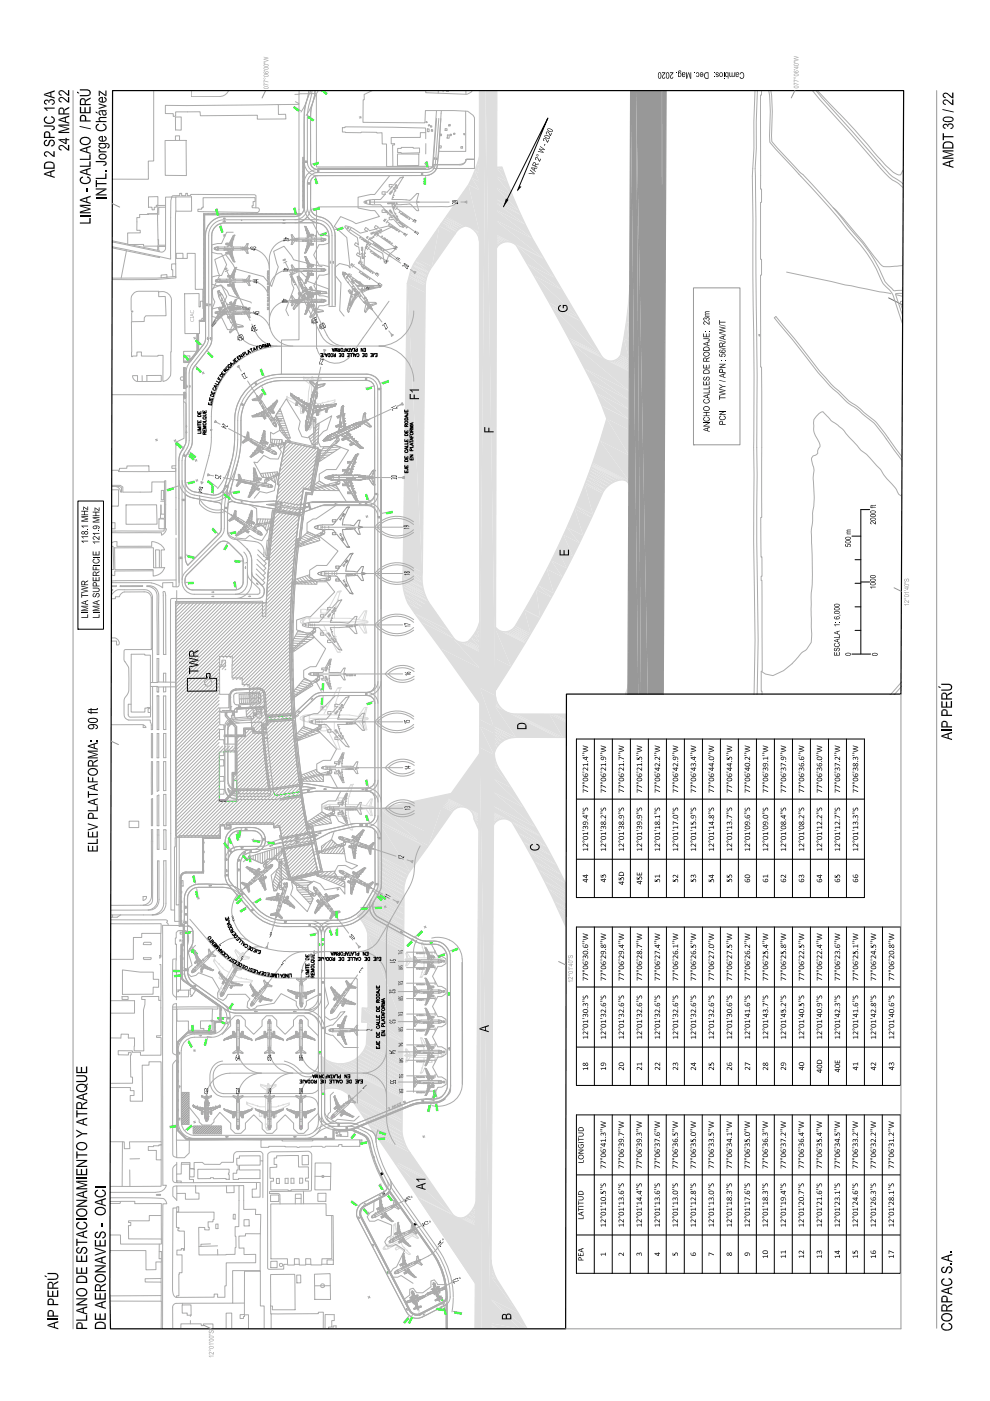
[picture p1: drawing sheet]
<svg xmlns="http://www.w3.org/2000/svg" width="210mm" height="297mm" viewBox="0 0 210 297" stroke-linecap="round" stroke-linejoin="round" font-family="sans-serif">
<g fill="#dedede">
<path d="M101.7 158.5l3.1 1.5-.7 121.7z"/>
<path d="M101.7 158.5l2.4 123.2h-2z"/>
<path d="M101.7 158.5l.4 123.2h-1.4z"/>
<path d="M101.7 154h3v1.4z"/>
<path d="M101.7 154l3 1.4 .1 4.6z"/>
<path d="M101.7 154l3.1 6-3.1-1.5z"/>
</g>
<path d="M100.7 281.7l1-127.7h3l-.6 127.7" fill="none" stroke="#dedede" stroke-width=".25"/>
<g fill="#dedede">
<path d="M103.9 281.5l.4 .2z"/>
<path d="M103.9 281.5l.2 .2h-.2z"/>
<path d="M103.9 281.2l1.1 .5h-.4z"/>
<path d="M103.9 281.2l.7 .5-.7-.2z"/>
<path d="M103.9 281.5l.7 .2z"/>
<path d="M103.9 280.9l1.7 .8h-.4z"/>
<path d="M103.9 280.9l1.3 .8-1.3-.5z"/>
<path d="M103.9 281.2l1.3 .5z"/>
<path d="M103.9 280.7l2.1 1h-.3z"/>
<path d="M103.9 280.7l1.8 1-1.8-.8z"/>
<path d="M103.9 280.9l1.8 .8z"/>
<path d="M103.9 280.6l2.3 1.1z"/>
<path d="M103.9 280.6l2.1 1.1-2.1-1z"/>
<path d="M103.9 280.7l2.1 1z"/>
<path d="M103.9 280.6l2.4 1.1z"/>
<path d="M103.9 280.5l2.4 1.2z"/>
<path d="M104 275.5l5.9 2.9 1.9 3.3z"/>
<path d="M104 275.5l7.8 6.2h-1.6z"/>
<path d="M104 275.5l6.2 6.2-6.3-1.2z"/>
<path d="M103.9 280.5l6.3 1.2h-3.9z"/>
<path d="M104.1 270.6l1.3 .7 4.5 7.1z"/>
<path d="M104.1 270.6l5.8 7.8-5.9-2.9z"/>
<path d="M104.1 269.8l.8 .5 .5 1z"/>
<path d="M104.1 269.8l1.3 1.5-1.3-.7z"/>
<path d="M104.1 269l.5 .2 .3 1.1z"/>
<path d="M104.1 269l.8 1.3-.8-.5z"/>
<path d="M104.1 267.1l.2 1.1-.2-.1z"/>
<path d="M104.1 268.1l.2 .1 .3 1z"/>
<path d="M104.1 268.1l.5 1.1-.5-.2z"/>
</g>
<path d="M103.9 281.7l.2-14.6a12.8 12.8 0 0 0 1.3 4.2l4.5 7.1 1.9 3.3" fill="none" stroke="#dedede" stroke-width=".25"/>
<g fill="#dedede">
<path d="M120 196.5l5.2 2.6 1.3 3.2z"/>
<path d="M120 196.5l6.5 5.8-5.1-2.5z"/>
<path d="M119.5 195.4l5.3 2.6 .4 1.1z"/>
<path d="M119.5 195.4l5.7 3.7-5.2-2.6z"/>
<path d="M118.2 192.5l5.4 2.6 1.2 2.9z"/>
<path d="M118.2 192.5l6.6 5.5-5.3-2.6z"/>
<path d="M117.6 191.1l5.4 2.7 .6 1.3z"/>
<path d="M117.6 191.1l6 4-5.4-2.6z"/>
<path d="M116.3 188.4l5.5 2.8 1.2 2.6z"/>
<path d="M116.3 188.4l6.7 5.4-5.4-2.7z"/>
<path d="M115.5 186.8l5.6 2.8 .7 1.6z"/>
<path d="M115.5 186.8l6.3 4.4-5.5-2.8z"/>
<path d="M114.3 184.4l5.7 2.9 1.1 2.3z"/>
<path d="M114.3 184.4l6.8 5.2-5.6-2.8z"/>
<path d="M113.3 182.6l5.8 2.9 .9 1.8z"/>
<path d="M113.3 182.6l6.7 4.7-5.7-2.9z"/>
<path d="M112.1 180.5l5.9 2.9 1.1 2.1z"/>
<path d="M112.1 180.5l7 5-5.8-2.9z"/>
<path d="M104.5 175.2v.3z"/>
<path d="M111 178.5l6 3 1 1.9z"/>
<path d="M111 178.5l7 4.9-5.9-2.9z"/>
<path d="M104.5 175.1v.1z"/>
<path d="M104.5 174.7l.3 .1-.2 .4z"/>
<path d="M104.5 174.7l.1 .5z"/>
<path d="M104.5 174.2l.5 .3-.2 .3z"/>
<path d="M104.5 174.2l.3 .6-.3-.1z"/>
<path d="M109.9 176.6l6.1 3 1 1.9z"/>
<path d="M109.9 176.6l7.1 4.9-6-3z"/>
<path d="M104.5 173.8l.8 .4-.3 .3z"/>
<path d="M104.5 173.8l.5 .7-.5-.3z"/>
<path d="M104.5 173.4l1.1 .5-.3 .3z"/>
<path d="M104.5 173.4l.8 .8-.8-.4z"/>
<path d="M104.5 173l1.5 .8-.4 .1z"/>
<path d="M104.5 173l1.1 .9-1.1-.5z"/>
<path d="M104.5 172.7l1.9 1-.4 .1z"/>
<path d="M104.5 172.7l1.5 1.1-1.5-.8z"/>
<path d="M104.5 172.5l2.3 1.1-.4 .1z"/>
<path d="M104.5 172.5l1.9 1.2-1.9-1z"/>
<path d="M108.6 174.4l6.2 3.1 1.2 2.1z"/>
<path d="M108.6 174.4l7.4 5.2-6.1-3z"/>
<path d="M104.5 172.3l2.7 1.3h-.4z"/>
<path d="M104.5 172.3l2.3 1.3-2.3-1.1z"/>
<path d="M108.3 174.1l6.4 3.2 .1 .2z"/>
<path d="M108.3 174.1l6.5 3.4-6.2-3.1z"/>
<path d="M104.5 172.2l3.1 1.5z"/>
<path d="M104.5 172.2l2.7 1.4z"/>
<path d="M108.2 174l6.5 3.3z"/>
<path d="M104.5 172.2l3.5 1.7z"/>
<path d="M108 173.9l6.7 3.4z"/>
<path d="M104.6 170.9l9 4.5 1 1.8z"/>
<path d="M104.6 170.9l10 6.3-10.1-5z"/>
<path d="M104.6 168l6.5 3.2 2.5 4.2z"/>
<path d="M104.6 168l9 7.4-9-4.5z"/>
<path d="M104.7 165.2l3.8 1.8 2.6 4.2z"/>
<path d="M104.7 165.2l6.4 6-6.5-3.2z"/>
<path d="M104.8 162.4l1 .5 2.7 4.1z"/>
<path d="M104.8 162.4l3.7 4.6-3.8-1.8z"/>
<path d="M104.8 161.9l.6 .3 .4 .7z"/>
<path d="M104.8 161.9l1 1-1-.5z"/>
<path d="M104.8 161.4l.4 .2 .2 .6z"/>
<path d="M104.8 161.4l.6 .8-.6-.3z"/>
<path d="M104.8 161.2l.3 .2 .1 .2z"/>
<path d="M104.8 161.2l.4 .4-.4-.2z"/>
<path d="M104.9 159.7v.8z"/>
<path d="M104.8 160.5l.3 .9z"/>
<path d="M104.8 160.5l.3 .9-.3-.2z"/>
</g>
<path d="M104.9 159.7a6.5 6.5 0 0 0 .9 3.2 197.9 197.9 0 0 1 22.7 44.7 2.53 2.53 0 0 0 4.4-.7l-.2 42.2a146.1 146.1 0 0 0-14-55.5l-2.1-4.5a144.1 144.1 0 0 0-8.3-15 2.46 2.46 0 0 0-3.8 1.4z" fill="none" stroke="#dedede" stroke-width=".25"/>
<g fill="#dedede">
<path d="M104.8 158.8l.3 .2-.2 .7z"/>
<path d="M104.8 158l.7 .3-.4 .7z"/>
<path d="M104.8 158l.3 1-.3-.2z"/>
<path d="M104.8 157.2l1.1 .5-.4 .6z"/>
<path d="M104.8 157.2l.7 1.1-.7-.3z"/>
<path d="M104.8 156.4l1.7 .9-.6 .4z"/>
<path d="M104.8 156.4l1.1 1.3-1.1-.5z"/>
<path d="M104.7 155.7l2.4 1.2-.6 .4z"/>
<path d="M104.7 155.7l1.8 1.6-1.7-.9z"/>
<path d="M104.7 155l3.1 1.6-.7 .3z"/>
<path d="M104.7 155l2.4 1.9-2.4-1.2z"/>
<path d="M104.7 154.5l3.9 1.9-.8 .2z"/>
<path d="M104.7 154.5l3.1 2.1-3.1-1.6z"/>
<path d="M104.7 154l4.6 2.3-.7 .1z"/>
<path d="M104.7 154l3.9 2.4-3.9-1.9z"/>
<path d="M104.7 154l4.7 2.3z"/>
<path d="M104.7 154l4.6 2.3z"/>
<path d="M104.9 149.7l13.4 6.7-8.9-.1z"/>
<path d="M104.9 149.7l4.5 6.6-4.7-2.3z"/>
<path d="M108 151.2l10.4 5.2z"/>
<path d="M107.4 150.9l10.9 5.5z"/>
<path d="M104.9 149.6l2.5 1.3z"/>
<path d="M108.7 151.3l10.1 5.1h-.4z"/>
<path d="M108 151.2l.7 .1 9.7 5.1z"/>
<path d="M105 149.4l1.2 .6 .5 .5z"/>
<path d="M105 149.4l1.7 1.1-1.8-.9z"/>
<path d="M109.4 151.4l10 5h-.6z"/>
<path d="M108.7 151.3l.7 .1 9.4 5z"/>
<path d="M105 149.1l.8 .4 .4 .5z"/>
<path d="M105 149.1l1.2 .9-1.2-.6z"/>
<path d="M105 148.6l.4 .3 .4 .6z"/>
<path d="M105 148.6l.8 .9-.8-.4z"/>
<path d="M105.1 148.1l.3 .8z"/>
<path d="M105.1 148.1l.3 .8-.4-.3z"/>
<path d="M105.1 147.5l.1 .7z"/>
<path d="M105.1 147.5l.1 .7-.1-.1z"/>
<path d="M116.5 151.4l10 5h-7.1z"/>
<path d="M109.4 151.4h7.1l2.9 5z"/>
<path d="M117.2 151.4l10.3 5.2-1-.2z"/>
<path d="M116.5 151.4h.7l9.3 5z"/>
<path d="M117.5 151.4l10.9 5.5-.9-.3z"/>
<path d="M117.2 151.4h.3l10 5.2z"/>
<path d="M117.6 151.4l11.7 5.9z"/>
<path d="M117.5 151.4l10.9 5.5z"/>
<path d="M117.6 151.4h9.2l6.4 7.8z"/>
<path d="M132.8 146.8l.5 .4z"/>
<path d="M132.3 147.2l.5-.4 .5 .4z"/>
<path d="M133.3 145v1l-.2-.1z"/>
<path d="M133.1 145.9l.2 .1v1.1z"/>
<path d="M133.1 145.9l.2 1.2-.5-.3z"/>
</g>
<path d="M105.1 147.5a4.2 4.2 0 0 0 4.3 3.9h17.4a7.7 7.7 0 0 0 6.5-6.4l-.2 17.8a7.5 7.5 0 0 0-6.6-6.4l-17.1-.1a4.6 4.6 0 0 0-4.5 3.4l-.2-5.7z" fill="none" stroke="#dedede" stroke-width=".25"/>
<g fill="#dedede">
<path d="M105.1 139.6l3.3 1.7-3.2 5z"/>
<path d="M105 133.2l6.4 3.2-3 4.9z"/>
<path d="M105 133.2l3.4 8.1-3.3-1.7z"/>
<path d="M105 133.2l1.1 .5z"/>
<path d="M106.5 133.9l4.9 2.5z"/>
<path d="M106.1 133.7l5.3 2.7z"/>
<path d="M105 132.9l.3 .2z"/>
<path d="M105 133l.7 .6z"/>
<path d="M105 133l.7 .6-.7-.4z"/>
<path d="M106.9 134l4.6 2.3z"/>
<path d="M106.5 133.9l4.9 2.4z"/>
<path d="M107.1 134l4.4 2.3z"/>
<path d="M107.3 134l4.2 2.2z"/>
<path d="M107.1 134l4.4 2.2z"/>
<path d="M107.7 133.9l4 2-.2 .2z"/>
<path d="M107.3 134l.4-.1 3.8 2.2z"/>
<path d="M108.1 133.8l3.7 1.8-.1 .3z"/>
<path d="M107.7 133.9l.4-.1 3.6 2.1z"/>
<path d="M108.4 133.6l3.6 1.8-.2 .2z"/>
<path d="M108.1 133.8l.3-.2 3.4 2z"/>
<path d="M108.8 133.3l3.4 1.8-.2 .3z"/>
<path d="M108.4 133.6l.4-.3 3.2 2.1z"/>
<path d="M109 133l3.4 1.7-.2 .4z"/>
<path d="M109 133l3.2 2.1-3.4-1.8z"/>
<path d="M109.3 132.7l3.3 1.7-.2 .3z"/>
<path d="M109.3 132.7l3.1 2-3.4-1.7z"/>
<path d="M111.3 129.4l3.2 1.6-1.9 3.4z"/>
<path d="M111.3 129.4l1.3 5-3.3-1.7z"/>
<path d="M111.3 129.3l3.2 1.7z"/>
<path d="M113.7 125l3.2 1.7-2.3 4.2z"/>
<path d="M113.7 125l.9 5.9-3.3-1.6z"/>
<path d="M114.2 124.2l3.2 1.6-.5 .9z"/>
<path d="M114.2 124.2l2.7 2.5-3.2-1.7z"/>
<path d="M116 120.7l3.3 1.6-1.9 3.5z"/>
<path d="M116 120.7l1.4 5.1-3.2-1.6z"/>
<path d="M116.9 118.8l3.3 1.7-.9 1.8z"/>
<path d="M116.9 118.8l2.4 3.5-3.3-1.6z"/>
<path d="M118.2 116.3l3.3 1.6-1.3 2.6z"/>
<path d="M118.2 116.3l2 4.2-3.3-1.7z"/>
<path d="M119.5 113.4l3.4 1.7-1.4 2.8z"/>
<path d="M119.5 113.4l2 4.5-3.3-1.6z"/>
<path d="M120.2 111.8l3.5 1.7-.8 1.6z"/>
<path d="M120.2 111.8l2.7 3.3-3.4-1.7z"/>
<path d="M121.9 107.9l3.6 1.8-1.8 3.8z"/>
<path d="M121.9 107.9l1.8 5.6-3.5-1.7z"/>
<path d="M122.2 107.3l3.6 1.8-.3 .6z"/>
<path d="M122.2 107.3l3.3 2.4-3.6-1.8z"/>
<path d="M124 102.7l3.8 1.9-2 4.5z"/>
<path d="M124 102.7l1.8 6.4-3.6-1.8z"/>
<path d="M124.1 102.4l3.8 1.9-.1 .3z"/>
<path d="M124.1 102.4l3.7 2.2-3.8-1.9z"/>
<path d="M124.4 101.7l4 2-.5 .6z"/>
<path d="M124.4 101.7l3.5 2.6-3.8-1.9z"/>
<path d="M124.6 101l4.3 2.1-.5 .6z"/>
<path d="M124.6 101l3.8 2.7-4-2z"/>
<path d="M124.9 100.4l4.5 2.3-.5 .4z"/>
<path d="M124.9 100.4l4 2.7-4.3-2.1z"/>
<path d="M125.1 99.8l4.9 2.5-.6 .4z"/>
<path d="M125.1 99.8l4.3 2.9-4.5-2.3z"/>
<path d="M125.3 99.3l5.4 2.7-.7 .3z"/>
<path d="M125.3 99.3l4.7 3-4.9-2.5z"/>
<path d="M125.5 98.8l5.9 3-.7 .2z"/>
<path d="M125.5 98.8l5.2 3.2-5.4-2.7z"/>
<path d="M125.5 98.6l6.2 3.2h-.3z"/>
<path d="M125.5 98.6l5.9 3.2-5.9-3z"/>
<path d="M133.3 102.5l.1 .2z"/>
<path d="M125.6 98.5l6.4 3.3h-.3z"/>
<path d="M125.6 98.5l6.1 3.3-6.2-3.2z"/>
<path d="M133.2 102.3l.2 .3z"/>
<path d="M125.6 98.4l6.7 3.4z"/>
<path d="M125.6 98.4l6.4 3.4z"/>
<path d="M133 102.1l.4 .3z"/>
<path d="M125.6 98.4l6.9 3.5z"/>
<path d="M125.6 98.4l7.2 3.6z"/>
<path d="M132.8 102l.6 .4z"/>
<path d="M125.7 98.1l7.7 3.9v.3z"/>
<path d="M125.7 98.1l7.7 4.2-7.8-3.9z"/>
<path d="M127.3 93.5l6.1 3.1v5.4z"/>
<path d="M127.3 93.5l6.1 8.5-7.7-3.9z"/>
<path d="M128.7 88.8l4.7 .2v2.1z"/>
<path d="M128.7 88.8l4.7 2.3v5.5z"/>
<path d="M128.7 88.8l4.7 7.8-6.1-3.1z"/>
</g>
<path d="M128.7 88.8l4.7 .2v13.7a1.73 1.73 0 0 0-2.3-.8l-.6 .2a5.2 5.2 0 0 0-2.6 2.2 282.4 282.4 0 0 1-22.7 42l-.2-13.4a2.58 2.58 0 0 0 4.3-.2 182.5 182.5 0 0 0 19.4-43.9z" fill="none" stroke="#dedede" stroke-width=".25"/>
<g fill="#dedede">
<path d="M127.7 86.1l5.7 2.9-4.7-.2z"/>
<path d="M127.7 86.1l5.7 2.9z"/>
<path d="M126.6 83.4l6.8 3.4v2.1z"/>
<path d="M126.6 83.4l6.8 5.5-5.7-2.8z"/>
<path d="M125.3 80.7l8.1 4.1v2z"/>
<path d="M125.3 80.7l8.1 6.1-6.8-3.4z"/>
<path d="M124 78.2l9.5 4.7-.1 1.9z"/>
<path d="M124 78.2l9.4 6.6-8.1-4.1z"/>
<path d="M121.1 72.6l12.4 6.2v4.1z"/>
<path d="M121.1 72.6l12.4 10.3-9.5-4.7z"/>
<path d="M128.9 76.4l4.6 2.4z"/>
<path d="M128.5 76.3l5 2.5z"/>
<path d="M121 72.5l7.5 3.8z"/>
<path d="M129.2 76.5l4.3 2.3z"/>
<path d="M120.9 72.3l6.9 3.5 .3 .3z"/>
<path d="M120.9 72.3l7.2 3.8-7.1-3.6z"/>
<path d="M129.7 76.5l3.8 2v.1z"/>
<path d="M129.2 76.5h.5l3.8 2.1z"/>
<path d="M120.8 72.1l6.8 3.4 .2 .3z"/>
<path d="M120.8 72.1l7 3.7-6.9-3.5z"/>
<path d="M130.1 76.5l3.4 1.7v.3z"/>
<path d="M129.7 76.5h.4l3.4 2z"/>
<path d="M120.5 71.6l6.8 3.3 .3 .6z"/>
<path d="M120.5 71.6l7.1 3.9-6.8-3.4z"/>
<path d="M130.5 76.4l3 1.5v.3z"/>
<path d="M130.1 76.5l.4-.1 3 1.8z"/>
<path d="M130.8 76.2l2.7 1.3v.4z"/>
<path d="M130.5 76.4l.3-.2 2.7 1.7z"/>
<path d="M131.1 75.9l2.4 1.2v.4z"/>
<path d="M130.8 76.2l.3-.3 2.4 1.6z"/>
<path d="M131.4 75.6l2.1 1.1v.4z"/>
<path d="M131.4 75.6l2.1 1.5-2.4-1.2z"/>
<path d="M131.6 75.3l1.9 .9v.5z"/>
<path d="M131.6 75.3l1.9 1.4-2.1-1.1z"/>
<path d="M116.9 65l6.2 3.1 4.2 6.8z"/>
<path d="M116.9 65l10.4 9.9-6.8-3.3z"/>
<path d="M116.5 64.1l6.1 3.1 .5 .9z"/>
<path d="M116.5 64.1l6.6 4-6.2-3.1z"/>
<path d="M132.3 71.7l1.2 .7v3.8z"/>
<path d="M132.3 71.7l1.2 4.5-1.9-.9z"/>
<path d="M113.3 58.5l5.9 3 3.4 5.7z"/>
<path d="M113.3 58.5l9.3 8.7-6.1-3.1z"/>
<path d="M132.9 68.2l.6 .3v3.9z"/>
<path d="M132.9 68.2l.6 4.2-1.2-.7z"/>
<path d="M105 52.8l.2 .1-.2 .4z"/>
<path d="M111.8 56l5.9 2.9 1.5 2.6z"/>
<path d="M111.8 56l7.4 5.5-5.9-3z"/>
<path d="M105 52.3l.3 .2-.1 .4z"/>
<path d="M105 52.3l.2 .6-.2-.1z"/>
<path d="M105 51.9l.6 .3-.3 .3z"/>
<path d="M105 51.9l.3 .6-.3-.2z"/>
<path d="M105 51.4l.9 .5-.3 .3z"/>
<path d="M105 51.4l.6 .8-.6-.3z"/>
<path d="M105 51l1.3 .6-.4 .3z"/>
<path d="M105 51l.9 .9-.9-.5z"/>
<path d="M105 50.6l1.7 .8-.4 .2z"/>
<path d="M105 50.6l1.3 1-1.3-.6z"/>
</g>
<path d="M133.4 64.6v3.9" fill="none" stroke="#dedede" stroke-width=".28"/>
<g fill="#dedede">
<path d="M133.3 64.6l.2 3.9-.6-.3z"/>
<path d="M104.9 50.2l2.2 1.1-.4 .1z"/>
<path d="M104.9 50.2l1.8 1.2-1.7-.8z"/>
<path d="M104.9 50l2.6 1.3h-.4z"/>
<path d="M104.9 50l2.2 1.3-2.2-1.1z"/>
<path d="M104.9 49.8l3 1.5h-.4z"/>
<path d="M104.9 49.8l2.6 1.5-2.6-1.3z"/>
<path d="M109.5 52l6 3 2.2 3.9z"/>
<path d="M109.5 52l8.2 6.9-5.9-2.9z"/>
<path d="M104.9 49.6l3.5 1.8-.5-.1z"/>
<path d="M104.9 49.6l3 1.7-3-1.5z"/>
<path d="M104.9 49.6l3.6 1.8z"/>
<path d="M104.9 49.6l3.5 1.8z"/>
<path d="M109.2 51.7l6.3 3.3z"/>
</g>
<path d="M133.5 61v2.9" fill="none" stroke="#dedede" stroke-width=".23"/>
<g fill="#dedede">
<path d="M104.9 49.6l3.9 1.9z"/>
<path d="M104.9 49.6l3.6 1.8z"/>
<path d="M108.8 51.5l6.6 3.4z"/>
<path d="M133.4 63.8l.2 .1v.9z"/>
<path d="M133.4 63.8l.2 1-.3-.2z"/>
<path d="M104.9 46.6l8 4 2.5 4.2z"/>
<path d="M104.9 46.6l10.5 8.2-10.5-5.2z"/>
<path d="M104.8 44.3l6.6 3.3 1.5 3z"/>
<path d="M104.8 44.3l8.1 6.3-8-4z"/>
<path d="M104.8 42.7l5.7 2.9 .9 2z"/>
<path d="M104.8 42.7l6.6 4.9-6.6-3.3z"/>
<path d="M104.9 42l5.1 2.6 .5 1z"/>
<path d="M104.9 42l5.6 3.6-5.7-2.9z"/>
<path d="M105 39.7l3.8 1.9 1.2 3z"/>
<path d="M105 39.7l5 4.9-5.1-2.6z"/>
<path d="M105.1 37.3l2.5 1.2 1.2 3.1z"/>
<path d="M105.1 37.3l3.7 4.3-3.8-1.9z"/>
<path d="M105.3 35.5l1.2-.1 .2 .8z"/>
<path d="M105.3 35.5l1.4 .7 .9 2.3z"/>
<path d="M105.3 35.5l2.3 3-2.5-1.2z"/>
</g>
<path d="M105.3 35.5l1.2-.1a105.7 105.7 0 0 0 11.2 23.5l9.9 16.6a2.35 2.35 0 0 0 4-.2 101.1 101.1 0 0 0 2-14.3l-.2 28-4.7-.2a72.6 72.6 0 0 0-4.7-10.6 503.1 503.1 0 0 0-14.5-26.2 2.69 2.69 0 0 0-4.5 1.3l-.2-10.6z" fill="none" stroke="#dedede" stroke-width=".25"/>
<g fill="#dedede">
<path d="M101.7 152.5l3 1.5h-3z"/>
<path d="M101.7 145.8l3.4 1.7-.4 6.5z"/>
<path d="M101.7 145.8l3 8.2-3-1.5z"/>
<path d="M103 19.2h2.4l-.3 128.3z"/>
<path d="M101.7 19.2h1.3l-1.3 126.6z"/>
<path d="M103 19.2l2.1 128.3-3.4-1.7z"/>
</g>
<path d="M105.4 19.2l-.3 128.3-.4 6.5h-3v-134.8" fill="none" stroke="#dedede" stroke-width=".25"/>
<g fill="#dedede">
<path d="M94.1 47.8l2.7 1.4-.3 .4z"/>
<path d="M93.6 47.4l3.2 1.7z"/>
<path d="M93.6 47.4l3.2 1.8z"/>
<path d="M93.8 47.1l3.3 1.7-.3 .3z"/>
<path d="M93.8 47.1l3 2-3.2-1.7z"/>
<path d="M101.6 50.6l.1 .5z"/>
<path d="M94 46.8l3.5 1.7-.4 .3z"/>
<path d="M94 46.8l3.1 2-3.3-1.7z"/>
<path d="M101.4 50l.3 .2v.4z"/>
<path d="M101.4 50l.3 .6z"/>
<path d="M94.3 46.4l3.6 1.8-.4 .3z"/>
<path d="M94.3 46.4l3.2 2.1-3.5-1.7z"/>
<path d="M101.1 49.5l.6 .3v.4z"/>
<path d="M101.1 49.5l.6 .7-.3-.2z"/>
<path d="M94.5 46.1l3.9 1.9-.5 .2z"/>
<path d="M94.5 46.1l3.4 2.1-3.6-1.8z"/>
<path d="M100.8 49.1l.9 .4v.3z"/>
<path d="M100.8 49.1l.9 .7-.6-.3z"/>
<path d="M94.7 45.8l4.1 2.1-.4 .1z"/>
<path d="M94.7 45.8l3.7 2.2-3.9-1.9z"/>
<path d="M100.4 48.7l1.3 .6v.2z"/>
<path d="M100.4 48.7l1.3 .8-.9-.4z"/>
<path d="M94.7 45.8l4.7 2.3z"/>
<path d="M94.7 45.8l4.1 2.1z"/>
<path d="M94.7 45.8l5.2 2.5z"/>
<path d="M99.9 48.3l1.8 1z"/>
<path d="M99.4 39.2l2.3 1.1v8.9z"/>
<path d="M99.4 39.2l2.3 10-7-3.4z"/>
<path d="M100.1 37.7l1.6 .8v1.8z"/>
<path d="M100.1 37.7l1.6 2.6-2.3-1.1z"/>
<path d="M100.7 36.2l1 .6v1.7z"/>
<path d="M100.7 36.2l1 2.3-1.6-.8z"/>
<path d="M101.7 33.2v1.8l-.5-.3z"/>
<path d="M101.2 34.7l.5 .3v1.8z"/>
<path d="M101.2 34.7l.5 2.1-1-.6z"/>
</g>
<path d="M101.7 33.2v17.9a3.7 3.7 0 0 0-2.9-3.2l-1.3 .6-1 1.1-2.9-2.2 5.8-8.2a31.9 31.9 0 0 0 2.3-6z" fill="none" stroke="#dedede" stroke-width=".25"/>
<g fill="#dedede">
<path d="M89.3 131.9l7 3.5-2.8 2.1z"/>
<path d="M87.9 130l3-2.4 4.2 6z"/>
<path d="M87.9 130l7.2 3.6 1.2 1.8z"/>
<path d="M87.9 130l8.4 5.4-7-3.5z"/>
</g>
<path d="M87.9 130l3-2.4 5.4 7.8-2.8 2.1z" fill="none" stroke="#dedede" stroke-width=".25"/>
<g fill="#dedede">
<path d="M93.5 137.5l8.2 4.1v7.5z"/>
<path d="M96.2 135.5l5.5 2.8v3.3z"/>
<path d="M93.5 137.5l2.7-2 5.5 6.1z"/>
<path d="M97.3 136l4.4 2.3z"/>
<path d="M97 135.9l4.7 2.4z"/>
<path d="M96.2 135.5l.8 .4z"/>
<path d="M96.3 135.4l.2 .1z"/>
<path d="M96.3 135.4l.3 .3z"/>
<path d="M96.2 135.5l.4 .2z"/>
<path d="M97.7 136.2l4 2.1z"/>
<path d="M98.1 136.2l3.6 1.8v.2z"/>
<path d="M97.7 136.2h.4l3.6 2z"/>
<path d="M98.5 136.2l3.2 1.6v.2z"/>
<path d="M98.1 136.2h.4l3.2 1.8z"/>
<path d="M98.9 136.1l2.8 1.4v.3z"/>
<path d="M98.5 136.2l.4-.1 2.8 1.7z"/>
<path d="M99.3 136l2.4 1.2v.3z"/>
<path d="M98.9 136.1l.4-.1 2.4 1.5z"/>
<path d="M99.9 135.3l1.8 .9v1z"/>
<path d="M99.9 135.3l1.8 1.9-2.4-1.2z"/>
<path d="M100.5 134.5l1.2 .6v1.1z"/>
<path d="M100.5 134.5l1.2 1.7-1.8-.9z"/>
<path d="M101 133.7l.7 .3v1.1z"/>
<path d="M101 133.7l.7 1.4-1.2-.6z"/>
<path d="M101.7 131.9v1.1l-.3-.2z"/>
<path d="M101.4 132.8l.3 .2v1z"/>
<path d="M101.4 132.8l.3 1.2-.7-.3z"/>
</g>
<path d="M93.5 137.5l2.8-2.1a2.37 2.37 0 0 0 3.6-.1 8.5 8.5 0 0 0 1.8-3.4v17.2z" fill="none" stroke="#dedede" stroke-width=".25"/>
<g fill="#dedede">
<path d="M88.6 178.1l2.3 1.2-.3 .4z"/>
<path d="M100.9 174.6l.7 .3v1.1z"/>
<path d="M93.7 171l2.2 1.1-5 7.2z"/>
<path d="M93.7 171l-2.8 8.3-2.3-1.2z"/>
<path d="M93.9 170.7l2.3 1.1-.3 .3z"/>
<path d="M93.9 170.7l2 1.4-2.2-1.1z"/>
<path d="M100.5 173.6l1.1 .6v.7z"/>
<path d="M100.5 173.6l1.1 1.3-.7-.3z"/>
<path d="M94.1 170.4l2.4 1.2-.3 .2z"/>
<path d="M94.1 170.4l2.1 1.4-2.3-1.1z"/>
<path d="M100.5 173.2l1.1 .6v.4z"/>
<path d="M100.5 173.2l1.1 1-1.1-.6z"/>
<path d="M94.3 170.1l2.5 1.3-.3 .2z"/>
<path d="M94.3 170.1l2.2 1.5-2.4-1.2z"/>
<path d="M100.4 172.8l1.2 .6v.4z"/>
<path d="M100.4 172.8l1.2 1-1.1-.6z"/>
<path d="M94.5 169.9l2.7 1.3-.4 .2z"/>
<path d="M94.5 169.9l2.3 1.5-2.5-1.3z"/>
<path d="M94.7 169.7l2.8 1.4-.3 .1z"/>
<path d="M94.7 169.7l2.5 1.5-2.7-1.3z"/>
<path d="M100.2 172.4l1.4 .7v.3z"/>
<path d="M100.2 172.4l1.4 1-1.2-.6z"/>
<path d="M94.8 169.5l3.1 1.6h-.4z"/>
<path d="M94.8 169.5l2.7 1.6-2.8-1.4z"/>
<path d="M100 172.1l1.6 .8v.2z"/>
<path d="M100 172.1l1.6 1-1.4-.7z"/>
<path d="M94.9 169.4l3.4 1.7h-.4z"/>
<path d="M94.9 169.4l3 1.7-3.1-1.6z"/>
<path d="M99.7 171.8l1.9 .9v.2z"/>
<path d="M99.7 171.8l1.9 1.1-1.6-.8z"/>
<path d="M94.9 169.3l3.8 1.9z"/>
<path d="M94.9 169.3l3.4 1.8z"/>
<path d="M99.4 171.5l2.2 1.2z"/>
<path d="M101.7 159.8l-.1 12.8-6.6-3.3z"/>
<path d="M95 169.3l4.1 2z"/>
<path d="M99.1 171.3l2.5 1.3z"/>
</g>
<path d="M101.7 159.8l-.1 16.2-1.1-2.4a2.53 2.53 0 0 0-1.7-2.4 2.53 2.53 0 0 0-2.9 .9l-5.3 7.6-2-1.6z" fill="none" stroke="#dedede" stroke-width=".25"/>
<g fill="#dedede">
<path d="M88.7 254l12.2 6.1-.1 11.9z"/>
<path d="M88.7 254l12.1 18z"/>
<path d="M96.9 258.1l4 2z"/>
<path d="M96.6 257.9l4.3 2.2z"/>
<path d="M88.6 253.9l8 4z"/>
<path d="M97.3 258.2l3.6 1.9z"/>
<path d="M88.5 253.7l7.5 3.8 .3 .2z"/>
<path d="M88.5 253.7l7.8 4-7.7-3.8z"/>
<path d="M97.6 258.2l3.3 1.7v.1z"/>
<path d="M97.3 258.2h.3l3.3 1.8z"/>
<path d="M98 258.2l2.9 1.5v.2z"/>
<path d="M97.6 258.2h.4l2.9 1.7z"/>
<path d="M98.3 258.1l2.6 1.3v.3z"/>
<path d="M98 258.2l.3-.1 2.6 1.6z"/>
<path d="M98.7 258l2.2 1.1v.3z"/>
<path d="M98.3 258.1l.4-.1 2.2 1.4z"/>
<path d="M99.3 257.5l1.6 .8v.8z"/>
<path d="M98.7 258l.6-.5 1.6 1.6z"/>
<path d="M99.9 257l1 .5v.8z"/>
<path d="M99.9 257l1 1.3-1.6-.8z"/>
<path d="M100.3 256.3l.6 .3v.9z"/>
<path d="M100.3 256.3l.6 1.2-1-.5z"/>
<path d="M100.7 255.6l.2 .1v.9z"/>
<path d="M100.7 255.6l.2 1-.6-.3z"/>
<path d="M100.9 254.8v.5l-.1-.1z"/>
<path d="M83.9 246.8l7.2 3.6 4.9 7.1z"/>
<path d="M83.9 246.8l12.1 10.7-7.5-3.8z"/>
<path d="M100.8 255.2l.1 .1v.4z"/>
<path d="M100.8 255.2l.1 .5-.2-.1z"/>
<path d="M84.2 246.5l2.8-2.1 3.6 5.3z"/>
<path d="M84.2 246.5l6.4 3.2 .5 .7z"/>
<path d="M83.9 246.8l.3-.3 6.9 3.9z"/>
</g>
<path d="M83.9 246.8l3.1-2.4 9 13.1a2.4 2.4 0 0 0 4-.7l.7-1.2 .2-.8-.1 17.2z" fill="none" stroke="#dedede" stroke-width=".25"/>
<g fill="#dedede">
<path d="M88.4 54.9l3.2 1.6-.3 .6z"/>
<path d="M93.6 47.4l2.9 2.2-3.3-1.6z"/>
<path d="M93.2 48l3.3 1.6-4.9 6.9z"/>
<path d="M93.2 48l-1.6 8.5-3.2-1.6z"/>
</g>
<path d="M93.6 47.4l2.9 2.2-5.2 7.5-2.9-2.2z" fill="none" stroke="#dedede" stroke-width=".25"/>
<g fill="#dedede">
<path d="M86.7 58.9l3.5 1.7-3.8-.5z"/>
<path d="M86.8 58.5l3.5 1.8-.1 .3z"/>
<path d="M86.8 58.5l3.4 2.1-3.5-1.7z"/>
<path d="M87 58l3.3 1.7v.6z"/>
<path d="M87 58l3.3 2.3-3.5-1.8z"/>
<path d="M87 57.7l3.4 1.7-.1 .3z"/>
<path d="M87 57.7l3.3 2-3.3-1.7z"/>
<path d="M87.2 57.1l3.3 1.7-.1 .6z"/>
<path d="M87.2 57.1l3.2 2.3-3.4-1.7z"/>
<path d="M87.3 56.9l3.3 1.6-.1 .3z"/>
<path d="M87.3 56.9l3.2 1.9-3.3-1.7z"/>
<path d="M87.6 56.3l3.2 1.6-.2 .6z"/>
<path d="M87.6 56.3l3 2.2-3.3-1.6z"/>
<path d="M87.7 56.1l3.2 1.6-.1 .2z"/>
<path d="M87.7 56.1l3.1 1.8-3.2-1.6z"/>
<path d="M88.1 55.5l3.2 1.6-.4 .6z"/>
<path d="M88.1 55.5l2.8 2.2-3.2-1.6z"/>
<path d="M88.4 54.9l2.4 1.8-2.7-1.3z"/>
<path d="M88.1 55.4l3.2 1.7z"/>
<path d="M88.1 55.4l3.2 1.7-3.2-1.6z"/>
</g>
<path d="M88.4 54.9l2.9 2.2a7.2 7.2 0 0 0-1.1 3.5l-3.8-.5 .9-3.2z" fill="none" stroke="#dedede" stroke-width=".25"/>
<g fill="#dedede">
<path d="M85.5 119.3l4.1 2-4.1 .2z"/>
<path d="M86.4 60.1l3.8 .5v1.4z"/>
<path d="M86.4 60.1l3.8 1.9-.6 59.3z"/>
<path d="M86.4 60.1l3.2 61.2-4.1-2z"/>
</g>
<path d="M86.4 60.1l3.8 .5-.6 60.7-4.1 .2z" fill="none" stroke="#dedede" stroke-width=".25"/>
<g fill="#dedede">
<path d="M86.6 128l2.4 1.2-1.1 .8z"/>
<path d="M86.1 126.9l3.5 1.8-.6 .5z"/>
<path d="M86.1 126.9l2.9 2.3-2.4-1.2z"/>
<path d="M85.8 125.9l4.5 2.3-.7 .5z"/>
<path d="M85.8 125.9l3.8 2.8-3.5-1.8z"/>
<path d="M85.6 125l5.3 2.6-.6 .6z"/>
<path d="M85.6 125l4.7 3.2-4.5-2.3z"/>
<path d="M85.6 124.8l5.2 2.6 .1 .2z"/>
<path d="M85.6 124.8l5.3 2.8-5.3-2.6z"/>
<path d="M85.5 124.2l4.9 2.5 .4 .7z"/>
<path d="M85.5 124.2l5.3 3.2-5.2-2.6z"/>
<path d="M85.4 123.7l4.8 2.4 .2 .6z"/>
<path d="M85.4 123.7l5 3-4.9-2.5z"/>
<path d="M85.4 123.3l4.6 2.4 .2 .4z"/>
<path d="M85.4 123.3l4.8 2.8-4.8-2.4z"/>
<path d="M85.4 122.6l4.4 2.2 .2 .9z"/>
<path d="M85.4 122.6l4.6 3.1-4.6-2.4z"/>
<path d="M85.4 122.4l4.3 2.2 .1 .2z"/>
<path d="M85.4 122.4l4.4 2.4-4.4-2.2z"/>
<path d="M85.5 121.5l4.1 2 .1 1.1z"/>
<path d="M85.5 121.5l4.2 3.1-4.3-2.2z"/>
<path d="M85.6 121.5l4 2z"/>
<path d="M85.5 121.5l4.1 2z"/>
<path d="M87.5 121.4l2.1-.1-.1 1.1z"/>
<path d="M87.5 121.4l2 1 .1 1.1z"/>
<path d="M85.6 121.5l1.9-.1 2.1 2.1z"/>
</g>
<path d="M85.5 121.5l4.1-.2a10.3 10.3 0 0 0 1.3 6.3l-3 2.4a11.1 11.1 0 0 1-2.4-8.5z" fill="none" stroke="#dedede" stroke-width=".25"/>
<g fill="#dedede">
<path d="M79.8 240.8l7.2 3.6-3.1 2.4z"/>
<path d="M79.3 240l7.2 3.6 .5 .8z"/>
<path d="M79.3 240l7.7 4.4-7.2-3.6z"/>
<path d="M78.6 239.1l7.4 3.7 .5 .8z"/>
<path d="M78.6 239.1l7.9 4.5-7.2-3.6z"/>
<path d="M77.9 238l7.8 3.9 .3 .9z"/>
<path d="M77.9 238l8.1 4.8-7.4-3.7z"/>
<path d="M77.1 236.8l8.3 4.2 .3 .9z"/>
<path d="M77.1 236.8l8.6 5.1-7.8-3.9z"/>
<path d="M76.2 235.5l9.1 4.5 .1 1z"/>
<path d="M76.2 235.5l9.2 5.5-8.3-4.2z"/>
<path d="M68.1 230.6l.8 .4-.8 .3z"/>
<path d="M68.1 230l1.5 .8-.7 .2z"/>
<path d="M68.1 230l.8 1-.8-.4z"/>
<path d="M68.1 229.5l2.3 1.2-.8 .1z"/>
<path d="M68.1 229.5l1.5 1.3-1.5-.8z"/>
<path d="M74.2 232.6l11.1 5.5v1.9z"/>
<path d="M74.2 232.6l11.1 7.4-9.1-4.5z"/>
<path d="M68.1 229.2l3.1 1.5h-.8z"/>
<path d="M68.1 229.2l2.3 1.5-2.3-1.2z"/>
<path d="M73.7 231.8l11.6 5.8v.5z"/>
<path d="M73.7 231.8l11.6 6.3-11.1-5.5z"/>
<path d="M68.1 229l3.9 1.9-.8-.2z"/>
<path d="M68.1 229l3.1 1.7-3.1-1.5z"/>
<path d="M73.3 231.6l12 6z"/>
<path d="M68.1 228.9l4.6 2.3z"/>
<path d="M68.1 228.9l3.9 2z"/>
<path d="M72.7 231.2l12.6 6.4z"/>
<path d="M68.1 224.2l17.2 8.6v4.7z"/>
<path d="M68.1 224.2l17.2 13.3-17.2-8.6z"/>
<path d="M68.1 224.1l1.3 .8z"/>
<path d="M70.2 225.2l15.1 7.6z"/>
<path d="M69.4 224.9l15.9 7.9z"/>
<path d="M68.1 224.1l1 .6z"/>
<path d="M68.1 223.9l.2 .2z"/>
<path d="M68.1 224l.6 .4z"/>
<path d="M68.1 224l.6 .4-.6-.3z"/>
<path d="M71 225.4l14.3 7.2v.2z"/>
<path d="M70.2 225.2l.8 .2 14.3 7.4z"/>
<path d="M71.9 225.5l13.4 6.8v.3z"/>
<path d="M71 225.4l.9 .1 13.4 7.1z"/>
<path d="M72.7 225.5l12.6 6.3v.5z"/>
<path d="M71.9 225.5h.8l12.6 6.8z"/>
<path d="M73.5 225.4l11.8 5.9v.5z"/>
<path d="M72.7 225.5l.8-.1 11.8 6.4z"/>
<path d="M74.3 225.1l11.1 5.5-.1 .7z"/>
<path d="M73.5 225.4l.8-.3 11 6.2z"/>
<path d="M75.1 224.8l10.3 5.1v.7z"/>
<path d="M74.3 225.1l.8-.3 10.3 5.8z"/>
<path d="M75.8 224.3l9.6 4.8v.8z"/>
<path d="M75.1 224.8l.7-.5 9.6 5.6z"/>
<path d="M76.4 223.7l9 4.5v.9z"/>
<path d="M75.8 224.3l.6-.6 9 5.4z"/>
<path d="M76.9 223l8.5 4.3v.9z"/>
<path d="M76.9 223l8.5 5.2-9-4.5z"/>
<path d="M77.4 222.3l8 4v1z"/>
<path d="M77.4 222.3l8 5-8.5-4.3z"/>
<path d="M77.7 221.5l7.7 3.9v.9z"/>
<path d="M77.7 221.5l7.7 4.8-8-4z"/>
<path d="M76.7 216.1l1.3 .7-1.3-.1z"/>
<path d="M78 217.3l7.4 3.8v4.3z"/>
<path d="M78 217.3l7.4 8.1-7.7-3.9z"/>
<path d="M78 216.8l7.4 3.7v.6z"/>
<path d="M78 216.8l7.4 4.3-7.4-3.8z"/>
<path d="M76.8 213.7l8.7 4.3-.1 2.5z"/>
<path d="M76.8 213.7l8.6 6.8-8.7-4.4z"/>
<path d="M78.1 213.8l7.4 3.7v.5z"/>
<path d="M76.8 213.7l1.3 .1 7.4 4.2z"/>
<path d="M78 197.9l7.6 3.8-.1 15.8z"/>
<path d="M78 197.9l7.5 19.6-7.4-3.7z"/>
<path d="M77.7 197.1l7.9 3.9v.7z"/>
<path d="M77.7 197.1l7.9 4.6-7.6-3.8z"/>
<path d="M77.3 196.2l8.3 4.2v.6z"/>
<path d="M77.3 196.2l8.3 4.8-7.9-3.9z"/>
<path d="M76.9 195.5l8.7 4.4v.5z"/>
<path d="M76.9 195.5l8.7 4.9-8.3-4.2z"/>
<path d="M76.4 194.8l9.2 4.6v.5z"/>
<path d="M76.4 194.8l9.2 5.1-8.7-4.4z"/>
<path d="M75.8 194.2l9.8 4.9v.3z"/>
<path d="M75.8 194.2l9.8 5.2-9.2-4.6z"/>
<path d="M76.7 193.3l8.9 4.5v1.3z"/>
<path d="M75.8 194.2l.9-.9 8.9 5.8z"/>
<path d="M77.5 192.4l8.1 4.1v1.3z"/>
<path d="M77.5 192.4l8.1 5.4-8.9-4.5z"/>
<path d="M78.3 191.5l7.4 3.7-.1 1.3z"/>
<path d="M78.3 191.5l7.3 5-8.1-4.1z"/>
<path d="M78.9 190.4l6.8 3.4v1.4z"/>
<path d="M78.9 190.4l6.8 4.8-7.4-3.7z"/>
<path d="M79.5 189.4l6.2 3.1v1.3z"/>
<path d="M79.5 189.4l6.2 4.4-6.8-3.4z"/>
<path d="M80 188.3l5.7 2.8v1.4z"/>
<path d="M80 188.3l5.7 4.2-6.2-3.1z"/>
<path d="M80.3 187.1l5.4 2.7v1.3z"/>
<path d="M80.3 187.1l5.4 4-5.7-2.8z"/>
<path d="M80.3 187.1l5.4 2.7z"/>
<path d="M80.4 186.2l5.2 2.7 .1 .8z"/>
<path d="M80.4 186.2l5.3 3.5-5.4-2.6z"/>
<path d="M80.4 185.3l5.3 2.7-.1 .9z"/>
<path d="M80.4 185.3l5.2 3.6-5.2-2.7z"/>
<path d="M80.4 184.4l5.5 2.7-.2 .9z"/>
<path d="M80.4 184.4l5.3 3.6-5.3-2.7z"/>
<path d="M80.4 183.4l5.7 2.9-.2 .8z"/>
<path d="M80.4 183.4l5.5 3.7-5.5-2.7z"/>
<path d="M80.4 182.5l6.1 3-.4 .8z"/>
<path d="M80.4 182.5l5.7 3.8-5.7-2.9z"/>
<path d="M80.4 181.5l6.5 3.3-.4 .7z"/>
<path d="M80.4 181.5l6.1 4-6.1-3z"/>
<path d="M80.5 174.6l10.1 5.1-3.7 5.1z"/>
<path d="M80.5 174.6l6.4 10.2-6.5-3.3z"/>
<path d="M80.5 174.1l8.1 4 2 1.6z"/>
<path d="M80.5 174.1l10.1 5.6-10.1-5.1z"/>
<path d="M80.6 171.5l15.1-3.3-5.7 8z"/>
<path d="M80.6 171.5l9.4 4.7-1.4 1.9z"/>
<path d="M80.6 171.5l8 6.6-8.1-4z"/>
</g>
<path d="M80.6 171.5l15.1-3.3-7.1 9.9 2 1.6-3.7 5.1a7.3 7.3 0 0 0-1.2 4.9l-.4 50.3a9.5 9.5 0 0 0 1.7 4.4l-3.1 2.4-9.7-14.2a4.3 4.3 0 0 0-3.1-1.9h-.6a5 5 0 0 0-2.4 .6v-7.4a5.8 5.8 0 0 0 9.6-2.4l.3-4.7-1.3-.1 .1-3 1.3 .1-.1-15.9a8.9 8.9 0 0 0-2.2-3.7 14.2 14.2 0 0 0 4.5-7.1z" fill="none" stroke="#dedede" stroke-width=".25"/>
<g fill="#989898">
<path d="M134.9 19.2h6.4l-1.3 128z"/>
<path d="M134.9 19.2l5.1 128h-2.9z"/>
<path d="M133.8 19.2h1.1l2.2 128z"/>
<path d="M133.8 19.2l3.3 128h-4.5z"/>
</g>
<path d="M133.8 19.2l-.6 128M141.3 19.2l-.6 128" fill="none" stroke="#989898" stroke-width=".25"/>
<path d="M188.5 63.2l3.1 1.5" fill="none" stroke="#767676" stroke-width=".21"/>
<g fill="none" stroke="#dbdbdb" stroke-width=".21">
<path d="M66.3 79.9l-.6 9.7M66.3 79.9l.1 .1M66.3 79.9l-.2 .1-.6 2.9-.4 6.9 .3 1.2 .3 .1 .3-.4M60.9 84.2v-.2v.5M60.9 84.2v.4M60.9 84.6l4.2 2.6M60.9 84.2l3.1 1.2h1.3M61 84.2l-.1 .5M62.3 84.7v-.1v.1M63.4 85.1l.1-.1v.2M63.7 87.6h.6M63.9 86.5v.1"/>
<path d="M64 86.6l-.2 .1v.9M64.4 86.7l-.1 .9M64.4 80.3v-.3l1.6 .4M64.4 80.1l1.5 .6M64.4 80.4l1.3 1M65 89.6l1.3 .1M65.1 89.5h.1v.2h-.1M65.2 90.3l.1 .3zM65.3 90.6l.1-.1 .2 .3zM65.6 90.7l.2-.2 .1 .1-.3 .2zM66 90.4l-.1 .2zM66.3 89.5h-.2v.3h.2"/>
<path d="M66.4 80l.3 3-.5 6.9-.2 .8M66.4 80.4l1.7-.2v.3M67.2 87.8h.6M67.3 86.9l-.1 .9M67.6 86.8l.3 .1-.1 .9M67.8 86.7v.1M68.1 80.5l-1.4 1M68.1 80.3l-1.6 .5M68.5 85.4l-.1-.1v.2M69.6 85.1v-.1v.2M71 85.2l-4.5 2M71 85.1l.1-.3-3.3 .8-1.3-.1"/>
<path d="M71 85.1v.1M64.1 131.9l.4 .2-.1 .1zM64.4 131.4l.1 .1-.2 .2h-.2zM64.4 132.2l.1-.1 .2 .3zM64.4 131.4l.3-.2-.2 .3zM65.4 132.6v-.2h.4v.2M65.5 131.1v.1h.3v-.1M65.6 131v1.6M65.6 131.8l12.4 .1M68 133.7l.1 .7h1.1M68 129.3v.6M68 129.9l.1 .1"/>
<path d="M68 133.8l.1-.1v.7M68.1 133.7h1.1M68.1 130h1.1M68.1 129.3h-.1M68.7 132.7l2.9 5.5M69.3 134.2h.2M69.3 129.3l-1.2-.1v.8M69.3 134.1l-.1 .3M69.3 129.3v.2M69.3 129.4h.2M70.9 132.6v1.7l1.2 4M71.1 134.9l.2 .1-.2 .1"/>
<path d="M71.2 128.6l.2 .1h-.3M71.6 136.4l.2 .1h-.2M71.6 125.5h.5M71.6 138.2l.2 .1M71.6 127.1l.2 .1h-.2M71.7 125.4l-3 5.5M71.7 138.3h.5M71.8 125.4h.4M71.8 125.4h-.1M72.2 125.4l-1.3 4v1.7M72.4 125.3l-.2 .1M72.4 125.3l-.5 .1"/>
<path d="M76.9 132.2l.7 2M77.3 129.5l-1.2 1.7M77.3 132.1l.5 2.1h-.6l-1.1-1.7M77.3 129.5h.5M77.6 129.5l-.7 2M77.7 132l-3.6 .6M77.8 129.5l-.5 2.1M78 132l-.3 .1M78 131.9v-.1l-.3-.2-3.6-.5h-8.8a1.69 1.69 0 0 0-1.6 .7 1 1 0 0 0 1.1 .7l9.3 .1M64.1 152.4l.3 .2-.1 .1zM64.2 151.8l-.4 .3-.2 .2 .2 .3 .4 .2M64.2 151.8l1.1-.3 8.8 .1 3.7 .6"/>
<path d="M64.3 151.9l.1 .1-.3 .2zM64.4 152.7l.1-.1 .1 .3zM64.4 151.9l.2-.2-.1 .3zM65.4 153.1v-.2h.3v.2M65.4 151.5v.2h.3v-.2M65.6 152.3l12.5 .1M65.6 151.5v1.6M68 154.2v.7M68.1 149.7v.7l1.1 .1M68.7 153.2l2.8 5.5M69.2 154.2h-1.2l-.1 .6 1.3 .1 .1-.3M69.2 149.7h-1.1v.8"/>
<path d="M69.2 149.7l.1 .3M69.3 154.8h.2M69.3 149.9h.2M70.9 153.1v1.7l1.2 4M71.1 155.5h.2l-.2 .1M71.2 149.1l.2 .1h-.3M71.5 158.7l.3 .1M71.6 157h.2l-.2 .1M71.6 145.9l.5 .1M71.6 147.6l.2 .1h-.2M71.7 158.8h.5M71.8 145.8h.4"/>
<path d="M72.2 145.8l-.6 .2-2.9 5.4M72.2 145.8h.2h-.2M72.2 145.8l-1.3 4v1.8M76.9 152.7l.7 2.1M77.3 150l-1.2 1.7M77.4 152.6l.4 2.1h-.5l-1.2-1.7M77.4 150h.4l-.4 2.1M77.7 150l-.7 2M77.7 152.6l-3.6 .5h-8.8l-1.1-.3M77.8 152.2l.2 .1M78 152.3v.2M78 152.5l-.2 .1"/>
<path d="M68.8 171.2l.3 .1zM68.9 170.8l-.3 .1v.4l1.1 .4h6.5l2.7-.4M69 170.8l-.2 .3zM69 170.8l.2-.1zM69.1 171.4l.1 .1zM69.7 170.6h6.6M69.7 170.6l-.8 .1M69.8 171.7v-.2h.3v.2M69.8 170.6v.1h.3v-.1M70 171.1l9.2 .1M70 170.5l-.1 1.2M71.7 172.6l.1 .4h.9"/>
<path d="M71.7 169.3l.1-.1v.5zM71.8 169.7h.8M71.8 172.5v.6M71.8 169.2h.8l.1 .2M72.2 171.8l2.1 4 .2 .1M72.6 172.5l-.9 .1M72.7 172.8v.2M72.7 172.9h.1M72.7 169.3h.1M73.9 171.7v1.3l.9 2.9M74 173.5h.2h-.2M74.1 168.7l.1 .1h-.2"/>
<path d="M74.4 174.6h.1h-.1M74.4 166.4h.4M74.4 167.7h.1h-.1M74.4 166.4l-2.2 4.1M74.4 166.4l.4-.1-.9 3v1.3M74.5 175.9h.3M74.8 166.3h.2M75 166.3h-.5M76.2 170.6l2.9 .4v.2l-.2 .1M78.3 171.4l.5 1.5M78.6 169.4l-.9 1.3M78.7 169.4h.3l-.3 1.6"/>
<path d="M78.7 171.4l.3 1.5h-.4l-.9-1.3M78.9 169.4l-.6 1.5M89.3 199.8h.3M89.3 199.8l.7 2.3v1M89.5 199.8l.1 .1M89.6 199.9l1.6 3.1M45.4 203.7l.1-.4-.2 .4M45.4 203.7v.2l2.4 3.6M45.5 203.4l2.1 2.2 1 .6M45.6 203.5l-.3 .3M46.4 204.4l.1-.1v.1M46.5 207.3v.1"/>
<path d="M46.5 207.4l.5 .2M46.6 210.4h.1v.3zM46.6 210.1v.3zM46.8 209.5l1 .5M46.8 209.4l.2 .1-.2 .2-.1-.1M46.8 210.6l.3 .1h-.3zM46.9 206.6h.2M46.9 206.6l-.4 .7M47.1 210.6l.2-.1zM47.1 206.5l-.1 .1M47.1 210.8l-.4 .2-.2-.2 .2-1.1 3-5.5 1.8-2.2 .1 .3-.9 2.4-3.1 5.5-.5 .6M47.2 205.2l.1-.1-.1 .1"/>
<path d="M47.3 206.9l-.4 .7-.4-.3M47.8 209.9h-.1l-.1 .1 .1 .1M49.3 208.9h.1M49.3 208.9l.4 .2-.4-.2M49.6 206.7l1 .6 3 .6M49.7 208.1l-.4 .8M49.8 201.7l.7 1.3M49.8 201.6l.2-.3 1.1 1M49.9 201.4l1 1.2M50 208.2l.1 .1M50.1 208.3v.1M50.1 208.2v.1"/>
<path d="M50.1 208.4l-.4 .7M51.1 207.4l.1-.1v.1M51.4 202.8l1.5 .3M51.5 202.5l1.4 .5-.2 .3-1.4 .1M51.6 202l-4.3 7.8M52.2 207.6l.1-.1v.1M53.4 208.1l-.1 .1-4.4-.1M53.6 207.9l-.2 .3M85.9 203.4l7.1 .1M86 204.8h.3M86.1 203.3l-.1 .1v.1M86.2 202.1l.4 1.2"/>
<path d="M86.3 203.6l-.3 1.2M86.6 203.7l-.5 1.1M87 203.8l-.6 1M87.1 203.1l-.7-.9-.3-.1 .2 1.2M88.2 203l4.9 .1 .9 .3M88.2 203.1l-2.1 .2M89.1 207.2h.1M89.2 207.1l.3 .1M89.2 207.1h.3M89.5 207.1l-.3 .1M89.5 206.1v.1M89.6 200.8v.1"/>
<path d="M89.8 205.3h.1M89.9 201.7h-.2h.2M90 203.9l-.1 1-.7 2.2M90.7 204.9h.1M90.8 204.8l.1 .2h.6M90.9 202.1v.1M90.9 204.6h.7M90.9 202.1l-.1 .1M91 202l.7 .1-.1 .4-.6-.1M91.2 204l-1.7 3.1M91.6 204.6l-.1 .4M91.6 202.1v.4"/>
<path d="M92.9 204h.1M92.9 203.1h.2M93 203.1l-.1 .9M93.5 203.2l.1 .1zM93.5 203.8h.1zM93.6 203.4l.2 .1zM93.7 203.6v.2zM94 203.4v.3l-.9 .3-5-.1-2.1-.4M52.3 233.8v-.2l.1 .5M52.4 233.7v.4M52.4 233.8l2.7 .9h1.2M52.4 234.1l.1 .1"/>
<path d="M52.5 234.2l3.7 2M52.5 233.8l-.1 .4M53.6 234.2v-.1l.1 .1M54.6 234.5l.1-.1v.1M55 236.6l.5 .1M55.1 235.6v.2M55.2 235.8h-.2v.8M55.2 229.9l1.5 .3M55.2 230l1.4 .5M55.3 229.9l-.1 .3M55.3 230.3l1.2 .8M55.5 235.9v.8"/>
<path d="M56.2 238.3h1.2M56.3 238.2h.1v.3h-.1M56.4 239l.1 .2zM56.6 239.2l.1 .2zM56.8 229.9l-.5 2.6v6l.3 1.1 .3 .1 .2-.4M56.8 229.8l.2 .1 .4 2.6-.1 6.1-.2 .7M56.8 239.3l.3-.1-.3 .2zM56.9 229.7l-.1 8.6M57.1 239v.2zM57.3 238.3l-.1-.1 .1 .3M58.1 236.7h.5zM58.1 235.9v.8"/>
<path d="M58.4 235.8l.2 .1v.8M58.5 229.9v.4l-1.2 .8M58.5 235.7v.1M58.5 229.9l-1.4 .3M58.5 230l-1.4 .5M59.1 234.5l-.1-.1v.2M60.1 234.2v-.1l-.1 .2M61.3 234.2v-.4l-2.8 .9h-1.1M61.3 234.1l-.1 .2-3.8 1.9M85.9 223.7l2.2-.4h5l.9 .3 .1 .2-1 .4h-5l-2.1-.3-.1-.2M85.9 223.7h.1M86.1 222.4l.4 1.2"/>
<path d="M86.3 224l-.3 1.1h.3M86.3 222.5h-.3l.3 1.1M86.3 222.5l.7 .9M86.5 224l-.4 1.1M87 224.1l-.7 1M89.2 220.1h.2M89.2 220.1l.7 2.2v1M89.2 227.5h.3M89.3 227.4h.3M89.4 220.1h.1M89.5 220.1h.1M89.5 221.1h-.1h.1"/>
<path d="M89.6 227.4l-.4 .1M89.6 226.4l-.1 .1M89.6 220.1l1.6 3.1M89.8 221.9v.1M89.8 225.6h.1M89.9 224.2v1l-.7 2.3M90.7 222.4h.1M90.7 225.2h.1M90.8 225.1v.1M90.9 225.2h.7M90.9 224.8h.7M91.2 224.3l-1.6 3.1"/>
<path d="M91.5 222.3h.1M91.5 222.3h-.6l-.1 .2M91.5 222.3v.4M91.5 222.7h-.6M91.6 224.8v.4M91.6 222.6l-.1 .1M91.6 222.3v.3M92.9 224.2h.2M92.9 223.3h.1M92.9 223.3l.1 .9M93 223.7l-7.1 .1M93.5 223.4l.2 .1z"/>
<path d="M93.5 224h.2zM93.6 223.6l.2 .1zM93.7 223.8h.1l-.1 .2zM83.6 259.6l.3-.1-.3 .1M83.7 259.6l-.2 3.5M83.8 259.5l.4 2.3 .4 .8M83.8 259.6l-.3 .1M81.3 264.7l.1 .2 .9-.1M81.4 264.4l-.1 .3M81.5 264.7l.2 .1zM81.5 264.5v.2zM81.6 264.3l-.1 .1z"/>
<path d="M81.7 264.8h.2zM82 263.9l.4 .8M82.1 263.9l-.2 .1M82.5 264.7h-.2v.1M82.8 262.5l.2 .3M83.5 262.3l-.2-.1-.5 .3M83.5 262.2h-.1M83.5 262.5l-.5 .3M83.9 264.6l.2 .4-.3-.3M83.9 264.6v.1M83.9 264l2.8 2M84 260.5v.1"/>
<path d="M84.1 261.4h.1h-.1M84.4 264.4l-.5 .3M84.6 264.6l.1 .1M84.6 264.7l-.5 .3M84.7 264.6h-.1M85 263.4l.4 .8 1.6 1.7M85.7 264.5h.1l-.1 .1M86.3 265.1h.1l-.1 .1M86.7 265.9l.1 .1M86.9 266h-.1M87.1 265.9l-.3 .1M87.3 260.3l-.1 1.1"/>
<path d="M87.4 260.3l.2-.2 .3 1.2M87.5 260.2l.2 1.2M87.8 261.7l.9 .8M88 261.5l.8 1-.3 .1-1-.5M88.2 261.2l-2 .6-4.3 2.3-.5 .3M88.3 261.2l-.1 .2-1.6 1.2-4.3 2.2M88.3 261.2l-6.1 3.1"/>
</g>
<g fill="none" stroke="#ababab" stroke-width=".21">
<path d="M32.6 19.2v14.9l-1.1 .1v3.8h-8.2M40.6 19.2v1.3h6l1.1-.4 .4-.3 .4-.6M63.4 19.2v.8h-.9M65.5 19.2l-1 4.5v20.6a1.9 1.9 0 0 1-1.9 1.6h-14.9a4.1 4.1 0 0 0-4.1 4.6v21.5l-.4 .9-2.8 3.7-.4 .2-1 .1M66.8 19.2l-.4 2.4a7.4 7.4 0 0 0-.5 3.7v9a1.37 1.37 0 0 0 1.3 1.6l23.9-.1 .6-.4 .9-12M78.9 19.2l-1.7 .8 .1 1.1-.3 .1v4.7l13.1 .1 .1-2.6 9 .2 1.2 .9 .2 .4v8.8h-1.6a1.57 1.57 0 0 1-1.8 1.2h-5.1v.5h-25v-15.6l-3.7 .1v52.1l-3.7 .1v7.2h17.8a2.99 2.99 0 0 1 3.3 2.7v19.7M90.3 19.2v.5l8.8 .3 .8-.4 .3-.4M93 19.2l-.1 .6M94 19.2v.3M95.1 19.2v.3h-.4v-.3M98.8 19.2v.8M140.4 19.2v19.9"/>
<path d="M160.1 19.2l-.2 6.6v5.7a106.5 106.5 0 0 0-.2 15.1v11.7a1049.3 1049.3 0 0 1 .2 36.6v5.8a869 869 0 0 0 .2 35l-.2 11.5M160.6 19.2l-.2 6.6v5.7a173.1 173.1 0 0 0-.1 15.1v11.7a1049.3 1049.3 0 0 1 .2 36.6l.1 5.8a869.3 869.3 0 0 0 .2 35l-.2 11.5M161.5 19.2v1h-.2v17.1M163 19.2l.2 1 .2 3.4-.1 6.6 4.9 5.3a214.7 214.7 0 0 1 12.6 14.4 29.4 29.4 0 0 1 6.3 9.8l1 1.3a4 4 0 0 1 1.4 1.9l2.1 6.4M163.5 19.2l.3 4.4-.1 6.4 4.8 5.2a152.1 152.1 0 0 1 12.7 14.4 32.3 32.3 0 0 1 6.5 10.1l1.8 1.9h2.1M172.3 19.2l14.5 16.5a10.8 10.8 0 0 0 3.9 3.3l.9 .9M173.1 19.2l13.5 15.4a11.8 11.8 0 0 0 4.5 4l.5 .5M173.4 19.2l6.8 7.2 3.9 4.3a37.5 37.5 0 0 0 5.8 6.1l.7 .3h.4l.6-1.1M35 29.8h4.5v7.4h-4.4zM35.1 22.3l23.9-.1 .1 2.1 1.5-.1v1l-6 .1v-.9l-12.1 .1-.1-.8h-5.1v.9l-.6 .1v-.6h-1.6zM37.2 24.8h1.2v2.8l-1.2-.1zM37.2 29.8v-1h.9v1"/>
<path d="M62.7 21.6l.7 .3v.2l-4.4 .1M72.6 27.1h.6v-.2l17.1 .2v1h-1.1v1l-6.2 .1v1.3l.7-.1v.3h-.4v4.6h-1.3v-4.8h-.9l-.1-2.4h-7.7l-.7-.1zM84.3 32.6l4.5 .1v2.4h-4.5zM84.3 31.5h.8v-.2l3.9 .1v1l-3.9 .1v-.2h-.8zM90.3 35.3h-7M90.3 28.1v1.3M90.3 30.4v2.2M90.3 25.8l.2-.1 .1 .3h-.3zM90.6 27.3h.4v.6h-.3zM90.8 26.5l.3-.1v.3h-.2zM91.3 26.7h.3v.2l-.3 .1zM91.5 27.5h.3v.3h-.3z"/>
<path d="M91.8 35h5.8a1.08 1.08 0 0 0 1.2-1.2h1.8v1.9h-8.8zM92.8 34.9a2.43 2.43 0 0 1-2.5 2.3h-23.1a1.52 1.52 0 0 0-1.3 1.2v5.5a2.25 2.25 0 0 0 2.3 2.2 4 4 0 0 1 2.9 3.8v14.8M93.1 32.1l-.3 2.8M93.2 30.9h.4v.5h-.4zM93.4 28.4h.3l-.1 .4h-.3zM93.6 23.4l-.5 8.7M94.4 27.3h.4v.4h-.4zM94.9 28.6h.4v.7h-.5zM95.2 26.4h.3v.3h-.3zM95.5 28.5h.2v.3l-.2-.1zM96.2 28.3h.3l-.2 .2zM97.7 31.1h.4v.3h-.4z"/>
<path d="M98.4 28.4h.2v.2h-.2zM98.8 23.6v8.5h-5.7M161.3 37.2v2.9h.2v2.8h-.2v12.1h.2v3.3h-.2v6.2v13.3h.2l.1 5.3v26.6h-.2v8.4h.2v4.1h-.2v.9h.2l.1 19.2h-.2v4.2h.1v.7M23.3 52.4l3.5 .8M23.3 52.2l12.9 2.7v-12.3l.2-.8h-1.3v10.9l-.2 .4-.4 .3h-.8M23.3 51.2l10.4 2.2M23.3 51l3.8 .7M26.8 53.2l7 1.4 .1-.2M26.8 53.2l-1.1 5.8M27.6 51.8l5.9 1.3-.1-.9M29.6 45.5l3.8-.1 .1 6.8h-3.1l.1-.4h-3.4v-2.4h2.7l-.1-.6h-.7v-2.7h.6zM31.5 41.7h2v1.8h-.4l.1 .4-.5 .1v.5h-.4l-.1-.6h-.7z"/>
<path d="M33.5 50.8h.1v1.2h1.5M34.2 58.3l1.2-.1v.6l-1.2 .1zM34.2 58.9l-10.9 .1M35.1 52.2h-1.5l.1 1.2M35.1 43.9l-1.4 .1v1.5M35.1 43.6h-1.6l-.1 1.7h-2.1v.2M36.4 56l.9-.1v2.7l-.7 .1v-1.5h-.2zM36.6 58.7l-1.2 .1M37.3 41.8h3.3v3h-3.3zM37.3 41.8h-.9l.2-.3h1.5v-.5h.4v.5h.9v-.5h.4l-.1 .5h.7v-.3l13.6 .1 .3 .2v2.6M37.3 44.8v11.1M37.3 58.6v.3a127.6 127.6 0 0 1-14 .4"/>
<path d="M37.4 53.7h1.4v1.1h-1.4zM38.8 54.8h.9v-1.1h1.7v7.7l1.6-.1v2.5M43.1 41.9h11v.8h-.4v.9h-.3l.1 .4 1.3 .1 .2 .2v.4l-.3 .4-12.7-.3v-.4h.8l-.1-.3h.3l.1-.2zM97.1 43.1l-.3-.2a3.2 3.2 0 0 1-3.1 .9l-26.1 .1-.4 .2-.1 29.8a4.2 4.2 0 0 0 6.5 2.3l.6-.6 8.3-11.7M166.8 57.7l12.5 2.7 9.7 1.9M176.7 44l1.3 1.2a133.7 133.7 0 0 1 8.6 10.7l.4 .4a4.4 4.4 0 0 0 2.8 .1l1.8-.1M27.9 66l.3-.1v.2l-.3 .1zM27.9 66.3v1.8M30.1 79.6l.1 1.3M31.2 79.6h3v1.3h-3zM33.7 61.9a2.1 2.1 0 0 1 2.7 1.6l-.2 15a1.82 1.82 0 0 1-.5 1.8l-.5 .4-.7 .1 .1-5.5h-1.1v.2h-3.5v-.9h-1v.9l-1.1 .1v-7.4h2.7v-.8l.3-.4 4.3-.1-.1-4h-1.4zM33.7 61.8h-4.3a1.69 1.69 0 0 0-1.6 1.8v2.2"/>
<path d="M38.9 75.5l1.4-.1v1.1h-1.4zM38.9 77.9v4.3M39 77.9a.44 .44 0 0 1 .4 .2 .44 .44 0 0 1 .1 .4v3.7l-.5 .2M39.2 62.3l3-.1v2.9h.3v-1.2l.5-.1 .2 3.7h-.4v.4h-.5v2.8h-3.1zM41.7 70.8v3.7h-2.8v2.3M69.8 64.5v-13.6a3 3 0 0 0-2.8-3.7l-.8-.3-1-.9-.9 .7-1.2 .5-15.6 .1a2.75 2.75 0 0 0-2.6 3.1v21.9l-.2 .7-.5 .9-3.3 4.4-.1 15.6a5.3 5.3 0 0 1-1.3 2.7l-.2 1.5v4.2a2.32 2.32 0 0 0 1.9 2l2.2 .4a4.3 4.3 0 0 0 2.7 .2l.7-.3a2.91 2.91 0 0 0 1.1-2.2l.4-1.5a29 29 0 0 0 1.5-9.8 11 11 0 0 1 2.5-8.5 10 10 0 0 1 7.4-3.3M161 71l.2-.1v.3h-.2zM190.1 62.5l1.5 .4M191.6 63.9h-.6v.4l.6 1.9M191.6 62.2h-1.3l-.4 .2 1.7 5.2M23.3 83.7h15.6l.1 9.2-1.7 .9v5h-.9v.5h.9v.7h-5.7v-1.2h-4.7v.5h-1.6v.4h-1.7M25.1 99.7v.3h6.5"/>
<path d="M29.2 80.9a1.21 1.21 0 0 1-1.1-1.3h1.1v1.3h2M37.3 98.8v14.6M39 85.1l.5 .6v7.9l-.2 .6-1.2 2.1-.1 .8v26.9l-.2 .4h-.4M39 83.2h.3l.1 1-.1 .3-.3 .1M60.6 93.4l6.9 1.5-1.7 8.8-1.5-.2a201.7 201.7 0 0 0 .8 72.1l.3-.1 2.1 9.5-5.8 1.4-2.4-11.4-1.2 .2-.1-.8-10 .1v.3h1v.7h-1.4v-.7h-.9v2.4h-8.7v14.6l-.6 .1 .1-14.7h-.2l-.1-49.7h18.5l-.1 3.2h.8l.8-12.9-.9-.1 .4-3.2 .8 .1 1.7-12-.4-.1zM68.6 93.4v.1M68.6 93.4h.1M68.7 93.2l.1 .3M68.8 93.3l.1 .1M68.8 93.2v.1M68.8 93.1v.2M68.8 93.5h.1"/>
<path d="M68.8 93.1h.1M68.9 93.2h.1M68.9 93.1l-.1 .1M68.9 93h.1M68.9 93v.1M68.9 93.1h-.1M68.9 93.1h.1M68.9 93.4h.1M69 93.4h-.1M69 93.4h.1M69 93.4h.2zM69.2 92.7h.1"/>
<path d="M69.2 92.7l.1 .1M69.3 92.8h.1M69.3 92.6l.1 .1M69.4 92.7l-.1 .1M69.4 92.9h.2M69.4 92.7h.1M69.5 92.5h.1M69.5 92.6h.1M69.5 93.3v.1M69.5 92.5v.1M69.5 93h.2zM69.5 93.3h.1"/>
<path d="M69.5 93v.1M69.5 93h.2l-.2 .1M69.6 93h.1M69.6 92.5h.1M69.5 93.1l.2-.1zM69.6 92.5h-.1M69.6 92.8v.1M69.6 93.2h.1M69.6 92.8l-.2 .1M69.6 92.4v.1M69.6 92.4h.1M69.6 93.2l-.1 .1"/>
<path d="M69.6 93h-.1M69.7 92.4h.1M69.7 93.2v.2M69.7 93.2h.1M69.8 92.3l-.9 .7-.3 .4M69.8 92.4h.1M69.8 92.3l-.2 .1M69.8 92.3v.1M69.8 93.3h.1M69.8 92.3h.1M69.9 93.3h-.1M69.9 92.3h.1"/>
<path d="M69.9 92.3h-.1M69.9 93.3h.1M69.9 93.2v.1M70 92.3h.1M70 92.3h-.1M70 93.2h.1M70 92.3l.1 .1-.4 .2-.1-.2M70 92.3h-.2M70 92.2l-.2 .1M70 93.2l-.2 .1M70.1 93.2h.1M70.1 92.2h.1"/>
<path d="M70.1 93.2h-.1M70.1 93.2l-.8 .3h-.7M70.1 92.2l-.3 .1M70.2 93.2h.1M70.2 92.2h.1M70.2 93.2h-.1M70.2 92.1v.1M70.2 93.1v.1M70.2 92.2h-.1M70.3 93.1h.1M70.2 92.1l.1 .1M70.3 92.1h.1"/>
<path d="M70.3 92.1v.1M70.3 92.1l-.1 .1M70.4 92.1h.1M70.4 93.1h.1M70.4 92v.1M70.4 92.1h-.1M70.5 93h.1M70.5 92h.1M70.5 92l-.1 .1M70.6 93h.1M70.6 92h.1M70.7 93h.1"/>
<path d="M70.7 92h.1M70.7 91.9l-.1 .1M70.7 92h-.1M70.7 92h-.2M70.7 91.9v.1M70.7 92.9h.1M70.7 91.9h.1M70.8 91.9h-.1M70.8 92.9h.1M70.9 92.8h.1M71 92.8h.1M70.9 91.8h.1"/>
<path d="M71.1 92.8h.1M71.1 92.7h.1M71.1 91.7l.1 .2-.3-.1M71.1 91.7h.1M71.2 90.3l.2 .3M71.2 91.7h.1M71.3 91.7h.1M71.3 91.6l-.1 .1M71.3 91.6v.1M71.3 92.6v.1M71.3 91.7h-.1M71.4 92.6v.1"/>
<path d="M71.4 91.6h.1M71.5 91.6h.1M71.5 91.6h-.1M71.5 88.3l.2 .3M71.5 90.3l-.1 .1M71.5 92.6l-.1-.1-.1 .2M71.6 92.5h.1M71.6 91.5l-.2 .1M71.6 91.5l-.1 .1M71.6 91.5h.1M71.7 92.5h.1M71.7 91.5h-.1"/>
<path d="M71.7 91.4v.1M71.7 91.5h.1M71.8 92.4h.1M71.7 92.4h.1M71.8 91.4v.1M71.8 91.4h.1M71.8 91.5h-.1M71.8 88.3l-.1 .1h.1M71.8 90.2h.1M71.9 92.4h.1M71.8 90.2l-.3 .1M71.8 90.2l-.4 .2"/>
<path d="M71.9 90.2h.1M71.9 90.1l-.1 .1M71.9 90.3l-.5 .3M71.9 91.4h.1M71.9 91.3l-.1 .1M71.9 90.3h.2zM71.9 90.1h.1M72 92.3h.1M72 90l-.8 .3M72 91.4h-.1M72 91.3l-.1 .1M72 91.3h.1"/>
<path d="M72.1 92.3h.1M72.1 91.3h-.1M72.1 90v.1M72.1 91.3h.1M72.1 88.2h.1M72.1 92.3l1 .5M72.1 90.1l-.1 1.1M72.1 89.4l.1 .1M72.1 88.1v.1M72.1 91.3l-2 .9M72.1 88.2l.1-.1zM72.1 88.2l-.3 .1"/>
<path d="M72.1 90.1l-.1 1.1-.2 .1M72.2 92.3h.1M72.1 88.2l-.3 .2M72.2 88.1l-.1 .1M72.2 88.8h.1M72.2 88.4l-.5 .2M72.2 91.3h.1M72.2 91.2v.1M72.2 91.2l-.1 .1M72.2 88l-.7 .3M72.2 90.3l.2 .1zM72.2 88.2h.1"/>
<path d="M72.2 90.6l.2 .1zM72.3 91.2h-.1M72.3 92.3h.2l.8 .6M72.3 90.2v.1M72.3 91.2l-.2 .1M72.3 89.8l.2 .1zM72.3 89.7l.2 .1zM72.3 91.2h.1M72.3 90.2l.1 .1-.1-.1M72.3 90h.1M72.3 92.2h.1M72.3 89.8l.1 .1h-.1"/>
<path d="M72.3 91.1l-.4 .2M72.3 89.5l.2 .1zM72.3 89.6l.2 .1zM72.3 87.5h.1M72.3 89.8v.1M72.3 89.5l.1 .1zM72.3 90l.1 .1M72.3 87l.1-.6 .4-.2 .3 3.6M72.3 87l-.5 4.2-.2 .3M72.3 90.2h.1M72.3 90.6h.1M72.4 92.1h.1"/>
<path d="M72.4 91.2h-.1M72.4 87h.1M72.4 90h.1M72.4 90.6l-.1 .1M72.4 90.5l-.2-.1 .2 .1M72.4 90.5h.1M72.4 89.5h.1M72.4 90.7h.1M72.4 91.1v.1M72.4 86.4l-.1 .6M72.4 86.4l-.3 3.6zM72.5 92.3l3.9 2.7-3-2.1"/>
<path d="M72.5 92.1h.1M72.5 86.3l-.1 .1M72.5 91.1h.1M72.5 86.3h.1M72.5 91.1l-.2 .1M72.6 92.1h.1M72.5 93.1l.2 .3M72.6 91.1h.1M72.6 91.1h-.1M72.6 91.1l-.2 .1M72.6 92.1h-.1M72.6 92h.1"/>
<path d="M72.6 91h.1M72.7 91h.1M72.7 86l-.2 .3M72.7 92v.1M72.7 86h.1zM72.7 86h.1v.2l-.3 .1zM72.7 91l-.1 .1M72.7 92h.1M72.7 93.2h.1M72.7 87.2h.1M72.7 92.1l-.5 .2M72.7 88.7h.1"/>
<path d="M72.8 92h.1M72.8 86.2h.1M72.8 86.2l-.1-.2-.2 .3M72.8 86.2l.1 1.6M72.8 86.4l-.1 1.4h.2M72.8 87.9l.1 1.8M72.8 91h.1M72.8 90.9v.1M72.8 91h-.1M72.8 88.3h-.1M72.8 86.8l.1 .6zM72.8 93.1l-.1 .1"/>
<path d="M72.8 86.8h.1M72.9 91.9h.1M72.9 90.3h.1M72.9 93.2h-.2M72.9 87.4h.1M72.9 90.6h.1M72.9 89h-.2M72.9 90.3l-.2 .1M72.9 89.7l.3 1M72.9 89.4h-.1M72.9 87.9l-.2 .1 .1 1.7 .3 1M72.9 87.9v.2h.2"/>
<path d="M72.9 90.4h-.1M72.9 87.9l-.2 .1 .1 1.8 .3-.2-.3 .2M72.9 90.3l-.1 .1M72.9 90.9h.1M72.9 87.7h.1M72.9 90.9l-.1 .1M72.9 88.1h.2l-.2 .1zM73 91.9h.1M72.9 88.2l.1 .5M72.9 89.9v.2l.2 .2M73 90.5l-.2 .1h.2M73 90.9h-.1"/>
<path d="M73 90.5v.1M73 91.9l-.1 .1M73 90.5h.1M73 90.9h.1M73 91.8h.1M73 90.2v.1M73 90.6h-.1h.1M73 90.6h-.1M73 87.8l-.1 .1M73 87.8h-.1M73 87.7v.1M73 88.1h.1"/>
<path d="M73 90.8v.1M73 87.7h.1M73 90.8l.1 .1M73.1 92.4l.1-.1zM73.1 89.8v.1M73.1 89.8l.2 .8-.1-.6 .1-.1M73.1 90.8v.1M73.1 92.8l-.6 .3M73.1 91.8h.1M73.1 92.8l3.3 2.2M73.1 90.8l-.4 .2M73.1 92.3h.1"/>
<path d="M73.1 92.4h.1M73.1 93h.1M73.1 93l-.3 .1M73.1 90.8h.1M73.1 88.7h.1M73.2 90.5l.1-.1zM73.2 88.7h-.2M73.2 93l-.1 .1M73.2 93h.1M73.2 92.9l-.1 .1M73.2 90.8h-.1M73.2 88.7h.1"/>
<path d="M73.2 90.1l-.2 .1M73.2 93h.1zM73.2 93l-.3 .2M73.2 88.7l-.2 .1v.5M73.2 91.8h.1M73.2 90.1l-.1 .2M73.2 90.1h.1M73.2 90.1v.1M73.2 90.8h.1M73.2 91.7h.1M73.2 89.3h.1M73.2 90.8l-.2 .1"/>
<path d="M73.2 92.3h.1M73.2 89.3h-.2M73.2 89.2v.1M73.2 90.2l.1 .4-1.4 .7M73.2 89.3l-.2 .1 .1 .4M73.2 92.3l-.1 .2zM73.3 91.7h.1M73.2 92.8v.1zM73.3 93h-.1M73.3 90.3v.1M73.3 90.3h.1M73.3 90.3l-.2 .2 .2-.1"/>
<path d="M73.3 90.8h.1M73.3 89.8v.1M73.3 90.7v.1M73.3 92.4l-.1 .1 .1-.1M73.3 90.4l-.1 .1M73.3 90.4h.1M73.3 92.5h.1zM73.4 91.7h.1M73.3 89.9h-.2M73.3 92.9h.1M73.3 90.7h.1M73.3 92.5v.1z"/>
<path d="M73.4 90.7h-.1M73.4 92.7l.1-.1zM73.4 90.7h.1M73.4 93l-.7 .4M73.4 92.6h.1M73.4 90.6v.1M73.5 92h.1M73.5 90.6l-.1 .1M73.5 91.6h.1M73.5 91.6l-.3 .2M73.5 92.7h.1M73.5 92.6h-.1"/>
<path d="M73.6 91.6h.1M73.6 92.2h.1M73.6 91.7l.5 .9 1.2 1.2 .3-.1-.2 .1-1.3-1.2 .3-.2-.3 .2M73.6 92.8l.2-.1zM73.6 91.9l-.1 .1M73.6 92.2h.1zM73.6 92.8l.1-.1-.1 .1M73.6 91.9v.1M73.6 91.9h.1M73.7 91.5h.1M73.7 91.6h.1M73.6 92h-.1"/>
<path d="M73.7 91.7l.5 .8M73.7 92.1v.1M73.7 92.1h.1M73.7 92.1l-.1 .1M73.8 91.5h.1M73.7 92.2h-.1M73.7 90.5l-1.4 .6M73.8 92.8l-.1 .1zM73.8 91.8v.1M73.9 91.5h.1M73.8 91.6l.5 .7M73.8 91.6l.2 .4"/>
<path d="M73.8 91.6l-1.1 .5M73.8 90.5l-.1 .2v-.2M73.9 90.4v.1M73.9 92h.1M73.9 92v.3l.2 .1M73.9 92.9h.1M73.9 92.9l-.1 .1M73.9 93l.1-.1-.1 .1M73.9 91.7l-.1 .1M73.9 92.1l.1-.1zM73.9 90.5h.1M73.9 91.7l.1 .1"/>
<path d="M73.9 93h.2zM73.9 91.7h.1M73.9 93.2v.1M73.9 91.8l-.1 .1M74 90.4l-.1 .1M74 90.4h.1M74 91.8h.1M74 91.8l-.2 .1M74 92.9v.1M74 91.9v.1M74 92h-.1M74 92h.1"/>
<path d="M74 92l-.2-.4 .3 .5M74 91.9l.1 .1M74.1 91.4h.1M74.1 90.4h-.2M74.1 90.3v.1M74.1 91.3v.1M74.1 90.4h.1M74.1 91.4l-1.4 .7M74.1 92.1l.1 .1M74.1 90.3h.1M74.2 90.3h-.1M74.2 90.3h.1"/>
<path d="M74.2 92.2l.1 .1M74.2 90.3l-.1 .1M74.2 92.5l1.3 1.3M74.2 94.2l.1 .2M74.2 91.3l-.2 .1M74.2 94.2l.1 .1M74.3 92.3l.2 .3M74.3 92.3l2.5 2.6M74.3 90.3h-.1M74.3 90.3h.1M74.3 94.4l.1 .1M74.3 91.3h.1"/>
<path d="M74.3 94.3l.1 .2M74.3 91.2h.1M74.3 90.2v.1M74.3 90.2l.1 .1M74.4 92.1h-.3M74.4 91.2h.1M74.4 92.1h.1M74.4 90.2l-.1 .1M74.4 92.1l-.2 .1M74.4 90.2h.1M74.4 94.3h.1M74.4 90.2l-2.3 1.1"/>
<path d="M74.4 93.6v.1M74.5 91.2h.1M74.4 92.7v.1M74.5 90.2l-.2 .1M74.5 90.2h.1M74.5 92.6l.1 .1M74.5 90.2h-.1M74.6 91.1h.1M74.6 92.7l.3 .3M74.6 90.1l-.1 .1M74.6 90.1v.1M74.6 90.1h.1"/>
<path d="M74.7 91.1h.1M74.7 90.1h.1M74.7 90.1l-.2 .1M74.7 90.1h-.1M74.7 93l-.1 .1M74.7 92.5v.1M74.7 92.6h-.2M74.7 92.6l-.1 .1M74.7 90.1l-.3 .1M74.8 91h.1M74.8 93.9l-.6 .3M74.8 90h.1"/>
<path d="M74.8 94.1h.1M74.8 94.1l-.4 .2M74.8 94v.1M74.8 90l.1 .2M74.9 91h.1M74.9 90h.1M74.9 94l-.1 .1M74.9 90h-.1M74.9 93l.1 .1M75 91h.1M74.9 94.1h-.1M75 90h.1"/>
<path d="M75 93.2l-.1 .1M75 94.1h-.2M75 93.1l.4 .4M75 89.9v.1M75 90.9h.1M75 89.9l-.2 .1 .1 .2M75 89.9l-.2 .1M75 93.9v.1M75 89.9h.1M75.1 94.1l-.7 .4M75.1 89.9h.1M75.1 90.9h.1"/>
<path d="M75.1 93h.1M75.1 90.9l-4.9 2.3M75.1 93h-.2M75.1 93l-.1 .1M75.2 90.8l-.1 .1M75.2 89.9h.1M75.2 90.9h.1M75.2 90.8v.1M75.2 89.8l.1 .3M75.2 89.8l-.2 .1M75.2 93.5l-.1 .1M75.2 90.8h.1"/>
<path d="M75.2 89.8h.1M75.3 89.8h.1M75.3 90.8h.1M75.3 90.8l-.1 .1M75.3 89.8l-.6 .3M75.3 90v.1M75.3 90.7l.1 .1M75.3 90.1l-.4 .1M75.4 93.5l.2 .3M75.4 89.8h.1M75.4 90.8h-.2M75.4 90.8h.1"/>
<path d="M75.4 90.7h.1M75.4 90.7v.1M75.4 90.7l-.1 .1M75.5 89.8h.1M75.5 89.8l.1 .1zM75.5 90.7h.1M75.5 90.7h-.1M75.5 89.9h.1M75.5 93.9l1.2 .9-1.2-.9 .1-.1zM75.6 89.7h.1M75.5 89.7h.1M75.5 94.3v.1"/>
<path d="M75.6 93.4l-.2 .1M75.6 93.4l-.3 .1M75.6 90.6v.1M75.6 93.4h.1M75.6 90.6l-.1 .1M75.6 89.7h-.1M75.6 90.6h.1M75.6 90.7h-.1M75.6 93.7h.2zM75.6 93.8l1.2 1.1M75.7 90.6h-.1M75.7 89.7h.1"/>
<path d="M75.7 90.6l-.6 .3M75.7 93.7l-.1 .1M75.7 90.6h.1M75.7 93.8h.1M75.7 90.5v.1M75.8 90.6h-.1M75.8 93.7l-.2 .1M75.8 93.7h.1M75.8 90.5h.1M75.8 89.6h.1M75.8 89.7h.1M75.8 89.6v.1"/>
<path d="M75.8 90.5v.1M75.9 90.5h.1M75.9 89.6h.1M75.9 90.5h-.1M75.9 89.6h-.1M75.9 94v.1M75.9 94.1l.5 .4M76 89.6v.1M76 90.4l-.1 .1M76 90.4h.1M76 94.6v.1M76.1 90.4h.1"/>
<path d="M76.1 90.4h-.1M76.1 94.2l-.1 .1zM76.1 90.3h.1M76.1 90.3v.1M76.1 89.6h.1M76.1 89.6l-.1 .1M76.2 89.5v.1M76.2 90.3h.1M76.2 90.3l-.1 .1M76.4 94.4v.1M76.4 89.7l-.3 .3 .3-.2M76.4 95h.1"/>
<path d="M76.5 90.2h-.3l.1 .1M76.5 95h.1M76.5 95h.5M76.5 95h-.1M76.6 95h-.1M76.6 95h-.2M76.8 94.8v.1M76.8 94.9l.2 .1M76.8 94.9l-.2 .1M76.8 94.9h.1M76.9 95h.1zM76.9 89.3h.1"/>
<path d="M76.9 89.3l-1.6 .5M77 95h-.5M77 95h.1M77.1 89.7l1.2 .8h.5M77.1 89.7h.1M77.1 89.7l-1.4 .9M77.2 89.5l-.8 .3M77.3 89.2h.1M77.3 89.4l-.9 .4M77.3 89.2l-.4 .1M77.3 87.8h.1M77.4 88.4h.1"/>
<path d="M77.4 87.7v.1M77.4 87.7v1.5M77.4 87.7h.1M77.4 87.6l-.3 .2-.2 1.5M77.4 87.6l.2 1.5M77.4 87.5v.1M77.4 87.6l.1 .8M77.4 89.5l-.3 .2M77.4 89.5h.1M77.5 88.3v.1M77.5 89.4l1 .9M77.7 89.3l1.1 1.1"/>
<path d="M77.8 89.1l-1.4 .6 .8-.3M77.8 89.1h.1M77.9 89.1l-.6 .3M77.9 89h.1M77.9 89l-.6 .2M77.9 89.1h.1M77.9 89.1l-.5 .4M78 89h.1M78 89l-.2 .1M78 89.1h.1M78 89v.1M78.1 89.9v.1"/>
<path d="M78.1 89l-.2 .1M78.1 89h-.1M78.1 89h.1M78.2 89.8l.6 .6M78.2 89.8h.1M78.5 88.8l-9.8 4.6M78.5 90.4h.1M78.6 90.3h.1M78.6 90.4h.1M78.7 90.3h.1M78.8 90.4v.1M191.6 97.3l-.5-.7a59.8 59.8 0 0 0-5.9-7.6l-1.1-.9a20 20 0 0 0-4.1-3.1l-1.1-1.1a65.3 65.3 0 0 1-9.2-10.7l-5.1-6.1-.4 .3 5.1 6.2a69.6 69.6 0 0 0 10 11.3l.4 .4a20.5 20.5 0 0 1 4.1 3.2 15.3 15.3 0 0 1 4.6 5.2l3.2 4.4"/>
<path d="M23.3 102.9h2.2l.6 .4v1M23.3 103.9l1.8-.1v3.5h-1.8M23.3 110.8h1.1v1.3h-1.1M24.3 116.2l8.2-.1 .1 4.3 2.3-.1a2.74 2.74 0 0 1-2.4 1.8v-1.4l-8.1 .1zM24.6 103.1h.8l.4 .3v.9h-.3v-.3a1.2 1.2 0 0 0-.9-.9l-1.3 .1M24.9 107.3h.1M26.7 107.1l6.5-.1 .1 4.1-6.6 .1zM33.7 110h1.2v2.1h-1.2zM34.1 109h.8v.9h-.9zM34.1 106.3h.8M34.1 107.1v1.9M34.2 107.1v1.9"/>
<path d="M34.2 104h.5v1.9h-.5zM34.8 112.1v.5h-11.5M34.9 112.1h.4l-.1 .4-.5 .7-.5 .3 .1-.5-11-.1M34.9 102.2h-2.7v2.1h-6.1M34.9 109v-7l.3-.1-.1 10.2M37.3 114.1l.1 10.3h-.8l.1-.9-2.2 .1v1a5.4 5.4 0 0 0-2.7-1.1h-8.4v-.1a1.08 1.08 0 0 1 1.2-.3l12.8-.1M39.3 104.8l1.2 .7 6.1 1.1 .4 .4-.1 5.2-.2 .7-6.9 7-.4-1-.1-.7zM58.4 107.9l-8.3-1.4a1.23 1.23 0 0 0-1.6 .2l-.2 1.4v4.7l.3 .5 .8 .7a10.6 10.6 0 0 1 3.6 3.1l.3 1.1 .1 3.6 .3 .5 2.1 2.1a1.57 1.57 0 0 1-1 2.5h-17.2M58.5 106.8l-2 .2 1.9 .3M58.6 106.2a18.3 18.3 0 0 1-8.7-.4 1.74 1.74 0 0 1-.9-2.1l.8-3.2a30.9 30.9 0 0 0 1.3-11.9 8.4 8.4 0 0 1 8.5-7.9h17.2a2.25 2.25 0 0 1 2.4 .8l.2 .9 .1 22.5a1.74 1.74 0 0 1-1.6 1.4l-11.6 .1-2.5 .6M63.5 108.7l1.1-.2 4.3-1.5h9.2l.6 .1 .8 .5v37.7a1.68 1.68 0 0 1-1.5 1.5h-10.1a2.75 2.75 0 0 0-1.7 .9l-3.4 3.2-.8 .5M63.7 107.7l2-.4-2.1 .7"/>
<path d="M80.8 101.7v27.4zM191.6 105.3a1.65 1.65 0 0 1-1.5-1.5l-.6-.9a12.6 12.6 0 0 1-2.7-3.4l-.9-.9a14.2 14.2 0 0 0-3.3-3.1l-2.7-3a12.1 12.1 0 0 0-3.7-3.4l-1.7-1.8a2.68 2.68 0 0 0-1.9 3 5.3 5.3 0 0 0 1.2 3.6l.1 .8-.5 .9v.5l-.4 .4-.5 .2a1.73 1.73 0 0 0-.1 1.9 4.6 4.6 0 0 1 .1 2.7 29.2 29.2 0 0 1-.1 7.8v1.4a32.3 32.3 0 0 0-.1 7.8v5.6l-.3 2.6 .1 8.5a3.7 3.7 0 0 1-2.1 3.4l-1.3 1.6a11.2 11.2 0 0 1-4.8 3.2l-1.6-.3-.8-.6M23.3 124.2h1.4l-.1 .2h-1.3M23.3 125l.6 .1-.6 .6M23.3 135.3l1-.1a.95 .95 0 0 1 .8 1.5h-.4v-.8h-1.4M25.5 124.2h4.7v.1l-4.7 .1zM27.8 138.7h2.9v.2h1.2v11.1l-1.2 .1v.9h-2.9zM30.6 125.5h.2a1.35 1.35 0 0 1 1.3 1.3v10.7h.2v-10.7a1.67 1.67 0 0 0-1.8-1.8h-5.3a1.84 1.84 0 0 0-1.6 1.9h.9v-.4h.8l.5-.7a1.42 1.42 0 0 1 1.3-.3h3.5M31.1 124.2a2.12 2.12 0 0 1 2.6 2.2v12.4l-.4-.1v-12.3a2 2 0 0 0-2.2-2zM33.8 120.4v-3.8h-.8v3.8M34.2 120.4v-3.8h.7a2.92 2.92 0 0 0-2.7-1.8v1h-7.4v-1a1.19 1.19 0 0 0-1.5 1h.7l.1 4.9h-.8a.98 .98 0 0 0 1 1.3v-.9l8.2-.1M34.6 125.4l.4 .1 .1 .7 .1 12.6h-.5z"/>
<path d="M37.5 126.9h-1l-.3 .3 .1 65.7h.7M37.5 125.2v2.3M39.6 121.9l6.8-6.7a1.58 1.58 0 0 1 2.1-.1l2.9 3 .2 .7v4.6a1.74 1.74 0 0 1-1.9 1.7h-8.9a1.94 1.94 0 0 1-1.2-3.2zM46.6 139.2h2.7l-.1 4.6 2.2-.1v1.5h1.5l.2 4.7-.9 .1 .1 1.9 .9-.1 .2 2.6h-1.4v1.5h-1.8v1.9h-2.7v-1h-.9v-2.1h.9v-1h-.9v-3.6h1.9v-2.9h-1.9v-5.9l1.2-.1v-1.2h-.7l-.1 1h-.4zM23.3 153.7h7.1M27.8 149.3h-.6v2.3l.2 .4h4.5M30.4 153.7l.6 .5-.6 .1zM31.4 150.2h.5v.9h-.5zM31.9 145.6h5.3M31.9 150v2M32.1 155.5h.3v5.2l-.3-.1zM32.4 144.7l-.1-7-5.9 .1-.1 .2v1.8l1 1.8v4.7l-.1 .7-.9 1.4v2.8a1.21 1.21 0 0 0 1 1.5h4.6l.2 .9v1.1h.3v-9.2"/>
<path d="M33.3 145.5v1.2h.4M33.3 147.5l.4 .1v7.1h-.4zM33.3 146.7h.4M33.3 155.5h.4v5.2h-.4zM33.7 144.6v-5h-.4v5.1M33.7 145.7v1M34.7 145.6v1.1h.5v-1.1M34.7 147.6h.5v7.1h-.5zM34.7 144.6v-1.9h.5v1.9M34.7 155.5h.5v5.1h-.5zM37.3 144.6l-5.4 .1M47.5 159.2h2.7v10.5h-3.7l.1-1.3h.9v-1h-1l.1-1.8h.9v-1h-1l.1-2.2h.9l-.1-1.3h-.9l.1-.9h.9z"/>
<path d="M47.7 159.2l-.1 6.9a3 3 0 0 0 1.1 2.9l1.5 .3M48.3 159.2v6.1a1.78 1.78 0 0 0 1.9 2M53.2 152l-3.9 .2a1.85 1.85 0 0 0-1.6 1.6v4M53.3 152.6l-3.8 .3a1.3 1.3 0 0 0-1.2 1.2v3.7M58.9 151.9l-1.7 .1M62 152a3.6 3.6 0 0 0 2.1-1.4l2.9-2.7 .9-.4h10.3a1.65 1.65 0 0 1 1.3 1.5v16.4a1.63 1.63 0 0 1-1.7 1.7h-6.9l-6.2-1-1.2 .2M191.2 144.7l-2.3 2.5M191.2 145.6l-1.5 1.6M27.4 174.1h2v1.4h-2zM32.1 161.5l.3 .1v6.7l-.3 .2zM32.1 169.4l.3-.1v5.8h-.3zM32.4 178.3v12a1.31 1.31 0 0 1-.9 1.6h-8.2"/>
<path d="M32.4 178.4v-2.5h-.3v14.1a1.96 1.96 0 0 1-1.8 1.9M33.3 161.5h.4v6.1l-.4 .2zM33.3 175.9h.4v4.2h-.3zM33.3 168.8l.4-.2v6.5h-.4zM34.7 161.5h.5v5.6v.5h-.5zM34.7 168.4h.5v6.7h-.5zM34.7 175.9h.5v4.2h-.5zM37.5 177.6h-.4l.1 2h-.2v15.8l1-.1M49 176.9l1.1-.7 3.2-.1a2.01 2.01 0 0 1 2.1 1 2.01 2.01 0 0 1-.3 2.4h-3.9a2.98 2.98 0 0 0-2.8 1.1v-2.2a2.22 2.22 0 0 1 .6-1.5zM50.2 167.9l-1.2-.2-.7-.5a1.47 1.47 0 0 0 1.9 1.4M63.6 166.9l1.2-.1 2.1 .3-3.2 .5M63.8 168.2l3.3-.4 10.9-.1a1.64 1.64 0 0 1 1.5 1.8v3.3a1.65 1.65 0 0 1-1.3 1.8 12.1 12.1 0 0 0-4.6 .3l-8 1.7"/>
<path d="M65.8 177.2l1.4-.3-1.4 .6M66 178.4l2.2-1a15.2 15.2 0 0 1 6.5-2l3.3-.2 .9 .3a.8 .8 0 0 1 .6 1l.1 11.2-.2 .5-1.3 2.4a8 8 0 0 1-3.2 3.7 5.8 5.8 0 0 1-2.8 .8h-12.2a8.4 8.4 0 0 1-6.1-3.3l-2.7-3.3-.1-5.6a2.46 2.46 0 0 1 3-2.1 2.68 2.68 0 0 0 2.3-3 2.68 2.68 0 0 0-3-2.4 8.4 8.4 0 0 0-4.1 .5 2.96 2.96 0 0 0-1.4 2.4v7.5l.2 1.1 .3 .5 5 5.9 1.3 1.2a9.6 9.6 0 0 0 6.6 2l5.1-.1 .9 .6 .3 .6v15.6a2.71 2.71 0 0 1-2.2 .9h-15.5l-1.2-.4-5.9-4.1a6.1 6.1 0 0 1-2.6-2.3l-.3-.9M68.9 167.2l-.2 .1 .2 .1M80.9 173.1l-.1-44 .1 58.1a3.4 3.4 0 0 1-.9 2.8 13.7 13.7 0 0 1-3.8 4.9 9.3 9.3 0 0 1-6 1.5l-.2 .1a1.63 1.63 0 0 0-1.2 1.6l.1 26.3M23.3 194h.6M23.3 195h11.8l.4 .3-.2 .3 .3 .2 .1 .3M23.3 195.8h10.9l-.1 2.1M23.3 194.5h.6M30.4 190.1h.7a.8 .8 0 0 1-.8 .8zM30.5 199.9l1.4-.1 .2 .2v.3h-1.7zM31.4 192.9l-8.1 .1M32.3 194h-8.4v.5h.9l.8-.5"/>
<path d="M33.4 182.5h.3v7.7a2.19 2.19 0 0 1-2.3 2.7 2.25 2.25 0 0 0 2-2.7zM34.5 196.2h3.5M34.5 196.2v55.1h.8a2.07 2.07 0 0 1-2.3 1.5h-9.7M34.7 182.5h.5v8.6a2.54 2.54 0 0 1-2.9 2.9 2.54 2.54 0 0 0 2.4-2.9zM37.4 197.7l.4-.4h1l-.1 1.6h.2v.4h-.2v.9h-.3l-.2 2.5 .1 7.2h-.9v-9.7h-.2zM38 191.8v4.6M38.4 186.7h.4v1.2h-.4zM48.5 187.6l-4.5-.2a5.6 5.6 0 0 0-4 1 5.2 5.2 0 0 0-.9 4.1v13.4a3.8 3.8 0 0 0 1.3 2.9l7.6 5.4 1 .4 .8 .2h15.4a2.82 2.82 0 0 1 2.4 2.3l-.1 8a2.3 2.3 0 0 1-1.4 2.5 2.3 2.3 0 0 1-2.7-.9l-1.4-1.1-1.7-.6M49 180.9l.9-.6 .5-.2h2.5a3 3 0 0 0-2.6 2.7l.1 5.5a3.2 3.2 0 0 1-2-2.5l.1-3.9zM49.2 188.5l-1.9-.4h-5.2a2.26 2.26 0 0 0-2.3 2.3v5.8l.9 .6 .3 .9-.1 2.4-.7 1.3-.4 1.1v3.3M67.5 196.4h1.3l-.4 .5-.2 .9-.3-.8zM78.4 192.8a4.1 4.1 0 0 0 1.5 2.3l8.6 4.7 1.4 .4h1.4a2.93 2.93 0 0 1 3.6 2.8v27.2a2.92 2.92 0 0 1-2.4 2.8h-.3a11.1 11.1 0 0 0-6.2 1l-9.9 4a1.39 1.39 0 0 1-1.5 .1h-3l-2.3-1.4-.4-.9v-3.9"/>
<path d="M78.7 190.8v.1M79.2 191.4a2.94 2.94 0 0 0 1.9 3.5l2.7 1.5a30.8 30.8 0 0 0 6.1 3.1h1.2a3.7 3.7 0 0 1 4.4 3.4l.1 28.2a3.8 3.8 0 0 1-4.4 2.6h-2l-1.5 .3-11.5 4.7 2.7 1.1a2.58 2.58 0 0 1 .8 2.4M23.3 212.2h5.2v2.6h-5.2M25.9 211.3h1.3v.6h-1.3zM26 205.6l3.7 .5h2.8v1.5h1.2l-.1 1.7h-1.1v1.5h-6.5zM30.4 203.1l1.7-.1v.3l-.2 .1h-1.3zM33.9 204.5h.2v7.6M33.9 202.6h.2v.3l-.2 .1zM33.9 203v.2M34.1 202.5v-4.6h-4v.9h-1.8v4.6h-4.9v2.4M36.6 214h.9M36.7 213l.7-.2v10.9l-.6-.3-.2-.3z"/>
<path d="M37.4 203.3l-.8 .1v3.2v4l.2 .4 .6 .4M37.4 211.3v.7M37.4 209.9v.4M37.4 210.3h.5v-.4h2.1v1.4h-2.6zM37.5 213.9h7.6l-.1 2.5-2.5 .1v1.5h.7v.5h-3.2v-2h-2.5zM40 209.9h.4M40.4 209.6l.4-.1 .7 .5-.8 1.1-.4-.2zM40.7 211.1l-.3 .2M41.5 210l.1-.1 4.6 3.3v.7h-1.1M45 216.4h.4v2.4h-5.4v-.3M45 216.5v2h-1.8M46.2 213.5h-9.6"/>
<path d="M98 204.1v25.7M23.3 230.6h4.4l-.1 .6h.8v1.1h-.8v1.2h2.6v-7.7h1.4v-.7h2.6v17h-6.7v1.4l-1.1 .1v-1.5h-3.1M23.3 220.1h2.3l.1-.8h1.5v.8h1.3l-.1 2.7h2.1l-.1-8.7 .3-1.1 .1-1.1h-.7v-.6h3.6v.8h.4v7.5h-.9v.4h1l-.1 3.7h-4.3v-.6h-1.7v-.3h-3v.8l2.1 .1v-.5h.6v.5h-.1v4.7h.4v1.3h-4.8M46 226.2a2.32 2.32 0 0 1 2.1-.6h11.5a6.1 6.1 0 0 1 4 2.1 2.83 2.83 0 0 0 3.9-.5v3.8a3.3 3.3 0 0 1-3 .9h-17.1a2.45 2.45 0 0 1-2.2-2.5l.1-2zM47.2 225a3.2 3.2 0 0 0-2.7 3.8 3.4 3.4 0 0 0 2.7 3.7h18.1a2.15 2.15 0 0 1 2.2 2.5 2.93 2.93 0 0 0 1.2 3l1.6 .9a5.4 5.4 0 0 0 3.8 .6h.9l1 .5a3.2 3.2 0 0 1 2 1.2l.4 .7a31.3 31.3 0 0 0 5.7 12.7l2 2.8a113.7 113.7 0 0 1 6.9 10.1 13.5 13.5 0 0 1 1.7 8.1l-.6 .6-5 2.5a1.81 1.81 0 0 1-2.4-1l-10.3-19.9a1.95 1.95 0 0 1 1.3-2.4l4.2-2.2a2.46 2.46 0 0 0 1-2.6M71.2 240h.3v.3h-.3zM71.8 239.9h.2v.1h-.2zM72.1 239.9h1.7v1.1l-1.4-.1v-.4h-.3zM23.3 253.9l11.2 .2a1.24 1.24 0 0 1 .8 1.1h-.8v26.5M23.3 255.2h2.2l.1-.5h3v.5h5.6v2.5h-2.5v1.1h-4.4v.4h.4v.7h-.5l.1 2.8h6.9v1.1h-8.6l-.1-2h-2.2M23.3 254.7h2.3M26 242.1l-.1 9.5"/>
<path d="M27.5 248l.1 3.6M29.6 245.7h-2M33.2 253.3l.8-.1 .1 .2h-.9zM34.2 245.9v5.6l-10.9 .1M34.2 257.7v5M34.2 242.1v.6h-.5v.2l-2.2 .2v.8h1.7l-.1 2h1.1v-3.2M37.4 257h8v1.6h-.2v.4h-1.1l.1 1.2h.2v.6l-1-.1v-.4l-1.3-.1 .1 5.9 7.6-.2 .1-1.4h.2l-.2-4.4h.8v-8.7h1v5h2.5v1.1h1.1l-.1 4.1h-3.1l-.1 .5h-1.3v2.5h1.1v1.4l2.4-.1v1.8h-6.2v4.9h-.3v2.4h-1.6l.1-.6h-.8v.6l-8 .1v-.3l.6-.1-.1-4.5 .1-.4h.6v-3.7h-1.1v-1.1h1v-.3h.4v.4h.2v-4.1l-1.4-.1v-.4h.3v-.2l-.6-.1zM37.5 251.4l-.6 .2-.2 .2v1.8l.8 .9M37.5 255.9h.4v1.1h-.4zM37.5 246.4v2.5M37.5 251.4h4v1.6h.7v1.2l-2.9 .1v-1.3h-1.8zM37.5 256.1h-.8l-.1 17.4a1.55 1.55 0 0 0 .7 1.6h.1"/>
<path d="M37.5 246.8l-.6 .5-.3 .4 .1 2.6a.69 .69 0 0 0 .8 .4M37.5 250.4v.4h1l-.1-.4h-.9v-1.5h.9l.1-2.1h1.7v3.3h.8v.7h-2.5M37.5 253v1.5M40.2 241.8l-.1 2.7-1 1h-1.6M40.2 247.8l1 .1v1.6h-1zM42 247.9h6.6l-.1 1.2h.1v.9l-.7 .1v-.2h-2.6v-.2h-.7v.2h-2.6zM45.8 259.5h.4v1h-.4zM49.5 257.5h.4v1h-.5zM49.6 251.4l.1 1.4-1.6 .1-.1-1.5M50.2 245.6h.6v-.5h4.4v1.9h-4.4v1.1l4.4-.1-.1 1.9h-4.5v.2h-1.2v-1.4l.8 .1v-.7h.3v-1.1h-.3zM50.7 251.4h-9.2M51.8 258.6h1l.1 1.3h-1.1z"/>
<path d="M54.4 250.7h.8v3.1h-1.7v-1.7h.9zM54.4 250.7l-13.4 .1M55.2 246.1h.6v7.8M55.3 241.7h-17.9v-16.9l-.8 1v18.9l.2 .4 .7 .3-.1-3.7M55.4 241.7h4.5l-.1 .2h6.5v-.2h10v1.3l-3.8 .1v-.4h-.7v.3h-2.7l-.2 .2h-.4l-.2-.2h-2.2v.2l-2.7 .1-2.9-.3h-3.5v.3h-1.6zM55.8 246.1v-1.3a.69 .69 0 0 0-.7-.7l-5.1 .2-.4 .7-.1 1.4h-2.4l-.4 .5h-3.3l-.5-.4h-1.7v1.3l-.9-.1v-1.2h-1.8v.3M57.4 253.4h1.7v1.3l-1.7 .1zM57.4 255.3l11.8-.1v2.5h1.2v9.2h-2.1l-.1 1.3h-2.3v-1.3h-1.1l.1 1.3h-1.4l-.1-1.3h-1v1.3h-1.4v-1.3h-3.5zM58.1 245.5h.6v-.4l4.6-.1v2.4h2.1v2.4h-.6v.6h.6v1.8l-3.7 .1 .1 .1h-.7v-.1h-3.7v-1.9h.6v-.6h-.7v-2.3h1.4v-.6h-.6zM58.6 249.9l.6-.1 .1 1.1h-.7zM59.4 255.3l-.1-2.1-.3-.2h-1.8v-.4l8.5-.1 .3-.1 .1-7.6-.5-.7-8 .1-.4 .1-.4 .4v24.2l.3 .2h3.1v-1h.8M60.5 249.8h.6v1.1h-.6z"/>
<path d="M61.7 249.8h.6l.1 1.1h-.7zM62.6 255.2l.1-2h1.2v2M63.6 249.8h.6v1.1h-.7zM63.9 254.1h-1.3M64.1 245h1.3v1.9l-1.3 .1zM64.4 252.5v2.7M66.8 249.4h3.3M66.8 246.6h3.4l-.1 5.7h-3.3zM67.4 253h1.8l-.1 1.7h-1.7zM68.9 241h.3v.3h-.3zM70.4 257.7h.3v9.4M71.4 240.6h.8v.3h-.8z"/>
<path d="M76.3 241.7h.5v.5h-.5zM82.2 251.8l-.6 .8-4.3 2.2a2.63 2.63 0 0 0-1.6 3.3l10.3 19.6a2.56 2.56 0 0 0 3.6 1.5l5.2-2.8v5.3M23.3 265.1h7.6l.1 4.1h2.1v-1.6h1.1v3.5h-3.4v.7h3.4v2.9l-10.9 .1M23.3 275.9h10.9v5.8M33.8 265.4h.4v1.5h-.5zM33.8 263.8v1.6M34.2 271.1v.7M34.2 274.7v1.2M34.2 266.9v.7M38.6 276.7h1.9v2.1l-.8 .1v-.5h-1zM38.7 276.7v-.4h-1.2a.82 .82 0 0 0-.9 1v4.4M40.4 278.8v.3"/>
<path d="M40.4 280v.7M44.6 263.7l-2 .1v.5M46.1 264.9l.1 1.2M46.1 264.1l-3.9 .2M51.8 276.3h-2.4M55.2 269.4v.1M55.2 261.6v7.8h-5.9l.1 6.9h-10.7M57.4 276.9l.1 1.7M57.4 270.2h5.1l.1 7.5h-4.9l.1-.8h-.4zM57.4 267.4h1.4v1.4h-1.4zM62.4 268.1h1.1M62.9 270.4l.9-.1v1.7h-.8z"/>
<path d="M64.9 268.1h1M66.7 270.2l3.3-.2 .1 5.5h-3.3zM68.3 268h1.1M69.4 267.1h1.3v1h-1.3zM70.1 272.6h-3.4M38.4 281.7v-1h4.3v.4h.4v-.4h2.1v1M48 281.7v-3.3h1.1v3.3M52.7 281.7v-2.9h-.8v.3h-.3v.4l-.7 .1v-.9h.9l.1-9.2h3.3v7.4h.8v4.8M57.5 281.7v-3.1l10-.1v-.3h1.1v3.5M68.9 281.7l.1-3h1.9v1.3h-.5v1.4h-.7v.3M71.3 281.7v-.6h-.7v.6"/>
<circle cx="44.1" cy="144.7" r=".78"/>
<circle cx="68.5" cy="249.4" r=".23"/>
<circle cx="59.6" cy="268.2" r=".35"/>
<circle cx="68.4" cy="272.6" r=".41"/>
</g>
<g fill="none" stroke="#000" stroke-width=".21">
<path d="M85.8 86.9v.4h.7v-.4M85.8 87.6h.6v.3h-.1M85.9 99.3l.6 .1v.2l-.2 .1M85.9 99.8v.4h.6v-.4M85.9 98.7v.4h.6v-.4M85.9 96.8v.4h.6v-.4M85.9 93.2v.4h.6v-.4M85.9 91.3v.4h.6v-.4M85.9 97.5l.5-.1 .1 .4h-.6zM85.9 92l.5-.1 .1 .4h-.6zM85.9 88.7h.4l.2 .4h-.6zM86 95.5l-.1 .1a.29 .29 0 0 0 .3 .4 .29 .29 0 0 0 .2-.5"/>
<path d="M86.1 87.1v.2M86.2 91.4v.3M86.2 93.4v.2M86.2 96.9v.3M86.2 98.8v.3M86.2 100v.2M86.3 88.1v.3M86.3 94.9v.4M86.5 90l-.4 .2M86.5 94.3v.4h-.6M86.5 93.8v.3h-.6M86.5 94.8l-.6 .3 .6 .2"/>
<path d="M86.5 90.4h-.6v-.4h.2l.1 .4M86.5 88l-.6 .3 .6 .2M87 93.7h.6M87 93.4v.5M87 97.1v.4h.6v-.4M87 96.5h.6l-.6 .4h.6M87 92.3v.4h.6M87.3 91.5v-.3l-.2-.2-.1 .5h.6M87.3 92.5v.2M87.3 97.2v.3M87.3 95.6v-.4l-.3-.1v.5h.6M87.4 89.7v.3"/>
<path d="M87.4 93v.3M87.4 94v.4M87.6 94.5v.4h-.6M87.6 93.9l-.6 .3 .6 .2M87.6 92.9l-.6 .2 .6 .3M87.6 90.3h-.6l.6 .2-.6 .3h.6M87.6 89.6l-.6 .3 .6 .2M87.6 91l-.3 .2M79.8 218.9v.4h.7v-.4M79.8 215.3v.4h.7v-.4M79.8 213.4v.4h.7v-.4M79.8 209v.4h.7v-.4"/>
<path d="M79.8 209.7h.6l.1 .2-.2 .1M79.9 219.6a.35 .35 0 0 1 .3-.1 .35 .35 0 0 1 .3 .2v.2h-.7zM79.9 214.1l.4-.1 .2 .4h-.7zM79.9 210.8l.4-.1 .2 .5h-.7zM80 217.6a.27 .27 0 0 0-.1 .3 .27 .27 0 0 0 .3 .1l.3-.1-.2-.3M80.2 212.5l-.1-.4h-.2l-.1 .4h.7M80.2 209.2v.2M80.2 213.5v.3M80.2 215.4v.3M80.2 219v.3M80.3 210.2v.3M80.3 217v.3"/>
<path d="M80.5 216.9l-.7 .3 .7 .2M80.5 210.1l-.7 .2 .7 .3M80.5 212.1l-.3 .2M80.5 216.4v.4h-.7M80.5 215.9v.3h-.7M80.9 219.2v.4h.7v-.4M80.9 218.6h.7l-.7 .4h.7M80.9 215.5v.5M80.9 214.4v.4h.7M81 213.9a.34 .34 0 0 1 .4-.1 .34 .34 0 0 1 .2 .3l-.4 .2-.2-.1zM81.3 214.6v.2M81.3 219.3v.3"/>
<path d="M81.3 213.5v-.2l-.3-.2-.1 .4h.7M81.3 217.6v-.3l-.2-.1-.2 .4h.7M81.4 211.8v.3M81.4 215.1v.3M81.4 216.1v.3M81.6 213.1l-.3 .2M81.6 216.6v.4h-.7M81.6 215.7l-.7 .1M81.6 216l-.7 .3 .7 .2M81.6 215l-.7 .2 .7 .3M81.6 212.4h-.7l.7 .2-.7 .3h.7M81.6 211.7l-.7 .3 .7 .2"/>
<path d="M79.8 221.9v.4h.7v-.4M79.8 220.8v.4h.7v-.4M79.8 221.5h.7v.2l-.2 .1M80.2 220.9v.3M80.2 222v.3"/>
<circle cx="86.1" cy="89.5" r=".3"/>
<circle cx="87.3" cy="91.9" r=".3"/>
<circle cx="80.1" cy="211.7" r=".3"/>
</g>
<path d="M46.5 159.4h3.7v4.7h-.6v1.4h.6v4.4h-3.7z" fill="none" stroke="#0ff" stroke-width=".21"/>
<path d="M46.5 169.6h1.3v.3h-1.3zM47.8 169.9h.1" fill="none" stroke="#00f" stroke-width=".21"/>
<g fill="#ababab">
<path d="M68.7 167.3l.2 .1z"/>
<path d="M68.7 167.3l.2-.1v.2z"/>
</g>
<g fill="none" stroke="#ababab" stroke-width=".21">
<path d="M64.6 34.4a2.79 2.79 0 0 0 2.8 2.8M80.1 82.3h.7M80.3 82.4v.2h-.1M80.3 82.4l.1 .2M80.5 82.4l.1 .2zM80.6 82.5l.1-.1-.1 .2M77.9 146.8v.7M50.7 176.1a2.36 2.36 0 0 0-2.3 2.3v7.3M68.9 167.3h.3M68.9 167.2l-.2 .1 .2 .1M74.7 174.7l-4.3 1M74.9 175.3l-4.4 1"/>
<path d="M75.4 175.3h-.5M50.3 183.1v4.8M68.2 217.8h.7M68.2 218.1h.1l-.1-.2h.3l-.1 .2M68.5 217.9l.1 .2zM68.7 218l.1-.1-.1 .2"/>
</g>
<path d="M56.3 151.2l.3 .6 .6 .2 4.8-.4M62 152.3l-4.9 .4-.6 .3v.4M63.8 167.9l-5 .7-.6-.2-.1-.4M63.9 168.5l-3.6 .6" fill="none" stroke="#0f0" stroke-width=".21"/>
<path d="M79.2 245.3h.1" fill="none" stroke="#808080" stroke-width=".21"/>
<g fill="#ababab">
<path d="M68.7 167.3l.2 .1z"/>
<path d="M68.7 167.3l.2-.1v.2z"/>
</g>
<g fill="none" stroke="#ababab" stroke-width=".21">
<path d="M68.9 167.3h.3M48 182.2l.1 .2 .1-.2M51.2 189.6l-.1 .1h.2v.1M51.3 189.5l.2 .2M51.3 189.5l-.1 .1M51.4 189.4l.2 .2zM51.6 189.2l-.5 .4M51.6 189.5v-.2l.1 .2M65.5 196h.3M65.5 196.3l.3 .1-.2-.1M65.6 195.8l.1 .2M65.8 196v.1"/>
<path d="M65.8 195.8v.7M79.5 187.6h.7M79.7 187.3l-.1 .2 .1-.1M79.8 187.3v.2zM79.9 187.5h.1M80 187.3v.2M80.2 187.3l-.1 .2M73.4 239.3l.2 .1-.1-.1M73.4 239h.2M73.4 238.8l.2 .2M73.6 239v.1M73.7 238.8v.7"/>
<circle cx="65.7" cy="196.2" r=".1"/>
<circle cx="73.5" cy="239.2" r=".1"/>
</g>
<g fill="#ababab">
<path d="M48 182.2l.2 .1-.1 .1z"/>
<path d="M48 182.2h.2z"/>
</g>
<path d="M48 182.2l.1 .2 .1-.2M48.1 181.9v.3" fill="none" stroke="#ababab" stroke-width=".21"/>
<g fill="#ababab">
<path d="M48 182.2l.2 .1-.1 .1z"/>
<path d="M48 182.2h.2z"/>
</g>
<g fill="none" stroke="#ababab" stroke-width=".21">
<path d="M49.8 93.2l-.4 3.3-1.7 6.6M49.8 97.7l-1.6 6M51.1 93.2l-.4 3.5-1.8 7M77.5 80.5l.2 .1-.1-.1M77.5 80.3h.2M77.5 80v.2l.2-.1v.2M77.8 80v.7M46.4 106.6l.5 .5v1.7M47.6 108.8l-.1 3.6-.6 1.3M48.3 103.7l-.5 2-.2 3.1M48.3 103.5a2.46 2.46 0 0 0 2 3.1M48.9 103.7v.2a19.1 19.1 0 0 0-.7 4.9"/>
<path d="M48.9 103.7a1.83 1.83 0 0 0 1.5 2.2M52.5 118.8v4.6a2.56 2.56 0 0 1-2.6 2.6M77.5 147.3h.3l-.1 .1-.1-.1M77.5 147.2h.3zM77.5 147h.3M77.6 146.8l.1 .1M77.8 147v.1M48.1 181.9v.3"/>
<circle cx="77.6" cy="80.4" r=".1"/>
</g>
<g fill="#ababab">
<path d="M76.8 167.4l.2 .1z"/>
<path d="M76.8 167.4l.2-.1v.2z"/>
<path d="M68.7 167.3l.2 .1z"/>
<path d="M68.7 167.3l.2-.1v.2z"/>
</g>
<path d="M63.3 150.8l.2-.1-.1 .2zM63.3 150.9l-.2 .2M68.7 167.3l.2-.1v.2zM68.9 167.3h.3M76.8 167.4l.2-.1v.2zM77 167.4h.3" fill="none" stroke="#ababab" stroke-width=".21"/>
<g fill="#ababab">
<path d="M63.3 150.8l.1 .1z"/>
<path d="M63.3 150.8l.2-.1-.1 .2z"/>
<path d="M52 120.3l.1 .3z"/>
<path d="M52 120.3h.1z"/>
</g>
<g fill="none" stroke="#ababab" stroke-width=".21">
<path d="M64.5 34.4h.7M64.7 34.1v.3h-.1l.1-.1M64.9 34.4h.1M65 34.1v.3M65.2 34.2h-.2l.2 .2-.2-.1M65.2 38.7h.7M65.4 38.8v.3M65.5 38.8h-.2l.1 .2h-.2M65.6 38.8v.3zM65.7 38.9l.1-.1-.1 .2M67.4 35.9v.7M67.4 36.3h.2"/>
<path d="M67.4 36.3v.1M67.4 36.1l.2 .1zM67.4 36.4l.2 .1M67.5 36.1l-.1-.1 .2 .1M89.4 36.9l.2 .1zM89.4 36.8h.2M89.4 37.1l.2 .1-.1-.1M89.4 36.6v.1l.2-.1v.1M89.6 36.8v.1M89.7 36.6v.6M51.2 85.5l.6 .3M51.3 85.7l-.2 .1"/>
<path d="M51.3 85.6l.1 .1M51.4 85.7l-.1 .2M51.5 85.7l-.1 .2zM51.6 85.9l.1-.1-.2 .2M54 81.1l.3 .6M54.2 81.2h.2l-.2 .1zM54.2 81.4l.1 .1M54.3 81.1h-.3h.2M54.3 81.5h.2M54.4 81.3l-.2 .1M47.6 107.5l.7 .1M47.7 103.1l.6 .2"/>
<path d="M47.8 107.6v.2h-.2M47.8 107.6v.3M47.9 102.9v.2h-.1l.1-.1M48 107.6v.3zM48 102.9v.3zM48.1 103.2h.1M48.1 107.7l.1-.1-.1 .3M48.2 103l-.1 .2M48.4 103l-.2 .2M71 106.9l.2-.1v.1zM71.2 106.9h.3M52 120.3h.1v.3z"/>
<path d="M52.1 120.1v.2"/>
<circle cx="64.8" cy="34.3" r=".11"/>
</g>
<g fill="#ababab">
<path d="M71 106.9h.2z"/>
<path d="M71 106.9l.2-.1v.1z"/>
<path d="M66.5 201.8h.1z"/>
<path d="M66.6 201.7h.1z"/>
</g>
<g fill="none" stroke="#ababab" stroke-width=".21">
<path d="M67.4 35.7h22.8zM67.4 35.7l.1 .2zM67.4 35.9h22.8zM67.5 35.7h.1M67.6 35.7l.1 .2zM67.7 35.7h.1M67.8 35.7v.2zM67.8 35.7h.1M68.6 35.8h.1M68.6 35.7l.1 .1zM69.5 35.7l.1 .2zM69.5 35.9h.1"/>
<path d="M69.7 35.7v.2zM69.7 35.9h.1M69.8 35.7l.1 .2zM69.8 35.9h.1M70.7 35.8h.1M70.7 35.7v.1M71.5 35.7l.1 .1zM71.5 35.8h.1M71.7 35.7l.1 .1zM71.7 35.8h.1M71.9 35.7v.1zM71.9 35.8h.1"/>
<path d="M72.7 35.8h.1M72.7 35.7l.1 .1M72.8 35.8h.1M72.8 35.7v.1M73.6 35.7l.1 .1zM73.6 35.8h.1M73.8 35.7v.1zM73.8 35.8h.1M73.9 35.7l.1 .1zM73.9 35.8h.1M74.8 35.7v.1M74.8 35.8h.1"/>
<path d="M75.6 35.7l.1 .1zM75.6 35.8h.1M75.8 35.7l.1 .1zM75.8 35.8h.1M76 35.7l.1 .1zM76 35.8h.1M76.9 35.8h.1M77.7 35.7l.1 .1zM77.7 35.8h.1M77.9 35.7v.1zM77.9 35.8h.1M78 35.7l.1 .1z"/>
<path d="M78 35.8h.1M78.9 35.8h.1M79 35.8h-.1M79.8 35.7v.1zM79.8 35.8h.1M79.9 35.7l.1 .1zM79.9 35.8h.1M80.1 35.7l.1 .1zM80.1 35.8h.1M81 35.7v.1M81 35.8h.1M81.8 35.7l.1 .1z"/>
<path d="M81.8 35.8h.1M82 35.7v.1zM82 35.8h.1M82.1 35.7l.1 .1zM82.1 35.8h.1M83 35.8h.1M83 35.7v.1M83.1 35.8h-.1M83.9 35.7v.1zM83.9 35.8h.1M84 35.7l.1 .1zM84 35.8h.1"/>
<path d="M84.2 35.7l.1 .1zM84.2 35.8h.1M85.1 35.7h.1M85.1 35.8h.1M85.9 35.7l.1 .1zM85.9 35.8h.1M86.1 35.7v.1zM86.1 35.8h.1M86.3 35.7v.1zM86.3 35.8h.1M87.1 35.7v.1M87.1 35.8h.1"/>
<path d="M87.2 35.7h.1M88 35.7v.1zM88 35.8h.1M88.1 35.7l.1 .1zM88.1 35.8h.1M88.3 35.7l.1 .1zM88.3 35.8h.1M89.2 35.7v.1M89.2 35.8h.1M89.2 35.7h.1M89.8 35.7l.1 .1zM89.8 35.8h.1"/>
<path d="M90 35.7l.1 .1zM90 35.8h.1M90.2 35.7v.1zM90.2 35.8h.1M92.6 25.1l-.7 9.7-.2 .6-.4 .3-.6 .2h-23.3M92.6 33.5v.2M92.6 33.6l.1 .2h-.2zM93.1 25.1l-.8 10.1a1.81 1.81 0 0 1-1.8 1.4h-23.1M93.5 25.2l-.7 9.7a2.49 2.49 0 0 1-2.5 2.3h-22.9M48.2 108.8l.1 4.2a1.68 1.68 0 0 0 1.4 1.4M49.7 114.3l4.4 .5M50.2 106.6l12.7 2.1 1.6-.2"/>
<path d="M50.4 105.9l3.2 .6M54.1 114.8a2.1 2.1 0 0 1 1.9 2.4l-.1 .8M56.6 107l6.4 1 1.4-.1M62 151.6h.1M62 152.3h.1M62.9 151.1l-.9 .5M63.4 151.6l-1.4 .7M66.2 147.7l-3.3 3.1M66.7 148.2l-3.3 3.1M46.1 177.6v.1zM46.1 177.7h.1M46.2 177.6l.1 .1z"/>
<path d="M46.2 177.7h.1M46.4 177.6l.1 .1zM46.4 177.7h.1M50.7 176.1h3M53.7 176.1a1.97 1.97 0 0 1 1.8 1.2 1.97 1.97 0 0 1-.4 2.1M77.5 167.6l.3 .1-.1-.1M77.5 167.4l.3 .1zM77.5 167.3h.3M77.6 175.1h.2v.1l-.1-.1M77.6 174.8h.2M77.6 167.1l.2 .1M77.6 174.6v.1l.2-.1v.1"/>
<path d="M77.8 167.2v.2M77.8 174.8v.1M77.9 167.1v.6M77.9 174.6v.6M79.5 172.9h.1M80.2 177.6h.7M80.3 177.7l-.1 .1M80.4 177.6h.1M80.5 177.6v.3M80.6 177.6v.3zM80.7 177.7l.1-.1-.1 .3M50.4 187.9l.1 .8 .4 .7"/>
<path d="M50.9 189.5l.6 .6M51 183.1v4.8l.4 1.1M53.7 180.8a2.65 2.65 0 0 0 2.6-2.7 2.65 2.65 0 0 0-2.6-2.6h-3a2.98 2.98 0 0 0-2.9 2.9v7.3M46.1 213h.1M46.1 213v.1M46.2 213h.1M46.2 213l-.1 .1M46.2 212.9v.1M66.5 201.7l.2 .1zM66.6 201.8h.1M66.6 201.6l.1 .1v.2l-.2-.1z"/>
<circle cx="77.7" cy="175" r=".1"/>
</g>
<path d="M77.9 175.3h.1M80.2 177.6h.1" fill="none" stroke="#808080" stroke-width=".21"/>
<g fill="#ababab">
<path d="M92.6 33.7l.1 .1z"/>
<path d="M92.6 33.6l.1 .2-.1-.1z"/>
<path d="M92.1 33.5h.1l-.1 .2z"/>
<path d="M92.1 33.5h.1z"/>
</g>
<g fill="none" stroke="#ababab" stroke-width=".21">
<path d="M64.2 33.3l.1 10.8v-10.8M64.3 38.4h.1M64.3 36.4h.1M64.3 34.5v.1M64.3 39.3h.1zM64.3 39.4l.1 .1zM64.3 39.6l.1 .1zM64.3 37.2l.1 .1zM64.3 37.4l.1 .1zM64.3 37.6h.1zM64.3 35.2h.1zM64.3 35.3l.1 .1z"/>
<path d="M64.3 35.5l.1 .1zM64.3 38.4v.1M64.3 38.5h.1M64.4 38.4h.1M64.4 33.3v10.8M64.5 33.3v10.8M92.1 33.5h.1l-.1 .2zM92.2 33.5v.3M60.5 45.4h.1M60.5 45.3l.1 .2M60.5 45.4l.1 .1M60.6 45.4h.1"/>
<path d="M60.6 45.3v.1M61.7 45.4l.1 .1zM61.7 45.4h.1M64.3 42.5v.1M64.3 40.5h.1h-.1M64.3 43.4h.1zM64.3 43.6h.1zM64.3 43.7l.1 .1zM64.3 41.3l.1 .1zM64.3 41.5l.1 .1zM64.3 41.7h.1zM64.3 42.6h.1"/>
<path d="M54.4 119.6l1.9 1.9-.5 .5M54.5 118.6l1.9 1.9-.5 .5M54.6 117.6l1.9 1.9-.6 .5M54.7 116.6l1.9 1.8-.6 .6M54.3 121.7l1.9 1.8-.6 .6-1.4-1.4M54.4 120.6l1.8 1.9-.5 .6M47.8 185.7h.6M47.9 185.4l-.1 .2 .1-.1M48 185.4l.1 .2zM48.1 185.6h.1M48.2 185.4v.2M48.4 185.4l-.1 .2"/>
<path d="M48.6 180.4l.5 .4M48.8 180.4l.2-.1-.1 .2zM48.9 180.6h.1M48.9 180.2l-.2 .1h.1M49.1 180.4l-.2 .2M49.2 180.6h-.2M77.4 255.1v.1M77.4 255.2l-.2 .1"/>
</g>
<g fill="none" stroke="#000" stroke-width=".21">
<path d="M64.9 204.3v.5l.6-.1v-.4M64.9 202.4v.4h.6v-.4M64.9 205.5h.6M64.9 205.1h.6M64.9 204.9v.4M64.9 206.4l.1 .2M65 203.1h.4l.1 .4h-.6zM65.1 206.5h.4M65.2 202.6v.2M65.2 204.5v.2M65.5 206.8v.3h-.6M65.5 205.8h-.6l.6 .2-.6 .3h.6"/>
<path d="M66 202.9h.5l.1 .2-.2 .3h-.4M66 202.3v.4h.6v-.4M66.3 202.4v.3M66.3 206.4v.2M66.3 207.3v-.4h-.2l-.1 .4h.6M66.6 206.9l-.3 .2M66.6 204.2v.4h-.6M66.6 206.2v.4h-.6v-.4M66.6 205.5h-.6l.6 .3-.6 .2h.6M66.7 203.6l-.2 .2"/>
<circle cx="66.3" cy="205.1" r=".29"/>
<circle cx="66.3" cy="203.8" r=".29"/>
</g>
<path d="M79.2 245.3h.1" fill="none" stroke="#808080" stroke-width=".21"/>
<g fill="#ababab">
<path d="M77.4 255.1l.1 .1z"/>
<path d="M77.4 255.1l.2-.1-.1 .2z"/>
</g>
<path d="M79.1 264l.2 .2M79.2 264h-.1" fill="none" stroke="#ababab" stroke-width=".21"/>
<g fill="#ababab">
<path d="M79 263.9l.2 .1h-.1z"/>
<path d="M79 263.8l.2 .2z"/>
</g>
<path d="M79.2 264l-.2-.2 .1 .2M82.2 269.8l.2 .3M82.3 269.8l-.1 .1" fill="none" stroke="#ababab" stroke-width=".21"/>
<g fill="#ababab">
<path d="M82.1 269.7l.2 .1-.1 .1z"/>
<path d="M82.1 269.7l.2 .1z"/>
</g>
<path d="M82.1 269.7l.1 .2" fill="none" stroke="#0f0" stroke-width=".21"/>
<path d="M82.1 269.7l.2 .1M86.3 277.6l.1 .3M86.4 277.6l-.2 .1" fill="none" stroke="#ababab" stroke-width=".21"/>
<g fill="#ababab">
<path d="M86.2 277.5l.2 .1-.2 .1z"/>
<path d="M86.2 277.4l.2 .2z"/>
</g>
<path d="M86.4 277.6l-.2-.2v.3M89.9 278.6v.2M90.1 278.6l-.2 .1" fill="none" stroke="#ababab" stroke-width=".21"/>
<g fill="#ababab">
<path d="M89.7 278.8h.2z"/>
<path d="M89.9 278.6v.2z"/>
</g>
<path d="M89.9 278.6l-.2 .2h.2M94 276.5l.1 .1M94.3 276.3l-.2 .2" fill="none" stroke="#ababab" stroke-width=".21"/>
<g fill="#ababab">
<path d="M94 276.5l.1 .1-.2 .1z"/>
<path d="M94 276.5l.1 .1z"/>
</g>
<path d="M80.6 253.4l-.3 .2M94 276.5l-.1 .2 .2-.1" fill="none" stroke="#ababab" stroke-width=".21"/>
<path d="M81.3 252.7l.3 .6" fill="none" stroke="#000" stroke-width=".21"/>
<path d="M81.1 252.9h.2M81.2 253.2l.2-.1-.1 .2zM81.3 252.9l.1 .1M81.4 253l-.2 .1M81.4 253.3h.1l-.2 .1" fill="none" stroke="#808080" stroke-width=".21"/>
<g fill="#ababab">
<path d="M80.5 253.4h.2z"/>
<path d="M80.5 253.4l.3-.1-.1 .1z"/>
</g>
<path d="M88.4 199.3l-.5 1-.2 1.5v29.8M80.8 253.3l-.2 .2" fill="none" stroke="#ababab" stroke-width=".21"/>
<path d="M80.7 248.9l.1 .2h-.1l.1-.1M80.8 248.8l.1 .2zM80.9 248.7l.1 .2M81.1 248.6l-.1 .1 .2 .1-.2 .1M81.3 248.8l-.5 .4M87.6 259.7l.1 .2v-.1M87.7 259.6l.2 .2zM87.8 259.5l.2 .2M88 259.4v.2M88 259.7h-.1M88.2 259.6h.1M88.2 259.6l-.5 .4" fill="none" stroke="#000" stroke-width=".21"/>
<g fill="#ababab">
<path d="M85 197.5l.1 .2z"/>
<path d="M84.9 197.5l.2 .1z"/>
<path d="M84.9 197.5h.3z"/>
</g>
<path d="M84.9 197.5h.3l-.1 .2-.2-.2 .5 .2z" fill="none" stroke="#ababab" stroke-width=".21"/>
<path d="M68.2 199h.6M68.3 199.1l-.1 .2M68.3 199.1h.2M68.4 199.1v.3M68.5 199.1l.1 .3zM68.7 199.2l.1-.1h-.1v.3M67.7 200.3h.2l-.1 .2zM67.8 200v.3" fill="none" stroke="#0f0" stroke-width=".21"/>
<g fill="#0f0">
<path d="M67.7 200.3l.1 .2z"/>
<path d="M67.7 200.3h.2z"/>
<path d="M68.4 200.1l.1 .1z"/>
<path d="M68.5 200v.2l-.1-.1z"/>
</g>
<path d="M68.5 200v.2h-.1zM68.5 200.2v.3" fill="none" stroke="#0f0" stroke-width=".21"/>
<g fill="#0f0">
<path d="M95.2 210.6l.1 .1z"/>
<path d="M95.2 210.5l.1 .2z"/>
<path d="M95.2 210.5v.1z"/>
</g>
<path d="M95.2 210.5v.5z" fill="none" stroke="#0f0" stroke-width=".21"/>
<g fill="#ababab">
<path d="M95.3 222.3h.1z"/>
<path d="M95.3 222.1l.1 .2z"/>
<path d="M95.3 222.1v.2z"/>
</g>
<path d="M95.3 222.1v.5z" fill="none" stroke="#ababab" stroke-width=".21"/>
<g fill="#0f0">
<path d="M91.2 199.9l.2 .1z"/>
<path d="M91.2 199.9h.2z"/>
</g>
<path d="M91.2 199.9h.6z" fill="none" stroke="#0f0" stroke-width=".21"/>
<g fill="#ababab">
<path d="M89.7 233.4h.2z"/>
<path d="M89.7 233.3l.2 .1z"/>
</g>
<g fill="none" stroke="#ababab" stroke-width=".21">
<path d="M65.6 107.3l-1.7 .4M67.9 107.3l-3.4 1.2M76.2 106.9l.2-.1v.1zM76.4 106.9h.2M77.5 106.5v.7M77.6 106.8h.2zM77.6 107h.2M77.6 106.9v.1M77.6 107.1l.2 .1M77.7 106.7l-.1-.1 .2 .1M79.5 104.9h.6M79.6 104.6l-.1 .2 .1-.1"/>
<path d="M79.7 104.6l.1 .2zM79.8 104.8h.1M79.9 104.6v.2M80.1 104.6l-.1 .2M80.1 109.5h.7M80.3 109.6v.2h-.1M80.3 109.6h.1M80.4 109.6v.2M80.5 109.6l.1 .2zM80.7 109.7l.1-.1-.1 .2M91.6 198.9a5.6 5.6 0 0 1 3.8 .4M95.3 199.3a4.9 4.9 0 0 1 2.8 5.1v24.3"/>
<path d="M50 214.8h14.7M64.7 214.1h-14.7M82.3 235l.2-.2 .2 .5-.3 .1M82.6 235.1l-.1 .1M83.2 234.6l.2-.1 .2 .4h-.3zM83.7 234.4l.3 .1-.1 .3-.1-.1zM84.1 234.2h.1M84.6 234.1l-.1-.1a.17 .17 0 0 0-.2 .2 .17 .17 0 0 0 .2 .1l-.1 .3 .3-.1M84.7 233.9l.3-.1-.2 .5h.2l.1-.1M85.9 233.4l.2 .5-.5-.4 .2 .5M89.4 233.4h.5zM95.4 234a5.7 5.7 0 0 1-3.8 .4"/>
<path d="M98.1 228.8a5 5 0 0 1-2.7 5.2"/>
</g>
<g fill="#ababab">
<path d="M76.2 106.9h.2z"/>
<path d="M76.2 106.9l.2-.1v.1z"/>
</g>
<g fill="none" stroke="#ababab" stroke-width=".21">
<path d="M47.3 46.9h.3M47.4 46.3l.2-.1v.2zM47.6 46.3h.3M47.6 46.8l.2 .1-.2 .1zM51.2 46.7h.1M51.2 46.8h.1M51.2 46.7v.1M60 47.3h.3M60 46.6h.2v.1zM60.2 46.6h.3M60.3 47.2l.2 .1-.2 .1zM70 55.6h.1v.2z"/>
<path d="M70.1 55.3v.3M70.7 55.6v.3M70.7 55.4l.1 .2h-.2zM69.8 65h1.3M49.8 89.1v4.2M50.4 89.1a27.8 27.8 0 0 1-.6 8.6M51.1 89.1v4.1M59.5 80.7a8.5 8.5 0 0 0-8.4 8.5M62 117.4h.1"/>
</g>
<g fill="none" stroke="#000" stroke-width=".21">
<path d="M68 75h.4v.6h-.4M68.2 75.3h.2M68.9 75.2l-.1-.2h-.2v.6M69 75l.2 .6 .2-.6M69.1 75.2h.2M69.6 75.1l.4-.1v.6l-.4-.1zM70.3 75a.32 .32 0 0 1 .3 .3 .32 .32 0 0 1-.3 .3zM70.4 73.9l.3 .6 .2-.6M70.5 74.1h.3M70.8 75l.2 .3M71 73.9v.6l.3-.6 .2 .6v-.6M71.2 75v.6h-.4v-.3h.4"/>
<path d="M71.7 73.9l.2 .3M71.9 75h.4v.6h-.4M72.1 75.3h.2M72.1 73.9v.6h-.4v-.2l.4-.1M72.4 73.9a.31 .31 0 0 1 .4 .3 .31 .31 0 0 1-.4 .3l-.1-.2zM72.6 75h.3v.6a.34 .34 0 0 1-.4-.2 .34 .34 0 0 1 .1-.4zM73 74.2h.2M73.2 73.9v.6h-.3M73.4 73.9l.2 .6 .2-.6M73.4 74.1h.3M73.7 75h.3v.6h-.3M73.8 75.3h.2"/>
<path d="M73.9 74.5h.4M74.1 73.9v.6M74.2 75h.3v.6M74.3 73.9l.3 .6 .2-.6M74.4 74.1h.3M74.7 75h.3v.6M74.8 73.9h.4v.6M75.1 75l.3 .6 .2-.6M75.2 75.2h.3M75.7 75.1l.1-.1a.29 .29 0 0 1 .4 .3 .29 .29 0 0 1-.5 .2M75.8 73.9v.6h-.4v-.3h.4M76.9 75h.3v.6h-.3"/>
<path d="M77 73.9v.6l-.4-.6v.6M77 75.3h.2M77.2 73.9h.3v.6h-.3M77.3 74.2h.2M77.5 75h.3v.6a.35 .35 0 0 1-.3-.1 .35 .35 0 0 1 0-.5zM78.6 75h.4v.6h-.4M78.7 75.3h.3M79.5 75.2l-.1-.2h-.2v.6M79.6 75h.4v.6h-.4M79.7 75.3h.3"/>
</g>
<g fill="#ababab">
<path d="M52.2 119.2l.1 .1z"/>
<path d="M52.3 119.2l.1 .1z" fill-rule="evenodd"/>
<path d="M52.3 119.2v.1z" fill-rule="evenodd"/>
<path d="M52.2 119.2v.1z" fill-rule="evenodd"/>
<path d="M52.1 119.2l.1 .1z" fill-rule="evenodd"/>
<path d="M52 119.2v.1z" fill-rule="evenodd"/>
<path d="M51.8 119.2l.1 .1z" fill-rule="evenodd"/>
<path d="M51.8 119.2v.1z" fill-rule="evenodd"/>
<path d="M51.6 119.2l.1 .1z" fill-rule="evenodd"/>
<path d="M51.7 119.2v.1z" fill-rule="evenodd"/>
<path d="M52.2 119.5v.1z" fill-rule="evenodd"/>
<path d="M52.1 119.5v.1z" fill-rule="evenodd"/>
<path d="M52 119.5v.1z" fill-rule="evenodd"/>
<path d="M51.9 119.5l.1 .1z" fill-rule="evenodd"/>
<path d="M51.8 119.5l.1 .1z" fill-rule="evenodd"/>
<path d="M51.7 119.5l.1 .1z" fill-rule="evenodd"/>
</g>
<g fill="none" stroke="#ababab" stroke-width=".21">
<path d="M43.2 45.3v22.6h-.9M43.2 45.5v22.5h-.9M43.2 45.3v.2M43.4 45.5v22.6h-1.1M63.7 45.3h-20.5M39 78v4.4M39.2 78v4.4M39.5 79.1v14.3l-.4 1.2M40.1 79.1v14.3M40.8 77.2l-.5 .9-.2 1M40.8 79.1v14.3l-.1 1-.4 .9M41.9 70.7v3.4"/>
<path d="M41.9 70.7l-.1 3.7M42.3 68.1h1.1M43.6 71.7l-.3 1.1-3.3 4.4-.4 .9-.1 1M43.6 73.5l-2.9 3.7M43.8 64.6h.2l-.1 .2zM43.9 64.3v.3M43.9 71.8h.2l-.1 .2zM44 64.6l-.1 .2M44 71.5v.3M44.1 71.8l-.1 .2M44.5 64.6v.3M44.5 64.4l.1 .2h-.2z"/>
<path d="M44.6 71.8v.3M44.6 71.6l.1 .2h-.1zM44.9 71.7l-.1 1-.4 .8-3.3 4.5-.3 1.1M38 97.6v25.9M38.6 97.6v25.3M39.3 97.6v4.3M39.5 91.5v.3zM39.5 81.9h.2l-.1 .2zM39.6 81.7v.2M39.7 81.9l-.1 .2M40.1 93.4l-.1 .8-.3 .8M40.3 81.7v.2h-.1z"/>
<path d="M40.3 81.9v.3M44.8 91l.1 .1v.2l-.2-.1zM44.8 91.2h.1M60.6 93.7l6.9 1.5-1.7 8.7-1.4-.2a203 203 0 0 0 .8 72.7h.4l1.9 8.9-5.8 1.4-2.4-11.4-1.2 .2-.1-.8-10 .1v.3h.9v.6l-1.3 .1v-.7h-.9v2.4h-9.4v-49.7h19.2a207.5 207.5 0 0 1 2.7-25l-.4-.1zM39.3 104.7v13.5M41.1 105.6l5.3 1M46.9 108.8v3.3l-.3 .9-6.8 6.9M47.7 103.1a2.46 2.46 0 0 1-2.8 1.8l-3.6-.6M48.3 103.3a3.1 3.1 0 0 1-3.5 2.3l-3.6-.6M48.6 115.2a1.63 1.63 0 0 0-2.3 0l-6.6 6.6-.3 .6-.2 .6M48.7 115.2l2.7 3 .2 .6v4.6a1.66 1.66 0 0 1-1.7 1.7h-9a1.72 1.72 0 0 1-1.7-2.1M49 103.5a3.8 3.8 0 0 1-4.4 2.7"/>
<path d="M51.7 117l.5 .7 .3 1.2M52.4 116.4l.7 1.1 .3 1.4M53.4 118.8v2.6M58 106.2l-4.4 .3M58 106.9l-1.4 .1M38.6 122.9a2.63 2.63 0 0 0 2.6 3.1M53.4 123.3a3.5 3.5 0 0 1-3.5 3.6M56 125.6a1.3 1.3 0 0 1-1.3 1.3h-17.2M43 177.5v7.4M43 177.6v7.3h-3.6M43 178.7h.1zM43 178.5l.1 .1z"/>
<path d="M43 178.3l.1 .1zM43 179.6h.1M43 179.5l.1 .1M43.1 179.6h.1M43.1 179.5v.1M43.1 178.7h.1M43.1 178.6h.1M43.2 177.7v7.4h-3.8l-.5 .1-.4 .6-.1 10.3h.7v4.4M43.2 177.6h.1M43.2 177.6v.1M44 177.6l.1 .1zM44.2 177.6l.1 .1z"/>
<path d="M44.3 177.6l.1 .1zM45.2 177.6h.1M45.3 177.6h.1M45.3 177.6v.1M46.7 177.5v.1M46.7 177.7h.1M38.2 186.1v10.2l.7-.1v4.1M38.2 197.7h.6v.3h-.6zM38.2 188.1h.2M38.2 192.2h.2M38.2 186.1h.2M38.2 190.1l.2 .1z"/>
<path d="M38.2 194.2l.2 .1M38.3 195.1h.1zM38.3 195.3h.1zM38.3 195.4l.1 .1zM38.3 193.4h.1zM38.3 193.2l.1 .1zM38.3 193l.1 .1zM38.3 191h.1zM38.3 191.1l.1 .1zM38.3 191.3l.1 .1zM38.3 189.3h.1zM38.3 189.1l.1 .1z"/>
<path d="M38.3 188.9l.1 .1zM38.3 186.9h.1zM38.3 187l.1 .1zM38.3 187.2l.1 .1zM38.3 195.9h.1M38.3 188.1h-.1M38.3 192.2h-.1M38.3 194.3h-.1M38.3 186.1h-.1M38.3 186.1h.1M38.3 188.1h.1M38.3 190.1v.1"/>
<path d="M38.3 192.2h.1M38.3 194.2h.1M38.4 190.1v.1M38.4 195.1h.1M38.4 195.3h.1M38.4 195.5h.1M38.4 193.4h.1M38.4 193.3h.1M38.4 193.1h.1M38.4 191h.1M38.4 191.2h.1M38.4 191.4h.1"/>
<path d="M38.4 189.3h.1M38.4 189.2h.1M38.4 189h.1M38.4 186.9h.1M38.4 187.1h.1M38.4 187.3h.1M38.4 186.1h.1M38.4 195.9h.1M38.5 185.4l.1 .1-.1-.1M38.6 185.3h.1h-.1M38.7 185.2h.1h-.1M38.8 197.7h.1"/>
<path d="M38.9 196.3v4h-.4l.1 7.3 8.1 5.9-8.1-5.9-.1-7.3M38.9 196.5h.2h-.2M38.9 196.3h.2l-.2 .1M38.9 197.4h.2l-.2 .1M38.9 197.2h.2l-.2 .1M38.9 199.1h.2h-.2M38.9 198.9h.2l-.2 .1M38.9 199.9h.1M39 199.9l-.1 .1M39 199.9h.1M39.1 196.6h-.2l.2 .1M39.1 197.6h-.2h.2"/>
<path d="M39.1 199.2h-.2l.2 .1M39.4 184.9l-.5 .1-.4 .4-.3 .7M39.4 184.9h-.3a1.17 1.17 0 0 0-.9 1.2M39.5 185h.1M39.5 184.9v.1M39.6 184.9l-.1 .1M39.6 185h.1M40.3 194.9l4.8 5.6a19.7 19.7 0 0 0 14.9 6.9M40.4 184.9v.1zM40.6 184.9v.1zM40.7 184.9l.1 .1zM41.3 184.9l.1 .1"/>
<path d="M41.3 185h.1M41.4 184.9v.1M41.4 185h.1M41.9 184.9l.1 .1zM42.1 187.5a2.94 2.94 0 0 0-3 2.9M42.1 184.9v.1zM42.1 187.5h5.1M42.2 184.9l.1 .1zM42.7 185h.1M42.7 184.9v.1M42.8 184.9v.1M42.8 185h.1"/>
<path d="M43 184.5l.1 .1zM43 184.5h.1M43 184.7h.1zM43 184.7h.1M43 184.8l.1 .1zM43 184.8h.1M43 180.7l.1 .1zM43 180.6h.1zM43 180.4l.1 .1zM43 182.8h.1zM43 182.6l.1 .1zM43 182.4l.1 .1z"/>
<path d="M43 181.6h.1M43 183.7h.1M43.1 181.6v.1M43.1 181.6l-.1 .1M43.1 183.6l-.1 .1M43.1 181.6h.1M43.1 180.8h.1M43.1 180.6h.1M43.1 180.5h.1M43.1 182.8h.1M43.1 182.7h.1M43.1 182.5h.1"/>
<path d="M43.2 185.1h-3.8l-.5 .1-.5 .6v10.3h.7v4.4M38.5 204.2h.1M38.5 202.2h.1M38.5 206.3h.1M38.5 205.1h.1zM38.5 205.4l.1 .1zM38.5 203.3l.1 .1zM38.5 203.2h.1zM38.5 203l.1 .1zM38.5 201.2l.1 .1zM38.5 201.4l.1 .1zM38.5 201.6h.1z"/>
<path d="M38.6 206.2v.1M38.6 204.2h-.1M38.6 201.3h.1M38.6 201.5h.1M38.6 201.6h.1M38.6 204.2h.1M38.6 206.3h.1M38.6 205.1h.1M38.6 205.5h.1M38.6 203.4h.1M38.6 203.2h.1M38.6 203.1h.1"/>
<path d="M38.6 205.2h-.1l.1 .1M38.7 207.1l.3 .7 7.9 5.6M38.7 200.5v6.6M38.7 207.1l.3 .7M39.7 208.4v.1M39.7 208.4h.1M39.7 208.4l-.1 .1M39.7 208.5h.1M40.3 208.8v.1zM40.4 208.9v.1zM40.6 209v.1zM41.8 209.9v.1z"/>
<path d="M42 210v.1zM42 210h.1M42.1 210.1v.1zM42.8 210.6h.1M42.8 210.7h.1M42.8 210.6l-.1 .1M43.5 211.1v.1zM43.6 211.2v.1zM43.8 211.3l-.1 .1zM44.5 211.8v.1M44.5 211.8h.1M44.5 211.8h-.1"/>
<path d="M45.2 212.2v.2zM45.3 212.4v.1zM45.5 212.4l-.1 .2zM60.1 207.4h15.3l.3 .1 .1 26.4"/>
</g>
<g fill="none" stroke="#000" stroke-width=".21">
<path d="M41.9 87.2l.1 .5h.6v-.5M42 91.3h.6M42 90.3h.6M42 89.9h.6M42 89.7v.5M42 89.2v.4h.6v-.4M42 87.9a.37 .37 0 0 1 .5 0 .37 .37 0 0 1 .1 .4h-.6zM42.2 87.4v.3M42.2 89.3v.3M42.6 91.5v.4h-.6M42.6 90.6h-.6l.6 .2-.6 .3h.6M43.1 87.7h.5l.1 .2-.2 .2h-.4"/>
<path d="M43.1 91v.4h.6v-.4M43.1 87v.5h.6v-.5M43.4 92.1l-.1-.4-.1-.1-.1 .5h.6M43.4 87.2v.3M43.4 91.2v.2M43.7 89v.4h-.6M43.7 90.3h-.6l.6 .3-.6 .2h.6M43.7 91.6l-.3 .3M43.8 88.4l-.2 .2"/>
<circle cx="43.3" cy="88.6" r=".3"/>
<circle cx="43.4" cy="89.9" r=".3"/>
</g>
<g fill="#ababab">
<path d="M44.7 91.2h.2z"/>
<path d="M44.8 91.1h.1z"/>
</g>
<g fill="none" stroke="#ababab" stroke-width=".21">
<path d="M39.5 91.6h.1l-.1 .2zM39.5 90.2l.1 .2h-.1zM39.5 90.4v.3M39.5 91.3v.3M44.3 96.6l-1.4 5.2M44.8 91.1l.1 .1zM44.8 91.2h.1M44.8 88.3a28.9 28.9 0 0 1-.2 7.3l-.3 1M60.6 93.7l6.9 1.5-1.7 8.7-1.4-.2a203 203 0 0 0 .8 72.7h.4l1.9 8.9-5.8 1.4-2.4-11.4-1.2 .2-.1-.8-10 .1v.3h.9v.6l-1.3 .1v-.7h-.9v2.4h-9.4v-49.7h19.2a207.5 207.5 0 0 1 2.7-25l-.4-.1zM41.2 126h8.7M39.1 194h.7M39.2 193.7v.2v-.1"/>
<path d="M39.3 193.7l.1 .2zM39.5 193.9h.1M39.5 193.7v.2M39.7 193.7l-.1 .2M47.2 188.1h-5.1a2.32 2.32 0 0 0-2.3 2.3"/>
</g>
<g fill="#ababab">
<path d="M41 67.6l.2 .1-.1 .4z" fill-rule="evenodd"/>
<path d="M40.4 67.8l.3 .3 .4-.3v.3l-.6 .1z" fill-rule="evenodd"/>
<path d="M40.4 67.6h.1l-.1 .5z" fill-rule="evenodd"/>
<path d="M40.3 67.2h.8v.3h-.8z" fill-rule="evenodd"/>
<path d="M40.3 66.7l.5 .2 .1-.3v.4l.2 .2-.8-.3z" fill-rule="evenodd"/>
<path d="M40.3 66.7l.8-.2-.3 .4v-.2z" fill-rule="evenodd"/>
<path d="M41 65.8l.1 .1v.4z" fill-rule="evenodd"/>
<path d="M40.4 66.1l.1 .1a.34 .34 0 0 0 .6-.1v.2l-.2 .1-.5-.1z" fill-rule="evenodd"/>
<path d="M40.4 65.8h.1l-.1 .5z" fill-rule="evenodd"/>
</g>
<g fill="none" stroke="#ababab" stroke-width=".21">
<path d="M65.5 19.2l-.8 3.8-.2 1.9M66.2 19.2l-.9 3.9-.1 1.8M66.8 19.2l-.4 2.4M64.5 24.9l.1 19.1a3.3 3.3 0 0 0 2.8 3.3M65.2 38.7v5.3a2.64 2.64 0 0 0 2.3 2.6M65.2 24.9v9.5M65.2 34.4a2.15 2.15 0 0 0 2.2 2.2 2.23 2.23 0 0 0-2.2 2.1M65.8 24.9l.1 9.8 .5 .9 1 .3M66.4 21.6l-.4 1.6-.1 1.7M67.3 36a2.79 2.79 0 0 0-2.8 2.7M67.4 37.3l-1 .3-.5 .8v5.6M43.2 45.4l.1 .1z"/>
<path d="M43.2 45.4h.1M43.2 46.6h.1M43.2 48.7h.1M43.2 50.7h.1M43.2 52.8h.1M43.2 54.8h.1M43.2 58.9h.1M43.2 45.6h.2zM43.2 45.7l.2 .1zM43.2 47.4l.2 .1zM43.2 47.6l.2 .1zM43.2 47.8h.2z"/>
<path d="M43.2 49.5l.2 .1zM43.2 49.7h.2zM43.2 49.8l.2 .1zM43.2 51.6h.2zM43.2 51.7l.2 .1zM43.2 51.9l.2 .1zM43.2 53.6l.2 .1zM43.2 53.8h.2zM43.2 53.9l.2 .1zM43.3 46.6h.1M43.3 55.7h.1zM43.3 55.8l.1 .1z"/>
<path d="M43.3 56l.1 .1zM43.3 57.7l.1 .1zM43.3 57.9l.1 .1zM43.3 58l.1 .1zM43.3 59.8h.1zM43.3 59.9l.1 .1zM43.3 48.7h.1M43.3 50.7v.1M43.3 52.8h.1M43.3 56.9h-.1M43.3 58.9v.1M43.3 50.7h.1"/>
<path d="M43.3 59h.1M43.3 54.8h.1M43.3 56.9h.1M43.3 58.9h.1M43.3 48.7h-.1M43.3 54.9h.1M43.3 50.7l-.1 .1M43.3 52.8h-.1M43.3 54.8l-.1 .1M43.4 56.9h-.2M43.4 58.9l-.2 .1M44.1 45.4h.1"/>
<path d="M44.1 45.4v.1zM44.2 45.4h-.1M44.2 45.4v.1M45 45.4v.1zM45 45.4h.1M45.1 45.4l.1 .1zM45.1 45.4h.1M45.3 45.4l.1 .1zM45.3 45.4h.1M46.2 45.4h.1M46.2 45.4v.1M47 45.4l.1 .1z"/>
<path d="M47 45.4h.1M47.2 45.4v.1zM47.2 45.4h.1M47.3 45.4l.1 .1zM47.3 45.4h.1M48.2 45.5h.1M48.3 45.4v.1M48.3 45.4h-.1M49.1 45.4v.1zM49.1 45.4h.1M49.2 45.4l.1 .1zM49.2 45.4h.1"/>
<path d="M49.4 45.4l.1 .1zM49.4 45.4h.1M50.3 45.4h.1M50.3 45.4v.1M51.1 45.4l.1 .1zM51.1 45.4h.1M51.3 45.4l.1 .1zM51.3 45.4h.1M51.5 45.4v.1zM51.5 45.4h.1M52.3 45.4h.1M52.3 45.4v.1"/>
<path d="M52.4 45.4h-.1M53.2 45.4v.1zM53.2 45.4h.1M53.3 45.4l.1 .1zM53.3 45.4h.1M53.5 45.4l.1 .1zM53.5 45.4h.1M54.4 45.4v.1M54.4 45.4h.1M55.2 45.4l.1 .1zM55.2 45.4h.1M55.4 45.4l.1 .1z"/>
<path d="M55.4 45.4h.1M55.6 45.4v.1zM55.6 45.4h.1M56.5 45.4h.1M56.5 45.5h.1M57.3 45.4v.1zM57.3 45.4h.1M57.4 45.4l.1 .1zM57.4 45.4h.1M57.6 45.4l.1 .1zM57.6 45.4h.1M58.5 45.4h.1"/>
<path d="M58.5 45.4v.1M59.3 45.4l.1 .1zM59.3 45.4h.1M59.5 45.4l.1 .1zM59.5 45.4h.1M59.7 45.4v.1zM59.7 45.4h.1M61.4 45.4v.1zM61.4 45.4h.1M61.6 45.4v.1zM61.6 45.4h.1M62.6 46.6h4.5"/>
<path d="M62.6 46.6h-15a3.3 3.3 0 0 0-3.3 3.3v21.8l-.2 1-.5 .8M62.6 45.4h.1M62.6 45.3v.2M62.7 45.3l-.1 .1M63.4 45.4l.1 .1zM63.4 45.4h.1M63.6 45.4l.1 .1zM63.6 45.4h.1M63.7 45.5h-20.5M63.7 45.3h.1M63.7 45.5h.1M64.5 43.9a2 2 0 0 1-1.9 2h-15a4 4 0 0 0-4 4v21.8"/>
<path d="M65.2 43.9a2.64 2.64 0 0 1-2.6 2.7M65.9 43.9a3.3 3.3 0 0 1-3.3 3.3M65.9 44a2.15 2.15 0 0 0 2.1 2 4.1 4.1 0 0 1 3.1 4M67.1 46.6a3.3 3.3 0 0 1 3.3 3.3v15.1M69.7 50a2.83 2.83 0 0 0-2.7-2.8l-19.4 .1a2.64 2.64 0 0 0-2.7 2.6v21.8M69.8 50v15M71.1 50v15M39 78h.1M39.1 79.2v.1M39.1 78.2l.1 .1zM39.1 78.4h.1zM39.1 78l.1 .1z"/>
<path d="M39.1 79.3h.1M39.2 78h.1M40.3 76.1h.1M40.3 76.4l.1 .1zM40.3 76.6l-.2 .1M40.4 76.3l.1 .1zM40.5 76.1l.1 .2zM41 75.5h.1M41 75.4l.1 .1M41.1 75.5h-.1M41.1 75.5h.1M41.6 74.8v.1z"/>
<path d="M41.6 74.7h.2zM41.7 74.6h.2zM41.8 74.4l-1.2 1.6-.3 .1zM41.9 74.1l-.1 .3M42 71.8v.1M42 73.9h.1M42 70.8l.1 .1zM42 71h.1zM42 72.7l.1 .1zM42 72.8l.1 .1zM42 73l.1 .1zM42 74.5l-1.7 2.1-1.3 .1"/>
<path d="M42 74.5l-1.6 2.1M42 71.9h.1M42 73.9v.1M42.1 74.1l-.1 .4M42.1 74.1v-3.4v3.4M42.8 68h.1M42.9 68h.1M43.2 61h.1M43.3 63v.1M43.3 65.1h.1M43.3 67.1v.1M43.3 67.6h.1z"/>
<path d="M43.3 67.7l.1 .1zM43.3 67.9l.1 .1zM43.3 60.1l.1 .1zM43.3 61.8l.1 .1zM43.3 62l.1 .1zM43.3 62.2h.1zM43.3 63.9l.1 .1zM43.3 64l.1 .1zM43.3 64.2l.1 .1zM43.3 65.9l.1 .1zM43.3 66.1l.1 .1zM43.3 66.3h.1z"/>
<path d="M43.3 61h.1M43.3 63.1h.1M43.3 67.2h.1M43.3 60.9v.1M43.4 61h-.2M43.4 67.2h-.1M43.4 63v.1M43.4 65.1h.1M77.8 79.4a2.94 2.94 0 0 1 3 2.9l.1 105.3-.4 1.5M77.8 79.3l-18.3 .1a9.8 9.8 0 0 0-9.7 9.7M38.5 95.7l-.4 1-.1 .9M39 82.4h.1"/>
<path d="M39 83.2h.1M39 84.3h.1M39 83.2v1.1M39.1 81.3h.1M39.1 82.1l.1 .1zM39.1 82.3l.1 .1zM39.1 83.6h.1zM39.1 83.7l.1 .1zM39.1 83.9l.1 .1zM39.1 80.1h.1zM39.1 80.3h.1zM39.1 80.4l.1 .1z"/>
<path d="M39.1 94.6l-.6 1.1M39.2 83.2v1.1zM39.2 82.4h.1M39.6 96.4l-.3 1.2M39.7 95l-.8 1.5-.3 1.1M40.3 95.3l-.7 1.1M59.5 80.7h18.3a1.66 1.66 0 0 1 1.6 1.6M61 93.8l-.6 .5M61.6 93.9l-1.4 1.4M62.2 94l-2.2 2.2M62.8 94.1l-2.9 3M63.5 94.3l-3.8 3.8"/>
<path d="M64.1 94.4l-4.6 4.6M64.7 94.5l-5.4 5.4M65.3 94.7l-6.1 6.1M65.9 94.8l-6.9 6.9M66.5 94.9l-7.7 7.7M66.7 99.2l-8.3 8.3M66.9 98.3l-8.3 8.3M67.1 97.3l-8.4 8.4M67.1 95.1l-8 8M67.2 98.5l.2 .1-.3 1.6-.2-.1zM67.2 98.4l.3 .1zM67.2 98.2l.3 .2z"/>
<path d="M67.3 96.4l-8.5 8.4M67.5 95.5l-8.5 8.5M67.6 96.5l.2 .1-.3 1.6-.3-.1zM67.6 96.3l.2 .2zM67.6 96.2l.3 .1zM79.5 82.3v62.9M80.1 82.3a2.32 2.32 0 0 0-2.3-2.3h-18.3a9.1 9.1 0 0 0-9.1 9.1M80.1 82.3l.1 105.3-.3 1.2-1.9 3.3a7.3 7.3 0 0 1-6.4 3.7h-11.4a8.3 8.3 0 0 1-6.4-2.9M38 101.9a3.8 3.8 0 0 0 3.1 3.7M38.6 101.9a3.2 3.2 0 0 0 2.6 3.1M39.3 101.9v2.8M39.3 101.9a2.46 2.46 0 0 0 2 2.4"/>
<path d="M39.3 118.2l.1 .9 .4 .7M46.9 113.7l-7.6 7.6-.6 .9-.1 .7M47.6 103.5l-.6 3.8M47.7 103.1l-.1 .4M49.8 106.5l-.9-.1-.4 .2-.2 .3M56.6 118.4h.1M56.6 118.5l.3 .1zM56.6 118.3l.3 .1h-.3M56.8 116.6h.2l-.1 1.7-.3-.1zM56.8 116.3l.3 .1zM56.8 116.4l.3 .2zM57 114.5l.3 .1-.2 1.6h-.3z"/>
<path d="M57 114.4l.3 .1zM57 114.2l.3 .2zM57.2 112.5h.3l-.2 1.7h-.3zM57.3 112.3l.2 .2zM57.3 112.2l.2 .1zM57.5 110.5h.3l-.2 1.7-.3-.1zM57.5 110.3l.3 .1zM57.6 110.1l.2 .2zM57.8 108.2l6.3 .9M57.8 108.2l-.2 1.9h.2l.2-1.6M57.8 108.2l1.2 .1-.1 .3-.9-.1M58 106.2l5.2 .9"/>
<path d="M58.1 108.5l6 .9v.4h.2l.2-1h-.3l-.1 .3-.7-.1v.3M58.1 108.5l-1.2 10.2-.3-.1 1.2-10.4 6.3 .9M58.1 106.9l5 .8h.8M59 108.4l.1 .2zM59.2 108.4v.3zM59.4 108.4l1.6 .2v.3l-1.7-.2zM61.1 108.7v.2zM61.2 108.7l.1 .3zM61.4 108.7l1.6 .3v.2l-1.7-.2zM62.3 119.2l-5.7 5.7M62.4 118.4l-5.7 5.8M62.5 117.5l-5.8 5.8"/>
<path d="M62.6 116.7l-5.8 5.8M62.7 119.6l.2 .1zM62.7 119.3l.2 .1zM62.7 119.5h.2zM62.7 115.9l-5.9 5.8M62.8 115.1l-5.9 5.8M62.8 117.6l.3 .1zM62.9 114.2l-5.9 5.9M62.9 117.4l.2 .1zM62.9 117.3h.2zM63 113.4l-6 5.9M63.1 115.6l.2 .1z"/>
<path d="M63.1 115.4l.2 .1zM63.1 112.5l-6 6M63.1 109v.2zM63.1 115.2l.2 .1zM63.2 111.7l-6 6M63.2 109l.1 .3zM63.3 110.8l-6 6.1M63.4 114.5l.3 .1h-.3a202.2 202.2 0 0 0 .8 51.9l-.4 .1 1.4 8.4-1.4-8.4 .4-.1a201.9 201.9 0 0 1-.8-52zM63.4 109.9l-6 6.1M63.5 114.2h-.3l-.9 9.4M63.5 114.1l.2 .1zM63.5 114.3h.2v.3"/>
<path d="M63.5 114.3l-.3-.1-.9 9.4M63.5 114l.3 .1zM63.5 109.1l-6.1 6.1M63.6 108.2l-6 6.1M63.7 112.2l.3 .1-.2 1.6h-.3zM63.7 112.1l.3 .1zM63.8 111.9l.2 .1zM63.8 107.3l-6.2 6.2M63.9 106.5l-6.2 6.2M64 110.2h.2l-.2 1.7-.2-.1zM64 110l.3 .2zM64 109.9l.3 .1z"/>
<path d="M64.1 105.6l-6.3 6.2M64.1 109.4l-.6 4.8M64.1 109.1l.8-4.7 1.1 .2 1.8-9.4-.2 .9 .3 .1 .2-.9-1.8 9.6-1.2-.2-1.4 9.9M64.2 104.7l-6.2 6.2M64.2 108.6l.3 .2zM64.2 108.5l.3 .1zM64.3 108.3l.2 .2zM64.3 103.8l-6.2 6.3M64.3 107.7l.3 .1-.1 .5h-.2zM64.4 107.6l.2 .1zM64.4 107.4l.2 .2zM64.4 107.3l.3 .1z"/>
<path d="M64.8 105l.2 .1-.3 2.1h-.3zM64.8 104.9l.2 .1zM64.8 104.7h.3M64.8 104.7l.3 .1zM64.9 104.4l1.4 .2-.1 .3-1.4-.2zM64.9 106.7l-1.7 .3M65.6 107.3l-1.2 .6M65.9 103.8l-.2 .1M66 102.9l-.9 .9M66.1 104.4l.2 .2zM66.1 104.3l.2 .1zM66.2 101.9l-1.7 1.8"/>
<path d="M66.4 101l-8.2 8.2M66.4 102.6h.3l-.3 1.6h-.3zM66.4 102.4l.3 .1zM66.5 102.2l.2 .2zM66.5 100.1l-8.2 8.3M66.8 100.6h.3l-.4 1.6h-.2zM66.8 100.4l.3 .1zM66.9 100.2l.2 .2zM77.8 107.2a2.31 2.31 0 0 1 2.3 2.3M77.8 106.5a2.94 2.94 0 0 1 3 3M79.5 104.9a1.66 1.66 0 0 1-1.7 1.6M80.1 104.9a2.32 2.32 0 0 1-2.3 2.3"/>
<path d="M37.4 127.8l-.1 .1M38.1 127.8l-.8 .9M38.9 127.8l-1.6 1.6M39.6 127.8l-2.3 2.4M40.4 127.8l-3.1 3.1M41.1 127.8l-3.8 3.8M41.8 127.8l-4.5 4.6M42.6 127.8l-5.3 5.3M43.3 127.8l-6 6.1M44.1 127.8l-6.8 6.8M44.8 127.8l-7.5 7.6M45.6 127.8l-8.3 8.3"/>
<path d="M46.3 127.8l-9 9.1M46.5 139.6l-9.2 9.1M47.1 127.8l-9.8 9.8M47.8 127.8l-10.5 10.5M48.5 127.8l-11.2 11.3M49.3 127.8l-12 12M50 127.8l-12.7 12.8M50.8 127.8l-13.5 13.5M51.5 127.8l-14.2 14.3M52.3 127.8l-15 15M52.5 121.4l.2 1 .4 .6M53 127.8l-15.7 15.7"/>
<path d="M53.1 123l2 2-.1 .8-.3 .2h-4.8M53.4 123.3v-1.9l.4 1 1.8 1.8a1.56 1.56 0 0 1 .4 1.4M53.7 127.8l-16.4 16.5M54.5 127.8l-17.2 17.2M55.2 127.8l-17.9 18M56 127.8l-18.7 18.7M61.5 139.4l-8.5 8.5M61.5 138.7l-8.6 8.5M61.5 137.9l-8.6 8.6M61.5 137.2l-8.6 8.6M61.5 136.4l-9 9.1M61.5 135.7l-9.8 9.8"/>
<path d="M61.5 134.9l-10.1 10.2M61.5 134.2l-10.1 10.1M61.6 133.4l-10.7 10.7M61.6 132.6l-11.5 11.5M61.6 131.9l-12.2 12.2M61.6 131.1l-12.3 12.3M61.6 130.3l-12.3 12.4M61.7 129.6l-12.4 12.4M61.7 128.8l-12.4 12.4M61.7 128l-12.4 12.5M61.8 127.2l-12.5 12.5M61.8 138.1l.3 9.9"/>
<path d="M61.8 126.4l-13 13.1M61.8 138.2l.3 9.7M61.8 138v.2M61.8 139.8l.3 .1zM61.8 140h.3zM61.8 135.7l.3 .1zM61.8 137.9l.3 .1zM61.8 137.8h.3zM61.8 136l.3 .1zM61.8 135.9h.3zM61.8 138.1l.3 .1zM61.8 125.7l-13.8 13.8"/>
<path d="M61.9 134l.2 .1zM61.9 133.8l.2 .1zM61.9 133.7h.2zM61.9 124.9l-14.6 14.6M61.9 131.6l.2 .1zM61.9 131.8h.2zM61.9 131.9l.2 .1zM62 124l-15.4 15.5M62 129.9l.2 .1zM62 129.7l.2 .1zM62 129.6h.2zM62 123.3l-24.7 24.7"/>
<path d="M62.1 122.5l-24.8 24.8M62.1 127.8l.2 .1zM62.1 127.7l.2 .1zM62.1 127.5l.2 .1zM62.1 138.3h.1M62.1 121.7l-5.6 5.6M62.2 125.8h.2zM62.2 120.8l-5.7 5.7M62.2 125.5h.2zM62.2 125.6l.2 .1zM62.3 123.7l-.3 4.9-.2 9.5M62.3 120l-5.7 5.7"/>
<path d="M62.3 123.6v.1M62.3 123.6l-.3 5-.2 9.4M62.3 123.8h.2zM62.3 123.6h.2h-.2M62.4 123.4l.2 .1zM62.5 121.5h.2zM62.5 121.7l.2 .1zM62.5 121.4h.2zM46.5 159.6l-9.2 9.2M46.5 158.2l-9.2 9.1M46.5 157.4l-9.2 9.2M46.5 156.7l-9.2 9.2"/>
<path d="M46.5 155.9l-9.2 9.2M46.5 155.2l-9.2 9.2M46.5 154.4l-9.2 9.2M46.5 153.7l-9.2 9.2M46.5 153l-9.2 9.1M46.5 152.2l-9.2 9.2M46.5 151.5l-9.2 9.1M46.5 150.7l-9.2 9.2M46.5 150l-9.2 9.2M46.5 149.2l-9.2 9.2M46.5 148.5l-9.2 9.2M46.5 147.8l-9.2 9.1"/>
<path d="M46.5 147l-9.2 9.2M46.5 146.3l-9.2 9.1M46.5 145.5l-9.2 9.2M46.5 144.8l-9.2 9.2M46.5 144l-9.2 9.2M46.5 143.3l-9.2 9.2M46.5 142.5l-9.2 9.2M46.5 141.8l-9.2 9.2M46.5 141.1l-9.2 9.1M46.5 140.3l-9.2 9.2M47 141.3l-.3 .3M47.2 158.2l-9.9 9.9"/>
<path d="M47.3 140.2l-.2 .2M47.9 141.9l-.2 .1M47.9 141.1l-.8 .8M47.9 140.4l-.8 .8M47.9 158.2l-1.2 1.2M48.7 158.2l-1.3 1.2M49.4 158.2l-1.2 1.2M50.2 158.2l-1.3 1.2M50.7 156.2l-.5 .5M51.4 156.2l-1.2 1.2M52.1 154.8h-.1M52.8 154.8l-.8 .8"/>
<path d="M52.9 150.2l-.7 .7M56.7 151.9l5.6-.3v.8l-5.5 .4M56.7 151.9l5.6-.4 .1 .9-5.7 .4M61.5 140.1l-8.5 8.6M61.5 141.6l-8.4 8.5M61.5 140.9l-8.5 8.5M61.6 142.3l-9.3 9.3M61.6 143.1l-9.2 9.1M61.6 143.8l-8.4 8.4M61.6 144.5l-8.3 8.4M61.6 145.2l-8.3 8.4M61.7 145.9l-8.3 8.4"/>
<path d="M61.7 146.7l-11.5 11.4M61.7 147.4l-12 12M61.8 148.1l-11.6 11.5M61.8 148.8l-11.6 11.6M61.8 149.5l-11.6 11.6M61.9 140.2h.2zM61.9 141.9h.2zM61.9 142l.2 .1zM61.9 142.2l.2 .1zM61.9 150.2l-11.7 11.7M61.9 150.9l-11.7 11.7M61.9 143.9l.3 .1z"/>
<path d="M62 144.2l.2 .1zM62 144.1h.2zM62 151.6l-11.8 11.8M62 146h.2zM62 146.1l.3 .1zM62 152.3l-12.4 12.5M62 146.3l.3 .1zM62.1 148l.2 3.2-5.6 .4M62.1 153l-12.5 12.5M62.1 147.9v.2M62.1 148.2l.2 3.1-5.9 .4M62.1 148l.2 .1z"/>
<path d="M62.1 148.2h.2zM62.1 148.3l.3 .1zM62.1 153.7l-11.9 11.9M62.2 154.3l-12 12M62.2 150.2l.3 .1zM62.2 150.1h.2zM62.3 150.4h.2zM62.3 155l-12.1 12.1M62.3 155.7l-12.1 12.1M62.3 151.6h.2zM62.3 151.9h.3zM62.3 151.7l.2 .1z"/>
<path d="M62.4 156.4l-12.2 12.2M62.4 152.1h.2zM62.4 157.1l-12.2 12.2M62.5 153.5h.2zM62.5 153.6l.2 .1zM62.5 153.8h.2zM62.5 157.8l-19.7 19.7M62.6 158.4l-19.1 19.1M62.6 159.1l-18.3 18.4M62.6 155.5l.2 .1zM62.7 155.8l.2 .1zM62.7 155.7h.2z"/>
<path d="M62.7 156.8l-.3-4.1-5.6 .4 5.6-.4 .3 4.1M62.7 157.1l1 8.1zM62.7 159.8l-15.3 15.3M62.8 157.7l.3 .1zM62.9 157.9h.2zM63 159.6h.2zM63.1 159.8h.2zM63.1 159.9l.2 .1zM77.9 147.5h-9.9l-1.3 .7M77.9 146.8h-9.5l-1.4 .3-.8 .6M77.9 147.5a1.66 1.66 0 0 1 1.6 1.6M77.9 146.8a2.32 2.32 0 0 1 2.3 2.3"/>
<path d="M79.5 145.2a1.66 1.66 0 0 1-1.6 1.6M79.5 149.1v23.8a1.66 1.66 0 0 1-1.6 1.7M79.5 145.2v3.9M80.2 144.5a2.32 2.32 0 0 1-2.3 2.3M80.8 144.5a2.94 2.94 0 0 1-2.9 3M43 177.5h3.7M43 177.6h3.7M43.2 177.7h3.5M46.5 163.4l-9.2 9.1M46.5 162.6l-9.2 9.2M46.5 161.9l-9.2 9.2M46.5 161.1l-9.2 9.2"/>
<path d="M46.5 160.4l-9.2 9.2M46.5 169.3l-8.1 8.2M46.5 168.6l-8.9 8.9M46.5 167.8l-9.2 9.2M46.5 167.1l-9.2 9.2M46.5 166.3l-9.2 9.2M46.5 165.6l-9.2 9.2M46.5 164.9l-9.2 9.1M46.5 164.1l-9.2 9.2M46.6 169.9l-7.5 7.6M46.7 177.3l-.2 .2M46.7 176.5l-.9 1"/>
<path d="M46.7 175.8l-1.7 1.7M47.4 169.9l-7.6 7.6M48.1 169.9l-7.5 7.6M48.2 175.1l-.6 .5M48.9 169.9l-7.6 7.6M48.9 175.1l-.6 .6M49.6 169.9l-7.5 7.6M55.1 179.4l-.8 .6-.6 .1M56.8 179.1l-.8 .3-5.3 .1a2.96 2.96 0 0 0-2.9 2.9M58 167.4l5.5-.8 .3 2-4.3 .7M58 167.4l5.5-.8 .4 2-4.6 .8M58.1 179l8.1-1.5 1.2-.4-8.1 1.6-1.1 .4"/>
<path d="M59.2 178l-1.5 .6-.8 .5M59.4 177.2l.1 .7M59.4 177.2h-.1M59.4 169.6l4.5-.7 1.2 7-1.2-7zM59.5 178h-.3M59.6 177.1h.1M59.6 177.1l.1 .5M59.7 177.6l1.1-.2v.3l-1.3 .2M59.9 179.8l1.3-.2 .1 .2-1.1 .3 .2 1-.2 .1zM60.8 177.4l.2 .3zM61 177.4l.2 .2zM61.2 177.3l1.6-.3v.3l-1.6 .3z"/>
<path d="M61.3 179.6l.1 .2zM61.4 179.5l.2 .3zM61.6 179.5l1.6-.3 .1 .3-1.6 .3zM62.8 160.5l-14.3 14.3M62.9 161.1l-13.7 13.7M62.9 177l.1 .3zM62.9 161.8l-12.9 13M63 162.4l-12.3 12.4M63 177l.2 .2zM63.1 163.1l-11.6 11.7M63.2 163.8l-11 11M63.2 177l1.6-.3 .1 .2-1.7 .3z"/>
<path d="M63.3 164.4l-10.3 10.4M63.3 161.6l.2 .1zM63.3 179.2l.1 .2zM63.3 161.8l.2 .1zM63.3 162l.2-.1zM63.4 165.1l-9.7 9.6M63.5 165.7l-9.1 9M63.5 179.2l.1 .2zM63.5 166.3l1.1-.2a45 45 0 0 0 13.3 1M63.5 163.7h.3zM63.5 166.4l-8.3 8.3M63.5 163.8l.3 .1z"/>
<path d="M63.6 164h.2zM63.6 166.8h.2zM63.6 167l-7.7 7.7M63.6 166.9l1.3-.1 1.9 .3-3.1 .5M63.6 179.1l1.7-.3v.3l-1.6 .3zM63.6 167h.2zM63.6 167.1h.3zM63.7 165.4l.2 .9-6 .8 5.9-.8-.1-.9M63.7 167.7l-7 7M63.8 167.9h.2zM63.8 168.1h.2zM63.8 165.7h.2z"/>
<path d="M63.8 168.2l.2 .1zM63.8 165.9h.3zM63.8 168.4h.3zM63.8 166l.3 .1zM63.8 168.3l-6.4 6.4M63.9 169l-5.9 5.9M63.9 169.1l.3 .1zM64 169.3h.2zM64 169.4h.2zM64 169.6l-5.9 5.9M64.1 170.3l-5 5.1M64.2 170.9l-4.8 4.9"/>
<path d="M64.3 171.1h.2zM64.3 171.3h.2zM64.3 171.5h.3zM64.3 171.5l-4.8 4.9M64.5 172.2l-4.9 4.8M64.6 172.8l-4.9 4.8M64.6 173.2h.3zM64.7 173.3h.2zM64.7 173.4l-4.8 4.9M64.7 173.5h.2zM64.8 174.1l-4.8 4.8M64.9 176.7l.1 .2z"/>
<path d="M64.9 174.7l-4.8 4.8M65 175.4h.3zM65 175.3l-4.8 4.8M65 176.6l.2 .3zM65.1 175.5h.2zM65.1 175.9l1-.2 .2 .7-6.6 1.2-.1-.5M65.1 175.9l1-.2 .2 .7-1.1 .2 .1 .3 1-.2M65.2 175.9l-4.8 4.8M65.2 175.1v.1M65.3 175.1v.1M65.3 178.8l.2 .3zM65.4 176.4l-4.9 4.9"/>
<path d="M65.5 178.8l.1 .2zM65.6 178.8l1.1-.2v-.3h.2l.4 1.6h-.3l-.2-1.1-1.1 .2zM65.7 176.9l-5.1 5.1M65.8 177.5l-5 5.1M65.9 178.1l-5 5.1M66.1 178.7l-5.1 5.1M66.2 179.4l-5 5M66.3 176.7l.4 1.9-6.9 1.2 1.5 6.7M66.3 180l-5 5M66.3 176.7l-6.8 1.3M66.3 176.7l.1 .2 .2-.1-.2-1.4-1.1 .1v-.3v.3l1.1-.2 2 9.5M66.4 176.9l.3 .1z"/>
<path d="M66.4 177.1h.3zM66.4 177.2h.3l-.2 .1zM66.5 177.4l.2-.1 .1 .4h-.3zM66.6 177.8l.2 .1zM66.6 178h.3zM66.6 178.1l.3 .1zM67 180h.3zM67.2 167.8l-3.4 .4M67.5 177.8l-1.1 .4-10.1 1.9M69.8 176.6l-2.3 1.2M70.4 175.7l-4.3 1M70.5 176.3l-.7 .3"/>
<path d="M75.4 175.2h2.5M77.9 167.7a1.66 1.66 0 0 1 1.6 1.7M77.9 175.3a2.31 2.31 0 0 1 2.3 2.3M77.9 167.8a2.32 2.32 0 0 1 2.3 2.3M77.9 174.6a2.94 2.94 0 0 1 2.9 3M77.9 167.1a2.94 2.94 0 0 1 2.9 3M77.9 167.7l-10.7 .1M77.9 174.6l-3.2 .1M79.3 175.7l.2 .5v11.4l-.2 .8-1.9 3.4a6.7 6.7 0 0 1-5.8 3.3M79.5 165.4a1.66 1.66 0 0 1-1.6 1.7M80.2 172.9a2.32 2.32 0 0 1-2.3 2.3M80.2 165.4a2.32 2.32 0 0 1-2.3 2.3"/>
<path d="M39.1 197.3l.1 9.2 .5 1.4 1 1M39.1 190.4v4.5M39.8 190.4v6M39.8 197.7l.2 1-.2 1.5zM39.8 196.4h.2a1.16 1.16 0 0 1 .9 1.1 5.1 5.1 0 0 1-.3 3.2l-.7 1.2-.1 .8v3.7l.6 1.4 .6 .6 7.5 5.2 .7 .4 .8 .1M47.2 188.1a5.7 5.7 0 0 1 4.2 2M47.2 187.5a6.3 6.3 0 0 1 4.7 2.1M47.8 185.7l.1 .8 .6 1.1M48.4 185.7l.1 .4a3.3 3.3 0 0 0 1.1 1.8l1.3 1.6M48.5 187.7l4.8 5.6a9 9 0 0 0 6.9 3.2h11.4a8 8 0 0 0 6.9-4l2-3.4M50.7 180.1a2.32 2.32 0 0 0-2.3 2.3M51.4 189l3 3.4a7.7 7.7 0 0 0 5.8 2.7h11.4"/>
<path d="M51.5 190.1l2.3 2.8M53.3 180.1a2.94 2.94 0 0 0-2.9 3M53.7 180.8a2.38 2.38 0 0 0-2.7 2.3M56.3 180l-5.6 .1M60.2 181.2l.3 .1zM60.2 181.4h.3zM60.2 181.6l.3-.1 .4 1.6-.3 .1zM60.6 183.2l.3 .1zM60.6 183.4h.3zM60.7 183.5h.2l.4 1.6-.3 .1zM61.1 185.2l.2 .1zM61.1 185.4h.3z"/>
<path d="M62.6 185.9l.1 .3-1.3 .3M62.7 185.9l.1 .2zM62.8 185.9l.2 .2zM64.6 185.4l.1 .3-1.6 .4-.1-.3M64.7 185.4l.1 .2zM64.8 185.4l.2 .2zM65.8 196.5a1.66 1.66 0 0 1 1.7 1.6M65.8 195.8a2.32 2.32 0 0 1 2.4 2.3M65.8 195.1a2.94 2.94 0 0 1 3 3l.1-.3a1.68 1.68 0 0 1 1.6-1.3M66.5 180.6l-5.1 5M66.6 181.2l-5 5M66.6 184.9l.1 .3-1.6 .4-.1-.3"/>
<path d="M66.7 184.9l.1 .3zM66.7 181.8l-4.8 4.9M66.8 184.9l.1 .3zM66.9 182.4l-4.1 4M67 183l-3.2 3.2M67.1 180.2h.2zM67.1 180.3h.3l.3 1.6h-.3zM67.1 183.6l-2.3 2.4M67.3 184.2l-1.5 1.5M67.4 184.8l-.6 .7M67.5 182h.2zM67.5 198.1v13.2"/>
<path d="M67.5 182.2h.3zM67.5 182.3h.3l.4 1.6h-.3M67.9 184h.3zM68 184.2h.2zM68 184.6l-6.4 1.6-.2-.7-.2 .1 .2 .9M68 184.6l-1.2-5.8-6.6 1.3 1.4 6M68.1 184.6l-1.1 .3 .1 .2 1.3-.3M68.1 184.6l-.1-.3h.3l.1 .5M68.2 197.6v38.6a2.64 2.64 0 0 0 2.6 2.6h3.7M68.4 184.8l-7.1 1.7M70.5 195.1a2.94 2.94 0 0 0-3 3M70.5 195.8a2.32 2.32 0 0 0-2.3 2.3"/>
<path d="M78.8 190.6a3.3 3.3 0 0 0 1.3 4.5l8.3 4.6 .9 .4 .9 .1M79.4 190.9a2.6 2.6 0 0 0 1 3.7l8.4 4.6 1.4 .3M90.2 199.5a5.3 5.3 0 0 1 4.1 .8 3.5 3.5 0 0 1 1.2 2.7l.1 27a3.6 3.6 0 0 1-3.7 3.7h-2M40.7 208.9l6.3 4.5a4.5 4.5 0 0 0 3 1.4M47 213.4a2.82 2.82 0 0 1 .7 3.8M64.7 214.8a3.5 3.5 0 0 1 3.5 3.5M64.7 214.1a4.1 4.1 0 0 1 4.1 4.2M67.5 211.3v4.9M67.5 211.3a2.79 2.79 0 0 1-2.8 2.8M68.2 211.3a3.5 3.5 0 0 1-3.5 3.5M90.2 200.2a4.3 4.3 0 0 1 3.8 .8 2.96 2.96 0 0 1 .9 2v27a2.94 2.94 0 0 1-3 3M74.5 238.8a7.7 7.7 0 0 1 3.3 1.4l.6 .5 .6 1.2"/>
<path d="M74.5 239.5l.7 .1M74.5 238.2l1.2 .2 3.3 1.6 .6 .8 .1 .7M74.5 239.7l.6 .1M74.6 238.6l-.9 .2M75.2 239.6l2 1M87.1 234.2l-12.3 5-1.1 .2M87.1 234.3l-12.4 5M87.2 234.4l-12.5 5.1M89.9 233.9l-1.4 .2-1.3 .4M91.9 233a11.8 11.8 0 0 0-5 .6l-12.3 5M91.9 233.9a10.9 10.9 0 0 0-4.7 .5l-12.5 5.2M94.4 233l-1.2 .6-1.3 .3"/>
<path d="M94.4 233l-1.1 .7-1.4 .2M95.6 230a3.7 3.7 0 0 1-3.7 3.7 11.2 11.2 0 0 0-4.8 .5M76.5 258.1a1.81 1.81 0 0 1 .8-2.5l4.4-2.3 .8-.6-.7 .6-4.5 2.3a1.81 1.81 0 0 0-.8 2.4l10.3 19.9a1.79 1.79 0 0 0 2.4 .7M76.7 257.9l10.3 19.9a1.62 1.62 0 0 0 2.2 .7l4.8-2.5M76.7 257.9l10.5 20.1a1.6 1.6 0 0 0 1.9 .5l4.9-2.5M76.8 256.2l.6-.4 4.4-2.4 .8-.6-.7 .7-4.8 2.5a1.63 1.63 0 0 0-.4 1.9 1.48 1.48 0 0 1 .1-1.7zM77.1 240.8l.7 .6 .3 .6M77.1 240.8l.5 .3a3.7 3.7 0 0 1 .8 2.2 28.6 28.6 0 0 0 3.7 8.6M77.2 240.6l.6 .4 .5 1-.3-.7-.8-.7M78.3 242a28.7 28.7 0 0 0 4.7 11l8.8 12.5a16.6 16.6 0 0 1 3 9.5v6.7M79 241.9a28.1 28.1 0 0 0 4.6 10.8M79.8 241.5a21.9 21.9 0 0 0 3.2 9l9.9 14.2a17.8 17.8 0 0 1 3.2 10.3"/>
<path d="M82.1 250.4a1.68 1.68 0 0 1-.7 2.3l-4.4 2.3a2.47 2.47 0 0 0-1.1 3.3l10.3 19.9a2.5 2.5 0 0 0 3.4 1l4.8-2.5 .9-.8 .2-.9M82.4 252.6l.4 .5M82.5 252.6l.3 .5M82.6 252.5l.4 .5M82.7 250.1l.3 1-.4 1.4M82.8 253.1l8.8 12.5M82.9 253.1l8.8 12.5M83.5 252.6l8.9 12.5M86.8 277.9a1.81 1.81 0 0 0 2.4 .7M87.4 278.9l-.8 1.6M91.6 265.6a15.5 15.5 0 0 1 2.9 9.8l-.5 .5M91.7 265.6a15.4 15.4 0 0 1 2.8 9.8l-.5 .6"/>
<path d="M91.8 265.5a15.5 15.5 0 0 1 2.9 10l-.6 .6-4.9 2.5M92.3 265.1a17.1 17.1 0 0 1 3.2 9.9M94.6 276.4v5.3M94.6 276.4l.1 5.3M94.8 276.4v5.3"/>
<circle cx="38.6" cy="80.3" r=".38"/>
</g>
<g fill="none" stroke="#0f0" stroke-width=".21">
<path d="M87.1 279.6l.2 .1M87.2 279.5h.2M87.3 279.3l.2 .2-.1 .1v-.2M86.8 280.3v.2l.2-.1M86.9 280.1l.1 .2 .1-.1h-.1v.1M86.9 280h.1M87 280h.1"/>
<circle cx="87.1" cy="279.9" r=".12"/>
</g>
<path d="M87.6 278.6l-.2 .2z" fill="#ababab"/>
<path d="M86.7 279.1l-1.1 1.3M88.2 276.9l.4 .2M88.5 276.8l-.2 .5" fill="none" stroke="#ababab" stroke-width=".21"/>
<g fill="none" stroke="#0f0" stroke-width=".21">
<path d="M86.1 279.9l.2 .1v-.1l-.2 .1M86.3 279.7l.2 .1M86.4 279.6h.2M86.5 279.4l.2 .2-.1 .1v-.2M86 280.1l-.1 .1 .2 .1-.1-.1v.1M86 280h.1"/>
<circle cx="85.9" cy="280.4" r=".12"/>
</g>
<path d="M86.6 279.1l.2-.2z" fill="#ababab"/>
<path d="M88.2 276.9l.4 .2M88.5 276.8l-.2 .5M93.3 274.7l.8 1.1" fill="none" stroke="#ababab" stroke-width=".21"/>
<path d="M93.1 275h.2v-.2v.2M93.3 275.1v.2v-.2l.2 .1M93.6 275.2h.1M93.7 275.4h-.3l.1 .2M93.8 275.5l-.1 .1M93.9 275.6l-.2 .2-.1-.2 .2 .1" fill="none" stroke="#0f0" stroke-width=".21"/>
<path d="M94.1 275.9l.2 .1z" fill="#ababab"/>
<path d="M94.2 277.1l.5 1.5" fill="none" stroke="#ababab" stroke-width=".21"/>
<path d="M94.2 277.7l.1 .1-.2 .1 .1-.2 .1 .1M94.3 277.4v.2l-.3-.1 .1 .1M94.4 277.9h.1M94.5 278.1l-.2 .1M94.5 278.3l-.1 .1M94.6 278.4l-.1 .2M94.6 278.6l-.2 .1v-.2l.1 .1" fill="none" stroke="#0f0" stroke-width=".21"/>
<path d="M94.1 276.8l.1 .3z" fill="#ababab"/>
<path d="M93.3 274.9l.4 .2M93.6 274.8l-.2 .4M94.7 276.5l-.7 .4M96.2 278l1.8 .3" fill="none" stroke="#ababab" stroke-width=".21"/>
<path d="M96.5 278.2v.2M96.8 278.3h-.2l.1 .2M96.9 278.3h.1M97.1 278.3l-.2 .2h.2M97.3 278.3v.3zM97.5 278.4l.1 .1M97.7 278.4l.1 .1M97.9 278.4l-.1 .2h-.1l.1-.1" fill="none" stroke="#0f0" stroke-width=".21"/>
<path d="M95.9 278l.3 .1z" fill="#ababab"/>
<path d="M78 274.9l.5 .3M78.4 274.8l-.2 .5M92.6 277.3l1.8 .3M96.1 275.2l-.2 3" fill="none" stroke="#ababab" stroke-width=".21"/>
<path d="M92.8 277.5l-.1 .1v-.2l.1 .3h-.1M93.1 277.5h-.2l.1 .2M93.2 277.5h.1M93.5 277.6h-.2l.1 .2v-.1h-.1M93.7 277.6l-.2 .1 .1 .1v-.1h-.1M93.8 277.6v.1M93.9 277.6v.3l-.2-.1h.2" fill="none" stroke="#0f0" stroke-width=".21"/>
<path d="M94.4 277.6l.2 .1z" fill="#ababab"/>
<path d="M77.1 256l1.1 1.3M94.8 275.1l-.2 2.7" fill="none" stroke="#ababab" stroke-width=".21"/>
<g fill="none" stroke="#0f0" stroke-width=".21">
<path d="M77.3 256.6l.1 .1-.1 .1 .1-.2h.1M77.3 256.5l-.1-.1-.2 .1 .2 .1M77.6 256.7h.1M77.8 257l-.1 .2M77.9 257.1v.2M78 257.2l-.1 .2-.1-.1 .2 .1"/>
<circle cx="77.6" cy="256.9" r=".12"/>
</g>
<path d="M76.9 255.8l.2 .2z" fill="#ababab"/>
<path d="M74.6 254.6l1.3 1" fill="none" stroke="#ababab" stroke-width=".21"/>
<path d="M74.6 254.8h.1l-.1 .2zM74.9 255l-.1-.1v.2v-.1h-.1M75 255h.1M75.1 255.1l-.1 .2 .2-.1-.2-.1M75.3 255.2v.2M75.5 255.3v.2M75.6 255.4l-.1 .2-.1-.1h.1" fill="none" stroke="#0f0" stroke-width=".21"/>
<path d="M75.9 255.5l.2 .2z" fill="#ababab"/>
<path d="M77.9 257.1l.4 .2M78.2 257l-.2 .4M80.6 251.1l.8 1.3" fill="none" stroke="#ababab" stroke-width=".21"/>
<path d="M80.5 251.3l.1 .1h-.2l.2-.1M80.6 251.5v.2v-.2l.2 .1M80.8 251.8v.2v-.2l.2 .1M80.9 251.7h.1M81 251.9v.2M81.1 252.1l-.2 .1v-.1h.1" fill="none" stroke="#0f0" stroke-width=".21"/>
<path d="M81.4 252.4l.2 .2z" fill="#ababab"/>
<path d="M82.3 253.2l1 1.3" fill="none" stroke="#ababab" stroke-width=".21"/>
<path d="M82.4 253.8h.1l-.1 .1 .1-.2 .1 .1M82.4 253.5l-.1 .2M82.7 253.9h.1M82.8 254.1l-.1-.1-.1 .1 .1 .1M83 254.2l-.2 .1M83.1 254.3l-.1 .2M83.2 254.4l-.2 .2-.1-.1h.2" fill="none" stroke="#0f0" stroke-width=".21"/>
<path d="M82.1 253l.2 .2z" fill="#ababab"/>
<path d="M36.8 205.7l2.7 .1M80.5 251.1l.4 .2M80.8 251l-.2 .4M82.5 252.6l-.5 .5" fill="none" stroke="#ababab" stroke-width=".21"/>
<path d="M36.8 205.8h.2l-.1 .1 .1 .1zM37.1 205.8h.1l-.1 .2h.1zM37.3 205.8h.1M37.5 205.8l-.1 .2h.2M37.7 205.8l.1 .2M37.9 205.8l.1 .1M38.1 205.8v.3l-.2-.1 .2-.1" fill="none" stroke="#0f0" stroke-width=".21"/>
<path d="M39.5 205.8h.3z" fill="#ababab"/>
<path d="M39.8 205.6v.4M42.5 205.9l.5 .2M42.9 205.8l-.2 .4M92.2 231.1l.5 1.6" fill="none" stroke="#ababab" stroke-width=".21"/>
<path d="M91.9 231.3l.1 .1 .1-.2 .1 .1zM92 231.5l.1 .1 .1-.2 .1 .2zM92.3 231.7h.1M92.4 231.9l-.3-.1v.2M92.4 232.1l-.2 .1M92.5 232.2l-.1 .1M92.5 232.4h-.2v-.1l.1 .1" fill="none" stroke="#0f0" stroke-width=".21"/>
<path d="M92.6 232.7l.2 .2z" fill="#ababab"/>
<path d="M92.5 231.5l-.5 1.6" fill="none" stroke="#ababab" stroke-width=".21"/>
<path d="M91.9 232.2l.1-.2 .2 .2M91.9 232.7v-.2l-.1 .2h.3M92.1 232.3l-.1 .2-.1-.2 .2 .1M92.1 231.7v.1h.2h-.1v.1M92.1 232.6h-.2M92.2 231.5l-.1 .1 .2-.1v.2M92.2 232h.1" fill="none" stroke="#0f0" stroke-width=".21"/>
<path d="M92 233.1v.2z" fill="#ababab"/>
<path d="M94.5 202.1l-1.6 .6M90 233.1l2.1 .3M89.6 240.9l.5 .2M90 240.8l-.2 .4" fill="none" stroke="#ababab" stroke-width=".21"/>
<path d="M93.2 202.7l-.1 .2h.1h-.1M93.3 202.6l.1 .1v.2l.1-.1zM93.5 202.6h.1M93.7 202.6h-.1h.2l-.1 .1M93.9 202.4l.1 .2M94 202.3l.1 .1M94.2 202.3l.1 .2-.2 .1 .1-.2" fill="none" stroke="#0f0" stroke-width=".21"/>
<path d="M94.4 202.1l.3-.1z" fill="#ababab"/>
<path d="M87.4 199.3l-1.1 1.2" fill="none" stroke="#ababab" stroke-width=".21"/>
<g fill="none" stroke="#0f0" stroke-width=".21">
<path d="M86.8 200l.2 .1M87 199.9l.1-.1v.2l.1-.1M87.1 199.7h.2M87.2 199.6l.2 .2-.1 .1v-.2M86.6 200.4l-.1 .1h-.1h.2l-.1 .1M86.7 200.1h.1"/>
<circle cx="86.7" cy="200.4" r=".12"/>
</g>
<path d="M87.4 199.3l.2-.2z" fill="#ababab"/>
<path d="M87.5 199l.8 .7M90 196.4l.4 .3M90.3 196.3l-.2 .5M80.3 239.8l1.6 .5" fill="none" stroke="#ababab" stroke-width=".21"/>
<path d="M80.6 240h.1l-.2 .1 .1 .2zM80.9 240.1l-.2 .2h.2M81.1 240.2h.1M81.2 240.2l-.1 .2 .2-.1h-.2M81.5 240.4l-.2-.1 .1 .2M81.6 240.3v.2M81.8 240.4l-.1 .2-.2-.1h.2" fill="none" stroke="#0f0" stroke-width=".21"/>
<path d="M80.1 239.7h.2z" fill="#ababab"/>
<path d="M80.2 239.5l-.4 1.8M81.6 241.2l-1.6 .1" fill="none" stroke="#ababab" stroke-width=".21"/>
<path d="M80.5 241.4h-.2l.2 .2M80.7 241.4l-.1 .2h.1l-.1-.1M80.8 241.4h.1M80.9 241.4l.2 .1-.1 .1zM81.2 241.3l.1 .2M81.4 241.3l.1 .2M81.6 241.3v.3l-.2-.1 .2-.1" fill="none" stroke="#0f0" stroke-width=".21"/>
<path d="M79.7 241.3l.3 .1z" fill="#ababab"/>
<path d="M77.7 241.3l.4 .3M78 241.2l-.2 .5M78 242l-1.6 .3" fill="none" stroke="#ababab" stroke-width=".21"/>
<path d="M76.5 242.4h.2l-.1 .2h.1M76.9 242.3l-.1 .2 .1 .1v-.2l-.1 .1M77 242.3h.1M77.2 242.3l.1 .1M77.4 242.2l.1 .2M77.6 242.2l.1 .1M77.7 242.1l.1 .3-.2-.1 .2-.1" fill="none" stroke="#0f0" stroke-width=".21"/>
<path d="M78 241.9h.3z" fill="#ababab"/>
<path d="M75.4 240l-1 1.2" fill="none" stroke="#ababab" stroke-width=".21"/>
<path d="M74.5 241.2l.2 .1v-.2l-.1 .2M74.8 240.9l-.1 .1 .2 .1-.1-.1v.1M74.8 240.8h.1M74.9 240.8h.1M75 240.7v.1h.2l-.1-.1-.1 .1M75.1 240.6h.1M75.2 240.4l.2 .2-.2 .1 .1-.2" fill="none" stroke="#0f0" stroke-width=".21"/>
<path d="M75.4 240l.1-.2z" fill="#ababab"/>
<path d="M70 196.8l.5 1.4M75.3 239.7l.4 .3" fill="none" stroke="#ababab" stroke-width=".21"/>
<path d="M70 197.3v.1h-.2l.3-.1M70 197.5l.1 .1-.1 .1v-.2l.2 .1M70.1 197.9v.1l.1-.2 .1 .2M70.2 197.7h.1M70.4 198l-.1 .2M70.4 198.2l-.2 .1-.1-.2 .2 .1" fill="none" stroke="#0f0" stroke-width=".21"/>
<path d="M69.9 196.6v.2z" fill="#ababab"/>
<path d="M91.4 234.1l-.4 1.6" fill="none" stroke="#ababab" stroke-width=".21"/>
<path d="M90.8 235.1l.1-.1h.2l-.2 .4-.1-.2 .2 .1M90.8 235.6v-.2l-.1 .2h.3M90.9 234.8v-.2l.3 .2M91 235.5h-.1M91.1 234.9h.1M91.2 234.4v.2l-.1-.2-.1 .1" fill="none" stroke="#0f0" stroke-width=".21"/>
<path d="M91.4 233.9v.2z" fill="#ababab"/>
<path d="M90 233.7l1.6 .2M92.6 233.9l.3 1.6" fill="none" stroke="#ababab" stroke-width=".21"/>
<path d="M92.4 234.3l.1 .1 .1-.1h-.1v.1M92.4 234.5l.1 .1 .1-.1 .1 .1zM92.7 234.7h.1M92.7 234.9l-.2 .1M92.8 235v.2l-.2-.1v.1M92.8 235.3l-.1 .1M92.8 235.4l-.2 .1v-.2l.1 .2" fill="none" stroke="#0f0" stroke-width=".21"/>
<path d="M92.6 233.6l.1 .3z" fill="#ababab"/>
<path d="M97 201l-1.5 .6M91.7 229.9l.4 .3M92 229.8l-.2 .5" fill="none" stroke="#ababab" stroke-width=".21"/>
<path d="M96 201.5l-.1 .3 .2-.1M96.1 201.5l.1-.1v.3l.1-.1zM96.3 201.4h.1M96.5 201.3l.1 .2h-.1zM96.6 201.2h.2l-.1 .2h.1M96.9 201.2h.1M97 201.1l.1 .2-.2 .1 .1-.2" fill="none" stroke="#0f0" stroke-width=".21"/>
<path d="M95.3 201.7l.2-.1z" fill="#ababab"/>
<path d="M89.4 197.3l-1.2 1.2M91.8 202.9l.5 .2M92.2 202.8l-.3 .4" fill="none" stroke="#ababab" stroke-width=".21"/>
<g fill="none" stroke="#0f0" stroke-width=".21">
<path d="M88.6 198.3l.2 .1zM88.9 198h.1M89 197.8l.1 .3 .2-.2M89.2 197.7l.2 .1M89.3 197.5l.2 .1M89.4 197.4l.2 .2-.1 .1v-.2"/>
<circle cx="88.9" cy="198.2" r=".11"/>
</g>
<path d="M88.2 198.4l-.1 .3z" fill="#ababab"/>
<path d="M81 192.3h-1.7M88 198.5l.6 .6" fill="none" stroke="#ababab" stroke-width=".21"/>
<g fill="none" stroke="#0f0" stroke-width=".21">
<path d="M80 192.4l-.1 .2h.2h-.2M80.2 192.4h.1M80.4 192.4h-.1l.1 .1-.1 .1M80.6 192.4v.2M80.7 192.4l.1 .1M80.9 192.4v.2h-.2l.2-.1"/>
<circle cx="79.7" cy="192.5" r=".12"/>
</g>
<path d="M79.1 192.3h.2z" fill="#ababab"/>
<path d="M78.1 192.4l-1.6 .1" fill="none" stroke="#ababab" stroke-width=".21"/>
<path d="M76.7 192.6l-.1 .2h.2M76.8 192.6h.2l-.2 .2h.2zM77.1 192.6h.1M77.3 192.6h-.1l.1 .2v-.2l-.1 .1M77.5 192.5l.1 .2M77.7 192.5v.1M77.8 192.5v.3l-.1-.1 .1-.1" fill="none" stroke="#0f0" stroke-width=".21"/>
<path d="M78.1 192.4h.3z" fill="#ababab"/>
<path d="M71.6 196.7v1.6M78.4 192.2v.3M81.5 192.1l.4 .3M81.8 192l-.2 .5" fill="none" stroke="#ababab" stroke-width=".21"/>
<path d="M71.3 197.3l.1 .1 .1-.1h-.1l.1 .1M71.4 197v.2h-.1l.1-.2 .1 .2M71.4 198.3l-.1-.2v.2h.2M71.5 197.9v.1l-.2-.1h.2M71.5 197.5h.1M71.5 198.1l-.1 .1M71.5 197.7l-.2-.1v.2" fill="none" stroke="#0f0" stroke-width=".21"/>
<path d="M71.6 196.5v.2z" fill="#ababab"/>
<path d="M71.4 188.4l.5 .2M71.5 196.4h.1M71.8 188.3l-.3 .4M79.2 188.9l1.9 1.8" fill="none" stroke="#ababab" stroke-width=".21"/>
<path d="M80.3 190.1l-.2 .2 .2-.1-.1-.1M80.3 190.3l.2 .1-.1 .1v-.2h.1M80.6 190.6l.1 .1-.1-.1h.2M80.6 190.4h.1M80.9 190.6l-.1 .2M81 190.7l-.2 .2-.1-.1h.2" fill="none" stroke="#0f0" stroke-width=".21"/>
<path d="M79.1 188.8l.1 .2z" fill="#ababab"/>
<path d="M77.7 187.5l.4 .2M78 187.4l-.2 .4M79.2 188.6l-.2 .3M80.5 189.5l1.4 1" fill="none" stroke="#ababab" stroke-width=".21"/>
<path d="M80.7 189.8l.1 .1h-.2l.1 .1zM80.9 189.9l.1 .1-.2 .1 .1 .1zM81.1 190.1h.1M81.3 190.2l-.2 .1 .1 .1M81.5 190.3l-.1 .2M81.6 190.4v.1M81.7 190.5l-.1 .2-.1-.1h.2" fill="none" stroke="#0f0" stroke-width=".21"/>
<path d="M80.3 189.3l.2 .2z" fill="#ababab"/>
<path d="M67.2 197.8l-1.5 .3M77.7 187.5l.4 .2M78 187.4l-.2 .4M80.4 189.2l-.2 .3" fill="none" stroke="#ababab" stroke-width=".21"/>
<path d="M65.9 198.2v.2l.1-.1h-.2M66.2 198.2l-.1 .1 .2 .1-.1-.2-.1 .1M66.3 198.1h.1M66.6 198.1l-.2 .1 .2 .1v-.1h-.1M66.7 198l.1 .2M66.8 198l.1 .3h-.2l.1-.2" fill="none" stroke="#0f0" stroke-width=".21"/>
<path d="M67.2 197.8h.3z" fill="#ababab"/>
<path d="M55.2 190.4l-1.4 .9" fill="none" stroke="#ababab" stroke-width=".21"/>
<path d="M54.3 191.2l.1 .2zM54.5 191v.3l.1-.1M54.6 191h.1M54.8 190.9v.1l-.1-.1 .2 .1-.1 .1M54.9 190.8l.1 .2 .1-.2h-.2M55.1 190.7h.1M55.2 190.6l.2 .2h-.2l.1-.1" fill="none" stroke="#0f0" stroke-width=".21"/>
<path d="M53.6 191.5l.2-.1z" fill="#ababab"/>
<path d="M52.3 192.3l-1.4 .8M53.6 191.3l.7 1" fill="none" stroke="#ababab" stroke-width=".21"/>
<path d="M51.1 193.1l-.1 .1 .1 .1 .1-.1-.1 .2M51.4 193l-.2 .1 .2-.1-.1 .2M51.4 192.9h.1M51.5 192.8l.2 .3v-.3l-.2 .1M51.9 192.7l-.2 .1h.2l-.1 .1M51.9 192.6l.1 .1M52 192.5l.2 .2-.2 .1 .1-.2" fill="none" stroke="#0f0" stroke-width=".21"/>
<path d="M52.3 192.2l.2-.1z" fill="#ababab"/>
<path d="M41.7 188.4l.3 1.8M52.4 192l.8 1.2M60 187.3l.5 .2M60.3 187.1l-.2 .5" fill="none" stroke="#ababab" stroke-width=".21"/>
<path d="M41.6 189.7l.1-.2 .1 .2M41.6 189.2v.1l.1-.1 .1 .1M41.7 189l-.1 .1M41.8 189.4h.1M41.9 189.8l-.2 .1M41.9 190l-.1 .1M41.9 190.1l-.2 .1v-.2l.1 .2" fill="none" stroke="#0f0" stroke-width=".21"/>
<path d="M41.7 188.2l.1 .2z" fill="#ababab"/>
<path d="M41.2 185.6l.3 1.7" fill="none" stroke="#ababab" stroke-width=".21"/>
<g fill="none" stroke="#0f0" stroke-width=".21">
<path d="M40.9 185.8v.1l.3-.1zM41.2 186.2h.1M41.3 186.4h-.3v.1M41.3 186.6l-.2 .1M41.3 186.8l-.1 .1M41.4 187h-.3v-.2l.1 .2"/>
<circle cx="41.1" cy="186.1" r=".13"/>
</g>
<path d="M41.5 187.3l.1 .2z" fill="#ababab"/>
<path d="M41.8 190.3l.5 .3M42.2 190.2l-.2 .5M38.9 206.5l-2 .3" fill="none" stroke="#ababab" stroke-width=".21"/>
<path d="M37.2 206.9h-.2h.2l-.1 .2M37.3 206.9l.1-.1v.3zM37.5 206.8h.1M37.7 206.8l.1 .2M37.8 206.8l.2-.1-.1 .3 .1-.1M38.1 206.7l.1 .2M38.2 206.7l.1 .3h-.2l.2-.2" fill="none" stroke="#0f0" stroke-width=".21"/>
<path d="M38.9 206.5h.2z" fill="#ababab"/>
<path d="M90.6 34.2l.3 1.4M42.5 205.9l.5 .2M42.9 205.8l-.2 .4" fill="none" stroke="#ababab" stroke-width=".21"/>
<path d="M90.3 34.4l.2 .1v-.1v.1M90.4 34.6l.1 .1h-.1v-.1l.2 .1M90.5 35l.1 .1v-.2v.2M90.6 34.8h.1M90.7 35.1l-.1 .2M90.7 35.3l-.2 .1v-.2l.1 .1" fill="none" stroke="#0f0" stroke-width=".21"/>
<path d="M90.9 35.6l.1 .3z" fill="#ababab"/>
<path d="M90.3 37.5v1.6" fill="none" stroke="#ababab" stroke-width=".21"/>
<path d="M90 37.8l.2 .1zM90 38l.1 .2h-.1l.1-.2 .1 .2M90.1 39l-.1-.1-.1 .1h.3M90.1 38.4v.2l-.2-.2h.3M90.2 38.3h.1M90.2 38.7l-.2 .1M90.2 38.9l-.1 .1" fill="none" stroke="#0f0" stroke-width=".21"/>
<path d="M90.3 37.2l-.1 .3z" fill="#ababab"/>
<path d="M67.5 34.4l-1.3 .4M90.1 34.6l.4 .3M90.1 37.2h.2M90.4 34.5l-.2 .5" fill="none" stroke="#ababab" stroke-width=".21"/>
<path d="M66.6 34.7v.3l.1-.2-.2 .1M66.9 34.7l-.1 .1 .2 .1-.1-.1-.1 .1M67 34.6h.1M67.1 34.6l.2 .2zM67.3 34.5l.1 .1M67.5 34.5v.2h-.1l.1-.1" fill="none" stroke="#0f0" stroke-width=".21"/>
<path d="M65.9 34.9l.2-.2z" fill="#ababab"/>
<path d="M66.9 37.6l.5 1.3" fill="none" stroke="#ababab" stroke-width=".21"/>
<path d="M66.9 37.9l.1 .2-.2-.1h.2M66.9 38.2l.1 .1h-.1l.1-.1 .1 .1M67 38.6v.1l.1-.2 .1 .1zM67.1 38.4h.1M67.2 38.7v.1M67.3 38.9l-.2 .1v-.2l.1 .1" fill="none" stroke="#0f0" stroke-width=".21"/>
<path d="M66.8 37.3l.2 .3z" fill="#ababab"/>
<path d="M62.4 22.6l1.3 .9" fill="none" stroke="#ababab" stroke-width=".21"/>
<path d="M62.4 22.7v.2M62.7 22.9l-.2-.1 .1 .2h-.2M62.8 22.9h.1M62.9 23.1l-.1-.1 .1 .2h-.2M63.2 23.2l-.2-.1 .1 .2h-.2M63.2 23.3v.1M63.4 23.3l-.2 .2-.1-.1h.2" fill="none" stroke="#0f0" stroke-width=".21"/>
<path d="M63.7 23.5l.2 .1z" fill="#ababab"/>
<path d="M65 21.4l-1.2 2.4M65.2 24.5l1.4 .9" fill="none" stroke="#ababab" stroke-width=".21"/>
<path d="M65.6 24.9h-.2l.1-.1v.1h-.1M65.7 24.9l-.1 .2 .2-.1-.2-.1M65.9 25h.1M66.1 25.2l-.1-.1-.2 .2h.1M66.3 25.4l-.2-.2 .2 .2h-.2M66.4 25.3v.2M66.5 25.4l-.1 .2-.1-.1h.1" fill="none" stroke="#0f0" stroke-width=".21"/>
<path d="M65 24.3l.3 .1z" fill="#ababab"/>
<path d="M66 19.2l-.8 1.9M67.5 19.2l-1.1 2.3M68.7 19.2l.7 .6M66.3 21.8l-1.4 2.7M76.2 24.8l.4 .2M76.5 24.7l-.2 .4M67.8 44l-1.6 .4" fill="none" stroke="#ababab" stroke-width=".21"/>
<g fill="none" stroke="#0f0" stroke-width=".21">
<path d="M68.2 19.2h.2h-.1M68.5 19.2l-.1 .2h.2l-.1-.1M68.7 19.4h.1M68.9 19.5l-.1-.1-.2 .2 .1 .1M69.1 19.7h-.2l.1-.1 .1 .1h-.2M69.2 19.7v.1M69.3 19.8l-.1 .2-.2-.1h.2M66.5 44.4l.2-.1-.1 .2h.1M66.9 44.3l-.1 .1 .2 .1h-.2M67 44.3h.1M67.2 44.2l.1 .2M67.4 44.1l.1 .2"/>
<path d="M67.6 44.1l.1 .1M67.7 44.1l.1 .2h-.2l.2-.1"/>
</g>
<path d="M65.9 44.4l.3-.1z" fill="#ababab"/>
<path d="M62.6 44l.4 1.6" fill="none" stroke="#ababab" stroke-width=".21"/>
<path d="M62.4 44.4l.1 .1h-.1l.1-.1 .1 .1M62.5 44.1l.1 .2-.3-.1 .1 .1M62.6 44.6h.1M62.7 44.8l-.2 .1M62.8 45l-.2 .1M62.8 45.2l-.1 .1M62.8 45.3l-.2 .1v-.2l.1 .1" fill="none" stroke="#0f0" stroke-width=".21"/>
<path d="M63 45.6l.1 .3z" fill="#ababab"/>
<path d="M69.4 49.2l-1.6 .6" fill="none" stroke="#ababab" stroke-width=".21"/>
<path d="M68.1 49.8h-.2l.2 .2v-.1l-.1 .1M68.2 49.7h.1v.2zM68.4 49.7h.1M68.6 49.6h-.1h.1v.2M68.8 49.5l.1 .2M68.9 49.4l.1 .1M69.1 49.4l.1 .2h-.2l.1-.1" fill="none" stroke="#0f0" stroke-width=".21"/>
<path d="M69.4 49.2l.2-.1z" fill="#ababab"/>
<path d="M72.7 48.1l-1.6 .6" fill="none" stroke="#ababab" stroke-width=".21"/>
<path d="M71.5 48.6l.1 .2 .1-.1h-.2M71.8 48.5h.1l-.1 .3 .1-.1zM72 48.5h.1M72.1 48.4l.1 .3v-.2h-.1M72.3 48.4l.1-.1v.3l.1-.1M72.5 48.3l.1 .1M72.7 48.2v.3h-.1l.1-.1" fill="none" stroke="#0f0" stroke-width=".21"/>
<path d="M70.9 48.7l.2-.1z" fill="#ababab"/>
<path d="M46.8 47.6l.5 1.6M66.7 49.9l.5 .2M67.1 49.8l-.3 .4" fill="none" stroke="#ababab" stroke-width=".21"/>
<g fill="none" stroke="#0f0" stroke-width=".21">
<path d="M46.8 48.2v.2v-.2l.1 .2M46.8 48.6l.1 .1 .1-.1v.1M47 48.5h.1M47.1 48.8l-.2 .1M47.2 49l-.1 .1M47.2 49.1l-.2 .1v-.1l.1 .1"/>
<circle cx="46.7" cy="48.1" r=".1"/>
</g>
<path d="M46.8 47.4l.1 .2z" fill="#ababab"/>
<path d="M46 44.2l.5 1.6" fill="none" stroke="#ababab" stroke-width=".21"/>
<path d="M45.7 44.4l.2 .1v-.1l.1 .1M45.8 44.6v.2l.2-.2 .1 .1zM46.1 44.8h.1M46.1 45.1v-.2l-.2 .2M46.2 45.1v.2l-.2-.1v.1M46.2 45.4l-.1 .1M46.3 45.5l-.2 .1-.1-.1 .2 .1" fill="none" stroke="#0f0" stroke-width=".21"/>
<path d="M46.4 45.8l.1 .3z" fill="#ababab"/>
<path d="M47.3 49.8l.5 .2M47.7 49.7l-.2 .4M41.6 72l1.2 1.1" fill="none" stroke="#ababab" stroke-width=".21"/>
<path d="M41.6 72.1v.2M41.7 72.4h.1l-.1 .1v-.2l.1 .1M41.9 72.4h.1M42.1 72.6l-.1-.1v.3M42.2 72.7l-.1 .2M42.4 72.8l-.1 .2M42.5 72.9l-.2 .2-.1-.1h.2" fill="none" stroke="#0f0" stroke-width=".21"/>
<path d="M42.8 73.1l.2 .2z" fill="#ababab"/>
<path d="M41.6 77.7l1.2 1.1M43 73.2l-.1 .2" fill="none" stroke="#ababab" stroke-width=".21"/>
<path d="M41.8 78l-.1 .2M41.8 78.2l.1 .1-.1-.1h.2M42.1 78.3h.1M42.3 78.5l-.2-.1v.2M42.4 78.5l-.1 .2M42.5 78.6v.2M42.7 78.8l-.2 .1-.1-.1 .2 .1" fill="none" stroke="#0f0" stroke-width=".21"/>
<path d="M41.4 77.5l.2 .2z" fill="#ababab"/>
<path d="M39.1 75.2l1.2 1.2M41.5 77.4l-.1 .1" fill="none" stroke="#ababab" stroke-width=".21"/>
<path d="M39 75.5l.1 .1 .1-.2h-.1l.1 .1M39.3 75.5l.1 .1h-.2v.2zM39.5 75.7h.1M39.6 75.8l-.1 .2M39.7 75.9l.1 .1-.2 .1h.1M39.9 76.1v.1M40 76.2l-.2 .2v-.2l.1 .1" fill="none" stroke="#0f0" stroke-width=".21"/>
<path d="M40.3 76.4l.2 .1z" fill="#ababab"/>
<path d="M40.6 76.4l-.3 .3M42.9 79l.4 .2M43.2 78.9l-.2 .4M44 74.5l1.2 1.1" fill="none" stroke="#ababab" stroke-width=".21"/>
<path d="M44.1 74.9l.1 .1v-.2l-.1 .1h.2M44.4 74.9l.1 .2-.2-.1v.2zM44.6 75.1h.1M44.7 75.2l-.1 .2M44.8 75.3l.1 .2h-.2l.1 .1M45 75.5l-.1 .2M45.1 75.6l-.2 .2-.1-.1h.2" fill="none" stroke="#0f0" stroke-width=".21"/>
<path d="M43.9 74.3l.1 .2z" fill="#ababab"/>
<path d="M41.1 71.6l.4 .2M41.4 71.5l-.2 .4M44.1 74.1l-.3 .3M41 123.4l-1.5 .1" fill="none" stroke="#ababab" stroke-width=".21"/>
<path d="M40 123.5v.3l.1-.2h-.2M40.3 123.6h-.1l.1 .2v-.2l-.1 .1M40.4 123.6h.1M40.7 123.6h-.1l.1 .2v-.2l-.1 .1M40.8 123.5l.1 .1M40.9 123.5v.3h-.1l.1-.2" fill="none" stroke="#0f0" stroke-width=".21"/>
<path d="M39.2 123.5h.3z" fill="#ababab"/>
<path d="M48.2 115.2l-.8 1.3" fill="none" stroke="#ababab" stroke-width=".21"/>
<path d="M47.6 116.4l.2 .2-.1-.2-.1 .1M47.8 116.2v.1h.1l-.1-.1v.1M47.8 116h.1M48 115.8l-.1 .2 .2-.1-.1 .1M48 115.7h.1M48 115.6l.3 .1-.2 .2 .1-.2" fill="none" stroke="#0f0" stroke-width=".21"/>
<path d="M48.3 115l-.1 .2z" fill="#ababab"/>
<path d="M49.8 118.8l1.5 .1" fill="none" stroke="#ababab" stroke-width=".21"/>
<path d="M49.9 118.9v.2l.1-.1h-.2M50.2 119h-.1l.1 .2v-.2l-.1 .1M50.4 119h.1M50.6 119l-.2 .1 .2 .1-.2-.1M50.7 119l.1 .1M50.9 119l-.1 .2h-.1l.1-.1" fill="none" stroke="#0f0" stroke-width=".21"/>
<path d="M51.3 118.9l.3 .1z" fill="#ababab"/>
<path d="M51.6 118.8l-.1 .3M49.9 123.3l.3 1.5" fill="none" stroke="#ababab" stroke-width=".21"/>
<path d="M49.7 123.7v.1l.1-.1v.1M49.7 123.4l.1 .2-.2-.1h.2M49.8 124l-.1 .2v-.2l.2 .2M49.9 123.9h.1M50 124.2l-.2 .1M50 124.4h-.2v-.1l.1 .1" fill="none" stroke="#0f0" stroke-width=".21"/>
<path d="M50.1 124.8l.1 .3z" fill="#ababab"/>
<path d="M55.5 82l1 1.6" fill="none" stroke="#ababab" stroke-width=".21"/>
<path d="M55.7 82.8l.1 .1 .1-.1v.1M55.8 82.6h-.3l.1 .2M55.9 83.1l.2 .1-.2 .1zM55.9 83.4h.2v-.1l.1 .1M56 83h.1M56.3 83.4l-.1 .2M56.3 83.6l-.2 .1v-.1l.1 .1" fill="none" stroke="#0f0" stroke-width=".21"/>
<path d="M55.4 81.8l.2 .2z" fill="#ababab"/>
<path d="M55.5 78.2l.5 1.5" fill="none" stroke="#ababab" stroke-width=".21"/>
<path d="M55.3 78.6l.2 .1v-.2v.2M55.4 78.3l.1 .2-.3-.1 .1 .1M55.4 78.9l.1 .2v-.2l.2 .1zM55.5 79.2l.1 .1 .1-.2v.2M55.6 78.8h.1M55.8 79.3l-.1 .1M55.8 79.5l-.2 .1v-.2l.1 .1" fill="none" stroke="#0f0" stroke-width=".21"/>
<path d="M56 79.8l.1 .2z" fill="#ababab"/>
<path d="M40 96.3l1.2 1M59.3 89l.5 .2M59.6 88.9l-.2 .5" fill="none" stroke="#ababab" stroke-width=".21"/>
<path d="M40.2 96.6v.2M40.3 96.8v.1v-.1h.2M40.6 96.9h.1M40.7 97.1l-.1-.1v.2M40.9 97.1l-.1 .2M41 97.2v.2M41.1 97.3l-.1 .2-.1-.1h.1" fill="none" stroke="#0f0" stroke-width=".21"/>
<path d="M39.8 96.1l.2 .2z" fill="#ababab"/>
<path d="M37.5 93.9l1.2 1.1M40 96l-.3 .3" fill="none" stroke="#ababab" stroke-width=".21"/>
<path d="M37.4 94.2h.1v-.2l-.1 .1 .1 .1M37.6 94.2h.2l-.3 .1 .1 .1zM37.8 94.4h.1M38 94.5l-.1 .1M38.1 94.6l.1 .1h-.2l.1 .1M38.3 94.7v.2M38.4 94.8l-.2 .2-.1-.1h.2" fill="none" stroke="#0f0" stroke-width=".21"/>
<path d="M38.7 95l.2 .2z" fill="#ababab"/>
<path d="M37.5 93.7l1.2 1.1M39 95l-.4 .6M41.4 97.5l.4 .2M41.7 97.4l-.2 .4" fill="none" stroke="#ababab" stroke-width=".21"/>
<path d="M37.5 93.9l-.1 .2M37.5 94.1l.1 .1-.1-.1 .1-.1 .1 .1M37.8 94.1h.1M38 94.3l-.1-.1-.1 .3M38.1 94.4v.2M38.3 94.5l-.1 .1M38.4 94.6l-.2 .2-.1-.2 .2 .1" fill="none" stroke="#0f0" stroke-width=".21"/>
<path d="M38.8 94.8l.1 .1z" fill="#ababab"/>
<path d="M39 94.8l-.2 .2M40.2 95.8l1.4 1" fill="none" stroke="#ababab" stroke-width=".21"/>
<path d="M40.5 96.2l-.1-.1 .1 .1-.2 .1M40.6 96.3h.1l-.2 .1 .1 .1zM40.8 96.4h.1M41 96.5l-.1 .2M41.1 96.6l.2 .1h-.3l.1 .1M41.3 96.7v.2M41.4 96.8l-.1 .2-.1-.1h.2" fill="none" stroke="#0f0" stroke-width=".21"/>
<path d="M40 95.6l.2 .2z" fill="#ababab"/>
<path d="M36.9 93.3l.5 .2M37.3 93.2l-.3 .5M40.2 95.5l-.3 .3M82.4 80.6l-1.6 .6" fill="none" stroke="#ababab" stroke-width=".21"/>
<path d="M81.2 81.1l.2 .3zM81.4 81.1h.2v.2zM81.6 81h.1M81.8 80.9v.3l.2-.1M82 80.9l.1 .1M82.2 80.8l.1 .1M82.3 80.7l.1 .3h-.2l.2-.1" fill="none" stroke="#0f0" stroke-width=".21"/>
<path d="M80.6 81.3l.2-.1z" fill="#ababab"/>
<path d="M77.6 82.2l.4 .3M77.9 82.1l-.2 .5M79.1 81.9l-1.4 .5" fill="none" stroke="#ababab" stroke-width=".21"/>
<path d="M77.8 82.4l.1 .2 .1-.1h-.2M78.2 82.3l-.1 .2h.1v-.1l-.1 .1M78.3 82.3h.1M78.5 82.2l-.1 .2h.2h-.2M78.6 82.2l.1 .1M78.7 82.1l.1 .2-.1 .1 .1-.2" fill="none" stroke="#0f0" stroke-width=".21"/>
<path d="M79.1 81.8h.3z" fill="#ababab"/>
<path d="M41.2 102l-1.6 .4" fill="none" stroke="#ababab" stroke-width=".21"/>
<path d="M40 102.4l.1 .2zM40.3 102.3l-.1 .2h.2h-.2M40.4 102.3h.1M40.6 102.2v.3l.1-.2h-.2M40.8 102.2l.1 .2M41 102.1l.1 .1M41.1 102.1l.1 .2-.2 .1 .2-.2" fill="none" stroke="#0f0" stroke-width=".21"/>
<path d="M39.3 102.4h.3z" fill="#ababab"/>
<path d="M37.9 103l-2.5 .8" fill="none" stroke="#ababab" stroke-width=".21"/>
<path d="M35.6 103.9h-.1h.2l-.1 .2M35.8 103.8l.1 .2zM36 103.7h.1M36 103.7l.2-.1-.1 .3 .1-.1M36.3 103.6h.1l-.1 .2 .2-.1M36.5 103.5l.1 .1M36.7 103.5v.2h-.1l.1-.1" fill="none" stroke="#0f0" stroke-width=".21"/>
<path d="M37.9 103h.2z" fill="#ababab"/>
<path d="M39.6 117.7l1.6 .4M41.5 101.8l.5 .2M41.9 101.6l-.3 .5" fill="none" stroke="#ababab" stroke-width=".21"/>
<path d="M40 117.9h-.1l.1 .1-.1 .1M40.2 117.9l.1 .1-.2 .1 .1 .1zM40.4 118h.1M40.6 118.1l-.1-.1 .1 .2h-.2M40.8 118.1v.2M41 118.1v.1M41.1 118.1l-.1 .3-.1-.1h.2" fill="none" stroke="#0f0" stroke-width=".21"/>
<path d="M39.4 117.6l.2 .1z" fill="#ababab"/>
<path d="M39.4 117.5l-.1 .6M45.2 112l1 1.1" fill="none" stroke="#ababab" stroke-width=".21"/>
<path d="M45.1 112.1l.1 .2h-.2l.2-.2M45.2 112.4h.1l-.1 .1v-.1h.2M45.4 112.7h.2l-.1 .1v-.2l.1 .1M45.5 112.5h.1M45.7 112.7v.2M45.8 112.9l-.1 .1-.1-.1h.1" fill="none" stroke="#0f0" stroke-width=".21"/>
<path d="M46.2 113.1l.2 .2z" fill="#ababab"/>
<path d="M44.2 101.8l1.8 1.5M46.4 113.2l-.2 .2" fill="none" stroke="#ababab" stroke-width=".21"/>
<path d="M44.2 102.1h-.1l.1-.1v.2l-.2-.1M44.5 102.2h-.2v.2M44.5 102.3h.1M44.7 102.5h-.2l.1 .1-.1-.1M44.9 102.6h-.1v.2l-.1-.2M45 102.6v.2M45.1 102.7l-.1 .2-.1-.1h.2" fill="none" stroke="#0f0" stroke-width=".21"/>
<path d="M46.1 103.3l.1 .2z" fill="#ababab"/>
<path d="M49.1 97.7a16.2 16.2 0 0 1-3 5.9M47.5 104.5l1.4 1.1" fill="none" stroke="#ababab" stroke-width=".21"/>
<path d="M47.7 104.8l-.1 .2M47.9 105l-.1-.1-.2 .2h.2M48 105h.1M48.2 105.2l-.3 .1 .1 .1M48.2 105.3l.2 .1-.2 .1zM48.5 105.4l-.1 .2M48.6 105.5v.2M48.8 105.6l-.2 .2-.1-.1h.2" fill="none" stroke="#0f0" stroke-width=".21"/>
<path d="M47.3 104.3l.1 .2z" fill="#ababab"/>
<path d="M33 93.2l.4 .2M33.3 93.1l-.2 .4M50.4 98a17.4 17.4 0 0 1-3.3 6.4M77.8 172.8l.5 1.5" fill="none" stroke="#ababab" stroke-width=".21"/>
<path d="M77.7 173.2l.1 .1h-.1l.1-.1 .1 .1M77.7 172.9v.2l-.1-.1h.2M77.8 173.6l.1 .1h-.1l.1-.2 .1 .2M77.9 173.4h.1M78 173.7l-.1 .1M78.1 173.9l-.2 .1-.1-.2 .2 .1" fill="none" stroke="#0f0" stroke-width=".21"/>
<path d="M78.3 174.3l.1 .2z" fill="#ababab"/>
<path d="M77.9 165.3l.2 1.5" fill="none" stroke="#ababab" stroke-width=".21"/>
<path d="M77.7 165.7l-.1 .1 .1-.1 .1 .1M77.7 165.4v.2l-.2-.1 .3-.1M77.7 166l.1 .1-.1 .1v-.2l.2 .1M77.9 165.9h.1M77.9 166.2l-.1 .1M78 166.4h-.3v-.1l.2 .1" fill="none" stroke="#0f0" stroke-width=".21"/>
<path d="M78.1 166.8l.1 .2z" fill="#ababab"/>
<path d="M79.2 148.7l-1.5 .5" fill="none" stroke="#ababab" stroke-width=".21"/>
<path d="M77.9 149.2l.1 .2v-.2l-.1 .1M78.2 149.1l-.1 .2h.2h-.2M78.3 149.1h.1M78.6 149l-.2 .1 .2 .1v-.1l-.1 .1M78.6 148.9l.2 .1M78.8 148.9l.1 .2h-.2l.1-.1" fill="none" stroke="#0f0" stroke-width=".21"/>
<path d="M79.2 148.6h.2z" fill="#ababab"/>
<path d="M68.5 147.7l-.1 1.7" fill="none" stroke="#ababab" stroke-width=".21"/>
<path d="M68.2 148.1l.2 .1h-.2zM68.2 149.3l-.1-.2v.2h.2M68.2 148.3l.1 .2-.1-.1 .1-.1 .1 .2M68.3 148.6v.2l-.2-.1h.3M68.4 149h-.2M68.4 149.1l-.2 .1M68.4 148.6h.1" fill="none" stroke="#0f0" stroke-width=".21"/>
<path d="M68.5 147.5v.2z" fill="#ababab"/>
<path d="M68.4 147.5h.3M68.7 144.9l-.1 1.7" fill="none" stroke="#ababab" stroke-width=".21"/>
<g fill="none" stroke="#0f0" stroke-width=".21">
<path d="M68.3 145.6v.1l.2-.1 .1 .1zM68.4 145.2v.2l.1-.2 .1 .2zM68.4 146.2l-.1-.1v.1h.2M68.6 145.5h.1M68.6 146.1h-.2M68.6 145.9l-.3 .1"/>
<circle cx="68.5" cy="145.1" r=".12"/>
</g>
<path d="M68.6 146.6v.2z" fill="#ababab"/>
<path d="M77.8 104.8l.5 1.4M68.2 149.8l.4 .3M68.5 149.7l-.2 .5M68.6 146.8h.1" fill="none" stroke="#ababab" stroke-width=".21"/>
<path d="M77.6 104.9l.1 .2-.2-.1 .2-.1M77.7 105.2v.1v-.1l.1 .1M77.8 105.5v.2v-.2l.2 .1M77.9 105.4h.1M78 105.7l-.1 .1M78.1 105.8l-.3 .1v-.2l.1 .2" fill="none" stroke="#0f0" stroke-width=".21"/>
<path d="M78.3 106.2l.1 .2z" fill="#ababab"/>
<path d="M83.2 108.4l-2.2 .4" fill="none" stroke="#ababab" stroke-width=".21"/>
<path d="M81.9 108.7h.2v.3zM82.2 108.7l.1 .2zM82.4 108.7h.1M82.6 108.6v.2h.1M82.8 108.6l.1 .1M83 108.5l.1 .1M83.1 108.5l.1 .2h-.2l.2-.1" fill="none" stroke="#0f0" stroke-width=".21"/>
<path d="M80.7 108.9h.3z" fill="#ababab"/>
<path d="M77.6 109.4l.4 .2M77.9 109.3l-.2 .4M53 181l.3 1.7" fill="none" stroke="#ababab" stroke-width=".21"/>
<path d="M52.8 182.2l.2-.2v.2M52.8 181.7v.2l.1-.2 .1 .1M53 181.5l-.2 .1M53 181.9h.1M53.1 182.3l-.2 .1M53.1 182.5l-.1 .1M53.2 182.7h-.3v-.2l.1 .2" fill="none" stroke="#0f0" stroke-width=".21"/>
<path d="M52.9 180.8v.2z" fill="#ababab"/>
<path d="M51.5 181.1l1.1 1.2" fill="none" stroke="#ababab" stroke-width=".21"/>
<path d="M51.6 181.4l.1 .1h-.2l.1 .1zM51.7 181.6l.2 .1h-.2v.1zM51.9 181.7h.1M52.1 181.9l-.2 .1 .1 .1M52.2 182l-.1 .2M52.4 182.1l-.1 .2M52.5 182.3l-.2 .1-.1-.1 .2 .1" fill="none" stroke="#0f0" stroke-width=".21"/>
<path d="M51.3 180.9l.1 .2z" fill="#ababab"/>
<path d="M50.3 176.4l.4 1.7" fill="none" stroke="#ababab" stroke-width=".21"/>
<path d="M50.2 177.1v.2l.1-.2 .1 .1M50.3 176.9l-.2 .1M50.4 177.3h.1M50.4 177.6l-.1-.2-.1 .2M50.5 177.7l-.2 .1M50.5 177.9l-.1 .1M50.6 178l-.3 .1v-.2l.1 .2" fill="none" stroke="#0f0" stroke-width=".21"/>
<path d="M50.3 176.2l.1 .2z" fill="#ababab"/>
<path d="M51.2 175.8l-.3 1.8" fill="none" stroke="#ababab" stroke-width=".21"/>
<path d="M50.7 176.9v-.1l.2 .1M50.7 177.4l-.1-.1v.1l.2 .1M50.8 176.4l-.1 .2 .2-.1v.1zM50.8 176.2v.1l.2-.1v.2zM50.8 177.3h-.1M50.9 177.1l-.2 .1M50.9 176.7h.1" fill="none" stroke="#0f0" stroke-width=".21"/>
<path d="M51.2 175.5v.3z" fill="#ababab"/>
<path d="M50.9 175.5h.5M51.4 190.4l-1.3 1" fill="none" stroke="#ababab" stroke-width=".21"/>
<path d="M50.3 191.4l.1 .2 .1-.1h-.3zM50.5 191.2v.3l.2-.1M50.6 191.1h.1M50.8 191l-.1 .1 .2 .1M51 190.8l-.1 .2 .1 .1 .1-.1M51 190.8h.2M51.2 190.7l.1 .1-.1 .1v-.1" fill="none" stroke="#0f0" stroke-width=".21"/>
<path d="M51.4 190.3l.2-.1z" fill="#ababab"/>
<path d="M53.7 178.1l1.7 .2M51.5 190.2l.2 .1" fill="none" stroke="#ababab" stroke-width=".21"/>
<path d="M53.8 178.2h.2l-.2 .2h.2M54.2 178.3l-.2 .1 .2 .1-.1-.2-.1 .1M54.3 178.3h.1M54.5 178.3v.2M54.7 178.3l.1 .2M54.9 178.3v.2M55.1 178.4l-.1 .2-.1-.1h.1" fill="none" stroke="#0f0" stroke-width=".21"/>
<path d="M55.4 178.3h.2z" fill="#ababab"/>
<path d="M56.5 178.4l1.7 .2" fill="none" stroke="#ababab" stroke-width=".21"/>
<g fill="none" stroke="#0f0" stroke-width=".21">
<path d="M57.3 178.6l-.2 .2h.1v-.1l-.1 .1M57.4 178.6h.1M57.6 178.7h-.1l.1 .1-.2 .1M57.8 178.7v.2M57.9 178.7l.1 .1M58.1 178.7v.3l-.2-.1 .2-.1"/>
<circle cx="56.9" cy="178.7" r=".11"/>
</g>
<path d="M56.3 178.4h.3z" fill="#ababab"/>
<path d="M53.4 178l.5 .2M53.8 177.9l-.2 .4M40.8 201l1.1 1.2" fill="none" stroke="#ababab" stroke-width=".21"/>
<g fill="none" stroke="#0f0" stroke-width=".21">
<path d="M41 201.4l-.1-.1-.1 .2h.1M41.2 201.9h.2v-.2l-.1 .1 .1 .1M41.3 201.6h.1M41.6 201.9l-.1 .2M41.7 202v.2M41.8 202.2l-.2 .1-.1-.1 .2 .1"/>
<circle cx="41.1" cy="201.6" r=".12"/>
</g>
<path d="M40.6 200.8l.2 .1z" fill="#ababab"/>
<path d="M40.5 201.3l1.3 1M40.7 200.7l-.3 .2" fill="none" stroke="#ababab" stroke-width=".21"/>
<path d="M40.8 201.7l-.1-.1v.2M40.8 201.8h.2l-.1 .2zM41 202.1l.1 .1 .1-.2h-.1l.1 .1M41.1 201.9h.1M41.4 202.1l-.1 .2M41.5 202.2v.2M41.7 202.3l-.2 .2-.1-.1h.2" fill="none" stroke="#0f0" stroke-width=".21"/>
<path d="M40.3 201.1l.2 .1z" fill="#ababab"/>
<path d="M38 199.3l.5 .2M38.4 199.2l-.3 .4M40.7 197.5l-1.4 .1M40.3 201.1l-.1 .1" fill="none" stroke="#ababab" stroke-width=".21"/>
<path d="M39.5 197.7l-.1 .1v-.2l.1 .3h-.1M39.8 197.7h-.2l.1 .2v-.2l-.1 .1M39.9 197.6h.1M40.1 197.7h-.1v-.1l.1 .2h-.1M40.2 197.6l.1 .1M40.3 197.6l.1 .2h-.2l.2-.1" fill="none" stroke="#0f0" stroke-width=".21"/>
<path d="M40.7 197.4l.2 .1z" fill="#ababab"/>
<path d="M45.3 103.1v1.6" fill="none" stroke="#ababab" stroke-width=".21"/>
<path d="M45 103.2l.2 .1h-.2zM45 104.4l-.1-.2v.2h.3M45 103.4v.1l.1-.1 .1 .2M45.1 103.7v.2l-.2-.1h.3M45.2 104.2l-.2 .1M45.2 103.7h.1M45.2 104.1h-.2" fill="none" stroke="#0f0" stroke-width=".21"/>
<path d="M45.2 104.7v.3z" fill="#ababab"/>
<path d="M50.8 104.1l-1.7 .3" fill="none" stroke="#ababab" stroke-width=".21"/>
<path d="M49.7 104.4l-.2 .1 .2 .1M49.9 104.4l-.1 .1 .1 .1-.1-.1M50 104.3h.1M50.1 104.3h.1l.1 .2h-.2zM50.4 104.3l.1 .1M50.5 104.2l.2 .1M50.7 104.2l.1 .2h-.2l.1-.1" fill="none" stroke="#0f0" stroke-width=".21"/>
<path d="M48.9 104.4l.2-.1z" fill="#ababab"/>
<path d="M50 112.7l-1.5 .3" fill="none" stroke="#ababab" stroke-width=".21"/>
<path d="M49 113l.1 .2 .1-.2-.2 .1M49.4 112.9l-.1 .2h.1v-.1l-.1 .1M49.5 112.9h.1M49.7 112.8l-.1 .2h.2h-.2M49.8 112.8l.1 .1M50 112.8v.2h-.2l.2-.1" fill="none" stroke="#0f0" stroke-width=".21"/>
<path d="M48.3 113.1h.2z" fill="#ababab"/>
<g fill="none" stroke="#ababab" stroke-width=".21">
<path d="M52.9 52.7a4.2 4.2 0 0 1 4.2 4.2M52.9 59.5a4.2 4.2 0 0 1 4.2 4.2M61.3 50.8a4.1 4.1 0 0 0-4.2 4.2v13.4M61.3 57.2a4.1 4.1 0 0 0-4.2 4.2M50.5 70.6a5 5 0 0 0 4.5 2.8h25.3M52.8 66.3a4.6 4.6 0 0 1 4.5 3.4M53.4 68.7a6.5 6.5 0 0 0 3.6 4.3l1.8 .4M57.1 68.4a5 5 0 0 0 5 5M59.7 73.4a14.9 14.9 0 0 0-14.9 14.9M61.3 63.8a4.1 4.1 0 0 0-4.2 4.1M67 68.8a8.4 8.4 0 0 0 2.2 3.6 4.1 4.1 0 0 0 2.6 1M68.7 69.8a4.6 4.6 0 0 0 4.4 3.6"/>
<path d="M87.8 65.9a7.5 7.5 0 0 1-7.5 7.5 7.5 7.5 0 0 1 7.5 7.4M89.1 179.4l-.9 2.1-.3 2.3M47.6 199.6a4.7 4.7 0 0 1 5.3 0M49.5 195.2a9.2 9.2 0 0 0 7.2 5.9l3.6 .6h15.8M82.9 194.9l-.7 1.7-.2 1.8v38.5a9.9 9.9 0 0 0 1.8 5.7M87.9 183.8l-.1 1.6-.7 2.2-6.7 11.7a5 5 0 0 1-4.3 2.4M55.8 200.9a3.5 3.5 0 0 0-4.1 1.6M62.2 214.4h.6zM64.6 201.8a5.5 5.5 0 0 0-4 1.7M68.2 208.1h.6M68.4 208.2v.3M68.5 208.2h-.3l.1 .2h-.1"/>
<path d="M68.5 208.2l.1 .3zM68.7 201.8a4.8 4.8 0 0 0-4.6 3.4M68.7 208.3l.1-.1-.1 .3M76.3 201.7a5.6 5.6 0 0 1 5.6 5.7"/>
</g>
<path d="M62.2 214.4l.2-.1v.3z" fill="#ababab"/>
<path d="M54 214.5h.5z" fill="none" stroke="#ababab" stroke-width=".21"/>
<path d="M54 214.5l.2-.1v.2z" fill="#ababab"/>
<path d="M41.1 208.9l.5 .3h-.3z" fill="none" stroke="#ababab" stroke-width=".21"/>
<path d="M41.5 209l.1 .2h-.3z" fill="#ababab"/>
<path d="M39.4 205.3v.6z" fill="none" stroke="#ababab" stroke-width=".21"/>
<path d="M39.3 205.7h.2l-.1 .2z" fill="#ababab"/>
<path d="M38 197.3h1.4l.4 .4M39.1 194.9l-.3 .9-.8 .6h1.8v1.3M39.4 192.1v.5zM38.5 200.3h.4M38.5 200.4h.1M38.6 200.4h.1M38.7 200.5h.4M39.8 200.2v2.5" fill="none" stroke="#ababab" stroke-width=".21"/>
<path d="M39.3 192.4h.2l-.1 .2z" fill="#ababab"/>
<path d="M44.3 187.8h.5z" fill="none" stroke="#ababab" stroke-width=".21"/>
<path d="M44.3 187.8l.2-.1v.2z" fill="#ababab"/>
<path d="M51.9 175.8h.5z" fill="none" stroke="#ababab" stroke-width=".21"/>
<path d="M51.9 175.8l.2-.1v.2z" fill="#ababab"/>
<path d="M51.1 179.8h.5z" fill="none" stroke="#ababab" stroke-width=".21"/>
<path d="M51.1 179.8l.2-.1v.2z" fill="#ababab"/>
<path d="M51.9 180.8l.2-.1-.1 .2" fill="none" stroke="#ababab" stroke-width=".21"/>
<g fill="#ababab">
<path d="M51.9 180.8l.1 .1z"/>
<path d="M51.9 180.8l.2-.1z"/>
</g>
<path d="M51.9 180.8l.2-.1-.1 .2M51.9 180.8l-.2 .2" fill="none" stroke="#ababab" stroke-width=".21"/>
<g fill="#ababab">
<path d="M51.9 180.8l.1 .1z"/>
<path d="M51.9 180.8l.2-.1z"/>
</g>
<path d="M55.9 178l.1-.3 .1 .3M51.9 180.8l-.2 .2" fill="none" stroke="#ababab" stroke-width=".21"/>
<g fill="#ababab">
<path d="M55.9 177.9l.2 .1z"/>
<path d="M56 177.7l.1 .3-.2-.1z"/>
</g>
<path d="M55.9 178l.1-.3 .1 .3M56 178v.3" fill="none" stroke="#ababab" stroke-width=".21"/>
<g fill="#ababab">
<path d="M55.9 177.9l.2 .1z"/>
<path d="M56 177.7l.1 .3-.2-.1z"/>
</g>
<path d="M56 178v.3M57.3 179.2l.1 .2 .3-.2-.5 .2zM53 180.6l.2 .1-.1-.1M53 180.5h.2zM53 180.3h.2M53 180.1v.1l.2-.1v.1M53.2 180.3v.1M53.3 180.1v.7" fill="none" stroke="#ababab" stroke-width=".21"/>
<path d="M57.3 179.2l.1 .2h-.2z" fill="#ababab"/>
<path d="M57.4 179.4l.3-.2-.1-.1 .3 .1-.2 .1v-.1z" fill="none" stroke="#ababab" stroke-width=".21"/>
<path d="M57.6 179.1l.3 .1-.2 .1z" fill="#ababab"/>
<path d="M62.7 178.5l.5-.1z" fill="none" stroke="#ababab" stroke-width=".21"/>
<path d="M62.7 178.5l.2-.1v.2z" fill="#ababab"/>
<path d="M62.9 178.5l.6-.1z" fill="none" stroke="#ababab" stroke-width=".21"/>
<path d="M63.2 178.3l.3 .1-.2 .1z" fill="#ababab"/>
<path d="M62.6 177.7l.2-.1h.3l-.3 .2z" fill="none" stroke="#ababab" stroke-width=".21"/>
<path d="M62.6 177.7l.2-.1v.2z" fill="#ababab"/>
<path d="M62.8 177.7l.5-.1-.2 .1z" fill="none" stroke="#ababab" stroke-width=".21"/>
<path d="M63.1 177.5l.2 .1-.2 .1z" fill="#ababab"/>
<path d="M67.4 176.8l.2-.2h.3z" fill="none" stroke="#ababab" stroke-width=".21"/>
<path d="M67.4 176.8l.2-.2v.2z" fill="#ababab"/>
<path d="M67.6 176.7l.5-.1-.2 .2z" fill="none" stroke="#ababab" stroke-width=".21"/>
<path d="M67.9 176.5l.2 .1-.2 .2z" fill="#ababab"/>
<path d="M76.2 174.9h.6z" fill="none" stroke="#ababab" stroke-width=".21"/>
<path d="M76.2 174.9l.2-.1v.2z" fill="#ababab"/>
<path d="M76.4 174.9h.6z" fill="none" stroke="#ababab" stroke-width=".21"/>
<path d="M76.8 174.8l.2 .1-.2 .1z" fill="#ababab"/>
<path d="M65.4 167.6l-.2 .1 .2 .1" fill="none" stroke="#ababab" stroke-width=".21"/>
<g fill="#ababab">
<path d="M65.2 167.7l.2 .1z"/>
<path d="M65.2 167.7l.2-.1v.2z"/>
</g>
<path d="M65.4 167.6l-.2 .1 .2 .1M65.7 167.6l-.3 .1" fill="none" stroke="#ababab" stroke-width=".21"/>
<g fill="#ababab">
<path d="M65.2 167.7l.2 .1z"/>
<path d="M65.2 167.7l.2-.1v.2z"/>
</g>
<path d="M65.7 167.6l-.3 .1" fill="none" stroke="#ababab" stroke-width=".21"/>
<g fill="#ababab">
<path d="M65.2 167.7l.2 .1z"/>
<path d="M65.2 167.7l.2-.1v.2z"/>
</g>
<path d="M66.1 148.1l.2-.1-.1 .2zM66.2 148.2l-.2 .2M65.2 167.7l.2-.1v.2zM65.7 167.6l-.3 .1" fill="none" stroke="#ababab" stroke-width=".21"/>
<g fill="#ababab">
<path d="M66.1 148.1l.1 .1z"/>
<path d="M66.1 148.1l.2-.1v.2z"/>
</g>
<g fill="none" stroke="#ababab" stroke-width=".21">
<path d="M58.6 107.6h.2v.1zM58.8 107.7h.3M59.4 107.4l-.1 .7M59.4 107.9h.2M59.4 107.8v.1M59.4 107.7h.2zM59.4 108l.1 .1M59.5 106.4l-.1 .7M59.5 106.9h.3M59.5 106.8v.1M59.5 107.6l-.1-.1 .2 .1M59.6 106.9l.1 .2"/>
<path d="M59.6 106.7h.2zM59.7 106.6l-.1-.1 .2 .1M65.3 106.6l.4 1.5M65.4 106.9h.3zM65.5 107v.1M65.5 107.2l.1 .1 .1-.2v.1M65.7 106.8l-.3-.1 .2 .1M65.7 107.7v.2M65.7 107.6h.2l-.2 .1zM65.7 107l-.2 .1M65.8 107.9v.1l.1-.2 .1 .1M65.8 107.5h-.2h.1"/>
<path d="M65.9 107.7l-.2 .1"/>
</g>
<g fill="#ababab">
<path d="M58.6 107.6l.2 .1z"/>
<path d="M58.6 107.6h.2v.1z"/>
</g>
<path d="M58.7 106.6h.2v.2zM58.9 106.7h.3" fill="none" stroke="#ababab" stroke-width=".21"/>
<g fill="#ababab">
<path d="M58.7 106.6l.2 .2z"/>
<path d="M58.7 106.6h.2v.1z"/>
</g>
<path d="M52.7 126.4h.3M53 126.4h.2l-.2 .1z" fill="none" stroke="#ababab" stroke-width=".21"/>
<g fill="#ababab">
<path d="M53 126.4l.1 .1h-.1z"/>
<path d="M53 126.4h.2z"/>
</g>
<path d="M54.4 123.6l.2 .1-.1 .1zM54.5 123.8l.3 .2" fill="none" stroke="#ababab" stroke-width=".21"/>
<g fill="#ababab">
<path d="M54.4 123.6l.2 .1-.1 .1z"/>
<path d="M54.4 123.6l.2 .1z"/>
</g>
<path d="M39.4 195.3v.5z" fill="none" stroke="#ababab" stroke-width=".21"/>
<path d="M39.3 195.7h.2l-.1 .1z" fill="#ababab"/>
<path d="M50.6 184.4l.1-.2 .1 .2" fill="none" stroke="#ababab" stroke-width=".21"/>
<g fill="#ababab">
<path d="M50.6 184.4h.2z"/>
<path d="M50.7 184.2l.1 .2h-.2z"/>
</g>
<path d="M50.6 184.4l.1-.2 .1 .2M50.7 184.4v.3" fill="none" stroke="#ababab" stroke-width=".21"/>
<g fill="#ababab">
<path d="M50.6 184.4h.2z"/>
<path d="M50.7 184.2l.1 .2h-.2z"/>
</g>
<path d="M48 184.6l.1 .2 .1-.2M50.7 184.4v.3" fill="none" stroke="#ababab" stroke-width=".21"/>
<g fill="#ababab">
<path d="M48 184.6l.2 .1-.1 .1z"/>
<path d="M48 184.6h.2z"/>
</g>
<path d="M48 184.6l.1 .2 .1-.2M48.1 184.3v.3" fill="none" stroke="#ababab" stroke-width=".21"/>
<g fill="#ababab">
<path d="M48 184.6l.2 .1-.1 .1z"/>
<path d="M48 184.6h.2z"/>
</g>
<g fill="none" stroke="#ababab" stroke-width=".21">
<path d="M48.1 184.3v.3M53.2 193l.2 .2h-.1v-.1M53.4 192.8l.2 .2M53.6 192.7v.1h.2l-.2 .2M53.8 192.9l-.5 .4M60.3 195.5h.5z"/>
<circle cx="53.4" cy="193" r=".1"/>
</g>
<path d="M60.3 195.5l.2-.1v.2z" fill="#ababab"/>
<path d="M76.1 258.2l.2 .2M76.2 258.1l-.1 .1" fill="none" stroke="#ababab" stroke-width=".21"/>
<g fill="#ababab">
<path d="M76 258.1h.2l-.1 .1z"/>
<path d="M76 258l.2 .1z"/>
</g>
<g fill="none" stroke="#ababab" stroke-width=".21">
<path d="M38 118.4h.6M38.1 118.1l-.1 .3 .1-.2M38.2 118.1v.3zM38.3 118.4h.1M38.4 118.1v.3M38.6 118.1l-.1 .2M51.1 106.4l.2-.1v.2zM51.3 106.4l.3 .1M70.8 239.7h3.7M73.9 239.5h.6M75.1 239.8l2 .9-2-.9M75.2 239.6l2 1"/>
<path d="M76.2 258.1l-.2-.1 .1 .2"/>
</g>
<g fill="#ababab">
<path d="M51.1 106.4l.2 .1z"/>
<path d="M51.1 106.4l.2-.1v.2z"/>
</g>
<path d="M44.9 126.5h.3M45.2 126.4l.2 .1h-.2z" fill="none" stroke="#ababab" stroke-width=".21"/>
<g fill="#ababab">
<path d="M45.2 126.4l.2 .1h-.2z"/>
<path d="M45.2 126.4l.2 .1z"/>
</g>
<path d="M44.9 125.5h.3M45.2 125.5h.2l-.2 .1z" fill="none" stroke="#ababab" stroke-width=".21"/>
<g fill="#ababab">
<path d="M45.2 125.5h.2l-.2 .1z"/>
<path d="M45.2 125.5h.2z"/>
</g>
<g fill="none" stroke="#ababab" stroke-width=".21">
<path d="M56.7 58.2l.3 .1h-.2zM56.7 58.9h.3M56.7 58.8v.2M56.7 60h.3l-.3 .1h.3M56.7 58.4v.2h.3M56.8 58.1l-.1-.2v.2h.3M56.8 58.5v.1M56.8 59.6l-.1-.2v.2h.3M56.9 57.4v.1M56.9 58.6v.2M56.9 59v.2M57 57.9l-.2 .1"/>
<path d="M57 59l-.3 .1 .3 .3h-.3M57 58.6l-.3 .1 .3 .1M57 57.6h-.3l.3 .1-.3 .1h.3M57 57.4l-.3 .1 .3 .1M56.7 61.6l.3 .1zM56.7 65.3l.2 .1v.1M56.7 60.9h.2v.1M56.7 65.5v.1h.3v-.1M56.7 64.4v.1h.3v-.1M56.7 63v.2h.3v-.2M56.7 62.3v.2h.3v-.2M56.7 60.7v.1h.3v-.1"/>
<path d="M56.7 60.2v.2h.3v-.2M56.7 64.7l.2-.1 .1 .2zM56.7 61.4l.2-.1 .1 .2h-.3zM56.7 62.6l.3 .1h-.3zM56.8 63.9v.2l.2-.1-.1-.1M56.8 60.3v.1M56.8 60.7v.1M56.8 62.4v.1M56.8 63.1v.1M56.8 64.4v.1M56.8 65.1v.1M56.8 65.6h.1"/>
<path d="M56.8 62l-.1-.2v.2h.3M56.9 61.1v.1M56.9 63.7v.1M57 63.4v.2h-.3M57 63.2v.2h-.3M57 61.8l-.2 .1M57 65.1v.1h-.3v-.1M57 63.6l-.3 .1 .3 .1M57 61.1l-.3 .1 .3 .1M38.9 96.3l.6 .3M39 96.5l-.1-.1v.2h-.1M39.1 96.4v.1"/>
<path d="M39.1 96.5l-.1 .2M39.2 96.6l.1 .1-.2 .1zM39.3 96.7h.1l-.2 .1M38.6 105.8h.7M38.8 105.9l-.1 .2M38.8 105.9h.1M38.9 105.9v.3M39 105.9l.1 .3zM39.1 106.1l.1-.2-.1 .3M67.3 111.6l.1 .1h-.1l.1-.1 .1 .1M67.5 111.9l-.2 .1M68.1 111.4v.8"/>
<path d="M68.4 111.6v.4M68.9 111.6v.4M69.7 111.6v.4M85.4 111.8h-17.3M65 132.4l-.3-.1v.2M65 132.6l-.2 .1M65.4 132.2v.7M65.9 132.3v.4M66.2 132.3v.4M66.7 132.3v.4M68.3 121.7l-.2 .1M68.6 134.2h-.6v.5h.6"/>
<path d="M68.6 130.8v.1M68.6 134.7l.4-.1 1.1 1.2M68.7 130.8l-1.1 1.2a6.6 6.6 0 0 0-3.4 .4v.3a6.5 6.5 0 0 0 3.4 .4l1 1.1M68.7 130.8h-.1M69.5 128.8v.5l.6-.1-1.1 1.2h-1v.4h.6M69.6 134.2l.2 .1-.2 .1zM69.9 130.2l.2 .2-.1-.3-.1 .2M70 134.7l.1 .1h-.2l.2-.1M70.1 135.8h.1M70.2 134.9l.1 .2M70.3 129.9l-.2 .2M70.3 129.6l.2 .3 .1-.2"/>
<path d="M70.5 129.4l.2 .2-.1-.2-.1 .1M70.6 135.4l.1 .2h-.2l.2-.2M70.6 135.3h-.3l.1 .2M70.7 129.1l.2 .3 .1-.2M71 136l.1-.1 .1 .1-.3 .2-.1-.2 .2 .1M71 135.7l-.4 .1 .1 .2M71.1 128.9l-.1 .2 .2-.1-.3-.2-.1 .2h.2M71.8 127.4l-1.4 1.5-.9-.1M71.8 127.4l.7-.2-1.4 2.3h.2l-.3 .1-.3 .5h.2l-.4 .2-.2 .8h.2h-.2l-.1 .4h.2l-.2 .1-.1 .4 3.7 .1M72.1 133.1h-2l.1 .3 .2 .1h-.2l.1 .4 .2 .1h-.2l.2 .7 .4 .2h-.2l.3 .6h.3l-.2 .1 1.4 2.2-.7-.2-1.4-1.5-.9 .1v-.5l.5 .1M73.8 132.9l-1.8 .1M73.8 132.9l.2 .1"/>
<path d="M74 132l-.2 .1M74.1 132l1.2-1.2 .4-.1-.4 1.7M74.1 133l1.2 1.3M75.3 132.4l.5 .1-.5 .1 .4 1.7h-.4M85.4 132.5h-20M46.7 150.8l.2 .2M46.7 150.8l.2 .1M46.9 150.9h.9M47.1 150.6h.5M47.7 154.7v12.2a2.64 2.64 0 0 0 2.6 2.6h8.2M47.7 155.9l.1 .2zM47.8 156.1h.1"/>
<path d="M47.8 151v.8l2.1 2.4v1.7h-2.4M47.8 150.9v.9l2.1 2.4v1.7h-2.4M47.9 150.7h1M47.9 155.9v.2zM47.9 156.1h.1M47.9 151.2l.1 .1zM47.9 151.3h.1M47.9 151.4l.1 .1zM47.9 151.1h.1zM48 151.1h.1M48 155.9l.1 .2zM48 156.1h.1"/>
<path d="M48.1 151v.7M48.1 151.7l2.1 2.4M48.2 155.9v.2zM48.3 154.7l.1 11.7a1.94 1.94 0 0 0 1.9 1.2M48.3 154.7a1.37 1.37 0 0 1 1.3-1.4l5.6-.2 .3 .1 .2 .3 1 9.8 .7 4.8-.2 .5-.5 .2h-6.7a1.99 1.99 0 0 1-1.6-1.6M48.4 153.3l.3 .2-.5 .3zM48.4 153.4l.2 .1-.3 .2zM48.6 153l.3 .6M48.6 152.9l.4 .6M48.7 147.6l.2 .1zM48.7 147.7h.1M48.7 147.8l.2 .1z"/>
<path d="M48.7 147.9h.1M48.8 155.9l.1 .2zM48.8 150h.2zM48.8 149.8l.2 .1zM48.9 150.1l.1 .1zM48.9 156.1h.1M48.9 147.6l.1 3.1M48.9 147.6v.3M49 155.9v.2zM49 156.1h.1M49 152.8l-.1 .1zM49 149.8h.1"/>
<path d="M49 151l-1-.1 .1 .8M49.1 152.9l-.1 .2zM49.1 153.1h.1zM49.1 150.7v.2zM49.1 155.9l.1 .2zM49.1 156.1h.1M49.1 150.9h.1M49.2 153.3l.1-.1zM49.3 150.7v.2zM49.3 150.9h.1M49.4 150.9v.1M49.4 151l.2 .5h-.4z"/>
<path d="M49.4 151.1l.1 .3h-.2zM49.4 150.7l.1 .2zM49.4 150.9h.1M49.6 150.7l.1 .2zM49.7 146.2l.1 .1-.1-.1M49.7 150.9l.6 .1M49.7 151.7l-.6 .1a1.57 1.57 0 0 0 1.6 1.5M49.8 151.8h-.7M49.9 146.1v.2v-.1M49.9 156.5l.3 .1zM49.9 156.3l.3 .1zM49.9 156.2h.3z"/>
<path d="M49.9 158.5l.3 .1zM49.9 158.4h.3zM49.9 158.2l.3 .1zM49.9 154.6h.3zM49.9 154.4l.3 .1zM49.9 154.3h.2zM50 146.1l.1 .2zM50 146.3h.1M50.1 146.3a1.25 1.25 0 0 0-1.2 1.3M50.1 146.3a1.28 1.28 0 0 0-1.2 1.3M50.1 146.1h-.3a1.43 1.43 0 0 0-1.1 1.5l.1 3M50.1 146.1h-.3a1.45 1.45 0 0 0-1.1 1.5l.2 3.1"/>
<path d="M50.1 146.9l4.9-.1 .3 .5 .1 1.3-.1 .4-.5 .2M50.1 147l-.4 .2-.1 .4v1.3l.3 .4 4.9-.1M50.2 154.1v1.8h1.5v-1.5h2.2v.7l1.7 .1M50.2 155.9v.2zM50.2 156.2h1.8v-1.5h1.6l.1 .7 1.9 .1 1.4 11.8h-7.5v-3.2h.7zM50.2 156.2h1.8v-1.5h1.6l.1 .7 1.9 .1 1.4 11.8h-7.4v-3.2h.6zM50.2 154.1v1.8h1.5v-1.5h2.2l.1 .7 1.6 .1M50.2 156.1h.1M50.3 150.3v.7M50.4 155.9v.2zM50.4 156.1h.1M50.5 155.9l.1 .2z"/>
<path d="M50.5 156.1h.1M50.5 149.6l.6 .1-.5 .2zM50.6 150.1l.1 .2zM50.6 149.7h.3l-.3 .1zM50.7 147.2l2.1-.1 .1 2-2.1 .1zM50.8 150.1v.2zM50.8 146.1h.1M50.9 150.1l.1 .1zM51 150.1h.1M51.1 147.2l.1 2M51.5 147.2l.1 2M51.6 155.9v.2z"/>
<path d="M51.6 156.1h.1M51.7 155.9l.1 .2zM51.7 156.1h.1M51.7 150.1h.1M51.8 146.1v.1zM51.8 155l.2 .1zM51.8 154.8l.2 .1zM51.8 154.7h.2zM51.9 155.9l.1 .2zM51.9 156.1h.1M51.9 146h.1M51.9 146.1l.1 .1z"/>
<path d="M51.9 147.1l.1 2M52.1 146l.1 .1zM52.4 147.1l.1 2M52.6 150l.1 .2zM52.8 150l.1 .1zM52.8 148.1l-2 .1M52.9 146h.1M53 150v.1zM53.1 150l.3 .1 .3 .4M53.2 147.1l1.2-.1 .1 2-1.2 .1zM53.2 150.2l-2.9 .1 5.8-.2-5.9 .2v.6M53.6 147.1l.1 1.9"/>
<path d="M53.6 154.7h.3zM53.7 154.8l.2 .1zM53.7 155h.2zM53.7 150.5l.1 1.8-4.2 .2a2.26 2.26 0 0 0-1.9 2.1M53.8 146l.1 .1zM53.8 150l.1 .1zM54 146v.1zM54 150v.1zM54 151.5h.2M54 147l.1 2M54.1 151.2l.1 .3h-.2zM54.1 151.1l.2 .5h-.4z"/>
<path d="M54.1 151.1l.2 .5M54.1 146l.1 .1zM54.1 150v.1zM54.4 150.5v1.2M54.4 150.5a.55 .55 0 0 1 .5-.6 .55 .55 0 0 1 .6 .5l.1 1.3M54.4 150.4h.9l.1 .4h-1zM54.4 151.7h-.7M54.4 151.7l-.7 .1M54.4 151l1-.1v.5h-.9zM54.5 148l-1.3 .1M54.7 146.1a1.27 1.27 0 0 1 1.3 1.2l.2 3.9M54.7 146.1a1.25 1.25 0 0 1 1.3 1.2l.2 3.9"/>
<path d="M54.7 146.1l-4.6 .2M54.8 145.9l.5 .1a1.5 1.5 0 0 1 1 1.3l-.2-.6a1.43 1.43 0 0 0-1.3-.8l-4.7 .2M54.8 147.1h.4v.9h-.4zM54.8 147.1h.1M54.8 148h.4l.1 .9h-.4zM55.1 155.2v.3zM55.1 149.9l.1 .1zM55.1 155.5h.1M55.2 155.2l.1 .3zM55.2 155.5h.1M55.2 149.9l.1 .1zM55.4 155.2l.1 .3z"/>
<path d="M55.4 155.5h.1M55.4 149.9l.1 .1zM55.5 149.9h.1M55.5 151.6a.56 .56 0 0 1-.5 .7 .56 .56 0 0 1-.6-.6M55.6 154.7h.2zM55.6 155l.3 .1zM55.6 154.8l.2 .1zM55.8 156.7h.2zM55.8 153.8l.9 9.2 .6 4.6h-6.9M55.8 156.9h.2zM55.8 157l.2 .1zM55.9 146.4l-.1 .2 .1-.2"/>
<path d="M56 158.7l.2 .1zM56 155.2l.1 .2zM56 158.9l.2 .1zM56 146.6h-.2M56 159.1h.2zM56 146.6l-.2 .1M56 154.3l.3-.1-.1 .5zM56.1 156.4l.1 .2zM56.1 146.7l-.2 .1 .2-.1M56.1 154.3h.2l-.1 .3zM56.1 148.4l.2 .1zM56.1 148.6h.2z"/>
<path d="M56.1 149.8l-6 .3-.4 .6 .1 1.2 .2 .5 .4 .1M56.1 148.8h.2zM56.2 155.2v.2zM56.2 155.4h.1M56.2 151.2l.2 .5M56.2 150.5h.2zM56.2 150.8l.2 .1zM56.2 150.7h.2zM56.2 156.4l.1 .2zM56.2 151.2l.2 .4M56.3 147.3l.2 3.9M56.3 155.2l.1 .2z"/>
<path d="M56.3 147.3l.2 3.9 .2 .5M56.4 151.7v.1M56.4 151.8l.1 1.6-1 .1 .1 1.7M56.4 156.4l.1 .2zM56.5 153.4l.4 4.9 1.2 9.7M56.5 155.2l.1 .2zM56.5 154.1l-.7 .1M56.5 154.1h-.7M56.5 153l.2 .1zM56.5 151.4l.2 .4M56.5 153.2l.3 .1zM56.6 153.4h.2z"/>
<path d="M56.6 156.4v.2zM56.6 156.6h.1M56.7 151.8l.2 1.9-1.1 .1M57.3 151.6l.1 .3zM57.4 152.8l.1 .2zM57.5 151.6l.1 .2zM57.6 152.8l.1 .2zM57.7 151.6v.2zM57.8 152.8v.2zM58.9 151.9l-1.7 .1M62.7 156.8v.1M62.7 156.8v.2"/>
<path d="M65.8 142.7v.2l.2-.2-.2 .1 .1 .1M65.8 153.2a6.6 6.6 0 0 0 3.4 .4l1.1 1.2M66 143l-.2 .1M66 152.9l.1 .1 .1-.1 .1 .1M66.3 153.2h-.2M66.5 142.5v.8M66.8 142.7v.4M67 152.7v.7M67 153h18.4M67.1 142.7v.4M67.3 142.7v.4M67.5 152.9v.4"/>
<path d="M67.6 142.7v.4M67.8 152.9v.4M68.3 152.9v.4M70.1 150.9h-.5l-.1 .4 .6 .1M70.1 151.3h.2l-1.1 1.2a6.3 6.3 0 0 0-3.5 .5l.1 .2M70.1 154.7h-.5v.5M70.1 154.8h.1M70.1 155.2h-.5M70.1 155.2h.5l1 1.1M70.1 151.3v.1M70.1 154.7v.1M70.1 155.2h.1"/>
<path d="M71.1 151.2l.2 .2h-.1zM71.3 150.9l.2 .2h-.2zM71.3 155h.2l-.2 .2zM71.4 150.7l.3 .2-.1-.2-.1 .1M71.5 155.2l.2 .2h-.3l.3-.2M71.6 149.4h-.6l.1 .4h.5l-1 1.1h-.5M71.6 156.3h-.6l.1 .4 .5 .1M71.6 156.7v.1M71.6 149.4h.3l1.4-1.5 .8-.2-1.5 2.3h.2l-.2 .1-.3 .5 .2 .1-.4 .2-.2 .7h.2l-.2 .1-.1 .4h.1h-.2l-.1 .4 3 .1M71.7 155.5l.2 .2M71.8 150.4l-.1 .2M71.9 150.1l.2 .3 .1-.1"/>
<path d="M72 149.9l.3 .2-.1-.2-.1 .2M72.1 156l.2 .2h-.3l.3-.2M72.1 155.8l-.3 .1 .1 .1M72.3 149.6l.1 .4 .1-.2M72.5 156.6l.1-.1 .1 .1-.2 .1-.1-.1 .2 .1M72.5 156.3h-.3l.1 .2M72.6 149.4l-.1 .3 .2-.2-.2-.2-.1 .2 .1 .1M74.6 152.6h1M75.4 153.4l.2 .1M75.4 153.4l-3.8 .2 .1 .4h.2l-.1 .1 .1 .3 .2 .1h-.2l.2 .7 .4 .3h-.2l.3 .5 .2 .1h-.2l1.5 2.3-.8-.2-1.3-1.5h-.4M75.6 152.6l1.2-1.3 .5-.1-.5 1.7 .6 .1-.6 .2M75.6 153.5l1.4 1.3"/>
<path d="M76.8 153.2l.5 1.7h-.3M85.4 142.9h-18.9M47.8 169.5l1.4-1.5v-4.2h.7v-7.6h-2.4h2.4v7.6h-.6v4.2l-1.5 1.6M47.9 169.5l.1 .2zM47.9 169.4l.2 .1zM48.1 169.2l.1 .2zM48.2 169.1l.2 .2zM48.3 169l.1 .2zM48.4 167.2l.6 .8 .9 .3h7.4M48.4 168.9l.1 .2zM48.5 168.8l.2 .2zM48.7 168.6l.1 .2z"/>
<path d="M48.8 168.5l.1 .2zM48.8 168.5l.2 .1zM49 168.3l.1 .1zM49.1 168.2l.1 .2zM49.2 168.1l.1 .1zM49.3 166.4l.2 .1zM49.3 166.3h.2zM49.3 166.1l.2 .1zM49.3 164.4l.2 .1zM49.3 164.2l.2 .1zM49.3 164.1h.2zM49.3 168l.2 .1z"/>
<path d="M49.3 167.8l.3 .1zM49.3 167.7l.4 .1zM49.3 167.6l.5 .1zM49.5 163.8l.1 .2zM49.6 164h.1M49.7 163.8l.1 .2zM49.7 164h.1M49.7 167.9l-1.8 1.8M49.8 167.9l-1.8 1.8M49.8 167.5l.2 .2zM49.8 163.8l.1 .2zM49.8 164h.1"/>
<path d="M50 160.6l.2 .1zM50 160.4l.2 .1zM50 160.3h.2zM50 162.7h.2zM50 162.5h.2zM50 162.3l.2 .1zM50 167.4l.1 .2zM50.1 167.4l.1 .2zM50.3 167.4v.2zM50.4 167.6l-.6 .3M50.4 167.3l.1 .2zM50.4 167.5h.1"/>
<path d="M50.5 167.6v.7M50.6 167.3l.1 .2zM50.6 167.5h.1M50.6 167.6v.7M52.3 167.3l.1 .3zM52.4 167.6h.1M52.5 167.3l.1 .3zM52.5 167.6h.1M52.7 167.3v.3zM52.7 167.6h.1M54.4 167.4v.2zM54.4 167.6h.1"/>
<path d="M54.5 167.4l.1 .2zM54.5 167.6h.1M54.7 167.4l.1 .2zM54.7 167.6h.1M56.2 160.8l.2-.1zM56.2 160.9l.2 .1zM56.2 161.1l.3 .1zM56.4 162.8h.2zM56.4 167.4l.1 .2zM56.5 163h.2zM56.5 163.1l.2 .1zM56.5 167.6h.1"/>
<path d="M56.6 167.4l.1 .2zM56.6 167.6h.1M56.7 164.8l.2 .1zM56.7 165h.2zM56.7 165.2h.2zM56.8 167.4v.2zM56.8 167.6h.1M57 166.9l.2-.1zM57 167l.2 .1zM57 167.2h.2zM57.3 167.3l.1 .2zM57.5 167.2l.1 .3z"/>
<path d="M57.7 167.2v.2zM57.8 167.2l.1 .2zM58.6 167.1l.1 .2zM58.8 167.1l.1 .2zM58.9 167l.1 .2zM59.1 169.4l-.6 .1M63.6 165.1l-.2 .2 .3 .2M63.7 165.2v.2M63.7 165.3v.1M68.6 162.6v.1l-.2-.1h.2M68.6 162.9l-.1 .1M69.2 162.4v.7"/>
<path d="M69.3 171.3l.2-.1v.2M69.5 162.6v.4M69.6 171.5h-.2M69.9 171.4h15.5M69.9 171v.7M70 162.6v.4M70.2 171.2v.4M70.7 171.2v.4M85.4 162.8h-16.2M59.6 182.1l-.4 .2 .1 .7v-.3l.5-.1M59.7 182.5l-.5 .1M60.6 181.9l-1 .2 .2 .8v-.3"/>
<path d="M60.7 182.4l-.9 .2M66.5 180.7l1.1-.3 .2 .5-1.2 .3M94.1 210l-.1 .1 .2-.1 .1 .1M94.1 216.4v.2l.1-.2 .1 .2M94.1 216.7v.1h.2v-.1M94.1 203.7v.1l.1-.1 .1 .1M94.2 203.9l-.2 .1M94.2 210.2l.1 .2-.3-.2v.2M94 223.2h.3l-.2-.1v.2M94.1 222.9v.1l.1-.1 .1 .1M94.1 229.2v.2l.1-.2 .1 .2M94.1 229.5v.1l.1-.1 .1 .1"/>
<circle cx="68.1" cy="121.5" r=".12"/>
<circle cx="69.7" cy="130.7" r=".14"/>
<circle cx="69.8" cy="134.5" r=".14"/>
<circle cx="69.8" cy="130.5" r=".14"/>
<circle cx="71.2" cy="154.8" r=".15"/>
</g>
<g fill="none" stroke="#000" stroke-width=".21">
<path d="M46.4 80l-.2 .3 .6 .4 .2-.4M46.7 79.5a.35 .35 0 0 1 .4 0 .35 .35 0 0 1 .2 .3l-.2 .2-.5-.4zM47.2 78.8l-.3 .3 .6 .4 .2-.3M47.3 79.1l-.1 .2M47.7 78.7l.2-.3-.2-.2-.3 .3 .5 .4M47.8 78.5l.4 .1M48.3 77.5a.36 .36 0 0 1 .4-.2 .36 .36 0 0 1 .3 .4l-.2 .2zM49.3 77.1l-.2 .3M49.4 76.4l.4 .5-.1 .1-.2-.1M49.5 77.2l-.6-.3 .2 .7M50 76l-.4 .2 .5 .5 .3-.2M50 76.3l-.2 .2"/>
<path d="M50.6 75.5l-.4 .2 .5 .6 .3-.3M50.7 75.9l-.3 .1M51.1 75.1l.4 .6-.8-.3 .4 .5M51.6 75.2l.3-.2-.1-.2-.4 .1 .4 .6M52 74.6l.3 .6 .3-.2M53 74.6l-.3 .1M53.1 74.8l-.5-.5 .1 .7M53.2 74l.3 .6M53.4 73.9l-.4 .2M54.1 74.1l-.2 .1M54.3 74.2l-.5-.5v.7M54.7 73.7l-.2 .1"/>
<path d="M54.7 73.4l-.3 .1 .2 .6M55 73.3l.2-.1a.38 .38 0 0 1 .2 .6 .34 .34 0 0 1-.4-.1 .34 .34 0 0 1 0-.4zM55.7 73.4l.3-.1v-.2h-.4l.2 .7M55.9 73.4l.3 .2M56.9 73.5l-.2-.7-.1 .8-.4-.6 .2 .6M57.3 73.2l-.3 .1M57.4 73.4l-.3-.6-.2 .7M44.3 85.4l-.1 .4 .7 .1v-.4M44.4 84.9l.6 .2-.1 .2h-.2M44.5 84.3l-.1 .4 .7 .1 .1-.4M44.6 85.6l-.1 .2M44.7 83.6a.36 .36 0 0 1 .4 0 .36 .36 0 0 1 .2 .3v.2l-.7-.2z"/>
<path d="M44.8 84.5l-.1 .2M44.9 82.9l-.1 .4 .6 .2 .2-.4M45.2 83.2l-.1 .2M45.4 82.2a.28 .28 0 0 0-.2 .4 .28 .28 0 0 0 .4 .1 .28 .28 0 0 0 .1-.4M45.9 81.8l-.2 .3M45.9 80.8l.6 .3 .2-.3M46.1 81.8h-.7l.5 .5M46.4 81.3l-.2 .3-.6-.3M46.6 80.3l-.2 .2M47.9 195.2l.7-.1-.1 .3M48.1 194.6l.1 .3M48.4 194.4l.1 .4-.6 .2-.1-.4"/>
<path d="M48.5 196.2l.4-.1 .2 .3-.6 .2zM48.5 195.6l.2 .3M48.7 196.8l.4-.2 .2 .2a.38 .38 0 0 1-.6 .3zM48.7 195.5l-.5 .4 .7 .1M49.4 197.1l-.1 .4M49.6 198l.2 .2M49.7 197.5l-.6 .3-.1-.4 .1-.1 .3 .3M49.8 198.4l.3-.2 .3 .3-.5 .4-.2-.3zM49.8 197.7l.2 .3-.5 .4-.2-.3M50.4 199l.2 .2M50.6 198.7l.2 .3-.4 .4-.3-.3M50.9 199.1l.3 .2-.4 .5"/>
<path d="M51.3 199.4l.3 .3-.4 .5M51.8 199.8l-.2 .7 .6-.4M51.7 200.1l.3 .2M52.2 200.3h.2a.33 .33 0 0 1 .1 .5 .33 .33 0 0 1-.5 0v-.2M52.8 200.9l.2 .2M52.8 200.6l.4 .2-.3 .5-.4-.1M53.2 201.1l.2-.2 .3 .1-.3 .6-.3-.1zM54 201.1l.3 .2-.2 .6-.4-.1M54 201.5l.2 .1M54.8 201.7v-.2l-.3-.1-.2 .6M54.9 201.5l.4 .1-.2 .6-.4-.1M54.9 201.9h.3"/>
<path d="M67.5 203h.4v.7h-.4M67.6 203.3h.3M68.5 203.2l-.1-.2h-.2v.7M68.6 203l.2 .7 .3-.7M68.7 203.2h.3M69.3 203.1l.3-.1v.7a.36 .36 0 0 1-.4-.2 .36 .36 0 0 1 .1-.4zM69.9 203.1l.3-.1 .1 .1v.5a.31 .31 0 0 1-.4-.1 .31 .31 0 0 1 0-.4zM70.2 201.9l.2 .7 .3-.7M70.3 202.1h.3M70.5 203l.3 .3M70.8 201.9v.7l.3-.7 .3 .7v-.7M71 203v.7l-.5-.2 .1-.1 .4-.1"/>
<path d="M71.6 201.9l.2 .3M71.8 203h.5v.7h-.5M72 203.3h.3M72 201.9v.7l-.4-.1v-.2l.4-.1M72.5 203.1l.4-.1v.7a.37 .37 0 0 1-.4-.2 .37 .37 0 0 1 0-.4zM73 202.2h.3M73.3 201.9v.7h-.4M73.4 201.9l.3 .7 .2-.7M73.5 202.1h.4M73.8 203h.4v.7h-.4M73.9 203.3h.3M74 202.6h.4"/>
<path d="M74.2 201.9v.7M74.3 203h.4v.7M74.5 201.9l.3 .7 .2-.7M74.6 202.1h.3M74.9 203h.3v.7M75.1 201.9h.4v.7M75.4 203l.3 .7 .2-.7M75.5 203.2h.3M76.1 203.1a.24 .24 0 0 1 .2-.1 .24 .24 0 0 1 .2 .2v.2a.24 .24 0 0 1-.2 .3 .24 .24 0 0 1-.2-.2M76.1 201.9v.7l-.4-.2v-.2h.4M77.3 203h.4v.7h-.4M77.5 201.9v.7l-.5-.7v.7"/>
<path d="M77.5 203.3h.2M77.7 201.9h.4v.7h-.4M77.8 202.2h.3M78 203.1l.4-.1v.7a.37 .37 0 0 1-.4-.2 .37 .37 0 0 1 0-.4zM79.3 203h.4v.7h-.4M79.4 203.3h.3M80.2 203.2l-.1-.2h-.2v.7M80.4 203h.4v.7h-.4M80.5 203.3h.3"/>
<circle cx="48.2" cy="78" r=".31"/>
<circle cx="72.5" cy="202.3" r=".31"/>
</g>
<g fill="#000">
<path d="M85.9 112l.1 .2zM86 121.8l.1 .1zM86.1 132.8l.2 .1zM86 153.3l.1 .1zM86.1 143.1l.2 .1zM86.1 171.6l.1 .1zM86.1 163l.2 .2z"/>
<path d="M85.6 111.5l.4 .2 .3-.3 .1 .2-.7 .1z" fill-rule="evenodd"/>
<path d="M85.6 111.9l1.2 .1h-.9v.2z" fill-rule="evenodd"/>
<path d="M85.7 111.4h.5v.2h-.5z" fill-rule="evenodd"/>
<path d="M86.3 111.4l.5 .2z" fill-rule="evenodd"/>
<path d="M85.7 121.7l1.2 .1h-.9v.1z" fill-rule="evenodd"/>
<path d="M85.7 121.2h.4l.1 .1h-.3l-.1 .2z" fill-rule="evenodd"/>
<path d="M85.8 132.7l1.2 .1h-.9v.1z" fill-rule="evenodd"/>
<path d="M85.8 132.1l1.2 .4-1-.3v.3h-.2z" fill-rule="evenodd"/>
<path d="M85.8 121.3l.2 .1 .2-.2 .5-.1 .2 .3-.1 .1-.1-.3-.6 .3h-.3z" fill-rule="evenodd"/>
<path d="M86.3 121.4l.5-.1v.2h-.4z" fill-rule="evenodd"/>
<path d="M85.7 153.2l1.2 .1h-.9v.1z" fill-rule="evenodd"/>
<path d="M85.7 152.7h.1v.2h.3l.1-.2 .1 .3h-.6z" fill-rule="evenodd"/>
<path d="M85.9 143l1.2 .1h-1v.1z" fill-rule="evenodd"/>
<path d="M85.9 142.6l.5 .1 .1-.2a.36 .36 0 0 1 .4-.1 .36 .36 0 0 1 .2 .3l-.1-.1-.4-.1-.2 .3z" fill-rule="evenodd"/>
<path d="M86.1 152.7v.2z" fill-rule="evenodd"/>
<path d="M86.2 152.7h.5l.1 .2-.3-.2-.3 .2z" fill-rule="evenodd"/>
<path d="M86.3 142.5l.1 .2z" fill-rule="evenodd"/>
<path d="M86.5 142.6h.5v.2h-.6z" fill-rule="evenodd"/>
<path d="M86.8 152.7l.1 .1-.1 .2h-.1z" fill-rule="evenodd"/>
<path d="M85.8 171l.2 .2h-.2z" fill-rule="evenodd"/>
<path d="M85.8 171.5l1.2 .1h-.9v.1z" fill-rule="evenodd"/>
<path d="M85.8 163h1.3h-1v.2z" fill-rule="evenodd"/>
<path d="M85.8 162.4l.8 .3v-.3l.5 .1h-.4l-.1 .3z" fill-rule="evenodd"/>
<path d="M85.8 162.4h.8v.3v-.2z" fill-rule="evenodd"/>
<path d="M85.9 171h1v.2l-.3-.2-.2 .2-.3-.1-.2 .1z" fill-rule="evenodd"/>
<path d="M86.9 171l.1 .1v.2h-.2z" fill-rule="evenodd"/>
</g>
<g fill="#ababab">
<path d="M87.1 182.6l.4 .2v.2z"/>
<path d="M87.1 182.6l.5-.1-.1 .3z"/>
<path d="M84.1 191.1l.4 .2-.2 .2z"/>
<path d="M84.1 191.1h.5l-.1 .2z"/>
<path d="M76 200.5l.4 .2-.3 .3z"/>
<path d="M76 200.5l.5 .2z"/>
</g>
<g fill="none" stroke="#ababab" stroke-width=".21">
<path d="M48.5 90.9l9.3 4.9M64.9 90.2l.6 .1M65.4 88.5l.4 .1M42.3 105.7a4.1 4.1 0 0 0 4.9 2.3l7.6 4.9M42.3 106.8a4.7 4.7 0 0 0 5.5 1.6M47.3 101.3l9.6 1.7M54 112.1l-.3 .3M55 112.6l-.4 .6M71.8 177.6l.5 .4M71.9 177.5h.6M71.9 177.5h-.1M71.9 177.6l.2 .1z"/>
<path d="M71.9 177.6l.2-.1zM72 177.4l-.1 .3M72 177.8l.1 .1zM72.1 177.9h.1zM72.1 177.5h.1zM72.2 177.4l.1 .1zM72.3 178l.2 .1M72.3 178l5.8 1.9M72.6 177.9h.1M72.6 177.5h-.1l5.7 1.9 1-.7-.8 .8M72.7 177.8h.1M72.7 177.7v.1"/>
<path d="M72.7 177.9h.1M72.8 177.8h.1M73.4 177.9v.1M73.4 177.8v.1M73.5 177.8l.2 .1M73.6 177.9h.1M73.7 177.9l-.3 .1M73.7 178.5l.2 .1M73.9 177.9l.2 .1M74 179.6l.6 .2M74.1 179.7l.1-.2 .4 .2M74.1 179.5l.6 .2 .4 2.2h.2"/>
<path d="M74.1 179.2l-.1 .4M74.2 179.4v.1M74.2 179.3v.1M74.4 179.6l-.1 .2M74.4 178.7l.6 3.2M74.5 178.8l.2 .7-.5-.1M74.5 179.4l-.1 .1M74.6 179.4l-.5-.1-.1 .3M74.7 177.5l.4 .2M74.8 177.2l-.1 .4M74.8 177.2l-.1 .3M74.8 177.2l.6 .2"/>
<path d="M74.8 177.4l.5 .3-.6 .4M74.8 177.4h.1M74.8 179.2l.3 .1-.3 .1zM74.8 177.5v.1M74.9 177.4l.4 .1M74.9 179.5l.2 .1-.2 .1zM74.9 177.4h-.1M74.9 177.2v.2M74.9 178.9h.1M75 178.9h.1M75.1 178.3h.1M75.1 178.9h.1"/>
<path d="M75.1 179h.1M75.1 177.5l-.1 .2M75.1 179.8l.1 .2-.3-.2v.2M75.2 177.3l-.1 .1M75.2 178.3h.1M75.2 179.4h.1M75.2 178.4h.1M75.2 179.4l.2 .1M75.2 179.2h.1M75.3 178.4h.1M75.3 179.2l.1 .1M75.3 178.3v.1"/>
<path d="M75.3 179.2h.1M75.4 179.4h-.1M75.4 179.7h.1M75.4 179.2v.1M75.4 179.3h.1M75.4 179.4h.1M75.4 179.5h.1M75.4 179.4l.1 .1M75.5 179.3h-.1M75.5 179.3v.1M75.5 179.3h.1M75.5 179.3l-.3 .7 .3 .1"/>
<path d="M75.5 179.5h.1M75.5 179.4l-.1 .6M75.6 178.2h.1M75.6 178.8h.1M75.6 179.3v.1M75.6 179.4h.1M75.6 178.3h.1M75.6 177.5l.1-.1 .1 .3 .1-.2M75.6 178.2l.3 .1M75.6 178.2v.1M75.6 179.1l-.1 .3M75.6 178.1h.2"/>
<path d="M75.6 178.1h.1M75.6 178.1l.2 .1M75.7 179.1l-.2 .7M75.7 177.1l.1 .1M75.7 178.3h.1M75.8 179.2l-.3 .9M75.8 178.1l.1 .1M75.8 178.1h.1M75.8 178.3h.1M75.8 178.3h-.1M75.8 178.2h.1M75.9 178.3l-.1 .2"/>
<path d="M75.9 178h.1M75.9 178.3h.1M75.9 178.2h.1M76.1 178h.1M76.1 178l-.2 .6M76.1 177.2l-.2 .2M76.1 176.8h.1M76.1 177.7l-.2 .6M76.2 176.9l.1 .3 .1-.1M76.2 177.4h.1M76.2 179.3l.1 .1M76.2 177.7l-.2-.1-.1 .7"/>
<path d="M76.2 177.7l-.3 .9M76.3 177.2h.1M76.4 178.7l.1 .1M76.4 177.4l.1 .1h-.2M76.4 176.7l-.1 .1 .1 .1 .1-.1 .1 .2M76.5 176.4h.1M76.5 176.4l.2 .4 .1-.2M76.7 178.9v.1l.2 .1M76.7 176.9v.1M76.7 178.8v.1M76.7 178.9h.2M76.7 176.7l-.6 1"/>
<path d="M76.8 176.7h.1M76.8 176.7l-.6 1M76.9 179.1h.1M76.9 176.3l-.1 .2 .2-.1-.2-.2-.1 .1 .1 .1M76.9 178.9v.1M76.9 176l-2.3 2.1M76.9 176l.3 .1M76.9 178.9h.1M77 176h.3l-1.1 1.7M77 176l-1.6 1.5-.6-.1M77.1 176.1l-1 1.6M77.3 179.4l1.4 .4"/>
<path d="M77.3 179.4l.2 .1M77.4 179.2h.1M77.4 179.3h.2M77.4 179.1v.1M77.5 179.1h.1M77.5 179.1l.1 .1M77.5 179.5l1.2 .3M77.6 179.8h.1M77.6 179.3h.1M77.6 179.2h.1M77.6 179.2v.1M78.1 179.9l.5 .1"/>
<path d="M78.1 179.9l.3 1.1M78.3 179.9l.2 1.1M78.3 179.4l.4 .2M78.5 179.9v1.2M78.5 179.9l.1 1.2M78.6 179.9l.5 .1M78.7 179.9l-.1 .1M78.7 179.9l.4 .1M78.7 179.8l.4 .1M78.7 179.7l.5 .2M78.7 179.7v.1M78.8 180l-.1 1.1-.3-.1"/>
<path d="M79.1 179.9v.1M79.2 178.7h.2l-.7 .9M79.2 179.9h-.1M79.2 178.7h.3l-.7 1M79.3 178.7l-.7 .9M51.2 187.2l1 .6M51.3 187.2l1 .5M51.3 187.1l-.2 .2 .9 .6M51.4 187.1l-.2 .1M51.8 188.2l.1 .1M51.9 188.3h.1M52.2 187.8l-.3 .4"/>
<path d="M52.2 187.9l-.3 .4M52.2 188.1l.5 1.1 .2-.2M52.3 188l-.4 .3M52.3 188v.1M52.3 183.9l1.5 1.1M52.3 188.1l-.4 .2M52.4 183.8l-.2 .1 1.6 1.2M52.4 183.8h.1M52.4 187.5l-1.1-.4 1.2 .3-.3 .4v.1M52.4 188l.4 1.1M52.4 183.8l2.1 .8 .5-.3M52.4 183.8l-.1 .2"/>
<path d="M52.5 183.8l2.9 1.1M52.5 188l.3 1.1 .2-.1M52.6 184h.3l-.2-.1-.2 .3h.2v-.1M52.7 187.9l.2 1.1-.1-1.2-.5 .3M52.8 187.1h.1M52.8 184.4l.2-.1 .8 .7M52.8 184.4l1 .6M52.9 187l-.1 .1M53 184l.1 .1-.2 .2M53 184.6h.1M53.1 184.6h-.1M53.2 187.2l-.9 .8"/>
<path d="M53.2 187.2l.1-.1-1.1 .8M53.2 187.3l.1 .1M53.2 184.5h.1M53.3 187.3h.1M53.3 187.4h.1M53.4 187.2l-.2 .1M53.4 184.2l-.2 .1 .1 .1v.1l-.2-.1M53.4 187.2h.1M53.4 187.2l.1 .1M53.4 184.6v.1M53.5 187.3h.1M53.5 187.3l-.2 .1"/>
<path d="M53.5 184.9l.1 .1M53.5 184.2l.2 .2-.3 .2M53.7 184.8l-.1 .1M53.7 184.6l.2 .1M53.8 185.1l.1-.2 .4 .6M53.8 185.1l.6 .7M53.8 186.8h.1M53.8 186.8l.1 .1M53.8 185l.5 .5M53.9 186.9h.1M53.9 185.3l.5 .5M54 186.7h.1"/>
<path d="M54 186.1l-.1 .1M54 186.7l-.2 .1M54 186.7l.1 .1M54 184.4v.1M54.1 186.8l-.2 .1M54.1 184.7l.2 .1-.3 .1 .2 .1M54.1 186.8h.1M54.1 185.2v.1M54.3 185.5l.1 .2M54.3 185.5v.1M54.3 185.5l.3-.2-.3 .3M54.3 185.3h.1"/>
<path d="M54.4 185.4h.1M54.4 186.6l-.1 .1M54.4 185.3l-.2 .2 .1-.1M54.4 185.2v.1zM54.4 184.8l.1 .1-.2 .1zM54.6 184.3l.1 .1M54.6 184.9l.2 .1-.1 .2h-.2zM54.7 184.6l.6 .3M54.8 185.9h.1M54.8 184.5l.1 .1M54.8 184.2l.2 .1M54.8 186.2l.2 .2"/>
<path d="M54.9 184.1h.1M54.9 184.1l-.5 .4M54.9 184.3l-.4 .3M54.9 184.1l.2 .3M54.9 185.3h.1M54.9 184.4l.2 .1M55 184.3h-.1M55 184.3l-.4 .3M55 184.1l.1 .3M55 186.4h.1M55 185.2v.1M55 186.4l.4 .5"/>
<path d="M55.1 185.2h.1M55.1 186.5h.1M55.1 185.2l-.1 .1M55.1 186.3l.4 .5-.2 .2M55.1 186.8h.1M55.1 186.3l-.1 .1M55.1 186.8l-.3-.5 .5 .7M55.2 186.3h.1M55.1 186.2l.1-.1zM55.1 184.4l-.3 .3M55.2 186.8h-.1M55.3 186.6l-.1 .1"/>
<path d="M55.3 186.3l-.2 .2M55.3 185.8h.1M55.3 186.3h.1M55.3 187l.9 1.8 .2-.3M55.4 185.8h.1M55.4 187l.4 1M55.4 185.7h.1M55.4 186.9l.8 1.7M55.4 187.2v.1h.1M55.4 186.9l.5 1M55.5 185.7h.1M55.5 186.3l.3 .1-.3 .1z"/>
<path d="M55.6 187.1l-.1 .1M55.7 187.7l-.1 .1h.1M55.7 187.4h.1M55.8 186.9l.1 .2M55.8 185.4l.6 3.1M55.8 185.5l.2 .7M55.8 187.6l.2 .1-.1-.1 .2-.1v.2M55.8 186.6l.1 .1h-.4l.1 .1M55.8 187.6v.1M55.9 188v.1M56 184.5h-.1M56 186l.1 .1"/>
<path d="M56 187.4l-.3-.1 .1 .2M56.1 186.9h-.1M56.1 188.2l.2-.1v.2l-.3 .1v-.2l.2 .1M56.2 186.2l.1 .1M56.2 187.4h-.1M56.2 185.8l.1 .2M56.2 188h.1M56.2 187.9h-.3v.2M56.3 186h.1M56.3 186l-.3 .2M56.3 186l-.4 .4 .4 2.1-.1 .2M56.3 185.8l.2 .2-.2-.2-.4 .3"/>
<path d="M56.4 186l-.4 .3M56.4 185.9l.1 .2M56.4 184.9l-.1 .1M56.4 188.5h-.1M56.5 184.6h.2l-.1 .1zM56.5 186l-.5 .5M56.5 190.6l1.9 .1M56.6 190.4l-.2 .3 2 .1M56.6 190.4v.1M56.6 190.5l-.1 .2M57 190.6l.1 .1h-.2l-.1-.3h.2l-.1 .2M57 183.9h.1"/>
<path d="M57.1 183.8h.1M57.1 183.8l-.1 .1M57.1 184h.1M57.1 183.5l.7-.2-.3 .7M57.1 183.5h.1M57.1 183.5l-4.6 3.9M57.1 190.3v.1M57.1 183.5l-.1 .1M57.1 183.8l.1 .1M57.1 190.4h.2l-.1 .3M57.2 183.9h.1M57.2 184h-.1"/>
<path d="M57.2 183.9v.1M57.3 190.8h1.1M57.3 190.7l-.1 .1M57.3 183.4h.1zM57.3 190.7h1.1M57.4 184.1l.1-.1-4.7 3.8M57.4 183.4h.1M57.4 193.8v.3h1.1M57.5 193.8l-.1 .2 1.1-.1M57.5 190.8v.1l.1-.1M57.6 183.4h.1zM57.6 183.3l.2 .2"/>
<path d="M57.6 190.6v.1M57.6 190.3l-.1 .2 .1-.1v.2h-.1M57.7 183.7h.1M57.7 183.5v.1M57.7 183.6h.1M57.7 190.2v.1M57.7 190.3h.2l-.1 .3M57.9 190.6v.1M58.1 190.8h.1M58.1 190.6v.1M58.2 190.1l.1 .1M58.3 190.4l-.2 .1"/>
<path d="M58.4 190.8l.1-.2 .6 .3M58.4 190.8l.9 .3M58.4 190.7l.7 .2M58.4 190.3h.2l-.1 .3 .2-.1M58.5 194.5h.1M58.5 194h.1M58.5 194v.5M58.6 193.8l-1.2 .1M58.6 194.5h.1M58.6 193.6l-1.1 .3 1.1-.4-.1 .5M58.6 194l-.1 .5M58.7 190.9l.6 .2"/>
<path d="M58.7 194l.4-1.3-.4 1.4M58.7 189.7l.1 .1M58.7 192.9v.2M58.8 190.2l.1 .1-.1 .2zM58.8 189.5h.1M58.8 190l-2.2 .5M58.8 194.1l-.2 .4M58.8 190.7v.1M58.8 194.2l1 .6 .1-.2M58.8 189.4l.4 .1M58.8 189.4l-.2 .6M58.9 194l.9 .7"/>
<path d="M58.9 193.9l.9 .8M58.9 189.8h.2M58.9 189.5h.1M58.9 190.9h.1M59 189.5h-.1M59 189.5l-.2 .5 .1-.5M59 190.7h.1M59 190.8h.1M59 190.8v.1M59.1 190.6h.1M59.1 190.2h.1v.2h-.1zM59.1 190.7h.1"/>
<path d="M59.1 190.6l-.2 .3M59.1 190.6l-.1 .1M59.1 190.9l.2 .1M59.1 190.9h.1M59.1 193.6l.7 1-.8-.9M59.1 193.6l-.3 .5M59.1 190.9v.1M59.1 190.8v.1M59.1 191.6v.1M59.1 190.8h.1M59.1 189.6h-.1l-.1 .4M59.2 192.9v.1"/>
<path d="M59.2 189.5l-.2 .4M59.2 190.6l-.1 .3M59.2 190.6h.1M59.2 192.8v.1M59.2 190.6l-.1 .2M59.2 192.8h.1M59.2 192.8h.2M59.3 193h-.1M59.4 192.8l-.1 .2M59.4 192v.2l.1 .1M59.4 192l.2 .1-.1 .2M59.5 192l-.1 .1"/>
<path d="M59.5 190.4h.1M59.5 190.3h.1M59.5 192.3h.1M59.6 189.8l-.7 .2M59.6 190.9h.1M59.7 191.7v.2M59.7 191.7v.1M59.7 189.8l-3.1 .6M59.8 194.5v.2M59.9 191.3l.8 .3M59.9 191.2l.5 .3M59.9 189.1v.1"/>
<path d="M59.9 191.2l.3 .1M60.1 190.5v.1M60.1 191.3h.1M60.1 191.1v.2M60.1 191.1h.1M60.1 190.4v.1M60.1 190.4h.1M60.2 191.3l.6 .1-.1 .2M60.2 191.3l.6 .1M60.2 191.1h.1M60.2 191.2l-.1 .1M60.2 190.9v.2"/>
<path d="M60.2 190.9v.1M60.2 190.9h.1M60.2 191.3h.1M60.2 191v.1M60.3 190l2.2 2.2M60.3 191.1v.1M60.3 191.3h.1M60.3 191.1h.1M60.3 191h.1M60.3 191v.1M60.3 191.2v.1M60.3 190l.5 .6"/>
<path d="M60.4 187.7l-.1 .1M60.4 187.7l-1.8 5.8M60.4 191l-.1 .3M60.4 191.5h.1M60.4 188.8h.2l-.1 .2zM60.5 188.8h.1M60.5 187.4v.1zM60.5 191.5h.1M60.5 191.3v.1M60.5 188v.1M60.5 189.3v.1M60.5 187.4h.1"/>
<path d="M60.5 187.9v.1M60.5 188.1h.1M60.6 190.9l.1-.1 .1 .1-.2 .2zM60.6 188h.1M60.6 188v.1M60.6 187.3h.2zM60.6 187.2h.2M60.7 187.1l-.4 .6M60.7 191.6l1.7 1 .1-.3M60.7 187.1l.2 .1v.7M60.8 190.4h.1M60.8 187.4l.1 .1"/>
<path d="M60.8 191.5l.9 .7M60.8 191.4l.9 .7M60.8 191.4l1.6 1.1M60.8 187.3h.1M60.8 190.1l.2 .1M60.9 190l.3 .1-.2 .6M60.9 190l.3 .1M60.9 187.5h.1M60.9 188v-.1l-1.8 5.7M60.9 190l-.1 .5M61 187.5h.1M60.9 190.9l.2 .2h-.3l.1 .1"/>
<path d="M60.9 191.7v.1l.1-.1M61 190.4l.2 .1M61 190.2l-.1 .4M61 190.2h.1M61 190.1l-.1 .5M61 190.2l-.1 .5 1.5 1.6v.2M61 190.1l.2 .1M61.1 191.5l-.1 .1M61.1 191.2l.2 .2M61.3 191.7h.1M61.3 191v.1M61.5 192h.1"/>
<path d="M61.6 191.5l-.4 .1 .2 .2M61.7 191.4l-.1 .1M61.8 192.1v.1M61.8 191.8l-.1-.2-.1 .1 .1 .1-.2 .1M62 191.9l-.3 .1 .2 .1M62.1 192.1l.1-.1 .1 .1-.2 .2-.1-.1h.2M62.1 191.8l-.1 .1M62.5 192.3v.1M62.5 192.2l-.1 .1M66.5 188.4l.1 .1zM66.6 188.5v.1zM66.6 188.1l-.1 .2"/>
<path d="M66.6 188.2v.2zM66.7 188.2h.1M66.7 188.8l3.7 4.7M66.7 188.8l.1 .1M66.7 193.4v.1M66.7 188.8h.1M66.7 193.4l.1 .1M66.7 188.1l-.1 .1M66.8 193.5l.1 .2M66.8 188.2h.1zM67 188.2v.1zM67 192.9l.1-.1 .2 .3"/>
<path d="M67 188.8h.1M67.1 188.8v.1M67.1 193.2h.1l-.1 .2-.2-.2 .2-.1-.1 .2M67.1 188.8h.1M67.1 188.9h.1M67.1 188.7h.1M67.1 188.7v.1M67.2 188.4l-.7-.3 .2 .7M67.2 192.4l.2-.2 .2 .3M67.2 191l.4 .5M67.2 191h.1M67.2 188.5l-.1-.1 3.7 4.8"/>
<path d="M67.2 192.5l.1 .3 .2-.2-.1 .2M67.4 191h.1M67.4 190.9l-.2 .2M67.4 191l.2 .4M67.4 191l.3 .5-.9 2M67.4 191.9h.1M67.4 191l.3 .3M67.5 190.8l.2 .3M67.5 190.8l-.3 .2M67.5 192.7v.1M67.5 191.2l-.1 .1M67.5 190.9l-.1 .1"/>
<path d="M67.6 190v.1M67.6 192.8v.2v-.1M67.6 192.5h.1M67.7 191.1l-.1 .1M67.8 192l-.2 .2M67.8 189.5l.1-.1-.2-.2v.3M67.8 192.3h.1M68 192.4v.1l-.1-.1M68 190.6l-.3 .7M68 191.2l.3 .2zM68 190.6l-1.3 2.8M68 191.8l-.1 .2-.1-.3-.1 .1"/>
<path d="M68.1 192.1l-1.2 1.5M68.1 192.1l-.8 .8 .1 .2 .7-.9M68.1 189.6l.1 .1M68.1 192.2l-1.2 1.5-.2-.2M68.3 191.8v.1M68.3 191.5l.2 .3zM68.3 190.9h.1M68.3 191.5h.1M68.3 192l.1 .1M68.3 190.9v.1M68.4 191h.1M68.4 191.4l.1 .1"/>
<path d="M68.4 191v.1M68.4 191.4h.1M68.5 191.6h.1M68.4 191.6h.1M68.5 191.6l.1 .1M68.5 191.5v.1M68.5 191.6l-.5 .4 .1 .2M68.6 191.7l-.5 .4M68.8 191.5l-.2 .2M68.8 190.6h.1M68.8 190.5h.1M68.8 191.6l-.4 .5"/>
<path d="M68.9 191.6l-.8 .6M68.9 190.7h.1M68.9 191.2h.1M69 189.8l.1-.1 .2 .3M69.1 189.6v.1M69.1 189.6l.3 .4M69.1 189.6l.1 .1M69.1 190.4h.2v.2h-.1zM69.1 189.5l-.2 .1M69.2 189.5l.4 .5M69.2 192v.1M69.2 189.5l-.3 .2 .3 .4"/>
<path d="M69.2 189.9l-.1 .1M69.2 190.8l.2 .1M69.3 190.8l.1 .1M69.3 190.7l-.1 .1M69.3 189.6l-.1 .1 .3 .4 2.2-.3M69.3 190l-.7 .2M69.4 190.7h.1M69.4 190.9h-.1M69.4 190.9l.1 .2zM69.4 190.7v.1zM69.4 190.8h.1M69.4 190.3l.2 .1-.1 .2z"/>
<path d="M69.4 189.7l-.1 .1M69.5 190.8v.2M69.5 191l-.2 .2M69.6 191.7h.1M69.7 190.2h.2l-.2 .2h.2M69.7 190.7v.1M69.7 192.1l.1 .1 .2-.1M69.7 192v.1M69.8 190.9h.1M69.8 190.9l-.5 .3M69.8 191.9l-.1 .1M69.8 191.9h.1"/>
<path d="M69.8 191.9l.2 .2M69.9 190.9h.1M70 192.1h.1M70 194.7l.1 .1M70 193.2h.1M70 189.9v.1M70 190.6l-.5 .4M70.1 192.7l.1 .1M70.1 190.7l-.1-.2-.5 .5M70.1 190.7l-.8 .6M70.1 192.7l.8 1.2M70.1 193.2h.1"/>
<path d="M70.2 192.7l.1 .1M70.2 192.8l.8 1M70.3 190.4v.1M70.3 190.2l-.3 .1M70.3 192.6h.1M70.3 192.8h.1M70.3 192.6l-.1 .1M70.3 192.6v.2M70.4 193.6l.4 .3M70.4 190.6v.1l-.1-.1M70.4 193.6l-.4 1.1M70.5 190.3v.1"/>
<path d="M70.5 190l-.1 .3h.2M70.5 193.7l-.5 1M70.5 189.9v.1M70.7 193.8l-.6 1M70.7 193.9l-.6 .9M70.8 190h-.2l.2 .1v.2M70.9 193.9l.3 .3M70.9 194l-.8 .9-.1-.2M70.9 190.4l.1 .1-.2-.1M71 193.8l.2 .4M71 193.7l.2 .5M71.1 189.9l-.1 .3h.2"/>
<path d="M71.1 190.2l-1.1 .4M71.1 190.2l-1 .5M71.1 189.8v.1M71.2 194.2h.1M71.5 189.9l-.2 .1v.1h.2l-.1-.3h-.1v.2M71.6 189.7l.3 .2-1.8 .8M71.6 189.7l-3.1 .5M71.6 189.7l.2 .3M71.8 189.9l-1.8 .7M71.9 184.7l.5 .5M71.9 193.2l.2 .1-1.1 .3M72 193.2h-1.2l.2 .6"/>
<path d="M72 193.2l-1.2 .2M72 193.2l.2 .2-1.1 .5M72.1 184.7v.1zM72.1 184.9h.1zM72.1 193.3l-1.1 .4M72.1 184.5l-.1 .3M72.2 185h.1zM72.2 184.6h.2zM72.3 184.6l-.2 .1M72.4 184.6h.1zM72.5 185.2h-.1l4.8 2.6M72.7 184.7l-.7-.2-.1 .2"/>
<path d="M72.7 185l.1 .1M72.7 185h.1M72.8 185h.1M72.8 184.7h-.1l5.3 2.8 1.1-.5M72.8 185.1h.1M73.5 185.2l.2 .1M73.6 185.2h-.1M73.6 185.2l.1 .2M73.7 185.9l.1 .1M73.8 187l.5 .3M73.9 186.9v.2M73.9 186.9l.4 .2"/>
<path d="M73.9 186.7l-.1 .3M73.9 186.7l.4 .2M73.9 186.9l.5 .3v2.2M74 186.9h-.1M74 185.3l.1 .1M74 186.7v.2l.3 .2M74.1 187.1v.1M74.3 186.8l-.1 .2M74.3 186.3v.7M74.3 186.2l.1 3.2M74.3 187.7h.1M74.3 188.3h.1"/>
<path d="M74.4 189.4v.1M74.4 189.4h.1M74.4 188.8h.1M74.4 189.4l.2 .1M74.5 188.4l.1 .1v-.1h.1v.2M74.6 189h.1v.2h-.3v-.2h.1v.2M74.6 187.1h.2v.2l-.2-.1zM74.6 186.8l.3 .1-.2 .1zM74.7 187.7v.2M74.7 186.4h.1M74.7 188.4l.1 .1M74.7 188.8l-.3-.2v.3"/>
<path d="M74.7 186.4l.1 .1M74.8 188.2l-.3-.2v.2M74.8 186.5h.1M74.8 180.2h-.1M74.8 180.7h.1M74.8 188.2h.1M74.8 187.4v.2l-.2-.2v.1M74.9 187.9h.1M74.9 186.5h.1M74.9 188.6h.1M74.9 184.8l-.1 .3 .4 .2M74.9 188.5h.1"/>
<path d="M74.9 180.8l.2 .2v-.2h.1v.2M74.9 186.5v.1M74.9 185h.1M74.9 185l.5 .2-.4-.2M75 184.8l.5 .3M75 184.8h-.1M75 184.8l-.2 .3M75 185l-.1 .2M75 188.5v.1M75 187h.1M75 187l.1 .1M75 187.7l-.3 1"/>
<path d="M75 185l.4 .2M75 187.7l-.4 1.8M75 185.9h.1M75 186.9h.1M75 186.8v.1M75 186.9h.2M75.1 187.7l-.3 1.1M75.1 187.9v.1h-.1M75.1 180.1v.3M75.1 186.8l.1 .1M75.1 187.3l.1 .1M75.1 185.9h-.1"/>
<path d="M75.1 184.8l-.2 .2M75.1 187.7l-.5 1.9-.2-.1M75.1 181.8l-.1 .1M75.1 187.1h.1M75.1 186h.1M75.2 186.9h.1M75.2 187.1v.1M75.2 181.5l.1-.1v.2h-.3v-.1l.1-.1 .1 .2M75.2 185.2l-.1 .1M75.1 187h.1M75.2 186.9v.1M75.2 187.1l.1 .1"/>
<path d="M75.2 186h.1M75.2 187l.1 .1M75.2 180.6h.1M75.2 187l-.3 .6 .2 .1M75.2 180.8h.1M75.2 187.4h.1M75.2 187h.1M75.2 180.6l-.3-.1v.2M75.2 186.9l.1 .1M75.2 180.3h.1M75.3 187.4l-.1 .1M75.3 181.2h.1"/>
<path d="M75.3 187.2h-.1M75.3 181.2l-.3-.1-.1 .2M75.3 184.9l-.1 .1M75.3 185.3l-.6 .3M75.3 187.1l-.3 .6M75.3 185.6l.2 .2h-.2zM75.4 187l-.1 .1M75.4 180l-.1 1.1M75.4 187h.1M75.4 180l-.2 1.9M75.4 180.9h.1M75.4 180l-.1 1.2"/>
<path d="M75.4 186.8l-.1 .3M75.4 186.5h.1M75.4 180.3v.1M75.5 180.1l-.2 1.9-.3-.1M75.5 180.9h.1M75.5 186.9l-.3 .5M75.5 185.4l.3 .2h-.3zM75.5 185.9h.1M75.5 186h.1M75.5 186.9l-.4 .8M75.6 185.9v.1M75.6 185.9l.1 .1"/>
<path d="M75.6 185.8h.1M75.6 185.8l.2 .1M75.6 185.8h.2M75.7 185.3l.1-.2v.3l.2-.1M75.7 186h.1M75.7 186v.1M75.7 186.1h.2M75.7 185.8l.1 .1M75.8 186l.1 .1M75.8 185.9l.1 .1M75.8 185.9h.1M75.9 186.1l-.2 .2"/>
<path d="M75.9 186.1h.1M75.9 184.9h.1M75.9 186h.1M75.9 185.7l.1 .1M76 187.1l.1 .1M76.2 185.8l-.4 .5M76.2 185.5l-.3 .6M76.2 185l-.2 .2M76.2 186.6h.2M76.3 186.6h-.1M76.3 185.5l-.2-.1-.3 .6M76.3 185.2l.1 .1"/>
<path d="M76.3 184.6h.1M76.3 184.7l.1 .4 .2-.2M76.5 186.8v.1M76.5 185.3l.1 .1h-.2M76.5 186.9l.2 .1M76.5 185v.1M76.5 186.8h.3M76.5 186.7v.1M76.6 184.5l-.1 .1 .3 .2-.1 .1M76.7 184.8v.1M76.7 187h.1M76.8 186.8v.1"/>
<path d="M76.8 186.9l-.1 .1M76.8 184.3h.1M76.8 184.4l.1 .3 .1-.1M76.9 184.9h.1h-.2M77 184.7l-.8 .8M77.1 184.6h-.2l-.7 .9M77.2 187.3l.1 .1M77.2 184.2l-.1 .3 .2-.1-.2-.3-.1 .1 .1 .1M77.2 187.3h.1M77.2 187.8l.5 .2M77.2 187.1v.2M77.2 187.8h.1"/>
<path d="M77.2 187.5l1.1 .6M77.3 187.4l1.1 .6M77.3 187.4h-.2l.1 .1M77.3 187.1h.1M77.3 187.1v.3M77.3 184l.3 .1-1.3 1.4-.5 .8M77.3 184l-2.7 1.7M77.3 187.3v.1M77.4 187.2h.1M77.4 184.1l-1.2 1.4M77.5 184.1l-.2-.1-1.9 1.2M77.7 188l.1 1.1"/>
<path d="M77.7 188l.6 .2M77.8 189.2l.2 .1M77.8 189.1l.1 .1M77.9 188v1.2M78 187.5l.4 .5M78.1 188.1l-.1 1.1M78.2 188.1l-.2 1.2M78.3 188.2l.4 .1M78.3 188.1l.4 .2M78.3 188.1v.1M78.4 188l.3 .3M78.4 188.2l-.3 1.1-.2-.1"/>
<path d="M78.4 187.9l.4 .3M78.4 181l.2 .1M78.8 188.2l-.1 .1M79 187l.2 .1-.9 .7M79.1 187l.2 .1-.8 .9M79.1 187l-1 .7M79.2 187.1l-.9 .7"/>
<circle cx="75.4" cy="178" r=".14"/>
<circle cx="75.6" cy="177.8" r=".14"/>
<circle cx="55.5" cy="186.1" r=".14"/>
<circle cx="60.4" cy="190.7" r=".15"/>
<circle cx="68" cy="191.5" r=".14"/>
</g>
<g fill="#ababab">
<path d="M42.6 102.1l.4 .2-.3 .3z"/>
<path d="M42.6 102.1l.5 .1z"/>
</g>
<path d="M42.6 102.1l.5 .1-.4 .4z" fill="none" stroke="#ababab" stroke-width=".21"/>
<g fill="#ababab">
<path d="M44.1 100.6l.4 .1-.5 .2z"/>
<path d="M44.1 100.4l.4 .3-.4-.1z"/>
</g>
<path d="M44.1 100.7l1.2 .2M44.1 100.4l.4 .3-.5 .2z" fill="none" stroke="#ababab" stroke-width=".21"/>
<g fill="#ababab">
<path d="M45.6 89.4l.4 .1-.5 .1z"/>
<path d="M45.7 89.1l.3 .4-.4-.1z"/>
</g>
<path d="M50.5 77.6l.7 1.1M68 77.8l-2.8 12.4M45.6 89.4l1.1 .5M45.7 89.1l.3 .4-.5 .1zM52.5 80.8l5.6 8.9M56.8 95l-.2 .4M57.8 88.8l-.3 .3M58 95.5l-.3 .6M58.4 89.5l-.6 .4" fill="none" stroke="#ababab" stroke-width=".21"/>
<g fill="#ababab">
<path d="M50.3 77.7l.4 .3z"/>
<path d="M50.3 77.7l.4-.2v.5z"/>
</g>
<path d="M50.3 77.7l.4-.2v.5z" fill="none" stroke="#ababab" stroke-width=".21"/>
<g fill="#ababab">
<path d="M68.6 74.1l.4 .2-.2 .3z"/>
<path d="M68.6 74.1l.5 .1z"/>
</g>
<g fill="none" stroke="#ababab" stroke-width=".21">
<path d="M82.5 39.1l1 .1 1.3-1.5 .8-.2-1.4 2.3h.1l-.2 .1-.3 .5 .2 .1-.4 .2-.2 .7h.2l-.2 .1-.1 .4h.2h-.3l-.1 .4h2M82.6 39.2v.4h.5M83.1 39.5h.1M83.2 39.5l-1.1 1.3-1.1-.1 .1 .5h.5M83.4 39.9l.2 .3 .1-.1M83.5 39.7l.3 .2-.1-.2-.1 .2M83.8 39.4l.1 .3 .2-.1M84.1 39.3v.2l.1-.2-.2-.2-.1 .2 .1 .1M45.4 52.8l.7 .2h4.9M45.5 52.5v.4M45.6 52.7l.1-.2v.2M45.6 52.7h.1"/>
<path d="M45.7 52.7v.2M45.7 52.5l-.1 .2M45.7 52.8v.1M45.7 52.5v.2M45.7 52.7v.2l-.1-.1h.1M45.7 52.9h.2M45.7 52.7l.2 .2M45.7 52.5h.1M45.7 52.9h.1zM45.8 59.5l.1 .1h-.2l.1 .1v-.1M45.8 52.4l-.1 .1M45.8 52.4l-.1 .1h.1"/>
<path d="M45.8 52.4v.1M45.8 52.4l-.1 .3M45.8 52.9h.1M45.8 59.4v.1M45.8 59.6l.2 .1M45.9 52.5h-.1M45.9 59.3v.4M46 59.7l.5 .1M46 59.3l-.3 .1 .1 .1v-.2M46.1 59.5v.2M46.1 59.6v.1M46.1 59.4l-.1 .1h.1"/>
<path d="M46.1 59.7h.1M46.1 59.5v.1M46.1 59.4h.1M46.1 59.7h.2M46.1 59.5l.2 .2M46.1 59.3v.1M46.1 59.4v.1M46.1 59.7l.1 .1-.1-.1M46.1 52.9v.1M46.1 52.9l.2 .1M46.2 52.6v.1M46.2 52.6h.1"/>
<path d="M46.2 59.3h-.1M46.2 59.3l-.1 .1M46.2 59.3h.1M46.3 59.7h.1M46.2 52.7h.1M46.3 52.4h-.2M46.3 52.6v.1M46.3 52.9h.1M46.3 59.3h.1M46.3 59.3l-.2 .2M46.5 59.2l-.5 .1M46.5 59.8h.2"/>
<path d="M46.6 59.4l.1 .2zM46.6 59.5h6.6M46.6 59.5h.1M46.7 59.2l-.2 .1 4.9-.1M46.7 59.7v.1M46.7 59.5h.1M46.7 59.6h.1M47.6 53h.1M47.7 52.4h-.1M47.7 52.9v.1M47.9 53.5l.1 .3M48 51.6h.5"/>
<path d="M48 53.5l.5 .1M48 51.6v.3h.5M48 53.5v.3M48 53.8h.5M48 53.5h-.1M48 51.6v.3M48 59.2h.1M48.1 53l1.5 2.5M48.1 59.8h-.1M48.2 51.6v.1M48.2 51.8v.1M48.2 53.5v.1"/>
<path d="M48.2 53.7v.1M48.3 53l.3 .6h-.5l.6 .1 .8 1.7M48.3 51.6v.1M48.3 51.8v.1M48.3 53.5v.1zM48.3 53.7v.1M48.3 58.5v.2M48.3 58.7h.1M48.4 58.4v.3h.5M48.5 51.6v.1M48.5 51.8v.1M48.5 53.7v.1"/>
<path d="M48.5 53.8h.1M48.5 51.6h.1M48.5 59.8l.1 .1M48.6 58.4v.1M48.6 58.6v.1M48.6 51.9l.3 .1zM48.6 53.4h.3l-.3 .1zM48.6 59.1l-.1 .1M48.7 59.9l1.3 2.4M48.7 59.8l.3 .6-.5 .1h.6l.8 1.8M48.7 58.4v.1M48.7 58.6v.1"/>
<path d="M48.7 51.6l.3 .2h-.2zM48.9 51.1v.1M48.9 58.4v.1M48.9 58.6v.1M48.9 58.4h-.5M48.9 58.4h.1M48.9 58.5h.1M48.9 52h.1M48.9 52.1h.1M48.9 53.2h.1M48.9 53.4h.1M48.9 54.2h.1"/>
<path d="M49 53.4h.1M49 52h.1M49 52.1h.1M49 53.2h.1M49 52h-.1M49 53.3h.1M49 54l.1 .2M49 53.8l.1 .1-.3-.1 .1 .2M49 51.5v.1l-.1-.2-.1 .1M49 51.7l.1 .7M49 52.7h.1M49 51.7h.1"/>
<path d="M49 58.7l.3 .1-.2 .1zM49 51h.3M49.1 53l-.1 .7M49.1 51.1l-.1 .2M49.1 51.5l.1 .1M49.1 52h.1M49.1 54.6h-.1M49.1 58.5l.3 .1zM49.1 52.1h.1M49.1 53.2h.1M49.1 53.4h.1M49.1 53.4h-.2"/>
<path d="M49.1 53.8l.4 1.1M49.1 51.3h.2M49.1 53.8h.1M49.1 53.7h-.1l.5 1.2M49.1 53v.8M49.2 53.8l-.1 .1M49.2 53.8l.5 1.7M49.2 53.7h.1M49.2 53.4v.1M49.2 51.9v.1M49.2 51.7h.1M49.2 51.6v.8"/>
<path d="M49.2 53v.8M49.3 54.1h-.2M49.3 51h.1M49.3 58h.1M49.3 54.3l-.2 .2M49.3 54v.1M49.3 50.4v.2l.2-.1-.5 1.2M49.3 58.8h.1M49.3 59h.1M49.3 59h.2zM49.3 55h.1M49.3 51.3h.1"/>
<path d="M49.3 58.8h.2M49.3 58.8l.2 .1M49.3 54.3v.1M49.3 50.8h.1M49.4 54.5v.1h-.2v.1M49.4 50.7l-.1 .2-.1-.3-.2 .2M49.4 50.2l.2 .2-.3-.1M49.4 58.9h.1M49.4 58.3l-.1 .1v-.2l-.1 .2M49.4 53h.1M49.4 58.5h.1M49.4 52.4h.1"/>
<path d="M49.4 58.5v.7M49.4 59.5h.1M49.4 54.6h-.1M49.4 57.8h.3M49.4 57.6l.2-.1 .1 .2 .1-.1M49.4 59.8l.1 .9h-.2v.1M49.4 50.3v.1M49.4 50l-1.3 2.4M49.5 58l-.1 .2M49.5 58.3l.1 .1M49.5 54.9l-.1-.2-.1 .2M49.5 55v.1"/>
<path d="M49.5 58.8h.1M49.5 54.7h.1M49.5 50.6v.1M49.5 50l-.8 1.7h-.6l.5 .1-.3 .6M49.5 58.5v.7M49.5 59.8v.8M49.5 55.4h.1M49.5 50h.2M49.5 55.4h.2M49.5 54.9h.1M49.6 58.1h.1M49.6 54.9l-.2 .2h.2"/>
<path d="M49.6 58.5h.1M49.6 55.5h.2M49.6 54.9l.1 .5M49.6 50.5l-.5 1.1v.8M49.6 58.7v.1M49.6 58.5v.7M49.6 59.8v.8M49.6 57.8l.1 .1M49.6 50v.5M49.7 57.2h.1M49.7 57.3v.1l.1 .1 .1-.1-.5 1.1M49.7 58.1v.1"/>
<path d="M49.8 57l.2 .2h-.3M49.8 59.8h.1M49.8 49.9l-.3 .1M49.8 49.9l-.6 1.7M49.8 59.2h.1M49.8 57.1v.1M49.8 56.8l-1.1 2.3M49.9 56.8h.1M49.9 56.8l-.8 1.7-.6 .1h.5l-.3 .6M49.9 57.5h.1M49.9 56.8h.2M49.9 57.3l-.4 1.2"/>
<path d="M49.9 57.3h.1M50 56.7h.2M50 56.7l-.1 .1M50 56.8v.5M50.1 56.7l-.5 1.8M50.2 56.7h-.2M51.2 52.7h1.4M51.4 52.4h.1M51.4 52.9l.1 .1M51.4 52.9v.1M51.4 59.2l1.7 .2M51.6 59.5h1.4"/>
<path d="M51.6 52.4v.2v-.2M51.6 52.7v.3M51.8 59.2h.1M51.8 53l.1 .1M51.9 59.8h-.1M51.9 53l.5 .7M52 59.2v.3v-.2M52 59.6v.2M52.1 52.7h.2M52.2 59.8l.6 .7M52.3 52.9l.3 .8M52.3 52.7h-.2"/>
<path d="M52.4 51.7h.2M52.4 51.7l-.6 .7M52.4 53.7h.1M52.4 52.7l.2 1h-.2M52.4 51.7h.1M52.5 51.7h.1l-.2 1M52.5 59.5l.2 .1M52.6 51.7l-.3 .8M52.6 52.6l.1 .1M52.6 52.6l-1.6-.2h-4.9l-.7 .2v.2M52.7 59.7l.3 .8M52.7 52.6v.2"/>
<path d="M52.7 52.7l-1.6 .3M52.7 59.5h-.2M52.8 58.5h.2l-.2 1M52.8 58.5l-.6 .7M52.8 58.5h.1M52.8 59.6l.2 .9h-.2M52.9 52.7h-6.7h.1M53 58.5l-.3 .8M53 59.6l-1.6 .2h-4.9M53.1 59.6h-.1M53.1 59.4v.1M53.1 59.4v.2"/>
<path d="M53.1 59.5v.1M61.5 57.2l6.7 .1M61.7 50.8v.1M61.7 57.2v.1M61.7 50.7v.1M61.7 50.9h.1M61.7 57.3l1.7 .2M61.7 50.8h1.5M61.7 57.2h.1M61.8 50.8h1.4M61.8 57.2h1.4M61.8 57.2h1.5"/>
<path d="M61.8 50.7l-.1 .1M61.8 50.9l1.6 .2h4.9M61.8 51.8h.2M61.8 56.2l.3 .9M61.8 49.8l.3 .8M61.9 58.2h.1M62 50.9l-.2 .9h.2M62 49.8h.1M62 57.3l-.2 1 .2-.1M62 56.2v.1M62 51.8h.1M62 49.8h-.2l.2 1"/>
<path d="M62 49.8l.6 .8M62.1 50.8h.2M62.1 57.2h.2M62.1 51l-.3 .8M62.1 57.4l-.2 .9M62.3 57.2l-.2 .1M62.3 50.8l-.2 .1M62.6 51.1l-.6 .7M62.7 57l-.7-.8h-.2l.2 1M62.7 57.5l-.7 .7M62.8 51.1v-.2v.2M62.8 50.5v.3"/>
<path d="M62.8 57.5v-.2v.2M62.8 56.9v.3M62.9 51.1h.1M62.9 57.5h.2M63 50.5h-.1M63.1 56.9h-.2M63.2 58.8l.2 1 2.6 5.3 1 1.3M63.2 59.1v.1zM63.2 59v.1M63.2 59.6l.1 .1M63.3 58.8h.2zM63.3 58.8l-.1 .1"/>
<path d="M63.3 58.9h-.1M63.4 50.5h4.9M63.4 50.5l-1.6 .2M63.4 57.6h4.9M63.4 58.7l-.2-.1v.2M63.4 58.7l.7 .8M63.5 58.7l-.4 .2M63.5 59.3v.1M63.5 59.2v.1M63.5 59.3l.1 .1M63.5 58.9h.1M63.5 59.4h.1"/>
<path d="M63.5 58.8v.1M63.6 59.2h.1M63.6 59.3h.1M63.6 59.4h-.1M63.6 59.3l4.5 9.2M63.6 59.2v.1M63.6 58.9v.1M63.6 58.9v.1zM63.6 59.4h.1M64 59.2l.1 .2M64.1 59.5l2.6 5.3M64.6 48h.1"/>
<path d="M64.6 53.6h.1M64.6 54.4h.3l-.3 .1 .6 1.7M64.6 48h.2M64.6 53.6h.2M64.6 48l.6 1.8M64.7 48.1h.2M64.7 54.5h.2M64.7 60h.2M64.7 53.6h.2M64.7 48.1l.1 .5M64.8 54.5v.5M64.8 48.4h.2l-.1 .2"/>
<path d="M64.8 54.9l.3-.1-.2 .2M64.8 53.6h-.2M64.8 48.6h.1M64.8 53h.1M64.8 59.5v.5M64.8 48l.1 .1M64.8 53.1l-.1 .5M64.9 51.1h.1M64.9 50.5h.1M64.9 55h.1M64.9 54.5l1.4 2.4M64.9 56.9l.1 .1"/>
<path d="M64.9 48.1l.8 1.7 .6 .1h-.5l.3 .6M64.9 48.7l.5 1.1h-.1M64.9 57.6h.1M64.9 55l.4 1.2M64.9 48.4v.1M64.9 48.6l.4 1.2M64.9 53.6h.1M64.9 48.1h.1M64.9 55.2v.1M64.9 53l.2-.1v.2M64.9 48.8h.1M64.9 52.8v.1"/>
<path d="M64.9 54.9v.1M64.9 54.5l.8 1.7h.4M64.9 60h.1M64.9 59.2v.1M64.9 54.5h.1M64.9 48.1l1.4 2.4M65 59.9l-.1 .1M65 55l.4 1.2h-.1M65 52.7l.1-.1 .1 .3 .2-.2M65 55l-.1 .1M65 59.1h.1l.1 .2 .2-.2M65 56.9v.1"/>
<path d="M65 53.1v.1M65 59.6v.1M65.1 48.9h-.1M65.1 52.5h.1M65.1 55.3h-.1M65.1 49.4v.1M65.1 58.9h.1M65.1 53.1v.1M65.1 55.8v.1M65.1 58.6h.1M65.1 52.2h.1M65.1 53.1h-.3l.2 .2"/>
<path d="M65.1 55l.1 .1-.2 .1-.1-.2M65.1 48.6l-.1 .2-.1-.2M65.1 48.5h.1M65.2 52.5h.2M65.2 52.2h.1M65.2 59.6h-.3l.1 .1M65.2 54.9h-.1M65.2 49.1l-.1 .1M65.2 55.6h-.1M65.2 59h.2M65.2 55.2l.1 .1h-.3l.1 .1M65.2 48.8v.1h-.2v.1"/>
<path d="M65.2 58.6l.1 .1M65.2 49.8h.1M65.2 50v.1M65.2 51.5v.1M65.2 51.8h.1M65.2 51.9h.1M65.2 49.8v.7M65.2 51.1v.8M65.2 51.9l-.5 1.7M65.2 56.2v.1M65.2 56.5h.1M65.2 57.9v.1"/>
<path d="M65.2 58.2v.1M65.2 56.2h.1M65.2 58.3h.1M65.2 56.2v.7M65.2 57.6v.7M65.2 58.3l-.5 1.7M65.2 49.4h.1M65.2 52h.1M65.3 51.9l-.4 1.1M65.3 58.4l.1 .1 .1-.2 .1 .3v-.2M65.3 49.8v.7M65.3 51.1v.8"/>
<path d="M65.3 51.5h.2l-.2 .1M65.3 51.8h.1M65.3 50.2h.1M65.3 55.8h-.1M65.3 49l-.2 .2M65.3 56.2v.7M65.3 57.6v.7M65.3 49.3l.1 .2M65.3 51.4h.1M65.3 50.3h.1M65.3 51.5v.1M65.3 50.1h.1"/>
<path d="M65.3 58.3h.1M65.3 57.9h.2M65.3 58.3l-.4 1.1M65.3 55.5l-.2 .1M65.3 55.7l.1 .2M65.3 51.5h.1M65.3 56.7h.2zM65.3 57.8h.2M65.3 58h.2M65.3 57.9v.1M65.3 49.6l-.1 .1M65.3 50.2v.3"/>
<path d="M65.3 51.1v.4M65.4 57.9h.1M65.4 56.6h.1M65.4 51.4h.1M65.4 50.2h.1M65.4 56.1h-.1M65.4 57.6v.7M65.4 55.3l-.1 .1M65.4 48.9h-.1M65.4 50.8h.1M65.4 51.5v.3M65.4 57.2h.1"/>
<path d="M65.4 51.8l-.5 1.2M65.4 58.3l-.5 1.1 .3-.1-.1 .2M65.4 58.6l-.1 .2M65.4 52.2l-.1 .2M65.4 50.1h.1M65.5 58.1l.2 .2zM65.5 51.4h-.2M65.5 56.5l-.2 .1M65.5 57.9h.1M65.5 49.5l.1 .2-.3-.1 .1 .6M65.5 57.8h-.2M65.5 50.1h.1"/>
<path d="M65.5 50.2v.1M65.5 51.4h.1M65.5 56.5h.1M65.5 56.7h.1M65.5 57.8h.1M65.5 52.3l.1 .1M65.5 51.7l.2 .2zM65.5 56.3l.2-.1-.1 .2zM65.5 56l.1 .1-.3-.1 .1 .9M65.5 58.7l.1 .1M65.6 49.3h-.1M65.6 51.5l.2 .1z"/>
<path d="M65.6 50h.2l-.1 .2zM65.6 55.7h-.1M65.6 57.9l.2 .1zM65.6 52v.1l-.2-.2v.1M65.8 51.9h.1M65.8 56.3h.5M65.9 51.7l.4 .1h-.6l-.8 1.8M65.9 49.7v.1M65.9 58.2v.2M65.9 56.3h.4M65.9 56.3l.2 .6M65.9 58.3h.1"/>
<path d="M65.9 49.7h.1M65.9 51.9h.1M65.9 51.9h.5M65.9 49.7h.5M65.9 56.1v.1M65.9 56.4h.2M65.9 49.9l.5 .1M65.9 51.8v.1M65.9 56.3v.1M65.9 58l.4 .2M65.9 58.3h.5M65.9 49.9h.2"/>
<path d="M66 51.6h.4v.3M66 58h.4M66 56.4h.4M66.1 49.9v.1M66.1 51.6v.1M66.1 51.8v.2M66.1 58.3h-.3M66.1 49.7v.1M66.1 56.1v.2M66.1 56.3v.2M66.1 58v.2M66.1 58.2v.2"/>
<path d="M66.1 51.1l-.3 .6 .1-.1M66.1 57.6l-.3 .5h.3M66.3 49.7v.1M66.3 49.9v.1M66.3 51.6v.1M66.3 51.8v.2M66.3 56.1v.4M66.3 58v.2M66.3 51.1l-1.5 2.5M66.3 58.1v.3M66.3 57.6l-1.3 2.4M66.3 58.2h-.6l-.8 1.8"/>
<path d="M66.4 49.7h.1M66.4 51.6v.1M66.4 49.7v.3M66.4 58l.1 .1M66.4 58v.4l.1-.3M66.4 56.1h-.5v.2M66.4 56.1v.3M66.4 50h.1M66.4 56.1l.1 .3M66.5 56.4h-.1M66.5 51.9h-.1M66.7 51.1h.1"/>
<path d="M66.7 50.5h.1M66.7 57.6h.1M66.7 56.9v.1M66.7 56.9l.1 .1M66.8 51.1h.1M66.8 56.9v.1M68.1 50.7v.1M68.1 50.8v.1M68.1 57.2v.1M68.1 57.2h.1M68.1 50.5h.2M68.1 56.9h.2"/>
<path d="M68.1 50.5v.1M68.1 50.8h.1M68.1 50.7h.1M68.1 57.3h.1M68.2 50.8h.1M68.2 57.2h.1M68.2 50.8h-6.6M68.2 50.7v.1M68.2 50.8v.1M68.2 57.2v.1M68.3 51.1h-.2M68.3 57.2h.1"/>
<path d="M68.3 57.3h.1M68.3 57.6h-.2M68.3 50.5l.5 .1 .1 .2-.2-.2M68.5 50.5l.2 .1v.2zM68.5 50.6h.1M68.6 51h.1M68.5 57.4l.1 .1M68.5 57l.2 .1M68.5 57.1l.2 .1M68.5 57.4v.1M68.5 57h.1M68.6 50.6h.1"/>
<path d="M68.6 51v.1M68.7 50.9v-.1l-.2 .2 .1 .1M68.7 51l-.1 .1M68.7 57.4l-.1 .1M68.7 57.4l.2-.2-.2 .2M68.7 50.9v.1M68.7 57.1v.1M68.7 57.4h.1M68.7 50.6v.1M68.7 51h.1M68.7 57.1h.1M68.7 57.2l-.2 .2"/>
<path d="M68.7 57.1l-.1-.1 .1 .1M68.7 50.8v.2M68.7 57.1l.1 .1M68.8 57.1l.1 .1h-.2M68.8 57.4l-.5 .1M68.8 57l.2 .1M68.8 50.6l.2 .1M68.8 57l-5.4-.1-1.7 .3M68.9 50.6v.4M68.9 57.1v.3M68.9 50.7v.2M69 50.9l-.7 .2"/>
<path d="M69 57.4l-.2 .1M69 57.1v.1M69 57.2v.1M69 50.8v.2l-.1-.1h.2M69.1 57.2v.2l-.2-.1h.2M69.1 57.1h-.1M69.1 50.6v.2l-.1-.1v.1M73.7 48.2v.1l.3-.1-.1 .2zM73.9 48.5l-.1 .1-.2-.2v.1M74.3 58.5l3.4 2.4M74.9 56.4l5.5 3.8M76.6 55.9l3.1 2.1"/>
<path d="M77.6 42.7l.1 .1h-.1l.1-.1v.1M77.7 50.4h.2v.1M77.8 42.9v.2l-.2-.2v.1M78.1 50.2l-.1 .1-.1-.2 .2 .2M78.1 52.7l3.6 2.5M78.3 50.6l5.9 4.2M80.1 49.8l3.6 2.6M81.6 41.1h.2l-1.1 1.2a6.8 6.8 0 0 0-3.5 .4l.1 .3a6.6 6.6 0 0 0 3.4 .4l1 1.2M81.7 44.5l-.7 .1 .1 .4h.5M81.7 41.1v.1M81.7 44.5v.1M81.7 45.1l.4-.2 1 1.3"/>
<path d="M81.8 45l.2-.1-.1 .2M82 44.7v.1h.2l-.1 .1M82.1 47l3.6 2.5M82.4 45.2l5.7 4M82.6 44.6l.2-.1-.1 .3zM82.8 40.7l.2 .2zM82.8 44.8h.3l-.2 .2h-.1zM82.9 40.5l.3 .2-.1-.2-.1 .2M83.1 45l.1 .2h-.3l.3-.2M83.1 46.1v.1M83.2 45.3l.2 .2M83.4 40.2l-.2 .2"/>
<path d="M83.7 45.6l-.4 .1 .1 .1M83.7 45.8l.1 .1-.3 .1 .3-.2M84 46.4l.2-.1v.1l-.2 .2-.1-.2 .2 .1M84 46.1l-.3 .1 .1 .1M84.1 44.1l3.6 2.6M85.1 43.4h-2l.1 .4h.3h-.2l.1 .4 .2 .1h-.2l.2 .7 .4 .2-.2 .1 .3 .5 .3 .1h-.2l1.4 2.3-.8-.2-1.3-1.5h-1l.1-.4h.5M85.1 42.3l1 .1M86.1 43.3l-1 .1M86.1 42.4h.9l1.3-1.3 .5-.1-.5 1.7 .6 .2-.6 .1 .5 1.7-.5-.1-1.2-1.3h-.2M86.9 43.2l-.8 .1M45.5 67.9l.1 .1M45.6 66.2l.1 .1 .1-.2v.2"/>
<path d="M45.8 66.3v.2l-.2-.1h.2M45.8 67.4h.1M45.9 66.1v.4M46 66.3h.1M46 68h.1M46 66.3l.1 .2M46 68l-.6 .8 .6-.8M46 67.2l.2-.1 .1 .3M46 67.4h.2l-.1 .3-.3-.3 .2-.1-.1 .2M46.1 66.3v.2M46.1 66.1l-.1 .2M46.1 66.3v.1"/>
<path d="M46.1 66.1v.1M46.1 66.5h.2M46.1 66.3l.2 .2M46.1 66.1h.1M46.1 66.5h.1M46.1 66.4v.1M46.1 66.9h.1M46.1 66.2v.1M46.2 66.4v.1M46.2 66.1l-.1 .1M46.2 66.1v.1M46.2 66.5h.1"/>
<path d="M46.2 66.1h.1M46.3 62.2v.1zM46.4 62.2h.1M46.3 67.7v.1M46.3 66.1l-.2 .2M46.3 66.1h-.2M46.3 65.3l.3 .5 .1-.1M46.3 62.7l.1 .2M46.3 67.4l.1 .1M46.4 65.3l.3-.2zM46.4 66.9l-.1 .2h.3l-.1-.2-.1 .2M46.4 61.9l-.1 .2 .1-.1"/>
<path d="M46.4 61.9v.1M46.4 61.9l.4 .2 .4 .6M46.4 66.8l.2-.2 .1 .3M46.4 61.9l-.1 .1M46.5 67.4h.1M46.4 63l2.6 5.3M46.4 66.3l.1 .1M46.5 67.3h.1M46.5 61.9l-.1-.1-.1 .2 .2 1M46.5 66.6h.2M46.6 62.5v.1M46.6 65.4l.1 .4"/>
<path d="M46.6 66.2v.1M46.6 66.3h.1M46.6 62.4h.1M46.6 65.4h.1M46.6 62h-.1M46.6 65.8l.1 .1M46.6 66.3h6.9M46.6 66.4h.1M46.6 66.2l.1 .1M46.6 65.5l-.2 .1M46.6 66v.6M46.6 62l.1 .1"/>
<path d="M46.6 62.4l.1 .2M46.7 65.4h.1M46.7 67.1h.1M46.7 62.5h.1M46.7 66h-.2M46.7 66.3h.1M46.7 62.4h.1M46.7 62.5l4 8.5M46.7 62.4l.1 .1M46.7 66.2v.1M46.7 62.4v.1M46.7 65.2l.2 .4"/>
<path d="M46.7 62l.1 .1zM46.8 65.8l-1.6 2.7M46.8 65.6v.1M46.8 65.4l-.1 .1M46.9 66.2l.1-.1 .2 .2-.1 .1M46.9 66.9l-.7 .7 .1 .1M46.9 67.2h.1M46.9 66.4l-.1 .2M47 63.3h.1M47.1 63.2l-.1 .1M47.1 64.2v.1M47.1 64.2h-.1"/>
<path d="M47.1 62.4l.1 .1M47.1 64.3h.1M47.1 63.4l.1 .2zM47.2 65.9l.2 .2h-.2zM47.2 65.8l.1 .1M47.2 62.6l2.5 5.4M47.2 64.9l-2 3.6 .1 .3M47.2 64.7v.2M47.2 65.7h.1M47.2 64.9l-.4 .9-.1-.4M47.3 65.7v.2M47.3 66l.1 .1"/>
<path d="M47.3 66.8l-1.3 1.2M47.3 66.8l-.1-.3-.2 .3 .1 .2-.1-.1-1 1.1M47.3 65.9h.1M47.3 65.7l.3 .2h-.2zM47.3 65.9v.1M47.4 65.9l.1 .2M47.4 66.1h.1M47.4 65.7l.1 .1M47.4 65.6h.1M47.4 65.9h.1M47.4 65.6l.1 .1M47.5 65.8h.1"/>
<path d="M47.5 65.7v.1M47.5 66.4v.1M47.5 65.8l.1 .2M47.5 66.6l.1 .2-.1-.1M47.5 65.9h.1M47.6 65.9v.1M47.6 66h.1M47.6 65.5l.1 .1M47.8 66.3l-.5 .3M48 66.2l-.8 .3M48 66h.1M48 66.3l-.7 .5"/>
<path d="M48 64.4l.2 .2h.9M48.1 66.6h-.1M48.2 64.5l4 .6 .2 .4h-2.6M48.3 65.9h.1M48.3 65l.1 .1M48.3 65h.1M48.3 60.4v.2M48.3 60.6h.1M48.4 60.6h.5M48.4 60.3l-.1 .1M48.4 65.2h.1M48.4 67.1v.3h.5v-.1"/>
<path d="M48.4 65.2v.3M48.4 65.2h.5M48.5 66.6l1.5 2.5M48.6 60.3v.1M48.6 60.5v.2M48.6 65.2v.1M48.6 65.4v.1M48.6 67.1v.1M48.6 67.3v.1M48.6 65.1l.2 .1-.1 .2zM48.6 65.1h.1M48.6 65.1l.1 .1"/>
<path d="M48.7 65.1v.1M48.7 66.6l.3 .6h-.5l.6 .1 .8 1.7M48.7 64.2l.4-.2 .2 .7M48.7 64.2l.2 .4M48.7 60.3v.1M48.7 60.5v.2M48.7 65.2v.1M48.7 65.4v.1M48.7 67.1v.1M48.7 65.3l.1 .2M48.7 67.3v.1M48.7 65.4h.2"/>
<path d="M48.7 65.2h.1M48.8 65l.1 .2M48.8 65.2h.1M48.8 65.3l.1 .1M48.8 65h.1M48.8 65.4h.1M48.9 60.3h-.5v.3M48.9 65v.2M48.9 65.3h-.2M48.9 60.3v.1M48.9 60.5v.1M48.9 65.4l-.5 .1"/>
<path d="M48.9 67.1h-.5v.3M48.9 60.6h.1M48.9 65.1v.2M48.9 67.1v.1M48.9 67.3v.1M48.9 68.3l.1 .1M48.9 65.2v.1M48.9 65.2v.2M48.9 67.3h.1M48.9 65.4l-.2 .6M48.9 65.2h.1M48.9 64.3l.2 .3"/>
<path d="M48.9 65.1l.2 .1-.1 .2zM49 65.4h-.5h.5M49 70.4l-.2 .2M49 64.3h-.1M49 64.4l-.2 .1M49 65.2v.1M49 68.3l.9 1.3-1.1 1-.1-.3 .6-1.5M49 65.5l.3 .1zM49 64.3l.2 .4M49 60.2l.3 .1-.2 .1zM49 67h.3zM49.1 64.6h-.1"/>
<path d="M49.1 64l-.4 .2M49.1 60.4l.3 .1-.3 .1zM49.1 65.3l.3 .1zM49.2 65.6v.1M49.2 64.7l3.1 .5M49.2 64.3l-.1 .1M49.3 64.8h.1M49.3 68l.9 2zM49.3 68l.9 2M49.3 64.5h-.2M49.3 60.1h.1M49.3 60.2h.1"/>
<path d="M49.3 61v.1M49.3 60.2v.1M49.3 67.8h.1M49.3 67h.3zM49.3 60l.2 .1zM49.3 65.6h.1M49.3 65.7v.1M49.3 67h.1M49.3 65.8h.2M49.4 65.7h.1M49.4 65.8v.1l-.1-.1M49.4 65.1l-.2 .1v.2h.2"/>
<path d="M49.4 60.1h.1M49.4 67.6l.1 .2M49.4 60.8l.1 .3M49.4 66.9h.1M49.4 65.1v.1l-.1-.2-.1 .1M49.4 67l.1 .5-.2-.1v.2M49.4 65.2v.4M49.4 64.5l.3 .1M49.4 64.4h.1M49.4 65.5l-.7 .4M49.4 66.3h.1M49.4 65.5l.2 .2"/>
<path d="M49.4 65.5h.4v.2M49.5 65.6v.4M49.5 66.6v.4M49.5 65.1l.1 .1M49.5 60.2h-.2M49.5 64.7l-.1 .2M49.5 66.8h.1M49.5 66.8h-.2l.2 .1M49.5 61.4h-.1M49.5 68.2h.1M49.5 65.6l-.5 .2M49.5 60.2l-.2 .1"/>
<path d="M49.5 60.6l.4 1.1M49.5 65.7h-.2M49.5 65.6h-.2M49.5 65.8h.1M49.5 66.9h.1M49.5 67h.1M49.5 60.6h.1M49.5 60.6l.3 1.1M49.6 67.4h.1M49.6 67.3h-.2l.5 1.2M49.6 67.4l.4 1.1M49.6 60.7h-.1"/>
<path d="M49.6 65.2v.8M49.6 66.6v.8M49.6 64.9h.1M49.6 67.4l-.1 .1M49.6 65.7l-.8 .3M49.6 67.4l.6 1.7M49.6 60.5h.1M49.6 60.2v.1M49.6 67.3h.1M49.6 67v.1M49.6 65.5v.1M49.6 65.3h.1"/>
<path d="M49.6 60.6l.5 1.7M49.6 65.2h-.2M49.7 60.9h-.1M49.7 67.7h-.1M49.7 61.1l-.2 .2M49.7 64h.1M49.7 67.9l-.2 .2M49.7 67.9l.1 .3h-.2l.1 .1M49.7 60.9h.1M49.7 64v.2l.2-.1M49.7 68l.4 1.5 1.5-.2-.1-.3-1.6-.4M49.7 67.7h.1"/>
<path d="M49.7 61.8v.1M49.7 64.9h.1M49.7 61.3l.1 .2-.2-.1v.1M49.7 61.2h.1M49.7 68.6h.1M49.7 68h.1M49.7 69.4l-.7 1M49.7 64.4h.1M49.8 64.3v.2l-.2-.2-.1 .1M49.8 63.8l.2 .2h-.3M49.8 65.2h-.3M49.8 64.7v.1"/>
<path d="M49.8 66.6h.2M49.8 66h.2M49.8 61.4l-.1 .1M49.8 63.9v.1M49.8 68.2h-.1M49.9 61.8v.1M49.9 61.8h.1M49.9 61.8l.1 .5M49.9 61.7l-.1-.1h-.2l.1 .2M49.9 68.6v.1M49.9 61.5v.1M49.9 68.5h.1"/>
<path d="M49.9 68.5l.2 .5M49.9 68.5l-.1-.2-.2 .1 .1 .1M49.9 63.5v.1M49.9 68.3h.1M49.9 64.3h.1M49.9 61.7h-.1M49.9 69.6l.2 .3M49.9 62.3h.1M49.9 69v.1M49.9 63.6l-.9 1.7M49.9 64.1l-.5 1.1M49.9 64.1l-.3 1.1"/>
<path d="M49.9 61.7l-.2 .2h.3M49.9 69h.2M49.9 63.6h.2M49.9 62.3h.2M49.9 61.7h.1M49.9 64.1h.1M50 62.3h.2M50 68.5l-.2 .2h.2M50 68.5h.1M50 69.1h.2M50 63.5l-1.5 2.5M50 69.6l.1 .1"/>
<path d="M50 65.1l-.1 .3h.2M50.1 63.6l-.2 .4h.1M50.1 69.2l1.2 .1M50.1 65.6h.1M50.1 69.5l.1 .4M50.2 62.3h.1M50.2 69.1h.1M50.2 65.4v.1M50.2 63.5h-.2h.2l-.6 1.7M50.4 64.8v.1M50.4 65.2h-.2v-.1l.2 .1-.2 .1M50.5 65.4v.1"/>
<path d="M50.6 65.5h.1M50.5 65.4h.1M50.7 65.1l-.2 .3h.2M50.7 65.4v.1M50.9 65.5l-.9-.1v.1M50.9 65.5h.1M51 64.9v.1M51 65l-.2 .1 .1 .1M51 65v.4l-.2-.1 .2-.1M51.4 65.5h.1M51.5 69.2l-.1 .1M51.5 69.2v.1"/>
<path d="M51.6 66.3h1.4M51.6 66.3h1.5M51.6 65v.1M51.8 66h.1M51.9 66.6h-.1M52 66v.2v-.1M52 66.3v.3M52.2 66.6l.6 .7M52.3 65.4v.1M52.3 65.4l-2.7 .3M52.7 66.5l.3 .8M52.7 66.3h-.2h.2"/>
<path d="M52.8 60.5h.1M52.8 65.3h.2l-.1 1M52.8 65.3l-.6 .7M52.8 67.3h.2M52.8 67.3h.1M52.9 66.3l.1 1h-.1M52.9 65.3h-.1M53 65.3l-.3 .8M53 66.2l.1 .2-1.6 .2h-5l-.5-.1-.2-.2 .7-.3h4.9l1.6 .2M53.1 66.2v.2M61.7 63.7v.1M61.8 63.9h.1"/>
<path d="M61.8 63.8h1.5M61.8 63.7v.1M61.8 63.7l1.6-.2h4.9l.7 .3-.7 .3h-4.9l-1.6-.3M61.9 62.7l.3 .9M62 62.8h.1M62 63.8l-.2 1h.2M62 62.8h-.2l.2 .9M62 62.8l.5 .6M62 64.8h.1M62.1 63.7l.2 .1h-.2M62.2 64l-.3 .8M62.5 64.8h.1"/>
<path d="M62.5 63.4l.2 .1M62.5 64.1l-.5 .7M62.7 64.1h-.2M62.8 64.2l.1 .1M62.8 64v-.2v.3M62.8 63.5v.2M62.9 64.1h.2M63 64.1l.1-.2 .2 .3M63 64.9l-.7 .7-.1-.3M63 64.9l-.6 .7M63 64.3h.1l-.1 .2-.2-.2 .1-.1h.1l-.1 .2M63.1 63.5h-.2"/>
<path d="M63.1 63.7h.1M63.3 64.6h.1M63.3 64.3l.1 .1M63.4 63.7l-.1 .2 .2 .1v-.2l-.1 .2M63.4 63.6l.1-.2 .2 .4M63.4 63.2h.1M63.4 64.2h.1M63.5 64.1l.1 .1M63.5 62.6l.1 .1M63.5 62.4l-.1 .1M63.6 62l-.3 .2M63.6 62.6h-.1"/>
<path d="M63.6 62l-.3 .2 .2 .4M63.6 63.9l.1 .1M63.6 62l.2 .4M63.7 62.6l-1.5 2.8M63.8 62.5h.1M63.8 62.2l-.2 .1M63.9 63.1l.1-.2 .2 .2-.2 .2M63.9 60.1h.1M63.9 63.8l-.7 .7M63.9 64h.1M63.9 63.3l-.2 .2M63.9 61.1l.1 .1"/>
<path d="M64 60.1h-.1M64 60.3l.1 .2zM64.2 61.6v.2M64.2 61.8l-2 3.5M64.2 61.8l-.4 .8-.3-.3 .2 .4M64.2 62.6v.1M64.2 62.5v.1M64.2 62.6l.1 .1M64.2 62.7h.1M64.3 62.7v.1M64.3 63.6l-.1-.3-.3 .3 .2 .2-.1-.1-1 1.2M64.3 62.8v.1"/>
<path d="M64.3 62.8l.1 .1M64.3 62.5l.2 .2h-.2zM64.3 62.5l.1 .1M64.4 62.7h.1M64.4 62.5h-.1M64.4 62.5h.1M64.4 62.5l.1 .1M64.4 62.9h.1M64.4 62.6h.1M64.4 63.2l.1 .1M64.5 62.6l.1 .3M64.5 62.7v.2"/>
<path d="M64.5 62.7h.1M64.5 62.6h.1M64.5 63.5v.1l-.1-.1M64.5 62.8v.1M64.6 60.9h.1M64.6 62.3v.2M64.6 66.6h.3h-.3M64.6 60.9l.3 .1M64.6 60h.3M64.7 66.6h-.1M64.7 61l.6 1.7M64.7 61h.2"/>
<path d="M64.7 66.5h.2M64.7 63.2l-.5 .3M64.8 61l.2 .5M64.8 61.4h.3l-.2 .2M64.9 60h-.3M64.9 61.6h.1M64.9 61l1.4 2.5M64.9 61.5h.1M64.9 66l-.1 .5M64.9 66h.1M64.9 63.5h.1M64.9 64.1h.1"/>
<path d="M64.9 61.4l.1 .1M64.9 61.6l.4 1.1M64.9 61l.9 1.8M64.9 61.7v.1M64.9 66.5h.1M64.9 61h.1M64.9 63.1l-.2 .1v-.2l-.5 .3M64.9 65.9l.1-.1 .2 .1-.1 .1M64.9 65.8h.1M65 61.2l.2 .1M65 63.2l-.7 .4-1.3 1.3M65 65.7h.1"/>
<path d="M65 66.1v.1M65.1 61.8l-.1 .1M65.1 65.4l.1 .1M65.1 62.4h.1M65.1 65.1v.1M65.2 61.5v.1l-.1 .1-.1-.1M65.2 61.4l-.1 .1M65.2 66.1h-.3l.2 .2M65.2 62.1h-.1M65.2 65.5h.2M65.2 61.8l.1 .1-.3-.1 .1 .2M65.2 65.2h.1"/>
<path d="M65.2 62.8h.1M65.2 63v.1M65.2 64.5h.1M65.2 64.8h.1M65.2 64.1v.7M65.2 64.8l-.5 1.8M65.2 62.7v.8M65.3 61.8l.1 .1M65.3 64.9h.1M65.3 62.4h-.1M65.3 64.8h.1M65.3 63.1h.2"/>
<path d="M65.3 64.4h.2M65.3 62.7v.8M65.3 64.1v.7M65.3 64.8l-.4 1.2M65.3 62l.1 .1M65.3 62l-.1 .2M65.3 62.2l.1 .3M65.3 63.2v.1M65.3 64.5h.1M65.3 63.1h.1M65.3 64.3h.2M65.3 64.3h.1"/>
<path d="M65.3 63.2h.2M65.3 63.3h.2M65.3 63.2h.1M65.3 64.5h.2M65.3 63h.2M65.3 63v.1M65.3 62h.1M65.4 62.6h-.1M65.4 62.1h.1M65.4 64.1v.7M65.4 65.7l-.1 .1-.1-.2-.1 .1M65.4 64.4h.1"/>
<path d="M65.4 63.2h.1M65.4 62.7v.8M65.4 63.8h.1M65.4 64.8l-.5 1.1M65.4 65.1v.2M65.5 63.2h.1M65.5 63v.1M65.5 64.7l.2 .1zM65.5 64.5h.1M65.5 62.8h.2l-.2 .1zM65.5 63.1h.1M65.5 64.3h.1"/>
<path d="M65.5 65.3h.1M65.5 64.3h-.2M65.5 63.2v.1M65.5 62.5l.1 .1h-.3l.1 .1M65.6 61.9l.1 .1M65.6 61.9l.1 .1v.2zM65.6 62.2l-.1 .1M65.6 63h.2l-.1 .2zM65.6 61.9h.1M65.6 64.4l.2 .2zM65.6 61l.3 .4M65.7 64.9l-.1 .2-.1-.2-.1 .1"/>
<path d="M65.7 62.1v.2M65.7 62.1h.1M65.7 61.8l.1 .2M65.7 62.1l.1 .1M65.7 61.8h.1M65.8 61.8v.2M65.8 61.8h-.1M65.8 62.2v.1M65.7 62h.1M65.8 62.8h.6l-.6 .1 .3 .6M65.8 61.9v.1M65.8 62l.1 .2"/>
<path d="M65.8 62h.1M65.9 62v.2M65.9 62h-.1M65.9 61.2l-.2 .1M65.9 65.1l.1 .1M65.9 62.7v.1M65.9 64.8l.1 .1M65.9 61.1l.2 .4-1-.1 4.1 .5M65.9 61.1h.1M65.9 62.2h.1M65.9 60.8l-.3 .2M66 62.7h.5"/>
<path d="M66 60.8h.1M66 61.1l.1 .4 3.1 .4 .1 .3-1 .1M66 62.7h-.2M66 62.7v.1M66 62.9v.1M66 64.8v.1M66 64.7h.1M66 64.9h.5M66 61.4h-.1M66 67.2l-.2 .2M66 60.8l.3 .7M66 60.8l-.4 .2"/>
<path d="M66.1 62.4l.1 .1M66.1 62.9v.1M66.1 64.5v.2M66.1 64.8v.1M66.1 64.8h-.3l-.9 1.7M66.1 62.6v.2M66.1 64.1l-.3 .6h.6l-.5 .1M66.2 64.2l-1.3 2.4M66.2 61.1l-.2 .1M66.2 61.3l-.1 .1M66.3 64.8l.9 2M66.3 64.8l.9 2z"/>
<path d="M66.3 62.9v.1M66.3 64.5v.2M66.3 64.8v.1M66.3 65.6l-.6 1.6 .1 .2 1.1-1 .3 .3v-.4l1.4-.3M66.3 64.1l-.1 .1M66.4 61.9h-.3l.1 .3h.1M66.4 62.6l-.1 .2M66.4 62.3l.1 .2M66.4 62.3l-.7 .4M66.4 62.3l.4-.1v.3M66.4 62.4l-.5 .2M66.4 62.7l.1 .3"/>
<path d="M66.5 62h.2M66.5 62.7v.3h-.5M66.5 64.6v.3M66.5 64.6l-.5 .1M66.5 62.5l-.8 .3M66.7 63.5h.1M66.7 64.1h.1M66.7 64.7l.1 .1M66.7 61.5v.1M66.7 64.8l.4 1.5M66.7 66.2l-.7 1M66.8 64v.1"/>
<path d="M66.9 65.4l1.6 .4 .1 .2M67 61.9l-.2 .3h.3M67 66.4l.1 .1M67.1 62.4h.1M67.1 66.4v.1M67.1 62.2l.1 .1M67.3 61.6v.1M67.3 61.9l-.1 .1v-.1l.1 .2h-.1M67.4 62.2v.1M67.5 62.2h.1M67.6 61.8l-.2 .4 .2-.1v.2M67.9 62.2v-.1l-1 .2"/>
<path d="M67.9 62.3h.1M67.9 61.7v.1M67.9 62l-.1 .1h.2l-.1-.3h-.1v.2M68.1 63.7h.1M68.1 63.8h.1M68.2 64.1h.1M68.2 63.5h.1M68.2 63.8h.1M68.2 63.7h.1M68.3 63.8h.1M68.3 63.7h.1M68.3 63.5h.1"/>
<path d="M68.3 62.3h-1.5v.2M68.3 62.3l-1.8 .2M68.5 63.6h.1M68.5 63.6h.2M68.5 63.6l.2 .2M68.5 64h.1M68.5 66h-1.4M68.6 61.8l-.1 .1M68.6 64h-.1M68.6 63.6h.2M68.6 64h.1h-.1M68.6 63.6h.1"/>
<path d="M68.6 64h.1M68.6 74.1l.5 .1-.3 .4zM68.7 63.7l.1 .1M68.7 63.8l-.2 .2M68.7 63.6h.1M68.7 64h-.1M68.8 63.8v.1M68.8 63.6v.1M68.8 63.6l.1 .2M68.8 63.9l-.1 .1M68.9 63.8l-.1 .1M68.9 63.8h-.1"/>
<path d="M68.9 74.2l-.3 1.2M68.9 63.6v.4M68.9 63.7h.3zM69.1 63.8v.1l-.2-.1h.3M69.3 62.2l-1 .1M51.4 93.8l.2 .1M51.8 92.7l.4 .3zM51.8 92.6l.5 .2M51.8 92.6v.1M51.9 92.6h-.1M51.9 92.6l.4 .1M52.1 92.9l-.8 .9 .2 .1"/>
<path d="M52.2 93l.4 .4M52.2 92.9l1.3 .6-.1-.1M52.3 93.1l-.9 .7M52.3 92.8l1.1 .6M52.3 93.1l-.8 .7M52.3 92.7v.1M52.3 92.7l.6 .2M52.5 93.2l-1 .7M52.6 91.6l-.2 1.2M52.6 91.6l.1 .1M52.6 91.7l-.1 1.1M52.6 93.4l-1.1 .5"/>
<path d="M52.6 93.3l.5 .4M52.7 91.7v1.1M52.7 91.7l.2 1.2M52.7 91.7l-.2-.1-.3 1.1M52.9 92.9l.5 .2M53.1 96.8l.2 .1M53.1 93.7l4.9 2.5-.2-.1M53.2 93.7l.1 .1M53.2 93.6v.1M53.2 93.5v.2M53.2 93.1h.2M53.3 93.1h-.1"/>
<path d="M53.3 93.5h.1M53.3 93.5l.1 .1M53.3 93.7h.1M53.4 93.1l4.8 2.6M53.4 93.6v.1M53.5 88.1l.2 .3M53.5 96.6l.1 .1-.1 .1-.2-.3 .2-.1-.1 .2M53.5 84.7l.2 .2M53.6 96.3l.1-.1 .1 .3M53.6 84.9l1.2 .1 3.1 5M53.7 99.3h.3M53.8 96.6h.1"/>
<path d="M53.8 96l-.1-.1v.1M53.8 99.3l.2 1.9M53.8 94h.1M53.8 94l.3 .1M53.9 96v.1M53.9 93.9h.1M53.9 96v.2h.2l-.1 .1M54 99.6l.1 .2v-.2l-.3 .1 .1 .2 .1-.2M54 99.3l.7 2.1 .5 .1M54 88.2l.1 .1-.2 .1-.1-.4 .3 .1-.2 .1M54 96l.2-.2 .1 .3M54.1 99.3l1 3"/>
<path d="M54.1 99.3h-.1M54.1 99.3l-.4-.1 .2 2M54.1 94.1h.1M54.1 95.8v.1M54.1 94l-.2-.1-.1 .1M54.1 94v.1M54.1 94h.1M54.1 88h.3l-.1 .3M54.2 95.5l-.1 .1M54.2 88.3v.1M54.2 99.9v.2l-.3-.1M54.2 96.2l.1 .1"/>
<path d="M54.2 94.3h.1M54.3 95.6v.1M54.4 95.4l-.7 .9-.1-.1M54.4 95l.1 .1M54.4 95h.1M54.4 95.4l-1.3 1.4M54.5 84l.1 .4M54.5 83.9h.1M54.5 95l.3-.5-.5 .8-1.3 1.5 .3 .1M54.5 83.9l.1 .5M54.5 83.9l-.1 .1M54.5 83.9l.3 .4"/>
<path d="M54.5 93.7l.1 .1M54.5 83.9l.4 .4M54.5 87.8l-.1-.1 .1 .1M54.6 84.3l-1.1 .4 .1 .2M54.6 87.9v.1M54.6 84.4l.2 .6M54.6 95.7l-.2 .2M54.6 95.1l.1 .1M54.6 87.9l-.1 .2h.2l-.2 .1M54.6 95.6l.2-.2v.4l.1-.2M54.7 84.5l-1.2 .2M54.7 94.9l.3 .1"/>
<path d="M54.7 94.9h.1M54.7 95.9v.1M54.7 84.6l-1.1 .2M54.7 94.9l.1 .1M54.7 84.4l.7 1M54.7 94.8h.1M54.7 94.8l-.3 .6M54.7 87.9h.2l-.1 .3M54.7 94.8l.1 .1M54.8 94.8l.2 .2M54.8 94.8v.1M54.8 88.3h.1"/>
<path d="M54.8 84.8l-1.2 .1M54.8 84.3l.6 1.1M54.8 94.9l.1 .1M54.8 84.2l.8-.9 .1 .3-.1-.2-.7 .9M54.8 94.9l-.3 .6-.2-.1-.7 .8M54.9 94.9h.1M54.8 95l.1 .1M54.8 87.8l.1 .1M54.9 94.6l-.2 .2M54.9 94.9h.2M54.9 94.8v.1M54.9 84.3h-.1"/>
<path d="M54.9 84.3l.4 .4M55 95v.1M55 94.9h.1M55.1 94.9v.1M55.1 87.6l-.1-.1v.1M55.1 87.7v.1M55.2 85.5h.1M55.2 94.4h.1M55.2 85.5v.2M55.2 95.7l-.1-.1-1.8 1.3M55.2 93.8l.2 .1M55.2 85.6v.1"/>
<path d="M55.3 85.4l-.1 .1M55.3 93.8l-.1 .3M55.3 85.4h.1M55.3 95.6l.4 .3M55.3 85.4l.1 .2M55.3 93.7h.1M55.3 93.7v.1M55.3 87.5l-1.9 .7 .2 .2M55.3 88.2v.1M55.3 87.6l-1 .4M55.4 93.4l-.3 .6M55.4 93.7h.1"/>
<path d="M55.4 87.6l-1.8 .6M55.4 88h-.3M55.4 87.6l-1.1 .4M55.4 93.9h.1M55.4 85.5v.1M55.4 94.8v.1M55.4 85.6l-.1 .1M55.4 94.9h.1M55.4 95.8l-.1 .2M55.5 93.9h.1M55.4 95.6l.4 .2-.1 .3-.6-.3M55.4 93.9v.1"/>
<path d="M55.4 93.8h-.1M55.4 93.5l.1 .1M55.4 85.4l.1 .1-.1-.1M55.5 93.9l.1 .1h-.2M55.5 87.9l.1-.1-.1 .3h.2M55.5 93.8h.1M55.5 93.2l.2 .1-.4 .5M55.5 93.2l-.4 .8M55.5 93.8l.1 .1M55.5 95.6l-.1 .1M55.5 87.3v.1M55.5 85l.1 .1"/>
<path d="M55.5 94.9h.1M55.5 87.3h.1M55.5 87.3l.6-.2-.8 .4M55.6 92.9h-.2l.1 .1M55.6 94h.1M55.6 94.9v.1M55.6 93.2l-.3 .6M55.6 93.9h.1M55.6 95.9h.1M55.6 93h.1M55.6 87.5l.1 .1M55.7 86.3h.1"/>
<path d="M55.7 94.3v.1M55.7 83.5l-.7 .9M55.7 95.9l-.2 .2M55.7 92.3h-.1l.1 .1M55.7 95.9l-.5-.2 .4 .2M55.7 86.1l.1 .2h-.1M55.7 86.1h-.2l.2 .2M55.7 92.7h.1M55.7 83.6l-.6 .9M55.7 88.3l.4 .5M55.7 83.7l-.4 1 3.2 5.1M55.7 95.7l-.1 .2"/>
<path d="M55.8 92.1l-.3 1.1M55.8 93.6h.2v.2h-.3zM55.8 93.9l.2 .2h-.3zM55.8 86.5l.1 .1M55.8 92l.1 .2-.3 1M55.8 87.7l.1 .1v.2zM55.8 92.4h.1M55.8 94.4h.1M55.8 87.3h.1M55.8 87.3l.1 .2M55.8 95.8l-.2 .3M55.9 87.3v.2"/>
<path d="M55.9 86.6h-.1M55.9 88.3l.3 .4M55.9 92.3l-.1 .2h.2v-.2l.1 .2M55.9 94.4h.1M55.9 88.3l-.1-.1-2.2 .1M55.9 95.2l-.6 .4M55.9 87.5h.1M55.9 87.5l.1 .1M55.9 87.3l.1 .1M55.9 88.3l.2 .4M55.9 92.9v.3M55.9 87.3l-.5 .3"/>
<path d="M55.9 87.3l.2 .3-.1-.2M55.9 91.3l.2 .2M55.9 87.2v.1M56 87.5h.1M56 95.2l-2.7 1.7M56 87.5v.1M56 88.5l-.1 .1M56 93.3v.2l-.2-.2-.1 .2M56 87.4l-.6 .3-.1-.2M56 91.4l-.4 1.8M56 91.7l.2 .2v-.2h-.3v.2l.1-.1M56 87.6h.1"/>
<path d="M56.1 92.6v.2l-.3-.1M56.1 88.7h-.1M56.1 91.5l.1 2.2 .5 .2M56.1 91.5h.1M56.1 88.3l.3 .4M56.2 93.1h.1M56.2 92.6h.1M56.2 87.2l-.3 .1M56.2 88.3l-.1 .1M56.2 88.6v.1M56.2 91.5l.1 3.1M56.2 91.5l-.2-.2-.5 1.9"/>
<path d="M56.2 92l-.1 .2-.3-.1M56.2 93.6l.6 .3M56.3 93.9l.4 .3M56.3 93.7l.4 .2M56.3 86.2v.1M56.3 88.5l-.1 .1M56.4 88.7l-.3 .1M56.4 88.6v.1M56.4 88.6l-.3 .2M56.4 93.9l-.1 .1M56.5 87.6v.1M56.5 87.1h.1"/>
<path d="M56.5 95.5h.1M56.5 93.7v.1M56.5 87.7v.1M56.6 87.8h.1M56.6 94l-.4-.2 .1 .7M56.6 94v.1M56.7 94h-.1M56.7 94.1v.1M56.7 88.2h-.7l.2 .4M56.7 93.8v.1M56.8 94.9l.1 .1M56.8 88.2l-3.2 .2"/>
<path d="M56.8 93.9l-.1 .3M56.9 86.7h.1M56.9 86.7v.1M56.9 93.9l-.2 .3M56.9 95.6l.2 .1M56.9 95.6h.1M56.9 86.7l-.2 .1M56.9 86.9h.1M56.9 95.5v.1M56.9 86.8l.1 .1M57 86.6l.1 .2zM57 86.8l-.1 .1"/>
<path d="M57 95.5h-.1M57 86.8h.1M57 95.5l.1 .1M57 87.3h.1M57 87h.1M57 87.4l.1 .1M57.1 87.4h.1M57.1 86.8l.1 .1zM57.1 86.3v.1M57.1 95.6h.1M57.1 86.4v.1M57.1 87.5h.1"/>
<path d="M57.1 86.3l.1 .1M57.1 88.7l.1 .1M57.1 86.5l-.5 .3M57.1 86.3h.1M57.1 95.6v.1M57.1 86.9h.1M57.2 86.5v.1M57.2 87l.2 .2h-.2zM57.4 89l.2 .2M57.4 86.2l.1 .2-.6 .4M57.4 86.2l-.8 .5M57.4 89l.2 .1"/>
<path d="M57.4 86.3l-.5 .4M57.6 86l-.1-.1 .1 .2M57.7 88.4v.1M57.7 87.3l.2 .4 .3-.2M57.7 86.1v.1M57.7 95.8h.1M57.7 95.8l.1 .1M57.8 86.6l-.1 .2-.1-.3-.2 .1M57.8 95.7h.1M57.8 95.8v.1M57.8 95.7v.1M57.8 87.1l.2 .4"/>
<path d="M57.8 87l.2 .5M57.8 95.8h.1M57.8 85.9l.1 .1M57.8 95.9h.1M57.8 87.3l-.1 .1M57.9 95.9h.1M57.9 86.9l.3 .6M57.9 86.2l-.2 .3M57.9 85.9l.2 .3 .1-.1M57.9 95.8h.1M57.9 87.7h.1M57.9 85.5l.1 .1"/>
<path d="M58 85.5h-.1M58 85.5v.1M58 87.5l-.3-.4-.3 .7M58 87.5h.1M58 87.5l-.2 .1M58 86.5l.1 .1M58 90.1l.6 .4M58 89.7l.1 .1zM58 85.7l.1 .1M58.1 87.2h-.2M58.1 89.6v.1M58.1 89.7v.1"/>
<path d="M58.1 89.6h.1M58.1 96.2l.1 .1zM58.1 95.6l.1 .1M58.1 90.2l.1 .1zM58.2 85.7l-.2 .1 .2 .1 .1-.1v.2M58.2 87.4l-.2 .1M58.2 85.4l-.8 .9M58.2 89.7h.1M58.2 85.5l-.8 .8M58.2 85.4l.1 .1M58.2 87.5l-.2 .2M58.2 87.5h.1"/>
<path d="M58.2 96.2l.2 .1v-.2l-.1 .2M58.2 95.7l.5 .4M58.3 96.2l.1 .1zM58.3 90.3h.1M58.3 85.4l.1 .3 .2-.1M58.3 86.1h.1M58.4 96.2h.1zM58.4 90.3h.1zM58.4 95.8l.1 .1zM58.4 90.1l-.2 .2h.2M58.4 90.1l.1-.1v.2l.1-.1M58.4 95.9l.1 .1z"/>
<path d="M58.5 89.7v.1M58.5 89.8l.1 .7M58.5 96v.1M58.5 90.2v.1zM58.5 89.9l.1 .2zM58.5 96v.1l-.1-.2-.1 .1M58.6 90.1v.1zM58.6 85.2v.3l.1-.2-.2-.2-.1 .1 .1 .1M58.6 96.1l-.1 .2M58.7 90.3l-.3 .2M58.7 96.2l-.1 .1-.7-.1M58.7 84.9l.1 .2-1 2"/>
<path d="M58.7 85l-1.3 1.3M58.8 85.1l-1.5 2.8M58.9 85.1l-.1-.3-1.4 1.4M64.9 90.4l.2 .1-.2 .1h.1M65.2 90.5h.1l-.2 .2h.2M65.2 89.4l.4 .1M69.2 92.9l-.1 .2M69.3 93.1l.1 .1h-.3l.1 .1M48.6 110.4l.1 .1M49.1 109.3l.3 .3M49.1 109.2l.4 .2M49.1 109.2h.1"/>
<path d="M49.1 109.2v.1M49.1 109.2l.4 .3M49.1 109.2l.5 .2M49.3 109.5l-.8 .8 .2 .2M49.5 109.5l-.1 .2 .4 .3-1.1 .4M49.5 109.3l.3-1.1 .3 .2v1.2l-.5-.3-.1 .1M49.5 109.7l-.9 .7M49.5 109.5l1 .7M49.5 109.5l1.2 .7h-.2M49.6 109.7l-1 .7M49.7 109.9l-1 .5M49.8 110l5.1 3.3-.1-.1"/>
<path d="M50 108.3l-.3 1.1M50 113.4l.2 .2M50 108.4l-.1 1.1M50.1 108.4l-.2-.1-.2 1.1M50.1 109.6l5.1 3.2M50.2 113.6h-.1M50.2 101.8h.5M50.2 101.8l.5 .1M50.2 101.8h.1M50.2 101.8l.5 .2M50.2 101.7v.1M50.4 110.3v.1"/>
<path d="M50.4 110.4h.1M50.4 110.2v.1M50.4 110.2l.1 .3M50.4 110.2h.1M50.5 113.3h.1l-.2 .2-.2-.3 .2-.1-.1 .2M50.5 109.8h.1M50.5 113h.1M50.5 113l.2-.1v.4M50.5 112.9v.1M50.6 102l-.5 1h.3l.8-.8-.5-.2M50.7 113.3v.1M50.7 100.6l.2 1.1"/>
<path d="M50.7 101.9l1.4 .2M50.7 101.9v.1M50.7 101.8l1.2 .3M50.7 101.7v.1M50.7 101.7h.6M50.8 100.6l.3 1.1M50.8 112.7h-.1M50.8 102.1l-.6 .9 .2 .1M50.8 101.7h-.6M50.8 100.6h-.2l.2 1.1M50.8 112.8v.2h.3l-.2 .1M50.8 100.7l-.3-.1 .1 1.1"/>
<path d="M50.8 102.1l-.6 .9M50.9 100.7l.4 1M51 110.8l.2 .1M51 110.7v.1M51 112.7l.2-.1v.3M51.1 110.6h.1M51.1 110.6l-.1 .2M51.1 112.6h.1M51.1 102.1l-.8 .9M51.1 110.6l.1 .1v.2M51.2 110.9h.1M51.2 112.3h-.1"/>
<path d="M51.2 113v.1M51.2 102.2l.6 .2M51.2 112.4h.1M51.3 101.7l5.9 1M51.4 112.1l-1.5 1.4 .2 .1M51.4 111.1h.1M51.4 112.2l-.9 .8M51.5 112.2l-.9 .8M51.5 112.2l-1.4 1.3M51.6 112.5l-.2 .2M51.6 112.4l.2-.1v.3l.1-.2M51.6 111.9l.1 .1"/>
<path d="M51.6 112.7l.1 .1M51.7 110.5l.1 .1M51.7 101.7v.1M51.7 111.7h.1M51.7 111.7l.1 .1M51.8 111.7l.1 .1M51.8 110.6h.1M51.8 102.4l5.3 .9h-.1M51.8 111.6l-.3 .7-.1-.2M51.8 101.8h-.1M51.8 111.6l-.3 .6M51.8 111.6l.2 .1"/>
<path d="M51.8 111.6l.1 .1M51.8 102.3l.2 .1M51.8 102.2v.1M51.9 102.2h.1M51.9 111.4l-.5 .7M51.9 111.8h.1M51.9 111.8h-.1M51.9 111.8v.1M51.9 111.4l-.4 .5M51.9 111.8l.1 .1M51.9 102l.2 .1M51.9 111.7l.2 .1"/>
<path d="M51.9 111.4l-.1 .2M52 111.7l.1 .1M52 102.4h.1M52 102.2h.1M52 111.9h.1M52 111.9h-.1M52 112.6l.6 .4M52 102.2v.2M52.1 111.9l.2 .1v.2zM52.2 112.5l.4 .3M52.2 112.6l-2 .9M52.2 112.5l.5 .3"/>
<path d="M52.2 111.2h.1M52.4 112.7l-.1 .1M52.4 110.7h.1M52.4 110.7l.1 .1M52.4 112.4l.4 .3M52.4 111.7h.1M52.4 110.7l-.1 .2M52.5 111.7v.1M52.5 110.6h.1M52.5 110.6l.1 .1M52.5 110.8h.2M52.5 111.8h.1"/>
<path d="M52.5 112.5l-.1 .1M52.5 110.8l.2 .1M52.5 110.3l-.1-.1 .1 .2-.3 .5M52.6 102.5h.1M52.6 111.8h.1M52.6 102.5h.2M52.6 110.8h.1M52.6 111.8v.1M52.6 102.4v.1M52.6 112.8l-.1 .1M52.6 102.3h.1M52.6 102.3l.2 .1v.1"/>
<path d="M52.6 112.8h.1M52.6 110.4l.1 .1M52.6 102.3v.1M52.6 110.7l.2 .1-.2-.1M52.6 111.9h.1M52.7 110.1l.2 .1-.5 .5M52.7 110.1l-.5 .7M52.7 112.6l-.1 .2M52.8 111.2v.1M52.8 110.8h.1M52.8 111.2h.1M52.8 110.1l-.4 .6"/>
<path d="M52.8 109.8l-.1-.1v.1M52.8 102.5h.1M52.8 112.7l-.2 .3zM52.9 110.8l.2 .1-.2 .1zM52.9 109.8v.1M52.9 110.5l.3 .1-.2 .1zM52.9 111.3h.1M52.9 112.1l-.6 .3 .3 .3M53 109.2h-.1v.1M53 111.3h.1M53 109.6h.1M53 104.7h.1"/>
<path d="M53 104.8l.1-.2 .2 .3M53 112.1l-2.8 1.5M53 102.6h.1M53 105h.2l-.1 .2-.3-.2 .2-.1v.2M53 109.3l.1 .1M53 109l-.3 1.1M53.1 108.9v.1M53.1 104.4h-.1h.1M53.1 109.1l-.3 1M53.1 102h.1M53.1 109.8v.3M53.1 109.2v.2l.2-.1 .1 .1"/>
<path d="M53.2 110.2l-.1 .2-.2-.2v.2M53.2 104.4h.1M53.3 104.4v.2l.1-.2 .1 .2-.1 .1M53.3 104.9v.1M53.3 108.3l.2 .1M53.3 104.3l.1-.2 .2 .3M53.3 104.1l.1 .1M53.3 108.6l.1 .2 .1-.1-.3-.1v.1l.1 .1M53.3 103.8v.1M53.4 110.1h.1M53.4 108.3l-.6 1.8M53.4 109.5l-.1 .3-.3-.2"/>
<path d="M53.4 110.7l.4 .3M53.4 110.5l.6 .4M53.4 110.9l.4 .2M53.4 109.5h.1M53.4 103.9h.1M53.4 103.6l-.8 1.8h.3M53.5 108.4l-.2 2.2 .5 .3 .1-.1M53.5 108.4h.1M53.5 103.6l-.5 1.1M53.5 112.4l.1 .1M53.5 109l-.1 .2-.3-.2M53.6 103.6l-.5 1"/>
<path d="M53.6 108.4l-.3 3.2M53.6 110.8l-.1 .2M53.6 108.4l-.3-.2-.6 1.9M53.6 103.6l-.9 1.7M53.6 102.7l-.2 .9M53.6 103.3h.1M53.6 104.5h.1M53.6 103.1h.1M53.6 103.1h.2M53.7 102.7l-.1 .6h-.2h.1M53.7 102.9h.1M53.7 102.9v.1"/>
<path d="M53.7 103h.1M53.7 103l-.1 .6M53.7 102.9l.1 .1M53.7 110.6l-.1 .2M53.7 102.7v.3M53.7 100.3h.1M53.7 100.3l.1 .1M53.8 111h.1M53.8 111l-.1 .1M53.8 111l-.5-.2v.7M53.8 103l-.1 .6h-.3M53.8 103.1h.1"/>
<path d="M53.8 103h.1M53.8 102.9v.1M53.8 110.9v.1M53.8 100.3h-.1M53.8 103.9l-.1 .2M53.8 101.4v.7M53.8 103.2h.2M53.8 103h.2M53.8 111.9l.2 .1M53.8 100.9v.1M53.8 101.9h.1M53.8 101.9h.2"/>
<path d="M53.9 101.7v.1M53.9 101.2h.2l-.1 .7M53.9 101.9l-.1 .2M53.9 101.2l-.2 .9M53.9 101.9h.1M53.9 100v1.2M53.9 101.7h.1M53.9 100.1l.1 1.1M53.9 100.4h.1M53.9 101.5h.1M53.9 102.4h.1M53.9 103.3l.3 .2h-.2z"/>
<path d="M54 103.1h-.2M54 103.1v.1M54 104v.1M54 103h.1M54 101.9h.1M54 110.9h.1M54 110.9l-.2 .3M54 100.9h.1M54 101.7v.1M54 100.2v.2l.1-.2 .2 .1M54 101.2l-.1 .7M54 112.7l.1-.1-.2-.1 .1 .2"/>
<path d="M54 101.8h-.1M54 100.6v.1M54.1 101.8h.1M54 101.8h.1M54 101.9l.2 .1M54.1 103.7l-.1 .2-.2-.3v.1M54.2 101.9h-.2M54.2 101.9h.1M54.2 101.9v.1M54.2 100.8l.1 .3M54.3 103.8l.6 .1M54.3 102.8h.1"/>
<path d="M54.3 100.5l.1 .2-.4-.1M54.4 103.7l-1.5 1.7M54.4 102.8h.1M54.4 103.7h.4M54.4 103.6l.5 .1M54.4 101.2l.1 .1-.3-.1v.2M54.4 102.2h.1M54.4 102.8v.1M54.4 100.4h-.1M54.4 102.8l.1 .1M54.5 103.5l.5 .1-.1 .3M54.5 102.2h.1"/>
<path d="M54.6 103.7l-.1 .2M54.6 100.9l-.1 .1M54.6 102.2l-.1 .1M54.6 103.5v.1M54.7 101.3l.7 .1M54.7 112.9h.1M54.7 112.9l.1 .1M54.8 112.9h.1M54.8 112.8h.1M54.8 112.8v.1M54.8 101.5l.5 .1M54.8 112.9v.1"/>
<path d="M54.9 103.7h.1M54.9 101.7l.4 .1M54.9 103.5l-.1 .2-.4-.1M54.9 103l-.5 .6M54.9 103.7l-.1 .2M54.9 102.9l-1.9 2.5-.3-.1M54.9 103.9h.1M55 101.6l-.1 .1M55 103.6l-.1 .3M55 101.3v.2M55.1 113.3l.1 .1zM55.1 112.7l.1 .1"/>
<path d="M55.2 113.2l-.1 .1-.1-.1h.3l-.1 .2M55.2 112.8l.4 .6-.7-.1M55.2 113.3l.1 .1zM55.2 112.8h.1M55.2 101.6v.2M55.2 101.6h-.5l.3 .6M55.2 101.5l.1 .1M55.2 101.4v.1M55.3 101.6h-.1M55.3 113.3h.2zM55.3 112.9l.1 .1zM55.3 101.7v.1"/>
<path d="M55.4 101.4v.1M55.4 113l.1 .1zM55.4 113l-.1 .1-.1-.2-.1 .2M55.4 101.4l-.1 .4M55.4 101.5v.2M55.4 113.1l.1 .2zM55.5 103l.2 .1M55.6 113.2l-.2 .2M55.6 102.5l-.1 .4M55.7 102.4l.1 .1M55.9 103.1h.1M56 102.9l-.1 .1"/>
<path d="M56 102.6v.4h.2M56.2 103h.1M56.2 103l-.2 .1M56.8 103h.1M56.9 103h.1M56.9 102.9h.1M56.9 102.9l-.1 .1M57 103h-.1M57 102.6l-.2 .7M57 103h.1M57 102.9h.1M57 102.9h-.1"/>
<path d="M57.1 102.7h.1M57.2 102.7l.6 .3M57.3 103.3h.1zM57.4 103.1l-.1 .1 .1-.1 .1 .2M57.4 102.8h.1zM57.4 103.3h.2zM57.5 102.9h.1zM57.5 102.9l.1 .1-.3-.1v.1M57.6 103l.1 .1zM57.6 103.1l-.1 .1zM57.7 103v.3M57.8 103.1v.1l-.7 .1"/>
<path d="M70 139.8l-1 1.8M70 139.8h.3l-.2 1M68.3 144.1l.7 .1 1 1.8M69 141.7h-.7v.3h.4l-.2 .6h-2.5l-.5 .3 .5 .3h2.5l.2 .6h-.4v.3M69 143.5l.1-.1 .1 .1-.2 .1zM69 142l.3 .2h-.3zM69.1 143.7l.2-.1 .1 .2-.2 .1zM69.1 141.8l.3 .1-.1 .1zM69.4 143.9l.1 .2-.3-.1 .1 .2M69.4 144.2l.2 .3M69.4 141.6v.1l-.2-.3v.2M69.5 140.9l.2 .2 .1-.2"/>
<path d="M69.5 141.1l-.1 .3M69.6 145l.1 .1 .1-.3 .1 .2M69.7 140.5l-.1 .2 .1 .1 .1-.2v.2M69.7 140.3l.3 .3v-.2M69.8 144.7h-.4l.1 .2M70 145.5l.1-.1 .1 .2-.3 .1-.1-.2 .2 .1M70 146v.1M70 145.2h-.3l.1 .2M70 140v.3l.1-.2-.3-.1v.2h.2M70.1 140.9l-.3 .8v.9h2.4l.7-.9M70.1 145l.2 1.1h-.3M70.1 140.8v.1"/>
<path d="M70.1 145h.1M72.7 159.7l-1 1.8M72.7 159.9v.2l.2-.1-.3-.2-.1 .2h.2M72.7 159.6l-.1 .1M72.7 159.6h.3l-.4 2.3M72.9 143.1l.3 1M72.9 142.8l.4 .1M73 144.1l-.8-.9h-2.4v.9l.3 .9M73 144.2h.2M73.2 141.7h-.3M73.2 141.7l-.3 1.1M73.2 141.6v.1"/>
<path d="M73.2 144.1h.1M73.3 142.9h.1M73.3 142.9l-.4 .1M68.2 162.7v.2a2.43 2.43 0 0 0 1.8 .2h1.1l.4 .6h-.5M71 163.7v.3h.6M71.6 161.5h-.6v.4h.5l-.4 .6h-2.1l-.8 .2M71.7 164.1l1 1.8M71.7 161.9l.2 .1v.1l-.3-.1zM71.7 170.2v.3h.5l-.3 .6h-2.4l-.6 .3 .6 .3h2.4l.3 .6h-.5v.3M71.7 172.6h.7l1 1.9h.3l-.1-1M71.8 170.1h.6M71.8 161.6l.3 .2-.2 .1z"/>
<path d="M72.1 177.9h.2M72.1 163.8l.1 .2-.3-.1 .1 .2M72.1 164.1l.1 .3M72.2 161.4l-.1 .2-.2-.3v.2M72.2 160.7l.2 .3 .1-.2M72.2 161l-.1 .3M72.3 164.8l.2 .1-.1-.1 .1-.1 .1 .2M72.4 160.4l-.1 .2 .2-.1v.2M72.4 160.2l.2 .2 .1-.2M72.4 171.9h.2l.1 .1-.3 .1zM72.5 177.6l-.1 .1-.1-.2-.1 .1M72.5 164.5h-.4l.1 .2"/>
<path d="M72.5 163.7h.1M72.5 172.2h.3l-.2 .2zM72.6 161.9h-.1M72.6 163.7v.5l.1 .1h-.1l.2 .5M72.6 170.2l.2 .1v.2l-.3-.1zM72.7 165.4l.1-.1 .1 .1-.3 .2-.1-.2 .2 .1M72.7 165.1h-.3l.1 .2M72.8 164.8v.1M72.8 164.9l.2 1h-.3M72.9 172.4l.1 .2-.4-.1 .1 .1M72.9 170v.2l-.2-.3-.1 .2M72.9 172.7l.1 .3"/>
<path d="M72.9 169.3l.3 .3 .1-.2M73 169.6l-.1 .3M73 173.4l.2 .1v-.2h.1v.2M73.1 169v.2l.1-.1 .1 .2M73.2 168.8l.2 .2 .1-.2M73.2 173.1h-.3l.1 .2M73.4 174l.2-.1v.1l-.3 .1v-.1l.2 .1M73.5 173.7h-.4l.1 .2M73.5 168.2h.2l-.2 1.1h.1h-.2v.6l-.1 .2v1h2.4l.7-1M73.5 168.2l-1.1 1.9M73.5 168.5v.2l.1-.1-.3-.2v.3l.1-.1M73.6 173.4v.1"/>
<path d="M74.4 163.1h-1.9v.6M74.4 163.1l.6-.1 .6 1h.3M75.6 161.6l-.6 .9h-2.5v-.6M75.6 162.9l.3 1.1M75.7 161.5h.2M75.7 161.6h-.1M75.9 161.5h.1M75.9 161.6l-.3 1.1h.4M75.9 164h.1M75.9 162.7l.1 .1M76 162.8l-.4 .1M76.3 172.6l-.6-.9h-2.4v.9l.3 .8"/>
<path d="M76.3 172.6h.1M76.4 171.2l.3 .2M76.4 171.5l.3 1.1M76.4 170.1h.2l-.2 1.1M76.6 172.6h-.2M76.7 171.4l-.3 .1M76.8 171.4h.1M57.2 183.7h.3l-.2-.1v.2zM60.8 187.6h-.2l.1-.1v.1l-.1 .1M66.6 188.5l.2 .1M72.2 184.9l.2 .1M72.3 184.7l.2 .1"/>
<path d="M41 205.4l.5 .5M41.1 205.8l-.2 .1 .1 .1M46.4 206.3h.1M46.4 206.3l1.5 2.4M46.5 206.3l1 1.7M46.5 206.2l.4 .3M46.5 206.1l1.3 1.3M46.5 206l-.1 .3M46.5 206.1v.2M46.6 200.4l-5.3 5.2M46.7 206.7h.1M46.8 211l.3 .2"/>
<path d="M46.8 210.8v.1M46.8 210.8l.1 .1M46.8 210.9l.1 .2M46.9 210.9h.1M46.9 210.9h-.1M46.9 210.8v.1M46.9 210.7v.1M46.9 210.7l-.1 .1M46.9 210.9l.1 .1M46.9 206.5v.1M46.9 206.6l.8 .9 .7 .3M46.9 210.7l.1 .3"/>
<path d="M46.9 206.6l.8 1M46.9 211v.1M47 211l-.1 .1M47 207.1h-.1M47 211l-.1 .1h.2M47 211l.1 .1M47 211h.1M47 210.3l-.1 .1M47.1 206.7h.1M47.1 208.5l.2 .1M47.1 208.5l.3 .1M47.1 206.8v.1"/>
<path d="M47.1 211.1h.1M47.1 210.9l-.1-.1 .1 .1h-.2M47.2 210.6h.1M47.2 208.3l.1 .1M47.2 211h.1M47.2 211v.1M47.2 207.4v.1M47.2 210.4l.1 .2M47.3 210.9l-.3 .1M47.3 210.9l-.1 .2M47.3 208.1l.1 .1-.1-.1M47.3 210.5l-.1 .1"/>
<path d="M47.3 207l-.1 .1M47.3 210.5h.1M47.3 210.5v.1M47.4 208h.1l-.1 .4M47.4 208v.2M47.4 208l-.3 .5M47.4 208.4l.2-.4 .4 .5M47.4 208.4l.1 .1M47.4 208.6h.1M47.4 210.7l.1 .1M47.4 210.7h.1M47.5 208h.1"/>
<path d="M47.5 208.2l.1 .1M47.5 208.3h.1M47.5 210.6h.1M47.5 210.6l-.1 .1M47.5 207.2l-.1 .1M47.5 207.1l.1 .1M47.6 208.2h-.1M47.6 208.2l-.2 .4M47.7 207.6l.3 .2 .1-.1M47.7 207.4l-.1 .1M47.7 209.1v.1M47.8 207.5l-.1 .1"/>
<path d="M47.8 207.4h-.1M47.8 207.4l.6 .4M47.8 207.4h.1M47.9 207.8h.1M48 207.7l-.1 .1M48 207.8h.1M48.1 207.8h.1M48 207.5l.1 .1M48 207.7l.3 .2M48 207.6h.1M48 207.7h.1M48.1 207.9h.1"/>
<path d="M48.1 207.7l-.1 .1M48.2 207.7l-.1 .2M48.2 207.7h.1M48.2 209.3h.1M48.3 209.4l-.1 .1M48.5 208.9h.7l-.2 .4M48.6 207.5l-.1 .1M48.6 208.1h.1M48.8 209.4h.1M48.8 209.4l.3 .1M48.9 209.2l.1 .1M48.9 208.2l.3 .2"/>
<path d="M48.9 209.1h.2M48.9 208.1l.7 .4M49 209.1h.1M49 208.1l.6 .3M49 209.1l.1-.2-.3 .5M49 209.3l.2 .1M49 208.4h.1M49.1 208.2l-.1 .2M49.1 207.8v.1M49.1 208.2v.1M49.1 209.2h.2M49.2 208.4h.1"/>
<path d="M49.1 208.2v.2M49.1 208.2h.1M49.2 208.5h.1M49.2 208.4l.3 .2M49.2 209l.1 .1M49.3 208.3l-.2 .2M49.3 208.3l-.1 .1M49.3 208.3h.1M49.3 208.3v.1M49.3 208.4l-.1 .1M49.3 209.1l-.2 .4-.3-.1M49.3 208.2l.1 .1"/>
<path d="M49.3 209.1l-.1 .1M49.3 208.9v.1M49.4 204.6l.3 .9M49.4 204.6h.1M49.4 204.6l.1-.2 .7 .7M49.4 204.5l.6 .7M49.4 204.5v.1M49.6 205.8l-.1 .1M49.6 208.4h.1M49.6 208.5l-.1 .1 1.3 .1M49.6 208.5l1.2 .2M49.6 205.7l.2 .1-.2-.1"/>
<path d="M49.6 208.4v.1M49.6 208.4l1.8 .4M49.7 208.5v.1M49.9 208.9v.1M49.9 205.9l.2 .1M49.9 208.5h.1M49.9 208.5v.2M50.1 206l-.1 .2M50.2 205.2l-.1 .2M50.2 208.6v.1M50.2 205.2l-.1 .1M50.3 204.8l-1 1.4-2.4 4.3v.8"/>
<path d="M50.3 208.9v.1M50.3 205.1l.9 .3M50.3 204.8l.1 .1M50.3 205.3l.9 .2-.1 .1M50.3 204.9l-.7 1.3M50.4 204.9l-.8 1.3zM50.4 205l-.5 1.5-2.4 4.3-.7 .5M50.4 204.9v.1M50.5 208.7h.1M50.6 208.6h.1M50.8 208.9v.1M50.8 208.7v.1l.5 .1"/>
<path d="M50.9 204l-3.6 6.5M51.1 205.6l-.9 .2M51.1 205.6h.1M51.2 209h-2.7M51.2 209l-1.9-.1-.3 .4M51.2 209h.1M51.2 205.4v.2M51.4 208.8l-.2 .2M51.5 208.8l-.3 .2M51.5 208.8h-.1M51.5 208.7v.1M53.6 212.9l-.2-.1 .1 .2h-.2"/>
<path d="M63.9 212.9v.3l.1-.2h-.2M70.2 218.3v.2l-.2-.1v.1M70.6 214.3h-.2l.1 .2"/>
<circle cx="48.8" cy="53.6" r=".12"/>
<circle cx="65.6" cy="49.8" r=".11"/>
<circle cx="65.7" cy="56.5" r=".13"/>
<circle cx="82.7" cy="41.1" r=".14"/>
<circle cx="49.2" cy="67.2" r=".11"/>
<circle cx="64.2" cy="62.9" r=".14"/>
<circle cx="65.9" cy="62.1" r=".15"/>
<circle cx="55" cy="95.3" r=".15"/>
<circle cx="55.2" cy="95.2" r=".15"/>
<circle cx="56.1" cy="87.8" r=".14"/>
<circle cx="57.5" cy="86.9" r=".15"/>
<circle cx="52" cy="112.2" r=".14"/>
<circle cx="54.2" cy="103.2" r=".14"/>
<circle cx="54.4" cy="101.6" r=".15"/>
<circle cx="54.5" cy="101.9" r=".14"/>
<circle cx="71.8" cy="163.4" r=".13"/>
<circle cx="71.9" cy="163.7" r=".13"/>
<circle cx="72.6" cy="170.6" r=".12"/>
<circle cx="66.9" cy="188.3" r=".11"/>
</g>
<g fill="#000">
<path d="M51.2 202.9l.2-.2 .2 .1-.4 .3 .2 .3-.5 .4 .4-.4-.2-.1z" fill-rule="evenodd"/>
<path d="M51.1 203.3l.2 .1z" fill-rule="evenodd"/>
<path d="M51.5 202.9l.1 .1-.2 .4-.2-.1 .3-.3z" fill-rule="evenodd"/>
<path d="M76.7 205.2l.2 .1-.2 .1-.4 .7-.1-.2z" fill-rule="evenodd"/>
<path d="M76.2 206l.3 .1-.1 .1h-.2z" fill-rule="evenodd"/>
<path d="M76.8 205.2h.2v.1l-.1 .1z" fill-rule="evenodd"/>
<path d="M77.7 218.3l.3 .2h-.3z" fill-rule="evenodd"/>
<path d="M77.9 218.2l.9 .2v-.2h.2v.4l-.8-.3-.3 .1z" fill-rule="evenodd"/>
</g>
<path d="M78.5 42.5v.7" fill="none" stroke="#808080" stroke-width=".21"/>
<g fill="#ababab">
<path d="M85.3 101.3l.4-.3v.5z"/>
<path d="M85.3 101.3l.4 .2z"/>
<path d="M85.1 85.7l.4 .1h-.5z"/>
<path d="M85.3 85.4l.2 .4-.4-.1z"/>
</g>
<path d="M85.3 85.4l.2 .4h-.5zM85.4 85.6l-1.1 .5M69.6 101.1h.2l-.1 .1zM69.8 101.3v.2l-.2-.2v.1" fill="none" stroke="#ababab" stroke-width=".21"/>
<g fill="#ababab">
<path d="M85.3 101.3l.4-.3v.5z"/>
<path d="M85.3 101.3l.4 .2z"/>
<path d="M85.1 85.7l.4 .1h-.5z"/>
<path d="M85.3 85.4l.2 .4-.4-.1z"/>
</g>
<path d="M63.1 58.7l-.1 .1v-.1l.1 .1M63.2 58.6l.1 .2zM63.3 58.5l.2 .2zM46.2 61.8l-.1 .1v-.2l.1 .2M46.3 61.6v.2h.1l-.1 .1M46.4 61.6h.1l.1 .2zM85.3 85.4l.2 .4h-.5zM85.4 85.6l-1.1 .5" fill="none" stroke="#ababab" stroke-width=".21"/>
<g fill="#ababab">
<path d="M83 70.8l.4 .2-.4 .3z"/>
<path d="M83 70.8l.4 .2z"/>
</g>
<g fill="none" stroke="#ababab" stroke-width=".21">
<path d="M72.7 57.7l.3 .1M72.7 57.7l.2 .8M72.7 57.7h.1M72.7 58.1l.1 .2M72.7 58.1h.1M72.8 58v.1M72.8 58h.1M72.8 58.2v.1M72.8 58v.2M72.8 57.8h.3M72.8 57.8l-.1 .3M72.8 57.8h.1"/>
<path d="M72.8 58l.1 .2M72.9 58.2l-.1 .1M72.9 57.9l-.1 .1M72.9 58.2h.1M72.9 57.9l.3 .1M72.9 58.5l.5 .8M72.9 58.5h.1M73 58.5l-.1 .2M73 57.9h-.1M73 58.6h.1M73 57.7l.5 .3M73.1 57.8l-.1 .1"/>
<path d="M73.1 57.8l.2 .1M73.2 57.9h.1M73.2 57.9v.1M73.3 57.9h.1M73.4 59.4l2.9 3.7M73.4 58.8h.1M73.5 58.1h.1M73.5 58l4.3 5.5M73.5 58.9l-.1-.1 .1 .1M73.6 58.8l7.4 9.5M73.6 58.6l.1 .2zM73.7 58.8h.1"/>
<path d="M73.8 59.8h.1M73.8 59.8l.1 .1M73.9 59.9h.1M73.9 59.9v.1M74.5 59.3l.1 .1M74.5 59.2v.1M74.6 59.4h.1M74.7 59.4h-.1M74.7 59.7v.1M74.7 59.6v.1M74.7 59.8l.2 .2M74.8 59.6h-.1"/>
<path d="M74.8 59.6h.1M74.8 59.6l.3 .3-.2 .1M76.3 59.8l.4 .5M76.3 59.8l-.3 .2M73.8 65.6h.1M73.7 65.8v.1M73.7 65.9h.1M73.7 65.9v-.1l.3 .4-.1-.1M73.9 64.8h.1M73.9 61.6l.3-.1 .4 .5M73.9 61.6l.6 .8M73.9 66.1h.1"/>
<path d="M74 66v.1M74 66.1h.1M74 64.3l.1 .1M74.1 63.9h.1M74.2 63.4h.2M74.3 62.2l.3-.2-.3 .2M74.3 63.9a.31 .31 0 0 1 .4 0 .31 .31 0 0 1 0 .4l-.5-.2zM74.3 63h.2M74.4 62.1v.1M74.4 62.2l.1-.1-.1 .1M74.4 64.5h.1M74.4 62.1l-.2-.3 .2 .3"/>
<path d="M74.5 62v.1M74.5 62.3l.1 .2-.8 3.1M74.5 64.9l-.1-.1-.3 .7v.1M74.5 64.2l.2 .1M74.6 64.5l-.5-.2 .5 .4h-.6l.5 .1M74.7 63l-.1-.1 .5 .1M74.7 61.7l.1 .1M74.7 63.9l.1 .1M74.7 61l.1 .2-1.1 4.4 .2 .5M74.8 63.3l-.2 .4M74.8 62.6l-.1-.2 .6 .2M74.8 63.7h.1"/>
<path d="M75 61.4l-.3 .9-.2-.2M75 63.4h-.1l-.5 1.1M75.1 62.4l.4 .4-.2-.2M75.2 62.4l.1 .1M75.2 62.4h-.1M75.2 63.5l-.1-.1-.6 1.3 .1 .1M75.2 63.5l-1.3 2.6M75.3 61.7h-.1M75.3 61.7h.1M75.3 61.7l.1 .1M75.3 63l-.2 .2 .1 .3M75.3 62.3l.2 .2"/>
<path d="M75.3 62.3h.1M75.4 61.8h-.1M75.4 62.5h.1M75.4 62.3l.1 .2M75.5 60.4l.2 .1h4.5M75.5 62.5h.1M75.5 62.5l.1 .2-.1-.1M75.5 62.5v.1M75.7 62.6l-.4 .3M75.8 62.4l-.5 .6 .2 .2M76 61.1l.1 .2M76 61.1h.1"/>
<path d="M76 62.7l-.8 .8M76 62.1l.1 .1M76 60.1l.5 .4M76 62.1h.1M76.1 62.1v.1M76.1 62.1h-.1M76.1 62h.1M76.1 61.2h.1M76.2 61.9l.1 .2-.1-.1M76.2 62h.1M76.2 60.5v.2M76.3 63.1l.8 1"/>
<path d="M76.3 60.1l.3 .3-.3-.3M76.6 60.5l.1 .2h-1M76.6 60.4h.1M76.7 60.4l-.1 .1M76.7 61.5l-.2-.1 .2 .1M76.7 60.3l.2 .2M76.7 61.5l.1 .2zM76.7 61.2h.1M76.8 60.3l-.3 .2M76.8 60.3l-.4 .2M76.8 61.4h.1M76.8 60.5l.1 .2 3.2-.1"/>
<path d="M76.8 60.8l.1 .6 .1-.1M76.9 61.3l-.2-.1 .3 .4M76.9 61.4l.1 .1M77 61.5v.1M77.1 64l.8 .7M77.2 61.5l-.5 .2M77.2 64l-.1 .1M77.2 64l.1 .1M77.2 61.5l.3-.2 .2 .2M77.3 60.8v.5l.1-.1M77.3 64.1h.1M77.3 64.2h.1"/>
<path d="M77.3 63.1v.1M77.4 64.3h.1M77.4 64l.5 .7M77.4 64h.1M77.4 64l.3-.3 .6 .7M77.4 63v.3M77.4 60.5v.2M77.4 61.7l-.2-.2-.6 .3M77.4 63.3h.1M77.4 64.2h.1M77.5 63v.1M77.5 64.2h.1"/>
<path d="M77.5 64.3h.1M77.5 64.2l.1 .1M77.6 63.1h.1M77.6 63.1v.2M77.6 63.3h.1M77.6 64.5l-.3 1.5M77.7 63.8h.1M77.7 61.5l-.9 .6M77.8 63.5v.1M77.8 63.6l.1 .1M77.8 65.4l.2 .2M77.8 63.5l.9 1.4 1.2-.5-.2-.2"/>
<path d="M77.9 64.3l.6 .8M77.9 64.7l.4 .5M77.9 60.5v.2M77.9 63.7h.1M77.9 64.3v.1M78 65.1l.3 .1M78 61.2v.1M78.1 64.9l-.7 1.2M78.1 60.9l-.4 .1M78.1 64.1l1.6 .1M78.3 65.2l-.8 1.1-.2-.3M78.3 61.1v.1"/>
<path d="M78.3 65.2l.2 .2M78.3 60.7l.3-.1v.6h-.3zM78.4 60.5v.2M78.5 65.4l.2 .2M78.5 65.4h.1M78.5 65.1l.1 .2M78.5 65.1l.1 .1M78.5 65.1l.3 .4M78.5 65.3v.1M78.6 65.2h.1M78.6 61.1v.1M78.6 64.6l.2 .5"/>
<path d="M78.6 65.2l-.1 .1M78.6 65.3l-.1 .1M78.8 65.2l.1 .2M78.8 65.1l-.2 .1M78.8 65.1l-.2 .2M78.8 65.5l.2 .2-.2-.2M78.9 60.5v.2M78.9 65.5l.1 .2-.2-.2M78.9 65.4l-.2 .2M78.9 61.1v-.1l-1.2 .2v.1M78.9 64.5l.2 .2M79.2 60.6v.5l-.2-.5-.2 .6v-.6"/>
<path d="M79.2 61.2l-.1-.1-1.4 .2v.2M79.4 60.5v.2M79.7 64.2l-1.3 .4M80.1 61l-.1-.1-.8 .1 .1 .2M80.1 60.6h.1M80.2 60.5l.3 .4M80.4 60.7h.1M80.4 60.7l-.1-.1 .4 .3h-.2M80.5 60.9h.1M80.5 60.9l-2.8 .6M82.5 70.2l.7 1M83 70.8l.4 .2-.4 .3z"/>
</g>
<g fill="#ababab">
<path d="M87.7 57.6l.4 .2-.2 .2z"/>
<path d="M87.7 57.6h.5l-.1 .2z"/>
</g>
<g fill="none" stroke="#ababab" stroke-width=".21">
<path d="M72.9 58.3l.1-.1v.2l.2-.1M73.1 58.1l.1-.1 .1 .3M73.9 58.6l-.6 .4M74.2 48.7l10.8 7.1M74.4 48.4l-.4 .5M75.6 54l.5 .3M75.7 52.2l.4 .2 .2 1.6-.5-.4-.2 .4M75.9 51.8l-.4-.3-.3 .3 .5 .4M76.1 54.3l.3 .2 .3 1.9M76.1 54.3h.1M76.6 52.4h.3v.1l-.3 .1zM76.7 52.7h.2l.1 .1-.3 .1z"/>
<path d="M76.9 53.3v.3M76.9 53v.2l-.2-.1 .3-.1M76.9 54l.1 .2-.2-.2h.3M76.9 54.6h.2v.2h-.3v-.2l.1 .2M77 53.8l-.3-.1v.2M77.1 54.4l-.3-.1v.2M77.3 48.7l.6 .3M77.6 48.3l-.3 .3M77.6 48.3l.5 .3M77.6 48.3h.1M77.9 49l-1.5 .4a5.9 5.9 0 0 0-3.1-1.5l-.1 .3a7 7 0 0 0 2.6 2.2l.2 1.5v-.1M78.1 48.7l.3 .2"/>
<path d="M78.1 48.6h.1M78.7 49.4h.1v.3zM79.2 49.2l.1 .3 .1-.3-.2 .1M79.5 52.8l-1.7-1.1-.1 .3 .2 .2-.2-.1-.1 .4 .1 .2-.2-.1-.2 .7v.2l.2 .2-.2-.1v.6l.2 .2-.2-.1-.1 2.8-.5-.6M79.5 52.8l.9 .5M79.8 49.1l-.3 .1M80 48.9l-.1 .4 .2-.1M80.2 48.2l-.5-.4-.3 .4 .6 .3-1.6 .4M80.2 48.9l.1 .3v-.3l-.2 .1M80.3 53.3l.8 .4 .5 2M80.5 48.7v.4l.2-.1M80.9 52.5l.7 .5 1.8-.3 .5 .2-1.4 1.1 .4 .4-.5-.2"/>
<path d="M80.9 48.8l-.1 .2 .2-.1-.1-.3-.1 .1v.1M82.4 47.9l.7 .2-2.4 1.2 .1 .1-.2-.1-.6 .3 .2 .1h-.5l-.5 .5 .1 .1-.2-.1-.3 .3 .2 .1-.3-.1-.3 .3 2.5 1.7M82.4 47.9l-2 .5-.3-.2M82.4 54.2l-.5 1.7-.3-.2M87 57.1l.7 .5M87.7 57.6h.5l-.3 .4z"/>
<circle cx="79.1" cy="49.5" r=".12"/>
</g>
<g fill="#ababab">
<path d="M98.6 42.8l.4 .3z"/>
<path d="M98.6 42.8l.4-.2v.5z"/>
</g>
<g fill="none" stroke="#ababab" stroke-width=".21">
<path d="M82.7 37.2l-3.2 4h-.8l-2.8 .6v2.3l2.8 .6h.8l1 1.2-5 1.5-.7-.4-2.6-1.1-1.3 2.1 2.7 2.4 .7 6.4-.4-.5-1.9-.4-.9 .7v1.8l1.2 1.6-.2 5.8 .9 1.2M46.2 52.3v.8M46.6 59.1v.8M47.8 57.1l-.1 .1v-.2l.1 .2M47.9 56.9l-.1 .1 .2 .1h-.1M48.1 56.8v.3l.1-.1M48.1 56.9h-.1M48.1 57.4l4.9 10.6M48.4 57.3l-.6 .3M49.5 49.2h-1.4l-1.1 2.4h-.9l-1.2 .3v1.6l1.2 .3h.9l1.1 2.3-1.1 2.3h-.9l-1.2 .3v1.6l1.3 .3h.8l1.1 2.3-1.1 2.3h-.9l-1.2 .3v1.6l1.2 .3h1l1.2 2.5h1.8M60.2 55.2l-.2 .1 .1-.2 .1 .2M60.2 55l.1 .2z"/>
<path d="M60.5 55h-.1M60.5 54.9l-.2 .1 .2 .1h.1M60.5 55.6l5.8 11.7M60.8 55.4l-.6 .3M63.2 47.2h3.1l1.4 2.6h.9l1.2 .3v1.5l-1.2 .3h-1l-1.1 2.1 1.2 2.2h.9l1.2 .3v1.5l-1.2 .3h-.9l-1.1 2.2 1.1 2.2h.9l1.2 .3v1.5l-1.2 .3h-.9l-1.3 2.6M63.9 59.1l-.7 .4M68.2 50.5v.6M68.2 56.9v.7M68.3 56.5l-6-1.4-.5-.9-1.6-2-2.2 1.1 1 3.3-1.4 4.1-1.7-2.1-6-1.6-.5-.9-1.6-2.1-2.2 1 .7 2.8 .3 .6-1.6 3.3M73.7 58.4h.2v.1M73.9 58.2h.2l-.1 .1M74 58l.2 .2 .1-.1"/>
<path d="M74.4 56.2h.2l-.1 .1M74.5 56h.2v.1M74.5 58.2l-.4 .6M75.1 56.1l-.4 .6M76 55.8h.2v.1M76.1 55.6h.3l-.1 .1M76.4 55.5v-.2l-.1 .1 .2 .2M76.4 55.4h.2M76.9 55.6l-.5 .6M77.4 52.5h.3l-.1 .2M77.7 52.2l.2 .1 .1-.1M77.8 52.3l-.1 .2-.1-.2 .3 .1"/>
<path d="M78.3 52.4l-.4 .5M78.5 42.9h16.8M78.5 42.5v.7M78.5 50.3l-.4 .6M79.4 42.5v.7M79.4 49.7l.1-.1 .2 .1-.1 .2M79.8 49.4l.1-.2-.2 .1 .2 .2M79.8 49.5l-.1 .1-.1-.1 .2 .1M79.8 49.3h.2M80.3 49.5l-.4 .6M81.4 46.8h.2l-.1 .2M81.6 46.5v.2l.1-.1v.2"/>
<path d="M81.6 46.4l.2 .2 .1-.1M82.3 46.7l-.4 .6M82.6 44.9l-.4 .6M83.4 44l.1-.1 .2 .1-.2 .2M83.6 43.7v.2l.2-.1-.1 .2M83.8 43.7v-.2l-.1 .1 .2 .2M83.8 43.6l.1 .1M84.3 43.9l-.4 .5M97.7 42.8h.9M98.6 42.8l.4-.2v.5zM47 62.3l-.7 .3M53.3 64.3l-.1-.2-4.6-1.5-.4-.9-1.4-1.3-1.8 .8 .1 1.9 .5 .9-.6 1.5"/>
<path d="M61.5 63.8h6.7M61.5 64.1h6.6M68.2 63.4v.7M69.7 62.8v-1.5l-4.3-1.6-.4-.9-1.4-1.3-1.8 .8 .1 1.9 .4 .9-1.7 4.6 .6 1.2M57.4 93.1l2.4 .1 .4 1.3-.9 .8-.5-.8-1.4-.7zM57.8 93.1l-.1 .8M58.3 93.1l-.2 1.1M58.5 88.3h1.5M58.7 87.7h1.1M58.8 88.7h1.4M58.8 93.2l-.2 1.2M59 87.3h.6"/>
<path d="M59.1 89.2h1.2M59.2 89.7h1.3M59.3 90.2h1.4M59.3 93.2l-.3 1.6M59.3 90.7h1.6M59.4 86.8h.1M59.4 86.6l2.2 6.3-.9-.1-1.4-1.6-.1-1.6-.7-1.4zM59.7 91.7h1.5M59.8 93.2l-.3 1.9M60.1 94.2v.4M60.2 92.2h1.2M60.6 92.7h.9"/>
<path d="M61 91.2h-1.7M65.7 92.5l-.2 .2M67 90.1l.7-.4-.3 4.5-1.2 .1-.7-1.6 1.4-1.1zM67.5 93.6l-.7 .6M67.5 92.9l-1.4 1.2M67.5 92.2l-1.6 1.4M67.6 91.5l-1.9 1.6M67.6 90.8l-.7 .6M67.6 90.1l-.6 .6M42.4 105l-.1 1.8M53 107l1.4 .8 .1 3.2 1.4 .6 .8 1.2-1.2 1.8-1.5-.4-1-.7-1 .8-2.1-.3M53.9 105.6l1.2-1.4 1.5 .3 1.6-.5 .3-1.6-1.4-1-1.5-.2-1.8-3.2 .8 .1 1.3-1.5 1.4 .7h1.7l.7-1.5-.9-1.3-1.4-.7v-2.2l.6 .4 1.3-.8-.1-1.6-.7-1.4 2.2-3.6 3 4.7-.4 1.6 .7 1.7 1.3 .2 1.6-1.2 .1-1.5 3.4-1.9-1 2.9-.8 .4-1.1 1.2v.9l.5 1.1h2.1l.8-.4 3 1.2-2.6 4.1h-2l-1.6 .9v1.5l1.6 1h2l2.3 3.5"/>
<path d="M54.5 110l3.2 .1-.3 1.5-.8 1-.7-1-1.4-.6zM54.8 110l-.3 1M55.2 100.4l3.7-.4-.5 2.4-1.3-1-1.5-.2zM55.2 100.4v.1M55.3 110l-.3 1.2M55.7 100.4l.3 .8M55.8 110l-.4 1.4M56.2 100.3l.3 1M56.3 110.1l-.4 1.5M56.7 100.3l.4 1.1M56.8 110.1l-.5 2.1M57.2 100.2l.5 1.7"/>
<path d="M57.3 110.1l-.6 2.4M57.5 111.5l-.1 .2M57.7 100.2l.7 2.1M58.3 100.1l.3 1.3M58.8 100.1v.3M62.9 115l2.4-2.2 1.6 .7h.6l.4 1.1-4.5 1.4zM63.1 115.4l.8 .4M63.1 114.8l1.6 .8M63.5 114.5l1.9 .8M63.9 114.1l2.2 1M64.2 113.7l2.6 1.2M64.6 113.4l2.9 1.3"/>
<path d="M65 113l2.8 1.3M67.3 113.5l.2 .1M71.2 107.2l-4.2 2.8h-.6l-1.3 .9v1.8l1.8 .8h.6l4.2 3.3-2.4 3.1h-2.1l-1.5 1v1.4l1.4 1h2.2l1.7 2.2-5.2 5.3h-.8l-2.1 .7v2.1l2.1 .6h.8l3.3 3.3-2.1 3.8-1.2 .1-1.4 .7v1.6l1.4 .7 1.2 .1 1.2 2.1M79.5 111.8a5.9 5.9 0 0 0 8.2 1.1M84.5 101.3h.8l.4-.3v.5l-.4-.2zM85.3 101.3l.4-.3v.5zM87.7 111.2a5.5 5.5 0 0 0-7.7 .6 5.5 5.5 0 0 0 7.7 .5M87.7 110.6a6 6 0 0 0-8.3 1.2M61.4 137.3l1.9 .1M61.6 136.8l2.4 .2M61.8 136.3l2.8 .2M62 137.8l.7 .1"/>
<path d="M62.1 135.9l3.2 .2M62.4 135.4l3.6 .2M62.5 123.6l.2 .2M62.5 122.9l.9 .9M62.6 134.9l4 .3M62.9 134.4l3.3 .2M63 122.7l1.1 1.1M63.1 133.9l1.2 .1M63.2 133.7l1.8 .5h.8l.9 .9-4.4 3-1-.8zM63.5 122.6l1.3 1.2M64.1 122.4l1.4 1.5M64.6 122.2l1.6 1.7"/>
<path d="M65.1 122l1.8 1.9M65.7 121.9v.4l1.5 1v.6l-4.7-.1-.1-.9 3.3-1M67 123.3l.2 .2M68.8 121.3v.7zM69.1 121.4v.4M69.6 121.4v.4M70.4 121.4v.4M71 121.4v.4M71.4 121.4v.4M85.4 121.6h-16.6M87.7 131.9a5.5 5.5 0 0 0-7.6 .6 5.5 5.5 0 0 0 7.6 .5M87.7 131.4a6 6 0 0 0-8.2 1.1 6 6 0 0 0 8.2 1.1"/>
<path d="M87.7 121a5.5 5.5 0 0 0-7.6 .6 5.5 5.5 0 0 0 7.6 .5M87.7 120.5a6 6 0 0 0-8.2 1.1 6 6 0 0 0 8.2 1.1M61.9 147l1.3 .3M62.1 147.5l.5 .2M62.3 146.5l1.4 .5M62.6 146.1l1.7 .5M62.7 155.9l1.7 .7M62.8 156.5l.9 .3M63 145.7l1.9 .6M63.1 155.5l2 .8M63.3 145.3l2.1 .6M63.4 155.1l2.4 1"/>
<path d="M63.7 144.9l2.3 .7M63.8 154.7l2.6 1.1M64 144.5l2.2 .6M64.1 154.3l3 1.2M64.4 144l1.4 .4M64.5 153.9v.2l2 .7h.9l.5 .5-4.8 1.8-.6-1zM64.6 143.8l1.1 .6 .7 .9-4 2.5-.6-.6zM66.6 154.8l1.2 .5M71.2 147.5l-3.8 3.8h-.8l-2.1 .7v2.1l2 .7h.9l4 4-1.3 2.4h-1.5l-1.4 .8v1.6l1.3 .7h1.6l1.5 2.8M87.8 152.5a5.5 5.5 0 0 0-7.7 .5 5.5 5.5 0 0 0 7.7 .6M87.8 151.9a6 6 0 0 0-8.3 1.1 6 6 0 0 0 8.3 1.2M87.8 142.4a4.1 4.1 0 0 0-5.5 .5 4.1 4.1 0 0 0 5.5 .5"/>
<path d="M87.8 141.8a4.6 4.6 0 0 0-6.1 1.1 4.6 4.6 0 0 0 6.1 1.1M58.2 180v2.1M58.7 179.8v2.5M59.2 179.7v2.2M59.6 179.9v1.3M63.7 164.4l3.5-1.3v.5l1.4 .7v1.4l-4.7-.1zM63.8 165l.7 .6M63.9 164.3l1.3 1.3M64.4 164.2l1.5 1.5M64.9 164l1.7 1.7M65.2 174.3l3.1-2.1 1.1 .7h.4l.5 1.7-4.7 .7zM65.3 174.4l1.1 .7"/>
<path d="M65.4 163.8l2 1.9M65.6 174l1.6 1M65.6 175.2h.1M65.9 163.6l2.2 2.1M66 173.7l1.9 1.2M66.4 163.4l2.2 2.2M66.5 173.4l2.2 1.4M66.9 173.1l2.5 1.6M67 163.2l.2 .2M67.4 172.8l2.8 1.8M67.5 163.8l1.1 1M67.8 172.5l2.3 1.4"/>
<path d="M68.2 179.4l2.1-1.4 1.1 1 1.5 .5 .2 1.5-4.9-.1zM68.3 172.2l1.6 1M69.2 178.7l-1 1.3M70.4 178l-2.2 2.8M70.7 178.4l-2 2.5M70.9 176.2l-.6 1.8 1.1 1 1.5 .5 .5 3.2 2.4 .8-1.2 .7-1.4-.7h-1.5l-.8 1.4 .9 1.4 1.3 .7 .1 2.6-1.2-1.5-3.1 .6-1-1.3-1.4-.6-1.3 1 .2 1.4 1 1.4-1.2 2.7-3.6-3.6 .5-1.5-.3-1.5-1.6-.4-1.1 1.1-.4 1.4-.6 .1-.6-3.3 1.7-1.6v-1l-.7-.9h-1.7l-1.2 1-2.9-1.3-1.1 .9M71.1 178.7l-1.7 2.2M71.5 179.1l-1.5 1.9M71.9 179.2l-1.3 1.8M72.3 167.8l-1.1 2h-1.6l-1.3 .8v1.6l1.1 .7h1.8l.6 1.2 1.8 .8M72.5 179.4l-1.3 1.6M72.7 177.8l11.3 3.7"/>
<path d="M72.8 177.5l-.2 .6M72.9 179.7l-1.1 1.3M74 178.1l-.1 .3M74.2 178.1l-.1 .4M81.7 171.4a4.6 4.6 0 0 0 6.2 1.1M82.4 171.4a4.1 4.1 0 0 0 5.5 .5M82.4 162.8a4.1 4.1 0 0 0 5.5 .4M87.9 161.7a4.6 4.6 0 0 0-6.2 1.1 4.6 4.6 0 0 0 6.2 1M87.9 162.3a4.1 4.1 0 0 0-5.5 .5M87.9 170.9a4.1 4.1 0 0 0-5.5 .5M87.9 170.3a4.6 4.6 0 0 0-6.2 1.1M52.7 181.7l6.9-2.2 .3 1.5-1.1 1.4-.3-.3h-1.7l-1.2 1z"/>
<path d="M52.7 181.7v.1M53.2 181.5v.5M53.7 181.4v.9M54.2 181.2v1.3M54.7 181.1v1.6M55.2 180.9v2M55.7 180.8v2.2M55.8 184.7l.3 .3M56.2 180.6v2.1M56.6 184l.3 .4M56.7 180.4v1.9M56.9 199.8l-.2 .8-.4 .3 .5 .2-.1-.5"/>
<path d="M57.1 183.9l-6 5a5.4 5.4 0 0 0-1.9 5.1M57.2 180.3v1.8M57.7 180.1v2M57.8 187.4l1 .9M58 188.2l.7 .6M58 186.9l1 .9M58.1 186.4l1.1 .9M58.3 185.8l1.2 1.1M58.5 185.3l1.4 1.3M58.7 184.8l1.6 1.5M58.8 184.3l2.5 2.2M59.2 183.9l1.8 1.7"/>
<path d="M59.2 183h1l1.1 3.6-1.1-.3-1.1 1.1-.4 1.4-.6 .1-.3-1.5 1-3.1 .4-.3zM59.2 183.3l1.5 1.4M59.6 183l.9 .8M60.2 187.9l.7 .2M60.6 188l-2.9 9.4M62.5 186.1l3.8 .9-1.1 .8 .2 1.4 1 1.4-.6 1.1-2.8-3-.1-.9-1-.8zM62.9 186.2h-.4M64.8 186.7h-2.7M65.3 188.1l-2.4 .1M65.3 188.6l-2.2 .1M65.4 189.1l-1.9 .1M65.4 187.6l-2.6 .1"/>
<path d="M65.7 189.6l-1.8 .1M65.7 191.6h.2M66.1 190.1l-1.7 .1M66.1 187.1l-3.9 .2M66.1 191.1h-.8M66.4 190.6h-1.6M67.1 188.8l6.9 9.1M67.4 188.6l-.6 .4M67.6 184.9l3.5-.2-.2 .2 .9 1.4 1.3 .7v1.1l-5.7-2.3zM67.8 189.4l-.3 .3M67.9 184.9l-.4 .3M68 189.7l-.3 .2"/>
<path d="M68.8 184.8l-1.2 1M69.6 184.8l-1.5 1.2M70.5 184.7l-1.9 1.6M71 185l-1.9 1.5M71.2 185.4l-1.6 1.3M71.5 185.8l-1.3 1.1M71.8 186.3l-1.1 .8M72.2 186.5l-1 .8M72.7 186.8l-1 .7M72.8 185l8.4 4.6M72.9 184.8l-.3 .5M73 180.3l-.5 .7"/>
<path d="M73.1 181h.1M73.1 187.1l-.9 .7M73.1 187.7l-.3 .3M73.6 185.3l-.2 .3M74.1 185.6l-.2 .3M75.5 199.9l.5 .6M83.4 190.7l.7 .4M84.1 191.1h.5l-.3 .4zM86.3 182.3l.8 .3M87.1 182.6l.5-.1-.1 .5zM40.6 206.1l.2 .1h.2M40.6 206l.3 .2"/>
<path d="M40.7 205.9l.1 .1zM40.8 205.7v.2zM40.8 205.7h.1M40.9 206l.1 .1zM41 206l.1 .1zM41.1 205.3l-.1 .1M41.2 206.1h.1M41.2 205.6l.1 .1M41.2 201.8l.7 2.7M41.2 204.1l.3 .2M41.2 201.8l.6 1.9M41.3 204.1h.1"/>
<path d="M41.3 202.1h.3l-.3 .2M41.3 201.8h-.1M41.3 201.7l.3 .5M41.3 205.6v.1M41.3 205.6h.1M41.3 201.6l-.1 .2M41.4 203.9l.1 .1M41.4 201.6l.8 1.7M41.4 201.7l-.1 .1M41.4 202.1v.1M41.4 201.6l-.2 .2M41.5 203.8l.1 .1"/>
<path d="M41.5 200.4l-1.6 1.5 .8 2.8-.7 .5-.2 1.2 .7 .7 1.1-.3 .5-.6 2.9 1.1 1.5 2.5-.4 .7 .1 1.1 1.1 .5 .6-.5 .4-.8h3.8l.9 1-.5 .6-.1 1.1 .8 .6 1-.4 .3-.4 3.6-.6 1.5-2 3.2 1.6v.8l.6 .9h1l.6-.9v-.8l2.5-1.3M41.5 204.1l.4-.3 .1 .6M41.5 204.1l.1 .1M41.5 205.8l-.1 .1M41.6 202.8h.2l-.1 .1zM41.6 203.7l.1 .1M41.6 202.3l-.1 .2-.1-.2M41.6 202.2l.5 1.2M41.6 202.2l.5 1.1M41.6 202.5l.1 .1h-.3l.1 .2M41.6 202.2h.1M41.6 204l.1 .1v-.1l.1-.1-.3 .4"/>
<path d="M41.7 203.7v.1M41.7 203.7l-.4 .4M41.7 203.1l-.1 .1M41.7 203.8h-.2M41.7 202.3v.1M41.7 203l.1 .2M41.7 203.7h.1M41.7 202.5v.1M41.8 203.8l-.3 .3M41.8 203.6h.3zM41.8 202.7v.1M41.9 203.3l.1 .1-.3-.1 .1 .2"/>
<path d="M41.9 203.8h.3zM42 203h-.1M42 202.9v.1M42.1 203.4l.5 .5M42.1 203.3h-.1M42.1 203.3l.5 .5M42.1 203.3v.1M42.2 204.3l-.1 .1M42.2 203.3h-.1M42.2 203.3l.5 .5M42.2 203.3h.1M42.2 203.7h.1"/>
<path d="M42.3 203.6l-.1 .1 .2-.1M42.3 203.6h.1M42.3 203.8l.2-.1zM42.3 204.1l-.1 .1M42.3 203.7h.1M42.4 203.6h.1M42.4 203.5h.1M42.5 203.7h.1M42.5 205h-.1M42.5 204.9l.6 .2-.3 .3M42.5 205l2.5 .8M42.6 205.5l.2 .2"/>
<path d="M42.6 204.8h-.1M42.7 205.3l.1 .1M42.8 205.5h.1M42.8 204.6l-.1 .1M42.8 204.1v.1M42.9 205.3l.1-.2-.4 .4M42.9 205.3l-.1-.1 .1 .1M42.9 205.6l-.1-.1 .4-.4 1.8 .7M43 205.3l.1 .2M43 204.4l.5 .5M43.1 205.2l.1 .1-.4 .4M43.1 204.8l.1 .1-.2 .1z"/>
<path d="M43.1 204.3l.5 .5M43.1 205.3l-.1 .1M43.1 205.2l.1 .1M43.1 204.2l.6 .6M43.2 205.3h.1M43.2 205.2v.1M43.2 204.5l-.1 .1 .1-.1v.1M43.3 204.9l.1 .1-.1 .1zM43.3 204.5l-.1 .2 .1-.1M43.4 204.5l.1 .1M43.5 204.9l1.1 .5M43.5 204.9l.1 .1-.2 .1 .2 .1"/>
<path d="M43.6 204.8l-.1 .1M43.6 204.7v.1M43.6 204.8l1.1 .6M43.7 204.9l-.1 .1M43.7 204.8h-.1M43.7 204.8l1.6 .9M43.7 205.1l.2 .1M43.8 205.3l-.1 .1M43.9 205v.1M43.9 204.9l.1 .1M44 205.2h.2l-.2 .2zM44 202.6h-.1"/>
<path d="M44.1 205.5h.1M44.1 202.5l.2 .1M44.2 205.1l-.1 .1M44.2 201.3l.1-.1 .6 .9M44.2 201.4l.1-.1 .4 .8M44.2 201.4l.1 .9M44.2 201.4h.1M44.2 205.2l.2 .1-.2 .2h.1M44.3 202.3v.1M44.3 202.7l.2 .2M44.4 205.2l-.1 .1M44.4 202.9l-.1 .1"/>
<path d="M44.5 205.3h.1M44.6 205.6v.1M44.6 205.4h-.2l.1 .2M44.6 202.7l1 .1M44.7 205.5h.1M44.7 205.4v.3l.2-.2M44.7 205.4h.1M44.7 205.4l.4 .3M44.8 202.1l-.1 .2M44.9 202.2l-.2 .1M44.9 202.3l.8 .4M44.9 202.1l.9 .6-.2 .1"/>
<path d="M45 201.9l-1.3 .9-2.8 2.7-.3 .6M45 201.9h.1M45.1 201.9l-1.1 1.1M45.1 202l-1.1 1M45.1 201.9v.1M45.1 205.7l-.1 .1M45.1 201.9h-.1M45.1 202l-1 1.3-3.1 2.9M45.2 205.6l-.1 .1M45.3 205.7l-.2 .1M45.3 205.6l-.3 .2M45.3 205.7h.1"/>
<path d="M45.6 202.8h.1M45.7 202.7l-.1 .1M46.9 210.4l.7 .3M53.1 208.8h-.1M53.1 208.9l.8 1.8M53.1 213.1l.3 .2M53.1 208.8l.4 .3M53.1 208.8l-.1 .1 1.2 2.5M53.1 208.7h.1M53.2 209.2l.2-.1-.1 .2M53.2 208.7l-.1 .1M53.2 208.7l-.2 .1"/>
<path d="M53.2 208.7l1 1.5M53.2 213l.1 .1zM53.3 212.8v.1zM53.3 209.2v.1M53.3 209.3h-.1M53.3 212.8h.1M53.3 209.3l.1 .2 .1-.2 .6 1M53.4 213.1l.1 .1zM53.4 212.4l.6 .4M53.4 211.1l.3 .2M53.4 211.1l.2 .2M53.5 212.4l-.1 .1"/>
<path d="M53.5 213.1h.1zM53.5 209.8h-.1M53.5 210.9l.1 .1M53.5 209.2l.7 1M53.6 209.8h.2l-.1 .1zM53.6 210.8l.1 .1M53.6 212.6v.1M53.6 213.1l.1-.1zM53.6 211.3h.1M53.6 210.8l.2 .1M53.6 212.6h.1M53.6 209.3h.1"/>
<path d="M53.7 209.5v.1h-.3l.1 .1M53.7 212.5l-.1 .1M53.7 212.5h.1M53.7 212.5v.2M53.7 210.1l-.1 .1M53.7 212.6l-.1 .1M53.7 211.1l.1 .1M53.7 212.6v.1zM53.7 210.7l.1 .1M53.7 210.7l-.3 .4M53.7 210l.1 .2M53.7 210.7h.1"/>
<path d="M53.8 210.7h.1l-.3 .4 .4-.3 .3 .5M53.8 211h.1M53.8 210.8l-.1 .1M53.8 209.7l-.1 .1M53.8 211l.2-.1-.3 .4M53.9 210.6l-.1 .1M54 210.2l.1 .1h-.3l.1 .1M54 210.5h.2l-.2 .1zM54 209.9l-.1 .1M54 212.8l-.1 .1M54 209.9h.1M54.1 210.7h.2l-.1 .2z"/>
<path d="M54.1 210.3l.3 .2 .1-.1M54.1 210.2h.1M54.2 210.2l.6 .4M54.2 210.2l-.1 .1M54.2 210.2h.1M54.3 210.2h.1M54.3 210.6h.1M54.4 211.2l-.1 .1M54.4 210.5l.3 .2M54.5 210.3v.1M54.5 210.5l-.2 .1M54.5 210.6h.1"/>
<path d="M54.5 210.5l-.1 .1M54.5 211l-.1 .1M54.6 210.5l-.1 .2M54.6 210.6l-.1 .1M54.8 211.8l2.6 .4M54.8 211.7l.6 .1-.2 .2M54.8 211.8h-.1M54.9 211.6l-.1 .1M54.9 210.9v.1M55 212.2l.2 .3M55 212.3l.2 .2M55 211.4l-.1 .1"/>
<path d="M55.1 212.1l.1 .1M55.2 212l.1 .1-.1-.1M55.2 212.5h.1M55.2 212.2l.2 .1M55.2 211.1l.3 .2M55.3 211.9l-.3 .4M55.3 211.9h.1M55.3 211l.6 .5M55.3 211l.6 .4M55.4 211.9l-.3 .3M55.5 211.3l-.1-.1-.1 .2M55.5 211.3l-.1 .1"/>
<path d="M55.5 211.4h.1M55.5 211.9v.1M55.5 211.9l-.4 .3M55.5 212v-.2l1.9 .4M55.5 212v.1M55.5 211.3v.1M55.5 212.1l-.3 .4M55.5 212.1h-.1l.1 .1-.2-.1M55.6 211.3l.2 .3M55.6 211.5v.3zM55.6 211.2l.1 .1M55.8 211.6h.1l-.1 .2h.1"/>
<path d="M55.8 211.6l1.2 .4v-.2M55.9 211.4h.1M55.9 211.5l-.1 .1M55.9 211.5l1.1 .4M55.9 211.4v.1M55.9 208l.3 .9M55.9 211.4l1.7 .7M55.9 208l.1-.2 .7 .7M55.9 211.5v.1M56 209.2l-.1 .1M56 207.8l.5 .8M56 211.8h.2"/>
<path d="M56 207.9l-.1 .1M56 209.1l.2 .1M56.1 211.9v.1M56.2 211.6v.1M56.2 211.5h.1M56.3 209.3l.2 .1M56.4 211.7v.3zM56.4 209.5l-.1 .1M56.5 211.7v.1M56.5 212v.1M56.6 211.8h.1l-.2 .2h.2M56.7 208.6l-.1 .2"/>
<path d="M56.7 211.8v.1M56.7 208.7l-.1 .1M56.8 208.8l.8 .3-.1 .1M56.8 208.6l.9 .4-.2 .2M56.8 208.3l.2 .1M56.8 211.8h.1M56.8 208.3l-1.1 1.2M56.9 208.4l-.9 1.2M56.9 208.3v.1M56.9 208.4h.1M56.9 208.5l-.7 1.4-2.3 3-.4 .3-.3 .1 .1-.8 2.3-3M57 208.4l-.1 .1"/>
<path d="M57 211.9h-.2l.1 .2M57 212.1v.1M57 211.9l.1 .2 .1-.2M57 211.8v.1M57 212h.2M57.1 211.8l.4 .3M57.5 212.1l-.1 .1M57.5 209.2h-.9M57.6 212l-.1 .1M57.6 212.1l-.2 .1M57.7 212l-.2 .2M57.7 212v.1"/>
<path d="M57.7 212h.1M59.7 204.7l-6 7.9M61.1 209.9v.1M61.1 210l.1 .1M61.1 209.9l1.7 .5M61.2 210.1l2.4 1.3M61.2 209.9v.1M61.2 210.1l1.7 .9v.5M61.2 210v.1M61.2 210h.5M61.4 210.3l.2-.2v.2M61.5 210.2h.1"/>
<path d="M61.6 210.3h.1M61.7 210v.1M61.7 210.1l1.1 .4M61.7 210.1l1.2 .5M61.8 210.1v.2h-.1M61.9 210.1h.1M62 210.3h.1l-.3 .1 .2 .2M62 210.2v.1M62.3 210.3l-.1 .1M62.4 210.6h.2M62.4 210.7v.1M62.5 210.3h.1"/>
<path d="M62.5 210.4v.1M62.7 210.6h.1l-.2 .2 .2 .1M62.8 211.5h.3M62.8 211.3h.1M62.8 211.1h.1M62.8 211.6l.3 .1M62.8 211.1v.5M62.8 210.4l-.1 .2M62.8 211l.1 .1M62.8 210.4v.1M62.8 210.5h.8M62.8 210.4h.8"/>
<path d="M62.9 210.5v.1M62.9 210.6h.3M62.9 207.5l.9 .3M62.9 207.6v.1M62.9 210.4h.1M62.9 210.7l.2 .1-.2 .1zM62.9 207.7l.8 .6M63 211.1l.1 .6-.3-.1M63 211.3h.1M63.1 210.8l.2 .1-.2 .1zM63.1 210.4h.1M63.2 210.5v.2"/>
<path d="M63.2 210.7h.1M63.2 210.5h.1M63.2 210.6h.4M63.4 210.5v.2M63.4 210.5h.1M63.5 212.7h.8M63.6 211.3l-.6-.3v.5M63.6 211.1v.2M63.6 212.6v.2M63.6 210.9v.1M63.6 213.1h.1M63.6 208.6v.1"/>
<path d="M63.6 208.5h.3M63.7 213.1v.1zM63.7 213.4h.4M63.7 213.2l.2 .1zM63.8 207.5l-.2 1.5v3.8l.2 .7h.2l.1-.2M63.8 207.4h.1M63.8 207.4h.2M63.9 212.6v.2M63.9 207.4v1.5M63.9 207.6l-1-.2v.3M63.9 207.7v.3M63.9 207.3l-.1 .1"/>
<path d="M63.9 206.6v6.1M63.9 207.3l.1 .1M63.9 213.3l.2-.1zM63.9 207.6l1-.2v.3M64 208.5h.2M64 207.5l.2 1.5M64 207.4h.1M64.1 213.2h.1M64.2 213.1h.1M64.2 208.6v.1M64.2 208.2v.1M64.2 210.4h.8"/>
<path d="M64.2 210.6h.4M64.2 212.6v.2M64.2 211.1v.2M64.2 210.9v.1M64.2 209l-.1 4.3M64.2 211.3l.6-.3v.5M64.3 211.4h-.1M64.5 210.7h.1M64.5 210.5v.2M64.5 210.5h.1M64.5 210.8l.2 .1v.1zM64.5 210.6h.1"/>
<path d="M64.6 210.7h.1M64.6 210.5v.2M64.6 210.6h.3M64.6 210.5h.1M64.6 210.4h.1M64.7 211.5h.3M64.7 211.3h.1M64.7 211.1v.5h.3M64.7 211.1h.1M64.8 210.7l.1 .2zM64.9 210.4h.1M64.9 211.1h.1v.5h-.3"/>
<path d="M64.9 211.3h.1M64.9 211.1h.1M64.9 207.7l-.7 .5M64.9 207.6v.1M64.9 207.5l-.8 .3M65 211v.1M65 210.6l.1-.1-.1 .3 .2-.1M65 210.4l-.1 .2M65 210.4l.1 .2M65.3 210.3h.1M65.3 210.4v.1M65.4 210.7v.1"/>
<path d="M65.4 210.5l-.2 .1M65.5 210.3l.2 .3h-.1zM65.6 210.3v.1M65.7 210.3l.1-.1v.3l.1-.1M65.8 210.5v.1M65.8 210.2v.1M65.9 210.1h.1M66.1 210.1l-1.2 .5M66.1 210.2h-.2l.1 .2 .2-.1M66.1 210v.1M66.1 210.1l-1.1 .4h-.8M66.2 210v.2"/>
<path d="M66.2 210.3h.1M66.3 210v.3l-.2-.2M66.3 210.1l-.1 .1M66.6 210l-.4 .2M66.6 210l.1 .1M66.6 210.1l-1.7 .9v.5M66.6 209.9v.1M66.7 210.1l-2.4 1.3M66.7 210.1v-.2l-1.7 .5M66.7 209.9v.1M76 200.5l.5 .2-.4 .3zM84.5 216.6l8.6 .1-.1-.1"/>
<path d="M86.2 201.9h6.1M86.3 218.2h6M87.7 210.2v.1M87.7 203.8v.1M87.7 203.7v.2M87.7 203.9l1.6 .2 4.3-.1M87.7 216.5v.2M87.7 203.7v.1M87.7 203.8h1.5M87.7 210.3l1.7 .3 4.2-.2M87.7 216.7l1.7 .2h3.8l.6-.2M87.8 210.2h1.4z"/>
<path d="M87.8 203.8h1.4M87.8 210.2h1.4M87.8 216.6h1.4zM87.8 202.8h.2M87.8 209.2l.8 .8M87.8 202.8l.3 .9M87.8 209.2l.3 .9M87.8 215.6l.3 .9M87.9 202.8h.1M87.9 202.8h-.1l.1 1M87.9 203.8l-.1 1h.2M88 215.6h.1"/>
<path d="M88 210.3l-.2 1 .2-.1M88 216.6l-.2 1h.2M88 202.8l.5 .7M88 204.8h-.1M88 209.2h-.2l.2 1M88 215.6h-.2l.2 1M88 215.6l.5 .7M88 211.2h.1M88 217.6h.1M88.1 203.8h.2M88.1 210.2h.2M88.1 216.6h.2"/>
<path d="M88.1 204l-.3 .8M88.1 210.4l-.3 .9M88.1 216.8l-.3 .8M88.3 203.8h-.2M88.3 210.2l-.2 .1M88.5 216.9l-.5 .7M88.5 203.5l.1 .1M88.5 216.3l.1 .1M88.6 204.1l-.6 .7M88.6 210.5l-.6 .7M88.6 216.8l-.1 .1M88.8 203.6v.2"/>
<path d="M88.8 203.9v.2M88.8 210v.2M88.8 210.3v.2M88.8 216.4v.1M88.8 216.7v.2M88.9 204.1h.1M88.9 210.5h.1M88.9 216.9h.1M89 203.5h-.1M89 209.9l-.1 .1M89 216.3h-.1M90.1 207.4h.1"/>
<path d="M90.2 201h.2M90.2 213.8h.2M90.2 201h.1M90.2 201l.5 1.7M90.2 213h.2M90.2 201.1h.1M90.2 213.8l.5 1.7M90.2 206.6h.2M90.2 213h.3h-.1M90.2 219.3l.3 .1M90.3 200.3h1.2l1.3 2.4h.9l.9 .6v1l-.9 .6h-.8l-1.2 2.1 1.2 2.1h.7l1 .6v1l-.9 .6h-.8l-1.2 2.1 1.2 2.2 .8-.1 .9 .6v1l-.9 .6h-.8l-1.2 2.1 1.2 2.1h.8l.9 .6v1l-.9 .6h-.8l-1.1 2.1 1.1 2.2 .8-.1 .9 .6v1l-.9 .6h-.8l-1.3 2.5-1.3-.1M90.3 207.5l.1 .5"/>
<path d="M90.3 201.1l.2 .5M90.3 213.9l.2 .4M90.3 201.4h.3l-.2 .2M90.3 207.8h.3l-.2 .2M90.3 214.2h.3l-.2 .2M90.4 206.6h-.2M90.4 213h-.2M90.4 219.4h-.2M90.4 201.6h.1M90.4 214.3h.1M90.4 206.1l-.1 .5M90.4 212.5l-.1 .5"/>
<path d="M90.4 218.9l-.1 .4M90.4 206h.1M90.4 208h.1M90.4 214.4h.1M90.4 218.8h.1M90.4 213.8l.1 .1M90.4 213.9l.9 1.7 .6 .1h-.5l.3 .6M90.4 201.6l.5 1.2M90.4 201.6l.4 1.1v.8M90.4 208l.4 1.2v.7M90.4 214.4l.4 1.1v.8M90.4 201.4l.1 .1"/>
<path d="M90.4 207.4h-.2l.5 1.8M90.4 208.1l.1-.1 .4 1.2M90.4 214.6h.1M90.4 201.8h.1M90.4 205.8v.1M90.4 201.1l.9 1.7 .6 .1h-.5M90.4 201.1h-.1M90.4 208.2h.1M90.4 207.5h-.2M90.4 207.8l.1 .1M90.4 214.4l.5 1.2M90.4 214.2l.1 .1"/>
<path d="M90.4 219.4h.1M90.5 206v-.2l.2 .1-.1 .2M90.5 212.2l-.1 .1M90.5 207.5l.8 1.7 .6 .1h-.5M90.5 212.4l.2-.1v.2M90.5 218.6h-.1M90.5 213.8l-.3 .1M90.5 218.7h.2v.2M90.5 201.1l1.3 2.4M90.5 207.5l1.2 2.3M90.5 213.9l1.2 2.3M90.5 219.4h-.1"/>
<path d="M90.5 205.7l.1 .1M90.5 212.1l.1 .1M90.5 218.5h.1M90.6 206.1l-.1 .1M90.6 212.5l-.1 .2M90.6 218.9l-.1 .1M90.6 205.5h.1M90.6 211.9h.1M90.6 218.3h.1M90.6 201.9h-.1M90.6 208.3h-.1M90.6 214.7h-.1"/>
<path d="M90.6 218.9h-.2l.2 .2M90.6 206.1l.1 .1M90.6 212.5l.1 .1M90.7 206.1h-.3l.2 .2M90.7 205.2h-.1M90.7 211.6h-.1M90.7 218h.1M90.7 212.5h-.3l.2 .2M90.7 201.6v.1l-.1 .1-.1-.2M90.7 208.5h.2l-.1 .1zM90.7 201.5h-.1M90.7 207.9h-.1"/>
<path d="M90.7 214.3h-.1M90.7 202.1l-.1 .1M90.7 208.5l-.1 .1M90.7 218.2l.2 .2zM90.7 208l-.1 .2-.1-.2M90.7 214.3l-.1 .3-.1-.2M90.7 205.2h.1M90.7 211.6h.1M90.7 214.9h.2l-.2 .1zM90.7 214.9l-.1 .1M90.7 201.8l.1 .1h-.2v.1M90.7 208.2l.1 .1h-.2v.1"/>
<path d="M90.7 205.4l.2 .2-.2-.1zM90.7 211.8l.2 .2zM90.7 202l.2 .2h-.2zM90.7 202.8h.1M90.7 203v.1M90.7 204.5v.1M90.7 204.8h.1M90.7 209.2h.1M90.7 209.5h.1M90.7 210.9v.1M90.7 211.2h.1M90.7 215.6h.1"/>
<path d="M90.7 215.8v.1M90.7 217.3v.1M90.7 217.6h.1M90.7 214.6l.1 .1h-.2v.1M90.7 202.7v.8M90.7 204.1v.8M90.7 209.2v.7M90.7 210.6v.7M90.7 215.5v.8M90.7 216.9v.8M90.7 202.7l.2 .1M90.7 204.9h.1"/>
<path d="M90.7 204.9l-.5 1.7M90.7 211.3h.1M90.7 211.3l-.5 1.7M90.7 215.5l.2 .1M90.7 217.7l-.5 1.7M90.8 204.9l.1 .1M90.8 202.4h-.2M90.8 204.1v.8M90.8 211.4h.1M90.8 217.7l.1 .1M90.8 208.8h-.2M90.8 215.2h-.2"/>
<path d="M90.8 204.9l-.4 1.1M90.8 204.9h.1M90.8 204.5h.2M90.8 209.2h.1M90.8 210.6v.7l-.4 1.1M90.8 216.9v.8l-.4 1.1M90.8 211.3h.1M90.8 210.9h.2M90.8 217.3h.2M90.8 203.1h.2h-.2M90.8 210.8h.2zM90.8 212.1v.2l-.1-.3-.1 .2"/>
<path d="M90.8 203.1l.1 .4M90.8 209.5l.1 .4M90.8 203.1h.1M90.8 204.4h.1M90.8 204.5h.1M90.8 209.5h.1M90.8 209.6v.1M90.8 202.3l.1 .2M90.8 209.7h.1M90.8 208.7l.2 .2M90.9 218.5l-.1 .2-.1-.3-.1 .2M90.9 217.2h.1z"/>
<path d="M90.9 204.3l.1 .1zM90.9 204.6h.1M90.9 209.6h.1M90.9 209.7h.1M90.9 209.5h.1M90.9 209.5h-.1M90.9 218.5h.1M90.9 216.1h.1M90.9 215.9h.1M90.9 215.1l.1 .2M90.9 215.4l-.1 .1M90.9 202.6l-.1 .1"/>
<path d="M90.9 209.1h-.1M90.9 204.1l-.1 .4M90.9 215.9h.1h-.2M90.9 216h.1l-.1 .1M90.9 217.1v.1M90.9 216h.1M90.9 217.3h.1M90.9 205.7l-.1 .2-.2-.3v.2M90.9 201.9h-.1M90.9 208.3h-.1M90.9 214.7h-.1M90.9 210.6l-.1 .3h.2"/>
<path d="M90.9 215.9v.4M90.9 216.9v.4M90.9 204.9l-.5 1.1M90.9 211.3l-.5 1.1M90.9 217.6l-.5 1.2M90.9 202.8v.4M90.9 203.8h.1M90.9 204.4v.5M90.9 209.2v.4M90.9 215.6l.1 .4M90.9 217.6l-.2 .1M91 210.2h.1"/>
<path d="M91 210.8l-.1 .5M91 216.6h.1M91 217.2l-.1 .4M91 205.2l-.1 .2M91 211.6l-.1 .2M91 203.2l-.2 .1h.2M91 203.2v.1M91 217.9l-.1 .3M91 209.6v.1M91 209.5l-.2 .1M91 217.3h-.1M91 203.3h.1"/>
<path d="M91 204.5h.1M91 202.8h.2l-.1 .2zM91 205.3h.1M91 203.1h.1M91 204.4h.1M91 209.5h.1M91 210.8h.1M91 210.9h.1M91 217.1v.1M91 217.3h.1M91 211.7l.1 .1M91 218.1h.1"/>
<path d="M91 204.7l.2 .1h-.2zM91 209.2l.3 .1-.2 .1zM91 215.6h.3l-.2 .1zM91.1 202.5v.2l-.2-.1 .1 .2M91.1 208.9l.1 .1h-.3l.1 .2M91.1 215.3l.1 .1h-.3l.1 .2M91.1 211.1l.1 .2zM91.1 209.5l.3-.1-.2 .2zM91.1 202.3h-.1M91.1 208.7h-.1M91.1 215.1h-.1M91.1 210.9l.3 .1z"/>
<path d="M91.1 217.3h.3l-.1 .1zM91.1 215.9h.3zM91.2 211.4l-.1 .1-.1-.2v.1M91.2 217.8l-.1 .1-.1-.2v.1M91.2 205l-.1 .1-.1-.2-.1 .1M91.2 203.5h.2M91.2 209.9h.2M91.2 216.3h.2M91.2 204.1h.2M91.2 210.6h.2M91.2 216.9h.2M91.4 202.8h.2"/>
<path d="M91.4 209.2h.1M91.4 215.6h.1M91.4 204.8h.4M91.4 202.9l.2 .6M91.4 204.9l-.1-.1-.9 1.8M91.4 204.8l.1 .1M91.4 209.3l.3 .6M91.4 211.2v.1M91.4 215.5v.1M91.4 217.6v.1M91.5 204.1h.1M91.5 203.5h.1"/>
<path d="M91.5 210.6h.1M91.5 209.9h.1M91.5 202.7l-.1 .1M91.5 202.9h.1M91.5 204.9h.5M91.5 211.3h.1M91.5 217.7h.1M91.5 209.2h.1M91.5 216.9h.1M91.5 216.3h.1M91.5 209.3v.1M91.5 211v.1"/>
<path d="M91.5 211.2v.2M91.5 215.5v.1M91.5 215.7v.1M91.5 217.4v.1M91.5 217.6v.1M91.5 204.7h.1M91.5 209.3h.1M91.5 209.1h.1M91.5 211.1h.1M91.5 215.5h.1M91.5 215.5h.5M91.5 217.4h.5v.3h-.5"/>
<path d="M91.5 211h.5M91.6 204.8l-.1 .1M91.6 202.7v.1M91.6 202.9v.1M91.6 204.6v.1M91.6 204.8v.2M91.6 209.1v.1M91.6 209.3v.1M91.6 211v.1zM91.6 211.2v.2zM91.6 215.5v.1M91.6 215.7v.1"/>
<path d="M91.6 217.4v.1M91.6 217.6v.2M91.6 211.2h-.3l-.9 1.8M91.7 216.9l-.3 .6 .5 .1h-.6l-.9 1.7M91.7 204.1l-.3 .6 .4 .1M91.7 210.6l-.3 .5 .5 .1h-.5M91.7 210.6l-1.3 2.4M91.7 209.8l.1 .1M91.7 216.2l.1 .1M91.8 204.2l-1.3 2.4h-.3M91.8 202.7v.1M91.8 202.9v.1"/>
<path d="M91.8 204.6v.1M91.8 204.8v.2M91.8 209.1v.1M91.8 209.3v.1M91.8 211v.1M91.8 211.2v.2M91.8 215.5v.1M91.8 215.7v.1M91.8 217.4v.1M91.8 217.6v.2M91.8 210.6h-.1M91.8 216.9l-1.3 2.5"/>
<path d="M92 202.7v.3l-.5-.1M92 215.5h.1M92 204.6v.3M92 202.7v.3M92 202.7h-.5v.1M92 204.6l-.5 .1M92 211v.1M92 217.4v.1M92 211v.4l-.5-.1M92 215.5v.3h-.5M92 209.1h-.5v.1M92 209.4v-.3v.3h-.5"/>
<path d="M92 215.8h.1M92 211.3h.1M92 217.7h.1M92 215.5v.3M92 217.4v.3M92.3 205.1l-6.1 .1M92.3 201.6v.6M92.3 204.8v.7M92.3 208.4l-6.1 .1M92.3 211.7h-6.1M92.3 215h-6M92.3 208.1v.7"/>
<path d="M92.3 211.4v.6M92.3 214.7v.6M92.3 217.9v.7M93 204.1h.1M93 210.6h.1M93 203.8h.1M93 210.2h.1M93 210.2v.1M93 203.5h.1M93 209.9h.1M93 203.7h.1M93 216.9h.1"/>
<path d="M93 216.5v.1M93 203.9h.1M93 210.3h.1M93 216.5h.1M93 216.3h.1M93 203.5v.6M93 209.9v.7M93 216.3v.6M93.1 203.8h-8.6M93.1 203.8h.1M93.1 210.2h-8.6M93.1 210.2v.1"/>
<path d="M93.1 216.5v.1M93.4 203.5h.1M93.4 204.1h.1M93.3 209.9l.1 .1zM93.4 210.5h.1M93.4 216.4h.1M93.4 216.9h.1M93.5 203.6v.1zM93.5 204h.1M93.5 210h.1zM93.5 210.4h.1zM93.5 216.4h.1z"/>
<path d="M93.5 216.8h.1zM93.5 203.7l.2 .1zM93.5 210.1l.2 .1zM93.6 216.5l.1 .1zM93.6 203.8v.2zM93.6 210.2v.2zM93.6 216.6v.2zM93.7 203.6v.4M93.7 210v.4M93.7 216.4v.4M93.8 203.9l-.2 .1M93.8 210.3l-.2 .1"/>
<path d="M93.8 203.7l-.6-.2h-3.9l-1.6 .2M93.8 210.1l-.6-.2h-3.8l-1.7 .3M93.8 216.5l-.6-.2h-3.8l-1.7 .2M93.8 203.7v.2M93.8 210.1v.2M93.8 216.5v.2M84.5 223l8.6 .1-.1-.1M84.5 229.4h8.6M86.3 221.5h6M86.3 224.8h6M86.3 228.1h6M87.7 223v.1"/>
<path d="M87.7 229.3v.2M87.7 223.1l1.7 .2h3.8l.6-.2M87.7 229.3v.1M87.8 229.4h1.4M87.8 223h1.4zM87.8 229.4h1.5M87.8 222l.4 .9M87.9 230.4h.1M87.9 228.4l.3 .9M88 222h.1M88 228.4h.1M88 223.1l-.2 .9h.2"/>
<path d="M88 229.4l-.2 1h.2M88 222h-.2l.2 1M88 222l.5 .7M88 224h.1M88.1 223h.2M88.1 229.4h.2M88.2 229.6l-.3 .8M88.2 223.2l-.4 .9M88.3 229.4h-.2M88.5 229.1l-.5-.7h-.2l.2 1M88.5 223.3l-.5 .7M88.5 222.7l.1 .1"/>
<path d="M88.5 229.1l.1 .1M88.6 223.3h-.1M88.6 229.6l-.6 .8M88.8 222.8v.2M88.8 223.1v.2M88.8 229.2v.2M88.8 229.5v.2M88.9 222.7h.1M88.9 223.3h.1M88.9 229.7h.1M89 229.1h-.1M89.4 229.1l4.2 .1"/>
<path d="M89.4 229.1l-1.7 .2M90.1 220.2h.1M90.2 220.2h.2M90.2 232.2h.2M90.2 232.2h.1M90.2 220.2l.6 1.7M90.2 225.8h.3M90.2 226.6h.2M90.3 232.1l.2 .1M90.3 226.7l.2 .4h-.1M90.3 220.3l.2 .5M90.4 226.6h.1"/>
<path d="M90.4 220.6h.2l-.2 .2M90.4 227h.2l-.2 .2M90.4 225.8h-.2M90.4 220.8h.1M90.4 225.3l-.1 .5M90.4 226.6h-.3l.7 1.7M90.4 231.7l-.1 .4M90.4 225.2h.1M90.4 227.2h.1M90.4 220.2l.1 .1M90.4 220.8l.4 1.1v.8M90.4 226.6l.1 .1"/>
<path d="M90.4 221h.1M90.4 220.3l.9 1.7h.5M90.4 220.8l.6 1.2M90.4 220.6l.1 .1M90.4 226.7l.9 1.7h.1M90.4 227.2l.6 1.2M90.4 227.2l.4 1.1M90.4 227l.1 .1M90.4 225.8h.1M90.5 225l-.1 .1M90.5 220.2l-.3 .1M90.5 227.4h.1"/>
<path d="M90.5 231.4h.1M90.5 226.6l-.3 .1M90.5 225.8h-.1M90.5 225.2v-.1h.2v.3l-.3-.1 .2 .2M90.5 220.3l1.2 2.3M90.5 226.7l1.3 2.4M90.5 232.1l-.1 .1M90.6 231.3l.1-.1 .1 .3 .1-.2M90.6 224.9h.1M90.6 231.7v.1M90.6 225.4l-.1 .1M90.6 227.5h.1"/>
<path d="M90.6 221.1h-.1M90.6 224.7h.1M90.6 231.1h.1M90.7 228v.1M90.7 221.6v.1M90.7 224.4h.1M90.7 231.7h.1M90.7 231.7h-.3l.2 .2M90.7 230.8h.1M90.7 220.8l.1 .1-.2 .1-.1-.2M90.7 227.1l.1 .2-.2 .1-.1-.2M90.7 221.3h.2l-.1 .1z"/>
<path d="M90.7 227.1h.1M90.7 220.7h-.1M90.7 221.3l-.1 .1M90.7 227.7h.2l-.2 .1zM90.7 227.7h-.1M90.7 221l.1 .1h-.2v.1M90.7 227.4l.1 .1h-.2v.1M90.8 222h.1M90.8 222.3h.1M90.8 223.7v.1M90.8 224h.1M90.8 228.4h.1"/>
<path d="M90.8 228.6v.1M90.8 230.1v.1M90.8 230.4h.1M90.8 221.9v.8M90.8 223.3v.8M90.8 228.3v.8M90.8 229.7v.8M90.8 221.9l.2 .1M90.8 228.3h.1M90.8 230.5l-.6 1.7h.2M90.8 224.1l-.7 1.7h.3M90.8 224.1l.1 .1"/>
<path d="M90.8 230.5l.1 .1M90.8 221.6h-.1M90.8 228h-.1M90.8 223.3v.8l-.4 1.1M90.8 229.7v.8l-.4 1.1M90.8 230.1h.2l-.1 .1M90.8 223.7h.2M90.8 228.4h.2M90.9 223.6h.1zM90.9 228.7v.4M90.9 222.5h.1M90.9 223.7v.1"/>
<path d="M90.9 222.3h.1M90.9 221.5l.1 .2M90.9 230h.1M90.9 228.7h.1M90.9 230.1h.1M90.9 227.9l.1 .2M90.9 228.8l.1 .1zM90.9 222.4l.1 .1zM90.9 222.3h.2h-.3M90.9 229.9h.2l-.2 .1M90.9 223.6h.1M90.9 223.7h.1"/>
<path d="M90.9 229.9h.1M90.9 221.1h.1M90.9 221.9h-.1M90.9 228.3h-.1M90.9 222.3v.4M90.9 223.3v.4M90.9 229.7v.4M90.9 224.9l-.1 .2-.2-.3v.2M90.9 227.5h.1M91 230.5l-.5 1.1v-.2l.2 .1v.2M91 224.1l-.6 1.1M91 222v.4"/>
<path d="M91 223h.1M91 223.6v.5M91 228.4v.4M91 229.4h.1M91 230v.5M91 224.1h-.2M91 230.5h-.2M91 224.4l-.1 .2M91 230.7l-.1 .3M91 223.7l-.1 .1M91 228.5l.3-.1-.1 .1zM91 230.3l.3 .1z"/>
<path d="M91 228.7h-.2M91 222l.3 .1-.2 .1zM91.1 222.5h.1M91.1 223.6h.1M91.1 228.7h.1M91.1 228.8v.1M91.1 230.1h.1M91.1 224.5v.1M91.1 230.9h.1M91.1 223.9l.2 .1h-.3zM91.1 221.8l.1 .1-.3-.1 .1 .2M91.1 228.1l.1 .1h-.3l.1 .2"/>
<path d="M91.1 222.3l.3-.1-.2 .2zM91.1 221.5h.1M91.1 227.9h.1M91.2 228.6l.2 .1-.2 .1zM91.2 223.7l.2 .1h-.3zM91.2 230l.2 .2h-.3zM91.2 224.2l-.1 .1-.1-.2v.1M91.2 230.6l-.1 .1-.1-.2v.1M91.2 222.7h.2M91.3 229.1h.1M91.4 222h.1M91.4 223.3h-.2"/>
<path d="M91.4 229.7h.1M91.4 229.7h-.1M91.4 221.9v.1M91.4 224v.1M91.4 228.3l.5 .1M91.4 230.3h.5M91.5 230.4v.1M91.5 224.1h.1M91.5 230.5h.1M91.5 223.3h.1l-.2 .6h.5M91.5 229.1h.1M91.5 222.7h.1"/>
<path d="M91.5 221.9v.1M91.5 222.1v.1M91.5 223.8v.1M91.5 224v.1M91.5 221.9h.1M91.5 224.1h.5M91.5 230.5h.5M91.5 221.9h.5M91.5 228.4h.1M91.5 228.5h.1M91.5 228.3v.1M91.5 228.5l.5 .1"/>
<path d="M91.5 230.3h.1M91.5 223.8h.5v.3M91.6 229.7h-.1M91.6 229.7h.1M91.6 221.9v.1M91.6 222.1v.1M91.6 223.8v.1M91.6 224v.2M91.6 228.3v.1M91.6 228.5v.1M91.6 230.4v.2M91.6 230.4l-.2 .1"/>
<path d="M91.7 230.2l-.1 .1M91.7 229.7l-.2 .6M91.7 222.6l.1 .1M91.8 223.4l-1.3 2.4M91.8 229.8l-1.3 2.3M91.8 221.9v.1M91.8 222.1v.1M91.8 223.8v.1M91.8 224v.2M91.8 228.3v.1M91.8 228.5v.1M91.8 230.2v.1"/>
<path d="M91.8 230.4v.2M91.8 222v.1M91.8 223.9v.1M91.8 228.4v.1M91.8 230.3v.1M91.8 222.1l-.4 .1 .3 .5M91.9 224h-.6l-.9 1.8M91.9 230.4h-.6l-.9 1.7M91.9 228.5h-.5l.3 .6M92 221.9v.3M92 228.3v.3M92 223.8v.1"/>
<path d="M92 230.2h.1M92 221.9v.3h-.5M92 230.2v.3M92 230.2l-.5 .1M92 228.3h-.5M92 222.2h.1M92 228.6h.1M92 223.8v.3M92.3 231v.7M92.3 221.2v.7M92.3 224.5v.6M92.3 227.8v.6"/>
<path d="M92.3 231.3l-6 .1M93 223.3h.1M93 229.7h.1M93 223h.1M93 229.4h.1M93 229.4v.1M93 222.7h.1M93 229.1h.1M93 229.3v.1M93 222.7v.6M93 229.1v.6M93.1 229.4v.1"/>
<path d="M93.1 229.3v.1M93.1 223h.1M93.1 229.4h.1M93.5 229.1h.1M93.5 229.7h.1M93.4 222.8h.1M93.4 223.3h.1M93.5 222.8h.1zM93.5 223.2h.1zM93.5 229.2v.1zM93.5 229.6h.1zM93.6 222.9l.1 .1z"/>
<path d="M93.6 229.3l.1 .1zM93.6 223v.2zM93.6 229.4v.2zM93.7 229.2l.2 .1v.2l-.7 .2h-3.8l-1.7-.3M93.7 222.8v.4M93.7 229.2v.4M93.8 222.9l-.6-.2h-3.8l-1.7 .2M93.9 222.9v.2M78.8 257.9l.2 .3M79 258.1h.1zM79 257.8l-.1 .2zM79 257.7v.1z"/>
<path d="M79.1 257.7h.1M79.2 258.1h.1zM79.3 258.1h.1zM79.3 254.5l-.1 2.2-.7 .4-.6 .9 .5 .9h1.1l.7-.3 2.9 1.1-.1 2.3-.8 .4-.6 .9 .5 .9h1.1l.7-.4 1.9 1.2-1.7 3.6-.7 .4-.6 .9 .4 .9h1.1l.8-.4 2.5 1.7M79.4 257.4l-.1 .1M79.4 257.7h.2M79.6 257.7h-.1l.1 .1M79.6 257.7h.1M79.6 257.7v.1M79.9 256.3l.2 .2M79.9 256.3l.2 .3M80 256.3h-.1"/>
<path d="M80.1 256.5h.1M80.1 256.1l.1 .2M80.2 256.4l.4-.2v.6M80.2 256.4l.1 .1M80.2 256.1l.1 .1M80.3 256.1v.1M80.3 256.3l.1 .1M80.4 256l.1 .1M80.5 256.1l-.2 .1M80.5 256.1l-.1-.1-.5 .3M80.5 256.3h-.1v.1M80.5 256.3l-.4 .3"/>
<path d="M80.5 255.5h.1M80.5 256.1l-.3 .3M80.5 254.1v2.8M80.5 256v.1M80.6 254.4l.2 .1-.2 .1M80.6 254.1l-.1 2M80.6 254.6v.2h.2v-.2l.1 1.3M80.6 254.4v.1M80.7 256l.2 .1zM80.7 254.1l.2 .4M80.7 255.4v.2M80.8 253.9l-.2 .1"/>
<path d="M80.8 253.9l.3 1.8M80.8 256.7l-.1 .1M80.8 253.9l-.2 .2M80.8 254l-.2 .1M80.8 254.9v.1l-.2-.1-.1 .2M80.8 257.5l2.3 1.5M80.8 255.7v.2l-.2-.2v.2M80.9 256.7h.1M80.9 254.9h-.1M80.9 254.6l.1 1.2M80.9 254.7v.1M80.9 257.4l.5 .4"/>
<path d="M80.9 255.9l.2 .3M80.9 255.2h-.1M81 256.6l-.1 .1M81 255.4h-.1M81 257.9v.2l.5-.3 1.6 1.2M81 256.2h.1M81 255.4h.1M81 255.7h-.1M81 255.8l.3 .6M81 256.1v.1M81 255.8l-.1 .1M81 256.3h.1"/>
<path d="M81.1 258.1l.1 .1M81.1 257.3l-.1 .1M81.1 255.7l-.1 .1M81.1 255.7l.3 .7M81.1 255.8h.1M81.1 256.1h.1M81.1 257.8l.1 .1-.1-.1M81.2 256.1h-.2M81.2 256.1l.1 .4M81.2 256.1l-.2 .1M81.2 256v.1M81.2 256.3h-.1"/>
<path d="M81.2 256.3l-.1 .1M81.2 256.2v.1M81.2 256.3h.1M81.2 258l.1 .1-.1-.1M81.3 257.2l-.1 .1M81.3 257.8l-.5 .2 .2 .3M81.3 257.8h.1M81.3 257.8l-.1 .1M81.4 257.8l-.4 .2M81.4 257.9l-.1 .1M81.4 256.8h.1M81.4 257.9v.1l-.4 .2-.1-.2"/>
<path d="M81.5 257.9l-.1 .1M81.6 257.3h.1M81.6 257.1l.1 .3M81.6 257.4v.1M81.6 257.4h.1M81.6 257.4l.1 .1M81.6 257l.4 .7M81.7 257.2l-.1 .1M81.7 257.3h.1M81.7 257l.3 .6M81.7 257.4l.2 .3M81.7 257.2h.1"/>
<path d="M81.8 257.4l-.1 .1M81.8 257.4h.1M81.8 257.3l-.2 .1M81.9 257.7l.1 .1-.3 .1 .2 .1M81.9 257.7l.9 .8M81.9 257.3v.1M82 257.7l.9 .8M82 257.7h-.1M82 258.2h-.1M82 258l.2 .1M82 257.6h.1M82 257.7v.1"/>
<path d="M82 257.6v.1M82 257.6l1.4 1.3-.2 .1M82.2 257.9v.1M82.3 257.9h.1M82.3 258.4v.1M82.4 258.1v.1M82.5 258.2l.1 .1-.2 .1 .1 .1M82.6 258.3h-.1M82.7 258.3l.1 .1M82.7 258.7v.1M82.8 258.5l-.2-.1v.3M82.8 258.6l.4 .3"/>
<path d="M82.8 258.6l.1 .1M82.9 258.5l-.1 .3 .2-.2M82.9 258.5h.1M82.9 258.5l-.1 .1M83 255.7h.1M83.1 259h.1M83.1 255.6v.1M83.2 255.6v.2M83.2 258.9l-.1 .1M83.3 258.9h-.1M83.3 255.9l.1 .1M83.3 256.1l-.1 .1"/>
<path d="M83.3 259h-.2M83.5 254.5l-.1 1M83.6 255.9l.9 .4M83.6 254.5l.2-.1 .2 1M83.6 254.5h-.1M83.7 254.4l.1 1M83.7 254.5h-.2M83.9 255.6l.7 .7h-.1M83.9 255.4l-.1 .2M84 255.5l-.3 .1M84.1 255.4l.6 .8-.2 .1M84.2 255.2l-1.5 .6-3.5 1.7-.4 .5 .1 .2 .6-.1"/>
<path d="M84.2 255.3l-1.3 .7M84.2 255.2l.1 .2M84.2 255.2l-1.3 .8M84.3 255.4l-1.3 .9-3.4 1.7h.1M84.3 259.7h.3l-.3 .2v.1h.3v-.1M84.3 255.3v.1M84.3 259.4l.1 1.9-.5 .3 .1 .2M84.4 259.7v.1M84.5 259.3l.1 .5M84.5 259.2l-.1 .1M84.5 259.2l.3 1.8M84.5 259.2l-.2 .2-.1 2.7"/>
<path d="M84.5 259.3l-.2 .1M84.6 259.9l.2 1.1 .3 .7M84.6 259.9l.1 1.2M84.6 259.2h-.1M84.6 259.8v.1M85.8 254.5l-6.3 3.2M87.3 253.6l.1 .3h-.3zM87.4 259.7l-.1 .1-.1 .9M87.4 259.7l.1 .9M87.5 259.7l.3 1M87.5 259.7l-.2 .1M89.5 259.8l-6.3 3.3"/>
<path d="M91.2 258.8l.1 .3h-.3zM82.6 263.2l.1 .3M82.7 263.3l.1 .1zM82.7 263.1v.2zM82.8 263l-.1 .1zM82.8 263h.1M82.9 263.3l.1 .1zM83 263.4h.1zM83.2 262.7l-.2 .1M83.2 263l.1-.1-.1 .1M83.3 263.3l-.7 .2M83.3 263l-.1 .1"/>
<path d="M83.3 263h.1M83.5 263.3h-.1M83.7 269.7l.2 .4M83.8 269.7l-.1 .1v.3M83.8 269.9l.2 .1zM83.8 269.7v.2zM83.8 261.4l.1 .1M83.9 261.7l.5-.2-.1 .6M83.9 269.5l-.1 .2zM83.9 269.5h.1M84 261.3l.1 .2M84 269.9l.1 .1z"/>
<path d="M84.1 261.5l.1 .2M84.1 261.3h.1M84.1 269.9l.1 .1zM84.1 261.3v.2l-.1-.1M84.1 261.3l-.4 .2 .1 .3-.1-.3M84.2 261.3v.1M84.2 261.5l-.4 .3M84.3 261.3h-.1M84.3 260.8h.1M84.3 260.3h.1M84.3 269.3h-.1M84.3 269.6h.1"/>
<path d="M84.3 269.5h.1M84.4 269.6h.1l-.1 .1M84.4 269.6v.1M84.4 269.5h-.1M84.4 261.5h.3l-.2 .1zM84.4 261.2l.2 .1h-.2zM84.5 260.7v.2M84.5 262l-.1 .1M84.5 260.1l.1 .2-.3-.2v.2M84.5 262.7l2.3 1.6M84.6 261v.1l-.2-.1v.1M84.6 263.3l.1 .2"/>
<path d="M84.6 263.3h.1M84.6 260.7h.2M84.6 269.8l-.1 .1M84.6 260.2h-.1M84.6 260v.1M84.6 262.7l.5 .4M84.7 263.5h.1M84.7 261.1l.1 .4M84.7 260.4h-.1M84.7 261.5h.1M84.7 261.9h-.1M84.7 263.1l.1 .2"/>
<path d="M84.8 261h-.2M84.8 261.4h-.1M84.8 261.6h.1M84.8 262.6h-.1M84.8 261.6h.2M84.8 261l-.1 .1M84.8 261l.4 .7M84.8 263.3l.1 .2M84.8 261.1h.1M84.8 261.5h.1M84.9 261.4l.1 .3M84.9 263.1v.1"/>
<path d="M84.9 268.1v.3M84.9 263v.2M84.9 261.4h-.2M84.9 261.4h.1M84.9 261.5h-.1M84.9 261.4l-.1 .1M84.9 268.4h.1M85 261.3h.1M85 261.5h.1M85 268v.1M85 263.2v.2v-.1M85 262.5h-.1"/>
<path d="M85 263l-.4 .2 .1 .3M85 263l-.1 .2M85 268.1h.5v.6M85.1 268.2l.1 .1M85.1 263.2l-.1 .1M85.1 263.1l-.4 .2 .5-.2M85.1 263.2l.1 .1M85.1 262v.1M85.2 263.3l-.5 .2M85.2 263.2h.1M85.2 263.2l.1-.1 1.5 1.2M85.2 263.3h.1"/>
<path d="M85.3 267.9l.1 .1M85.3 267.9l-.1 .2v-.2M85.3 267.9l-.5 .2M85.3 262.6h.1M85.3 262.3l.2 .3M85.4 262.7h.1M85.4 268.1l-.1 .2-.1-.2M85.4 268.1v.1l-.4 .2-.2-.3M85.4 262.3l.3 .6M85.4 262.9h.1l-.1 .2zM85.4 262.6h.1M85.4 267.3h.1"/>
<path d="M85.4 266.9h.1M85.4 262.5h.1M85.4 262.5l-.1 .1M85.4 267.9h-.1M85.4 262.2l.4 .7M85.4 266.2l.3 .1-.3 .1M85.5 262.5h.1M85.5 262.5l-.2 .1M85.5 262.6l-.1 .1M85.5 266v1.9l-.5 .2M85.5 266.5l.1 .2 .1-.2M85.5 267.8h.2l.1 .1-.2 .1z"/>
<path d="M85.5 267l.2 .1h-.2zM85.5 262.6h.1M85.5 266.3v.1M85.6 262.6h-.2l.2 .4M85.6 265.9h-.2M85.6 265.9l.1 .5M85.6 263l.1 .1-.2 .1h.1M85.6 268l.2 .2h-.2zM85.6 267.2v.3M85.6 263l1 .7M85.6 262.6h.1M85.6 265.8l-.2 .2v2.7"/>
<path d="M85.7 269.3l2.2 1.6M85.7 268.6h-.1M85.7 266.7v.2l-.2-.2v.2M85.7 265.9h-.1M85.7 265.8l.3 1.8M85.7 265.8l-.2 .1M85.7 269.8l.2 .3M85.7 267.6v.1l-.2-.1v.1M85.7 263.2l.2 .2M85.7 265.8h-.1M85.7 262.9l-.1 .1M85.7 268.6h.1"/>
<path d="M85.7 263.4v.1M85.7 269.8v.1M85.7 266.4l.2 1.2M85.7 262.9l.9 .9M85.7 262.8l.1 .1M85.7 266.5h-.1l.2 1.2M85.7 267.3h.2M85.8 263l-.1 .1M85.8 266.8h-.1M85.8 266.4h-.1M85.8 262.9h-.1M85.8 269.3l.5 .3h-.1"/>
<path d="M85.8 262.9l1.3 1.3-.2 .1M85.8 266.6h.1M85.8 270.1h.1M85.8 267.7l.2 .3M85.8 267h-.1M85.9 268v.1M85.9 268.5l-.2 .1M85.9 269.7v.2M85.9 267.3h.1M85.9 267.6l.3 .7M85.9 267.6h-.1M85.9 269.9l.5-.2 1.6 1.1"/>
<path d="M85.9 268.1l.2 .2M85.9 267.7h-.1M85.9 268.2h.1M86 269.9v.2M86 269.2h-.1M86 267.6h-.1M86 267.6l.3 .7M86 268.1l-.1 .1M86 267.6v.1M86 263.2l-.1 .1M86 268.1h.1M86 263.1v.1"/>
<path d="M86 269.7h.2M86 268h-.1M86 268h.1M86.1 263.7h-.1M86.1 267.9h.1M86.1 268.1h-.2M86.1 268.1h.1M86.1 276v.1M86.1 276.1l.1 .2M86.1 268.1l-.1 .1M86.1 276l.1 .3M86.1 269.6l-.4 .2"/>
<path d="M86.1 276h.1M86.1 269.1h-.1M86.1 276.1h.1M86.2 270l-.1-.2 .1 .2M86.2 263.4l-.1 .1M86.2 276.1v.1M86.2 276.2h.1M86.2 269.8l.1 .1M86.2 263.5l.2 .1-.3 .1h.1M86.3 269.8l-.2 .1M86.3 269.7l-.4 .2M86.3 269.8l-.4 .3"/>
<path d="M86.3 269.4h.1v.1h-.1zM86.3 268.6h.1M86.4 276.1h-.2M86.4 263.6h-.1M86.4 276.1h.1M86.4 276.1v.1l-.2 .1M86.4 269.8h-.1M86.4 269.2h.1M86.4 268.9l.2 .3M86.5 263.6h.1M86.5 269.1h.1M86.5 276.2h.1"/>
<path d="M86.5 264h-.1M86.5 276.1l.9-.2zM86.5 269.3h.1M86.5 263.8l-.1-.1-.1 .2h.1M86.5 268.9l.4 .6M86.6 269.1h-.2M86.6 269.2h.1M86.6 263.9l.3 .3M86.6 263.9l.1 .1M86.6 269.2l.1 .4M86.6 269.1h.1M86.6 268.8l.3 .7"/>
<path d="M86.6 263.8l-.1 .2 .2-.1M86.6 263.8h.1M86.6 269.2l-.1 .1M86.7 263.8l-.1 .1M86.7 261.2l1.3-.6zM86.7 269.2h-.1M86.7 269.2h.1M86.7 269.3h-.2M86.7 269.6l1 .8M86.7 269.6l.2 .1-.3 .1h.1M86.8 269.2h.1M86.8 264.3h.1"/>
<path d="M86.8 260.9h-.1M86.8 269.5l-.1 .1M86.9 269.5l.8 .9M86.9 269.8l.1 .2M86.9 270l-.1 .1M86.9 269.4v.1M86.9 260.8l.1 .2M86.9 269.6l-.1 .1M86.9 275.7h.1M86.9 269.5h.1M86.9 269.5l1.4 1.3-.3 .1M86.9 264.3h.1"/>
<path d="M87 275.1v.1M87 275.6v.1M87 264.1l-.2 .2M87.1 261.1v.2M87.1 261.4h-.1M87.1 264.2l-.2 .1M87.1 269.8h-.1M87.1 260.7v.1M87.1 269.7l.1 .1M87.2 275.2l.1-.1 .1 .3M87.2 275.1v.2M87.2 275.1l-.2 .1"/>
<path d="M87.2 275h.1M87.2 275.3l.1 .3-1.2 .4M87.2 270.3h.1M87.2 275v.1M87.2 275.2v.1M87.2 275.1h.1M87.2 275.3l.1 .2-1.2 .5M87.2 275.3l.1 .2 .1-.1M87.2 275.1l.2-.1v.2M87.3 270h-.1M87.3 261.2h.1M87.4 270.1l.1 .1-.3 .1h.2"/>
<path d="M87.4 275.4l-.1 .1M87.4 273.7l.3 .3-.3 .1zM87.4 274.3h.1M87.4 274.2h.1M87.4 275.7l-.1-.2-1.2 .5M87.4 261.2l.8 .4 .1-.1M87.4 274.5l.1 .1M87.4 274.2l.1 .1M87.4 275.6v.1M87.5 275.7h.1M87.5 275.7l-.1 .2M87.5 275.5l-.1 .1"/>
<path d="M87.5 275.6l-.1 .1M87.5 274.6l.2 .7-.2 .1-.1-.2 .1 .2M87.5 274.6l-.1-.5 .3 1.2M87.5 273.9v.1M87.5 274.4v.1M87.5 270.1l-.1 .1M87.5 274l1.2 3.6M87.5 273.8h-.1M87.5 275.8l.1 .1M87.5 274.1h.1M87.5 274.9v.1M87.5 275h-.3"/>
<path d="M87.5 274h.1M87.5 276l.4 .6M87.5 275l-.5 .2M87.5 274.1h.2M87.6 274.1h.1M87.6 275.9v.4l-.1-.4M87.6 270.6h.1M87.6 270.2h.1M87.6 275.9h.3l.2 .5M87.6 276h-.1M87.7 274l.2 .4M87.7 270.4l-.2-.1v.2"/>
<path d="M87.7 274.1h.1M87.7 260.9l.7 .6-.2 .1M87.7 260.7l-.2 .1h.2M87.7 274.1v.1M87.7 270.5h.1M87.7 270.4v.2l.2-.1M87.7 275.3l-.2 .2-.1-.2M87.8 270.4h-.1M87.8 274.2h-.1M87.8 275.3l-.3 .1M87.8 260.7l.6 .8M87.8 270.4h-.1l.4 .4"/>
<path d="M87.8 274.4h.1M87.8 274.4l.1 .1M87.8 267.9l1.3-.7zM87.8 273.9l-.6 .2M87.8 275.3h.1M87.9 274.3l-.1 .1M87.9 274.4l.2 .8 .3-.1-.1-.2M87.9 275.9l.2 .5M87.9 274.4l.2 .8M87.9 275.8l.1 .2-.1-.2M87.9 275.8l-.3 .1M87.9 275.2l-.1 .1"/>
<path d="M87.9 270.9h.1M87.9 275.2h.2M87.9 275.8v-.1l-.3 .2M87.9 260.5l-1.5 .5-3.4 1.8-.5 .5 .1 .2M88 260.6l-1.3 .7M88 267.5h-.2M88 260.5v.1zM88 275.6l.3 1.1M88 260.7l-1.3 .9-3.4 1.8M88.1 275.6l.4 1.2M88.1 270.8l-.2 .1M88.1 267.5v.1"/>
<path d="M88.1 274.8h.1M88.1 275.2h-.1M88.1 276.4l.3 .7-.6 .3M88.1 275.9v.1M88.1 270.8h.1M88.1 275.2h.1M88.2 276l.3 1.1M88.2 275.9h.1M88.2 276l.5 1.5M88.2 276l.3 .9M88.2 267.7l.1 .2M88.2 274.8l.1-.1-.2 .1"/>
<path d="M88.2 277.4h.1M88.2 268h-.1M88.2 270.8l-.2 .1M88.2 277.5h.1M88.2 275.7l.1 .1M88.3 275.7v.2M88.3 276.7l.1 .2M88.3 274.8h-.2M88.3 275.7l.2 .6M88.3 274.9l.1 .2M88.3 274.6v.1M88.3 274.6l.1 .1"/>
<path d="M88.3 274.6h.1M88.3 274.9l.1 .2 .2-.1M88.3 274.9v-.1l.1 .1M88.4 275v.2h-.3M88.4 274.7h.1M88.4 274.7l.1 .2M88.4 276.9v.2M88.4 275.1l.1 .2M88.4 275.1l-.3 .1M88.4 266.4l-.2 1M88.4 266.4l.2-.1 .3 1M88.5 267.8l.8 .4"/>
<path d="M88.5 274.8v.1M88.5 276.3l.1 .7M88.5 276.9l.1 .2 .7-.2-.8 .1 .2 .5M88.5 277.1l.2 .4M88.5 274.8h-.2M88.5 277.1l-.7 .3M88.5 277l-.7 .4M88.5 277.3l-.7 .3v-.2M88.5 274.9l.1 .1M88.5 277.3h.1M88.5 277.3l-.7 .2M88.5 276.8l.1 .2"/>
<path d="M88.5 275.3h.1M88.5 274.9l.1 .2M88.5 275l.1 .2-.1-.1M88.5 277.2v.1M88.5 277.2l.1 .3M88.5 275.3l.3 .6M88.6 275.6l-.3 .1 .2 .6M88.6 266.3l.1 .9M88.6 275.6l-.3 .1M88.6 275.6h-.4l.1 .1M88.6 266.4h-.2M88.6 275.1v.2"/>
<path d="M88.6 275.6l.2 .3M88.6 275.3h-.1M88.6 275.3h.1M88.6 275.3l.1 .2M88.6 277.2l.1 .1M88.6 277l.7-.1v.2M88.6 277.3h.1M88.6 274.6h.1M88.6 274.6l-.4 .2M88.6 274.6l-.2 .1M88.7 277.3h.1M88.7 275.5l.1 .4"/>
<path d="M88.7 275.5h.1M88.8 275.6l-.2 .1M88.8 267.5l.7 .6-.2 .1M88.8 267.3l-.2 .2M88.9 267.4h-.3M88.9 275v.1M88.9 267.3l.7 .8-.3 .1M89 277.2h.1M89 277.2l-.3 .1M89 275h.1M89 277.2l-.3 .2v.3l-.1-.3-.4 .1M89 278.6l.2 .2-.2 .1z"/>
<path d="M89.1 267.2l-1.3 .7M89.1 267.1h.1M89.2 267.2h.1M89.2 267.2l-1.7 .4-3.7 2.1M89.2 267.1v.1M89.2 267.3l-1.4 .9-3.4 1.7-.6 .1M89.2 277.1h.1M89.3 277l-.3 .2M89.3 277.1l-.6 .3-.1-.1M89.6 275.1l-.9 .4M89.6 275.2l-.9 .3M89.6 275v.2"/>
<path d="M89.6 275.1l.1 .1M89.7 275.1v.1M89.7 275h-.1M89.8 274.8l.1 .1M89.8 274.8l-1.2 .3-.1-.2M89.8 275h-.1M89.8 274.8l-1.2 .3M89.8 274.8l.1 .2M89.8 274.9h.1M89.8 275h.1M89.9 274.9l-.1 .1M89.9 274.9h.1"/>
<path d="M89.9 274.9v.1M89.9 275l-.2 .1M90.6 274.2v.1M90.6 274.3l.1 .1M90.6 274.2l.1 .3 .3-.1M90.7 274.4v.1M90.7 274.3h-.1M90.7 274.2l-.1 .1M90.7 274.4h.1M90.7 274.4h.3M91 274.4h.1M91.4 273.9h.1"/>
<path d="M91.5 273.4h.1M91.5 273.8v.1M91.7 273.4h.2M91.7 273.3l.1 .4 .1-.1-.1-.2h-.1M91.7 273.4h-.2M91.7 273.3h.1M91.7 273.2v.1M91.7 273.4l.1 .1M91.7 273.3l-.2 .1M91.7 273.5l.1 .2-1.2 .5M91.7 273.2h.1M91.7 273.5l.1 .3-1.2 .4"/>
<path d="M91.9 272.3l.3 1.3-.2 .1-.1-.3M91.9 273.9h.1M91.9 272.3l.1 .5M91.9 273.4l.1 .3M91.9 273.6v.1h-.1M91.9 273.9l-.1-.2-1.2 .5M91.9 273.9v.1M91.9 273.5l.1 .2 .3-.2M91.9 273.9l.1 .3M91.9 273.2l-.1 .1M91.9 272.4h.1M91.9 274.2l-.9 .2"/>
<path d="M91.9 272.5h.1M92 273.9l.1 .2M92 273.7l-.1 .2M92 272.4v.1M92 274.2l.2 .3M92 272.8l.2 .8M92 273.9h-.1M92 272.2h.1M92 272.7h.1M92 272.7h-.1M92 272.7v.1M92 272.2l1.2 3.7"/>
<path d="M92 273.2h.1M92 272.3l-.1 .1 .2-.1M92.1 272l-.2 .1M92.1 272.2h-.1M92.1 273.2h-.3M92.1 272.3h.1M92.1 272.2h.1M92.1 274.1l.1 .4M92.1 274.1h.3l.2 .5M92.1 274.2l-.1 .1M92.2 272.2l-.3-.3v.4M92.2 272.2l.2 .4"/>
<path d="M92.2 272.2l-.3 .1M92.2 272.3h.1M92.2 272.4h.1M92.3 273.5h.1M92.3 273.5l-.3 .2M92.3 275.6l.1 .2 .7-.2M92.4 272.6v.1M92.4 272.7h.1M92.4 272.1l-.7 .2M92.4 272.6h.1M92.4 274.1l.2 .5M92.4 272.6l.3 .8h.2v-.3"/>
<path d="M92.4 272.6l.3 .8M92.4 274.1l.1 .1M92.5 274.1v.1M92.5 274.1l-.1-.2-.3 .2M92.5 274.1h-.4M92.5 273.4l-.1 .1M92.5 273.4h.1M92.5 273.8l.3 1.1M92.5 274.2h.1M92.6 273.8l.4 1.2M92.6 273.4l-.1 .1M92.6 274.6l.3 .7-.6 .3"/>
<path d="M92.6 274.1v.1M92.7 273.4h-.1M92.7 274.2h.1M92.7 274.2l.3 .9M92.7 274.2l.3 1.1M92.7 274.1h.1M92.8 273.9v.2M92.8 274.9l.1 .4M92.8 273l.1 .1M92.8 273h-.2M92.9 273.1v.3M92.9 272.8h.1"/>
<path d="M92.9 272.8l-.3 .2M92.9 272.9l-.2 .1h.2M92.9 272.9h.1M92.9 273.2v.2h-.3M92.9 273.4h-.2M92.9 273.4l.1 .1M92.9 272.9l.1 .2M93 272.9l-.2 .1M93 275.3l.2 .5M93 275.1l.1 .2M93 275.3l-.7 .3M93 275.6l-.6 .1"/>
<path d="M93 274.5l.2 .7h.6M93 275.1l.1 .1M93 275.5v.1M93 275.6h.1M93 275.4l.1 .3M93 273.1v-.1h-.2l.2 .4v-.1M93 275.5h.1M93 275.2l.2 .6M93 264.2l-1.1 1.4-1 .7-6.5 3.2M93 273.5l.3 .6M93.1 275.6l-.3 .1M93.1 273.3l-.1-.2 .1 .2"/>
<path d="M93.1 275.4l.1 .3M93.1 273.5h.1M93.1 273.8h-.4l.1 .3M93.1 273.8l-.3 .1 .2 .6-.2-.6M93.1 273.3h-.2M93.1 273.8l-.3 .1M93.1 275.6h.1M93.1 273.8l.2 .3M93.1 273.5l.1 .3M93.1 273.3v.2M93.1 273.5h-.1M93.1 273.5v.1"/>
<path d="M93.1 275.4l.1 .1M93.1 273.5l.1 .1M93.2 275.6h.1M93.2 272.8h.1M93.2 272.8l-.3 .1M93.2 272.8l-.2 .1M93.2 275.6v.3l-.1-.3M93.2 275.5h.1M93.2 273.8l.1 .3M93.3 273.9h-.2M93.4 273.2v.1M93.5 275.4h.1"/>
<path d="M93.5 275.4l-.3 .1M93.5 273.2v.1M93.5 275.4v.1M93.5 275.4l-.3 .2M93.6 276.9l.2 .2-.3 .1zM93.7 275.3h.1M93.8 275.2l.1 .1-.7 .3v-.1M93.8 275.2h-.8M93.8 275.2l-.7 .1M93.9 275.3l-.4 .1M93.9 262.6l.2 .2-.2 .1zM94.1 273.4l-.9 .4"/>
<path d="M94.2 273.4h.1M94.3 273l-1.2 .3M94.3 273l.1 .3M94.3 273l.1 .1M94.3 273l-1.2 .3-.1-.2M94.4 273.1h.1M94.4 273.2l-.2 .2M94.4 273.1v.2M94.4 273.3l-.2 .1M94.6 272.4h-1.8l-.7-1.1-.7 .3 .1 1.2-1.8 1.3h-1.4l-.7-1-.7 .3 .1 1.1-1.4 1M96 271.8l-8.3 4.5M97.5 270.8l.2 .3-.4-.1z"/>
<circle cx="55.4" cy="211.6" r=".12"/>
<circle cx="62.2" cy="210.5" r=".12"/>
<circle cx="91.1" cy="217.5" r=".12"/>
<circle cx="91.2" cy="204.5" r=".12"/>
<circle cx="91.2" cy="203.1" r=".11"/>
<circle cx="90.8" cy="231.1" r=".12"/>
<circle cx="90.8" cy="224.7" r=".12"/>
<circle cx="80.8" cy="255.2" r=".11"/>
<circle cx="80.8" cy="256.3" r=".11"/>
<circle cx="81.5" cy="257.6" r=".12"/>
<circle cx="81.7" cy="257.7" r=".12"/>
<circle cx="82.3" cy="258.2" r=".12"/>
<circle cx="84.5" cy="260.5" r=".12"/>
<circle cx="85.2" cy="262.8" r=".11"/>
<circle cx="86" cy="263.5" r=".11"/>
<circle cx="86.5" cy="269.6" r=".12"/>
<circle cx="87.2" cy="270.1" r=".12"/>
</g>
<g fill="#000">
<path d="M60.8 57.3l.2 .1zM83.2 86.4h.2zM74.2 198.7l.1-.1v.2zM81.8 190.1v.2zM82 189.7v.2zM84.7 181.9l.1 .2zM83.5 203.9l.1 .1zM85.1 201.8l.1 .1zM85.1 205l.1 .1z"/>
<path d="M53.1 52.4l.2 .2h-.1z" fill-rule="evenodd"/>
<path d="M53.1 52.8l.8 .2v-.3l.4 .1h-.3l-.1 .3z" fill-rule="evenodd"/>
<path d="M53.1 52.8h.8v.2v-.2z" fill-rule="evenodd"/>
<path d="M53.2 52.3h.9l.1 .2-.3-.1-.7 .1z" fill-rule="evenodd"/>
<path d="M53.6 59.7l.8 .3v-.3l.4 .1h-.3l-.1 .3z" fill-rule="evenodd"/>
<path d="M53.6 59.7h.8v.3v-.2z" fill-rule="evenodd"/>
<path d="M53.6 59.3l.8 .3v-.4l.4 .2h-.3l-.1 .2z" fill-rule="evenodd"/>
<path d="M53.6 59.3h.8v.3v-.2z" fill-rule="evenodd"/>
<path d="M54.2 52.3l.1 .3h-.2z" fill-rule="evenodd"/>
<path d="M60 57.1h.3l.1-.3 .8 .4-.7-.3v.3z" fill-rule="evenodd"/>
<path d="M60.5 56.9v.2l.7 .1h-.7z" fill-rule="evenodd"/>
<path d="M60 57.4h1v-.1l.2 .2z" fill-rule="evenodd"/>
<path d="M60.2 50.8l.8 .2h.3v.1l-1-.2v.3h-.1z" fill-rule="evenodd"/>
<path d="M60.2 50.6h.3l.1-.3 .8 .4-.8-.3v.3z" fill-rule="evenodd"/>
<path d="M60.6 50.4v.2l.8 .1h-.8z" fill-rule="evenodd"/>
<path d="M61.1 50.9l.2-.1 .1 .2-.1 .1z" fill-rule="evenodd"/>
<path d="M79.6 58.2v.1z" fill-rule="evenodd"/>
<path d="M79.7 58.2l.4 .3v.1z" fill-rule="evenodd"/>
<path d="M79.7 58l.1 .2z" fill-rule="evenodd"/>
<path d="M79.8 58l.4 .3z" fill-rule="evenodd"/>
<path d="M79.9 57.8l.5 .5-.6-.4z" fill-rule="evenodd"/>
<path d="M80 58.6l.1-.1z" fill-rule="evenodd"/>
<path d="M80 57.8l.1 .2-.2-.1z" fill-rule="evenodd"/>
<path d="M80.1 58.4h.2z" fill-rule="evenodd"/>
<path d="M80.2 58l.3 .1z" fill-rule="evenodd"/>
<path d="M80.3 60h.2l-.1 .1z" fill-rule="evenodd"/>
<path d="M80.5 60l.5 .3v.2l-.6-.4z" fill-rule="evenodd"/>
<path d="M81.6 55.4v.1z" fill-rule="evenodd"/>
<path d="M81.7 55.4l.4 .3z" fill-rule="evenodd"/>
<path d="M81.7 55.1l.3 .4 .1-.2 .2 .2h-.3z" fill-rule="evenodd"/>
<path d="M81.8 55.1l.3 .3-.1 .1z" fill-rule="evenodd"/>
<path d="M81.8 55l.5 .4 .1-.1-.1 .1z" fill-rule="evenodd"/>
<path d="M82 55.8l.1-.1z" fill-rule="evenodd"/>
<path d="M83.5 52.5l.1 .2z" fill-rule="evenodd"/>
<path d="M83.6 52.5l.5 .3h-.3z" fill-rule="evenodd"/>
<path d="M83.7 52.3l.5 .4h-.3z" fill-rule="evenodd"/>
<path d="M83.7 52.3l.3 .2v.1z" fill-rule="evenodd"/>
<path d="M83.8 52.1l.2 .2 .1-.1 .2 .4z" fill-rule="evenodd"/>
<path d="M83.9 52.1l.2 .2z" fill-rule="evenodd"/>
<path d="M83.9 52.9l.2-.1z" fill-rule="evenodd"/>
<path d="M84 54.8h.1v.2z" fill-rule="evenodd"/>
<path d="M84.1 54.8l.5 .3v.2z" fill-rule="evenodd"/>
<path d="M84.1 52.3l.3 .1z" fill-rule="evenodd"/>
<path d="M84.2 54.5l.4 .4 .1-.2 .2 .3-.2-.1-.1 .1z" fill-rule="evenodd"/>
<path d="M84.2 54.5l.5 .3-.1 .1v-.1z" fill-rule="evenodd"/>
<path d="M84.5 55.3l.2-.1v.2z" fill-rule="evenodd"/>
<path d="M85.4 56.3l.2-.1v.3l-.2-.1z" fill-rule="evenodd"/>
<path d="M85.6 49.7v.1z" fill-rule="evenodd"/>
<path d="M85.6 56.2l.7 .7 .1-.2 .2 .1-.3 .3-.6-.7h-.2z" fill-rule="evenodd"/>
<path d="M85.7 55.8l.4 .3-.2-.2-.2 .2z" fill-rule="evenodd"/>
<path d="M85.7 49.7l.3 .4z" fill-rule="evenodd"/>
<path d="M85.8 55.9l.1 .2h.4a.26 .26 0 0 1 .4 .2 .26 .26 0 0 1-.2 .3l.1-.1a.28 .28 0 0 0-.2-.3 .28 .28 0 0 0-.3 .1l-.4-.2z" fill-rule="evenodd"/>
<path d="M85.7 49.5l.2 .2 .1-.1-.1 .2-.2-.2z" fill-rule="evenodd"/>
<path d="M85.8 49.4l.5 .3 .1-.1-.1 .2z" fill-rule="evenodd"/>
<path d="M86 50.1l.1-.1z" fill-rule="evenodd"/>
<path d="M86 49.6l.2 .3z" fill-rule="evenodd"/>
<path d="M86.2 56.2l.4 .3-.1 .1-.4-.2z" fill-rule="evenodd"/>
<path d="M86.1 49.9l.2-.1z" fill-rule="evenodd"/>
<path d="M87.5 46.9l.1 .1z" fill-rule="evenodd"/>
<path d="M87.6 46.9l.4 .3z" fill-rule="evenodd"/>
<path d="M87.7 46.6l.2 .3-.3-.2z" fill-rule="evenodd"/>
<path d="M87.8 46.5l.2 .2 .1-.1 .2 .3z" fill-rule="evenodd"/>
<path d="M87.9 49.2h.1v.2z" fill-rule="evenodd"/>
<path d="M87.9 46.4l.2 .3z" fill-rule="evenodd"/>
<path d="M87.9 47.3l.2-.2z" fill-rule="evenodd"/>
<path d="M87.9 46.8l.3 .2z" fill-rule="evenodd"/>
<path d="M88 49.2l.6 .4-.4-.1z" fill-rule="evenodd"/>
<path d="M88.1 47h.1z" fill-rule="evenodd"/>
<path d="M88.1 48.9l.2 .3 .1-.1v.2l-.4-.2z" fill-rule="evenodd"/>
<path d="M88.1 46.6l.3 .1z" fill-rule="evenodd"/>
<path d="M88.4 49.7h.2v.1z" fill-rule="evenodd"/>
<path d="M88.4 49.1l.4 .2-.1 .2-.3-.3z" fill-rule="evenodd"/>
<path d="M88.6 49.5l.2-.1-.1 .2z" fill-rule="evenodd"/>
<path d="M95.9 43l.3 .2-.2 .1z" fill-rule="evenodd"/>
<path d="M95.9 42.5l.5 .2 .2-.3 .1 .3-.6 .1-.2-.1z" fill-rule="evenodd"/>
<path d="M96.1 42.9l.9 .2v-.2h.1v.4l-.7-.3-.4 .1z" fill-rule="evenodd"/>
<path d="M96.1 42.5l.5-.1-.1 .2h-.5z" fill-rule="evenodd"/>
<path d="M96.6 42.4l.6 .3z" fill-rule="evenodd"/>
<path d="M50.4 71.2l.1 .8 .3-.1 .1 .4-.2-.3-.3 .1z" fill-rule="evenodd"/>
<path d="M50.4 71.2l.3 .7-.2 .1 .2-.1z" fill-rule="evenodd"/>
<path d="M50.5 71.1l.3-.1-.1 .2 .1 .3h.2l-.2 .2z" fill-rule="evenodd"/>
<path d="M50.8 71.4h.1z" fill-rule="evenodd"/>
<path d="M51 72l.3 .1-.2 .1z" fill-rule="evenodd"/>
<path d="M50.9 71.6l.2-.1 .2 .5-.2 .1v-.3z" fill-rule="evenodd"/>
<path d="M50.9 70.9h.4l-.2 .1 .4 .9 .2-.1-.1 .2-.1 .1z" fill-rule="evenodd"/>
<path d="M51.1 71l.2-.1 .2 .2 .2 .7h-.2v-.4z" fill-rule="evenodd"/>
<path d="M51.3 79.3h.2v.1l-.2 .1z" fill-rule="evenodd"/>
<path d="M53.2 69.3l.2 .8 .3-.2v.5l-.1-.3h-.3z" fill-rule="evenodd"/>
<path d="M53.3 69.3l.3 .7-.2 .1 .1-.1z" fill-rule="evenodd"/>
<path d="M53.4 69.2l.3-.1v.1l-.2 .1 .2 .3 .2-.1-.2 .3z" fill-rule="evenodd"/>
<path d="M53.7 69.5h.1z" fill-rule="evenodd"/>
<path d="M53.8 66.5l.7 .2v-.3l.5 .1h-.3l-.1 .3z" fill-rule="evenodd"/>
<path d="M53.8 66.5h.7v.2v-.2z" fill-rule="evenodd"/>
<path d="M53.8 66h.1v.2h.3l.1-.2 .1 .3h-.6z" fill-rule="evenodd"/>
<path d="M53.8 70.1h.3l-.1 .2z" fill-rule="evenodd"/>
<path d="M53.7 69.6h.3l.1 .5-.1 .1v-.3z" fill-rule="evenodd"/>
<path d="M54.2 66.1v.1z" fill-rule="evenodd"/>
<path d="M53.8 69l.3-.1 .1 .1-.3 .1 .2 .3 .2-.1v.2l-.2 .1 .2 .3 .3-.1 .1 .2-.4 .1z" fill-rule="evenodd"/>
<path d="M54.3 66h.6v.2l-.3-.1-.3 .1z" fill-rule="evenodd"/>
<path d="M54.9 66l.1 .2-.1 .1h-.1z" fill-rule="evenodd"/>
<path d="M59.9 64l.2 .1 .8-.1v.2h-.9z" fill-rule="evenodd"/>
<path d="M59.8 63.6h.3l.1-.3 .8 .4-.8-.3v.4z" fill-rule="evenodd"/>
<path d="M60.2 63.4v.2l.8 .1h-.8z" fill-rule="evenodd"/>
<path d="M59.8 63.9l.9-.1 .3 .3-.1 .1-.1-.3h-.6l-.3 .1v.1z" fill-rule="evenodd"/>
<path d="M66.1 67.6l.1 .8 .3-.1 .1 .4-.2-.2h-.3z" fill-rule="evenodd"/>
<path d="M66.1 67.6l.3 .7-.2 .1h.1z" fill-rule="evenodd"/>
<path d="M66.3 67.5h.2l-.1 .1v.3l.4 .6 .2-.1-.1 .2-.4-.4z" fill-rule="evenodd"/>
<path d="M66.4 67.6h.2l.4 .8-.2 .1v-.4z" fill-rule="evenodd"/>
<path d="M66.6 67.4l.3-.2 .1 .1-.2 .2 .1 .3 .2-.1v.1l-.1 .1 .2 .4 .2-.1 .1 .1-.3 .2z" fill-rule="evenodd"/>
<path d="M67.9 76l.3 .1-.3 .6-.1 .4h-.1v-.2l.4-.7-.3-.1z" fill-rule="evenodd"/>
<path d="M67.7 68.8l.2 .8 .3-.2v.5l-.1-.3h-.3z" fill-rule="evenodd"/>
<path d="M67.8 68.8l.3 .6-.2 .2 .1-.1z" fill-rule="evenodd"/>
<path d="M67.7 77.1l.3-.1v.2l-.2 .1z" fill-rule="evenodd"/>
<path d="M68 68.6l.2 .1-.1 .2 .3 .7 .3-.1-.1 .3-.4-.4z" fill-rule="evenodd"/>
<path d="M68.3 76.1l.4 .1-.4 .7v.3h-.2l.1-.2 .3-.7h-.2z" fill-rule="evenodd"/>
<path d="M68.1 68.7l.2 .1 .4 .7-.2 .1v-.3z" fill-rule="evenodd"/>
<path d="M68.1 77.2h.4l-.2 .2z" fill-rule="evenodd"/>
<path d="M68.3 68.5h.4l-.2 .1 .4 .8 .2-.1-.1 .2-.2 .1z" fill-rule="evenodd"/>
<path d="M68.5 68.6l.2-.1 .1 .1 .3 .7-.2 .1v-.6z" fill-rule="evenodd"/>
<path d="M77.6 61.1v.1z" fill-rule="evenodd"/>
<path d="M77.7 61.1l.4 .3z" fill-rule="evenodd"/>
<path d="M77.7 60.9l.1 .1z" fill-rule="evenodd"/>
<path d="M77.8 60.9l.4 .3z" fill-rule="evenodd"/>
<path d="M77.8 60.7l.5 .3h.1l-.1 .1z" fill-rule="evenodd"/>
<path d="M78 61.4h.1z" fill-rule="evenodd"/>
<path d="M78.1 61.2h.2z" fill-rule="evenodd"/>
<path d="M80.2 60.2h.1l-.1 .2z" fill-rule="evenodd"/>
<path d="M80.3 60.2l.5 .3v.2z" fill-rule="evenodd"/>
<path d="M80.7 60.7h.2z" fill-rule="evenodd"/>
<path d="M80.9 60.5l.2-.1-.1 .1z" fill-rule="evenodd"/>
<path d="M81.2 68.8h.2l-.1 .3z" fill-rule="evenodd"/>
<path d="M81.3 69l.1-.2 .2 .2 .3 .7 .1-.1 .1 .1-.3 .2-.3-.8z" fill-rule="evenodd"/>
<path d="M81.4 68.7l.3-.3 .5 1.2-.4-1-.3 .2z" fill-rule="evenodd"/>
<path d="M47 90.3l.3 .2 .2-.2 .5 .7-.5-.6-.2 .3z" fill-rule="evenodd"/>
<path d="M47.5 90.4l-.1 .2 .6 .4-.7-.4z" fill-rule="evenodd"/>
<path d="M47.3 89.7l.6 .6 .3 .1v.1l-.8-.6-.1 .2h-.2z" fill-rule="evenodd"/>
<path d="M48.2 90.2l.1 .1v.2h-.1z" fill-rule="evenodd"/>
<path d="M51.3 79.5l.1-.1v.2l.5 .6-.2 .1z" fill-rule="evenodd"/>
<path d="M52 80.1v.2h-.2z" fill-rule="evenodd"/>
<path d="M51.5 79.2l.4-.2 .2 .8 .2 .2-.1 .1-.1-.1-.3-.8-.2 .1z" fill-rule="evenodd"/>
<path d="M52.3 79.8l.2 .3h-.2z" fill-rule="evenodd"/>
<path d="M82.9 86.4l1.2-.4-.9 .4v.1z" fill-rule="evenodd"/>
<path d="M83.2 86.8l.2 .2h-.3z" fill-rule="evenodd"/>
<path d="M83.2 86.7l.9-.2-.1-.2 .2-.1 .1 .4-.8 .1-.3 .2z" fill-rule="evenodd"/>
<path d="M42.3 103.2l.2 .1h-.2l-.1 .4 .3 .2-.4 .5 .3-.5-.2-.1z" fill-rule="evenodd"/>
<path d="M42.2 103.8l.2 .1z" fill-rule="evenodd"/>
<path d="M42.4 103.3h.2l-.1 .5h-.2l.2-.2z" fill-rule="evenodd"/>
<path d="M42.7 103.2l.4 .1-.4 .8v.3l-.2-.1v-.2l.4-.7h-.2z" fill-rule="evenodd"/>
<path d="M42.5 104.3l.4 .1-.2 .1z" fill-rule="evenodd"/>
<path d="M45.6 101.1h.2l-.1 .3z" fill-rule="evenodd"/>
<path d="M45.7 101.2l.3 .2 .3-.1v.2l-.5-.1z" fill-rule="evenodd"/>
<path d="M46.4 101.3v.2z" fill-rule="evenodd"/>
<path d="M45.7 100.6l.8 .4 .3-.1v.2l-1-.4v.3h-.1z" fill-rule="evenodd"/>
<path d="M46.2 101.2l.7 .1-.1 .3h-.1v-.3h-.3l-.1 .2z" fill-rule="evenodd"/>
<path d="M46.7 100.8h.2v.3h-.1z" fill-rule="evenodd"/>
<path d="M83 101.4l.2 .2h-.2z" fill-rule="evenodd"/>
<path d="M83 100.9l.1-.1v.3h.4a.42 .42 0 0 0 .6-.3l.1 .2-.4 .2-.7-.1z" fill-rule="evenodd"/>
<path d="M83.1 101.3l.9 .2v-.2h.2v.3l-.9-.2-.2 .1z" fill-rule="evenodd"/>
<path d="M83.1 100.8h.8l.2 .2-.3-.1-.7 .1z" fill-rule="evenodd"/>
<path d="M49.1 194.3l.2-.1v.2l.3 .4a.23 .23 0 0 1 .1 .4 .23 .23 0 0 1-.3 0h.2a.28 .28 0 0 0 0-.3 .28 .28 0 0 0-.3-.2z" fill-rule="evenodd"/>
<path d="M49.2 194.1l.2 .1 .1 .4-.1-.3h-.3z" fill-rule="evenodd"/>
<path d="M49.3 194.7l.3 .5h-.2z" fill-rule="evenodd"/>
<path d="M57.4 198.3l-.2 .5z" fill-rule="evenodd"/>
<path d="M57.4 197.6l.3 .1-.4 .3v.2l.3 .1a.19 .19 0 0 1-.3 0 .19 .19 0 0 1 0-.3z" fill-rule="evenodd"/>
<path d="M57.5 197.7h.2l-.1 .6-.2-.1z" fill-rule="evenodd"/>
<path d="M74.1 198.4l.8 .9-.6-.7-.1 .1z" fill-rule="evenodd"/>
<path d="M74.5 198.1h.2l-.2 .2 .4 .5 .2 .2 .1-.1v.2h-.2l-.4-.4z" fill-rule="evenodd"/>
<path d="M74.5 198.2h.2l.5 .7-.1 .1-.1-.4z" fill-rule="evenodd"/>
<path d="M81.5 189.9l1.1 .6-.8-.4-.1 .1z" fill-rule="evenodd"/>
<path d="M81.7 189.5l1.1 .7-.8-.5-.1 .1z" fill-rule="evenodd"/>
<path d="M84.4 181.8l1.2 .4-.9-.3-.1 .1z" fill-rule="evenodd"/>
<path d="M84.5 181.4l.2-.1v.3l-.2-.1z" fill-rule="evenodd"/>
<path d="M84.7 181.3l.8 .5 .1-.2h.1l-.1 .4-.8-.6-.2 .1z" fill-rule="evenodd"/>
<path d="M46.5 200.3l1.1-.6-.9 .5 .2 .2-.1 .1z" fill-rule="evenodd"/>
<path d="M59.9 204.1l.3 .1-.4 .5-.2-.2 .1-.1 .1 .1 .2-.2z" fill-rule="evenodd"/>
<path d="M60.2 203.7h.2l-.2 .1-.2 .4-.1-.1z" fill-rule="evenodd"/>
<path d="M59.9 204.2l.1 .1z" fill-rule="evenodd"/>
<path d="M60.3 203.6h.2v.2l-.1 .1z" fill-rule="evenodd"/>
<path d="M64.1 205.3v.3l.3 .1-.5 .8 .3-.7-.3-.1z" fill-rule="evenodd"/>
<path d="M64 205.7l.2 .1h-.1l-.2 .7z" fill-rule="evenodd"/>
<path d="M82.6 209.9l.2-.1-.1 .3z" fill-rule="evenodd"/>
<path d="M82.6 216.2h.2l-.1 .3z" fill-rule="evenodd"/>
<path d="M82.6 216.7h.2l-.1 .2z" fill-rule="evenodd"/>
<path d="M82.7 203.5l.2-.1-.1 .3z" fill-rule="evenodd"/>
<path d="M82.7 209.9l.2 .2 .4-.1-.1 .2a.31 .31 0 0 1-.3 0 .31 .31 0 0 1-.2-.3z" fill-rule="evenodd"/>
<path d="M82.7 216.3l.3 .2 .3-.2v.2h-.5z" fill-rule="evenodd"/>
<path d="M82.8 203.5l.2 .2 .4-.2v.2h-.6z" fill-rule="evenodd"/>
<path d="M83.4 209.9v.2z" fill-rule="evenodd"/>
<path d="M83.4 216.3v.2z" fill-rule="evenodd"/>
<path d="M83.5 203.5v.2z" fill-rule="evenodd"/>
<path d="M82.6 210.2l.9 .3 .2-.1v.2l-.9-.2v.2h-.2z" fill-rule="evenodd"/>
<path d="M82.8 216.8h.9v.1l-.9 .1z" fill-rule="evenodd"/>
<path d="M83.2 209.8h.6v.3h-.1v-.2h-.3l-.1 .2z" fill-rule="evenodd"/>
<path d="M83.6 210.3l.2-.1 .1 .2-.2 .2z" fill-rule="evenodd"/>
<path d="M83.2 216.2h.7v.3h-.2v-.2h-.3l-.1 .2z" fill-rule="evenodd"/>
<path d="M83.7 216.7h.1l.1 .1-.2 .1z" fill-rule="evenodd"/>
<path d="M83.3 203.5l.6-.1v.3h-.1v-.2h-.3l-.1 .2z" fill-rule="evenodd"/>
<path d="M82.7 204h.9v-.1l.3 .2z" fill-rule="evenodd"/>
<path d="M84.6 201.5v.2z" fill-rule="evenodd"/>
<path d="M84.6 204.7v.2z" fill-rule="evenodd"/>
<path d="M84.6 208h.1l-.1 .2z" fill-rule="evenodd"/>
<path d="M84.6 211.3h.1l-.1 .2z" fill-rule="evenodd"/>
<path d="M84.6 214.6h.1l-.1 .2z" fill-rule="evenodd"/>
<path d="M84.6 214.9v.2z" fill-rule="evenodd"/>
<path d="M84.6 217.8h.1l-.1 .2z" fill-rule="evenodd"/>
<path d="M84.6 218.1v.2z" fill-rule="evenodd"/>
<path d="M84.5 205.6l.4-.2z" fill-rule="evenodd"/>
<path d="M84.5 212.1l.4-.1z" fill-rule="evenodd"/>
<path d="M84.5 218.7l.4-.2z" fill-rule="evenodd"/>
<path d="M84.6 201.5l.4 .2h-.4z" fill-rule="evenodd"/>
<path d="M84.6 204.8l.4 .1h-.3z" fill-rule="evenodd"/>
<path d="M84.6 208.1l.4 .1h-.3z" fill-rule="evenodd"/>
<path d="M84.6 211.4l.4 .1h-.3z" fill-rule="evenodd"/>
<path d="M84.6 214.7l.4 .1h-.3z" fill-rule="evenodd"/>
<path d="M84.6 217.9l.4 .1h-.3z" fill-rule="evenodd"/>
<path d="M85.1 201.5v.1z" fill-rule="evenodd"/>
<path d="M85.1 204.8v.1z" fill-rule="evenodd"/>
<path d="M85.1 208.1v.1z" fill-rule="evenodd"/>
<path d="M85.1 211.3v.1z" fill-rule="evenodd"/>
<path d="M85.1 214.6v.1z" fill-rule="evenodd"/>
<path d="M85.1 217.9v.1z" fill-rule="evenodd"/>
<path d="M85 205.4h.3v.2h-.3z" fill-rule="evenodd"/>
<path d="M84.5 208.3l.8 .2-.7-.1-.1 .2z" fill-rule="evenodd"/>
<path d="M84.5 211.5l.8 .3-.7-.2-.1 .2z" fill-rule="evenodd"/>
<path d="M85 212h.3v.1h-.3z" fill-rule="evenodd"/>
<path d="M84.6 215l.7 .1h-.6z" fill-rule="evenodd"/>
<path d="M84.6 218.2l.7 .1h-.6z" fill-rule="evenodd"/>
<path d="M85 218.5h.3v.2h-.3z" fill-rule="evenodd"/>
<path d="M84.5 202.1h.9l-.8 .1-.1 .1z" fill-rule="evenodd"/>
<path d="M85 204.7h.4v.2l-.1-.1-.3 .1z" fill-rule="evenodd"/>
<path d="M84.5 205.1l.7-.1 .2 .2z" fill-rule="evenodd"/>
<path d="M84.5 208.7h.9h-.8l-.1 .2z" fill-rule="evenodd"/>
<path d="M85 201.5h.4v.2l-.1-.2-.3 .2z" fill-rule="evenodd"/>
<path d="M84.5 201.9l.7-.1 .2 .1z" fill-rule="evenodd"/>
<path d="M84.5 205.3h.9v.2l-.1 .1v-.2h-.3v.2l-.1-.2z" fill-rule="evenodd"/>
<path d="M85 208h.4v.2l-.1-.1-.3 .1z" fill-rule="evenodd"/>
<path d="M85.2 208.4l.2 .1z" fill-rule="evenodd"/>
<path d="M85 211.3h.4v.2l-.1-.2h-.2l-.1 .2z" fill-rule="evenodd"/>
<path d="M85.2 211.6h.2v.1z" fill-rule="evenodd"/>
<path d="M84.5 211.9h.9v.2l-.4-.1v.1l-.1-.1z" fill-rule="evenodd"/>
<path d="M85 214.6h.4v.2l-.1-.2h-.2l-.1 .2z" fill-rule="evenodd"/>
<path d="M85.3 214.9h.1v.2z" fill-rule="evenodd"/>
<path d="M84.5 215.2l.9 .1h-.8l-.1 .1z" fill-rule="evenodd"/>
<path d="M85 217.8h.4v.2l-.1-.1h-.2l-.1 .1z" fill-rule="evenodd"/>
<path d="M85.3 218.1l.1 .1v.1z" fill-rule="evenodd"/>
<path d="M84.5 218.4h.9v.2l-.4-.1v.2l-.1-.2z" fill-rule="evenodd"/>
<path d="M82.7 222.6l.1 .1-.1 .2z" fill-rule="evenodd"/>
<path d="M82.7 229.1l.3-.1-.2 .3z" fill-rule="evenodd"/>
<path d="M82.7 229.5h.3l-.2 .3z" fill-rule="evenodd"/>
<path d="M82.8 222.8h.5v.1h-.5z" fill-rule="evenodd"/>
<path d="M82.9 229.2h.5v.2a.3 .3 0 0 1-.5-.2z" fill-rule="evenodd"/>
<path d="M82.9 229.6l.2 .1 .3-.1v.2h-.5z" fill-rule="evenodd"/>
<path d="M83.4 222.7v.2z" fill-rule="evenodd"/>
<path d="M83.5 229.1v.2z" fill-rule="evenodd"/>
<path d="M83.5 229.5v.2z" fill-rule="evenodd"/>
<path d="M83.2 222.7l.7-.1v.3h-.2v-.2h-.3l-.1 .2z" fill-rule="evenodd"/>
<path d="M82.6 223.3h.4l.1-.3 .8 .4-.8-.3v.3z" fill-rule="evenodd"/>
<path d="M83.1 223.1v.2l.8 .1h-.8z" fill-rule="evenodd"/>
<path d="M83.3 229.1l.7-.1v.3h-.2v-.2h-.3l-.1 .2z" fill-rule="evenodd"/>
<path d="M83.3 229.5h.7v.3h-.2v-.3h-.3l-.1 .3z" fill-rule="evenodd"/>
<path d="M84.6 221.1h.1l-.1 .2z" fill-rule="evenodd"/>
<path d="M84.7 224.4h.1l-.1 .2z" fill-rule="evenodd"/>
<path d="M84.7 227.7v.2z" fill-rule="evenodd"/>
<path d="M84.7 228.1h.1l-.1 .2z" fill-rule="evenodd"/>
<path d="M84.7 230.9h.1l-.1 .2z" fill-rule="evenodd"/>
<path d="M84.7 231.2h.1l-.1 .2z" fill-rule="evenodd"/>
<path d="M84.6 225.3l.4-.2v.1z" fill-rule="evenodd"/>
<path d="M84.6 231.7l.4-.1v.1z" fill-rule="evenodd"/>
<path d="M84.7 221.2h.4v.1h-.4z" fill-rule="evenodd"/>
<path d="M84.7 224.5h.4l.1 .1h-.5z" fill-rule="evenodd"/>
<path d="M84.7 227.8h.4l.1 .2h-.4z" fill-rule="evenodd"/>
<path d="M84.7 228.1l.5 .2h-.4z" fill-rule="evenodd"/>
<path d="M84.7 231h.4l.1 .1h-.4z" fill-rule="evenodd"/>
<path d="M84.7 231.3h.4l.1 .1h-.4z" fill-rule="evenodd"/>
<path d="M85.1 221.2v.1z" fill-rule="evenodd"/>
<path d="M85.2 224.4v.2z" fill-rule="evenodd"/>
<path d="M85.2 227.8v.1z" fill-rule="evenodd"/>
<path d="M85.2 228.1v.1z" fill-rule="evenodd"/>
<path d="M85.2 230.9v.1z" fill-rule="evenodd"/>
<path d="M85.2 231.2v.2z" fill-rule="evenodd"/>
<path d="M85.1 225.1h.3v.2h-.3z" fill-rule="evenodd"/>
<path d="M84.6 221.7l.8 .1h-.7l-.1 .2z" fill-rule="evenodd"/>
<path d="M85.1 231.6h.3v.1h-.3z" fill-rule="evenodd"/>
<path d="M85 221.1h.4v.2l-.1-.1-.2 .1z" fill-rule="evenodd"/>
<path d="M84.6 221.6h.2l.1-.2 .5 .2-.5-.1v.2z" fill-rule="evenodd"/>
<path d="M84.9 221.5v.1h.5h-.5z" fill-rule="evenodd"/>
<path d="M85.1 224.4h.4v.2l-.1-.2h-.2v.2z" fill-rule="evenodd"/>
<path d="M84.6 224.9h.3v-.2l.6 .2-.5-.2v.3z" fill-rule="evenodd"/>
<path d="M85 224.7v.2h.5h-.5z" fill-rule="evenodd"/>
<path d="M84.6 225h.9v.2l-.1 .1v-.2h-.3v.1l-.1-.1z" fill-rule="evenodd"/>
<path d="M85.1 227.7h.4v.3l-.1-.2h-.2v.2z" fill-rule="evenodd"/>
<path d="M85.1 228.1h.4v.2l-.1-.2h-.2v.2z" fill-rule="evenodd"/>
<path d="M84.6 228.4h.9h-.7l-.2 .2z" fill-rule="evenodd"/>
<path d="M85.1 230.9h.4v.2l-.1-.2h-.2v.2z" fill-rule="evenodd"/>
<path d="M85.1 231.2h.4v.2l-.1-.2h-.2v.2z" fill-rule="evenodd"/>
<path d="M84.6 231.5h.9v.2l-.4-.1v.1l-.1-.1z" fill-rule="evenodd"/>
<path d="M85.8 254.2h.5l-.1-.3 .4-.2 .3 .1v.1l-.2-.1-.3 .1a.34 .34 0 0 1-.2 .4 .34 .34 0 0 1-.4-.1z" fill-rule="evenodd"/>
<path d="M85.9 254.5l1.2-.2-1 .2 .1 .3-.1 .1z" fill-rule="evenodd"/>
<path d="M86.2 254l.1 .1z" fill-rule="evenodd"/>
<path d="M86.3 254h.3l.2-.2v.1l-.4 .3z" fill-rule="evenodd"/>
<path d="M89.5 259.4l.2-.1v.2l.3-.1v-.2l.2 .1-.5 .4z" fill-rule="evenodd"/>
<path d="M89.7 259.7l1.3-.2-1.1 .2 .1 .3-.1 .1z" fill-rule="evenodd"/>
<path d="M89.9 259.2l.1 .2z" fill-rule="evenodd"/>
<path d="M90 259.1l.5-.2 .1 .1h-.3l-.2 .3z" fill-rule="evenodd"/>
<path d="M90.5 258.9h.2v.2l-.1 .1z" fill-rule="evenodd"/>
<path d="M93.5 262.9l-.1 .4 .2 .2-.8 .5 .7-.5-.3-.2z" fill-rule="evenodd"/>
<path d="M93.2 263.3l.3 .2-.2-.1-.5 .6z" fill-rule="evenodd"/>
<path d="M94 263.3h.1l-.8 .8 .3 .2-.1 .1-.3-.2z" fill-rule="evenodd"/>
<path d="M96.1 271.4l.1 .2v.1l-.2-.1z" fill-rule="evenodd"/>
<path d="M96.1 271.4l.8-.5 .1 .2-.4 .1-.1 .2-.1-.1-.3 .3z" fill-rule="evenodd"/>
<path d="M96.1 271.8l1.3-.3-1.1 .3 .2 .3-.2 .1z" fill-rule="evenodd"/>
<path d="M96.9 270.9l.2 .1v.2h-.1z" fill-rule="evenodd"/>
</g>
<g fill="none" stroke="#989898" stroke-width=".21">
<path d="M66.7 111.8l.7 .4M66.7 111.8h.1M66.9 111.6l-.2 .2M67.4 112.2l3.1 .1M67.4 111.4l-.5 .2M70.5 111.3l-3.1 .1M70.5 112.3l.2 .1 .5 .6M70.5 112.9v.5l.9-.1 2.1 2.6M70.6 112.9l.6 .1M71.2 113h.1M71.3 110.2v.1M72 110.1l.2 .1"/>
<path d="M72.2 109.8l.2 .1M72.3 113.1l-.2 .2M72.4 113.7l.1 .2M72.5 113.4l-.3 .1 .1 .1M72.5 114l.3 .1-.3 .2zM72.6 109.5l-.2 .2M72.6 109.2l.2 .2h-.2zM72.7 119.9l.3 .1M72.8 114.2l-.3 .2h.4l-.3 .2 .3-.1M72.9 108.9l.2 .2-.3-.1 .2 .3-.3-.2M72.9 119.7l.3 .1M73.3 119.3l-.2 .3"/>
<path d="M73.4 119l.2 .2-.1 .1-.2-.1zM73.5 107.6l-2.1 2.7-.9-.1v.4l.7-.1-.5 .7-.3 .1M73.5 115.9l.1 .1M73.6 118.7l.2 .2-.3-.1 .2 .3-.3-.2M73.6 107.6h.1M73.6 107.6h-.1M73.6 116h.1M73.6 116h.2M73.8 107.5h.3l-.1 .1M73.8 107.5l-.2 .1M73.8 107.5h.1M73.8 116l.3 .1"/>
<path d="M73.8 116h.1M74 116h.1M74 116l.2 .1M74 107.6h.1M74 107.6l-1.2 2.6-.2 1.1h1.8M74 115.9v.1M74.3 117.4h.1M74.4 111.3l.7 .2 .8-1.1 .5-.1-.4 1.2M74.4 112.2l-1.8 .1 .2 1.1 1.3 2.5M74.4 117.4l-2.2 2.7h-.3M74.4 117.4h.1M74.7 117.3l-.3 .1"/>
<path d="M74.7 117.3h.2l-1.4 2.7-.2 1.1 2.5 .2 1-1.2M76 111.5l.9 .3M76 112l.4 1.3-.5-.1-.8-1.1-.7 .1M76 111.5h.1M76.9 111.8h.1M76.9 111.8l-.9 .2M67.4 121.6l.8 .4 .9 .1M67.4 121.6h.1M69.1 122.1h2.1M71.2 122.1l.2 .1M71.2 120.4h.8l-.5 .6M71.2 122.8l.1 .4h.6"/>
<path d="M71.5 122.2l.5 .6h-.8M71.5 121l-.3 .1a7.9 7.9 0 0 0-3.6 .3l-.2 .2M71.9 120h-.6l-.1 .4M71.9 120v.1M71.9 123.1h.3l2.1 2.7M71.9 123.2h.1M72 120.1h.1M73.1 122.9l-.2 .2M73.2 123.5l.1 .2M73.2 123.2l-.2 .2M73.2 123.9l.1-.1 .2 .2-.3 .1zM73.6 124.1l-.3 .1h.3l-.2 .2 .3-.1"/>
<path d="M74.3 125.8h.1M74.4 125.8h.1M74.5 125.8h.1M74.8 125.8h.1M74.8 125.8l.1 .1-.4-.1M75.1 122l-1.7 .1 .1 1.1 1.3 2.6M76.7 121.4h.3M76.8 121.4h.1M76.8 121.8h.1M76.8 121.8l.3 1.3h-.4l-.9-1.2-.7 .2M76.8 120.1h.3l-.3 1.3M77 121.4l.6 .2"/>
<path d="M77 121.4h.1M77.3 121.7l-.5 .1M77.3 121.7h.1M77.6 121.6l-.3 .1M77.6 121.6h.1"/>
</g>
<path d="M45.6 67.9l-.6 1.1 .1 .2 .7-.8M51.4 65.2l1.3 .2 .1 .2-1.2 .1" fill="none" stroke="#808080" stroke-width=".21"/>
<g fill="#ababab">
<path d="M88.8 277.8l.1 .1z"/>
<path d="M93 276l.2-.1 .1 .8-.1-.7z" fill-rule="evenodd"/>
<path d="M93.4 276h.1l.1 .6h.1l-.2 .1z" fill-rule="evenodd"/>
<path d="M93.3 275.9h.2l-.2 .2z" fill-rule="evenodd"/>
<path d="M88.5 277.8l.2-.1 .1 .8-.1-.7z" fill-rule="evenodd"/>
<path d="M88.9 277.6l.2 .8-.3-.6z" fill-rule="evenodd"/>
</g>
<g fill="none" stroke="#ababab" stroke-width=".21">
<path d="M46.9 59.6h.2l-.2 .2h.1zM47.2 59.6v.2l.1-.1h-.2M47.4 59.6h.1M47.6 52.8l-.1 .2h.1M47.6 59.6h-.1v.2h.1h-.1M47.7 59.6h.2l-.2 .2h.2M47.7 52.8h.2l-.2 .2h.2M48 52.8h.1M48 59.6v.2l.1-.1h-.2M48.1 52.8h.1v.2zM48.3 52.8h.2l-.1 .2zM48.3 59.6l-.1 .1 .1 .1v-.1l-.1 .1"/>
<path d="M48.7 52.8h-.2v.2h.2M48.9 59.6v.2l-.2-.2v.2M48.9 52.8l-.1 .1 .1 .1v-.1h-.1M49.4 52.8v.2l-.1-.2v.2M61.6 58.2v.1M61.6 58.6h.1M61.6 58.7h.1M61.7 58.1v.1l-.2 .1-.1-.1M61.8 58.7l.2 .1-.2 .1zM61.9 59.2h.1M62.1 59.3v.1l-.1-.1 .2 .1M62.1 59.1l-.1-.2-.1 .2"/>
<path d="M62.1 59.5h.1M62.2 59.6v.1l.2-.1h-.2l.1 .1M62.5 59.7v.2h-.2l.1 .1M63.6 59.9l.1 .1M63.7 59.8l.1 .2-.3 .1v-.2M64.1 50.9h.2l-.2 .3 .2-.1M64.4 50.9l.1 .1-.1 .2zM64.4 57.3l.1 .1-.1 .2zM64.6 51h.1M64.6 57.3l.1 .1-.1 .1 .1 .1zM64.8 57.3h.1M64.8 50.9l-.1 .3h.2"/>
<path d="M65 50.9l-.1 .3h.2M65.1 57.4h-.2l.2 .1-.1 .1M65.2 57.3l.1 .2M65.3 51h-.1v.2h.1M65.4 57.3v.3l.2-.2h-.2M65.6 51h-.2l.1 .2v-.2l-.1 .1M65.8 57.4h-.1v.2l.1-.2-.1 .1M66.1 50.9v.3l-.2-.3v.3M66.3 57.3v.3l-.2-.3v.3M74.8 59.1l.1 .1M74.8 59l.2 .1-.2 .2-.1-.1M75.1 59.5h.1"/>
<path d="M75.2 59.5h-.1M75.5 59.5l-.1-.1v.2h-.2M75.6 59.5l-.1 .2h.1l-.1-.1M75.6 59.8v.1M75.9 59.8l-.1-.1v.3l.1-.1-.1-.1M76.1 59.9l-.2 .2 .2-.1-.1-.1M76.3 57.6l.1 .1M76.3 57.5l.1 .1-.1 .2-.1-.1M76.4 50.4h.1M76.4 50.2l.1 .1-.1 .2-.2-.1M76.6 58h-.1M76.6 58h.1"/>
<path d="M76.7 50.7h-.1M76.7 50.7v.1M76.9 56.4l.1 .1M77 58l-.2-.1 .1 .2h-.2M77 56.3l.1 .1-.1 .2-.2-.1M77 50.7h-.1v-.1l.1 .2h-.2M77.1 58l-.2 .3 .2-.1-.1-.1M77.1 58.4h.1M77.2 51.1h.1M77.2 50.7l-.1 .3M77.3 56.7l-.1 .1M77.3 56.8h.1"/>
<path d="M77.4 58.3l-.2 .1 .1 .1-.1-.1M77.5 51l-.1-.1 .1 .2h-.2M77.6 58.4l-.2 .2 .2-.1-.1-.1M77.6 58.7h.1M77.6 56.8l-.1-.1 .1 .1-.2 .1M77.6 51l.1 .1-.2 .1 .1 .1M77.7 51.4h.1M77.7 56.8l-.1 .2 .2-.1-.2-.1M77.8 57.1l-.1 .1M77.9 58.6l-.2 .2 .2-.1-.2-.1M78 51.4l-.1-.1 .1 .1h-.2M78.1 57.1h-.2l.1 .1-.1-.1"/>
<path d="M78.1 58.8l-.1-.1v.2h-.1M78.2 51.5l-.1-.1v.2h-.1M78.2 57.1l-.1 .3 .2-.1-.2-.1M78.3 57.5h.1M78.5 57.4l-.1 .1h.1l-.1-.1M78.5 59.1l-.1-.1v.3l-.1-.1M78.6 51.7h-.1v.2l-.1-.1M78.6 53.3l.1 .1M78.7 53.2l.1 .1-.2 .2-.1-.1M78.8 57.6l-.1-.1v.1l-.2 .1M78.9 53.7h.1M79.2 57.9l-.2-.1 .1 .2-.2-.1"/>
<path d="M79.2 51.6h.1M79.2 51.4l.2 .1-.2 .2-.1-.1M79.3 53.7l-.1-.1v.2h-.1M79.4 54.1h.1M79.4 53.7l-.1 .2h.2l-.2-.1M79.5 51.9h.1M79.6 51.9l-.1 .1M79.8 54h-.2l.1 .2-.1-.2M79.9 51.9l-.1-.1v.2h-.1M79.9 54.1l-.1 .2 .1-.1-.1-.1M79.9 54.4h.1M80 51.9l-.1 .2h.2l-.2-.1"/>
<path d="M80.1 52.2l-.1 .1M80.2 54.3l-.2 .2 .2-.1-.1-.1M80.4 52.2h-.2l.1 .2-.1-.2M80.5 54.5l-.2-.1 .1 .2h-.2M80.5 52.3l-.1 .2 .2-.1-.2-.1M80.5 52.6h.1M80.8 52.5l-.2 .2 .2-.1-.1-.1M80.9 54.8l-.2-.1 .1 .2-.2-.1M81 50.2h.1M81 50l.1 .1-.1 .2-.1-.1M81 52.7v-.1l-.1 .3-.1-.1M81.3 50.5h-.1"/>
<path d="M81.3 50.5v.1M81.4 53l-.1-.1v.2l-.1-.1M81.7 50.5l-.2-.1 .1 .2h-.2M81.8 50.5l-.2 .2h.2l-.1-.1M81.8 50.9h.1M82.1 50.8l-.2 .1 .1 .1-.1-.1M82.3 50.9l-.2 .2 .2-.1-.1-.1M82.3 51.2h.1M82.4 43l-.2 .1 .2 .1M82.5 47.6l.1 .1M82.5 43h.1v.2zM82.6 51.1l-.2 .2 .2-.1-.2-.1"/>
<path d="M82.6 47.5l.1 .1-.2 .2-.1-.1M82.7 43h.1M82.8 51.3l-.1-.1v.2h-.1M82.8 47.9v.1M82.9 48h-.1M83 43h-.2l.2 .2v-.1h-.2M83.1 43h.1l-.1 .2h.1M83.2 48l-.1-.1v.1l-.1 .1M83.2 51.6l-.1-.1v.2l-.1-.1M83.3 48l-.1 .2 .2-.1-.2-.1M83.4 48.3l-.1 .1M83.5 43h-.2v.2h.1"/>
<path d="M83.7 48.3h-.2l.1 .1-.1-.1M83.7 43l-.2 .1 .2 .1v-.1h-.2M83.8 48.3l-.1 .2h.1l-.1-.1M83.8 48.7h.1M84.1 48.5l-.2 .2h.2l-.1-.1M84.2 46.7v.1M84.2 43v.2l-.2-.2v.2M84.2 46.6l.1 .1-.1 .2-.1-.1M84.3 48.8l-.1-.1v.2h-.1M84.4 47.1h.1M84.5 47.1h.1M84.7 44.9l.1 .1"/>
<path d="M84.7 49.1l-.1-.2v.3l-.1-.1M84.8 44.8l.1 .1-.2 .2-.1-.1M84.8 47.1l-.1-.1 .1 .2h-.2M85 47.1l-.2 .3 .2-.1-.1-.1M85 45.3h.1M85 47.5h.1M85.3 47.4l-.2 .1 .1 .1-.1-.1M85.4 45.3l-.1-.1v.2h-.1M85.4 47.5l-.1 .2 .2-.1-.2-.1M85.5 47.8h.1M85.5 45.7h.1M85.5 45.3l-.1 .2h.2l-.2-.1"/>
<path d="M85.7 47.7l-.1 .2 .2-.1-.2-.1M85.9 45.6h-.2v.2l.1-.1h-.1M86 47.9l-.1-.1v.2h-.2M86 45.7l-.1 .2 .1-.1-.1-.1M86 46h.1M86.3 45.9l-.2 .2 .2-.1-.1-.1M86.4 48.2l-.1-.1v.2l-.2-.1M86.5 46.1l-.1-.1v.3l-.1-.1M86.9 46.4l-.1-.1v.2l-.1-.1M47 63.7l.1 .1M47.1 64.1h.1M47.1 64.2h.1"/>
<path d="M47.1 63.6l.1 .1-.2 .1-.1-.1M47.3 64.7h.1M47.4 64.4l.1 .2-.2-.1 .2-.1M47.6 64.7l.1 .1h-.2v.1M47.6 65.2h.1M47.7 65.4h.1l.1-.2v.2M47.8 65l-.2 .1M48 65.4l.1 .2h-.3h.1M48 66l.1 .1 .1-.2v.2M49.3 66.4h.1v.2zM49.6 61.1v.1M49.6 66.4v.2l.1-.1h-.2"/>
<path d="M49.6 61.5h.1M49.6 61.6h.1M49.7 61v.1l-.2 .1-.1-.1M49.8 66.4h.1M49.9 62.1h.1M49.9 66.4l.2 .1-.1 .1zM50 61.8l-.1-.2-.1 .2M50 62.2l.1 .1 .1-.2v.2zM50.1 62l-.1-.2-.1 .2M50.1 62.5h.1M50.1 62.6h.2v-.1l.1 .1M50.2 66.4l-.1 .2h.2"/>
<path d="M50.4 66.4v.2l.1-.1h-.1M50.4 62.6l.1 .2h-.3l.1 .1M50.4 63.2l.1 .1 .1-.2 .1 .2M50.8 66.4h-.2v.2h.2l-.2-.1M51.3 66.4v.2l-.2-.2v.2M62.5 60.3v.1l.2-.2v.1M63.7 60.4h.1M63.9 60.7l.2 .1v-.2v.2M63.9 60.9h.1M64 60.4l.1 .1h-.3l.1 .1M64.1 61.1l.2-.1-.2 .2zM64.3 61.5h.1"/>
<path d="M64.3 61.6h.2v-.1v.1M64.4 61.2l-.2 .2M64.6 61.7l.1 .1h-.3l.1 .1M64.6 62.2l.1 .1 .1-.2 .1 .2M66.1 63.8h-.1l.1 .2v-.1l-.1 .1M66.2 63.8h.2l-.1 .2h.1M66.5 63.8h.1M66.8 63.8h-.2l.1 .2-.1 .1M67 63.8l-.2 .1 .2 .1-.2 .1M67.1 63.8v.3l.1-.2h-.1M67.5 63.8l-.2 .1 .1 .1v-.1l-.1 .1M68 63.8v.3l-.2-.3v.3"/>
<path d="M74.8 60.7l.1 .1M74.9 60.6l.1 .1-.2 .2-.1-.1M74.9 61.2h.1M75 61.2h.1M75.2 61.2l.1 .1-.1 .1zM75.3 61.7h.1M75.5 61.4l-.2 .1M75.6 61.9l.2 .1-.1-.2 .1 .1M75.7 61.7l-.3 .1 .1 .1M75.7 62.2h.1M76.1 62.1l-.3 .1 .1 .1M76.1 60.2h.1"/>
<path d="M76.2 62.4l-.1-.1-.1 .2M76.3 62.7v.2l.1-.2 .1 .1M76.4 60.1l-.2 .2 .2-.1-.1-.1M76.6 60.3l-.1-.1 .1 .2h-.2M77 60.6l-.1-.1v.2l-.1-.1M53.5 94l.2-.2v.3M54 94.2l-.1 .1M54 94.2v.1M54.3 94.2l-.1-.1 .1 .2h-.2M54.5 94.6h.1M54.5 94.3l-.1-.1 .1 .2h-.2M54.9 94.7h.1"/>
<path d="M54.8 94.4l-.2 .2 .2 .1M55 94.5l.2 .1-.3 .1 .2 .1M55.4 94.8l-.2-.1 .2 .1h-.2M55.7 86.5h.3l-.2 .1M55.8 94.9l-.1 .3v-.3l-.1 .2M55.9 86.9h.1M56 87h.1M56.2 87.3h.1M56.2 86.9l.1 .2h-.2l.2-.1M56.4 87.6h.1M56.5 87.3h-.3l.1 .2M56.6 87.5l.1 .1h-.2l.1 .1"/>
<path d="M56.8 87.9l-.1-.2-.1 .2v.1M56.8 88.3l.2-.2-.1 .3 .2-.1M65.2 88.1l.3 .1-.3 .1 .2 .1M65.4 87.4h.1M65.5 87.1l.1 .2 .1-.1-.1 .1M65.5 87v-.1l.2 .1M65.5 86.8h.1M65.6 87.8h-.2M65.6 86.5l.1-.2 .2 .2M65.6 87.5v.2l-.1-.2-.1 .1M65.7 86.2h.1M65.7 86.1v.1"/>
<path d="M65.8 85.7v.1l.2 .1 .1-.2M65.8 86.6v.2l-.1-.2-.1 .1M65.9 85.8h.1M71.8 91.6l.1 .2-.2-.2 .1 .3M72.3 91.4l-.1 .2h.1h-.1M72.5 91.3l-.1 .1 .2 .1h-.2M72.6 91.2h.1M72.7 91.2h.2l-.1 .2zM73 91.1h-.1l.1-.1v.3M73.1 90.9h.1M73.1 90.9v.1M73.2 90.9h.1l.1 .1-.1 .1"/>
<path d="M73.6 90.7v.1M73.6 90.9l-.1 .1v-.2l.1 .2M73.7 90.6h.1M73.7 90.6v.1M74.1 90.5h-.1l.1 .3 .1-.1M74.1 90.6h-.1M49.9 110.2l.3-.1-.1 .3M50.4 110.5h.1M50.5 110.5l-.1 .1M50.7 110.4l.1 .1-.2 .1 .1 .1zM51 110.9h-.1M51 110.6l-.1-.1v.3l-.1-.1"/>
<path d="M51.2 110.8v.2zM51.4 110.8l.1 .1-.2 .1 .1 .1M51.5 111.2h.1M51.5 102.3l.2-.2v.3M51.8 111.1l-.3 .1 .2 .1M52 111.3l-.1-.1v.1l-.1 .1M52 102.4h.1M52.1 102.4h.1M52.4 102.3l-.2-.1 .1 .3M52.4 111.5l-.1 .2v-.3l-.2 .2M52.5 102.2v.3l.1-.2h-.2M52.7 102.5h.1"/>
<path d="M53 102.4l-.2-.1 .1 .2h-.1M53.1 102.3l-.1 .3 .2-.2h-.2M53.3 102.6h.1M53.5 102.5l-.1 .1h.1v-.1l-.1 .1M53.7 102.5l-.1 .2h.1M54.3 102.5l-.1 .3-.1-.3v.3M73.4 111.9h.2l-.2 .2 .1 .1zM73.5 101.3l.1 .2M73.7 111.9l.1 .2M73.8 101.4l-.1-.1 .1 .2h-.1M73.9 111.9h.1M73.9 101.4h.1"/>
<path d="M74.1 101.3v.2M74.1 112h-.1l.1 .1-.1 .1M74.3 111.9v.3l.1-.2h-.2M74.3 101.3h.1l-.1 .2 .1 .1zM74.6 111.9l-.1 .3h.1M74.7 101.4l-.2-.1 .2 .2h-.2M74.8 112h-.1l.1 .1h-.1M74.9 101.4h-.2l.2 .2v-.2l-.2 .1M75.4 111.9v.3l-.2-.3v.3M75.4 101.3v.3l-.2-.3v.3M73.4 121.7h.2l-.2 .3 .2-.1M73.6 132.7h-.2l.2 .2"/>
<path d="M73.8 121.8h-.1l.1 .1-.1 .1M73.8 132.7h-.1v.2h.1M73.9 132.7h.1M73.9 121.8h.1M74 132.7l.1 .2zM74 121.7v.3l.2-.2h-.2M74.4 132.6l-.1 .3h.1M74.5 132.7h.1l-.1 .1 .1 .1zM74.5 121.8h.1l-.1 .1 .1 .1zM74.9 132.7h-.2l.1 .2v-.2l-.1 .1M74.9 121.8h-.2l.1 .2v-.2l-.1 .1M75.4 132.6v.3l-.2-.3v.3"/>
<path d="M75.4 121.7v.3l-.2-.3v.3M73.4 143.1h.2l-.2 .1 .2 .1zM73.6 153.2h-.2l.2 .1-.2 .1M73.8 153.2l-.1 .1 .1 .1M73.9 153.2h.1M73.9 143.1h.1M74.1 153.2v.2l.1-.1h-.2M74.2 143.1h-.2v.2h.2M74.4 153.2h-.1l.1 .2v-.1l-.1 .1M74.4 143.1h-.1l.1 .2M74.6 143.1h-.1l.1 .2v-.2l-.1 .1M74.7 153.2l-.2 .1 .1 .1v-.1l-.1 .1"/>
<path d="M74.9 153.2l-.2 .1 .2 .1v-.1l-.2 .1M74.9 143.1h-.2l.2 .1h-.2M75.4 153.2v.2l-.2-.2v.2M75.4 143v.3l-.2-.3v.3M73.4 162.9v.2M73.4 171.5v.2l.1-.1h-.2M73.6 162.9l.1 .2M73.6 171.5l.1 .1v.1zM73.8 163h.1M73.8 171.5h.1M74 163h-.1l.1 .2M74.1 171.5h-.1l.1 .1-.1 .1"/>
<path d="M74.2 171.5l.1 .1v.1zM74.3 163h-.2l.2 .1-.2 .1M74.4 162.9l.1 .3zM74.5 171.5v.2M74.7 162.9v.3l-.1-.1zM74.7 171.5v.2zM74.9 162.9l.1 .2M75 171.5v.2M75.5 162.9v.3l-.2-.3v.3M75.5 171.5v.2l-.1-.2v.2M75.6 179l.2 .1-.1 .2-.1-.1M75.7 179.2h.1"/>
<path d="M76.1 179.4h-.1M76.1 179.4v.1M76.4 179.3h-.2l.1 .2M76.5 179.3v.2l.1-.1h-.1M76.7 179.6l-.1 .1M77 179.5l-.2-.1 .2 .1-.2 .1M77.1 179.5l-.1 .2 .2-.1h-.2M77.3 179.8h.1M77.4 179.6v.2M77.7 179.7l-.2 .2h.2M78.2 179.9h-.2l.2 .2-.2-.1M51.2 189.3l-1.4 1.5"/>
<path d="M53.5 186.4l-.1 .1h.2l-.1 .1M53.8 186.1v.1h.2l-.1 .1M54 186l.1 .1zM54.1 185.9h.1M54.2 185.8l.2-.1-.1 .3 .2-.1M54.5 185.5h.1M54.6 185.7l-.1 .1v-.2l.1 .2M54.7 185.4l.1-.1 .1 .2-.1 .1M54.9 185.3l.1-.1v.3l.1-.2M55 185.1h.1M55.1 185v.1M55.5 184.7l.1 .2-.2-.1 .1 .2-.2-.1"/>
<path d="M59 191.9l-.1 .2 .2-.2v.2M59.1 191.6h.2M59.1 191.4l.1-.2 .2 .2M59.2 191.1h.1M59.3 191h.2M59.3 190.5h.1M59.4 190.5v.1M59.5 190.4h.2M59.5 190.2v-.1l.2 .2M59.5 189.9h.1M59.5 190h.1M59.6 190.7l-.1 .2-.1-.2v.1"/>
<path d="M59.7 189.4l.2 .1h-.2l.2 .1h-.2M68.2 190.7l.1 .1M68.3 190.6l.1 .1-.2 .2-.1-.1M68.3 191.2h.1M68.4 191.2h.1M68.7 191.3l-.1-.1v.2M68.7 191.7h.1M68.8 191.8h.2v-.1l.1 .1M68.9 191.5l-.2-.1v.2M69 192h.1M69.3 192h-.3l.1 .2M69.4 192.2l-.1-.1-.1 .1 .1 .1"/>
<path d="M69.5 192.6l.1 .1v-.2l.1 .1M74.4 186.2l.1 .1M74.5 186.1l.1 .1-.1 .2-.2-.1M74.8 186.5l-.1 .1M74.8 186.6h.1M75.1 186.6h-.1l.1-.2v.2h-.1M75.4 186.8l-.1 .1M75.4 186.6h-.2v.2M75.5 186.7l.2 .1-.2 .1h.1M75.8 186.8l-.1 .2h.2l-.2-.1M75.9 187.1h.1M76.1 187v.2"/>
<path d="M76.4 187.2l-.1-.1v.2h-.1M76.8 187.4h-.1l.1 .2-.2-.1M41.4 205l.2 .1h-.3l.1 .1M41.9 204.7l-.2 .1v-.2l.2 .2M41.9 204.5l-.1 .1h.3l-.1-.1-.1 .2M42 204.4h.1M42.1 204.3h.2l-.1 .2zM42.2 204.1v.1M42.5 204.1l-.1 .1v-.2l.2 .2M42.6 203.7h.1M42.7 203.7v.1M42.7 203.7h.1"/>
<path d="M43.1 203.3l-.2 .2 .2 .1 .1-.1M43.1 203.5h-.1M47.5 209.3l.2 .2h-.3l.2 .1M47.8 208.8l.2 .1zM47.9 208.7h.1M48 209l-.1 .2-.2-.3v.2M48 208.4v.2l.2-.1-.1 .2M48.1 208.2l.1 .2 .1-.1-.1 .1M48.2 208.1h.1M48.3 207.9v.2l.2-.1-.1 .1M48.4 207.6h.1M48.5 207.6h.1"/>
<path d="M48.5 207.5h.1M48.6 207.8l-.1 .1-.1-.2 .2 .1M48.7 207.1v.2l.2 .1 .1-.2M48.8 207.2v.1M54.1 211.4l.2 .2h-.3l.2 .1M54.3 211.2l.2-.1-.1 .2M54.4 211l.1-.1 .1 .2M54.6 210.8h.1M54.5 210.8h.1M54.7 210.5h.1M54.8 210.6l-.1 .2-.1-.1h.2v.1M54.9 210.4l.2 .1"/>
<path d="M55.1 210.2l-.1 .1h.2v-.1l-.1 .1M55.1 210v.1M55.1 210h.1M55.5 209.6l-.1 .1 .2 .2v-.1M55.5 209.7v.1M63.6 211.5l.2-.1v.1M63.6 212.3v.2h.2v-.2M63.6 211.9l.2 .1h-.2zM63.6 210.6v.1l.1-.1 .1 .1zM63.7 212.4v.1M63.8 211.1v.2l-.2-.1h.2M63.8 210.8v.2l-.2-.2h.2"/>
<path d="M63.8 211h.1M63.8 211.6v.2l-.2-.2v.2M63.8 212.2h-.2M72.3 218.6l-.1-.1v.2h.1M72.4 218.5l.1 .2zM72.6 218.5h.1M72.9 218.5l-.2 .1 .2 .1h-.2M73 218.5l.2 .1-.2 .1h.1zM73.4 218.6l-.2-.1v.2h.2M73.5 218.5l.1 .2zM73.8 218.5v.2M74.4 218.5v.2l-.2-.2v.2"/>
<path d="M88.3 208.6h.2l-.1 .1 .1 .1M88.3 218.4h.2l-.1 .2h.1zM88.4 205.3l.1 .2zM88.4 211.8l.1 .2M88.4 215.1l.1 .2M88.5 202l-.2 .1 .2 .1-.2-.1M88.6 202h.1l-.1 .2h.1M88.6 215.1v.3l.1-.2h-.2M88.6 205.3l.1 .2zM88.6 218.4l.1 .2zM88.7 211.9l-.1-.1 .1 .2-.1 .1M88.7 208.6h-.1l.1 .2-.1-.1"/>
<path d="M88.8 211.9h.1M88.8 202h.1M88.8 215.1h.1M88.9 218.4h.1M88.8 205.3h.1M88.8 208.6h.1M88.9 211.9h.2l-.2 .1 .1 .1zM88.9 215.1h.2l-.2 .2 .1 .1zM89 208.6h.1l-.1 .2h.1zM89 218.4h.1l-.1 .1 .1 .1zM89.1 202l-.2 .1 .1 .1-.1-.1M89.1 205.3l-.2 .1 .2 .1v-.1l-.2 .1"/>
<path d="M89.2 202h.1l-.1 .2h.1zM89.2 208.6h.1l-.1 .2h.1M89.2 211.8v.3l.1-.2h-.2M89.2 205.3l.1 .2zM89.2 218.4l.1 .1-.1 .1h.1zM89.3 215.2l-.1 .1v-.2l.1 .2h-.1M89.4 202h.2l-.2 .2h.1M89.6 215.2l-.2-.1v.3h.1M89.6 211.9h-.2v.2h.1M89.6 205.3h-.2l.2 .2M89.6 208.6l-.2 .1 .2 .1M89.6 218.4h-.2v.2h.2"/>
<path d="M89.7 215.1v.3zM89.7 211.8v.3zM89.7 205.3l.1 .2zM89.7 208.6l.1 .2zM89.7 218.4l.1 .2h-.1zM89.7 216.7h.2l-.2 .2h.2zM89.9 204l-.2-.1 .2 .1-.2 .1M89.9 210.4l-.2-.1 .2 .2-.2 .1M89.9 211.8l.1 .2M89.9 202l.1 .2M89.9 215.1l.1 .2M90 205.3v.2"/>
<path d="M90 208.6v.2M90 218.4v.2M90 216.7l.1 .2M90.1 210.4l-.1-.1h.1l-.1 .2M90.1 203.9l-.1 .1 .1 .1v-.1l-.1 .1M90.2 216.7h.1M90.2 203.9h.1M90.2 210.3h.1M90.3 216.7h.2l-.2 .2h.2zM90.3 203.9l.1 .2zM90.5 210.3l-.2 .1 .1 .2v-.2l-.1 .1M90.5 211.8v.3l-.1-.3v.3"/>
<path d="M90.5 202v.2l-.1-.2v.2M90.5 215.1v.3l-.1-.3v.3M90.6 205.3v.2l-.2-.2v.2M90.6 208.6v.2l-.2-.2v.2M90.6 218.4v.2l-.2-.2v.2M90.6 203.9l.1 .2zM90.7 216.7l-.1 .2h.1M90.7 210.4h-.1l.1 .2M91 204h-.2l.1 .1M91 210.4h-.2l.1 .2M91 216.7h-.2v.2h.1M91.1 203.9v.2z"/>
<path d="M91.1 210.3l.1 .3zM91.1 216.7l.1 .1-.1 .1zM91.3 203.9l.1 .2M91.3 210.3l.1 .2M91.3 216.7l.1 .2M91.9 203.9v.2l-.1-.2v.2M91.9 210.3v.3l-.1-.3v.3M91.9 216.7v.2l-.1-.2v.2M88.4 228.2h.1l-.1 .2h.1M88.4 231.5h.1l-.1 .1 .1 .1M88.5 221.7l-.1 .2h.1M88.5 225l-.1 .1v-.2l.1 .2h-.1"/>
<path d="M88.6 231.5h.2l-.2 .1 .2 .1M88.8 228.3l-.2 .1 .1-.2 .1 .2h-.2M88.8 221.7l-.2 .1 .1 .1v-.1h-.1M88.8 225h-.2h.2v.1h-.2M88.9 221.7h.1M88.9 224.9h.1M88.9 228.3h.1M88.9 231.5h.1M89.1 221.7l-.1 .2h.1M89.1 224.9l-.1 .3h.1M89.1 228.2l-.1 .3h.1M89.1 231.5l-.1 .2h.1"/>
<path d="M89.2 224.9h.2l-.2 .2h.1M89.2 221.7l.2 .1-.1 .1zM89.2 228.2v.3l.2-.2h-.2M89.3 231.6l-.1-.1 .1 .2h-.1M89.5 221.7v.2l.1-.1h-.2M89.5 224.9v.3l.1-.2h-.2M89.5 228.2v.3l.1-.2h-.2M89.5 231.5v.2l.1-.1h-.2M89.7 224.9l.1 .3zM89.7 228.3h.1v.2zM89.7 231.5l.1 .2zM89.7 223.1h.2l-.2 .2h.2"/>
<path d="M89.7 229.5h.2l-.2 .2 .2 .1zM90 221.7v.2M90 224.9v.2M90 228.2v.2M90 231.5v.2M90 229.5v.3l.1-.2h-.1M90.1 223.1l-.1 .1 .1 .1v-.1l-.1 .1M90.2 223.1h.1M90.2 229.5h.1M90.5 223.2l-.1 .1v-.2l.1 .2h-.2M90.5 229.5h-.1l.1 .1-.1 .2M90.6 221.7v.2l-.2-.2v.2"/>
<path d="M90.6 224.9v.3l-.2-.3v.3M90.6 228.2v.3l-.2-.3v.3M90.6 231.5v.2l-.2-.2v.2M90.6 223.1l.1 .2M90.7 229.5h-.1l.1 .1-.1 .2M90.8 223.1v.3l.2-.2h-.2M90.8 229.5v.3l.2-.2h-.2M91.1 229.5v.3zM91.3 223.1l.1 .2M91.4 229.5v.2M91.9 223.1v.3l-.1-.3v.3M91.9 229.5v.3l-.1-.3v.3"/>
<path d="M79.7 257.1l.1 .2-.3-.1 .2 .2M80.1 256.9v.2h.1v-.1l-.1 .1M80.2 256.9l.2-.1-.1 .3 .2-.1M80.4 256.7h.1M80.6 256.6v.2h.1l-.1 .1M80.8 256.6h.1v.2zM80.9 256.4h.1M80.9 256.4v.1M81.1 256.5l.1-.1v.3l.1-.1M81.3 256.3h.1M81.3 256.2h.1M81.3 256.2v.1"/>
<path d="M81.8 256.2h-.1M81.8 256l-.2 .1 .1 .2h.2M83.5 262.4l.1 .2-.2-.1 .1 .2M83.9 262.2l-.1 .2h.2h-.1M84 262.2l.2-.1-.1 .3 .2-.1M84.2 262.1h.1M84.2 269.3l.4 .6M84.4 261.9v.2h.1l-.1 .1M84.7 261.8h.1M84.8 262l-.2 .1v-.2l.1 .2M85 261.7l-.1 .1 .2 .1h-.2M85.1 261.6l.2 .1-.2 .1"/>
<path d="M85.2 268.8l.1 .2-.2-.1 .1 .2M85.3 261.5h.1M85.3 261.4v.1M85.7 268.6l-.1 .2h.1h-.1M85.7 268.5l.3 .1-.2 .1M85.8 261.3h-.2l.1 .3 .2-.1M85.8 261.4h-.1M85.9 268.4h.1M86.1 268.4l.2 .1-.2 .1 .1-.3zM86.3 268.2v.1M86.4 268.3l.2 .1M86.6 268.1l.2 .2z"/>
<path d="M86.8 268h.1M86.8 267.9v.1M87.3 267.9h-.1M87.3 267.7l-.2 .1 .2 .2h.1M87.5 275.2h.1M87.5 274.7v.1M87.6 274.6v.2h-.2v-.1M87.6 275.6h.2v-.1l.1 .1M87.7 275.3v.1h-.1l.1-.1 .1 .1M87.7 275.8h.1M87.8 276.1h.1M87.9 276.2v.1l.2-.2v.2z"/>
<path d="M88 276l-.1-.2-.1 .2M88.1 276.9l.1 .1 .1-.2v.2M88.2 276.4l-.2 .1M88.6 275.4l.1 .3-.3-.2 .1 .2M89 275.2l-.1 .2h.2h-.2M89.1 275.2l.2 .1M89.3 275h.1M89.6 275.1l-.2 .1 .1-.3 .1 .3M89.6 274.9h.2l-.1 .2M89.8 274.7h.1M89.8 274.7v.1M90.1 274.8l-.1 .1v-.2l.1 .2"/>
<path d="M90.1 274.6l.2 .2M90.3 274.5h.1M90.4 274.4v.1M90.8 274.2l-.1 .1 .1 .2h.1M90.8 274.4h-.1M92 273.3h.1M92 272.8v.1M92.1 273.4l.1 .1 .1-.1v.1M92.1 272.7l.1 .2h-.3v-.1M92.2 273.9h.1M92.3 274l.1 .1 .1-.2v.2M92.3 273.6l.1 .1h-.2l.2-.1"/>
<path d="M92.4 274.2l.1 .1v-.2l.1 .2M92.4 274.5h.1M92.7 275.2l.1 .2v-.2l.1 .1M92.7 274.6l-.3-.1 .1 .2M92.8 274.7l-.2 .2"/>
<circle cx="47.3" cy="64.3" r=".11"/>
<circle cx="74.3" cy="121.9" r=".12"/>
<circle cx="73.7" cy="143.2" r=".11"/>
<circle cx="42.6" cy="203.9" r=".12"/>
<circle cx="89.7" cy="202.1" r=".11"/>
<circle cx="89.7" cy="221.8" r=".12"/>
<circle cx="91.1" cy="223.2" r=".12"/>
</g>
<g fill="none" stroke="#000" stroke-width=".21">
<path d="M44.5 199.4l.2 .4M45.1 199.2l-.5 .4M45.5 199.8l-.5 .4 .3-.8-.6 .4M45.6 199.9l.3 .3-.5 .4-.3-.3M45.5 200.2l.1 .2M46 200.3l-.5 .4M46.1 200.4l-.5 .4 .6-.3-.3 .7 .5-.5M46.5 201.1l.2 .2M46.6 200.9l-.3 .7 .6-.3M47.2 201.9h.4a.38 .38 0 0 1-.4 .5l-.1-.2zM47.3 201.6l-.5 .5 .1-.8-.4 .5M47.9 202.1l-.5 .5"/>
<path d="M47.9 202.3a.29 .29 0 0 1 .3 .3 .29 .29 0 0 1-.2 .3 .29 .29 0 0 1-.4-.2l.1-.1M48.5 202.9l.2 .1M48.5 202.6l-.2 .7 .6-.4M48.6 203.5l.4 .3M49.2 203.1l-.4 .6M49.8 203.6l-.4-.2 .1 .4-.1 .2-.3-.2M49.8 204l.3 .1M49.9 203.6l.3 .2-.3 .6-.3-.2M50.4 204.3l.3 .2M50.5 204l.3 .1-.3 .6-.4-.2M50.8 204.4l.2-.1 .3 .1-.3 .6-.2-.2zM52 204.8l-.4-.2-.1 .2 .3 .5-.4-.2"/>
<path d="M52.5 205.7l.4 .2M53 205.2l-.3 .6M53.6 205.5l-.4-.1 .3 .5-.2 .1-.3-.2M53.7 205.5l.4 .1-.2 .6-.4-.1M53.8 205.9h.2M54.1 206.3l.2-.5 .1-.1 .2 .2-.1 .5M55.2 205.9l-.1 .7-.4-.2 .1-.2h.4M55.5 206l.4 .1-.2 .6-.3-.1M55.6 206.4h.2M56 206.3l.5-.1-.2 .7-.3-.2zM56.7 206.3h.4l-.1 .7-.4-.1M56.8 206.6l.3 .1"/>
<path d="M57.3 207l.4 .1M57.6 206.4l-.1 .6M57.8 206.4l-.1 .7M58 206.4l-.1 .7 .3-.6 .2 .6 .1-.6M58.6 207.2l-.1 .1M58.7 206.5l-.1 .7M58.8 206.5h.4l-.1 .7M59.5 206.6l.3 .6 .2-.6M59.6 206.8h.3M60.1 206.6h.4v.6h-.4M60.2 206.9h.3M61 206.5l.1 .7-.5-.6v.6"/>
<path d="M61.3 206.5v.7M61.3 207.2l-.1 .1M61.4 206.5h.4v.6"/>
<circle cx="44.4" cy="198.9" r=".31"/>
<circle cx="52.2" cy="205.3" r=".3"/>
</g>
<path d="M50.1 190.7l-.1 .1 .1-.1v.2M50.2 190.5l.1 .3 .1-.1M50.3 190.4h.1M50.4 190.3l.1 .2 .2-.1M50.7 190.1l-.2 .1h.3M50.7 190h.1M50.8 189.9l.2 .1-.2 .1 .1-.1" fill="none" stroke="#0f0" stroke-width=".21"/>
<path d="M51.2 189.2l.2-.1z" fill="#ababab"/>
<path d="M48.7 177.6l1 2.5M49.8 188l1.7 1.2" fill="none" stroke="#ababab" stroke-width=".21"/>
<path d="M48.6 177.9v.1v-.1l.1 .1M48.6 177.7l-.1 .1M48.8 178.1h.1M48.9 178.3l-.2-.1v.2M49 178.4l-.2 .2M49 178.6l-.1 .1M49.1 178.7l-.2 .1-.1-.1 .2 .1" fill="none" stroke="#0f0" stroke-width=".21"/>
<path d="M49.7 180.1l.1 .2z" fill="#ababab"/>
<path d="M47.7 178.6l1 1.3M50.5 182.3l.5 .2M50.8 182.2l-.2 .4" fill="none" stroke="#ababab" stroke-width=".21"/>
<path d="M47.6 178.8l.2 .1-.3-.1 .1 .2zM47.8 179l.1 .1-.2-.1v.2zM48 179.1h.1M48.1 179.3h-.2l.1 .2M48.2 179.4l-.1 .2M48.3 179.5v.2M48.5 179.7l-.2 .1-.1-.1 .1 .1" fill="none" stroke="#0f0" stroke-width=".21"/>
<path d="M48.7 179.9l.2 .2z" fill="#ababab"/>
<path d="M49 180l-.5 .4M50.5 182.3l.5 .2M50.8 182.2l-.2 .4M71.6 193.2v1.7" fill="none" stroke="#ababab" stroke-width=".21"/>
<path d="M71.3 194.3l.1-.2 .1 .2M71.4 193.9v.1h-.1l.2-.1v.1M71.4 194.5l-.1-.1v.1l.2 .1M71.4 193.3v.2l-.1-.2h.2M71.5 193.8h.1M71.5 193.7l-.2-.2v.2M71.5 194.4l-.1 .1" fill="none" stroke="#0f0" stroke-width=".21"/>
<path d="M71.5 194.9l.1 .2z" fill="#ababab"/>
<g fill="none" stroke="#ababab" stroke-width=".21">
<path d="M56.9 94.8l.5 .3zM56.9 94.8l.4 .3v.1zM57 94.8l.3 .1M57.1 94.6l-.2 .2M57.4 94.8v.2M57.5 94.1l.8-.1v.1l-.8 .2M57.6 94.3l-.1-.2-.4 .3M57.8 94.3h-.3M57.8 94.2l.2 .5zM57.9 88.7l.3 .4zM57.9 94.3l1.4-.3 .1 .4-1.4 .2M57.9 94.6l-.3 .1"/>
<path d="M58 88.7l.3 .4zM58.1 88.7l.2 .3M58.2 88.6l-.2 .1M58.3 89.1l.1-.2 .2 .3M58.6 88.4l.3 .1v.2l-.1 .1M58.6 89.2l.4-.1zM58.7 88.7l.2 .3M58.9 89.1l.8 1.2-.3 .2-.7-1.2M58.9 88.7l.5 .7h-.2l-.4-.7M59.4 90.5l1.8 3M59.6 90.3l1.8 3.1M60 93.8l.4 .1v.3h-.3z"/>
<path d="M60 93.9l-.7 .1M60.1 94.2l-.7 .1M60.1 93.8l.1 .4M60.2 93.9l.1 .2zM60.5 93.9l-.1 .3M61.1 93.5l.3-.2 .2 .3-.3 .2zM61.2 93.7l.2 .1M61.3 93.5l.1 .2zM61.5 93.4l-.4 .2M66.1 88.3v.5h-.1zM66.2 88.3l-.1 .6zM66.2 88.4l.2 .1"/>
<path d="M66.3 88.5v.3M66.4 88.8h-.3M66.4 89.2l.4 .1zM66.4 88.9v.3M66.5 90.7l.1 3.8M66.5 94.6h.4M66.6 94.9h.2M66.7 94.7v.1zM66.8 90.7v3.8M66.8 88.9v.3M66.8 89.3v1.4h-.3l-.1-1.4M66.8 88.5l.2 .2v.3h-.2"/>
<path d="M66.9 89v.7h.1v-.7M66.9 94.7l-.3 .2-.1-.4h.4v.2M67 97.9l.2-.2 .3 .3-.2 .1M67 97.9l.1 .3 .2-.1M67 97.9v.2M67.1 97.8l.3 .2M67.1 97.9l.1 .2zM70.2 94.5l-3 3.3M70.4 94.7l-3 3.2M71.1 93.4l.3 .3zM71.1 93.5l-.9 1 .2 .2 1-1M71.2 92.7l.5-.1z"/>
<path d="M71.2 92.8l.6-.2zM71.3 92.8l.2 .2M71.4 93.1l-.2 .3M71.7 93.4l-.2 .3M71.7 93.5l-.5 .6h.1l.5-.5M71.7 92.8l-.3 .1M71.7 92.6l.1 .3M71.9 93.1l-.1 .5-.2-.2M53.8 111.7l.5 .3zM53.8 111.8l.4 .3zM54 111.7l.3 .2M54.1 111.6l-.2 .1"/>
<path d="M54.4 111.8l-.1 .2M54.5 111.1l.7-.2 .1 .1-.8 .2M54.5 111.3v-.2l-.4 .3M54.8 111.2l.2 .4zM54.8 111.2l-.4 .1M54.9 111.2l1.3-.3 .1 .3-1.4 .3M54.9 111.6h-.4M56 102.4l.6 .1zM56 102.4l.5 .2-.5-.1zM56.2 102.3h.3M56.2 102.2l-.2 .2M56.4 101.5l.7-.4 .1 .2-.7 .4"/>
<path d="M56.5 101.7l-.1-.2-.3 .4M56.5 102.2l.1 .3M56.7 101.5l.3 .4zM56.8 101.6l-.3 .1M56.8 101.5l1.3-.7 .1 .3-1.2 .7M56.9 101.9l-.3 .2M57.5 110.5l.4 .1v.2l-.3 .1zM57.5 110.6l-1.3 .3M57.6 110.5l.1 .4M57.6 110.8l-1.3 .4M57.7 110.6l.1 .1zM57.9 110.6v.2"/>
<path d="M58.7 100.4l.3-.1 .1 .3-.2 .2zM58.7 100.5l-.6 .4M58.8 100.4l.1 .4M58.9 100.7l-.7 .4M58.9 100.5h.1zM59.2 100.4l-.1 .3M62.8 115.7l.2-.1 .2 .3-.3 .1zM62.8 115.7v.2M62.9 115.8l.1 .1zM63 115.6l.1 .3M66 103.6l-.1 .2M66 103.7h.2z"/>
<path d="M66.1 103.5l-.2 .2 .2 .2M66.1 103.5h.2l.1 .4h-.2M66.2 103.5l.1 .4M66.8 113.7l-3.8 1.9M66.9 113.9l-3.7 2M68 112.9l.2 .4zM68 113l-1.2 .6 .1 .4 1.3-.7M68.4 112.4h.5zM68.4 112.3l.5 .1zM68.4 112.4l.1 .3M68.4 112.8l-.3 .1M68.5 112.5h.3"/>
<path d="M68.5 113.2l-.7 .3 .1 .2 .7-.4M68.6 113.1l-.4 .2M68.9 112.9l-.1 .3-.2 .1-.1-.2M68.9 112.4l-.1 .3M69.9 102.6l-3.6 .9M69.9 102.9l-3.6 .9M71.2 102.2l.2 .4zM71.2 102.3l-1.4 .3 .1 .3 1.4-.3M71.6 101.8h.5zM71.6 101.7l.5 .1zM71.6 101.8l.1 .3M71.6 102.2h-.3"/>
<path d="M71.7 102.6l-.8 .2 .1 .1 .7-.2M71.7 102h.3M72.1 102.4l-.2 .3h-.2v-.2l-.3 .1M72.1 101.8l-.1 .3M61.6 138v.2M61.6 138l.2-.2 .2 .3-.3 .2zM61.7 138.1h.1zM61.7 137.9l.3 .3M62.1 123.6v.2M62.1 123.5h.3v.4l-.3-.1zM62.2 123.6l.1 .2zM62.3 123.5l.1 .4"/>
<path d="M65.1 134.9l-3.3 3M65.3 135.1l-3.3 3M66.1 133.9l.3 .3zM66.1 133.9l-1 1 .2 .2 1.1-.9M66.4 133.6l-.2 .3M66.4 133.2h.6zM66.4 133.1l.6 .1zM66.4 133.2l.1 .2M66.5 133.3h.4M66.7 133.9l-.3 .2M66.7 134l-.6 .5 .1 .1 .6-.5M67 133.2l-.1 .2"/>
<path d="M67 133.7l-.2 .4-.2-.2M67.8 122.8l-5.4 .7M67.9 123.1l-5.5 .7M69.2 122.5l.1 .5zM69.2 122.6l-1.4 .2 .1 .3 1.4-.2M69.6 122.2h.5zM69.6 122.1l.5 .1zM69.6 122.2l.1 .3M69.7 122.5l-.4 .1M69.7 123l-.8 .1v.1l.8-.1M69.7 122.4h.3M69.7 122.9h-.4"/>
<path d="M70.1 122.9l-.4 .2-.1-.2M70.1 122.2l-.1 .3M61.8 147.9v.2M61.9 147.9l.1-.2 .3 .3-.4 .2v-.3M62 147.9l.1 .2zM62 147.8l.2 .3M62.5 156.8h-.1l.1 .2M62.6 156.7l.2-.1 .1 .4h-.4zM62.6 156.9l.1 .1zM62.7 156.7l.2 .3M65.9 144.9l-3.8 2.9M66 155l-3.2 1.7"/>
<path d="M66 145.1l-3.7 2.9M66.1 155.2l-3.2 1.8M67 144l-1.2 .9 .3 .3 1.1-.9M67 143.9l.2 .4zM67.2 154.3l.2 .4zM67.2 154.3l-1.2 .7 .2 .3 1.2-.7M67.3 143.3l.5 .1zM67.3 143.8l-.3 .2M67.3 143.2l.5 .1zM67.3 143.4l.1 .2M67.4 143.5h.3M67.5 144.2l-.6 .4 .7-.3"/>
<path d="M67.6 153.7h.6zM67.6 153.6l.5 .1zM67.6 153.7l.1 .3M67.6 154.1l-.3 .2M67.7 153.9h.4M67.8 154.5l-.7 .4v.1l.7-.4M67.8 154.4l-.3 .2M67.8 143.9v.3l-.2 .1-.1-.2-.3 .2M67.8 143.4l-.1 .2M68.1 154.3l-.3 .4-.1-.2M68.1 153.7v.3M63.5 165.2v.2"/>
<path d="M63.5 165.2l.3-.2 .1 .4h-.4zM63.6 165.2l.1 .2zM63.7 165.1l.1 .3M65 175l.1 .2M65.2 175l.1 .1zM65.3 174.8l.1 .4M65.3 175.2l-.3-.1 .3-.3 .2 .4h-.2M68.1 164l-4.3 1.1M68.2 164.3l-4.3 1.1M68.9 173.1l-3.6 1.8M69 173.3l-3.5 1.8M69.5 163.6l.2 .4z"/>
<path d="M69.5 163.6l-1.4 .4 .1 .3 1.4-.3M69.8 163.2h.6zM69.9 163.1l.5 .1zM69.9 163.2l.1 .3M69.9 163.5l-.3 .1M70 164l-.8 .2v.1l.8-.2M70 163.4h.3M70 163.9l-.4 .1M70.1 172.4l.3 .3zM70.1 172.4l-1.2 .6 .1 .4 1.3-.7M70.4 163.8l-.4 .3-.1-.2M70.4 163.2l-.1 .3"/>
<path d="M70.5 171.8h.5zM70.5 172.2l-.3 .2M70.5 171.7l.5 .1zM70.5 171.8l.1 .3M70.6 172h.3M70.6 172.6l-.7 .4 .1 .1 .7-.4M70.7 172.5l-.4 .2M71 172.4l-.3 .4-.1-.2M71 171.8l-.1 .3M71.1 179.4l-3.2 1.1M71.2 179.7l-3.2 1M72.4 178.9l.2 .4z"/>
<path d="M72.4 178.9l-1.3 .5 .1 .3 1.3-.5M72.8 178.8l-.3 .1M72.9 179.2l-.8 .3 .1 .1 .7-.3M72.9 178.4l.5 .1zM72.9 179.1l-.3 .1M72.9 178.4v.2M73 178.3l.4 .2zM73 178.5l.3 .1M73.3 179l-.4 .3v-.2M73.4 178.6l-.1 .1M56 183.1l.7-.5-.6 .7M56.1 183.9l.1 .2"/>
<path d="M56.2 184.1l.4-.3zM56.2 184.1l.5-.2zM56.4 183.1l-.2 .2-.2-.2-.1 .5M56.4 183l.3 .4zM56.5 183.7l-.3 .2M56.5 183.1l1-1 .3 .3-1.1 .9M56.6 183.4l-.2 .3 .2 .1M59.2 188.1v-.8h.1v.8M59.3 187.7l.5 .1zM59.4 182.8v.2h.4l-.1-.3-.3 .1M59.4 187.7v-1.4h.3v1.4M59.4 188.1h-.3l.3 .4"/>
<path d="M59.4 187.8v.4M59.4 183h.4M59.4 183v3.3M59.5 182.8l.1 .1zM59.6 182.7h-.2M59.7 188.6l.2 .1M59.7 183v3.3M59.7 187.8v.4M59.8 180.2l.3-.2 .1 .3-.2 .2zM59.8 180.2l-2.2 2M59.8 180.2l.2 .3M59.9 188.3l-.1 .3"/>
<path d="M60 180.5l-2.3 1.9M60 180.2l.1 .1zM60 188.2l-.1 .6zM60 188.2h-.2M60 188.2l.2 .1-.2 .5-.1-.1zM60.2 180.1v.2M61.9 186.7l.4 .1-.2 .3-.3-.2zM62 186.8l.1 .1zM62.1 186.7h-.2M62.1 187.1l2.8 1.7M62.3 186.8l-.3 .3M62.3 186.8l2.7 1.7"/>
<path d="M66.1 189.6l.3 .2M66.3 189.2l-1.2-.7-.2 .3 1.2 .8M66.3 189.2l-.2 .4zM66.3 189.3l.3 .2M66.4 189.8l-.7-.4-.1 .1 .7 .4M66.4 189.7l-.1 .2 .4 .1M66.8 189.4l.3 .3M66.9 189.2l.3 .5zM66.9 189.3l-.2 .2M66.9 189.2l.4 .4zM67.2 189.7h-.2M67.2 185.4h.3v.4l-.3-.1z"/>
<path d="M67.3 185.5l.1 .2zM67.4 185.4l-.2 .1M67.5 185.4l-.1 .4M67.5 185.7l3.5 .4M67.5 180.6l.1 .2M67.5 185.5l3.6 .4M67.7 180.6l.1 .1zM67.8 180.8h.2l-.2-.4-.3 .3 .3 .2M67.8 180.4l.1 .4M71.4 195.1h.2M72.5 185.9v.5zM72.5 186l-1.4-.2-.1 .4 1.4 .1"/>
<path d="M72.5 186.3l.4 .1M72.5 186h.4M72.8 186.4v.2l.4-.2M72.8 186.4h-.8l.8 .2M73 185.7l.5 .2zM73 185.7v.3M73.1 185.9l.3 .1M73.1 185.6l.5 .2-.1 .1zM73.5 186l-.2 .1M47.1 219.3l1.8-1.8v-1.2l.9-.9h1.3l.9 .9v1.2l1.8 1.8 1.8-1.8v-1.2l.9-.9h1.2l1 .9v1.2l1.8 1.8 1.8-1.8v-1.2l.9-.9h1.2l1 .9v1.2l2.1 2.1v.3M47.3 212.9a3.7 3.7 0 0 1 .3 5.7 3.4 3.4 0 0 1-2.7 1.3h-3.6a2.83 2.83 0 0 0-2.8 2.8M47.7 217.2a3.2 3.2 0 0 1-2.8 2.1h-3.6a3.5 3.5 0 0 0-3.5 3.4v15.2a3.5 3.5 0 0 0 3.5 3.5h23.4"/>
<path d="M50.5 217v6.5M56.8 216.9h.7M57.1 216.9v7.2M63.5 216.9h.7M63.8 216.9v7.2M38.1 230.4v.3M38.1 230.2l.1 .2h-.2zM38.4 222.7l.1 15.2M38.5 237.9a2.79 2.79 0 0 0 2.8 2.8M40.1 234.7l2.1 2.7v.5l.7 .6h1.8l.7-.6v-.5l1.2-1.6 2.3 2.4v1.2l1 .9h1.2l.9-.9v-1.3l1.8-1.7 1.8 1.7v1.2l1 1h1.2l.9-1v-1.2l1.8-1.7 1.8 1.7v1.2l.9 1h1.3l.9-1v-1.2l2.1-2.1v-.3M43.8 231.9v5M48.8 227.6a5 5 0 0 0-5 4.9"/>
<path d="M50.1 238.7h.7M50.5 222.6a5 5 0 0 0 4.9 4.9M50.5 232.2v6.5M55.5 227.6a5 5 0 0 0-5 4.9M56.8 238.7h.7M57.1 232.2l.1 6.5M57.1 222.6a5 5 0 0 0 5 4.9M62.1 227.6a5 5 0 0 0-4.9 4.9M63.5 238.7h.7M63.8 232.5v6.2M63.8 222.6a5 5 0 0 0 5 4.9 5 5 0 0 0-5 5M68.2 236.2v1.9"/>
<path d="M70.6 236.3l.5 .5M76.7 231.2l-5.8 5.3M77 227.5a5 5 0 0 1 5 5M82 222.6a5 5 0 0 1-5 4.9h-28.3"/>
<circle cx="57.3" cy="94.6" r=".25"/>
<circle cx="58.5" cy="88.7" r=".25"/>
<circle cx="66.6" cy="88.7" r=".25"/>
<circle cx="71.7" cy="93.1" r=".25"/>
<circle cx="54.3" cy="111.5" r=".25"/>
<circle cx="56.4" cy="102" r=".25"/>
<circle cx="68.6" cy="112.8" r=".25"/>
<circle cx="71.9" cy="102.3" r=".25"/>
<circle cx="66.7" cy="133.6" r=".25"/>
<circle cx="69.9" cy="122.7" r=".25"/>
<circle cx="67.6" cy="143.8" r=".25"/>
<circle cx="67.9" cy="154.2" r=".25"/>
<circle cx="70.1" cy="163.7" r=".25"/>
<circle cx="70.7" cy="172.3" r=".25"/>
<circle cx="73.1" cy="178.9" r=".25"/>
<circle cx="56.1" cy="183.6" r=".25"/>
<circle cx="59.5" cy="188.3" r=".25"/>
<circle cx="66.7" cy="189.7" r=".25"/>
<circle cx="73" cy="186.2" r=".25"/>
</g>
<g fill="none" stroke="#f0f" stroke-width=".21">
<path d="M50.4 216.4l-.1 .1v.1h.1h-.1M50.7 216.6h-.2l.1-.2v.3M57.1 216.4l-.2 .1 .2 .2v-.2l-.2 .1M57.3 216.4l-.1 .1 .1 .1h-.1M63.8 216.3h-.2l.1 .2v-.1h-.1M64 216.3h-.1l.1 .2v-.1h-.1M43.8 237.1h-.2v.2h.2M44 237.2l-.1-.1h.1v.2h-.1M50.3 238.8h.2l-.2 .3 .1-.1M50.7 238.9l-.1 .1v-.1l.1 .1h-.2M57 238.9l.1 .1M57.3 238.9h-.1l.1 .1-.1 .1"/>
<path d="M63.7 238.8l.1 .1-.1 .2zM64 238.9h-.1v-.1l.1 .2h-.1M70.7 236.7l-.1 .1"/>
</g>
<g fill="#000">
<path d="M57 231.5l-.1 .2zM77.1 230.7h.2z"/>
<path d="M43.4 230.9h.1v.9h-.1z" fill-rule="evenodd"/>
<path d="M43.4 231.8h.2l.1 .1z" fill-rule="evenodd"/>
<path d="M43.4 230.8l.2-.1v.3z" fill-rule="evenodd"/>
<path d="M43.9 230.7l.2 .1-.2 .1v.4l.2 .1-.2 .6 .1-.6a.38 .38 0 0 1-.2-.6z" fill-rule="evenodd"/>
<path d="M43.8 231.4h.2z" fill-rule="evenodd"/>
<path d="M43.9 230.9l.2-.1v.6h-.2z" fill-rule="evenodd"/>
<path d="M50 224.2h.2v.6h-.2z" fill-rule="evenodd"/>
<path d="M50 230.7h.4l-.3 .9 .1 .2h-.1l.2-.9h-.3z" fill-rule="evenodd"/>
<path d="M50.1 224.1l.2 .1z" fill-rule="evenodd"/>
<path d="M50.2 223.6l-.1 .6h.2l.1 .4-.2 .3-.1-.1 .1-.1a.31 .31 0 0 0-.2-.5z" fill-rule="evenodd"/>
<path d="M50.1 231.8h.3l-.1 .2z" fill-rule="evenodd"/>
<path d="M50.6 230.7l.2 .1-.2 .1v.4l.2 .1-.2 .6 .1-.6-.2-.1z" fill-rule="evenodd"/>
<path d="M50.5 231.4h.2z" fill-rule="evenodd"/>
<path d="M50.7 223.6l-.2 .8h.3l-.1 .5v-.4l-.3-.1z" fill-rule="evenodd"/>
<path d="M50.8 223.6v.8h-.3h.2z" fill-rule="evenodd"/>
<path d="M50.7 230.9l.1-.1v.6h-.1z" fill-rule="evenodd"/>
<path d="M56.7 224.2h.2v.6l-.1-.1z" fill-rule="evenodd"/>
<path d="M56.8 230.7l.2 1-.2 .3z" fill-rule="evenodd"/>
<path d="M56.9 224.1l.1 .1z" fill-rule="evenodd"/>
<path d="M56.9 223.6l-.1 .6h.2l.1 .4a.17 .17 0 0 1-.1 .3 .17 .17 0 0 1-.2-.1l.2-.2v-.4h-.3z" fill-rule="evenodd"/>
<path d="M57.2 224.7l.3 .1-.2 .1z" fill-rule="evenodd"/>
<path d="M57.2 230.7l.2 .1-.2 .1v.4l.3 .1-.2 .6 .1-.6-.2-.1z" fill-rule="evenodd"/>
<path d="M57.2 231.4h.2z" fill-rule="evenodd"/>
<path d="M57.3 224.1h.2z" fill-rule="evenodd"/>
<path d="M57.3 230.9h.2v.5l-.2-.1z" fill-rule="evenodd"/>
<path d="M57.3 224.2h.2v.6l-.2-.1z" fill-rule="evenodd"/>
<path d="M57.2 223.6h.3v.2h-.2v.3l.2 .1-.3 .1z" fill-rule="evenodd"/>
<path d="M63.4 224.2h.2v.5h-.2z" fill-rule="evenodd"/>
<path d="M63.5 230.9h.1v.9l-.2-.1z" fill-rule="evenodd"/>
<path d="M63.5 230.8l.2-.1 .1 .2a.95 .95 0 0 1-.2 1.1l-.1-.2 .2-.1v-.7z" fill-rule="evenodd"/>
<path d="M63.5 224.1l.2 .1z" fill-rule="evenodd"/>
<path d="M63.6 223.7h.1l-.2 .5h.2l.1 .2-.1 .5-.2-.1 .2-.1v-.4l-.3-.1z" fill-rule="evenodd"/>
<path d="M63.9 224.2h.2v.5h-.2z" fill-rule="evenodd"/>
<path d="M64 230.7l.2 .1-.2 .1v.3a.52 .52 0 0 1 0 .8l.1-.6-.2-.1z" fill-rule="evenodd"/>
<path d="M63.9 231.4h.2z" fill-rule="evenodd"/>
<path d="M64 224.1l.2 .1z" fill-rule="evenodd"/>
<path d="M64.1 223.7h.1l-.2 .5h.2a.36 .36 0 0 1 .1 .4 .36 .36 0 0 1-.3 .2l.2-.2-.1-.3-.2-.1z" fill-rule="evenodd"/>
<path d="M64.1 230.8h.1v.6l-.1-.1z" fill-rule="evenodd"/>
<path d="M76.8 230.8l.9-.8-.6 .7 .1 .1z" fill-rule="evenodd"/>
</g>
<g fill="none" stroke="#000" stroke-width=".21">
<path d="M63.6 229h.4v.6h-.4M63.8 229.3h.2M64.6 229.2l-.1-.2h-.2v.6M64.7 229l.2 .6 .3-.6M64.8 229.2h.3M65.4 229.1l.3-.1v.6a.36 .36 0 0 1-.4-.1 .36 .36 0 0 1 .1-.4zM66 229.1l.3-.1 .1 .1v.5a.31 .31 0 0 1-.4-.1 .31 .31 0 0 1 0-.4zM66.3 227.9l.2 .6 .3-.6M66.4 228.1h.3M66.7 229l.2 .3M67 227.9v.6l.2-.6 .3 .6v-.6M67.1 229v.6l-.4-.1v-.1l.4-.1"/>
<path d="M67.7 227.9l.2 .3M68 229h.4v.6h-.4M68.1 229.3h.3M68.1 227.9v.6h-.4l.1-.2 .3-.1M68.5 227.9a.31 .31 0 0 1 .4 .3 .31 .31 0 0 1-.4 .3l-.1-.2zM68.6 229.1l.4-.1v.6a.36 .36 0 0 1-.4-.1 .36 .36 0 0 1 0-.4zM69.1 228.2h.3M69.4 227.9v.6h-.4M69.6 228.1h.4M69.9 229h.4v.6h-.4M70 229.3h.3M70.1 227.9l-.3 .6-.2-.6"/>
<path d="M70.1 228.5h.4M70.3 227.9v.6M70.4 229h.4v.6M70.6 227.9l.3 .6 .2-.6M70.7 228.1h.3M71 229h.4v.6M71.2 227.9h.4v.6M71.5 229l.3 .6 .2-.6M71.6 229.2h.3M72.2 229.1a.3 .3 0 0 1 .4 .2 .3 .3 0 0 1-.4 .3v-.1M72.2 227.9v.6h-.4v-.2l.4-.1M73.4 229h.5v.6h-.5"/>
<path d="M73.6 227.9v.6l-.4-.6v.6M73.6 229.3h.3M73.8 227.9h.4v.6h-.4M73.9 228.2h.3M74.1 229.1l.4-.1v.6l-.4-.1zM75.4 229h.4v.6h-.4M75.5 229.3h.3M76.3 229.2l-.1-.2h-.1l-.1 .6M76.5 229h.4v.6h-.4M76.6 229.3h.3"/>
</g>
<g fill="#ababab">
<path d="M38.1 230.3l.1 .1z"/>
<path d="M38.1 230.2l.1 .2-.1-.1z"/>
</g>
<path d="M38.1 237.2v.3M38.1 237l.1 .2h-.2z" fill="none" stroke="#ababab" stroke-width=".21"/>
<g fill="#ababab">
<path d="M38.1 237.2h.1z"/>
<path d="M38.1 237l.1 .2h-.1z"/>
</g>
<path d="M38.1 223.1l.1 .2h-.2zM38.1 223.3v.3" fill="none" stroke="#ababab" stroke-width=".21"/>
<g fill="#ababab">
<path d="M38.1 223.2l.1 .1z"/>
<path d="M38.1 223.1l.1 .2z"/>
</g>
<path d="M62.3 241h.5z" fill="none" stroke="#ababab" stroke-width=".21"/>
<path d="M62.3 241l.2-.1v.2z" fill="#ababab"/>
<path d="M47.8 241h.6z" fill="none" stroke="#ababab" stroke-width=".21"/>
<path d="M47.8 241l.2-.1v.2z" fill="#ababab"/>
<g fill="none" stroke="#ababab" stroke-width=".21">
<path d="M42.2 219.6h.3M42.5 219.5l.2 .1-.2 .1zM68.8 209.1l.9 3.7-.9 1.2 .1 1.5 1.1 .8 1.4-.5 .8-1.2 1-.1-2.6 2.8-1.6 .5v1.2l1.6 .5 2.4 2.6h3M70.1 214.6l.3 .2M70.1 209.5l.2-.3 1.3 1.5M70.1 209.5l1.5 2.8M70.2 214.4h.1M70.2 214.6l.1 .1zM70.2 214.3v.1zM70.2 209.4l1 2-.3 .5M70.3 209.3l1.2 1.4M70.3 214.1l-.2 .8 .7-.4"/>
<path d="M70.3 214.7h.1zM70.3 209.2l-.2 .3M70.4 213.9l.6 .4M70.4 209.6l.2 .1-.1-.2-.2 .2 .1 .1 .1-.1M70.5 214.7h.1M70.5 209.9l-.1 .1M70.5 214.6h.2zM70.6 218.1v.7M70.6 214.1h.1M70.7 211.9l.2 .2M70.7 209.8l.1 .2h-.3M70.7 214.2h.1"/>
<path d="M70.7 210.4v.1M70.7 214v.1M70.7 214h.1M70.7 211.8l.2 .2M70.8 214l-.1 .2M70.8 209.9l.7 .8M70.8 209.8v.1M70.8 209.8l.7 .9M70.9 214.4l-.1 .1M70.9 211.6l.1 .1M70.9 212.1h.1M70.9 211.9l.2 .1"/>
<path d="M70.9 211.9h.1M71 210.1h-.2l-.1 .2v-.1M71 210.9l-.1 .1M71 210l.1-.1-.1 .1M71 210.3l.1 .2h-.3M71 210.6l.2 .3M71.1 211.4l-.4 .5 .3 .2 .2-.4M71.1 211.7l.1 .1M71.1 213.3h-.2l.1-.1 .1 .1M71.2 210.3l-.1 .1M71.2 211.5l-.3 .4M71.2 211.6l-.3 .3"/>
<path d="M71.2 212.8l.1 .2h-.3l.2 .2M71.2 211.6l.3 .6M71.3 210.9l.2 .1h-.4l.1 .2M71.3 212.6h.2v.1M71.3 210.5v.1M71.4 210.4h.1l-.1 .1M71.4 211.2l.2 .1-.2 .1zM71.5 210.7l.6 .4M71.6 212.2h.1M71.6 210.7l.7 .5M71.6 210.7l-.1 .1 .6 .3M71.7 212.4l-.1 .1-.1-.2 .2 .2"/>
<path d="M71.7 213.2l-.1 .1M71.7 212l.1 .2 .1-.1-.1 .2M71.8 211.4h.1M71.8 210.8l.5 .4M71.8 211h-.1M71.8 211.9l.3 .1-.2 .1v-.2zM71.8 211.9v.1M71.9 211.9h.1M71.9 211.9l-.1 .1M71.9 211.1v.1M71.9 211.2l-.1 .1M71.9 211.2l-.1 .2"/>
<path d="M71.9 211.1l.1-.1-.1 .2M71.9 211.3h.1M71.9 211.7v.1M71.9 211.8h.1M72 211.3l-.1 .1M72 211.2l-.1 .2M72.1 211.1l-.1 .2M72.1 211.1l.2 .2M72.1 211.1l-.1 .1M72.1 211.6l.1 .1zM72.1 212.7l3.1 .3M72.1 211.5l.1-.2 .2 .3"/>
<path d="M72.2 212.7l.7 .1M72.3 211.2h.1M72.3 212.3h.1M72.3 212.2v.1M72.4 212.2h.1M72.4 211.6h.1M72.5 213.2l.2 .1M72.5 213.2l.3 .1M72.5 213l.1 .1M72.6 210.8l-.1 .1 .2 .2 .1-.2M72.7 213.1v.1M72.7 213.2h.2"/>
<path d="M72.7 212.8l.1 .1M72.7 210.9l-.1 .1M72.7 212.2l.1 .1v.2h-.2zM72.7 210.7l-.1 .1M72.7 212.8l-.2 .3M72.8 212v.1M72.8 211.6l.2 .2M72.8 211.6l.6 .3M72.8 211.9h.1M72.8 211.9v.1zM72.8 210.5l.1 .1M72.9 211.5l.7 .6"/>
<path d="M72.9 210.5h-.1M72.9 212.1h.1M72.9 213l.1 .1M72.9 212.8l-.3 .3M72.9 212h.1M72.9 210.6h.1M72.9 211.8v.1zM72.9 212v.1M72.9 211.7h.1M73 212.8l-.4 .4M73 212.3h.1v.3l-.2-.1zM73 210.3h.1"/>
<path d="M73 210.3l-.1 .2M73 211.8l.5 .4 .1-.1M73 210.3l.1 .1-.1 .2M73 211.7v.1M73 211.8l.5 .4M73 212.8l2.2 .1M73 212l-.1 .1M73 212.8l-.3 .3M73 211.8v.2M73.1 211.8h.1M73.1 211.8l-.2 .2M73.1 212.8l-.4 .5"/>
<path d="M73.2 211.1h-.1M73.3 212.3h.2l-.3 .2 .2 .1M73.3 212l-.1 .1M73.3 209.9h.1M73.3 209.9l.1 .1M73.4 208.1l.1-.2 .8 .8M73.4 208.1l.5 1M73.4 208.1l.4 1.1 .4-.4M73.4 209.8l-.1 .1M73.4 209.7v.2M73.4 208l.7 1M73.5 208l-.2 .1"/>
<path d="M73.5 207.9l.6 1M73.5 209.8h.1M73.5 212.5h.3M73.5 212.2l1.1 .3M73.5 212.2l1.8 .6M73.6 212.7l-.1 .1M73.6 212.1l1.1 .4M73.6 212.1l1.8 .7-.2 .1M73.8 209.2l-3.5 5 .1-.2M73.8 212.2l.1-.1v.1M73.8 212.3v.1M74 209.9l-.1 .1"/>
<path d="M74.1 212.4h-.1M74.1 212.4l-.2 .3 .2 .2M74.2 208.8l.1 .1M74.2 209.5l-3.4 5M74.2 209.5h1.1M74.3 208.9l-.7 1M74.3 209.3l1.1 .2M74.3 212.5h.1M74.3 208.9l-.8 1.1 .1-.1M74.4 209.2l1.1 .2M74.4 208.9l-.2 .6M74.4 209.1l1.1 .3-.1 .1"/>
<path d="M74.4 212.6l-.2-.1 .2 .2-.2 .1M74.4 212.3h.1M74.4 212.3v.1M74.5 212.3l-.1 .1M74.5 208.9l1.1 .4-.2 .2M74.5 208.5h.1M74.5 208.5l-.3 .3M74.6 208.5h.1M74.6 208.5l-.3 .4M74.6 208.5v.1M74.6 208.5l-.2 .4M74.6 208.5l-.2 .5"/>
<path d="M74.7 212.5l-.2 .3 .2 .1M74.9 212.8l-.1-.2h.2v.3h-.2l.2-.1M75.4 212.8l-.2 .1M75.4 209.5h-.1M75.8 206.7l-5.1 7.4M77.6 218.4h-7M71.5 235.4l.1 .2-.2-.1 .1 .2M71.9 235l.1-.1 .1 .3M72 235.2l-.2 .1v-.2l.2 .2M72.1 234.9h.1M72.2 234.8h.2l-.1 .1M72.3 234.6l.2-.1 .1 .1-.1 .2"/>
<path d="M72.5 234.4h.1M72.5 234.4v.1M72.8 234.3l.1-.1v.2l.2-.1M72.8 234.4l-.1 .1v-.2l.2 .2M72.9 234h.1M73 234h.1M73.4 233.7l-.1 .1 .1 .2 .1-.1M73.4 233.8l-.1 .1"/>
<circle cx="71.6" cy="211.5" r=".13"/>
</g>
<g fill="#ababab">
<path d="M42.5 219.5l.2 .1-.2 .1z"/>
<path d="M42.5 219.5l.2 .1z"/>
</g>
<path d="M44.7 217.3l-.3 1.7" fill="none" stroke="#ababab" stroke-width=".21"/>
<path d="M44.3 218.6v-.2l-.1 .2h.2M44.3 218l.1 .1 .1-.1-.1 .1M44.3 217.6l.1 .2 .2-.2v.2zM44.5 218.5h-.2M44.5 217.4v.1h-.1l.1-.1 .1 .1M44.5 218.3h-.2M44.5 217.9h.1" fill="none" stroke="#0f0" stroke-width=".21"/>
<path d="M44.4 219v.2z" fill="#ababab"/>
<path d="M41 217.3l.1 1.7M44.2 219.2l.5 .1" fill="none" stroke="#ababab" stroke-width=".21"/>
<path d="M40.7 218.1l.2-.1 .1 .2zM40.7 217.7v.1l.1-.1 .1 .1zM40.9 218.7l-.1-.2-.1 .2h.3M40.9 217.9h.1M40.9 217.6l-.2-.1v.1M41 218.3v.2l-.3-.2 .1 .1M41 218.5l-.1 .1" fill="none" stroke="#0f0" stroke-width=".21"/>
<path d="M41 219l.1 .3z" fill="#ababab"/>
<path d="M40 220.5l.8 1.4M41 222.6l.5 .3M41.4 222.5l-.3 .5" fill="none" stroke="#ababab" stroke-width=".21"/>
<g fill="none" stroke="#0f0" stroke-width=".21">
<path d="M40 220.9v.2v-.2l.1 .1M40.2 221.4l.1 .1 .1-.1v.1M40.3 221.3h.1M40.5 221.6l-.1 .2M40.6 221.8l-.1 .1M40.7 221.9l-.2 .1-.1-.2 .2 .2"/>
<circle cx="40.1" cy="221.1" r=".12"/>
</g>
<path d="M39.9 220.3l.1 .2z" fill="#ababab"/>
<path d="M44 220.1l-.4 1.6" fill="none" stroke="#ababab" stroke-width=".21"/>
<path d="M43.4 221.5v-.1l-.1 .1 .3 .1M43.5 220.9l.2 .1zM43.5 220.6l.3 .1-.1 .1zM43.6 220.5v-.2l.2 .2M43.6 221.4l-.1 .1M43.7 221.2l-.1 .1-.2-.2v.2M43.7 220.8h.1" fill="none" stroke="#0f0" stroke-width=".21"/>
<path d="M44.1 219.8l-.1 .3z" fill="#ababab"/>
<path d="M43.9 219.8l.8 .1M44.7 216.3l.4 .2M45 216.2l-.2 .5M40.6 238.5l-1.3 1.1" fill="none" stroke="#ababab" stroke-width=".21"/>
<path d="M39.8 239.4l-.1 .2 .2-.1-.1-.1-.1 .2M39.9 239.2l.1 .2 .1-.1h-.2zM40 239.1h.1M40.2 239v.1l-.1-.1 .2 .1-.1 .1M40.3 238.8l.2 .2M40.4 238.7l.2 .1M40.6 238.6l.1 .2-.1 .1v-.2" fill="none" stroke="#0f0" stroke-width=".21"/>
<path d="M39.3 239.6l-.2 .1z" fill="#ababab"/>
<path d="M37.6 238.5l-1.6 .3" fill="none" stroke="#ababab" stroke-width=".21"/>
<path d="M36.2 238.8l-.1 .3h.2M36.3 238.8h.2l-.2 .2h.2zM36.6 238.8h.1M36.7 238.8l.1 .1-.1 .1zM36.9 238.7h.1l-.1 .2h.2M37.1 238.7l.1 .1M37.3 238.6v.3h-.1l.1-.1" fill="none" stroke="#0f0" stroke-width=".21"/>
<path d="M37.6 238.5h.2z" fill="#ababab"/>
<path d="M46.1 215.7h1.8M41 237.8l.5 .2M41.4 237.7l-.3 .4" fill="none" stroke="#ababab" stroke-width=".21"/>
<path d="M46.3 215.8l-.1 .1 .1 .1v-.1l-.1 .1M46.4 215.8h.2l-.1 .3zM46.7 215.8h.1M46.9 215.9h-.1v-.1l.1 .2h-.1M47.1 215.8v.2M47.2 215.8l.1 .1M47.4 215.8v.3l-.2-.1 .2-.1" fill="none" stroke="#0f0" stroke-width=".21"/>
<path d="M47.9 215.7h.3z" fill="#ababab"/>
<path d="M49.2 212.7l-.9 1.4" fill="none" stroke="#ababab" stroke-width=".21"/>
<path d="M48.7 213.7l.1 .3 .1-.2M48.8 213.5l.1 .2 .1-.1-.2 .1zM48.9 213.4h.1M49 213.2l.1 .2 .1-.1-.1 .1M49.1 213.1h.2M49.2 212.9h.1M49.3 212.8l.2 .1-.2 .1 .1-.1" fill="none" stroke="#0f0" stroke-width=".21"/>
<path d="M48.3 214l-.1 .3z" fill="#ababab"/>
<path d="M46.5 216.2l1.8 .9M48.1 214.2l.4 .2" fill="none" stroke="#ababab" stroke-width=".21"/>
<path d="M46.6 216.4l-.2 .2 .1 .1M46.7 216.5l.1 .1-.2 .1h.2zM46.9 216.6h.1M47 216.7h.2l-.1 .2zM47.2 216.7l.2 .1-.2 .1h.1M47.5 216.8v.1M47.6 216.9l-.1 .2-.1-.1h.2" fill="none" stroke="#0f0" stroke-width=".21"/>
<path d="M48.3 217.1l.2 .1z" fill="#ababab"/>
<g fill="none" stroke="#ababab" stroke-width=".21">
<path d="M61.6 83.5l.1 .4-.1-.5 .2 .1M61.6 83.4l.2 .1-.1 .4zM61.6 83.4v.1zM61.7 83.9l.5 .5M61.8 83.8l-.1 .1zM61.8 83.5l1.3 .9M61.8 83.5h.1M61.8 83.9l2.6 2.5zM61.8 83.5v.1M62 83.6l1.1 1 .1-.2-.2 .2zM62.2 84.4l3 3 .1 .3M62.2 84.4l-.5-.5 .1-.4 3.1 2"/>
<path d="M62.2 84.3h.1M62.3 83.9l.5 .3M62.6 84.7h.1M62.6 84.1l-.1 .1zM62.7 85.8l.2 .1M62.8 84.2h.1M62.9 85.9h.2M62.9 85.1l-.2 .7M62.9 85.3h.1M63 85.3h-.1M63 85.3h.1M63 85.2v.1"/>
<path d="M63 85.3l-.1 .5 .1-.5M63 85.2h.1M63.1 85.1v.1M63.1 84.4h.1M63.2 85.4l-.1 .5M63.2 84.6l1.5 1 .9 .4M63.2 84.3l-.1 .1M63.2 84.3v.2M63.2 84.3h.1M63.2 84.5v.2l1.4 1 .1-.3-.1 .3M63.2 84.5v.2l.8 .6 .6 .4 1 .4M63.5 84.5h.1"/>
<path d="M63.5 84.8l-.1 .1M63.5 84.7l.4 .3M63.5 84.4v.3zM63.5 84.4l-.1 .2-.2-.1M63.6 85.6l-.1 .1M63.8 85l-.1 .1M63.9 85l.2-.2-.1 .2 .4 .3M64 86v.1M64 84.8l-.1 .2M64.1 85.2l-.1 .1M64.1 87.3h.2M64.2 86l.1-.1z"/>
<path d="M64.2 85.9h.1M64.2 85.9v.1M64.3 87.3h.2M64.3 87v.2M64.3 86.1l.2-.1zM64.3 86.5l-.2 .8M64.3 86.1h.3l-.2 .1M64.3 85.9l-.1 .1zM64.4 87.1l-.1 .1M64.4 86.7l-.1 .3M64.4 86.7v.1M64.4 86.6v.2l.1-.1"/>
<path d="M64.4 86.8h.1M64.4 86.6v.1M64.4 85.4l-.1 .1M64.4 86.6h.1M64.4 86.8v.3M64.4 86.5l.9 .8M64.4 86.4h.1M64.4 86.4l.1 .1M64.4 86.5h.1M64.5 86.8h.1M64.5 86.5l.8 .8-.1 .2M64.5 86.7l-.1 .1"/>
<path d="M64.5 86.7h.1M64.5 85.1l-.1 .2M64.5 85.1h.1M64.5 86.2h.1M64.5 85.1v.2l.4 .2M64.6 86.2l-.1 .1M64.6 86.8l-.1 .5M64.6 86.6l-.1 .1zM64.6 86.2l.1 .1zM64.6 86.2h.1M64.6 86.2h-.1M64.7 86.4h.1"/>
<path d="M64.7 86.4l.1-.1-.1 .1M64.7 86.3h.1zM64.8 90.2h.1M64.8 90.4h.1M64.8 90v.1M64.8 90h.1M64.8 89.9h.1M64.8 89.9v.2M64.9 89.8h.1M64.8 89.8h.1M64.8 89.7v.2M64.8 89.9v.1"/>
<path d="M64.8 89.8l.1 1.5M64.8 86.4l-.1 .1zM64.9 89.7h.1M64.9 85.5h.1M64.9 89.9h.1M64.9 91.1l.2 .1M64.9 89.7l-.1 .2M64.9 85.7l-.1 .1 .4 .1v-.1M64.9 89.8h-.1M64.9 85.5l.7 .3-.6-.2v-.2v.1M64.9 89.6h.1M64.9 91l.1 .1"/>
<path d="M64.9 91h.1M64.9 90.9h.1M64.9 90.8h.1M64.9 89.6l-.1 .3M64.9 90.8h-.1M64.9 90.9v.1M64.9 89.4l-.1 .3M64.9 89.5h.1M64.9 90.9l.1 .2M64.9 90.8v.1M64.9 90.4h.1M64.9 90.2v.1"/>
<path d="M64.9 91.3h.1M64.9 89.4l.2 .1M64.9 86.5h.1M64.9 89.4h.1M64.9 90.3v.1M64.9 89.3h.1M64.9 89.4v.1M64.9 89.3l.1 .1M64.9 89.4v.2M65 89.2h.1M65 89.3h.1M65 91.3h.1"/>
<path d="M65 89.2v.1M65 86.6h.1l-.1 .1M65 86.6l.1-.1-.1 .2M65 89.1h.1M65 89.1l-.1 .3M65 89h.1M65 86.5h.1M65 91v.1M65 91.3h-.1M65 91h.2M65 86.6h.1M65 88.9v.3"/>
<path d="M65 85.4h.1M65 90.3h.2M65 88.8h.1M65 85.3v.2M65 88.9h.1M65.1 88.8l-.1 .1M65.1 89.5h.1M65.1 88.8h-.1M65.1 88.6h.1M65.1 88.8h.1M65.1 88.7h.1M65.1 89.5l-.1 .4h-.2"/>
<path d="M65.1 90.1h.1M65.1 85.9v.2M65.1 88.6l-.1 .4M65.1 86v.1M65.1 86h.1l-.1 .1M65.1 90.1l-.1 .2M65.1 88.6v.1M65.1 86.6h.1M65.1 91.2h.1M65.2 91l-.2 .1 .2-.1M65.2 90.3h.1M65.2 91h-.2"/>
<path d="M65.2 90.9v.1M65.2 90.1v.2M65.2 88.2l.1 .2h-.2M65.2 85.7l-.1 .1M65.2 85.6l.1 .1M65.2 90.2h.1M65.2 90.1l-.2 .2M65.2 91h.1M65.2 85.6l-.1 .2M65.2 88.2h.1M65.2 90.9h.1M65.2 88.1h.1"/>
<path d="M65.2 88.1v.1M65.3 90.9h.1M65.2 88v.2M65.2 90.2v.1zM65.2 90.2l.1 .1M65.3 87.9h.1M65.3 88h.1M65.3 90.1v.3l-.1-.2M65.3 85.7l.3 .1M65.3 88h-.1M65.3 87.6l-.1 .5M65.3 87.8h.1"/>
<path d="M65.3 87.7h.1M65.3 86v.2l.1-.1M65.3 87.6h.1M65.3 86l.1 .1M65.3 86h.1M65.3 87.6v.1M65.3 87.5l.1 .1M65.3 87.5v.2M65.3 90.2v.1zM65.4 87.3l-.1 .2M65.4 87.6h-.1M65.4 87.6h.1"/>
<path d="M65.4 87.5h-.1M65.4 87.3v.1M65.4 87.4h.1M65.4 90.5l.1 .1M65.4 85.7h.1M65.4 87.3h.1M65.4 85.7v.2M65.4 86.1v.1zM65.4 90.5h.1M65.4 86.1v.1M65.4 87.2l-.6 2.5M65.4 87.1v.1"/>
<path d="M65.4 87.2h.1M65.4 90.4h.1M65.4 87.1h.1M65.4 90.3h.1M65.4 90.4v.1M65.4 87.1v.2M65.5 87h.1M65.5 86.9v.1M65.5 87.1l-.1 .1M65.5 87v.1M65.5 90.3l-.1 .1M65.5 90.3h.1"/>
<path d="M65.5 86.9h.1M65.5 85.7l-.1 .2M65.5 85.7l-.1 .2zM65.5 90.3l.1 .1M65.5 86.8h.1M65.5 86.9l-.1 .1M65.5 86.7h.1M65.5 86.8v.3M65.5 86.7v.1M65.6 86.7h-.1M65.6 86.7h.1M65.6 86.5h.1"/>
<path d="M65.6 86.6h.1M65.6 86.6l-.1 .2M65.6 90.2h.1M65.6 90.1h.1M65.6 86.4h.1M65.6 86.2l-.2 1M65.6 86.2h.1M65.6 86.3v.1M65.6 86.3h.1M65.6 85.8l-.2 1.5M65.6 86.3v.3M65.7 86.2h.1"/>
<path d="M65.7 90.1l-.1 .1M65.7 90.1h.1M65.7 86.3h-.1M65.7 86.3h.1M65.7 86.2l-.1 .1M65.7 90.1h-.1M65.7 86.1l-.1 .4M65.7 90h.1M65.7 86.1h.1M65.7 86h.1M65.7 89.9h.1M65.7 90l-.3 .8-.4 .5"/>
<path d="M65.7 85.9h.1M65.7 85.8h.1M65.7 85.9v.3M65.7 89.8v.3M65.7 80.7l.7 .4M65.7 89.8h.1M65.8 89.8h.1M65.8 85.8h.1M65.7 80.7l1.4 .8M65.7 80.7h.1M65.7 80.7l.1 .4 1 1.1M65.7 89.9v.1"/>
<path d="M65.8 89.7h.1M65.8 85.8l-.1 .1M65.8 85.7l-.1 .1M65.8 89.5h.1M65.8 89.6h.1M65.8 85.5l-.4 1.8M65.8 85.4v.1M65.8 89.4h.1M65.8 85.3l.2 .1-.1 .1h-.1M65.8 89.3h.1M65.9 89.3h.1M65.9 89.2h.1"/>
<path d="M65.9 85.2h.1M65.9 80.9l1.1 .8M65.9 80.9h.1M65.9 80.8v.1M65.9 89.1h.1M65.9 85.1h.1M65.9 85.2v.1M65.9 80.8h.1M65.9 85.2l-.1 .1M65.9 89h.1M65.9 85h.1M65.9 88.9h.1"/>
<path d="M66 89h.1M66 88.9h.1M66 88.8h.1M66 84.9h.1M66 85h-.1M66 85h.1M66 85l-.1 .2M66 84.8h.1M66 84.8v.2M66 84.7h.1M66 84.6h.1M66 84.6v.1"/>
<path d="M66 84.5h.1M66.1 84.5h.1M66.1 84.4h.1M66.1 84.5l-.1 .3M66.1 84.4l-.5 1.8M66.1 88.4h.1M66.1 88.3h.1M66.1 88.2h.1M66.1 88.4h-.1l-.1 .2h.1M66.1 84.3h.1M66.1 84.3v.2M66.1 88.1h.1"/>
<path d="M66.1 84.2h.1M66.1 84.1h.1M66.1 84.1v.2h.2M66.1 84.1v.1M66.1 88h.1M66.2 88h.1M66.1 84h.1M66.1 84.1v.2M66.1 84v.1M66.2 87.9h.1M66.2 83.9h.1M66.2 84h.1"/>
<path d="M66.2 87.8h.1M66.2 83.8l-.1 .3M66.2 83.8h.1M66.2 83.9v.1M66.2 83.8l.2 .1M66.2 83.8l-.1 .6M66.2 83.8v.1M66.2 87.7h.1M66.3 87.6h.1M66.3 83.7h.1M66.3 83.7l-.1 .2M66.3 87.5h.1"/>
<path d="M66.3 87.3h.1M66.3 87.4h.1M66.3 87.6v.1M66.3 83.6h.1M66.3 87.2h.1M66.3 83.5h.1M66.3 87.4l-.6 2.5M66.4 87.2h.1M66.3 83.4h.1M66.3 87.3v.1M66.4 87.1h.1M66.4 87h.1"/>
<path d="M66.4 83.4h.1M66.4 83.3h.1M66.4 81.2h.1M66.4 83.3v.1M66.4 83.5h.1l-.1 .2zM66.4 83.2v.1M66.4 87.1v.1M66.4 86.9h.1M66.4 83.2h.1M66.4 83.9h.1M66.4 86.8h.1M66.4 87.2l-.1 .4"/>
<path d="M66.4 83.9l-.1 .4M66.5 86.7h.1M66.4 83.7h.1M66.4 83.1h.1M66.4 81.1h.1M66.4 86.9v.1M66.5 86.6h.1M66.5 86.5h.1M66.5 82.9h.1M66.5 86.4h.1M66.5 86.3h.1M66.6 86.3h.1"/>
<path d="M66.6 86.2h.1M66.6 86.3l-.1 .4M66.6 86.1h.1M66.6 82.9l-.1 .2M66.6 86h.1M66.6 85.9h.1M66.7 86.2l1 .1M66.7 86l.9 .1M66.7 86l.4 .1M66.7 86l-.3 1.2M66.7 85.4h.1M66.8 85.4h.1"/>
<path d="M66.8 85.3h.1M66.8 85.5l-.2 .2h.1v.2l-.3 1.3M66.8 85.2h.1M66.8 82.2l-.6 1.6M66.8 82.2h.1M66.9 87.1h.1M66.8 85.1h.1M66.8 86.4l.1 .1M66.8 86.3v.1M66.8 82.9v.4l.1-.4M66.9 85h.1M66.9 84.9h.1"/>
<path d="M66.9 86.1v.2l.1-.2M66.9 84.7h.1M66.9 84.8h.1M66.9 86.1h.1M66.9 86v.1M66.9 86.4v.1zM66.9 87v.1zM66.9 87v.1M66.9 86.4v.1M66.9 86.4h.1M66.9 86.9v.1M66.9 84.6h.1"/>
<path d="M67 84.6h.1M66.9 87l.1 .1zM67 84.5h.1M67 81.8l-.2 .4M67 81.8h-.1M67 86.1v.1v-.1M67 84.6l-.7 2.8M67 84.4h.1M67 84.3h.1M67 84.3v.3M67 86.1h.1M67 86.6h.1"/>
<path d="M67 84.1v.1M67 84.2h.1M67 84.1h.1M67 84.2v.1M67.1 86.9v.2M67.1 84.1h.1M67.1 84h.1M67.1 86.4h.1M67.1 84l-.1 .3M67.1 86.4l-.1 .2M67.1 86.9v.2zM67.1 83.8h.1"/>
<path d="M67.1 83.9h.1M67.1 86.2l.3 .2 .1-.1M67.1 86.3h.1M67.1 84l-.1 .6M67.1 83.7h.1M67.1 83.6h.1M67.1 83.7l-.1 .4M67.1 86.6h.1M67.1 83.1l.1 .2M67.1 87.1h.1M67.1 83.1h.1M67.1 88h.2"/>
<path d="M67.1 86.1h.1M67.1 83v.1M67.1 86.1v.2M67.1 83.5v.1M67.1 83.5h.1M67.1 86.4v.2M67.1 86.1l-.4-.1 .7 .1M67.1 82l-.2 .9M67.1 83.6v.1M67.1 83.4h.1M67.1 86.4v.2v-.1M67.2 83.4l-.1 .1"/>
<path d="M67.2 83.3h.1M67.2 83.4h.1M67.2 83.3v.1M67.2 83.4h-.1M67.2 86.9v.2zM67.2 81.2l-.2 .6M67.2 81.2h.1M67.2 83.4l-.1 .3M67.2 81.3l-.4 1.6 .2-.9M67.2 86.1v.2M67.2 81.3h.1M67.2 86.1h.1"/>
<path d="M67.2 87v-.1v.1M67.2 81.1h.1M67.2 81.1v.1M67.3 81.4l-.4 1.5M67.3 81.1v.1M67.3 87.4l-1.1 .5M67.3 81.3v.1M67.3 82.3h.1M67.3 87.4l-.2 .6M67.3 82.3l-.2 1.7M67.3 81.1l-.1 .2M67.3 88h.2"/>
<path d="M67.3 86.9l.1 .1zM67.3 81.1v.3M67.3 87.9h.1M67.3 81.2h.1M67.3 81.9v.4M67.3 81.9h.1M67.3 81v.1M67.3 87.2l.1 .1zM67.3 81.3h.1M67.3 81.2v.7M67.3 86.9v.1M67.3 81h.1"/>
<path d="M67.4 87.4h.1M67.4 86.1h.1M67.4 87.4l-.1 .5M67.4 87.4v.1M67.4 80.6l-2.4 10.5M67.5 86.9h.1M67.4 87.4l.1 .1M67.4 85.9v.2M67.4 87.2h.1M67.4 87.2l3.6-1.1-4.6 1.4M67.4 85.9h.1M67.4 86.1h.2"/>
<path d="M67.4 87.2l-1 .3v.2M67.5 87.5l-.2 .4M67.5 85.9l-.1 .2M67.5 87.5h-.1M67.5 87.5h.1M67.5 87.3v.2M67.5 87.3v.2zM67.5 87.3h.1M67.6 86.9v-.1v.1M67.6 87.3l-.1 .7M67.7 86.8v.1v-.1M67.8 86.7v.1z"/>
<path d="M67.8 86.8v.1M67.9 86.8v-.1v.2M67.9 86.1h-.3M67.9 86.1h.1M67.9 86.6v.1M67.9 86.7h.1M68 86.2v.1M68 85.9v.2M68 85.9h.1M68 85.9l-.1 .2M68.1 81.6h.1M68.1 85.9h-.1"/>
<path d="M68.1 87h.1M68.2 97.6l-.8 .1M68.4 86.2v.1M68.5 86l-.5 .1M68.5 86h.1M68.6 85.8v.1M68.6 85.8h.1M68.6 85.8l-.1 .2M68.6 85.8v.2M68.6 81.5l-1.3 .3M68.7 86.8h.1M68.7 81.5h.1"/>
<path d="M68.7 81.4h.1M68.7 86.1v.1M68.7 94.7h1.4l.8-.4 1.4 .6-4.6 3-.7-.5zM68.9 81.4h.1M68.9 81.4l-1.6 .1M68.9 81.4l-.3 .4-1.3 .5M68.9 81.4l-.8 .1M69 87.3h.2M69 97l-1.8 .2M69.1 86.1v.1M69.1 86h-.5M69.2 86.7l-.2 .6"/>
<path d="M69.2 87.3l.1 .1M69.2 85.8v.1M69.2 85.8l-.1 .2M69.2 85.7v.1M69.2 87.2h.1M69.2 85.9l-.1 .1M69.3 86.7h.1M69.3 87.1l-.1 .1M69.3 86.8h.1M69.3 86.7l-.1 .5M69.3 86.7v.1M69.3 86.6h.1"/>
<path d="M69.3 86.8v.3M69.4 86.8h.1M69.4 86.6l-.1 .2M69.4 92.6l.3 .7M69.5 86l-1.8 .3M69.5 86.6l-.2 .8M69.5 85.9l-.1 .3-1.8 .2 .1-.3-.1 .3M69.5 85.9h-.3M69.5 85.9l-.1 .3-1.4 .2-1.3-.1M69.5 85.8v.1zM69.6 85.9v.2l1.4-.4-1.4 .4zM69.6 85.9h-.1"/>
<path d="M69.6 85.8v.1M69.6 85.7h.1M69.6 85.9h.1M69.9 92.4l.3 .7M69.9 96.4l-2.4 .3M69.9 86.3v.1M70 85.8h.1M70.2 85.8v.1M70.4 86.3l-3.1 1.1M70.5 86.2h.1M70.5 85.8h.1M70.5 85.8l-.5 .1"/>
<path d="M70.8 95.9l-3 .2M70.9 92.1l.2 .4M71 94.4h-.3M71.1 86.1l-.7 .2M71.1 86.1h.1M71.1 85.9v.1M71.1 85.9v.2M71.1 86v.1M71.1 85.7h.1M71.1 85.7v.2M71.1 85.7l-1.5 .2M71.1 85.7l-3.5 .4"/>
<path d="M71.2 92l.2 .3M71.4 85.6v.1zM71.4 85.7l-.3 .3M71.4 85.6v.1M71.4 85.6h.1M71.4 85.6l-.3 .1M71.6 95.3l-3.4 .3M72.1 94.8l-3.6 .3M72.6 99.7l.1 .2M72.7 99.7v.2M72.7 99.5v.2M72.7 99.5l-.1 .2"/>
<path d="M72.7 99.5l.8 .1M73.3 99.7h-.5h.5M73.3 99.7h.1zM73.3 99.7h.1M73.3 99.9h-.6M73.3 99.7v.1M73.3 99.9l-.7 .9M73.3 99.8h.1M73.4 99.7h-.1v.1M73.4 99.7h-.1M73.5 99.9l-.2-.1 .2 .1M73.6 99.7l-.6 1"/>
<path d="M73.6 99.7h.1M73.6 99.7l-.6 1h-.2M73.6 100l.1 .1zM73.6 99.9l.1 .1zM73.7 99.9v.1zM73.8 97.8v.4M73.8 97.8l.7 .1M73.7 99.9h.1M73.8 99.6l.1 .2M73.8 99.6l.1 .2zM73.8 99.1l.1 .1M73.8 99.6l.1 .1z"/>
<path d="M73.9 99.6v.1zM73.9 99.5l.1 .1M73.9 99.5h.1M73.9 99.4l.2 .1zM74 99.3l.1 .1zM74 99.6h.1M74 99.3v.1zM74 98.1h.4M74 98h-.1l.1 .1M74.1 99.3h.1M74.1 98.6h.1M74.3 98h.1"/>
<path d="M74.3 98l.1 .1M74.3 98.2h-.5M74.4 98h.1M74.4 97.9v.1M74.4 98v.1M74.4 98h-.4M74.4 99.9l-.1 .1 .1 .3M74.4 99.4h.2M74.5 98l-.1 .1M74.5 98v.1M74.5 98h-.1h.1M74.5 100h.3"/>
<path d="M74.6 99.9l-.1 .1M74.6 99.9l-.1 .8v-.6l.3-.1h-.3M74.6 99l.1 .1M74.7 99.4l.2 .1zM74.7 100h.1M74.7 98.7h.1M74.8 97.5h.1M74.8 98.4h.2M74.9 99.5h.1M74.9 99.4l-.2 .1-.1 .4M74.9 98.9h.2h-.2l-.2 .5M74.9 98.9h.2"/>
<path d="M75.1 98.9h.1M75.1 98.4l-.2 .5M75.1 97a.52 .52 0 0 1 .7-.5l-1.2 3.4M75.1 97l-1.8 2.9M75.1 98l-.7 1.7-.1 1M75.1 98.3l.2 .1zM75.1 97h.1M75.2 98h-.2l-.7 1.7h.3h-.3M75.2 98l-.1 .3 .2 .1M75.2 98h-.2l-.7 1.7-.1 1M75.2 98h.1M75.2 98.3h.1"/>
<path d="M75.3 97.9h.1M75.3 98h.1M75.3 97.3l.2 .1M75.4 98h-.2M75.4 98h.1M75.4 96.5l-1.8 3.1zM75.4 96.5l-.3 .5M75.4 96.5h.1M75.5 96.5l.4-.2-.1 .2zM75.5 96.5l.4-.2-.1 .2M75.5 96.4l-.1 .1M75.5 96.4v.1"/>
<path d="M75.6 97l-.2 .6M75.6 96.6l-.5 1.3 .1 .1-.1-.1zM75.8 96.5l-.6 1.5M75.8 96.5h.1M75.8 96.4v.1M75.8 96.3l-.3 .2M75.8 96.3h.1zM75.9 96.3h.1M79.3 99.8l-.5 1.3M79.3 99.8h.1M79.4 99.8h-.1M79.4 99.8h.1"/>
<path d="M79.5 99.7l-.3 .7M79.5 99.7l-.5 .1-.8 1.2M79.5 99.7l-.5 1.4M82.9 86.8l-13.3 6.2M66.2 103.1l1.5-1.1 1.6 1h2l.7 1h-5.6zM66.2 106.6l-1.3 .2M66.3 103.5l.8 .5M66.4 103l1.7 1M66.8 102.7l2.4 1.3M67.3 102.4l2.8 1.6M67.7 102l.2 .1M68.9 101.3h.1"/>
<path d="M68.9 101.2v.1M69 101.3h.1M69 101.2h.1M69 101.2l-.1 .1M69 101.3l.6 .3 .8 .1M69 101.2v.1M69.1 101.3h13.7M69.1 101.1v.3M69.2 101.3l.1 .1zM69.3 101.1l-.1 .2 .1-.2M69.3 101.1l-.1 .2M69.3 101.4l.1 .1"/>
<path d="M69.3 101.1h.1M69.3 101.4h.1M69.3 103l1.9 1M69.4 101.4l.1 .1zM69.4 101.4v.1M69.4 101.1h-.1M69.4 101v.1M69.4 101h.1M69.8 100.9v.1M69.8 101.6v.1M69.8 101h.1M69.8 101.5h.2"/>
<path d="M69.8 101.5h.1M69.8 101.5v.2M70 101.3h.1M70 101.1l-.1 .1 .2-.1M70 101.4h.1zM70 101.3h.1zM70 101h.1M70 101h-.2M70 101.1l.1 .1M70 101.1h.1M70 101.2h.1M70 101.1v.1"/>
<path d="M70 100.8v.2M70 101.5v.2M70 101.5h.1M70.1 101.3h.1M70 100.9v.7M70.1 101.3v.1M70.1 101.3l-.1 .1M70.1 100.8h.1M70.1 101.7h.1M70.1 101.7h3.1M70.2 101.7h.1M70.2 100.8h.1"/>
<path d="M70.3 101.7h.1M70.3 100.8h.1M70.3 101.7h-.2M70.3 103l1.6 .8M70.4 101.7h.1M70.3 100.8h-.1M70.4 100.8h.1M70.4 101.1v.3M70.4 100.8l-1 .2-.4 .2M70.5 100.8h.1M70.5 101.7h.1M70.5 100.8h-.2"/>
<path d="M70.6 100.8h.1M70.6 101.7h.1M70.7 101.7h.1M70.7 100.8h.1M70.7 101.1v.3M70.8 101.7h.1M70.8 100.8l-.1 .2h-.4v-.2M70.8 100.8h.1M70.9 101.7h.1M70.9 100.8h.1M71 101.7h.1M71 100.8h-.1"/>
<path d="M71 100.8h.1M71.1 101.7h.1M71.1 100.8h-.1M71.1 100.8h.1M71.2 101.7h.1M71.2 100.8h.1M71.3 101.7h.1M71.3 100.8h.1M71.4 100.8h.1M71.4 101.7h.1M71.5 101.7h.1M71.5 100.8h.1"/>
<path d="M71.6 101.7h.1M71.6 100.8h.1M71.8 100.8h.1M71.8 101.7h.1M71.8 101.7h.2M71.8 100.8v.1h.2v-.1M72 101.7h.1M72.1 101.7h.1M72.1 100.8h.1M72.2 101.7h.1M72.2 100.8h.1M72.3 101.7h.1"/>
<path d="M72.3 100.8h.1M72.4 101.7h.1M72.4 100.8h-.1M72.4 100.8h.1M72.5 101.7h.1M72.5 100.8h.1M72.6 101.7h.1M72.6 100.8h.1M72.6 101.7l.2 .2 2.3 3.6M72.6 101.7v.1M72.7 101.7h.1M72.7 100.8h.1"/>
<path d="M72.7 102.6v.4M72.7 102.6h.6M72.7 101.7h.2M72.7 100.8h.2M72.8 101.8h.2l.5 1M72.9 101.7h.1M72.9 100.8h.1M72.9 100.8h2M72.9 101.7l.4 .1M73 101.7h.1M73 101.8l.6 1M73.1 101.7h.1"/>
<path d="M73 100.8h.1M73.1 100.8h.9M73.1 100.8h-.1M73.2 101.7h.1M73.1 100.8h.1M73.2 100.8h-.1M73.2 100.8h.1M73.2 102.8h.1M73.3 100.8h-.1M73.3 100.8h.1M73.3 101.7v.1M73.3 101.7h.1"/>
<path d="M73.3 102.8h-.5h.5M73.3 102.8h.1M73.4 102.8h.1M73.3 101.8h1.2M73.3 102.7h.1M73.3 102.7v.1M73.4 102.7l.1-.1zM73.4 101.7h.1M73.4 100.8h.1M73.4 102.2h.2zM73.4 101.7h.2M73.5 100.2l.1 .2-.1-.2"/>
<path d="M73.5 100.8h.1M73.5 101.7h.1M73.5 100.2l.1 .1-.1-.1M73.5 102.3h.2zM73.5 102.9l-.8 .1M73.5 102.2h-.1M73.5 102.8h.1M73.5 102.4h.2zM73.6 101.7h.1M73.6 100.8h.1M73.6 102.8v.1M73.6 100.2h.1"/>
<path d="M73.6 100.4h.1M73.6 100.3h.1M73.5 102.2h.1M73.6 102.9l1.9 3.1zM73.6 102.5h.2zM73.6 100.2v.1M73.7 101.7h.1M73.7 100.8h.1M73.7 102.4l-.1 .1h.1M73.7 102.5v.1M73.8 101.7h.1M73.8 102.6v.2z"/>
<path d="M73.8 104.5l.1 .2 .6-.1M73.8 100.8h-.1M73.8 102.5l-.1 .1M73.8 104.3l-.1 .2M73.8 102.8h.1zM73.8 104.3v.2M73.8 104.3h.5M73.8 102.8h.1h-.1M73.8 102.6h-.1M73.8 100.8h.1M73.8 100.8h.4M73.8 101.7h.4"/>
<path d="M73.9 101.7h.1M73.8 102.9h.2zM73.9 100.8h.1M73.9 103h.1M73.9 103.3l-.1 .1M74 101.7h.1M73.9 103.2h.2zM74 100.8h-.1M74 103h.1zM74 100.8h.1M74 103h.1M74 100.2l.2 .1z"/>
<path d="M74 100.5h.2zM74 100.3h.2zM74 102.1h.2M74 100.5h.2M74 102.1h.2zM74 102.3h.2zM74 100.5h.1M74 103.1h.1M74.1 101.7h.1M74.1 100.8h.1M74.1 103.1v.1M74.2 101.7h.1"/>
<path d="M74.2 100.8h.1M74.2 102.2v.1M74.2 102l-.2 .1M74.2 100.4v.1M74.2 100.2h.1M74.2 100.4h.1M74.2 101.9v.1M74.2 102.1h.1M74.2 102.2h.1M74.2 102.3h.1M74.2 102.2h-.2l.2 .1M74.2 102h-.2v.1"/>
<path d="M74.2 100.4h-.2l.2 .1M74.2 101.8l.2 1.2 .6 1.5h.2h-.2l-.7-1.7h.3h-.3M74.2 103.9h-.1M74.3 101.7h.1M74.3 100.8h.1M74.3 101.8l.1 1 .7 1.7M74.4 101.7h.1M74.3 104.5h.2M74.3 102.3h.2M74.3 100.5h.2M74.3 100.3h.2M74.3 102.2v.1"/>
<path d="M74.3 100.5h.1M74.3 102.2h.2M74.4 104.5h-.5h.5M74.4 102.2l-.1 .1 .1 .3M74.4 104.4v.2M74.4 102.3h.1M74.4 104.5h.1M74.4 100.8h.1M74.5 101.7h.1M74.4 104.4v.1M74.5 104.5h-.1M74.5 102.1h-.2h.2"/>
<path d="M74.5 100.5h-.2h.2M74.5 100.3h-.2h.2M74.5 101.8v.6M74.5 101.8l.1 .8M74.5 100.8h.1M74.5 102v.1M74.5 100.4v.1M74.5 102.2v.1M74.5 100.2v.1M74.5 100.2h.1M74.5 100.4h.1M74.5 100.5h.1"/>
<path d="M74.5 101.9v.1M74.5 102.1h.1M74.5 102.2h.1M74.5 102.3h.1M74.5 102h-.2l.2 .1M74.5 100.4h-.2l.2 .1M74.5 100.2l-.2 .1M74.5 100.3v.4l-1.6 .1M74.6 101.7h.1M74.5 104.4v.1M74.5 102.5l.1 .1M74.5 102.4l.3 .1"/>
<path d="M74.5 102.4v.1M74.6 102.6l.1 .4M74.6 102.6l1.2 3.4M74.6 103.1h-.1M74.7 103h.2l-.2 .1M74.7 103v.1M74.7 103.4l-.1 .1M74.7 103.1l.2 .5M74.8 100.8v.1h.2v-.1M74.8 101.7h.1M74.8 102.5h-.3M74.8 102.5h.1"/>
<path d="M74.8 103.8h-.1M74.9 101.7l-1.6 .1M74.9 103.6h.1M74.9 103h.1M74.9 103.6h.2M74.9 105h-.1M74.9 103.6l.2 .5M75 104.1l-.2 .1M75 101.7v-.1l-.2 .1M75 101.7h.1M75 100.8h.1M75.1 101.7h.1"/>
<path d="M75.1 104.6l.1-.1-.1 .1 .7 1.3zM75.1 100.8h.1M75.1 104.1l.2 .1M75.1 105.5l.3 .5M75.1 104.1v.1M75.1 103.6h.1M75.1 103.6h-.2M75.1 104.2l.1 .4M75.2 101.7h.1M75.2 100.8h.1M75.2 105.5h-.1M75.2 104.5h.2z"/>
<path d="M75.3 101.7h.1M75.2 104.6l.6 1.4M75.3 104.6h.1M75.3 104.5l-.1 .1M75.3 100.8h.1M75.3 104.2h-.2M75.3 104.2h.1M75.4 101.7h.1M75.4 100.8h-.1M75.4 104.9h.1M75.4 100.8h.1M75.4 104.9l.2 .6"/>
<path d="M75.4 104.5l-.2 .1M75.4 104.5h.1M75.4 106h.4M75.4 106l.1 .1M75.4 106h.1M75.5 105.1l-.2 .1M75.5 101.7h.1M75.5 100.8h.1M75.5 106l.4 .2M75.5 106h.1M75.6 101.7h.1M75.6 100.8h.1"/>
<path d="M75.7 101.7h.1M75.7 100.8h.1M75.8 101.7h.1M75.8 100.8h.1M75.8 106h.1M75.8 106.2h.1zM75.9 101.7h.1M75.8 106l.1 .2M75.9 100.8h.1M76 101.7h.1M75.9 106.2h.1M76 100.8h.1"/>
<path d="M76 100.8h-.1M76 100.8h.6M76 100.8h-5.6M76.1 100.8h.1M76.1 101.7h.1M76.1 100.8h.2M76.1 100.8v.2M76.1 101h.4M76.2 101.7h.1M76.2 100.8h.1M76.3 100.8h-.2v.2M76.3 100.8h.2"/>
<path d="M76.3 100.8h.1M76.3 101.7h.1M76.3 100.8h-.3M76.4 100.8h.1M76.4 101.7h.1M76.5 100.8h.1M76.5 101.7h.1M76.5 100.8v.2M76.5 101h.1M76.6 100.8h.1M76.6 101.7h-3.5M76.6 101.7h.1"/>
<path d="M76.6 100.8h-.1M76.6 100.8l1.7 .2M76.6 101.7h-.6M76.6 101.6v.1M76.7 101.7h.1M76.7 100.8h.1M76.7 101h.1M76.7 100.9l.2 .2zM76.8 100.8h.1M76.8 101.7h.1M76.9 101.7h.1M76.9 101.6v.1"/>
<path d="M76.9 100.8h.1M77 100.8h.1M77 101.7h.1M77 101.6v.1M77 100.8v.1M77.1 100.9h.1M77.1 101.6l-.1 .1M77.1 100.8l.1 .1M77.1 101.6h.1M77.1 101.6v.1M77.2 101.6v.1M77.2 100.8v.1"/>
<path d="M77.2 101.6h.1M77.2 101.6l-.8 .1M77.2 100.9h.1M77.3 101.5v.1M77.3 101.5h.1M77.3 100.9v.1M77.3 101h.2M77.4 101.5l.1 .1M77.5 100.9l-.1 .1M77.6 101.3h.9M77.6 101.2l-.4 .1h.4M77.8 107.2l-9.9 .1"/>
<path d="M77.8 106.5h-11.6M78.2 101.5l.8 1.2 .5 .1M78.2 101h.1M78.2 101.5h.1M78.2 101l.5 .1M78.2 101.5l.8 1.1 .5 .2M78.3 101.5l-1.7 .2M78.5 101.2h-.9h1M78.5 101.2h.7M78.6 101.4h.1M78.6 101.1h.1M78.7 101.1l.5 .1"/>
<path d="M78.7 101.4l-.5 .1M78.8 101.4l.5 1.3M79 101.4l.5 1.4M79.1 100.4h.1M79.1 102.1h.1M79.2 101.3h-.6M79.2 101.2h.2M79.2 101.2v.1M79.2 101.2h.1M79.2 101.3h.1M79.2 102.1l.3 .7M79.2 100.4h.1"/>
<path d="M79.2 102.1h.1M79.2 101.3l-.5 .1M79.3 101.2h.1M79.3 101.3h.1M79.3 102.7h.1M79.4 102.7h.1M79.4 101.2h.1M79.4 101.2l-.1 .1M79.4 101.3h-.2M79.4 101.2l.1 .1M79.5 102.8v.1M38.5 207.4h.2z"/>
<path d="M38.6 207.5l.1 .1zM38.6 205.2v.1M38.7 219.9v.1M38.7 207.7h.1zM38.7 220h.1M39.8 218.9l.1 .1zM39.8 218.9h.1M40 218.9v.1zM40 218.9h.1M40.1 218.9l.1 .1zM40.1 218.9h.1M40.9 218.9h.1"/>
<path d="M40.9 218.9v.1M41.7 218.9l.1 .1zM41.7 218.9h.1M41.9 218.9l.1 .1zM41.9 218.9h.1M42.1 218.9v.1zM42.1 218.9h.1M42.9 218.9h.1M43 218.9l-.1 .1M43.8 218.9v.1zM43.8 218.9h.1M43.9 218.9l.1 .1z"/>
<path d="M43.9 218.9h.1M44.1 218.9l.1 .1zM44.1 218.9h.1M45 218.9h.1M45 218.9v.1M45.5 217.8h.1M45.5 218.8l.1 .1zM45.5 218.7h.1zM45.5 218.5l.1 .1zM45.5 216.6h.1zM45.5 216.7l.1 .1zM45.5 216.9l.1 .1z"/>
<path d="M45.6 218.9h.1M45.6 218.7h.1M45.6 218.6h.1M45.6 216.6h.1M45.6 216.8h.1M45.6 217h.1M45.6 217.8h.1M46.2 216.6v.1M46.2 216.7h.1M46.3 216.5v.1M46.3 216.6h.1M46.7 215h.1"/>
<path d="M46.7 215.8l.1 .1zM46.7 216l.1 .1zM46.7 216.2h.1zM46.7 214.1l.1 .1zM46.7 214h.1zM46.7 213.8l.1 .1zM46.8 215h-.1M46.8 215h.1M46.8 215.9h.1M46.8 216.1h.1M46.8 216.2h.1M46.8 214.2h.1"/>
<path d="M46.8 214h.1M46.8 213.9h.1M46.8 213.4v3.3h-1.2v2.3h-5.7l-2.2 2.1v18.4M46.9 213.4v3.3h-1.2v2.3h-5.8l-2.2 2.1v18.4l1.9 1.9h31v-1.9M48.3 220l.2 .1-.2 .1-.1-.2v.2M48.5 219.9l.2 .1M48.6 219.8h.1M48.7 219.8l.1 .2M48.8 220v.1M48.9 219.6l.1 .1M49 219.9l.1 .1M49.1 219.8h-.2"/>
<path d="M49.1 219.7l.1-.1-.1 .2h.2M49.3 219.6l.1 .1zM49.3 219.8v.1M49.3 218.9h.2M49.3 219h.2M49.3 218.7h.4v.5M49.3 219.2h.2M49.4 220h.7M49.4 219.9v.1M49.4 220l-1.9 .5M49.4 219.9l-1.1 .4M49.4 219.9v-.1l-1.1 .4"/>
<path d="M49.4 219.3h.1M49.4 219.8h.4M49.4 220h.1M49.5 219.5l.1 .1zM49.6 219.2h.1M49.6 218.9h.1M49.6 219h.1M49.7 218.7h-.3v.5l.1 .1M49.7 220h.1M49.7 219.7l.1 .2M49.7 219.4v.2M49.7 219.8l.1 .1"/>
<path d="M49.8 219.6v.3M49.8 219.8h.3M49.8 219.7h.1M49.8 219.4l.1 .1M49.9 219.7v.1M49.9 219.8v.1M49.9 219.3l-.1 .1M49.9 219.9h.1M49.9 219.7h.1M49.9 219.3l.1 .1M50 219.8l-.1 .1M50 219.7v.1"/>
<path d="M50 219.4h.1M50 219.3v.1M50.1 217h.7M50.1 219.9h-.7M50.1 218.9l-2.5 1.4-.1 .4M50.1 216.9h.1M50.1 219l-.5 .3-.1-.5v.6l-1.8 .9M50.1 218.3v.2M50.2 216.9h.1M50.2 216.9l-.1 .1M50.3 216.4v.3M50.3 216.6l-.1 .1"/>
<path d="M50.3 216.4v.1M50.3 216.4h.1M50.3 216.6v.1M50.3 216.3h.4M50.3 217.9h.3M50.3 218.3h.3M50.4 216.9v.1M50.4 217h.1M50.4 216.9h.1M50.5 216.4l-.2 .3M50.5 216.3v.1M50.5 219.7v.1"/>
<path d="M50.5 216.4l-.1 .1M50.5 216.3l-.2 .1M50.5 216.4h.1M50.5 216.4l.2 .3M50.5 216.9v.1M50.5 216.3l.1 .1M50.6 216.4h.1M50.7 216.5h.1M50.7 216.6h.1M50.7 216.4v.2M50.7 216.5v-.1v.1M50.7 218.5h.1"/>
<path d="M50.7 218.3v.2M50.8 219l.5 .3 .1-.5 .1 .5M50.8 216.9v.1M50.8 218.9l2.6 1.5M50.8 220h.7M50.8 219.9h.7M50.8 219.8h.3M50.8 219.4l.1-.2v.2M50.9 219.3v.1M51 219.7v.1M51 219.8v.1M51 219.7h.1"/>
<path d="M51 219.7v.2M51.1 219.7h.1M51.1 219.3v.2l-.1-.1M51.1 219.8h.4M51.1 219.7l.1 .2zM51.2 219.7h.1M51.2 220h.1M51.2 219.4h.2l-.2 .2h.1M51.2 218.9h.2M51.2 219h.2M51.3 218.7h.3M51.3 218.7l.1 .5"/>
<path d="M51.4 219.1v.1M51.4 219.5v.2M51.5 218.9h.1M51.5 219h.1M51.5 220h.1M51.5 219.3h.1M51.5 219.1v.1M51.5 219.3l1.7 1M51.5 219.9l1.2 .3M51.5 219.9l1.2 .3v-.1M51.5 220l1.9 .5M51.5 219.9v.1"/>
<path d="M51.6 219.6l.1 .1M51.6 219.2h-.1M51.6 218.7v.5h-.1M51.6 219.8v.1M51.8 219.7h.1l-.1 .1 .1 .1M51.9 219.9v.1M52 219.8h.1l-.1 .1zM52 219.6v.1M52.2 220l-.1 .1M52.2 219.8v.2zM52.4 219.8h-.1M52.5 220l-.2-.1 .1 .2-.1-.1"/>
<path d="M55 220h.2l-.2 .1M55.2 219.9h.1l-.1 .2 .2-.1M55.2 219.8h.1M55.4 219.8l.1 .3M55.6 219.6v.1M55.7 219.9l.1 .1M55.7 219.8h-.1M55.8 219.7l.1-.1-.1 .2h.1M55.9 219.6h.2l-.1 .1zM56 219.8v.1M56 218.9h.2M56 219h.2"/>
<path d="M56 218.7h.3M56 218.7v.5M56 218.7h.3v.5M56 219.2h.2M56 219.2l.2 .1M56.1 219.9l-1.2 .4M56.1 220h.7M56.1 219.9v.1M56.1 219.9h.7M56.1 220l-1.9 .5M56.1 219.9l-1.1 .3M56.1 219.3h.1"/>
<path d="M56.1 219.8h.4M56.1 220h.1M56.2 219.4v.2zM56.2 219.2h.1M56.2 218.9h.2M56.2 219h.2M56.4 220h.1M56.4 219.4h-.1l.2 .1-.2 .1M56.4 219.8l.1-.1v.2M56.4 219.8h.1M56.5 219.8h.3M56.5 219.8h.1"/>
<path d="M56.5 219.7h.1M56.5 219.4l.1 .1M56.6 219.3l-.1 .1M56.6 219.8h.1M56.6 219.7v.1M56.6 219.7h.1M56.6 219.3l.1 .1M56.7 219.3l.1 .1M56.7 219.3l-.1 .1M56.8 219l-.5 .3-.1-.5-.1 .6-1.7 .9M56.8 218.9l-2.6 1.5M56.8 218.3v.2"/>
<path d="M56.8 216.9h.1M56.9 218.4v.1M56.9 216.8l-.1 .2M56.9 216.6v.1M57 216.3h.3M57 216.4v.1M57 216.4l-.1 .3M57 216.6l-.1 .1M57 217.9h.3M57 218.3h.3M57 216.4h.1M57 216.5h.1"/>
<path d="M57.1 216.9v.1v-.1M57.1 216.9h.1M57.1 216.4h-.1M57.1 216.4l-.1 .3M57.1 216.1l-.3 .7v5l.3 1.5M57.1 216.4l-.1 .1M57.1 216.4l.2 .3 .1-.2M57.1 216.4h.2M57.1 219.7v.1M57.2 216.4l.1 .1M57.2 216.1v.1M57.2 216.9v.1z"/>
<path d="M57.2 217h.1M57.3 216.2l.1 .2M57.3 216.5h.1M57.3 216.4h.1M57.3 216.6h.1M57.3 216.4l.1 .1M57.3 216.5l.1 .1M57.3 216.4l.1 .4M57.4 218.3h.1M57.4 218.3v.2M57.4 216.6v.1M57.4 218.4v.1"/>
<path d="M57.5 216.9v.1M57.5 216.8v5M57.5 218.9l2.6 1.5M57.5 220h.7M57.5 219.9h.7M57.5 219.8h.3M57.5 219l.5 .3 .1-.5v.5M57.5 219.3l.1 .1M57.7 219.7v.1zM57.7 219.7h.1M57.8 219.7h.1M57.8 219.3v.2l-.2-.1v-.2l-.1 .2"/>
<path d="M57.8 219.7v.2M57.8 219.8h.4M57.8 219.8h.1M57.8 220h.1M57.8 219.6v.1M57.8 219.8v.1M57.9 219.7v.1M57.9 219.4l.1 .1-.2 .1h.2M57.9 218.9h.1M57.9 219h.1M57.9 218.7h.4M58 218.7v.5"/>
<path d="M58 219.1v.1M58.1 219.5v.2M58.1 219.2h.2M58.1 220h.1M58.1 218.9h.2M58.1 219h.2M58.2 219.1l-.1 .3 1.8 .8M58.2 219.9l1.2 .3M58.2 220l1.9 .5M58.2 219.9v.1M58.2 219.9l1.2 .4M58.2 219.6l.2 .1"/>
<path d="M58.3 218.7v.5M58.3 218.7h-.3M58.3 219.2l-.2 .1M58.3 219.8v.1M58.5 219.7h.1l-.2 .1 .1 .1M58.6 219.9l-.1 .1M58.7 219.6v.1M58.7 219.7v.2zM58.8 220v.1M58.8 219.9h.2l-.1 .1zM59.1 219.8h-.1M59.2 220l-.2-.1 .1 .2-.1-.1"/>
<path d="M59.4 220l-.1 .2 .1-.1M59.5 220v.1M61.5 220v.1M61.7 220h.1l-.1 .1M61.8 219.9l.1-.1v.3l.1-.1M61.9 219.8h.1M62 219.8l.2 .3M62.3 219.6h.1M62.4 219.8h-.2M62.4 219.9v.1M62.4 219.7l.2 .1M62.6 219.5l.2 .2z"/>
<path d="M62.7 219.8v.1M62.7 218.9h.1M62.7 219h.1M62.7 218.7h.3M62.7 218.7v.5h.1M62.7 219.2l.1 .1M62.7 219.9h.8M62.7 219.9h.1M62.7 219.9l-1.8 .6M62.7 219.9l-1.1 .4M62.8 219.9v-.2l-1.2 .5M62.8 219.7h.3"/>
<path d="M62.8 219.9h.1M62.8 219.1v.3l-1.7 .8M62.8 219.4l.1 .2zM62.9 218.9h.1M62.9 219h.1M62.9 219.1v.1M63 218.7l-.1 .5M63.1 219.9h.1M63.1 219.8h.1M63.1 219.3l-.1 .1 .1 .1h-.1M63.1 219.7v.1M63.1 219.7h.1"/>
<path d="M63.1 219.8h.4M63.2 219.4v.1M63.2 219.7h.1M63.2 219.7v.1M63.2 219.7l.1 .1M63.2 219.2l.1 .2 .1-.1M63.2 219.3v.1M63.3 219.6v.1M63.3 219.8v.1M63.4 219.3v.1M63.5 218.9l-2.6 1.5M63.5 218.3v.2"/>
<path d="M63.5 216.9h.1M63.5 219l-.6 .3v-.5l-.1 .5M63.6 216.8v.1M63.6 217h.1M63.6 216.9l-.1 .1M63.6 216.5v.1M63.6 216.4v.3M63.6 216.4v.1M63.6 216.6v.1M63.6 216.2h.4M63.6 216.4l.2-.1v.1M63.6 216.4h.1"/>
<path d="M63.6 217.9h.4M63.6 218.3h.4M63.7 216.5h-.1M63.8 216.9v.1M63.8 216.4l-.2 .3M63.8 216.1l-.3 .7v5l.3 1.7 .3-1.7M63.8 216.4h-.2M63.8 219.7v.1M63.8 216.4l.1 .1M63.8 216.1l.1 .1M63.8 216.4l.2 .3 .1-.2M63.8 216.3l.2 .1"/>
<path d="M63.8 216.3v.1M63.9 216.9v.1M63.9 216.2l.1 .1M63.9 216.5h.1M64 216.5h.1M64 216.4h-.1M64 216.6h.1M64 216.5v.1M64 216.4l.1 .1M64 216.4l.1 .4M64.1 218.3v.2M64.1 218.3h.1"/>
<path d="M64.1 218.4v.1M64.1 219.9h.8M64.1 219.8h.4M64.1 219l.6 .3 .1-.5v.5M64.1 219.4l.2-.2v.2M64.1 216.9v.1M64.1 216.8v5M64.1 218.9l2.6 1.5M64.2 219.3l.1 .1M64.3 219.7v.1M64.3 219.8h.1M64.4 219.6v.1"/>
<path d="M64.4 219.8h.1M64.4 219.7h-.1M64.4 219.7v.1M64.5 219.7h.1M64.4 219.3l.1 .2-.2-.1M64.5 219.7h.4M64.5 219.7v.1M64.5 219.7l.1 .1M64.5 219.9h.1M64.6 219.8h-.1M64.6 219.4l.1 .1-.2 .1h.1M64.6 218.9h.1"/>
<path d="M64.6 219h.1M64.6 218.7h.3M64.7 219.1v.1M64.8 219.5l-.1 .2M64.8 219.9h.1M64.8 218.9h.2M64.8 219h.2M64.8 219.1v.1M64.9 219.3l-.1 .1 1.7 .8M64.9 219.9v-.2l1.1 .5M64.9 219.9h.1M64.9 219.9l1.1 .3"/>
<path d="M64.9 219.9l1.9 .6M64.9 219.6l.2 .1M64.9 219.2l-.1 .1M64.9 218.7v.5h-.1M64.9 218.7h-.3l.1 .5M65 219.8l-.1 .1M65.2 219.7h.1l-.2 .1 .1 .1M65.2 219.9v.1M65.3 219.7l.1 .2zM65.4 219.6h-.1M65.5 219.9l.1-.1v.2zM65.5 220v.1"/>
<path d="M65.7 219.8h.1M65.8 220h-.2M66 220l-.1 .2M66.2 220h-.1M37.5 239.6v-18.6l2.3-2.2h5.6v-2.3h1.3v-3v3h-1.2v2.3h-5.7l-2.3 2.2v18.6l2 2 31.3-.1M37.5 226.1h.2M37.5 224h.1M37.5 223.1l.2 .1zM37.5 223h.2zM37.5 222.8l.2 .1zM37.5 221l.2 .1zM37.5 221.2h.2z"/>
<path d="M37.5 221.3l.2 .1zM37.5 230.2h.1M37.5 234.3h.2M37.5 236.3l.1 .1M37.5 238.4h.1M37.5 222h.1M37.5 235.1l.2 .1zM37.5 235.3l.2 .1zM37.5 235.5h.2zM37.5 233.4l.2 .1zM37.5 233.2l.2 .1zM37.5 233.1h.2z"/>
<path d="M37.5 231l.2 .1zM37.5 231.2l.2 .1zM37.5 231.4h.2zM37.5 229.3l.2 .1zM37.5 229.1l.2 .1zM37.5 229h.2zM37.5 226.9l.2 .1zM37.5 227.1h.2zM37.5 227.3h.2zM37.5 224.9h.2zM37.5 225l.2 .1zM37.5 225.2l.2 .1z"/>
<path d="M37.6 237.2h.1zM37.6 237.4h.1zM37.6 237.5l.1 .1zM37.6 239.5l.1 .1zM37.6 239.3l.1 .1zM37.6 239.2h.1zM37.6 230.2h-.1M37.6 236.4h-.1M37.6 224l-.1 .1M37.6 224v.1M37.6 226.1h-.1M37.6 224.1h.1"/>
<path d="M37.6 224h.1M37.6 226.1h.1M37.6 228.1l-.1 .1M37.6 238.4l-.1 .1M37.6 228.2h.1M37.6 230.2h.1M37.6 238.4v.1M37.6 236.4h.1M37.6 222h.1M37.6 232.2v.1M37.6 234.3h-.1M37.6 236.3v.1"/>
<path d="M37.6 228.1v.1M37.6 236.3h.1M37.6 238.4h.1M37.7 223.2h.1M37.7 223h.1M37.7 222.9h.1M37.7 221.1h.1M37.7 221.2h.1M37.7 221.4h.1M37.7 228.1h-.2M37.7 222h.1M37.7 224h.1"/>
<path d="M37.7 230.2h.1M37.7 232.2v.1M37.7 236.3v.1M37.7 238.4h.1M37.7 235.2h.1M37.7 235.4h.1M37.7 235.5h.1M37.7 233.5h.1M37.7 233.3h.1M37.7 233.1h.1M37.7 231.1h.1M37.7 231.3h.1"/>
<path d="M37.7 231.4h.1M37.7 229.4h.1M37.7 229.2h.1M37.7 229h.1M37.7 227h.1M37.7 227.1h.1M37.7 227.3h.1M37.7 237.2h.1M37.7 237.4h.1M37.7 237.5h.1M37.7 239.5h.1M37.7 239.3h.1"/>
<path d="M37.7 239.2h.1M37.7 224.9h.1M37.7 225.1h.1M37.7 225.3h.1M41 234.4h.1zM41 234.5h.1M41 234.4h.1l-.1 .1M41 234.4v.1M41 234.4h.1M41 234.3v.2M41 234.5l.1 .2M41 234.6h.1"/>
<path d="M41.1 234.6h.1M41.1 234.7h.1M41.1 234.7l1.7 .9M41.1 234.7l.4 .2M41.5 234.9h.1M41.5 234.8v.1M41.5 234.9l.4 .2M41.6 234.6l-.5-.2 1.7 .5h.7M41.7 234.7h-.1M41.7 234.7l.2 .1M41.7 234.7h.2M41.8 235h.1"/>
<path d="M41.8 234.6h.1M41.8 234.5h.1M41.8 234.5v.1M41.8 234.5l.1 .1M41.9 235.1h.1M41.9 234.8l.2 .1M41.9 234.7v.1M41.9 234.7l.3 .1M41.9 235v.1M41.9 235.1l.5 .2M42.1 234.8h.1M42.2 234.8l.2 .2z"/>
<path d="M42.3 235.3h.1M42.4 235.3h.1M42.4 235.3l.4 .3M42.4 235.3h-.1M42.4 234.8v-.1l.1 .2M42.4 234.8h.1M42.4 234.9l.3 .1v.1zM42.5 234.8v.1M42.7 236.2h.3zM42.7 235.5v.7M42.8 235.6l.6 .3M42.8 235.1h.1"/>
<path d="M42.8 232.3h.1M42.8 232.4v.1M42.8 235l-.1 .1h.4M42.8 235h.1M42.8 235h.7M42.8 232.3l.9 .2M42.8 232.3v.2M42.8 232.5l.8 .6M42.8 235.5h.1M42.8 232.3v.1M42.8 232.5h.1M42.8 235.6v.3"/>
<path d="M42.8 232.3l.9 .5M42.8 235.8h.1M42.8 234.9h.1M42.8 235.9h.1M42.9 235.6l.5 .3M42.9 235.6h.1M42.9 235.6v.5l-.1-.2M43 234.9h.1M43 235.7v.5M43.1 235h.1M43.1 235v.2v-.2M43.1 235.1h.1"/>
<path d="M43.2 235l.1 .2zM43.4 235.9l.1 .1M43.4 235.9h.1M43.5 236v.1M43.5 235.4h.1M43.5 235.2h.1M43.5 235.1h.1M43.5 235h.1M43.5 234.8h.1M43.5 234.5v2.2M43.5 236.9l.2 .8M43.5 237h.1"/>
<path d="M43.5 236.6h.1M43.5 234.6h.1M43.5 236.8h.1M43.5 234.1h.1M43.5 234h.1M43.5 236.5h.1M43.5 236.4h.1M43.5 236.3h.1M43.5 236.2v.1M43.5 236.1h.1M43.5 236h.1M43.5 235.9h.1"/>
<path d="M43.5 235.8h.1M43.5 235.2v.5M43.5 235.3h.1M43.5 234.9h.1M43.5 234.7h.1M43.5 236.7h.1M43.5 234.3h.1M43.5 234.2h.1M43.5 233.9h.1M43.5 233.8h.1M43.5 233.8v.8M43.5 234.5h.1"/>
<path d="M43.5 234.4h.1M43.5 236.7v.4M43.5 234.7v.4M43.5 235.8v.4M43.5 236.2v.4M43.5 236.7l.1 .2M43.5 237.1h.1M43.5 233.6h.1M43.6 233.4h.1M43.6 237.3v.1zM43.6 236.9h-.1M43.6 237.4h.1"/>
<path d="M43.6 233.1l-.1 1.4M43.6 237.4v.1M43.6 233.6h.1M43.6 237h.1M43.6 236.9v.1M43.6 236.8v.1M43.6 233.4v.2M43.6 237.5h.1M43.7 237.5h.1M43.7 237.4h.1M43.7 232.8l-.1 .3M43.7 237.4v.1"/>
<path d="M43.7 237.5l.1 .1M43.7 237.7l.1 .1 .1-.1M43.7 232.5h.1M43.7 237.7h.2M43.7 232.5v.3M43.7 232.5l.1-.3 .1 .3M43.8 236.9v.1zM43.8 236.9h.1M43.8 232.8v.8M43.8 233.6h.1M43.8 232.4v-.1v.6M43.8 232.4v.3z"/>
<path d="M43.8 232.4l.1 .5M43.8 236.9l.1 .1zM43.8 237.5v.1M43.8 237h.1M43.9 232.8l-.1 .8M43.9 232.5h.1M43.9 232.5l.1 .3M44 237.5l-.2 .1M44 232.8v.3M44 232.7v.1M44 237.5h.1M44 237.4h.1"/>
<path d="M44 233.5v.1M44 237.4v.1M44 233.4h.1M44 237h.1M44 233.6h.1M44 233.4v.1M44 237.3h.1M44 233.1l.1 4.1M44 236.9v.1M44 236.9h.1M44.1 233.4h-.1M44.1 236.9h.1"/>
<path d="M44.1 233.8h.1M44.1 237.1h.1M44.1 237.2l-.2 .5M44.1 236.3h.1M44.1 236.2h.1M44.1 236h.1M44.1 235.8h.1M44.1 234.5h.1M44.1 235.6h.1M44.1 235.1h.1M44.1 235h.8M44.1 234.4h.1"/>
<path d="M44.1 234.2h.1M44.1 234.1h.1M44.1 233.9h.1M44.1 235.4h.1M44.1 235.3h.1M44.1 234.9h.1M44.1 234.6h.1M44.1 234.3h.1M44.1 235.5h.1M44.1 235.2h.1M44.1 235h.1M44.1 234.8h.1"/>
<path d="M44.1 236.8h.1M44.1 234h.1M44.1 233.6h.1M44.1 237.2h.1M44.1 236.6h.1M44.1 236.5h.1M44.1 236.4h.1M44.1 236.1h.1M44.1 235.9h.1M44.1 236.7h.1M44.1 233.8v.1M44.1 234.7h.1"/>
<path d="M44.2 233.9h.1M44.2 235.9l-.1 .2M44.3 235l.2 .1-.1 .1zM44.5 235v.2zM44.6 235.1h.1M44.6 235.1h.3M44.6 235h.1M44.6 235.7v.5h.3h-.3M44.6 234.8h.1M44.6 234.8v.1M44.6 234.8l.1 .1M44.7 235.6h.1"/>
<path d="M44.7 234.9h.1M44.8 234.9h.1M44.8 235.1h.1M44.8 232.3l-.9 .2M44.8 232.3v.2l-.8 .6M44.8 232.3l-.8 .5M44.8 235.5h.1M44.8 235.5v.6l-.1-.5M44.9 235.6l-.7 .3 .5-.3M44.9 235v.1M44.9 235.5v.1M44.9 235.5v.7"/>
<path d="M44.9 235h.3zM45.1 234.8v.1M45.2 234.9h.3zM45.2 234.7h.1M45.2 234.8v-.1l-.1 .2M45.3 235.3h.1M45.3 235.3l-.5 .2M45.5 234.8v.1M45.7 235.1h.1M45.7 234.7l-.2 .1M45.7 235l-.4 .3M45.7 235v.1"/>
<path d="M45.7 234.8l-.2 .1M45.7 234.7v.1M45.8 234.6v-.1v.1M45.8 234.5v.2M45.8 234.6h.1M46 234.7h-.3M46 234.7h.1M46 234.7l-.3 .1M46.1 234.9l-.4 .1M46.1 234.9h.1M46.1 234.8v.1M46.5 234.6l-.4 .3"/>
<path d="M46.5 234.4l-.5 .3v-.1M46.5 234.7l-1.6 .9M46.5 234.4l-1.4 .5h-1M46.5 234.6v.1M46.5 234.6h.1M46.5 234.7h.1M46.6 234.5h.1M46.6 234.6h.1M46.6 234.4v.1M46.6 234.4h-.1M46.6 234.4h.1M46.6 234.3v.2"/>
<path d="M46.6 234.5l-.1 .2M47.5 220.5h.1M47.5 235v.3M47.5 220.4v.2M47.5 235h.1M47.5 235.1h.1M47.5 235.1v.2M47.5 235.1l1.9 .6M47.6 235.3l2.5 1.4M47.7 220.2v.1M47.7 220.3v.2M47.8 235.4l1.7 .9v.5l.1-.5 .6 .3"/>
<path d="M47.8 235.4h-.1M47.8 235.2v.2M47.8 235.3l.4 .1M48.1 220l.1 .1M48.2 235.6l-.1 .1M48.2 235.6l.2-.1-.1 .2M48.2 220.3l-.5 .1M48.2 235.3v.1M48.3 235.4v.1M48.3 220.2h.1M48.3 235.5l1.1 .4v-.1M48.3 235.4h.1"/>
<path d="M48.3 235.4l1.1 .4M48.3 220.1l-.1 .1M48.5 235.6h-.2M48.5 235.4h.1M48.5 220.2h-.1M48.5 235.5l-.1 .1M48.5 220.1l.1 .1M48.6 235.5v.1M48.6 235.8v.1M48.7 235.6l-.2 .1M48.7 235.7h.1l-.1 .1zM48.8 235.6v.1"/>
<path d="M48.9 235.7v.2zM49 236v.1M49.1 235.8h.1l-.2 .1 .1 .1M49.1 235.6h.1M49.1 220v.1M49.1 235.7v.1M49.2 236h.2M49.3 236.8h.2M49.3 236.6h.2M49.4 236.9h.3M49.4 236.4h.1M49.4 236.9v.1"/>
<path d="M49.4 236.4v.5M49.4 235.8l-.1 .1M49.4 235.7h.8M49.4 235.8h.8M49.4 235.7v.1M49.4 235.9h.4M49.4 232.4l.9 .3M49.4 236.3l.1 .1M49.5 235.7h.1M49.5 232.4v.1M49.5 223.1v.2M49.5 232.5l.6 .5"/>
<path d="M49.5 223.1v.1M49.6 236l-.1 .2M49.6 236.8h.1M49.6 236.6h.1M49.6 236.4l.1 .5M49.6 236.4v.2M49.7 236.9v.1M49.7 236.1h.1l-.2 .1 .1 .1M49.7 235.7h.1M49.8 235.8v.2M49.8 235.9h.1M49.8 235.9h.4"/>
<path d="M49.9 235.8v.2M50 236h-.1M50 236.2h-.2l.1 .2M50 235.8l-.1 .2M50 236.2v.2l.2-.1M50 236.3h.1M50.1 236.7l.1 .1M50.1 233l.1 .2M50.1 220.1v.2M50.2 235.4v.1zM50.2 221.8l.2 1.6 .2-.1M50.2 235.5h.1"/>
<path d="M50.2 221.8v-5v-.4l.3-.3 .3 .7v5l-.3 1.5M50.2 238.7v.1M50.2 222.1v.1M50.2 237.2v.1zM50.2 233.4v.2M50.2 233.4h.2h-.2M50.2 222.3h.2M50.2 237.3h.1M50.2 222.5l-.7 .6M50.2 239.1l.1 .1M50.2 239.1h.1M50.3 239v.2"/>
<path d="M50.3 223l-.9 .3M50.3 239.1l.1 .1M50.3 239l.2 .2M50.3 239.3l.2 .1M50.3 239.2v.1M50.3 239.4h.4M50.3 237.7h.4M50.3 237.3h.4M50.4 239.2l-.1 .1M50.4 239.2l.1 .1M50.4 232.3h.1M50.4 223.4h.1"/>
<path d="M50.4 232.3l-.2 1.6v4.9l.2 .7h.2M50.4 232.2h.1zM50.4 223.2l-1 .2v-.2M50.4 238.6v.2M50.4 223.1l.1-.2v.2M50.5 232.5l-1-.2v.2M50.5 232.3v1.5M50.5 221.9v1.5M50.5 238.6v.1M50.5 235.9h.1M50.5 239.3v.1M50.5 232.8v-.2v.2"/>
<path d="M50.5 239.3h.2M50.5 223.2l1 .2M50.5 238.6v.2M50.5 232.5l1-.2v.2M50.5 232.3l.3 1.6v4.9l-.2 .7M50.5 233.3h.3M50.6 232.3h.1M50.7 223l.8 .3M50.7 239.3h-.2M50.7 239.3l-.2 .1M50.7 239.1v.1M50.7 239.2v.1"/>
<path d="M50.7 239l-.2 .2M50.7 239v.1M50.7 239v.2M50.7 222.3h-.2h.3M50.7 220.2l.1 .1zM50.7 222.5l.8 .6M50.8 237.2h.1M50.8 222.1v.1M50.8 233.4v.2M50.8 220.1l-.1 .1M50.8 235.4v.1M50.8 238.6v.2"/>
<path d="M50.8 235.7h.8M50.8 235.8h.8M50.8 235.9h.4M50.8 237.2v.1M50.8 233v.2M50.9 236.3h.1M50.9 236.4l.1-.2 .1 .2M51 235.8v.2l.1-.2M51 235.8h.1M51.1 235.8h.1M51.1 236.2v.1M51.1 235.9h.1"/>
<path d="M51.1 236.3h.1M51.2 235.9h.3M51.2 235.8v.2v-.2M51.2 235.8h.1M51.2 235.7h.1M51.3 236.8h.1M51.3 236.6h.1M51.3 236.1h-.1l.1 .1-.1 .1M51.3 236.5v.4h.3M51.3 236.4h.1M51.3 236.9v.1M51.4 236.1l.1 .1z"/>
<path d="M51.5 235.7h.1M51.5 223.1v.1M51.5 236.8h.1M51.5 236.6h.1M51.5 223.1v.3M51.5 236.4h.1M51.5 232.5l-.7 .5M51.5 232.5h.1M51.5 232.4l-.8 .3M51.5 236l.1 .1zM51.5 236.3v.1M51.6 236.4h.1"/>
<path d="M51.6 235.7v.1M51.6 236.4v.5M51.6 236.9v.1M51.6 235.8v.1M51.7 235.9l.2 .1M51.8 235.6h.1M51.8 220l.1 .1M51.9 235.7v.1M52 236v.1M52.1 235.8l-.2 .1M52.1 235.6l.1 .1M52.1 235.7l.2 .1"/>
<path d="M52.3 235.6h.1v.2l.1-.1M52.4 235.8v.1M52.4 235.5v.1M52.4 220.1v.1M52.5 220.2h.1M52.5 220v.1M52.5 235.4h.1M52.6 235.5l-.1 .1 .1 .1M52.6 220.1h-.1M52.7 235.4l-1.2 .5v-.1M52.7 220.2h-.1M52.7 220.3v-.1l.5 .2"/>
<path d="M52.7 220l-.1 .2M52.7 235.4l-1.1 .4M52.7 220.1l-.1 .1M52.7 235.4l.1 .2-.2-.1M52.7 235.5h.1M52.8 235.6v.1M52.8 220v.1M53.2 235.4l-1.7 .9-.1 .5v-.5l-.6 .3M53.2 235.4h.1M53.2 220.3v.2M53.2 235.2v.2M53.2 235.3h-.5"/>
<path d="M53.2 220.2v.1M53.4 235.3l-2.6 1.5M53.4 220.4v.3M53.4 220.4v.2M53.4 220.5h.1M53.4 235.1l-1.8 .6M53.4 235v.3zM54.2 235v.3v-.2M54.2 235.1h.1M54.2 220.4v.3zM54.2 235.3l2.6 1.4M54.2 235.1l1.9 .6"/>
<path d="M54.4 220.2v.1M54.4 220.3v.2M54.4 235.4l1.8 .9v.5l.1-.5 .5 .3M54.4 235.4h.1M54.4 235.2v.2M54.4 235.3h.5M54.8 220v.1M54.8 235.6v.1M54.9 220.3l-.5 .1M54.9 220.3h.1M54.9 235.4h.1M54.9 235.4l1.2 .4"/>
<path d="M54.9 235.4v.2M55 220.1l-.1 .1M55 235.4l1.1 .4M55 220.2l-.1-.2v.2M55 235.5l-.1 .1M55.1 235.4h.1M55.1 235.6h-.1M55.2 235.5l-.1 .1M55.2 220.2h-.1M55.2 220.1v.1M55.3 235.5l-.1 .1M55.3 235.8l-.1 .1"/>
<path d="M55.3 235.6h-.1l.1 .2-.2-.1M55.4 235.6v.2zM55.5 235.6v.1M55.6 235.7v.2zM55.6 236v.1M55.8 235.8h.1l-.2 .2h.1M55.8 235.6h.1M55.8 235.7l-.1 .1M55.8 220l-.1 .1M55.9 236h.2M56 236.8h.2M56 236.9h.4"/>
<path d="M56 236.4h.2M56 235.8h.1M56 236.9l.1 .1M56 236.4v.5M56.1 236.4h.1M56.1 236.4h-.1M56.1 235.7h.7M56.1 235.8h.7M56.1 235.7v.1M56.1 235.9h.4M56.1 236.3v.1M56.1 223.1v.3l1-.2"/>
<path d="M56.1 232.5h.1M56.1 232.4l.9 .3M56.1 235.7h.1M56.2 232.5l.7 .7M56.2 223.1l-.1 .1M56.2 236.6h-.2M56.2 236v.2M56.3 236.4l.1 .5M56.3 236.8h.1M56.3 236.6h.1M56.3 236l.2 .1-.2 .1 .1 .1M56.3 236.9v.1"/>
<path d="M56.4 235.7h.1M56.5 235.8v.2M56.5 236h.1M56.5 235.9h.3M56.5 235.9h.1M56.6 235.8v.2v-.2M56.6 235.8h.1M56.6 236.2h-.1l.1 .2M56.7 236.3h.1M56.7 236.2v.2l.1-.1M56.7 236.7l.1 .1M56.8 222.1l.1 .1"/>
<path d="M56.8 235.5h.1M56.8 237.2v.1M56.8 235.4l.1 .1zM56.8 220.1v.2M56.9 238.6v.2M56.9 233.4v.2M56.9 222.3h.2M56.9 222.5l-.8 .6M56.9 233.3h.2h-.2M56.9 239.1h.1M56.9 239.1l.1 .1M56.9 239.1l.1 .1v-.1"/>
<path d="M57 223l-.9 .3M57 239l-.1 .1M57 239v.1M57 239l.2 .2M57 239.4h.3M57 239.2v.1M57 237.7h.3M57 237.3h.3M57 239.3h.1M57 239.3l.2 .1M57 223.3l.1 .2M57.1 223.4h.1"/>
<path d="M57.1 232.3l-.2 1.6v4.9l.2 .7 .3-.2 .1-.5v-4.9M57.1 232.2h.1M57.1 232.3h.1M57.1 238.7h.1M57.1 238.6h.1M57.1 238.6v.1M57.1 222.9l.1 .2M57.1 232.5l-1-.2 .1 .2M57.1 221.9v1.5M57.1 232.6v.2l.1-.2M57.1 232.3v1.5M57.1 221.9v1.5z"/>
<path d="M57.1 235.9h.1M57.1 239.3v.1M57.1 222.9v.2M57.2 232.3v1.5M57.2 238.7h.1M57.2 238.6h.1M57.2 239.3h.1M57.2 238.6v.1M57.2 232.5l1-.2v.2M57.2 232.3l.2 1.6M57.2 233.3h.2M57.2 232.3h-.1"/>
<path d="M57.2 232.3h.1M57.3 239.2l-.1 .1M57.3 239.3l-.1 .1M57.3 223l.9 .3M57.3 239.1v.1M57.3 239.2v.1M57.3 239l-.1 .2M57.4 239l-.1 .2M57.4 239l-.1 .1M57.4 239v.1M57.4 222.3h-.2h.2M57.4 238.6h.1"/>
<path d="M57.4 238.8h.1M57.4 220.1h.1M57.4 220.1l.1 .2zM57.4 222.5l.1 .2M57.4 221.8l-.3 1.7M57.4 233.4l.1 .2M57.4 222.1v.1M57.5 237.2v.1M57.5 235.4v.1M57.5 235.7h.7M57.5 235.8h.7M57.5 235.9h.3"/>
<path d="M57.5 238.6l-.1 .2M57.5 222.7l.6 .4M57.5 236.3h.1M57.6 236.7l-.1 .1M57.6 236.4v-.2l.1 .2M57.7 235.8v.2v-.2M57.7 235.8h.1M57.7 236.2l.1 .1M57.8 235.9h.1M57.8 236.2l-.1 .1M57.8 235.8v.2M57.8 235.9h.4"/>
<path d="M57.8 236h.1M57.8 235.8h.1M57.9 235.7h.1M57.9 235.8v.2M57.9 236.8h.2M57.9 236.6h.2M58 236.1l-.2 .1 .2 .1h-.1M58 236.9v.1M58.1 236.4l-.1 .5M58.1 236v.2zM58.1 236.4h.2M58.1 223.1l.1 .1"/>
<path d="M58.1 236.8h.2M58.1 236.6h.2M58.1 235.7h.1M58.1 223.1l.1 .3-1-.2M58.2 232.5l-.8 .7M58.2 232.5h-.1M58.2 232.4l-.9 .3M58.2 236.3v.1M58.2 236.4h.1M58.2 235.7v.1M58.3 235.9v.2zM58.3 236.4v.5h-.3"/>
<path d="M58.3 236.9l-.1 .1M58.3 235.8h.1M58.4 235.9l.1-.1-.1 .3 .1-.1M58.5 220h.1M58.5 235.7l.1 .1M58.6 235.6h-.1M58.7 236v.1M58.7 235.8l-.1 .1M58.8 235.7l.1 .1M58.8 235.6v.1M58.9 235.6l.2 .1M59 235.8l.1 .1"/>
<path d="M59.1 235.5v.1M59.1 220.1v.1M59.1 220.2h.1M59.2 235.4h.1M59.2 220l-.1 .1M59.3 220l-.1 .1M59.3 235.5l-.2 .1 .2 .1M59.3 235.5l.1 .1v-.2l-1.2 .4M59.3 235.4l-1.1 .4M59.3 220.1l.1 .1M59.4 220.2h-.1M59.4 220.3h.1"/>
<path d="M59.4 220.3l.5 .1M59.4 235.5h-.1M59.5 235.6h.1M59.9 220.2v.3M59.9 235.3h-.5M59.9 235.4l-1.7 .9-.1 .5-.1-.5-.5 .3M59.9 235.4h.1M59.9 235.2v.2M59.9 220.2h.1M60.1 220.4v.3zM60.1 235.1l-1.9 .6M60.1 235.1v.2"/>
<path d="M60.1 235.3l-2.5 1.4M60.1 220.5h.1M60.1 235.1h.1M60.1 235v.3M60.9 235v.3zM60.9 220.4v.3zM60.9 235.3l2.6 1.5M60.9 235.1l1.9 .6M61 220.2h.1M61.1 235.3h.5M61.1 235.4l1.7 .9 .1 .5 .1-.5 .5 .3M61.1 235.4h.1"/>
<path d="M61.1 220.2v.3M61.1 235.2v.2M61.5 235.6h.1M61.6 220.3l-.5 .1M61.6 220.3h.1M61.6 235.4v.1M61.6 235.3v.1M61.6 235.4l1.2 .4M61.6 220.1v.1M61.6 235.5l1.2 .3M61.7 235.4l-.1 .1M61.7 235.5h-.1"/>
<path d="M61.7 220.2l-.2-.2 .1 .2M61.7 235.4l-.1 .2M61.8 235.4h.1M61.8 235.6h-.1M61.8 220.2h.1M61.8 235.5v.1M61.9 220.1v.1M61.9 235.5v.1M62 235.8l-.1 .1M62 235.6h-.1l.1 .1h-.2M62.1 235.6v.2zM62.2 235.6l-.1 .1"/>
<path d="M62.3 235.7v.2h-.1zM62.3 236v.1M62.4 235.8h.1l-.1 .1 .1 .1M62.4 235.6h.1M62.4 220h.1M62.4 235.7v.1M62.6 235.9l.1 .1M62.7 236.8h.1M62.7 236.6h.1M62.7 235.8h.1M62.7 236.4v.5h.3v-.4M62.7 236.4h.1"/>
<path d="M62.7 236.9l.1 .1M62.8 235.7h.7M62.8 235.8h.7M62.8 235.7v.1M62.8 236.4h-.1M62.8 235.9h.4M62.8 236.3v.1M62.8 232.4l.8 .3M62.8 235.7h.1M62.8 223.1v.3l1-.2M62.8 232.5l.8 .6M62.8 223.1v.2"/>
<path d="M62.8 232.4v.1M62.9 236v.2M62.9 236.4h.1M62.9 236.8h.2M62.9 236.6h.2M63 236.9v.1M63 236l.1 .1-.2 .1h.2M63.1 235.7h.1M63.1 235.8v.2M63.1 236h.1M63.1 235.8h.1M63.2 235.8v.2"/>
<path d="M63.2 235.9h.3M63.2 236h-.1M63.2 235.9h.1M63.2 236h.1M63.3 236h.1M63.3 235.8h-.1M63.3 235.8h.1M63.3 236.2h-.1v.2M63.3 235.8v.2M63.4 236.2v.2l.1-.1M63.4 236.3h.1M63.5 222.1v.1"/>
<path d="M63.5 220.1h.1M63.5 233.4v.2M63.5 235.4l.1 .1zM63.5 222.3h.3M63.5 238.6v.2M63.5 233.3h.3h-.2M63.5 220.1v.2M63.5 222.5l-.7 .6M63.6 237.2v.1M63.6 235.5h-.1M63.6 237.2h.1M63.6 237.3h.1"/>
<path d="M63.6 239.1l.1 .2M63.6 239.1h.1M63.6 239v.1M63.6 239l.2 .2M63.6 239.4h.4M63.6 223l-.8 .3M63.7 239.3h.1M63.7 237.7h.3M63.7 237.3h.3M63.8 232.3l-.3 1.6v4.9l.3 .7 .3-.2v-.5l.1-4.9M63.8 232.2h.1M63.8 223.4h.1"/>
<path d="M63.8 232.5l-1-.2v.2M63.8 221.9v1.5M63.8 232.6v.2l.1-.2M63.8 238.6v.1M63.8 222.8v.3M63.8 232.3v1.5M63.8 239.3v.1M63.8 235.9h.1M63.9 239.3h.1M63.9 232.5l1-.2-.1 .2M63.9 238.6v.1M63.9 233.3h.2"/>
<path d="M63.9 232.3h-.1M63.9 232.3h.1M63.9 232.3l.2 1.6M63.9 239.2l-.1 .1M64 239.2v.1M64 239.3l-.1 .1M64 239.2h.1M64 223l.9 .3M64 239l-.2 .2M64 239v.2M64.1 239l-.1 .2M64.1 222.3h-.2h.2"/>
<path d="M64.1 220.1v.2zM64.1 222.5l.7 .6v.3l-.9-.2M64.1 220.1h.1M64.1 237.2h.1M64.1 222.1v.1M64.1 233.4v.2M64.2 235.4v.1M64.2 238.6v.2M64.2 237.2v.1M64.2 235.7h.7M64.2 235.8h.3M64.2 236.3h.1"/>
<path d="M64.2 236.7v.1M64.3 236.4v-.2l.1 .2M64.3 235.8v.2M64.3 236h.1M64.4 235.8h.1M64.4 236h.1M64.4 235.8v.2M64.4 236.2l.1 .1M64.5 235.9h.1M64.5 236.2l-.1 .1M64.5 235.9h.4M64.5 235.8v.2"/>
<path d="M64.5 236h.1M64.5 235.7h.1M64.5 235.8h.1M64.6 235.8v.2M64.6 236.6h.1zM64.6 236.8h.1M64.6 236.1v.2M64.6 236.9l.1 .1M64.7 236l.1 .2zM64.7 236.4v.2M64.7 236.4l-.1 .5M64.8 236.8h.2"/>
<path d="M64.8 236.6h.2M64.8 223.1v.1M64.8 236.4h.2M64.8 236.4v.4l-.1-.5-.5 .3M64.8 235.7h.1M64.8 236.4h.1M64.8 232.5l-.7 .6M64.9 232.4l-.9 .3M64.9 232.5h-.1M64.9 235.7v.1M64.9 235.9l.1 .2zM64.9 236.4h.1"/>
<path d="M64.9 236.4v.5h-.3M65 235.7v.1M65 236.9l-.1 .1M65 235.9l.2-.1-.1 .2h.1M65.2 220h.1M65.2 235.7l.1 .1M65.2 235.6h.1M65.3 236l.1 .1M65.4 235.8l-.1 .1M65.5 235.6v.1M65.5 235.7l.1 .1M65.6 235.6h.1v.2l.1-.1"/>
<path d="M65.7 235.8v.1M65.7 235.5l.1 .1M65.7 220.1h.1M65.8 220.2h.1M65.8 235.4h.1M65.9 220l-.1 .1M65.9 235.5l-.1 .1 .2 .1M66 220l-.2 .1M66 235.4v.1M66 220.1v.1M66 220.2v.1M66 235.5l-1.1 .4v-.1"/>
<path d="M66 235.3v.1M66 235.4l-1.1 .4h-.7M66.1 220.3v-.1l.4 .2M66.1 220.1h-.1M66.1 235.4v.2l-.1-.1M66.1 235.5h-.1M66.1 235.6h.1M66.5 220.2v.3M66.6 235.4l-1.8 .9 .1 .3M66.6 235.4h.1M66.6 235.2v.2M66.6 220.2h-.1"/>
<path d="M66.6 235.3h-.5M66.8 235.3l-2.6 1.4M66.8 220.4v.2M66.8 235.1l-1.9 .6M66.8 220.6h.1M66.8 235.1v.2M66.8 235v.3M74.5 239.7h-3.7v1.9h-31.3M38.6 240.5h.1M38.6 240.5v.1M38.6 240.5l-.1 .1M39.8 241.4v.1z"/>
<path d="M39.8 241.4h.1M39.9 241.4l.1 .1zM39.9 241.4h.1M40.1 241.4l.1 .1zM40.1 241.4h.1M41 241.5h.1M41 241.4v.1M41.8 241.4l.1 .1zM41.8 241.4h.1M42 241.4v.1zM42 241.4h.1M42.1 241.4l.1 .1z"/>
<path d="M42.1 241.4h.1M43 241.5h.1M43 241.4l.1 .1M43.1 241.4l-.1 .1M43.9 241.4v.1zM43.9 241.4h.1M44 241.4l.1 .1zM44 241.4h.1M44.2 241.4l.1 .1zM44.2 241.4h.1M45.1 241.5h.1M45.1 241.4v.1"/>
<path d="M45.9 241.4l.1 .1zM45.9 241.4h.1M46.1 241.4v.1zM46.1 241.4h.1M46.2 241.4l.1 .1zM46.2 241.4h.1M47.1 241.5h.1M47.1 241.4v.1M47.2 241.4l-.1 .1M47.2 241.5h.1M48 241.4v.1zM48 241.4h.1"/>
<path d="M48.1 241.4l.1 .1zM48.1 241.4h.1M48.3 241.4l.1 .1zM48.3 241.4h.1M49.2 241.5h.1M49.2 241.4v.1M50 241.4l.1 .1zM50 241.4h.1M50.2 241.4v.1zM50.2 241.4h.1M50.4 241.4v.1zM50.4 241.4h.1"/>
<path d="M51.2 241.5h.1M51.2 241.4v.1M51.3 241.4l-.1 .1M51.3 241.5h.1M52.1 241.4l.1 .1zM52.1 241.4h.1M52.2 241.4l.1 .1zM52.2 241.4h.1M52.4 241.4l.1 .1zM52.4 241.4h.1M53.3 241.5h.1M53.3 241.4v.1"/>
<path d="M54.1 241.4l.1 .1zM54.1 241.4h.1M54.3 241.4l.1 .1zM54.3 241.4h.1M54.5 241.4v.1zM54.5 241.4h.1M55.3 241.4l.1 .1M55.3 241.5h.1M55.4 241.5h.1M55.4 241.4v.1M56.2 241.4l.1 .1zM56.2 241.4h.1"/>
<path d="M56.3 241.4l.1 .1zM56.3 241.4h.1M56.5 241.4l.1 .1zM56.5 241.4h.1M57.4 241.4v.1M57.4 241.5h.1M58.2 241.4l.1 .1zM58.2 241.4h.1M58.4 241.4l.1 .1zM58.4 241.4h.1M58.6 241.4v.1zM58.6 241.4h.1"/>
<path d="M59.4 241.4l.1 .1M59.4 241.5h.1M59.5 241.4v.1M59.5 241.5h.1M60.3 241.4l.1 .1zM60.3 241.4h.1M60.5 241.4v.1zM60.5 241.4h.1M60.6 241.4l.1 .1zM60.6 241.4h.1M61.5 241.4v.1M61.5 241.5h.1"/>
<path d="M61.6 241.4l-.1 .1M61.6 241.5h.1M62.3 241.4l.1 .1zM62.3 241.4h.1M62.5 241.4l.1 .1zM62.5 241.4h.1M62.7 241.4v.1zM62.7 241.4h.1M63.5 241.4l.1 .1M63.6 241.5h.1M63.6 241.4v.1M64.4 241.4l.1 .1z"/>
<path d="M64.4 241.4h.1M64.6 241.4v.1zM64.6 241.4h.1M64.7 241.4l.1 .1zM64.7 241.4h.1M65.6 241.5h.1M65.6 241.4v.1M65.7 241.4l-.1 .1M65.7 241.5h.1M66.5 241.4v.1zM66.5 241.4h.1M66.6 241.4l.1 .1z"/>
<path d="M66.7 241.4h.1M66.8 241.4v.1zM66.8 241.4h.1M70.7 241.4h-31.1"/>
<circle cx="73.9" cy="99.5" r=".07"/>
</g>
<g fill="#ababab">
<path d="M44.7 235.2v.2z" fill-rule="evenodd"/>
<path d="M44.6 235.3l.1 .1z" fill-rule="evenodd"/>
<path d="M44.5 235.3l.1 .1z" fill-rule="evenodd"/>
<path d="M44.4 235.4l.1 .1z" fill-rule="evenodd"/>
<path d="M44.3 235.4l.1 .2z" fill-rule="evenodd"/>
<path d="M44.3 235.5l.1 .1z" fill-rule="evenodd"/>
<path d="M43.2 235.5v.1z" fill-rule="evenodd"/>
<path d="M43.2 235.4v.2z" fill-rule="evenodd"/>
<path d="M43.1 235.4v.1z" fill-rule="evenodd"/>
<path d="M43 235.3l-.1 .2z" fill-rule="evenodd"/>
<path d="M42.9 235.3v.1z" fill-rule="evenodd"/>
<path d="M42.8 235.4l.1-.1z" fill-rule="evenodd"/>
</g>
<g fill="none" stroke="#ababab" stroke-width=".21">
<path d="M68.8 198.1l.1 38.1a1.96 1.96 0 0 0 1.9 1.9M48.3 216.8l-.1 .3M48.3 215.8l-.1 .2M48.3 215.8h.2M48.4 216.6v.3l-.2-.1zM48.4 215.8v.2M48.5 215.8l.1 .2zM48.7 215.9l.1-.1h-.1v.2M48.8 215.7h-.6M67.5 216.2v21.7M67.5 211h.7M67.6 210.7v.2v-.1"/>
<path d="M67.8 210.7v.2zM67.9 210.9h.1M67.9 210.7v.2M68.1 210.7l-.1 .2M69.9 218.2v.4M69.9 218.5l.2 .1zM70 218.3l-.1 .1zM70.1 218.2h.1zM70.1 218.6l.1 .1zM70.2 218.7h.1M70.2 218.2h.1M70.4 218.1h3.9"/>
<path d="M70.4 218.7h3.9M70.5 218.1l-.8 .3 .8 .3M70.5 218.1h.2M70.5 218.7h.2M70.5 218.3l.1 .2zM70.5 218.4h.1M70.6 218.4h.1M71.6 219.3v.3M71.6 217.6h.1M71.6 217.3h.6M71.6 219.2l.5 .1M71.6 219.2v.1"/>
<path d="M71.6 217.3v.3M71.6 219.2v.4M71.6 219.5h.6M71.8 219.4h.5l1 1.9M71.8 217.5h.4M71.8 219.3h.4M71.8 217.4v.1M71.8 219.3v.1M71.8 217.3v.1M71.8 217.5v.1M71.8 219.2v.1M71.8 219.4v.2"/>
<path d="M71.8 218.8l1.4 2.5M72 218.7l.2 .6M72 217.3v.1M72 217.5v.1M72 219.2v.1M72 217.5h.1M72 218.1h.2M72 218.7h.2zM72 218.7h.1M72.1 218.8h.3l-.2 .2M72.1 217.5l-.5 .1M72.1 219.6v-.2l-.1 .2"/>
<path d="M72.2 217.3l-.1 .1M72.2 217.9l.2 .1M72.2 219.5h.1M72.2 217.5l-.2 .6M72.2 217.4h.1M72.2 217.3v.1M72.2 219.4v.1M72.2 217.9l.1 .1M72.2 218.8v.2M72.2 217.7l.2 .1M72.2 218h-.1M72.2 218.1h.2"/>
<path d="M72.2 218.7h.2zM72.2 218.7h.1M72.3 217.8v.1M72.4 217.5l-.1 .2 .2-.1v.1M72.4 217.3l.2 .1-.1 .1zM72.4 219.5h.3l-.2 .1zM72.5 219l-.2 .2-.1-.2M72.5 219.2v.2l-.2-.1 .1 .1M72.5 217.1l.2 .1h-.2zM72.5 216.9h.1M72.6 217.7h.1M72.6 217.9h.1"/>
<path d="M72.6 219.9l-.1 .1M72.6 219.7l.1 .2M72.6 217.8h.2M72.7 219.5l.5 1.1M72.7 217.4v.4M72.7 218.4h.1M72.7 219v.5M72.7 219.5h.2M72.7 216.5h.1M72.7 218.7l.1 .4M72.7 217.2l.1 .1M72.7 218.9l.1 .1"/>
<path d="M72.7 219.1h.1M72.7 217.7h.1M72.7 217.7h-.1M72.7 218.9l-.1 .1h.1M72.8 217.7l-.1 .4M72.8 217.9h-.2M72.8 217.9h-.1M72.8 217.7h-.1M72.8 219h-.1M72.8 219.1h-.1M72.8 216.9v.2l-.2-.3v.2M72.8 219.1h-.2l.1 .1"/>
<path d="M72.8 220l.1 .1-.3-.1 .1 .2M72.8 218.7v.8l.4 1.1M72.8 217h.1M72.8 219.6h-.1M72.9 216.3l.2 .2h-.2zM72.9 216.6l-.1 .2M72.9 217.6v.1M72.9 217.4h.1M72.9 219.1v.1M72.9 219.4h.1M72.9 217.3v.8M72.9 218.7v.8"/>
<path d="M72.9 217.3l-.2 .1M72.9 219.5l.6 1.9M72.9 219.8h-.1M72.9 216.7l.1 .1M72.9 216.1h.1M73 219.8h.1M73 217v.1M73 216.5h.1M73.1 215.9v.2l.2-.1M73.1 216.2v.1l-.1-.2-.1 .1M73.2 215.6l.1 .2h-.2M73.2 216.4h.1"/>
<path d="M73.2 216.2h-.1l-.4 1.2M73.2 215.7v.1M73.2 215.5h.2M73.3 215.5l-1 1.9h-.5M73.3 215.5h.2M73.3 215.5l-1.5 2.6M73.4 215.5h.1M73.4 215.5l-.6 1.8v.8M73.5 215.5h-.2M73.5 215.5l-.6 1.8M74.3 218.1l1.6 .3M74.4 218.4h1.5"/>
<path d="M74.6 218.1l.1 .1M74.7 218.7h-.1M74.8 218.2v.2M74.8 218.5v.2M75 218.7h.1M75.1 218.7l.5 .7M75.5 218.6l.3 .8M75.6 218.4h-.3l.3 .1M75.6 217.4h.3l-.2 1M75.6 219.4h.1M75.6 217.4l-.6 .8M75.7 218.5l.2 .9h-.3"/>
<path d="M75.7 217.4h-.1M75.8 217.4l-.3 .9M75.9 218.3v.1M75.9 218.4v.1M75.9 218.5l-1.6 .2M75.9 218.4h.1M75.9 218.5h.1M37.5 239.6l2 2M37.7 239.5l1.9 1.9M38.5 231.6h1.6v6.8h-1.6zM41 238.7h6v1.7h-6zM43.5 236.9h.7"/>
<path d="M67.5 237.9a2.83 2.83 0 0 1-2.8 2.8h-23.4M67.5 236.2a3.3 3.3 0 0 0 3.3 3.3h3.7M68.2 238.1a3.5 3.5 0 0 1-3.5 3.3M70.2 236.8l.3 .3M70.3 236.8l.1 .1zM70.4 236.6l-.1 .1zM70.4 236.6h.1M70.4 236.9l.2 .1zM70.6 236.9l.1 .1zM70.7 239.5v1.9M70.7 236.2l-.1 .1M70.7 236.9h.1z"/>
<path d="M70.7 231.6l-.6 .6v3.5l-.5 .5-.3 1 .7 .7 1.1-.2 .5-.4 3.5 .4 1.1-1M70.9 236.5h.1M70.8 239.7v1.8M70.8 232.6l.7 2.8M70.9 236.4h.1M70.9 238.8l-1.6 .3-1.1 .5-1 .7M70.9 238.2a5.8 5.8 0 0 0-4.2 1.7M70.9 232.7h.2l-.2 .2M70.9 236.4v.1M70.9 232.5h.1M70.9 232.6l.5 2M70.9 236.5h-.1"/>
<path d="M71 232.7v.1M71 232.5l.3 .6M71 234.8l.1 .1M71 233.2h.1M71 232.4l.8 1.8M71 232.4l-.2 .2M71 235.2h.1M71 235.2l-.1-.2 .2 .2M71.1 232.3l-.2 .3M71.1 236.7l-.1 .1M71.1 234.7l.1 .1M71.1 233.4h.3l-.1 .1z"/>
<path d="M71.1 235l.1 .1M71.2 232.9l-.1 .2-.1-.2M71.2 233.6l-.1 .1M71.2 233.1l.1 .1h-.3l.1 .2M71.2 234.6h.1M71.2 234.6l.1 .1M71.2 234.6l-.3 .4M71.3 233.6l.1 .2M71.3 234.9l.1 .1-.1-.1M71.3 234.7h-.2M71.3 234.1h-.1M71.3 233.1l.4 1.2"/>
<path d="M71.3 233.1l.5 1.1M71.4 234.6l-.3 .4 .4-.3 .2 .6M71.4 233.2v.1M71.4 234.8l.1 .1M71.4 234.2h.2l-.1 .1zM71.4 234.8l-.1 .1M71.4 233.4l-.1 .1M71.4 234.9l-.3 .3M71.5 233.9v.2l-.2-.2v.2M71.5 234.4l.2 .1-.2 .1zM71.5 233.6l-.1 .1M71.5 234.6l.1 .2 .1-.2 .1 .1"/>
<path d="M71.6 233.9h-.1M71.7 233.9h.1M71.7 235l.2 .1M71.7 234.9h.1M71.7 238.1v.7M71.7 234.3l.3 .3M71.8 238.4h.2zM71.8 238.6h.2M71.8 238.5v.1M71.8 234.2h-.2M71.8 234.8l-.2 .1M71.8 235.1l-.1 .1"/>
<path d="M71.8 234.2l.5 .6M71.8 235.2l-.1 .1M71.8 234.2l-.1 .1M71.8 238.7l.2 .1M71.8 234.2h.1M71.8 234.2l.5 .5M71.8 234.6l.2-.1zM71.9 234.2h.1M71.9 238.3l-.1-.1v.1h.2M71.9 235h-.3M71.9 235.1v.1M72 234.6h.1"/>
<path d="M72 234.6l.2 .2M72 235.9l2.8 1M72 234.4h.1M72.1 234.5l-.1 .1M72.1 235.8l.5 .3M72.1 234.6l-.2 .1 .2-.1M72.1 235.7v.1M72.2 236.4l.2 .2M72.2 235.7l-.1 .1zM72.3 235.8l.2-.2-.1 .3M72.3 235.6l.1-.1zM72.3 236.3h.1"/>
<path d="M72.3 235.7l.1 .1M72.4 235.1h.1M72.4 236.4l.1 .1M72.5 236l-.3 .4M72.6 236.1h.1l-.3 .3 .4-.3M72.6 235.7l.1 .2-.2-.1M72.6 236.1l-.1 .1-.1-.1 .1 .1M72.6 235.3l.3 .3v-.2M72.7 236.2v.2l-.1-.1M72.7 235.3l.5 .5M72.8 236.3l-.4 .3M72.8 236.2v.1"/>
<path d="M72.8 220.3h-.1M72.8 235.2l.5 .5M72.8 220.3l.2-.1-.1 .2zM72.8 235.8h.1l-.2 .2 .2 .1M72.8 236.1l-.1 .1M72.8 236.1l2 .7M72.8 235.4h.1M72.8 235.4l-.1 .2 .2-.1M72.9 235.6l.2 .2M72.9 220.5h.2l-.2 .1zM72.9 235.6h.1M72.9 235.5l-.1 .2 .1-.1"/>
<path d="M73 220.7v.1l.1-.2 .1 .2M73 220.7l-.1 .1M73 220.1h-.1M73 235.5h.1M73 235.9l.2 .1-.1 .1zM73.1 220.3l-.1 .1M73.1 235.8l1.2 .6M73.1 220.9h.1M73.2 221.1h.1M73.2 220.4v.1M73.2 220.9h-.2M73.2 235.8h-.1"/>
<path d="M73.2 235.7h.1M73.2 235.8l1.1 .6M73.2 236.1l.2 .1M73.2 221.1v.1M73.2 220.7l.2 .6M73.2 221.3h.1M73.3 221.4h.1M73.3 235.7l-.1 .1M73.3 235.8l-.1 .1M73.3 235.7l1.7 1M73.3 236.3h.1M73.3 221l-.2 .1"/>
<path d="M73.4 221.3h.1M73.4 221.3h-.2M73.4 221.4h.1M73.5 221.4h-.2M73.5 236h.1M73.5 235.9h.1M73.6 236.1l.1 .1-.3 .1 .2 .1M73.7 233.5l-.1 .1M73.7 236.4v.1M73.8 236.2l.1 .1-.1 .1zM73.8 236.1l-.1 .1M73.8 233.5l.1 .1"/>
<path d="M73.9 232.4l.1-.1 .4 .8M73.9 232.4l.1 1M73.9 232.3l.2-.1 .5 .9M74 233.7l.1 .1M74 236.2l-.1 .1M74 236.3h.1l-.1 .2zM74.1 233.9l-.1 .1M74.1 236.2v.1M74.2 236.6v.1M74.3 236.4l.6 .3M74.4 236.5l-.2-.1 .1 .3-.2-.1M74.4 233.7h-.1"/>
<path d="M74.4 233.6l.8 .2M74.4 236.5v.2M74.5 238.1l-3.7 .1M74.5 233.1l-.1 .2M74.5 236.6h-.1M74.6 233.3l.8 .5h-.2M74.6 236.7v.1M74.6 233.1l.8 .6-.2 .1M74.6 236.5l-.1 .3M74.7 236.7h-.2M74.7 232.9l.1 .1M74.7 232.9l-1.1 1"/>
<path d="M74.8 232.9l-1.1 1M74.8 232.9l-1.5 .9-2.8 2.6-.3 .5 .1 .2 .7-.3M74.8 232.9v.1M74.8 233l-1 1.3-2.8 2.5M74.8 236.8v.1M74.9 236.7l-.1 .1M75 236.7l-.2 .1M67.6 241.5h.1M67.6 241.4l.1 .1M67.7 241.4v.1M67.7 241.5h.1M68.5 241.4l.1 .1z"/>
<path d="M68.6 241.4h.1M68.7 241.4v.1zM68.7 241.4h.1M68.8 241.4l.1 .1zM68.9 241.4h.1M69.7 241.5h.1M69.7 241.4v.1M69.8 241.4l-.1 .1M69.8 241.5h.1M70.6 241.4v.1zM70.6 241.4h.1M70.7 241.4l.1 .1z"/>
<path d="M70.8 241.4h.1"/>
</g>
<g fill="none" stroke="#989898" stroke-width=".21">
<path d="M38.7 231.6l-.2 .1M39 231.6l-.5 .5M39.4 231.6l-.9 .9M39.8 231.6l-1.3 1.3M40.1 238.3l-.1 .1M40.1 238l-.4 .4M40.1 237.6l-.8 .8M40.1 237.2l-1.2 1.2M40.1 236.9l-1.5 1.5M40.1 236.5l-1.6 1.6M40.1 236.1l-1.6 1.6M40.1 235.7l-1.6 1.6"/>
<path d="M40.1 235.4l-1.6 1.5M40.1 235l-1.6 1.6M40.1 234.6l-1.6 1.6M40.1 234.3l-1.6 1.5M40.1 233.9l-1.6 1.6M40.1 233.5l-1.6 1.6M40.1 233.1l-1.6 1.6M40.1 232.8l-1.6 1.5M40.1 232.4l-1.6 1.6M40.1 232l-1.6 1.6M40.1 231.7l-1.6 1.5M41.2 238.7l-.2 .2"/>
<path d="M41.6 238.7l-.6 .6M41.9 238.7l-.9 1M42.3 238.7l-1.3 1.4M42.7 238.7l-1.7 1.7M43.1 238.7l-1.7 1.7M43.4 238.7l-1.6 1.7M43.8 238.7l-1.7 1.7M44.2 238.7l-1.7 1.7M44.5 238.7l-1.6 1.7M44.9 238.7l-1.6 1.7M45.3 238.7l-1.7 1.7M45.7 238.7l-1.7 1.7"/>
<path d="M46 238.7l-1.6 1.7M46.4 238.7l-1.7 1.7M46.8 238.7l-1.7 1.7M47 240l-.4 .4M47 239.6l-.8 .8M47 239.3l-1.2 1.1M47 238.9l-1.5 1.5M47 240.4h.1"/>
</g>
<g fill="#ababab">
<path d="M48.2 216.8l.2 .1z"/>
<path d="M48.4 216.6v.3l-.2-.1z"/>
</g>
<path d="M67.7 223.1h.2l-.1 .1M67.7 223.1h.1M67.8 223l.1 .1zM67.9 223.1h.1M67.9 223.1v.1l-.2-.1 .1-.1 .2 .1M68.4 232l.2 .1v-.2l-.1-.1-.1 .2M68.4 231.9h.1M68.4 232h.2zM68.5 231.9h.1zM68.5 232h.1M68.6 231.9h.1" fill="none" stroke="#0f0" stroke-width=".21"/>
<path d="M67.5 223.5h.7M68.2 231.6h.7" fill="none" stroke="#ababab" stroke-width=".21"/>
<g fill="#000">
<path d="M110.2 39.4l.4 .2-.9 1zM107.3 42.1l.6 .3-1.1 1.4zM152.5 77.9l1.1-.6h.3l-1.1 .6zM149.2 90.3l1-.6h.3l-1 .6zM152.6 87.8l1-.6h.3l-1.1 .6zM135.5 160.7v.2zM147 174.4v.3zM154.6 160.7v.2zM127.9 185.7v.2zM131.7 186.2v.3zM135.5 186.1v.2zM139.3 186.6v.2z"/>
<path d="M143.2 186.6v.2zM147 186.6v.2zM150.8 186.6v.3zM154.6 186.6v.2zM154.6 185.7v.2zM177.5 185.7v.2zM147 200.5v.3zM154.6 200.5v.3zM162.2 201.9v.2zM166.1 214.3v.2zM166.1 201.9v.2zM169.9 212.9v.3z"/>
<path d="M169.9 200.5v.3zM181.3 201.9v.2zM185.1 200.5v.3zM150.8 225.5v.3zM127.8 252.8v.2zM143.1 240.4v.2zM146.9 241.7v.3zM150.7 240.4v.2zM158.4 241.7v.3zM173.7 241.7v.3zM177.5 240.4v.2zM143.1 265.8v.3z"/>
<path d="M181.3 265.4v.2z"/>
<path d="M112.2 36.7l1.2 .2-1.3-.1z" fill-rule="evenodd"/>
<path d="M112.5 36l.9 .8v.1l-1-.8z" fill-rule="evenodd"/>
<path d="M112.6 35.5l.6 .5 .3-.3-.2 .4 .3 .2v.2l-1-.9z" fill-rule="evenodd"/>
<path d="M112.6 35.5l1.3 .1v.1h-.4l-.3 .3 .1-.3z" fill-rule="evenodd"/>
<path d="M113.1 34.5l.2-.1-.3 .6 .4 .1 .3-.5-.2 .6 .5 .2v.1l-1.1-.5z" fill-rule="evenodd"/>
<path d="M113.3 34.4l.3 .2-.2 .5 .1-.4-.2-.1-.1 .1z" fill-rule="evenodd"/>
<path d="M113.6 33.4l.1-.1v.6l-.2-.2z" fill-rule="evenodd"/>
<path d="M113.7 34.8l.6-.1v.2l-.7 .1z" fill-rule="evenodd"/>
<path d="M113.7 33.3l.4 .2 .3 .6 .2-.5 .1 .1-.2 .6-.4-.5a.32 .32 0 0 0-.5-.2z" fill-rule="evenodd"/>
<path d="M113.8 32.9l.2 .2 .2-.3a.24 .24 0 0 1-.1 .3 .24 .24 0 0 1-.3-.1z" fill-rule="evenodd"/>
<path d="M113.8 32.8h.4l-.1 .2-.2-.2-.1 .2z" fill-rule="evenodd"/>
<path d="M114.1 32l1.2 .4-1.2-.2z" fill-rule="evenodd"/>
<path d="M114.4 31.5l.9 .8v.1l-1-.7z" fill-rule="evenodd"/>
<path d="M114.4 31.5l1.1 .3z" fill-rule="evenodd"/>
<path d="M114.6 31l1 .7-.1 .1-1-.7z" fill-rule="evenodd"/>
<path d="M115.2 29.4l.2-.1v.6l-.2-.2z" fill-rule="evenodd"/>
<path d="M115.4 29.3l.4 .2 .3 .6 .2-.5 .1 .1-.2 .6-.4-.7a.26 .26 0 0 0-.2-.2 .26 .26 0 0 0-.3 .1z" fill-rule="evenodd"/>
<path d="M115.5 28.7l.2-.1-.1 .3 .3 .3 .4 .1 .2-.1-.1 .2-.7-.2-.2-.3z" fill-rule="evenodd"/>
<path d="M115.5 30.5l.2 .1-.2 .3h-.1z" fill-rule="evenodd"/>
<path d="M115.7 28.6l.7 .2 .2 .3v.2l-.2 .1 .1-.3-.2-.2-.5-.2-.2 .1z" fill-rule="evenodd"/>
<path d="M115.8 28l.2-.1v.6l-.2-.2z" fill-rule="evenodd"/>
<path d="M116 27.9l.4 .1 .3 .6 .2-.4h.2l-.3 .7-.6-.9-.3 .1z" fill-rule="evenodd"/>
<path d="M116.2 27.3l.1-.1-.1 .3 .2 .2 .5 .2 .2-.1-.1 .2-.6-.2a.38 .38 0 0 1-.3-.5z" fill-rule="evenodd"/>
<path d="M116.3 27.2l.8 .2 .2 .3-.1 .2-.1 .1v-.3l-.2-.2-.4-.2-.3 .1z" fill-rule="evenodd"/>
<path d="M118.5 64.9l.2 .8 .3 .2h.5l.6-.3 .1-.9a.96 .96 0 0 1-.2 1.2 .96 .96 0 0 1-1.2 .2l-.4-.6z" fill-rule="evenodd"/>
<path d="M118.6 64.8l.3-.1 .1 .2-.3 .1-.1 .4z" fill-rule="evenodd"/>
<path d="M119.4 64.7h.7l.1 .6-.2-.4h-.4v.5h-.2z" fill-rule="evenodd"/>
<path d="M149.3 74.7v.6l.2 .1h.7l.2-.7 .1 .6-.4 .3-.7-.1-.3-.3z" fill-rule="evenodd"/>
<path d="M149.3 78.5v.6h1v-.6l.2 .7h-1.3z" fill-rule="evenodd"/>
<path d="M149.2 77.3h.1v.7h.4v-.6h.2v.6h.4v-.7h.2v.8h-1.3z" fill-rule="evenodd"/>
<path d="M149.2 75.9l.1 .6h.5v-.6l.1 .6h.6v.2h-1.3z" fill-rule="evenodd"/>
<path d="M149.3 73.6v.6h1v-.6l.2 .8h-1.3z" fill-rule="evenodd"/>
<path d="M149.2 72.8l.7 .3 .2-.4v.4l.4 .1v.2l-1.3-.4z" fill-rule="evenodd"/>
<path d="M149.2 72.8l1.3-.4v.1l-.4 .2-.2 .4v-.4l-.6 .2z" fill-rule="evenodd"/>
<path d="M149.2 71.7h1l.2 .3-.2-.1h-1z" fill-rule="evenodd"/>
<path d="M149.2 70.7h.1v.7l.4-.1v-.6h.2v.6h.4v-.6h.2v.8h-1.3z" fill-rule="evenodd"/>
<path d="M149.3 68.2v.4l.3 .1a.29 .29 0 0 1-.4-.1 .29 .29 0 0 1 .1-.4z" fill-rule="evenodd"/>
<path d="M149.2 67.4h.5v.3l-.3-.2-.2 .4z" fill-rule="evenodd"/>
<path d="M149.3 68.2l.4-.1 .6 .6v-.6h.2v.7l-.9-.5-.3 .2z" fill-rule="evenodd"/>
<path d="M149.3 79.9h.2l.1 .1-.3 .3z" fill-rule="evenodd"/>
<path d="M149.3 74.7l.5-.1h.4l.2 .5-.3-.3a.63 .63 0 0 0-.8 .3z" fill-rule="evenodd"/>
<path d="M149.3 67.6l.2 .4-.2-.1z" fill-rule="evenodd"/>
<path d="M149.3 78.5l.3-.2 .7 .2v.6l-.1-.6h-.7l-.2 .4z" fill-rule="evenodd"/>
<path d="M149.3 75.9h.5v.6l-.1-.4-.2-.1-.2 .2z" fill-rule="evenodd"/>
<path d="M149.4 73.6l.5-.1 .4 .1v.6v-.4l-.3-.1h-.5l-.2 .3z" fill-rule="evenodd"/>
<path d="M149.5 66.6l.1-.1 .1 .5z" fill-rule="evenodd"/>
<path d="M149.5 66.1l1-.1v.2h-.8l-.1 .3z" fill-rule="evenodd"/>
<path d="M149.5 67h1v.1h-1z" fill-rule="evenodd"/>
<path d="M149.7 66.4l.8 .1v.1h-.7l-.2 .2z" fill-rule="evenodd"/>
<path d="M149.6 66.3l.1 .2z" fill-rule="evenodd"/>
<path d="M149.7 67.4h.1l.1 .3h-.2z" fill-rule="evenodd"/>
<path d="M149.9 67.3l.5 .1v.5l-.2-.5-.4 .2z" fill-rule="evenodd"/>
<path d="M150 76l.5-.3v.2l-.6 .5z" fill-rule="evenodd"/>
<path d="M150.4 71.8l.1 .4-.4 .1 .3-.2z" fill-rule="evenodd"/>
<path d="M150.1 67.8l.3-.2v.3l-.3 .1z" fill-rule="evenodd"/>
<path d="M152.5 79.6l.8 .3 .2-.5v.5l.4 .1v.1l-1.4-.4z" fill-rule="evenodd"/>
<path d="M152.5 79.6l1.4-.5v.2l-.4 .1-.2 .5v-.4l-.6 .2z" fill-rule="evenodd"/>
<path d="M152.6 78.3l.1-.1v.7h.5v-.7l.2 .7h.5v.1h-1.4z" fill-rule="evenodd"/>
<path d="M152.5 77.1h1.4v.2h-1.4z" fill-rule="evenodd"/>
<path d="M152.5 77.9h1.4v.1h-1.4z" fill-rule="evenodd"/>
<path d="M152.6 74.2l.3-.1-.2 .6z" fill-rule="evenodd"/>
<path d="M152.7 72.7v.7h.4l.1-.7 .1 .7h.6v.1h-1.4z" fill-rule="evenodd"/>
<path d="M152.5 71.5l.8 .3 .2-.4v.4l.4 .1v.2l-1.4-.4z" fill-rule="evenodd"/>
<path d="M152.5 71.5l1.4-.4v.1l-.4 .2-.2 .4v-.4z" fill-rule="evenodd"/>
<path d="M152.5 70.5l1.4-.2-1.4 .3z" fill-rule="evenodd"/>
<path d="M152.5 69.8l1.4 .4v.1l-1.4-.3z" fill-rule="evenodd"/>
<path d="M152.5 69.8l1.4-.2-1.2 .3z" fill-rule="evenodd"/>
<path d="M152.5 69.2l1.4 .3v.1l-1.4-.2z" fill-rule="evenodd"/>
<path d="M152.5 67.9h.2v.3h1.2v.2h-1.2v.3h-.2z" fill-rule="evenodd"/>
<path d="M152.6 75h.1v.4l.4 .1v-.5l.1 .7-.6-.1z" fill-rule="evenodd"/>
<path d="M152.7 74.5l.5 .3-.5-.1z" fill-rule="evenodd"/>
<path d="M152.7 72.7h.5l-.1 .7v-.5l-.3-.1-.1 .2z" fill-rule="evenodd"/>
<path d="M152.7 78.2h.5v.7v-.5h-.4l-.1 .2z" fill-rule="evenodd"/>
<path d="M153.1 75.1v.4z" fill-rule="evenodd"/>
<path d="M153.1 74.2l.1 .3a.33 .33 0 0 0 .3 .2 .33 .33 0 0 0 .3-.2v.2l-.2 .1a.44 .44 0 0 1-.6-.5z" fill-rule="evenodd"/>
<path d="M153.1 75a.43 .43 0 0 1 .6 0 .43 .43 0 0 1 .1 .6v-.3a.34 .34 0 0 0-.3-.2 .34 .34 0 0 0-.4 .2z" fill-rule="evenodd"/>
<path d="M153.2 74.2h.5a.32 .32 0 0 1 .2 .2 .32 .32 0 0 1-.1 .3l-.1-.3a.33 .33 0 0 0-.5 .1z" fill-rule="evenodd"/>
<path d="M153.3 72.9l.6-.4v.2l-.6 .5z" fill-rule="evenodd"/>
<path d="M153.5 75.5l.3-.2v.3l-.3 .1z" fill-rule="evenodd"/>
<path d="M152.5 73.6l1.4 .4-1.4-.3z" fill-rule="evenodd"/>
<path d="M152.5 72.1l1.4 .4z" fill-rule="evenodd"/>
<path d="M152.5 70.6l1.4 .5z" fill-rule="evenodd"/>
<path d="M152.5 68.8l1.4 .4z" fill-rule="evenodd"/>
<path d="M86.9 82.6h2v.2h-1.6v.3z" fill-rule="evenodd"/>
<path d="M86.9 83.5h.2v.9h.6v-.7h.3v.7h.9v.2h-2z" fill-rule="evenodd"/>
<path d="M87.3 82.8l.3 .4h-.2z" fill-rule="evenodd"/>
<path d="M102.7 90.6h.2v.9h.7v-.8h.2v.8h.9v.2h-2z" fill-rule="evenodd"/>
<path d="M149.2 80h.1l.1 .5h.2l.3-.5a.41 .41 0 0 1 .5-.1 .41 .41 0 0 1 .1 .6l-.1 .1v-.3a.23 .23 0 0 0-.2-.3 .23 .23 0 0 0-.3 .2 .39 .39 0 0 1-.3 .5 .39 .39 0 0 1-.5-.4z" fill-rule="evenodd"/>
<path d="M149.2 88.6l.3-.2 .1 .2-.3 .2v.4l-.1-.2z" fill-rule="evenodd"/>
<path d="M149.3 86.3l.2 .6h.7l.2-.1v-.5l.1 .5-.5 .4-.5-.1-.3-.3z" fill-rule="evenodd"/>
<path d="M149.2 84.8l.3-.2 .1 .1-.3 .3v.4l-.1-.2z" fill-rule="evenodd"/>
<path d="M149.2 80.9h.1v.6h.4v-.6h.2v.6h.4v-.6h.2v.8h-1.3z" fill-rule="evenodd"/>
<path d="M149.2 91l.8 .3 .1-.5v.5l.4 .1v.2l-1.3-.4z" fill-rule="evenodd"/>
<path d="M149.2 91l1.3-.5v.2l-.4 .1-.1 .5v-.4z" fill-rule="evenodd"/>
<path d="M149.2 90.3h1.3v.1h-1.3z" fill-rule="evenodd"/>
<path d="M149.2 87.4h1.3v.1h-.6l-.2 .6v-.6h-.5z" fill-rule="evenodd"/>
<path d="M149.2 88.1h.5l.2-.6v.6h.6v.1h-1.3z" fill-rule="evenodd"/>
<path d="M149.2 84l.8 .2 .1-.4v.5l.4 .1v.1l-1.3-.4z" fill-rule="evenodd"/>
<path d="M149.2 84l1.3-.5v.2l-.4 .1-.1 .4v-.4z" fill-rule="evenodd"/>
<path d="M149.2 83.3l1.1-.1v-.5h.2v.7h-1.3z" fill-rule="evenodd"/>
<path d="M149.2 82.4h1.1v-.5h.2v.6h-1.3z" fill-rule="evenodd"/>
<path d="M149.3 88.8l.2 .4h.6l.3-.2v-.4l.1 .5a.88 .88 0 0 1-1.1 .2z" fill-rule="evenodd"/>
<path d="M149.3 86.3l.8-.2 .3 .2v.3v-.1a.59 .59 0 0 0-.6-.2 .59 .59 0 0 0-.5 .3z" fill-rule="evenodd"/>
<path d="M149.3 85l.3 .4h.5l.2-.2 .1-.5 .1 .4-.3 .4h-.6l-.3-.1z" fill-rule="evenodd"/>
<path d="M150.1 88.4l.3 .2v.3l-.3-.3z" fill-rule="evenodd"/>
<path d="M150.1 84.6l.3 .1v.4z" fill-rule="evenodd"/>
<path d="M150.4 80.3v.3l-.3 .1z" fill-rule="evenodd"/>
<path d="M149.2 89.6h1.3v.1h-1.3z" fill-rule="evenodd"/>
<path d="M152.7 88.2l.2-.1 .1 .2-.3 .1v.5l-.2-.2z" fill-rule="evenodd"/>
<path d="M152.5 83.9h.2v.4h1.2v.1h-1.2v.4h-.1z" fill-rule="evenodd"/>
<path d="M152.5 83.7l1.4-.1-1.4 .3z" fill-rule="evenodd"/>
<path d="M152.5 83.1l1.4 .3v.2l-1.4-.3z" fill-rule="evenodd"/>
<path d="M152.5 83.1l1.4-.2-1.2 .3z" fill-rule="evenodd"/>
<path d="M152.5 82.5l1.4 .3v.1l-1.4-.3z" fill-rule="evenodd"/>
<path d="M152.5 82.3l.7-.4 .1 .1-.8 .4z" fill-rule="evenodd"/>
<path d="M152.5 81.4l.8 .5h.6v.1h-.6l-.8-.4z" fill-rule="evenodd"/>
<path d="M152.6 89.4l.1-.1v.6h.5v-.6l.2 .6h.5v.2h-1.3z" fill-rule="evenodd"/>
<path d="M152.6 87.8h1.3v.1h-1.3z" fill-rule="evenodd"/>
<path d="M152.7 88.6l.2 .3h.5l.3-.1 .1-.5 .1 .1a.49 .49 0 0 1-.5 .7l-.7-.1z" fill-rule="evenodd"/>
<path d="M152.7 89.2l.5 .1v.6l-.1-.5h-.3l-.1 .2z" fill-rule="evenodd"/>
<path d="M153.5 88.1l.3 .2v.3l-.4-.3z" fill-rule="evenodd"/>
<path d="M152.6 87.1h1.3v.1h-1.3z" fill-rule="evenodd"/>
<path d="M152.5 80.6l1.4 .4-1.4-.3z" fill-rule="evenodd"/>
<path d="M118.7 116.6h.2v.9h.6v-.9h.3v.9h.7v-1h.2v1.3h-2z" fill-rule="evenodd"/>
<path d="M179.3 114.7l.3 .4h.5l.3-.2-.2 .3a.66 .66 0 0 1-.9-.4z" fill-rule="evenodd"/>
<path d="M179.3 113.9l.3 .4h.5l.3-.2-.2 .3a.66 .66 0 0 1-.9-.3z" fill-rule="evenodd"/>
<path d="M179.3 115.4h.1v.3l.3 .1 .1-.4 .1 .5h-.6z" fill-rule="evenodd"/>
<path d="M179.4 114.6h.7a.3 .3 0 0 1 .3 .1 .3 .3 0 0 1 0 .4l-.2-.4h-.7l-.1 .2z" fill-rule="evenodd"/>
<path d="M179.4 113.9l.8-.1a.28 .28 0 0 1 .3 .2 .28 .28 0 0 1-.1 .3l-.2-.3h-.7l-.1 .1z" fill-rule="evenodd"/>
<path d="M179.7 112.8v.4l-.1-.2z" fill-rule="evenodd"/>
<path d="M179.7 112.3h.8v.1h-.7l-.1 .3-.1-.1z" fill-rule="evenodd"/>
<path d="M179.6 113.2l.9-.1v.2z" fill-rule="evenodd"/>
<path d="M179.7 115.5v.3z" fill-rule="evenodd"/>
<path d="M179.7 112.6l.8 .1v.1l-.8 .2z" fill-rule="evenodd"/>
<path d="M179.7 112.6v.1z" fill-rule="evenodd"/>
<path d="M179.8 115.4h.5l.2 .4-.1 .1v-.3l-.2-.1h-.3l-.1 .2z" fill-rule="evenodd"/>
<path d="M180.1 115.8l.3-.1v.2l-.3 .1z" fill-rule="evenodd"/>
<path d="M184.6 107.4h.1v.2z" fill-rule="evenodd"/>
<path d="M184.7 110.6l.2 .6-.3-.2z" fill-rule="evenodd"/>
<path d="M184.6 109.9l.3 .4h.5l.3-.2-.2 .3a.66 .66 0 0 1-.9-.4z" fill-rule="evenodd"/>
<path d="M184.6 109.1l.3 .4h.5l.3-.2-.2 .3a.66 .66 0 0 1-.9-.3z" fill-rule="evenodd"/>
<path d="M184.6 108.4l.3 .3h.5l.3-.1-.2 .2a.66 .66 0 0 1-.9-.3z" fill-rule="evenodd"/>
<path d="M184.6 107.2h.3v-.1l.1 .1 .6-.1 .1 .2-.8 .1z" fill-rule="evenodd"/>
<path d="M184.7 110.6l.3-.1 .6 .5v-.5h.2v.7l-.3-.1a.45 .45 0 0 0-.4-.4 .45 .45 0 0 0-.4 .1z" fill-rule="evenodd"/>
<path d="M184.7 107.5l1.1 .2-.9 .1-.2-.2z" fill-rule="evenodd"/>
<path d="M184.7 109.8h.7a.3 .3 0 0 1 .3 .1 .3 .3 0 0 1 0 .4l-.2-.4h-.7l-.1 .2z" fill-rule="evenodd"/>
<path d="M184.7 109.1l.8-.1a.28 .28 0 0 1 .2 .2 .28 .28 0 0 1 0 .3l-.2-.4h-.7l-.1 .2z" fill-rule="evenodd"/>
<path d="M184.7 108.3h.7a.3 .3 0 0 1 .3 .1 .3 .3 0 0 1 0 .4l-.2-.4h-.7l-.1 .2z" fill-rule="evenodd"/>
<path d="M185.6 107.1h.2l-.1 .2z" fill-rule="evenodd"/>
<path d="M40.1 139.4l2 .5v.2l-2-.5z" fill-rule="evenodd"/>
<path d="M40.2 138l.1 1h.7v-1l.2 .3v.7h.9v.2h-2z" fill-rule="evenodd"/>
<path d="M40.3 138l.3-.1 .4 .1v1l-.1-.7a.33 .33 0 0 0-.4-.2 .33 .33 0 0 0-.2 .4z" fill-rule="evenodd"/>
<path d="M41.3 138.2l.8-.4v.3l-.8 .4-.1 .3z" fill-rule="evenodd"/>
<path d="M176.9 137.5l.2 .4a.34 .34 0 0 0 .4-.4l.2-.2 .4 .1-.1 .6v-.3a.27 .27 0 0 0-.4-.2 .27 .27 0 0 0-.1 .4l-.1 .1a.35 .35 0 0 1-.4 0 .35 .35 0 0 1-.1-.4z" fill-rule="evenodd"/>
<path d="M177 136.5l.2-.2 .1 .2-.3 .1v.4l-.1-.2z" fill-rule="evenodd"/>
<path d="M176.9 138.3h.1v.6h.4v-.6h.1v.6h.4v-.7h.2v.8h-1.2z" fill-rule="evenodd"/>
<path d="M176.9 135.8l.7 .2 .1-.4v.4l.4 .2v.1l-1.2-.4z" fill-rule="evenodd"/>
<path d="M176.9 135.8l1.2-.4v.1l-.4 .1-.1 .4v-.3z" fill-rule="evenodd"/>
<path d="M176.9 135.1h1v-.4h.2v.6h-1.2z" fill-rule="evenodd"/>
<path d="M176.9 134.1l.7 .2 .1-.3v.4l.4 .1v.1l-1.2-.4z" fill-rule="evenodd"/>
<path d="M176.9 134.1l1.2-.4v.1l-.4 .2-.1 .3v-.3z" fill-rule="evenodd"/>
<path d="M176.9 132.4h1.2v.1h-.9v.2z" fill-rule="evenodd"/>
<path d="M177 130.7h.2v.1l-.2 .1v.3l-.1-.2z" fill-rule="evenodd"/>
<path d="M177 129.7l.2 .3h.6l.2-.2-.1 .3a.66 .66 0 0 1-1-.3z" fill-rule="evenodd"/>
<path d="M177 128.9l.2 .4h.6l.2-.2-.1 .3a.66 .66 0 0 1-1-.4z" fill-rule="evenodd"/>
<path d="M177 128.1l.2 .4h.6l.2-.2-.1 .3a.66 .66 0 0 1-1-.3z" fill-rule="evenodd"/>
<path d="M177 137.4l.2-.1v.2l-.2 .2z" fill-rule="evenodd"/>
<path d="M177 136.7a.54 .54 0 0 0 .5 .3 .54 .54 0 0 0 .5-.3v-.2l.1 .2-.1 .3-.6 .2-.4-.2z" fill-rule="evenodd"/>
<path d="M177 131l.5 .3-.4-.1z" fill-rule="evenodd"/>
<path d="M177 129.6h.8a.28 .28 0 0 1 .3 .1 .28 .28 0 0 1-.1 .4l-.2-.4h-.6l-.2 .1z" fill-rule="evenodd"/>
<path d="M177 128.9l.8-.1a.28 .28 0 0 1 .3 .2 .28 .28 0 0 1-.1 .3l-.2-.4h-.6l-.2 .2z" fill-rule="evenodd"/>
<path d="M177 128.1l.8-.1a.28 .28 0 0 1 .3 .2 .28 .28 0 0 1-.1 .3l-.2-.3h-.6l-.2 .1z" fill-rule="evenodd"/>
<path d="M177.2 132.5l.1 .3-.1-.1z" fill-rule="evenodd"/>
<path d="M177.4 130.8l.2 .4h.2l.2-.2v.2l-.2 .1a.34 .34 0 0 1-.4-.1 .34 .34 0 0 1 0-.4z" fill-rule="evenodd"/>
<path d="M177.4 130.7h.5l.2 .4-.3-.3-.4 .2z" fill-rule="evenodd"/>
<path d="M177.7 136.3l.3 .2v.2z" fill-rule="evenodd"/>
<path d="M178 137.7v.3l-.3 .1z" fill-rule="evenodd"/>
<path d="M177.9 130.4l.4 .1h-.4z" fill-rule="evenodd"/>
<path d="M179.4 138.5l.2 .4h.6l.2-.2-.1 .3a.66 .66 0 0 1-1-.3z" fill-rule="evenodd"/>
<path d="M179.4 138.5l.9-.1 .2 .4-.1 .1v-.3l-.3-.1h-.5l-.2 .2z" fill-rule="evenodd"/>
<path d="M184.5 124.4h1.2v.1h-.9v.2z" fill-rule="evenodd"/>
<path d="M184.6 123.6l.3 .4h.5l.2-.2-.1 .3a.66 .66 0 0 1-1-.4z" fill-rule="evenodd"/>
<path d="M184.6 122.8l.3 .4h.5l.2-.2-.1 .3a.66 .66 0 0 1-1-.4z" fill-rule="evenodd"/>
<path d="M184.6 122.1l.3 .3h.5l.2-.2-.1 .3a.66 .66 0 0 1-1-.3z" fill-rule="evenodd"/>
<path d="M184.7 123.5h.6a.3 .3 0 0 1 .4 .1 .3 .3 0 0 1-.1 .4l-.1-.4h-.7l-.1 .2z" fill-rule="evenodd"/>
<path d="M184.7 122.8l.6-.1a.3 .3 0 0 1 .4 .1 .3 .3 0 0 1-.1 .4l-.1-.4h-.7l-.1 .2z" fill-rule="evenodd"/>
<path d="M184.7 122l.6-.1a.3 .3 0 0 1 .4 .2 .3 .3 0 0 1-.1 .4l-.1-.4h-.7l-.1 .1z" fill-rule="evenodd"/>
<path d="M184.8 124.5l.2 .3-.2-.1z" fill-rule="evenodd"/>
<path d="M185 138.5l.3 .4h.5l.2-.2-.1 .3a.66 .66 0 0 1-1-.3z" fill-rule="evenodd"/>
<path d="M185.1 138.5l.6-.1a.31 .31 0 0 1 .4 .2 .31 .31 0 0 1 0 .3l-.2-.3h-.7l-.1 .1z" fill-rule="evenodd"/>
<path d="M40.1 141.6h.2v.6l1.8-.1v.3h-1.8v.5h-.2z" fill-rule="evenodd"/>
<path d="M40.1 141.3l1.7-.3 .3 .1-2 .4z" fill-rule="evenodd"/>
<path d="M40.1 140.3l2 .6v.2l-2-.5z" fill-rule="evenodd"/>
<path d="M40.1 140.3l1.7-.3 .3 .1-1.8 .4z" fill-rule="evenodd"/>
<path d="M109.9 153.5v.9h1.5v-1l.3 .4v.8h-2v-.9z" fill-rule="evenodd"/>
<path d="M109.9 153.4h.1a1.54 1.54 0 0 1 1.4 0v1v-.7l-.2-.1a.81 .81 0 0 0-1.3 .4z" fill-rule="evenodd"/>
<path d="M123.6 158.7l1-.3 .1 .2-1.1 .3z" fill-rule="evenodd"/>
<path d="M123.6 158.1l1.1 .3v.1l-1.1-.3z" fill-rule="evenodd"/>
<path d="M123.6 159.4l1-.3 .1 .1-1 .3z" fill-rule="evenodd"/>
<path d="M123.6 158.9l.2-.1 .9 .2v.2z" fill-rule="evenodd"/>
<path d="M123.5 159.7l.5 .1h-.5z" fill-rule="evenodd"/>
<path d="M127.4 158.7l1-.3 .1 .2-1.1 .3z" fill-rule="evenodd"/>
<path d="M127.4 158.1l1.1 .3v.1l-1.1-.3z" fill-rule="evenodd"/>
<path d="M127.4 159.4l1-.3 .1 .1-1 .3z" fill-rule="evenodd"/>
<path d="M127.4 158.9l.3-.1 .8 .2v.2z" fill-rule="evenodd"/>
<path d="M127.3 159.7l.5 .1h-.5z" fill-rule="evenodd"/>
<path d="M131.2 158.7l1-.3 .1 .2-1 .3z" fill-rule="evenodd"/>
<path d="M131.2 158.1l1.1 .3 .1 .1-1.1-.3z" fill-rule="evenodd"/>
<path d="M131.2 159.4l1-.3 .1 .1-1 .3z" fill-rule="evenodd"/>
<path d="M131.3 158.9l.2-.1 .8 .2 .1 .2z" fill-rule="evenodd"/>
<path d="M131.1 159.7l.5 .1h-.5z" fill-rule="evenodd"/>
<path d="M135.1 158.7l.9-.3 .1 .2-1 .3z" fill-rule="evenodd"/>
<path d="M135.1 158.1l1.1 .3v.1l-1.1-.3z" fill-rule="evenodd"/>
<path d="M135.1 159.4l.9-.3 .1 .1-1 .3z" fill-rule="evenodd"/>
<path d="M135.1 158.9l.2-.1 .8 .2 .1 .2z" fill-rule="evenodd"/>
<path d="M135 159.7l.4 .1h-.4z" fill-rule="evenodd"/>
<path d="M138.9 158.7l.9-.3 .2 .2-1.1 .3z" fill-rule="evenodd"/>
<path d="M138.9 158.1l1.1 .3v.1l-1.1-.3z" fill-rule="evenodd"/>
<path d="M138.9 159.4l.9-.3 .2 .1-1.1 .3z" fill-rule="evenodd"/>
<path d="M138.9 158.9l.2-.1 .9 .2v.2z" fill-rule="evenodd"/>
<path d="M138.8 159.7l.4 .1h-.4z" fill-rule="evenodd"/>
<path d="M142.7 158.7l1-.3 .1 .2-1.1 .3z" fill-rule="evenodd"/>
<path d="M142.7 158.1l1.1 .3v.1l-1.1-.3z" fill-rule="evenodd"/>
<path d="M142.7 159.4l1-.3 .1 .1-1.1 .3z" fill-rule="evenodd"/>
<path d="M142.7 158.9l.2-.1 .9 .2v.2z" fill-rule="evenodd"/>
<path d="M142.6 159.7l.5 .1h-.5z" fill-rule="evenodd"/>
<path d="M146.5 158.7l1-.3 .1 .2-1.1 .3z" fill-rule="evenodd"/>
<path d="M146.5 158.1l1.1 .3v.1l-1.1-.3z" fill-rule="evenodd"/>
<path d="M146.5 159.4l1-.3 .1 .1-1 .3z" fill-rule="evenodd"/>
<path d="M146.5 158.9l.2-.1 .9 .2v.2z" fill-rule="evenodd"/>
<path d="M146.4 159.7l.5 .1h-.5z" fill-rule="evenodd"/>
<path d="M150.3 158.7l1-.3 .1 .2-1.1 .3z" fill-rule="evenodd"/>
<path d="M150.3 158.1l1.1 .3v.1l-1.1-.3z" fill-rule="evenodd"/>
<path d="M150.3 159.4l1-.3 .1 .1-1 .3z" fill-rule="evenodd"/>
<path d="M150.3 158.9l.3-.1 .8 .2v.2z" fill-rule="evenodd"/>
<path d="M150.2 159.7l.5 .1h-.5z" fill-rule="evenodd"/>
<path d="M154.2 158.7l.9-.3 .1 .2-1 .3z" fill-rule="evenodd"/>
<path d="M154.2 158.1l1.1 .3v.1l-1.1-.3z" fill-rule="evenodd"/>
<path d="M154.2 159.4l.9-.3 .1 .1-1 .3z" fill-rule="evenodd"/>
<path d="M154.2 158.9l.2-.1 .8 .2 .1 .2z" fill-rule="evenodd"/>
<path d="M154.1 159.7l.4 .1h-.4z" fill-rule="evenodd"/>
<path d="M158 158.7l.9-.3 .1 .2-1 .3z" fill-rule="evenodd"/>
<path d="M158 158.1l1.1 .3v.1l-1.1-.3z" fill-rule="evenodd"/>
<path d="M158 159.4l.9-.3 .1 .1-1 .3z" fill-rule="evenodd"/>
<path d="M158 158.9l.2-.1 .8 .2 .1 .2z" fill-rule="evenodd"/>
<path d="M157.9 159.7l.4 .1h-.4z" fill-rule="evenodd"/>
<path d="M161.8 158.7l1-.3 .1 .2-1.1 .3z" fill-rule="evenodd"/>
<path d="M161.8 158.1l1.1 .3v.1l-1.1-.3z" fill-rule="evenodd"/>
<path d="M161.8 159.4l1-.3 .1 .1-1.1 .3z" fill-rule="evenodd"/>
<path d="M161.8 158.9l.2-.1 .9 .2v.2z" fill-rule="evenodd"/>
<path d="M161.7 159.7l.5 .1h-.5z" fill-rule="evenodd"/>
<path d="M165.6 158.7l1-.3 .1 .2-1.1 .3z" fill-rule="evenodd"/>
<path d="M165.6 158.1l1.1 .3v.1l-1.1-.3z" fill-rule="evenodd"/>
<path d="M165.6 159.4l1-.3 .1 .1-1 .3z" fill-rule="evenodd"/>
<path d="M165.6 158.9l.2-.1 .9 .2v.2z" fill-rule="evenodd"/>
<path d="M165.5 159.7l.5 .1h-.5z" fill-rule="evenodd"/>
<path d="M169.4 158.7l1-.3 .1 .2-1 .3z" fill-rule="evenodd"/>
<path d="M169.4 158.1l1.1 .3 .1 .1-1.1-.3z" fill-rule="evenodd"/>
<path d="M169.4 159.4l1-.3 .1 .1-1 .3z" fill-rule="evenodd"/>
<path d="M169.5 158.9l.2-.1 .8 .2 .1 .2z" fill-rule="evenodd"/>
<path d="M169.4 159.7l.4 .1h-.4z" fill-rule="evenodd"/>
<path d="M173.2 158.7l1-.3 .1 .2-1 .3z" fill-rule="evenodd"/>
<path d="M173.2 158.1l1.1 .3 .1 .1-1.1-.3z" fill-rule="evenodd"/>
<path d="M173.2 159.4l1-.3 .1 .1-1 .3z" fill-rule="evenodd"/>
<path d="M173.3 158.9l.2-.1 .8 .2 .1 .2z" fill-rule="evenodd"/>
<path d="M173.2 159.7l.4 .1h-.4z" fill-rule="evenodd"/>
<path d="M177.1 158.7l.9-.3 .1 .2-1 .3z" fill-rule="evenodd"/>
<path d="M177.1 158.1l1.1 .3v.1l-1.1-.3z" fill-rule="evenodd"/>
<path d="M177.1 159.4l.9-.3 .1 .1-1 .3z" fill-rule="evenodd"/>
<path d="M177.1 158.9l.2-.1 .8 .2 .1 .2z" fill-rule="evenodd"/>
<path d="M177 159.7l.4 .1h-.4z" fill-rule="evenodd"/>
<path d="M180.9 158.7l1-.3 .1 .2-1.1 .3z" fill-rule="evenodd"/>
<path d="M180.9 158.1l1.1 .3v.1l-1.1-.3z" fill-rule="evenodd"/>
<path d="M180.9 159.4l1-.3 .1 .1-1.1 .3z" fill-rule="evenodd"/>
<path d="M180.9 158.9l.2-.1 .9 .2v.2z" fill-rule="evenodd"/>
<path d="M180.8 159.7l.5 .1h-.5z" fill-rule="evenodd"/>
<path d="M112.5 179.2l.5-.3v.2l-.4 .3v.7a.68 .68 0 0 1-.1-.9z" fill-rule="evenodd"/>
<path d="M113.8 178.9l.5 .2-.1 .5-.1-.3-.4-.2z" fill-rule="evenodd"/>
<path d="M123.6 178.2l.1 .3 .2-.1v.2l-.4-.1z" fill-rule="evenodd"/>
<path d="M123.6 165.9l.1 .2 .2-.1v.2l-.4-.1z" fill-rule="evenodd"/>
<path d="M123.7 179l.4-.1 .5 .5 .1-.6v.7l-.7-.5-.3 .2v.3z" fill-rule="evenodd"/>
<path d="M123.8 177.3h.6l.3 .1-.1 .3-.2-.3a.47 .47 0 0 0-.5 0 .47 .47 0 0 0-.2 .5l-.1-.4z" fill-rule="evenodd"/>
<path d="M123.6 176.6l.3 .4z" fill-rule="evenodd"/>
<path d="M123.6 175.2l.4-.1 .1 .3 .4-.3 .2 .1-.1 .3-.1-.3h-.2l-.2 .5-.2-.4-.2 .1v.4z" fill-rule="evenodd"/>
<path d="M123.7 174.3l.5-.1v.4l-.1-.3-.3 .1-.1 .4z" fill-rule="evenodd"/>
<path d="M123.6 172.9l.8 .5v-.6l.3 .1v.2h-.2v.5h-.1l-.8-.4z" fill-rule="evenodd"/>
<path d="M123.7 171.3v.2a.28 .28 0 0 0 .4 .1 .28 .28 0 0 0 .1-.3h.5v.5l-.1 .1-.1-.5-.3 .2a.33 .33 0 0 1-.5 .2 .33 .33 0 0 1 0-.5z" fill-rule="evenodd"/>
<path d="M123.7 165l.7-.1 .3 .1-.1 .3-.2-.3a.47 .47 0 0 0-.5 .1 .47 .47 0 0 0-.2 .4l-.1-.3z" fill-rule="evenodd"/>
<path d="M123.6 164.1l.1-.1v.6z" fill-rule="evenodd"/>
<path d="M123.7 162.8h.4l.5 .4 .1-.5v.7l-.7-.5-.3 .1v.4z" fill-rule="evenodd"/>
<path d="M123.6 162l.3 .4z" fill-rule="evenodd"/>
<path d="M123.6 160.5l.8 .6v-.7l.3 .1v.2h-.2v.5h-.1l-.8-.4z" fill-rule="evenodd"/>
<path d="M123.6 180h1l.1-.3v.7h-.1v-.3h-.8z" fill-rule="evenodd"/>
<path d="M123.6 176.6h1l.1-.2v.6h-.1v-.2h-.8z" fill-rule="evenodd"/>
<path d="M123.6 167.4l1.1 .4v.1l-1-.4v.5l-.1 .1z" fill-rule="evenodd"/>
<path d="M123.6 166.4l1.1 .4v.2l-1-.4v.5l-.1 .1z" fill-rule="evenodd"/>
<path d="M123.6 162h1l.1-.2v.6h-.1v-.2h-.8z" fill-rule="evenodd"/>
<path d="M123.7 178.2l.2 .1v.3l-.1-.3-.2 .1z" fill-rule="evenodd"/>
<path d="M123.6 172.9h.8v.5v-.3h-.7z" fill-rule="evenodd"/>
<path d="M123.7 165.8l.2 .1v.3l-.1-.3-.2 .1z" fill-rule="evenodd"/>
<path d="M123.6 160.5h.8v.6v-.4h-.7z" fill-rule="evenodd"/>
<path d="M123.7 177.6l.1 .3h.6l.2-.1 .1-.4 .1 .3-.3 .3h-.5l-.3-.1z" fill-rule="evenodd"/>
<path d="M123.7 175.5l.1 .3z" fill-rule="evenodd"/>
<path d="M123.7 174.5l.1 .2h.2l.2-.5 .4 .1v.3v-.2l-.4-.1-.1 .6-.4-.1z" fill-rule="evenodd"/>
<path d="M123.7 171.3v.2z" fill-rule="evenodd"/>
<path d="M123.7 165.3l.1 .2h.6l.2-.1 .1-.4 .1 .4-.3 .2-.5 .1-.3-.2z" fill-rule="evenodd"/>
<path d="M123.7 164.3l.1 .2 .3 .1v-.5a.38 .38 0 0 1 .6 0 .38 .38 0 0 1-.1 .5l-.1-.5-.3 .1-.1 .5-.4-.1z" fill-rule="evenodd"/>
<path d="M123.7 179.2l.1 .3z" fill-rule="evenodd"/>
<path d="M123.7 163.1l.1 .3z" fill-rule="evenodd"/>
<path d="M123.5 176l.5 .1-.5 .1z" fill-rule="evenodd"/>
<path d="M123.5 172.5l.5 .1h-.5z" fill-rule="evenodd"/>
<path d="M123.5 172.1l.5 .1h-.5z" fill-rule="evenodd"/>
<path d="M123.5 163.6l.5 .2h-.5z" fill-rule="evenodd"/>
<path d="M123.5 160.1l.5 .1h-.5z" fill-rule="evenodd"/>
<path d="M124.1 164.1v.5z" fill-rule="evenodd"/>
<path d="M124.2 164.3v.3l.4-.3v.3l-.5 .1z" fill-rule="evenodd"/>
<path d="M124.2 174.3v.5z" fill-rule="evenodd"/>
<path d="M124.6 171.6l-.1 .3z" fill-rule="evenodd"/>
<path d="M124.7 175.2l.1 .4-.2 .2z" fill-rule="evenodd"/>
<path d="M124.6 174.3l.1 .6z" fill-rule="evenodd"/>
<path d="M124.5 173.8l.2-.1v.2z" fill-rule="evenodd"/>
<path d="M124.5 161.4h.2v.1z" fill-rule="evenodd"/>
<path d="M127.4 178.2l.1 .3 .2-.1v.2l-.3-.1z" fill-rule="evenodd"/>
<path d="M127.4 165.9l.1 .2 .2-.1v.2l-.3-.1z" fill-rule="evenodd"/>
<path d="M127.5 179l.4-.1 .5 .5 .1-.6v.7l-.7-.5-.3 .2v.3z" fill-rule="evenodd"/>
<path d="M127.6 177.3h.6l.3 .1-.1 .3-.2-.3a.47 .47 0 0 0-.5 0 .47 .47 0 0 0-.2 .5l-.1-.4z" fill-rule="evenodd"/>
<path d="M127.4 176.6l.3 .4z" fill-rule="evenodd"/>
<path d="M127.4 175.2l.4-.1 .2 .3 .3-.3 .2 .1-.1 .3a.22 .22 0 0 0-.2-.3 .22 .22 0 0 0-.2 .3l-.1 .2v-.3l-.3-.1-.1 .5z" fill-rule="evenodd"/>
<path d="M127.5 174.3l.2-.1 .3 .2v-.1v.3l.3 .1 .1-.5 .2 .4a.3 .3 0 0 1-.3 .3 .3 .3 0 0 1-.3-.2l-.4-.4-.1 .5z" fill-rule="evenodd"/>
<path d="M127.5 172.9h.4l.5 .4 .1-.5v.7l-.7-.5-.3 .2v.3z" fill-rule="evenodd"/>
<path d="M127.5 171.3l.2 .4 .4-.5 .3 .1 .1 .5-.1 .1-.1-.5-.3 .2a.33 .33 0 0 1-.5 .2 .33 .33 0 0 1 0-.5z" fill-rule="evenodd"/>
<path d="M127.6 165l.6-.1 .3 .1-.1 .3-.2-.3a.47 .47 0 0 0-.5 .1 .47 .47 0 0 0-.2 .4l-.1-.3z" fill-rule="evenodd"/>
<path d="M127.5 164v.6z" fill-rule="evenodd"/>
<path d="M127.5 162.8h.4l.5 .4 .1-.5v.7l-.7-.5-.3 .1v.4z" fill-rule="evenodd"/>
<path d="M127.4 162l.3 .4z" fill-rule="evenodd"/>
<path d="M127.5 160.5l.5-.1v.4l-.1-.2h-.3l-.1 .5z" fill-rule="evenodd"/>
<path d="M127.4 180h1l.1-.3v.7h-.1v-.3h-.8z" fill-rule="evenodd"/>
<path d="M127.4 176.6h1l.1-.2v.6h-.1v-.2h-.8z" fill-rule="evenodd"/>
<path d="M127.4 167.4l1.1 .4v.1l-.9-.4v.5l-.2 .1z" fill-rule="evenodd"/>
<path d="M127.4 166.4l1.1 .4v.2l-.9-.4v.5l-.2 .1z" fill-rule="evenodd"/>
<path d="M127.4 162h1l.1-.2v.6h-.1v-.2h-.8z" fill-rule="evenodd"/>
<path d="M127.5 178.2l.2 .1v.3l-.1-.3-.2 .1z" fill-rule="evenodd"/>
<path d="M127.5 165.8l.2 .1v.3l-.1-.3-.2 .1z" fill-rule="evenodd"/>
<path d="M127.5 177.6l.2 .3h.5l.2-.1 .1-.4 .1 .3-.2 .3h-.6l-.3-.1z" fill-rule="evenodd"/>
<path d="M127.5 175.5l.1 .3z" fill-rule="evenodd"/>
<path d="M127.5 174.5l.2 .2 .2-.2v.2l-.3 .1z" fill-rule="evenodd"/>
<path d="M127.5 171.3v.2z" fill-rule="evenodd"/>
<path d="M127.5 165.3l.2 .2h.5l.2-.1 .1-.4 .1 .4-.2 .2-.6 .1-.3-.2z" fill-rule="evenodd"/>
<path d="M127.5 164.3l.1 .2 .3 .1v-.5a.38 .38 0 0 1 .6 0 .38 .38 0 0 1-.1 .5l-.1-.5-.3 .1v.5l-.5-.1z" fill-rule="evenodd"/>
<path d="M127.5 160.8l.1 .2h.2l.2-.6 .4 .2v.3v-.2l-.4-.1-.1 .6-.4-.1z" fill-rule="evenodd"/>
<path d="M127.5 179.2l.1 .3z" fill-rule="evenodd"/>
<path d="M127.5 173.2l.1 .3z" fill-rule="evenodd"/>
<path d="M127.5 163.1l.1 .3z" fill-rule="evenodd"/>
<path d="M127.3 176l.5 .1-.5 .1z" fill-rule="evenodd"/>
<path d="M127.3 172.5l.5 .1h-.5z" fill-rule="evenodd"/>
<path d="M127.3 172.1l.5 .1h-.5z" fill-rule="evenodd"/>
<path d="M127.3 163.6l.5 .2h-.5z" fill-rule="evenodd"/>
<path d="M127.3 160.1l.5 .1h-.5z" fill-rule="evenodd"/>
<path d="M127.9 164.1v.5z" fill-rule="evenodd"/>
<path d="M128 164.3v.3l.4-.3v.3l-.4 .1z" fill-rule="evenodd"/>
<path d="M128.1 174.2h.3v.3a.2 .2 0 0 0-.2-.2 .2 .2 0 0 0-.2 .2z" fill-rule="evenodd"/>
<path d="M128 160.6v.5z" fill-rule="evenodd"/>
<path d="M128.4 171.6v.3z" fill-rule="evenodd"/>
<path d="M128.5 175.2l.1 .4-.2 .2z" fill-rule="evenodd"/>
<path d="M128.4 160.6l.1 .5z" fill-rule="evenodd"/>
<path d="M128.4 173.8l.1-.1v.2z" fill-rule="evenodd"/>
<path d="M128.4 161.4h.1v.1z" fill-rule="evenodd"/>
<path d="M131.3 178.2v.3l.2-.1v.2l-.3-.1z" fill-rule="evenodd"/>
<path d="M131.3 165.9v.2l.2-.1v.2l-.3-.1z" fill-rule="evenodd"/>
<path d="M131.3 179l.4-.1 .5 .5 .1-.6 .1 .7-.8-.5-.3 .2v.3z" fill-rule="evenodd"/>
<path d="M131.4 177.3h.7l.2 .1-.1 .3-.2-.3a.47 .47 0 0 0-.5 0 .47 .47 0 0 0-.2 .5l-.1-.4z" fill-rule="evenodd"/>
<path d="M131.2 176.6l.3 .4z" fill-rule="evenodd"/>
<path d="M131.3 175.2l.3-.1 .2 .3 .3-.3 .2 .1-.1 .3-.1-.3h-.1l-.3 .5-.2-.4-.2 .1v.4z" fill-rule="evenodd"/>
<path d="M131.3 174.3l.3-.1 .2 .2v-.1v.3l.3 .1 .1-.5 .1 .5a.29 .29 0 0 1-.3 .2 .29 .29 0 0 1-.2-.2l-.4-.4-.1 .5z" fill-rule="evenodd"/>
<path d="M131.3 172.9l.5-.1v.4l-.1-.2h-.3l-.1 .4z" fill-rule="evenodd"/>
<path d="M131.3 171.3v.2a.28 .28 0 0 0 .4 .1 .28 .28 0 0 0 .1-.3h.5v.5l-.1 .1-.1-.5-.3 .2a.33 .33 0 0 1-.5 .2 .33 .33 0 0 1 0-.5z" fill-rule="evenodd"/>
<path d="M131.4 165l.7-.1 .2 .1-.1 .3-.2-.3a.47 .47 0 0 0-.5 .1 .47 .47 0 0 0-.2 .4l-.1-.3z" fill-rule="evenodd"/>
<path d="M131.3 164.1l.1-.1-.1 .6z" fill-rule="evenodd"/>
<path d="M131.3 162.8h.4l.5 .4 .1-.5 .1 .7-.8-.5-.3 .1v.4z" fill-rule="evenodd"/>
<path d="M131.2 162l.3 .4z" fill-rule="evenodd"/>
<path d="M131.2 180h1l.1-.3 .1 .7h-.2v-.3h-.8z" fill-rule="evenodd"/>
<path d="M131.2 176.6h1l.1-.2 .1 .6h-.2v-.2h-.8z" fill-rule="evenodd"/>
<path d="M131.2 167.4l1.1 .4 .1 .1-1-.4v.5l-.2 .1z" fill-rule="evenodd"/>
<path d="M131.2 166.4l1.1 .4 .1 .2-1-.4v.5l-.2 .1z" fill-rule="evenodd"/>
<path d="M131.2 162h1l.1-.2 .1 .6h-.2v-.2h-.8z" fill-rule="evenodd"/>
<path d="M131.2 160.4l1.1 .4 .1 .2-1-.4v.5l-.2 .1z" fill-rule="evenodd"/>
<path d="M131.3 178.2l.2 .1v.3l-.1-.3-.1 .1z" fill-rule="evenodd"/>
<path d="M131.3 165.8l.2 .1v.3l-.1-.3-.1 .1z" fill-rule="evenodd"/>
<path d="M131.3 177.6l.2 .3h.5l.2-.1 .1-.4 .1 .3-.2 .3h-.6l-.3-.1z" fill-rule="evenodd"/>
<path d="M131.3 175.5l.1 .3z" fill-rule="evenodd"/>
<path d="M131.3 174.5l.2 .2 .2-.2v.2l-.3 .1z" fill-rule="evenodd"/>
<path d="M131.3 173.2l.1 .2h.3l.1-.6 .4 .2v.3v-.2l-.4-.1-.1 .5h-.4z" fill-rule="evenodd"/>
<path d="M131.3 171.3v.2z" fill-rule="evenodd"/>
<path d="M131.3 165.3l.2 .2h.5l.2-.1 .1-.4 .1 .4-.2 .2-.6 .1-.3-.2z" fill-rule="evenodd"/>
<path d="M131.3 164.3l.1 .2 .3 .1v-.5a.38 .38 0 0 1 .6 0 .38 .38 0 0 1-.1 .5l-.1-.5-.3 .1v.5l-.5-.1z" fill-rule="evenodd"/>
<path d="M131.3 179.2l.1 .3z" fill-rule="evenodd"/>
<path d="M131.3 163.1l.1 .3z" fill-rule="evenodd"/>
<path d="M131.1 176l.5 .1-.5 .1z" fill-rule="evenodd"/>
<path d="M131.1 172.5l.5 .1h-.5z" fill-rule="evenodd"/>
<path d="M131.1 172.1l.5 .1h-.5z" fill-rule="evenodd"/>
<path d="M131.1 163.6l.5 .2h-.5z" fill-rule="evenodd"/>
<path d="M131.1 160.1l.5 .1h-.5z" fill-rule="evenodd"/>
<path d="M131.7 164.1v.5z" fill-rule="evenodd"/>
<path d="M131.8 164.3v.3l.4-.3v.3l-.4 .1z" fill-rule="evenodd"/>
<path d="M131.8 174.3l.4-.1v.3a.2 .2 0 0 0-.2-.2 .2 .2 0 0 0-.2 .2z" fill-rule="evenodd"/>
<path d="M131.8 173v.5z" fill-rule="evenodd"/>
<path d="M132.2 171.6v.3z" fill-rule="evenodd"/>
<path d="M132.3 175.2l.1 .4-.2 .2z" fill-rule="evenodd"/>
<path d="M132.2 173l.1 .5z" fill-rule="evenodd"/>
<path d="M132.2 173.8l.1-.1 .1 .2z" fill-rule="evenodd"/>
<path d="M132.2 161.4h.1l.1 .1z" fill-rule="evenodd"/>
<path d="M135.1 178.2v.3l.2-.1v.2l-.3-.1z" fill-rule="evenodd"/>
<path d="M135.1 165.9v.2l.2-.1v.2l-.3-.1z" fill-rule="evenodd"/>
<path d="M135.1 179l.5-.1 .5 .5 .1-.6v.7l-.7-.5-.3 .2-.1 .3z" fill-rule="evenodd"/>
<path d="M135.2 177.3h.7l.2 .1v.3l-.2-.3a.47 .47 0 0 0-.6 0 .47 .47 0 0 0-.2 .5l-.1-.4z" fill-rule="evenodd"/>
<path d="M135.1 176.6l.2 .4z" fill-rule="evenodd"/>
<path d="M135.1 175.2l.3-.1 .2 .3 .3-.3 .2 .1v.3a.21 .21 0 0 0-.2-.3 .21 .21 0 0 0-.2 .3l-.1 .2-.1-.3-.3-.1-.1 .5z" fill-rule="evenodd"/>
<path d="M135.1 174.3l.6-.1-.1 .4v-.3l-.4 .1-.1 .4z" fill-rule="evenodd"/>
<path d="M135.1 172.9l.6-.1-.1 .4v-.2h-.4l-.1 .4z" fill-rule="evenodd"/>
<path d="M135.1 171.3l.1 .2a.28 .28 0 0 0 .3 .1 .28 .28 0 0 0 .2-.3h.4l.1 .5-.1 .1-.1-.5-.3 .2a.33 .33 0 0 1-.5 .2 .33 .33 0 0 1-.1-.5z" fill-rule="evenodd"/>
<path d="M135.2 165l.7-.1 .2 .1v.3l-.2-.3a.47 .47 0 0 0-.6 .1 .47 .47 0 0 0-.2 .4l-.1-.3z" fill-rule="evenodd"/>
<path d="M135.1 164v.6z" fill-rule="evenodd"/>
<path d="M135.1 162.8h.5l.5 .4 .1-.5v.7l-.7-.5-.3 .1-.1 .4z" fill-rule="evenodd"/>
<path d="M135.1 162l.2 .4z" fill-rule="evenodd"/>
<path d="M135.1 180h1l.1-.3v.7h-.1v-.3h-.9z" fill-rule="evenodd"/>
<path d="M135.1 176.6h1l.1-.2v.6h-.1v-.2h-.9z" fill-rule="evenodd"/>
<path d="M135.1 167.4l1.1 .4v.1l-1-.4v.5l-.1 .1z" fill-rule="evenodd"/>
<path d="M135.1 166.4l1.1 .4v.2l-1-.4v.5l-.1 .1z" fill-rule="evenodd"/>
<path d="M135.1 162h1l.1-.2v.6h-.1v-.2h-.9z" fill-rule="evenodd"/>
<path d="M135.1 160.5h.1v.4h.3l.1-.4h.4l.2 .2v.4l-.3-.5h-.2l-.1 .5h-.5z" fill-rule="evenodd"/>
<path d="M135.1 178.2l.2 .1 .1 .3-.1-.3-.2 .1z" fill-rule="evenodd"/>
<path d="M135.1 165.8l.2 .1 .1 .3-.1-.3-.2 .1z" fill-rule="evenodd"/>
<path d="M135.2 177.6l.1 .3h.6l.2-.1v-.4l.1 .3-.2 .3h-.5l-.4-.1z" fill-rule="evenodd"/>
<path d="M135.2 175.5l.1 .3z" fill-rule="evenodd"/>
<path d="M135.2 174.5l.1 .2h.2l.2-.5 .4 .1v.3l-.1-.2-.3-.1-.1 .6-.4-.1z" fill-rule="evenodd"/>
<path d="M135.2 173.2l.1 .2h.2l.2-.6 .4 .2v.3l-.1-.2-.3-.1-.1 .5h-.4z" fill-rule="evenodd"/>
<path d="M135.1 171.3l.1 .2z" fill-rule="evenodd"/>
<path d="M135.2 165.3l.1 .2h.6l.2-.1v-.4l.1 .4-.2 .2-.5 .1-.4-.2z" fill-rule="evenodd"/>
<path d="M135.2 164.3l.1 .2 .3 .1v-.5a.38 .38 0 0 1 .5 0 .38 .38 0 0 1 0 .5l-.2-.5-.3 .1v.5l-.5-.1z" fill-rule="evenodd"/>
<path d="M135.2 179.2l.1 .3z" fill-rule="evenodd"/>
<path d="M135.2 163.1l.1 .3z" fill-rule="evenodd"/>
<path d="M135 176l.4 .1-.4 .1z" fill-rule="evenodd"/>
<path d="M135 172.5l.4 .1h-.4z" fill-rule="evenodd"/>
<path d="M135 172.1l.4 .1h-.4z" fill-rule="evenodd"/>
<path d="M135 163.6l.4 .2h-.4z" fill-rule="evenodd"/>
<path d="M135 160.1l.4 .1h-.4z" fill-rule="evenodd"/>
<path d="M135.6 164.1v.5z" fill-rule="evenodd"/>
<path d="M135.6 164.3l.1 .3 .4-.3v.3l-.5 .1z" fill-rule="evenodd"/>
<path d="M135.6 160.9v.2z" fill-rule="evenodd"/>
<path d="M135.7 174.3v.5z" fill-rule="evenodd"/>
<path d="M135.7 173v.5z" fill-rule="evenodd"/>
<path d="M136.1 171.6l-.1 .3z" fill-rule="evenodd"/>
<path d="M136.1 175.2l.1 .4-.2 .2z" fill-rule="evenodd"/>
<path d="M136.1 160.9l-.1 .3z" fill-rule="evenodd"/>
<path d="M136.1 174.3v.6z" fill-rule="evenodd"/>
<path d="M136.1 173v.5z" fill-rule="evenodd"/>
<path d="M136 173.8l.1-.1 .1 .2z" fill-rule="evenodd"/>
<path d="M136 161.4h.1l.1 .1z" fill-rule="evenodd"/>
<path d="M138.9 178.2v.3l.2-.1v.2l-.3-.1z" fill-rule="evenodd"/>
<path d="M138.9 165.9v.2l.2-.1v.2l-.3-.1z" fill-rule="evenodd"/>
<path d="M138.9 179l.5-.1 .5 .5 .1-.6v.7l-.7-.5-.3 .2v.3z" fill-rule="evenodd"/>
<path d="M139 177.3h.7l.2 .1v.3l-.2-.3a.47 .47 0 0 0-.5 0 .47 .47 0 0 0-.2 .5l-.1-.4z" fill-rule="evenodd"/>
<path d="M138.9 176.6l.2 .4z" fill-rule="evenodd"/>
<path d="M138.9 175.3l.2 .4z" fill-rule="evenodd"/>
<path d="M138.9 174.3l.3-.1 .2 .2 .1-.1v.3l.3 .1 .1-.5 .1 .4a.3 .3 0 0 1-.3 .3 .3 .3 0 0 1-.3-.2l-.3-.4-.1 .5z" fill-rule="evenodd"/>
<path d="M138.9 173l.2 .5z" fill-rule="evenodd"/>
<path d="M138.9 171.3l.1 .2a.28 .28 0 0 0 .3 .1 .28 .28 0 0 0 .2-.3h.4l.1 .5-.1 .1-.1-.5-.3 .2a.33 .33 0 0 1-.5 .2 .33 .33 0 0 1-.1-.5z" fill-rule="evenodd"/>
<path d="M139 165l.7-.1 .2 .1v.3l-.2-.3a.47 .47 0 0 0-.5 .1 .47 .47 0 0 0-.2 .4l-.1-.3z" fill-rule="evenodd"/>
<path d="M138.9 164l.1 .6z" fill-rule="evenodd"/>
<path d="M138.9 162.8l.7 .5v-.6l.4 .1v.2h-.3v.4l-.1 .1-.7-.5z" fill-rule="evenodd"/>
<path d="M138.9 161.9h.5l.5 .4 .1-.5v.7l-.7-.5-.3 .1v.4z" fill-rule="evenodd"/>
<path d="M138.9 160.6l.5-.1 .5 .5 .1-.6v.7l-.7-.5-.3 .2v.3z" fill-rule="evenodd"/>
<path d="M138.9 180h1l.1-.3v.7h-.1v-.3h-.9z" fill-rule="evenodd"/>
<path d="M138.9 176.6h1l.1-.2v.6h-.1v-.2h-.9z" fill-rule="evenodd"/>
<path d="M138.9 175.3h1l.1-.2v.6h-.1v-.2h-.9z" fill-rule="evenodd"/>
<path d="M138.9 173h1l.1-.2v.6h-.1v-.2h-.9z" fill-rule="evenodd"/>
<path d="M138.9 167.4l1.1 .4v.1l-1-.4v.5l-.1 .1z" fill-rule="evenodd"/>
<path d="M138.9 166.4l1.1 .4v.2l-1-.4v.5l-.1 .1z" fill-rule="evenodd"/>
<path d="M138.9 178.2l.2 .1 .1 .3-.1-.3-.2 .1z" fill-rule="evenodd"/>
<path d="M138.9 165.8l.2 .1 .1 .3-.1-.3-.2 .1z" fill-rule="evenodd"/>
<path d="M138.9 162.8h.7v.5v-.3h-.6z" fill-rule="evenodd"/>
<path d="M139 177.6l.1 .3h.6l.2-.1v-.4l.1 .3-.2 .3h-.5l-.3-.1z" fill-rule="evenodd"/>
<path d="M139 174.5l.2 .2 .1-.2 .1 .2-.4 .1z" fill-rule="evenodd"/>
<path d="M139 171.3v.2z" fill-rule="evenodd"/>
<path d="M139 165.3l.1 .2h.6l.2-.1v-.4l.1 .4-.2 .2-.5 .1-.3-.2z" fill-rule="evenodd"/>
<path d="M139 164.3l.1 .2 .3 .1v-.5a.38 .38 0 0 1 .5 0 .38 .38 0 0 1 0 .5l-.2-.5-.3 .1v.5l-.4-.1z" fill-rule="evenodd"/>
<path d="M139 179.2l.1 .3z" fill-rule="evenodd"/>
<path d="M139 162.2l.1 .3z" fill-rule="evenodd"/>
<path d="M139 160.8l.1 .3z" fill-rule="evenodd"/>
<path d="M138.8 176l.4 .1-.4 .1z" fill-rule="evenodd"/>
<path d="M138.8 172.5l.4 .1h-.4z" fill-rule="evenodd"/>
<path d="M138.8 172.1l.4 .1h-.4z" fill-rule="evenodd"/>
<path d="M138.8 163.6l.4 .2h-.4z" fill-rule="evenodd"/>
<path d="M138.8 160.1l.4 .1h-.4z" fill-rule="evenodd"/>
<path d="M139.4 164.1v.5z" fill-rule="evenodd"/>
<path d="M139.4 164.3l.1 .3 .4-.3v.3l-.5 .1z" fill-rule="evenodd"/>
<path d="M139.5 174.2h.4v.3a.2 .2 0 0 0-.2-.2 .2 .2 0 0 0-.2 .2z" fill-rule="evenodd"/>
<path d="M139.9 171.6l-.1 .3z" fill-rule="evenodd"/>
<path d="M139.8 173.8l.2-.1v.2z" fill-rule="evenodd"/>
<path d="M139.8 161.4h.2v.1z" fill-rule="evenodd"/>
<path d="M142.7 178.2v.3l.3-.1v.2l-.4-.1z" fill-rule="evenodd"/>
<path d="M142.7 165.9v.2l.3-.1v.2l-.4-.1z" fill-rule="evenodd"/>
<path d="M142.8 179l.4-.1 .5 .5 .1-.6v.7l-.7-.5-.3 .2v.3z" fill-rule="evenodd"/>
<path d="M142.8 177.3h.7l.2 .1v.3l-.2-.3a.47 .47 0 0 0-.5 0 .47 .47 0 0 0-.2 .5l-.1-.4z" fill-rule="evenodd"/>
<path d="M142.7 176.6l.3 .4z" fill-rule="evenodd"/>
<path d="M142.7 175.3l.3 .4z" fill-rule="evenodd"/>
<path d="M142.9 172.8h.6l.2 .1v.3l-.2-.3a.47 .47 0 0 0-.5 0 .47 .47 0 0 0-.2 .5l-.1-.4z" fill-rule="evenodd"/>
<path d="M142.7 171.3l.1 .2a.28 .28 0 0 0 .4 .1 .28 .28 0 0 0 .1-.3h.4l.1 .4-.1 .2-.1-.5-.3 .3a.33 .33 0 0 1-.5 .1 .33 .33 0 0 1-.1-.5z" fill-rule="evenodd"/>
<path d="M142.8 165l.7-.1 .2 .1v.3l-.2-.3a.47 .47 0 0 0-.5 .1 .47 .47 0 0 0-.2 .4l-.1-.3z" fill-rule="evenodd"/>
<path d="M142.7 164l.1 .6z" fill-rule="evenodd"/>
<path d="M142.7 162.8l.7 .5v-.6l.4 .1v.2h-.2v.4l-.2 .1-.7-.5z" fill-rule="evenodd"/>
<path d="M142.8 161.9h.4l.5 .4 .1-.5v.7l-.7-.5-.3 .1v.4z" fill-rule="evenodd"/>
<path d="M142.8 160.5l.5-.1v.4l-.1-.2h-.3l-.1 .5z" fill-rule="evenodd"/>
<path d="M142.7 180h1l.1-.3v.7h-.1v-.3h-.8z" fill-rule="evenodd"/>
<path d="M142.7 176.6h1l.1-.2v.6h-.1v-.2h-.8z" fill-rule="evenodd"/>
<path d="M142.7 175.3h1l.1-.2v.6h-.1v-.2h-.8z" fill-rule="evenodd"/>
<path d="M142.7 174.2l1.1 .4v.1l-1-.4v.5l-.1 .1z" fill-rule="evenodd"/>
<path d="M142.7 167.4l1.1 .4v.1l-1-.4v.5l-.1 .1z" fill-rule="evenodd"/>
<path d="M142.7 166.4l1.1 .4v.2l-1-.4v.5l-.1 .1z" fill-rule="evenodd"/>
<path d="M142.7 178.2l.3 .1v.3l-.1-.3-.2 .1z" fill-rule="evenodd"/>
<path d="M142.7 165.8l.3 .1v.3l-.1-.3-.2 .1z" fill-rule="evenodd"/>
<path d="M142.7 162.8h.7v.5v-.3h-.6z" fill-rule="evenodd"/>
<path d="M142.8 177.6l.1 .3h.6l.2-.1v-.4l.1 .3-.2 .3h-.5l-.3-.1z" fill-rule="evenodd"/>
<path d="M142.8 173.2l.1 .2h.6l.2-.1v-.4l.1 .4-.2 .2-.5 .1-.3-.2z" fill-rule="evenodd"/>
<path d="M142.8 171.3v.2z" fill-rule="evenodd"/>
<path d="M142.8 165.3l.1 .2h.6l.2-.1v-.4l.1 .4-.2 .2-.5 .1-.3-.2z" fill-rule="evenodd"/>
<path d="M142.8 164.3l.1 .2 .3 .1v-.5a.38 .38 0 0 1 .5 0 .38 .38 0 0 1 0 .5l-.1-.5-.3 .1-.1 .5-.4-.1z" fill-rule="evenodd"/>
<path d="M142.8 160.8l.1 .2h.2l.2-.6 .4 .2v.3v-.2l-.4-.1-.1 .6-.4-.1z" fill-rule="evenodd"/>
<path d="M142.8 179.2l.1 .3z" fill-rule="evenodd"/>
<path d="M142.8 162.2l.1 .3z" fill-rule="evenodd"/>
<path d="M142.6 176l.5 .1-.5 .1z" fill-rule="evenodd"/>
<path d="M142.6 172.5l.5 .1h-.5z" fill-rule="evenodd"/>
<path d="M142.6 172.1l.5 .1h-.5z" fill-rule="evenodd"/>
<path d="M142.6 163.6l.5 .2h-.5z" fill-rule="evenodd"/>
<path d="M142.6 160.1l.5 .1h-.5z" fill-rule="evenodd"/>
<path d="M143.2 164.1v.5z" fill-rule="evenodd"/>
<path d="M143.3 164.3v.3l.4-.3v.3l-.5 .1z" fill-rule="evenodd"/>
<path d="M143.3 160.6v.5z" fill-rule="evenodd"/>
<path d="M143.7 171.6l-.1 .3z" fill-rule="evenodd"/>
<path d="M143.7 160.6l.1 .5z" fill-rule="evenodd"/>
<path d="M143.6 173.8l.2-.1v.2z" fill-rule="evenodd"/>
<path d="M143.6 161.4h.2v.1z" fill-rule="evenodd"/>
<path d="M146.5 178.2l.1 .3 .2-.1v.2l-.3-.1z" fill-rule="evenodd"/>
<path d="M146.5 165.9l.1 .2 .2-.1v.2l-.3-.1z" fill-rule="evenodd"/>
<path d="M146.6 179l.4-.1 .5 .5 .1-.6v.7l-.7-.5-.3 .2v.3z" fill-rule="evenodd"/>
<path d="M146.7 177.3h.6l.3 .1-.1 .3-.2-.3a.47 .47 0 0 0-.5 0 .47 .47 0 0 0-.2 .5l-.1-.4z" fill-rule="evenodd"/>
<path d="M146.5 176.6l.3 .4z" fill-rule="evenodd"/>
<path d="M146.5 175.3l.3 .4z" fill-rule="evenodd"/>
<path d="M146.6 172.9l.5-.1v.4l-.1-.2h-.3l-.1 .4z" fill-rule="evenodd"/>
<path d="M146.6 171.3v.2a.28 .28 0 0 0 .4 .1 .28 .28 0 0 0 .1-.3h.5v.5l-.1 .1-.1-.5-.3 .2a.33 .33 0 0 1-.5 .2 .33 .33 0 0 1 0-.5z" fill-rule="evenodd"/>
<path d="M146.7 164.9h.6l.3 .1-.1 .3-.2-.3a.47 .47 0 0 0-.5 .1 .47 .47 0 0 0-.2 .4l-.1-.3z" fill-rule="evenodd"/>
<path d="M146.6 164v.6z" fill-rule="evenodd"/>
<path d="M146.5 162.8l.8 .5v-.6l.3 .1v.2h-.2v.4l-.1 .1-.8-.5z" fill-rule="evenodd"/>
<path d="M146.5 162l.4-.1 .1 .2 .4-.3 .2 .1-.1 .3a.22 .22 0 0 0-.2-.3 .22 .22 0 0 0-.2 .3l-.1 .2v-.3l-.3-.1-.1 .5z" fill-rule="evenodd"/>
<path d="M146.5 160.5l.8 .6v-.7l.3 .1v.2h-.2v.5h-.1l-.8-.4z" fill-rule="evenodd"/>
<path d="M146.5 180h1l.1-.3v.7h-.1v-.3h-.8z" fill-rule="evenodd"/>
<path d="M146.5 176.6h1l.1-.2v.6h-.1v-.2h-.8z" fill-rule="evenodd"/>
<path d="M146.5 175.3h1l.1-.2v.6h-.1v-.2h-.8z" fill-rule="evenodd"/>
<path d="M146.5 174.3h.1v.4h.4l.1-.5h.4l.1 .2v.4l-.2-.5-.3 .1v.4h-.6z" fill-rule="evenodd"/>
<path d="M146.5 167.4l1.1 .4v.1l-1-.4v.5l-.1 .1z" fill-rule="evenodd"/>
<path d="M146.5 166.4l1.1 .4v.2l-1-.4v.5l-.1 .1z" fill-rule="evenodd"/>
<path d="M146.6 178.2l.2 .1v.3l-.1-.3-.2 .1z" fill-rule="evenodd"/>
<path d="M146.6 165.8l.2 .1v.3l-.1-.3-.2 .1z" fill-rule="evenodd"/>
<path d="M146.5 162.8h.8v.5v-.3h-.7z" fill-rule="evenodd"/>
<path d="M146.5 160.5h.8v.6v-.4h-.7z" fill-rule="evenodd"/>
<path d="M146.6 177.6l.1 .3h.6l.2-.1 .1-.4 .1 .3-.3 .3h-.5l-.3-.1z" fill-rule="evenodd"/>
<path d="M146.6 173.2l.1 .2h.2l.2-.6 .4 .2v.3v-.2l-.4-.1-.1 .5h-.4z" fill-rule="evenodd"/>
<path d="M146.6 171.3v.2z" fill-rule="evenodd"/>
<path d="M146.6 165.3l.1 .2h.6l.2-.1 .1-.4 .1 .4-.3 .2-.5 .1-.3-.2z" fill-rule="evenodd"/>
<path d="M146.6 164.3l.1 .2 .3 .1v-.5a.38 .38 0 0 1 .6 0 .38 .38 0 0 1-.1 .5l-.1-.5-.3 .1-.1 .5-.4-.1z" fill-rule="evenodd"/>
<path d="M146.6 162.2l.1 .3z" fill-rule="evenodd"/>
<path d="M146.6 179.2l.1 .3z" fill-rule="evenodd"/>
<path d="M146.4 176l.5 .1-.5 .1z" fill-rule="evenodd"/>
<path d="M146.4 172.5l.5 .1h-.5z" fill-rule="evenodd"/>
<path d="M146.4 172.1l.5 .1h-.5z" fill-rule="evenodd"/>
<path d="M146.4 163.6l.5 .2h-.5z" fill-rule="evenodd"/>
<path d="M146.4 160.1l.5 .1h-.5z" fill-rule="evenodd"/>
<path d="M147 164.1v.5z" fill-rule="evenodd"/>
<path d="M147.1 164.3v.3l.4-.3v.3l-.5 .1z" fill-rule="evenodd"/>
<path d="M147.1 174.6v.2z" fill-rule="evenodd"/>
<path d="M147.1 173v.5z" fill-rule="evenodd"/>
<path d="M147.5 171.6l-.1 .3z" fill-rule="evenodd"/>
<path d="M147.6 161.9l.1 .4-.2 .2z" fill-rule="evenodd"/>
<path d="M147.5 174.6v.3z" fill-rule="evenodd"/>
<path d="M147.5 173l.1 .5z" fill-rule="evenodd"/>
<path d="M147.4 173.8l.2-.1v.2z" fill-rule="evenodd"/>
<path d="M147.4 161.4h.2v.1z" fill-rule="evenodd"/>
<path d="M150.3 178.2l.1 .3 .2-.1v.2l-.3-.1z" fill-rule="evenodd"/>
<path d="M150.3 165.9l.1 .2 .2-.1v.2l-.3-.1z" fill-rule="evenodd"/>
<path d="M150.4 179l.4-.1 .5 .5 .1-.6v.7l-.7-.5-.3 .2v.3z" fill-rule="evenodd"/>
<path d="M150.5 177.3h.7l.2 .1-.1 .3-.2-.3a.47 .47 0 0 0-.5 0 .47 .47 0 0 0-.2 .5l-.1-.4z" fill-rule="evenodd"/>
<path d="M150.3 176.6l.3 .4z" fill-rule="evenodd"/>
<path d="M150.3 175.3l.3 .4z" fill-rule="evenodd"/>
<path d="M150.3 174.3l.8 .5v-.7l.3 .2v.1h-.2v.5h-.1l-.8-.4z" fill-rule="evenodd"/>
<path d="M150.4 172.9l.2-.1 .3 .2v-.1v.3l.3 .2 .1-.5 .2 .4a.3 .3 0 0 1-.3 .2 .3 .3 0 0 1-.3-.2l-.4-.3-.1 .4z" fill-rule="evenodd"/>
<path d="M150.4 171.3v.2a.28 .28 0 0 0 .4 .1 .28 .28 0 0 0 .1-.3h.5v.5l-.1 .1-.1-.5-.3 .2a.33 .33 0 0 1-.5 .2 .33 .33 0 0 1 0-.5z" fill-rule="evenodd"/>
<path d="M150.5 164.9h.7l.2 .1-.1 .3-.2-.3a.47 .47 0 0 0-.5 .1 .47 .47 0 0 0-.2 .4l-.1-.3z" fill-rule="evenodd"/>
<path d="M150.4 164v.6z" fill-rule="evenodd"/>
<path d="M150.3 162.8l.8 .5v-.6l.3 .1v.2h-.2v.4l-.1 .1-.8-.5z" fill-rule="evenodd"/>
<path d="M150.3 161.9l.8 .5v-.6l.3 .1v.1h-.2v.5h-.1l-.8-.4z" fill-rule="evenodd"/>
<path d="M150.5 160.5l.7-.1 .2 .1-.1 .3-.2-.2a.47 .47 0 0 0-.5 0 .47 .47 0 0 0-.2 .4l-.1-.3z" fill-rule="evenodd"/>
<path d="M150.3 180h1l.1-.3v.7h-.1v-.3h-.8z" fill-rule="evenodd"/>
<path d="M150.3 176.6h1l.1-.2v.6h-.1v-.2h-.8z" fill-rule="evenodd"/>
<path d="M150.3 175.3h1l.1-.2v.6h-.1v-.2h-.8z" fill-rule="evenodd"/>
<path d="M150.3 167.4l1.1 .4v.1l-.9-.4v.5l-.2 .1z" fill-rule="evenodd"/>
<path d="M150.3 166.4l1.1 .4v.2l-.9-.4v.5l-.2 .1z" fill-rule="evenodd"/>
<path d="M150.4 178.2l.2 .1v.3l-.1-.3-.2 .1z" fill-rule="evenodd"/>
<path d="M150.3 174.3h.8v.5v-.4h-.6z" fill-rule="evenodd"/>
<path d="M150.4 165.8l.2 .1v.3l-.1-.3-.2 .1z" fill-rule="evenodd"/>
<path d="M150.3 162.8h.8v.5v-.3h-.6z" fill-rule="evenodd"/>
<path d="M150.3 161.9h.8v.5v-.4h-.6z" fill-rule="evenodd"/>
<path d="M150.4 177.6l.2 .3h.5l.2-.1 .1-.4 .1 .3-.2 .3h-.6l-.3-.1z" fill-rule="evenodd"/>
<path d="M150.4 173.2l.2 .2 .2-.2v.2l-.3 .1z" fill-rule="evenodd"/>
<path d="M150.4 171.3v.2z" fill-rule="evenodd"/>
<path d="M150.4 165.3l.2 .2h.5l.2-.1 .1-.4 .1 .4-.2 .2-.6 .1-.3-.2z" fill-rule="evenodd"/>
<path d="M150.4 164.3l.1 .2 .3 .1v-.5a.38 .38 0 0 1 .6 0 .38 .38 0 0 1-.1 .5l-.1-.5-.3 .1v.5l-.5-.1z" fill-rule="evenodd"/>
<path d="M150.4 160.8l.2 .2h.5l.2-.1 .1-.4 .1 .4-.2 .2-.6 .1-.3-.2z" fill-rule="evenodd"/>
<path d="M150.4 179.2l.1 .3z" fill-rule="evenodd"/>
<path d="M150.2 176l.5 .1-.5 .1z" fill-rule="evenodd"/>
<path d="M150.2 172.5l.5 .1h-.5z" fill-rule="evenodd"/>
<path d="M150.2 172.1l.5 .1h-.5z" fill-rule="evenodd"/>
<path d="M150.2 163.6l.5 .2h-.5z" fill-rule="evenodd"/>
<path d="M150.2 160.1l.5 .1h-.5z" fill-rule="evenodd"/>
<path d="M150.8 164.1v.5z" fill-rule="evenodd"/>
<path d="M150.9 164.3v.3l.4-.3v.3l-.4 .1z" fill-rule="evenodd"/>
<path d="M150.9 172.9l.4-.1v.4a.2 .2 0 0 0-.2-.3 .2 .2 0 0 0-.2 .3z" fill-rule="evenodd"/>
<path d="M151.3 171.6v.3z" fill-rule="evenodd"/>
<path d="M151.3 173.8l.1-.1v.2z" fill-rule="evenodd"/>
<path d="M151.3 161.4h.1v.1z" fill-rule="evenodd"/>
<path d="M154.2 178.2v.3l.2-.1v.2l-.3-.1z" fill-rule="evenodd"/>
<path d="M154.2 165.9v.2l.2-.1v.2l-.3-.1z" fill-rule="evenodd"/>
<path d="M154.2 179l.4-.1 .6 .5 .1-.6v.7l-.7-.5-.3 .2-.1 .3z" fill-rule="evenodd"/>
<path d="M154.3 177.3h.7l.2 .1v.3l-.2-.3a.47 .47 0 0 0-.6 0 .47 .47 0 0 0-.2 .5l-.1-.4z" fill-rule="evenodd"/>
<path d="M154.2 176.6l.2 .4z" fill-rule="evenodd"/>
<path d="M154.2 175.3l.2 .4z" fill-rule="evenodd"/>
<path d="M154.2 174.3l.3-.1 .2 .2 .3-.2 .2 .1v.3l-.1-.3h-.2l-.3 .5-.1-.4-.2 .1-.1 .3z" fill-rule="evenodd"/>
<path d="M154.2 171.3l.1 .2a.28 .28 0 0 0 .3 .1 .28 .28 0 0 0 .1-.3h.5l.1 .5-.1 .1-.1-.5-.4 .2a.33 .33 0 0 1-.4 .2 .33 .33 0 0 1-.1-.5z" fill-rule="evenodd"/>
<path d="M154.3 165l.7-.1 .2 .1v.3l-.2-.3a.47 .47 0 0 0-.6 .1 .47 .47 0 0 0-.2 .4l-.1-.3z" fill-rule="evenodd"/>
<path d="M154.2 164v.6z" fill-rule="evenodd"/>
<path d="M154.2 162.8l.7 .5v-.6l.4 .1v.2h-.3v.4l-.1 .1-.7-.5z" fill-rule="evenodd"/>
<path d="M154.2 161.9l.7 .5v-.6l.4 .1v.1h-.3v.5h-.1l-.7-.4z" fill-rule="evenodd"/>
<path d="M154.2 180h1l.1-.3v.7h-.1v-.3h-.9z" fill-rule="evenodd"/>
<path d="M154.2 176.6h1l.1-.2v.6h-.1v-.2h-.9z" fill-rule="evenodd"/>
<path d="M154.2 175.3h1l.1-.2v.6h-.1v-.2h-.9z" fill-rule="evenodd"/>
<path d="M154.2 172.8l1.1 .4v.2l-1-.4v.5h-.1z" fill-rule="evenodd"/>
<path d="M154.2 167.4l1.1 .4v.1l-1-.4v.5l-.1 .1z" fill-rule="evenodd"/>
<path d="M154.2 166.4l1.1 .4v.2l-1-.4v.5l-.1 .1z" fill-rule="evenodd"/>
<path d="M154.2 160.5h.1v.4h.3l.1-.4h.4l.2 .2v.4l-.3-.5h-.2l-.1 .5h-.5z" fill-rule="evenodd"/>
<path d="M154.2 178.2l.2 .1 .1 .3-.2-.3-.1 .1z" fill-rule="evenodd"/>
<path d="M154.2 165.8l.2 .1 .1 .3-.2-.3-.1 .1z" fill-rule="evenodd"/>
<path d="M154.2 162.8h.7v.5v-.3h-.6z" fill-rule="evenodd"/>
<path d="M154.2 161.9h.7v.5v-.4h-.6z" fill-rule="evenodd"/>
<path d="M154.3 177.6l.1 .3h.6l.2-.1v-.4l.1 .3-.2 .3h-.5l-.4-.1z" fill-rule="evenodd"/>
<path d="M154.3 174.6v.2z" fill-rule="evenodd"/>
<path d="M154.2 171.3l.1 .2z" fill-rule="evenodd"/>
<path d="M154.3 165.3l.1 .2h.6l.2-.1v-.4l.1 .4-.2 .2-.5 .1-.4-.2z" fill-rule="evenodd"/>
<path d="M154.3 164.3l.1 .2 .3 .1v-.5a.38 .38 0 0 1 .5 0 .38 .38 0 0 1 0 .5l-.2-.5-.3 .1v.5l-.5-.1z" fill-rule="evenodd"/>
<path d="M154.3 179.2v.3z" fill-rule="evenodd"/>
<path d="M154.1 176l.4 .1-.4 .1z" fill-rule="evenodd"/>
<path d="M154.1 172.5l.4 .1h-.4z" fill-rule="evenodd"/>
<path d="M154.1 172.1l.4 .1h-.4z" fill-rule="evenodd"/>
<path d="M154.1 163.6l.4 .2h-.4z" fill-rule="evenodd"/>
<path d="M154.1 160.1l.4 .1h-.4z" fill-rule="evenodd"/>
<path d="M154.7 164.1v.5z" fill-rule="evenodd"/>
<path d="M154.7 164.3l.1 .3 .4-.3v.3l-.5 .1z" fill-rule="evenodd"/>
<path d="M154.7 160.9v.2z" fill-rule="evenodd"/>
<path d="M155.2 171.6l-.1 .3z" fill-rule="evenodd"/>
<path d="M155.2 174.3l.1 .4-.2 .2z" fill-rule="evenodd"/>
<path d="M155.2 160.9l-.1 .3z" fill-rule="evenodd"/>
<path d="M155.1 173.8l.1-.1 .1 .2z" fill-rule="evenodd"/>
<path d="M155.1 161.4h.1l.1 .1z" fill-rule="evenodd"/>
<path d="M158 178.2v.3l.2-.1v.2l-.3-.1z" fill-rule="evenodd"/>
<path d="M158 165.9v.2l.2-.1v.2l-.3-.1z" fill-rule="evenodd"/>
<path d="M158 179l.5-.1 .5 .5 .1-.6v.7l-.7-.5-.3 .2v.3z" fill-rule="evenodd"/>
<path d="M158.1 177.3h.7l.2 .1v.3l-.2-.3a.47 .47 0 0 0-.5 0 .47 .47 0 0 0-.2 .5l-.2-.4z" fill-rule="evenodd"/>
<path d="M158 176.6l.2 .4z" fill-rule="evenodd"/>
<path d="M158.1 175.1h.7l.2 .1v.2l-.2-.2a.47 .47 0 0 0-.5 0 .47 .47 0 0 0-.2 .5l-.2-.4z" fill-rule="evenodd"/>
<path d="M158 174.3l.6-.1-.1 .4v-.3l-.4 .1v.4z" fill-rule="evenodd"/>
<path d="M158 172.8l.1 .6z" fill-rule="evenodd"/>
<path d="M158 171.3l.1 .2a.28 .28 0 0 0 .3 .1 .28 .28 0 0 0 .2-.3h.4l.1 .5-.1 .1-.1-.5-.3 .2a.33 .33 0 0 1-.5 .2 .33 .33 0 0 1-.1-.5z" fill-rule="evenodd"/>
<path d="M158.1 165l.7-.1 .2 .1v.3l-.2-.3a.47 .47 0 0 0-.5 .1 .47 .47 0 0 0-.2 .4l-.2-.3z" fill-rule="evenodd"/>
<path d="M158 164l.1 .6z" fill-rule="evenodd"/>
<path d="M158 162.8l.7 .5v-.6l.4 .1v.2h-.3v.4l-.1 .1-.7-.5z" fill-rule="evenodd"/>
<path d="M158.1 161.8h.7l.2 .1v.2l-.2-.2a.47 .47 0 0 0-.5 0 .47 .47 0 0 0-.2 .5l-.2-.4z" fill-rule="evenodd"/>
<path d="M158 160.6l.5-.1 .5 .5 .1-.6v.7l-.7-.5-.3 .2v.3z" fill-rule="evenodd"/>
<path d="M158 180h1l.1-.3v.7h-.1v-.3h-.9z" fill-rule="evenodd"/>
<path d="M158 176.6h1l.1-.2v.6h-.1v-.2h-.9z" fill-rule="evenodd"/>
<path d="M158 167.4l1.1 .4v.1l-1-.4v.5l-.1 .1z" fill-rule="evenodd"/>
<path d="M158 166.4l1.1 .4v.2l-1-.4v.5l-.1 .1z" fill-rule="evenodd"/>
<path d="M158 178.2l.2 .1 .1 .3-.1-.3-.2 .1z" fill-rule="evenodd"/>
<path d="M158 165.8l.2 .1 .1 .3-.1-.3-.2 .1z" fill-rule="evenodd"/>
<path d="M158 162.8h.7v.5v-.3h-.6z" fill-rule="evenodd"/>
<path d="M158.1 177.6l.1 .3h.6l.2-.1v-.4l.1 .3-.2 .3h-.5l-.3-.1z" fill-rule="evenodd"/>
<path d="M158.1 175.4l.1 .2 .6 .1 .2-.2v-.3l.1 .3-.2 .3h-.5l-.3-.1z" fill-rule="evenodd"/>
<path d="M158.1 174.5l.1 .2h.2l.2-.5 .4 .1v.3l-.1-.2-.3-.1-.1 .6-.4-.1z" fill-rule="evenodd"/>
<path d="M158.1 173.1l.1 .2 .3 .1v-.5a.38 .38 0 0 1 .5 0 .38 .38 0 0 1 0 .5l-.2-.5-.3 .1v.5l-.4-.1z" fill-rule="evenodd"/>
<path d="M158.1 171.3v.2z" fill-rule="evenodd"/>
<path d="M158.1 165.3l.1 .2h.6l.2-.1v-.4l.1 .4-.2 .2-.5 .1-.3-.2z" fill-rule="evenodd"/>
<path d="M158.1 164.3l.1 .2 .3 .1v-.5a.38 .38 0 0 1 .5 0 .38 .38 0 0 1 0 .5l-.2-.5-.3 .1v.5l-.4-.1z" fill-rule="evenodd"/>
<path d="M158.1 162.1l.1 .2 .6 .1 .2-.1v-.4l.1 .3-.2 .3h-.5l-.3-.1z" fill-rule="evenodd"/>
<path d="M158.1 179.2l.1 .3z" fill-rule="evenodd"/>
<path d="M158.1 160.8l.1 .3z" fill-rule="evenodd"/>
<path d="M157.9 176l.4 .1-.4 .1z" fill-rule="evenodd"/>
<path d="M157.9 172.5l.4 .1h-.4z" fill-rule="evenodd"/>
<path d="M157.9 172.1l.4 .1h-.4z" fill-rule="evenodd"/>
<path d="M157.9 163.6l.4 .2h-.4z" fill-rule="evenodd"/>
<path d="M157.9 160.1l.4 .1h-.4z" fill-rule="evenodd"/>
<path d="M158.5 172.9v.5z" fill-rule="evenodd"/>
<path d="M158.5 164.1v.5z" fill-rule="evenodd"/>
<path d="M158.5 173.1l.1 .3 .4-.2v.2l-.5 .1z" fill-rule="evenodd"/>
<path d="M158.5 164.3l.1 .3 .4-.3v.3l-.5 .1z" fill-rule="evenodd"/>
<path d="M158.6 174.3v.5z" fill-rule="evenodd"/>
<path d="M159 171.6l-.1 .3z" fill-rule="evenodd"/>
<path d="M159 174.3v.6z" fill-rule="evenodd"/>
<path d="M158.9 173.8l.1-.1 .1 .2z" fill-rule="evenodd"/>
<path d="M158.9 161.4h.1l.1 .1z" fill-rule="evenodd"/>
<path d="M161.8 178.2v.3l.3-.1v.2l-.4-.1z" fill-rule="evenodd"/>
<path d="M161.8 165.9v.2l.3-.1v.2l-.4-.1z" fill-rule="evenodd"/>
<path d="M161.9 179l.4-.1 .5 .5 .1-.6v.7l-.7-.5-.3 .2v.3z" fill-rule="evenodd"/>
<path d="M161.9 177.3h.7l.2 .1v.3l-.2-.3a.47 .47 0 0 0-.5 0 .47 .47 0 0 0-.2 .5l-.1-.4z" fill-rule="evenodd"/>
<path d="M161.8 176.6l.3 .4z" fill-rule="evenodd"/>
<path d="M161.9 175.1h.7l.2 .1v.2l-.2-.2a.47 .47 0 0 0-.5 0 .47 .47 0 0 0-.2 .5l-.1-.4z" fill-rule="evenodd"/>
<path d="M161.9 174.3l.5-.1v.4l-.1-.3-.3 .1-.1 .4z" fill-rule="evenodd"/>
<path d="M161.9 172.9l.7-.1 .2 .1v.3l-.2-.3a.47 .47 0 0 0-.5 0 .47 .47 0 0 0-.2 .5l-.1-.4z" fill-rule="evenodd"/>
<path d="M161.8 171.3l.1 .2a.28 .28 0 0 0 .4 .1 .28 .28 0 0 0 .1-.3h.5v.5l-.1 .1-.1-.5-.3 .2a.33 .33 0 0 1-.5 .2 .33 .33 0 0 1-.1-.5z" fill-rule="evenodd"/>
<path d="M161.9 165l.7-.1 .2 .1v.3l-.2-.3a.47 .47 0 0 0-.5 .1 .47 .47 0 0 0-.2 .4l-.1-.3z" fill-rule="evenodd"/>
<path d="M161.8 164l.1 .6z" fill-rule="evenodd"/>
<path d="M161.8 162.9l.4-.1 .1 .2 .3-.3 .2 .1v.3a.21 .21 0 0 0-.2-.2 .21 .21 0 0 0-.2 .2l-.1 .2-.1-.3h-.2l-.1 .4z" fill-rule="evenodd"/>
<path d="M161.9 161.9l.5-.1v.4l-.1-.3-.3 .1-.1 .4z" fill-rule="evenodd"/>
<path d="M161.8 160.7l.3 .4z" fill-rule="evenodd"/>
<path d="M161.8 180h1l.1-.3v.7h-.1v-.3h-.9z" fill-rule="evenodd"/>
<path d="M161.8 176.6h1l.1-.2v.6h-.1v-.2h-.9z" fill-rule="evenodd"/>
<path d="M161.8 167.4l1.1 .4v.1l-1-.4v.5l-.1 .1z" fill-rule="evenodd"/>
<path d="M161.8 166.4l1.1 .4v.2l-1-.4v.5l-.1 .1z" fill-rule="evenodd"/>
<path d="M161.8 160.7h1l.1-.3v.7h-.1v-.3h-.9z" fill-rule="evenodd"/>
<path d="M161.8 178.2l.3 .1v.3l-.1-.3-.2 .1z" fill-rule="evenodd"/>
<path d="M161.8 165.8l.3 .1v.3l-.1-.3-.2 .1z" fill-rule="evenodd"/>
<path d="M161.9 177.6l.1 .3h.6l.2-.1v-.4l.1 .3-.2 .3h-.5l-.3-.1z" fill-rule="evenodd"/>
<path d="M161.9 175.4l.1 .2 .6 .1 .2-.2v-.3l.1 .3-.2 .3h-.5l-.3-.1z" fill-rule="evenodd"/>
<path d="M161.9 174.5l.1 .2h.2l.2-.5 .4 .1v.3v-.2l-.4-.1-.1 .6-.4-.1z" fill-rule="evenodd"/>
<path d="M161.9 173.2l.1 .2h.6l.2-.1v-.4l.1 .4-.2 .2-.5 .1-.3-.2z" fill-rule="evenodd"/>
<path d="M161.9 171.3v.2z" fill-rule="evenodd"/>
<path d="M161.9 165.3l.1 .2h.6l.2-.1v-.4l.1 .4-.2 .2-.5 .1-.3-.2z" fill-rule="evenodd"/>
<path d="M161.9 164.3l.1 .2 .3 .1v-.5a.38 .38 0 0 1 .5 0 .38 .38 0 0 1 0 .5l-.1-.5-.3 .1-.1 .5-.4-.1z" fill-rule="evenodd"/>
<path d="M161.9 163.1l.1 .3z" fill-rule="evenodd"/>
<path d="M161.9 162.1l.1 .2 .2 .1 .2-.6 .4 .1v.4v-.3l-.4-.1-.1 .6-.4-.1z" fill-rule="evenodd"/>
<path d="M161.9 179.2l.1 .3z" fill-rule="evenodd"/>
<path d="M161.7 176l.5 .1-.5 .1z" fill-rule="evenodd"/>
<path d="M161.7 172.5l.5 .1h-.5z" fill-rule="evenodd"/>
<path d="M161.7 172.1l.5 .1h-.5z" fill-rule="evenodd"/>
<path d="M161.7 163.6l.5 .2h-.5z" fill-rule="evenodd"/>
<path d="M161.7 160.1l.5 .1h-.5z" fill-rule="evenodd"/>
<path d="M162.3 164.1v.5z" fill-rule="evenodd"/>
<path d="M162.3 164.3l.1 .3 .4-.3v.3l-.5 .1z" fill-rule="evenodd"/>
<path d="M162.4 174.3v.5z" fill-rule="evenodd"/>
<path d="M162.4 161.9v.5z" fill-rule="evenodd"/>
<path d="M162.8 171.6l-.1 .3z" fill-rule="evenodd"/>
<path d="M162.8 162.8l.1 .4-.1 .2z" fill-rule="evenodd"/>
<path d="M162.8 174.3l.1 .6z" fill-rule="evenodd"/>
<path d="M162.8 161.9l.1 .6z" fill-rule="evenodd"/>
<path d="M162.7 173.8l.2-.1v.2z" fill-rule="evenodd"/>
<path d="M162.7 161.4h.2v.1z" fill-rule="evenodd"/>
<path d="M165.6 178.2l.1 .3 .2-.1v.2l-.4-.1z" fill-rule="evenodd"/>
<path d="M165.6 165.9l.1 .2 .2-.1v.2l-.4-.1z" fill-rule="evenodd"/>
<path d="M165.7 179l.4-.1 .5 .5 .1-.6v.7l-.7-.5-.3 .2v.3z" fill-rule="evenodd"/>
<path d="M165.7 177.3h.7l.2 .1v.3l-.2-.3a.47 .47 0 0 0-.5 0 .47 .47 0 0 0-.2 .5l-.1-.4z" fill-rule="evenodd"/>
<path d="M165.6 176.6l.3 .4z" fill-rule="evenodd"/>
<path d="M165.8 175.1h.6l.2 .1v.2l-.2-.2a.47 .47 0 0 0-.5 0 .47 .47 0 0 0-.2 .5l-.1-.4z" fill-rule="evenodd"/>
<path d="M165.7 174.3l.2-.1 .2 .2 .1-.1v.3l.3 .1 .1-.5 .1 .6-.3 .1-.6-.6-.1 .5z" fill-rule="evenodd"/>
<path d="M165.6 172.9l.7 .5v-.6l.4 .1v.2h-.2v.5h-.2l-.7-.4z" fill-rule="evenodd"/>
<path d="M165.7 171.3v.2a.28 .28 0 0 0 .4 .1 .28 .28 0 0 0 .1-.3h.4l.2 .4-.2 .2-.1-.5-.3 .3a.33 .33 0 0 1-.5 .1 .33 .33 0 0 1 0-.5z" fill-rule="evenodd"/>
<path d="M165.7 165l.7-.1 .2 .1v.3l-.2-.3a.47 .47 0 0 0-.5 .1 .47 .47 0 0 0-.2 .4l-.1-.3z" fill-rule="evenodd"/>
<path d="M165.7 164v.6z" fill-rule="evenodd"/>
<path d="M165.6 162.9l.4-.1 .1 .2 .4-.3 .1 .1v.3a.21 .21 0 0 0-.2-.2 .21 .21 0 0 0-.2 .2l-.1 .2v-.3h-.3l-.1 .4z" fill-rule="evenodd"/>
<path d="M165.7 160.5l.5-.1v.4l-.1-.2h-.3l-.1 .5z" fill-rule="evenodd"/>
<path d="M165.6 180h1l.1-.3v.7h-.1v-.3h-.8z" fill-rule="evenodd"/>
<path d="M165.6 176.6h1l.1-.2v.6h-.1v-.2h-.8z" fill-rule="evenodd"/>
<path d="M165.6 167.4l1.1 .4v.1l-1-.4v.5l-.1 .1z" fill-rule="evenodd"/>
<path d="M165.6 166.4l1.1 .4v.2l-1-.4v.5l-.1 .1z" fill-rule="evenodd"/>
<path d="M165.6 161.8l1.1 .4v.2l-1-.5v.6h-.1z" fill-rule="evenodd"/>
<path d="M165.7 178.2l.2 .1v.3l-.1-.3-.2 .1z" fill-rule="evenodd"/>
<path d="M165.6 172.9h.7v.5v-.3h-.6z" fill-rule="evenodd"/>
<path d="M165.7 165.8l.2 .1v.3l-.1-.3-.2 .1z" fill-rule="evenodd"/>
<path d="M165.7 177.6l.1 .3h.6l.2-.1v-.4l.2 .3-.3 .3h-.5l-.3-.1z" fill-rule="evenodd"/>
<path d="M165.7 175.4l.1 .2 .6 .1 .2-.2v-.3l.2 .3-.3 .3h-.5l-.3-.1z" fill-rule="evenodd"/>
<path d="M165.7 174.5l.2 .2 .2-.2v.2l-.3 .1z" fill-rule="evenodd"/>
<path d="M165.7 171.3v.2z" fill-rule="evenodd"/>
<path d="M165.7 165.3l.1 .2h.6l.2-.1v-.4l.2 .4-.3 .2-.5 .1-.3-.2z" fill-rule="evenodd"/>
<path d="M165.7 164.3l.1 .2 .3 .1v-.5a.38 .38 0 0 1 .5 0 .38 .38 0 0 1 0 .5l-.1-.5-.3 .1-.1 .5-.4-.1z" fill-rule="evenodd"/>
<path d="M165.7 163.1l.1 .3z" fill-rule="evenodd"/>
<path d="M165.7 160.8l.1 .2h.2l.2-.6 .4 .2v.3v-.2l-.4-.1-.1 .6-.4-.1z" fill-rule="evenodd"/>
<path d="M165.7 179.2l.1 .3z" fill-rule="evenodd"/>
<path d="M165.5 176l.5 .1-.5 .1z" fill-rule="evenodd"/>
<path d="M165.5 172.5l.5 .1h-.5z" fill-rule="evenodd"/>
<path d="M165.5 172.1l.5 .1h-.5z" fill-rule="evenodd"/>
<path d="M165.5 163.6l.5 .2h-.5z" fill-rule="evenodd"/>
<path d="M165.5 160.1l.5 .1h-.5z" fill-rule="evenodd"/>
<path d="M166.1 164.1v.5z" fill-rule="evenodd"/>
<path d="M166.2 164.3v.3l.4-.3v.3l-.5 .1z" fill-rule="evenodd"/>
<path d="M166.2 174.3l.4-.1v.3a.2 .2 0 0 0-.2-.2 .2 .2 0 0 0-.2 .2z" fill-rule="evenodd"/>
<path d="M166.2 160.6v.5z" fill-rule="evenodd"/>
<path d="M166.6 171.6l-.1 .3z" fill-rule="evenodd"/>
<path d="M166.6 162.8l.2 .4-.2 .2z" fill-rule="evenodd"/>
<path d="M166.6 160.6l.1 .5z" fill-rule="evenodd"/>
<path d="M166.5 173.8l.2-.1v.2z" fill-rule="evenodd"/>
<path d="M166.5 161.4h.2v.1z" fill-rule="evenodd"/>
<path d="M169.5 178.2v.3l.2-.1v.2l-.3-.1z" fill-rule="evenodd"/>
<path d="M169.5 165.9v.2l.2-.1v.2l-.3-.1z" fill-rule="evenodd"/>
<path d="M169.5 179l.4-.1 .5 .5 .1-.6 .1 .7-.8-.5-.3 .2v.3z" fill-rule="evenodd"/>
<path d="M169.6 177.3h.7l.2 .1v.3l-.3-.3a.47 .47 0 0 0-.5 0 .47 .47 0 0 0-.2 .5l-.1-.4z" fill-rule="evenodd"/>
<path d="M169.4 176.6l.3 .4z" fill-rule="evenodd"/>
<path d="M169.6 175.1h.7l.2 .1v.2l-.3-.2a.47 .47 0 0 0-.5 0 .47 .47 0 0 0-.2 .5l-.1-.4z" fill-rule="evenodd"/>
<path d="M169.5 174.3l.3-.1 .2 .2v-.1l.1 .3 .2 .1 .2-.5 .1 .4a.3 .3 0 0 1-.3 .3 .3 .3 0 0 1-.3-.2l-.4-.4-.1 .5z" fill-rule="evenodd"/>
<path d="M169.5 172.9h.4l.5 .4 .1-.5 .1 .7-.8-.5-.3 .2v.3z" fill-rule="evenodd"/>
<path d="M169.5 171.3v.2a.28 .28 0 0 0 .4 .1 .28 .28 0 0 0 .1-.3h.5v.5v.1l-.2-.5-.3 .2a.33 .33 0 0 1-.5 .2 .33 .33 0 0 1 0-.5z" fill-rule="evenodd"/>
<path d="M169.6 165l.7-.1 .2 .1v.3l-.3-.3a.47 .47 0 0 0-.5 .1 .47 .47 0 0 0-.2 .4l-.1-.3z" fill-rule="evenodd"/>
<path d="M169.5 164v.6z" fill-rule="evenodd"/>
<path d="M169.5 162.9l.3-.1 .2 .2 .3-.3 .2 .1v.3a.21 .21 0 0 0-.3-.2 .21 .21 0 0 0-.2 .2l-.1 .2v-.3h-.3l-.1 .4z" fill-rule="evenodd"/>
<path d="M169.5 161.8h.1l-.1 .5z" fill-rule="evenodd"/>
<path d="M169.5 160.5v.5z" fill-rule="evenodd"/>
<path d="M169.4 180h1l.1-.3 .1 .7h-.2v-.3h-.8z" fill-rule="evenodd"/>
<path d="M169.4 176.6h1l.1-.2 .1 .6h-.2v-.2h-.8z" fill-rule="evenodd"/>
<path d="M169.4 167.4l1.1 .4 .1 .1-1-.4v.5l-.2 .1z" fill-rule="evenodd"/>
<path d="M169.4 166.4l1.1 .4 .1 .2-1-.4v.5l-.2 .1z" fill-rule="evenodd"/>
<path d="M169.5 178.2l.2 .1v.3l-.1-.3-.1 .1z" fill-rule="evenodd"/>
<path d="M169.5 165.8l.2 .1v.3l-.1-.3-.1 .1z" fill-rule="evenodd"/>
<path d="M169.5 177.6l.2 .3h.5l.2-.1 .1-.4 .1 .3-.2 .3h-.6l-.3-.1z" fill-rule="evenodd"/>
<path d="M169.5 175.4l.2 .2 .5 .1 .2-.2 .1-.3 .1 .3-.2 .3h-.6l-.3-.1z" fill-rule="evenodd"/>
<path d="M169.5 174.5l.2 .2 .2-.2v.2l-.3 .1z" fill-rule="evenodd"/>
<path d="M169.5 171.3v.2z" fill-rule="evenodd"/>
<path d="M169.5 165.3l.2 .2h.5l.2-.1 .1-.4 .1 .4-.2 .2-.6 .1-.3-.2z" fill-rule="evenodd"/>
<path d="M169.5 164.3l.2 .2 .2 .1v-.5a.38 .38 0 0 1 .6 0 .38 .38 0 0 1 0 .5l-.2-.5-.3 .1v.5l-.5-.1z" fill-rule="evenodd"/>
<path d="M169.5 163.1l.1 .3z" fill-rule="evenodd"/>
<path d="M169.5 162l.2 .3 .2 .1v-.6a.38 .38 0 0 1 .6 .1 .38 .38 0 0 1 0 .5l-.2-.5-.3 .1v.5l-.5-.2z" fill-rule="evenodd"/>
<path d="M169.5 160.7l.2 .2 .2 .1v-.5a.38 .38 0 0 1 .6 0 .38 .38 0 0 1 0 .5l-.2-.4h-.3v.6l-.5-.2z" fill-rule="evenodd"/>
<path d="M169.5 179.2l.1 .3z" fill-rule="evenodd"/>
<path d="M169.5 173.2l.1 .3z" fill-rule="evenodd"/>
<path d="M169.4 176l.4 .1-.4 .1z" fill-rule="evenodd"/>
<path d="M169.4 172.5l.4 .1h-.4z" fill-rule="evenodd"/>
<path d="M169.4 172.1l.4 .1h-.4z" fill-rule="evenodd"/>
<path d="M169.4 163.6l.4 .2h-.4z" fill-rule="evenodd"/>
<path d="M169.4 160.1l.4 .1h-.4z" fill-rule="evenodd"/>
<path d="M169.9 164.1v.5z" fill-rule="evenodd"/>
<path d="M169.9 161.8v.6z" fill-rule="evenodd"/>
<path d="M169.9 160.5v.5z" fill-rule="evenodd"/>
<path d="M170 164.3l.1 .3 .4-.3v.3l-.5 .1z" fill-rule="evenodd"/>
<path d="M170 162.1l.1 .2 .4-.2v.3l-.5 .1z" fill-rule="evenodd"/>
<path d="M170 160.7l.1 .3 .4-.2v.2l-.5 .2z" fill-rule="evenodd"/>
<path d="M170.1 174.3l.3-.1 .1 .3a.2 .2 0 0 0-.2-.2 .2 .2 0 0 0-.2 .2z" fill-rule="evenodd"/>
<path d="M170.5 171.6l-.1 .3z" fill-rule="evenodd"/>
<path d="M170.5 162.8l.1 .4-.2 .2z" fill-rule="evenodd"/>
<path d="M170.4 173.8l.1-.1 .1 .2z" fill-rule="evenodd"/>
<path d="M170.4 161.4h.1l.1 .1z" fill-rule="evenodd"/>
<path d="M173.3 178.2v.3l.2-.1v.2l-.3-.1z" fill-rule="evenodd"/>
<path d="M173.3 165.9v.2l.2-.1v.2l-.3-.1z" fill-rule="evenodd"/>
<path d="M173.3 179l.4-.1 .5 .5 .1-.6 .1 .7-.7-.5-.3 .2-.1 .3z" fill-rule="evenodd"/>
<path d="M173.4 177.3h.7l.2 .1v.3l-.2-.3a.47 .47 0 0 0-.6 0 .47 .47 0 0 0-.2 .5l-.1-.4z" fill-rule="evenodd"/>
<path d="M173.2 176.6l.3 .4z" fill-rule="evenodd"/>
<path d="M173.2 175.3l.3 .4z" fill-rule="evenodd"/>
<path d="M173.3 174.3h.4l.5 .4 .1-.5 .1 .6-.7-.4-.3 .1-.1 .3z" fill-rule="evenodd"/>
<path d="M173.3 172.9h.4l.5 .4 .1-.5 .1 .7-.7-.5-.3 .2-.1 .3z" fill-rule="evenodd"/>
<path d="M173.3 171.3l.1 .2a.28 .28 0 0 0 .3 .1 .28 .28 0 0 0 .1-.3h.5l.1 .4-.1 .2-.1-.5-.4 .3a.33 .33 0 0 1-.5 .1 .33 .33 0 0 1 0-.5z" fill-rule="evenodd"/>
<path d="M173.4 164.9h.7l.2 .1v.3l-.2-.3a.47 .47 0 0 0-.6 .1 .47 .47 0 0 0-.2 .4l-.1-.3z" fill-rule="evenodd"/>
<path d="M173.3 164v.6z" fill-rule="evenodd"/>
<path d="M173.3 162.9l.3-.1 .2 .2 .3-.3 .2 .1v.3a.21 .21 0 0 0-.3-.2 .21 .21 0 0 0-.2 .2l-.1 .2v-.3h-.3l-.1 .4z" fill-rule="evenodd"/>
<path d="M173.3 161.8h.1l-.1 .5z" fill-rule="evenodd"/>
<path d="M173.4 160.5l.7-.1 .2 .1v.3l-.2-.2a.47 .47 0 0 0-.6 0 .47 .47 0 0 0-.2 .4l-.1-.3z" fill-rule="evenodd"/>
<path d="M173.2 180h1l.1-.3 .1 .7h-.2v-.3h-.8z" fill-rule="evenodd"/>
<path d="M173.2 176.6h1l.1-.2 .1 .6h-.2v-.2h-.8z" fill-rule="evenodd"/>
<path d="M173.2 175.3h1l.1-.2 .1 .6h-.2v-.2h-.8z" fill-rule="evenodd"/>
<path d="M173.2 167.4l1.1 .4 .1 .1-1-.4v.5l-.2 .1z" fill-rule="evenodd"/>
<path d="M173.2 166.4l1.1 .4 .1 .2-1-.4v.5l-.2 .1z" fill-rule="evenodd"/>
<path d="M173.3 178.2l.2 .1v.3l-.1-.3-.1 .1z" fill-rule="evenodd"/>
<path d="M173.3 165.8l.2 .1v.3l-.1-.3-.1 .1z" fill-rule="evenodd"/>
<path d="M173.4 177.6l.1 .3h.6l.1-.1 .1-.4 .1 .3-.2 .3h-.5l-.4-.1z" fill-rule="evenodd"/>
<path d="M173.3 171.3l.1 .2z" fill-rule="evenodd"/>
<path d="M173.4 165.3l.1 .2h.6l.1-.1 .1-.4 .1 .4-.2 .2-.5 .1-.4-.2z" fill-rule="evenodd"/>
<path d="M173.4 164.3l.1 .2 .3 .1v-.5a.38 .38 0 0 1 .5 0 .38 .38 0 0 1 0 .5l-.2-.5-.3 .1v.5l-.5-.1z" fill-rule="evenodd"/>
<path d="M173.4 163.1v.3z" fill-rule="evenodd"/>
<path d="M173.4 162l.1 .3 .3 .1v-.6a.39 .39 0 0 1 .5 .1 .39 .39 0 0 1 0 .5l-.2-.5-.3 .1v.5l-.5-.2z" fill-rule="evenodd"/>
<path d="M173.4 160.8l.1 .2h.6l.1-.1 .1-.4 .1 .4-.2 .2-.5 .1-.4-.2z" fill-rule="evenodd"/>
<path d="M173.4 179.2v.3z" fill-rule="evenodd"/>
<path d="M173.4 174.6v.2z" fill-rule="evenodd"/>
<path d="M173.4 173.2v.3z" fill-rule="evenodd"/>
<path d="M173.2 176l.4 .1-.4 .1z" fill-rule="evenodd"/>
<path d="M173.2 172.5l.4 .1h-.4z" fill-rule="evenodd"/>
<path d="M173.2 172.1l.4 .1h-.4z" fill-rule="evenodd"/>
<path d="M173.2 163.6l.4 .2h-.4z" fill-rule="evenodd"/>
<path d="M173.2 160.1l.4 .1h-.4z" fill-rule="evenodd"/>
<path d="M173.8 164.1v.5z" fill-rule="evenodd"/>
<path d="M173.8 161.8v.6z" fill-rule="evenodd"/>
<path d="M173.8 164.3l.1 .3 .4-.3v.3l-.5 .1z" fill-rule="evenodd"/>
<path d="M173.8 162.1l.1 .2 .4-.2v.3l-.5 .1z" fill-rule="evenodd"/>
<path d="M174.3 171.6l-.1 .3z" fill-rule="evenodd"/>
<path d="M174.3 162.8l.1 .4-.2 .2z" fill-rule="evenodd"/>
<path d="M174.2 173.8l.1-.1 .1 .2z" fill-rule="evenodd"/>
<path d="M174.2 161.4h.1l.1 .1z" fill-rule="evenodd"/>
<path d="M177.1 178.2v.3l.2-.1v.2l-.3-.1z" fill-rule="evenodd"/>
<path d="M177.1 165.9v.2l.2-.1v.2l-.3-.1z" fill-rule="evenodd"/>
<path d="M177.1 179l.4-.1 .6 .5 .1-.6v.7l-.7-.5-.3 .2-.1 .3z" fill-rule="evenodd"/>
<path d="M177.2 177.3h.7l.2 .1v.3l-.2-.3a.47 .47 0 0 0-.6 0 .47 .47 0 0 0-.2 .5l-.1-.4z" fill-rule="evenodd"/>
<path d="M177.1 176.6l.2 .4z" fill-rule="evenodd"/>
<path d="M177.1 175.3l.2 .4z" fill-rule="evenodd"/>
<path d="M177.1 174.3h.4l.6 .4 .1-.5v.6l-.7-.4-.3 .1-.1 .3z" fill-rule="evenodd"/>
<path d="M177.1 171.3l.1 .2a.28 .28 0 0 0 .3 .1 .28 .28 0 0 0 .2-.3h.4l.1 .5-.1 .1-.1-.5-.3 .2a.33 .33 0 0 1-.5 .2 .33 .33 0 0 1-.1-.5z" fill-rule="evenodd"/>
<path d="M177.2 164.9h.7l.2 .1v.3l-.2-.3a.47 .47 0 0 0-.6 .1 .47 .47 0 0 0-.2 .4l-.1-.3z" fill-rule="evenodd"/>
<path d="M177.1 164v.6z" fill-rule="evenodd"/>
<path d="M177.1 162.9l.3-.1 .2 .2 .3-.3 .2 .1v.3a.21 .21 0 0 0-.2-.2 .21 .21 0 0 0-.2 .2l-.2 .2v-.3h-.3l-.1 .4z" fill-rule="evenodd"/>
<path d="M177.1 160.6l.4-.1 .6 .5 .1-.6v.7l-.7-.5-.3 .2-.1 .3z" fill-rule="evenodd"/>
<path d="M177.1 180h1l.1-.3v.7h-.1v-.3h-.9z" fill-rule="evenodd"/>
<path d="M177.1 176.6h1l.1-.2v.6h-.1v-.2h-.9z" fill-rule="evenodd"/>
<path d="M177.1 175.3h1l.1-.2v.6h-.1v-.2h-.9z" fill-rule="evenodd"/>
<path d="M177.1 172.8l1.1 .4v.2l-1-.4v.5h-.1z" fill-rule="evenodd"/>
<path d="M177.1 167.4l1.1 .4v.1l-1-.4v.5l-.1 .1z" fill-rule="evenodd"/>
<path d="M177.1 166.4l1.1 .4v.2l-1-.4v.5l-.1 .1z" fill-rule="evenodd"/>
<path d="M177.1 161.8l1.1 .4v.2l-1-.5v.6h-.1z" fill-rule="evenodd"/>
<path d="M177.1 178.2l.2 .1 .1 .3-.2-.3-.1 .1z" fill-rule="evenodd"/>
<path d="M177.1 165.8l.2 .1 .1 .3-.2-.3-.1 .1z" fill-rule="evenodd"/>
<path d="M177.2 177.6l.1 .3h.6l.2-.1v-.4l.1 .3-.2 .3h-.5l-.4-.1z" fill-rule="evenodd"/>
<path d="M177.1 171.3l.1 .2z" fill-rule="evenodd"/>
<path d="M177.2 165.3l.1 .2h.6l.2-.1v-.4l.1 .4-.2 .2-.5 .1-.4-.2z" fill-rule="evenodd"/>
<path d="M177.2 164.3l.1 .2 .3 .1v-.5a.38 .38 0 0 1 .5 0 .38 .38 0 0 1 0 .5l-.2-.5-.3 .1v.5l-.5-.1z" fill-rule="evenodd"/>
<path d="M177.2 163.1v.3z" fill-rule="evenodd"/>
<path d="M177.2 179.2v.3z" fill-rule="evenodd"/>
<path d="M177.2 174.6v.2z" fill-rule="evenodd"/>
<path d="M177.2 160.8v.3z" fill-rule="evenodd"/>
<path d="M177 176l.4 .1-.4 .1z" fill-rule="evenodd"/>
<path d="M177 172.5l.4 .1h-.4z" fill-rule="evenodd"/>
<path d="M177 172.1l.4 .1h-.4z" fill-rule="evenodd"/>
<path d="M177 163.6l.4 .2h-.4z" fill-rule="evenodd"/>
<path d="M177 160.1l.4 .1h-.4z" fill-rule="evenodd"/>
<path d="M177.6 164.1v.5z" fill-rule="evenodd"/>
<path d="M177.6 164.3l.1 .3 .4-.3v.3l-.5 .1z" fill-rule="evenodd"/>
<path d="M178.1 171.6l-.1 .3z" fill-rule="evenodd"/>
<path d="M178.1 162.8l.1 .4-.2 .2z" fill-rule="evenodd"/>
<path d="M178 173.8l.1-.1 .1 .2z" fill-rule="evenodd"/>
<path d="M178 161.4h.1l.1 .1z" fill-rule="evenodd"/>
<path d="M180.9 178.2v.3l.2-.1v.2l-.3-.1z" fill-rule="evenodd"/>
<path d="M180.9 165.9v.2l.2-.1v.2l-.3-.1z" fill-rule="evenodd"/>
<path d="M181 179l.4-.1 .5 .5 .1-.6v.7l-.7-.5-.3 .2v.3z" fill-rule="evenodd"/>
<path d="M181 177.3h.7l.2 .1v.3l-.2-.3a.47 .47 0 0 0-.5 0 .47 .47 0 0 0-.2 .5l-.1-.4z" fill-rule="evenodd"/>
<path d="M180.9 176.6l.2 .4z" fill-rule="evenodd"/>
<path d="M180.9 175.3l.2 .4z" fill-rule="evenodd"/>
<path d="M180.9 174.3l.4-.1 .1 .2 .3-.2 .2 .1v.3l-.1-.3h-.2l-.2 .5-.2-.4-.2 .1v.3z" fill-rule="evenodd"/>
<path d="M180.9 173l.4-.1 .1 .2 .3-.3 .2 .1v.3l-.1-.2h-.2l-.2 .4-.2-.4-.2 .2v.3z" fill-rule="evenodd"/>
<path d="M180.9 171.3l.1 .2a.28 .28 0 0 0 .3 .1 .28 .28 0 0 0 .2-.3h.4l.1 .5-.1 .1-.1-.5-.3 .2a.33 .33 0 0 1-.5 .2 .33 .33 0 0 1-.1-.5z" fill-rule="evenodd"/>
<path d="M181 165l.7-.1 .2 .1v.3l-.2-.3a.47 .47 0 0 0-.5 .1 .47 .47 0 0 0-.2 .4l-.1-.3z" fill-rule="evenodd"/>
<path d="M180.9 164l.1 .6z" fill-rule="evenodd"/>
<path d="M180.9 162.9l.4-.1 .1 .2 .3-.3 .2 .1v.3a.21 .21 0 0 0-.2-.2 .21 .21 0 0 0-.2 .2l-.1 .2-.1-.3h-.2l-.1 .4z" fill-rule="evenodd"/>
<path d="M180.9 161.9l.3-.1 .2 .2 .1-.1v.3l.3 .2 .1-.6 .1 .6-.3 .1-.6-.5-.1 .4z" fill-rule="evenodd"/>
<path d="M180.9 160.6l.4-.1 .1 .2 .3-.3 .2 .1v.3l-.1-.2h-.2l-.2 .4-.2-.4-.2 .2v.3z" fill-rule="evenodd"/>
<path d="M180.9 180h1l.1-.3v.7h-.1v-.3h-.9z" fill-rule="evenodd"/>
<path d="M180.9 176.6h1l.1-.2v.6h-.1v-.2h-.9z" fill-rule="evenodd"/>
<path d="M180.9 175.3h1l.1-.2v.6h-.1v-.2h-.9z" fill-rule="evenodd"/>
<path d="M180.9 167.4l1.1 .4v.1l-1-.4v.5l-.1 .1z" fill-rule="evenodd"/>
<path d="M180.9 166.4l1.1 .4v.2l-1-.4v.5l-.1 .1z" fill-rule="evenodd"/>
<path d="M180.9 178.2l.3 .1v.3l-.1-.3-.2 .1z" fill-rule="evenodd"/>
<path d="M180.9 165.8l.3 .1v.3l-.1-.3-.2 .1z" fill-rule="evenodd"/>
<path d="M181 177.6l.1 .3h.6l.2-.1v-.4l.1 .3-.2 .3h-.5l-.3-.1z" fill-rule="evenodd"/>
<path d="M181 174.6l.1 .2z" fill-rule="evenodd"/>
<path d="M181 173.2l.1 .3z" fill-rule="evenodd"/>
<path d="M181 171.3v.2z" fill-rule="evenodd"/>
<path d="M181 165.3l.1 .2h.6l.2-.1v-.4l.1 .4-.2 .2-.5 .1-.3-.2z" fill-rule="evenodd"/>
<path d="M181 164.3l.1 .2 .3 .1v-.5a.38 .38 0 0 1 .5 0 .38 .38 0 0 1 0 .5l-.1-.5-.3 .1-.1 .5-.4-.1z" fill-rule="evenodd"/>
<path d="M181 163.1l.1 .3z" fill-rule="evenodd"/>
<path d="M181 162.1l.2 .2 .2-.2v.3l-.4 .1z" fill-rule="evenodd"/>
<path d="M181 160.8l.1 .3z" fill-rule="evenodd"/>
<path d="M181 179.2l.1 .3z" fill-rule="evenodd"/>
<path d="M180.8 176l.5 .1-.5 .1z" fill-rule="evenodd"/>
<path d="M180.8 172.5l.5 .1h-.5z" fill-rule="evenodd"/>
<path d="M180.8 172.1l.5 .1h-.5z" fill-rule="evenodd"/>
<path d="M180.8 163.6l.5 .2h-.5z" fill-rule="evenodd"/>
<path d="M180.8 160.1l.5 .1h-.5z" fill-rule="evenodd"/>
<path d="M181.4 164.1v.5z" fill-rule="evenodd"/>
<path d="M181.4 164.3l.1 .3 .4-.3v.3l-.5 .1z" fill-rule="evenodd"/>
<path d="M181.5 161.9l.4-.1v.3l-.1-.2-.3 .2z" fill-rule="evenodd"/>
<path d="M181.9 171.6l-.1 .3z" fill-rule="evenodd"/>
<path d="M181.9 174.3l.1 .4-.2 .2z" fill-rule="evenodd"/>
<path d="M181.9 172.9l.1 .4-.2 .2z" fill-rule="evenodd"/>
<path d="M181.9 162.8l.1 .4-.2 .2z" fill-rule="evenodd"/>
<path d="M181.9 160.5l.1 .4-.2 .3z" fill-rule="evenodd"/>
<path d="M181.8 173.8l.2-.1v.2z" fill-rule="evenodd"/>
<path d="M181.8 161.4h.2v.1z" fill-rule="evenodd"/>
<path d="M112.6 179.6a.94 .94 0 0 0 1.6 .2l.1-.7a.87 .87 0 0 1-.2 1.1 .87 .87 0 0 1-1 .1l-.5-.2z" fill-rule="evenodd"/>
<path d="M123.6 198.6l1-.3 .1 .1-1.1 .3z" fill-rule="evenodd"/>
<path d="M123.6 197.9l1.1 .3v.2l-1.1-.4z" fill-rule="evenodd"/>
<path d="M123.6 199.2l1-.2 .1 .1-1 .3z" fill-rule="evenodd"/>
<path d="M123.6 186.4l.8 .6v-.7l.3 .1v.2h-.2v.5h-.1l-.8-.4z" fill-rule="evenodd"/>
<path d="M123.6 185.5l.8 .6v-.7l.3 .1v.2h-.2v.5h-.1l-.8-.4z" fill-rule="evenodd"/>
<path d="M123.6 180l.3 .4z" fill-rule="evenodd"/>
<path d="M123.6 198.7l.2-.1 .9 .2v.2z" fill-rule="evenodd"/>
<path d="M123.6 186.4h.8v.6v-.4h-.7z" fill-rule="evenodd"/>
<path d="M123.6 185.5h.8v.6v-.4h-.7z" fill-rule="evenodd"/>
<path d="M123.5 199.9l.5 .1-.5 .1z" fill-rule="evenodd"/>
<path d="M123.5 199.5l.5 .2h-.5z" fill-rule="evenodd"/>
<path d="M127.4 198.6l1-.3 .1 .1-1.1 .3z" fill-rule="evenodd"/>
<path d="M127.4 197.9l1.1 .3v.2l-1.1-.4z" fill-rule="evenodd"/>
<path d="M127.4 199.2l1-.2 .1 .1-1 .3z" fill-rule="evenodd"/>
<path d="M127.4 186.4l.8 .5v-.6l.3 .1v.2h-.2v.4l-.1 .1-.8-.5z" fill-rule="evenodd"/>
<path d="M127.4 180l.3 .4z" fill-rule="evenodd"/>
<path d="M127.4 185.5h.2v.4h.3l.1-.5h.4l.1 .2v.5l-.2-.5h-.3v.4h-.6z" fill-rule="evenodd"/>
<path d="M127.4 198.7l.3-.1 .8 .2v.2z" fill-rule="evenodd"/>
<path d="M127.4 186.4h.8v.5v-.3h-.6z" fill-rule="evenodd"/>
<path d="M127.3 199.9l.5 .1-.5 .1z" fill-rule="evenodd"/>
<path d="M127.3 199.5l.5 .2h-.5z" fill-rule="evenodd"/>
<path d="M128 185.8v.2z" fill-rule="evenodd"/>
<path d="M128.4 185.8v.3z" fill-rule="evenodd"/>
<path d="M131.2 198.6l1-.3 .1 .1-1 .3z" fill-rule="evenodd"/>
<path d="M131.2 197.9l1.1 .3 .1 .2-1.1-.4z" fill-rule="evenodd"/>
<path d="M131.2 199.2l1-.2 .1 .1-1 .3z" fill-rule="evenodd"/>
<path d="M131.3 187l.7 .5v-.7l.4 .2v.1h-.3v.5h-.1l-.7-.4z" fill-rule="evenodd"/>
<path d="M131.2 180l.3 .4z" fill-rule="evenodd"/>
<path d="M131.2 186l.2 .1v.4h.3l.1-.5h.4l.2 .2-.1 .4-.2-.5-.3 .1v.4h-.5z" fill-rule="evenodd"/>
<path d="M131.3 185.1l.1 .5h.8v-.6l.2 .7h-1.1z" fill-rule="evenodd"/>
<path d="M131.3 198.7l.2-.1 .8 .2 .1 .2z" fill-rule="evenodd"/>
<path d="M131.3 187h.7v.5v-.4h-.6z" fill-rule="evenodd"/>
<path d="M131.4 184.9h.7l.1 .7v-.3a.46 .46 0 0 0-.4-.3 .46 .46 0 0 0-.4 .3v.1z" fill-rule="evenodd"/>
<path d="M131.1 199.9l.5 .1-.5 .1z" fill-rule="evenodd"/>
<path d="M131.1 199.5l.5 .2h-.5z" fill-rule="evenodd"/>
<path d="M131.8 186.4v.2z" fill-rule="evenodd"/>
<path d="M132.2 186.4v.3z" fill-rule="evenodd"/>
<path d="M135.1 198.6l.9-.3 .1 .1-1 .3z" fill-rule="evenodd"/>
<path d="M135.1 197.9l1.1 .3v.2l-1.1-.4z" fill-rule="evenodd"/>
<path d="M135.1 199.2l.9-.2 .1 .1-1 .3z" fill-rule="evenodd"/>
<path d="M135.1 186.8l.7 .6v-.7l.4 .1v.2h-.3v.5h-.1l-.7-.4z" fill-rule="evenodd"/>
<path d="M135.1 180l.2 .4z" fill-rule="evenodd"/>
<path d="M135.1 185.9h.1v.4h.3l.1-.4h.4l.2 .2v.4l-.3-.5h-.2l-.1 .5h-.5z" fill-rule="evenodd"/>
<path d="M135.1 185h.1v.5h.3v-.5h.2v.5h.4v-.5h.1v.6h-1.1z" fill-rule="evenodd"/>
<path d="M135.1 198.7l.2-.1 .8 .2 .1 .2z" fill-rule="evenodd"/>
<path d="M135.1 186.8h.7v.6v-.4h-.6z" fill-rule="evenodd"/>
<path d="M135 199.9l.4 .1-.4 .1z" fill-rule="evenodd"/>
<path d="M135 199.5l.4 .2h-.4z" fill-rule="evenodd"/>
<path d="M135.6 186.3v.2z" fill-rule="evenodd"/>
<path d="M136.1 186.3l-.1 .3z" fill-rule="evenodd"/>
<path d="M138.9 198.6l.9-.3 .2 .1-1.1 .3z" fill-rule="evenodd"/>
<path d="M138.9 197.9l1.1 .3v.2l-1.1-.4z" fill-rule="evenodd"/>
<path d="M138.9 199.2l.9-.2 .2 .1-1.1 .3z" fill-rule="evenodd"/>
<path d="M138.9 185.7l.2 .4z" fill-rule="evenodd"/>
<path d="M138.9 180l.2 .4z" fill-rule="evenodd"/>
<path d="M138.9 186.4h.1v.4h.3l.1-.4h.4l.2 .2v.4l-.3-.5-.2 .1-.1 .4h-.5z" fill-rule="evenodd"/>
<path d="M138.9 185.7h1l.1-.3v.7h-.1v-.3h-.9z" fill-rule="evenodd"/>
<path d="M138.9 198.7l.2-.1 .9 .2v.2z" fill-rule="evenodd"/>
<path d="M138.8 199.9l.4 .1-.4 .1z" fill-rule="evenodd"/>
<path d="M138.8 199.5l.4 .2h-.4z" fill-rule="evenodd"/>
<path d="M139.4 186.8v.2z" fill-rule="evenodd"/>
<path d="M139.9 186.8l-.1 .3z" fill-rule="evenodd"/>
<path d="M142.7 198.6l1-.3 .1 .1-1.1 .3z" fill-rule="evenodd"/>
<path d="M142.7 197.9l1.1 .3v.2l-1.1-.4z" fill-rule="evenodd"/>
<path d="M142.7 199.2l1-.2 .1 .1-1.1 .3z" fill-rule="evenodd"/>
<path d="M142.8 185.6l.4-.1 .5 .5 .1-.6v.7l-.7-.5-.3 .2v.3z" fill-rule="evenodd"/>
<path d="M142.7 180l.3 .4z" fill-rule="evenodd"/>
<path d="M142.7 186.4h.1v.4h.4l.1-.4h.4l.1 .2v.4l-.2-.5-.3 .1v.4h-.6z" fill-rule="evenodd"/>
<path d="M142.7 198.7l.2-.1 .9 .2v.2z" fill-rule="evenodd"/>
<path d="M142.8 185.8l.1 .3z" fill-rule="evenodd"/>
<path d="M142.6 199.9l.5 .1-.5 .1z" fill-rule="evenodd"/>
<path d="M142.6 199.5l.5 .2h-.5z" fill-rule="evenodd"/>
<path d="M143.3 186.8v.2z" fill-rule="evenodd"/>
<path d="M143.7 186.8v.3z" fill-rule="evenodd"/>
<path d="M146.5 198.6l1-.3 .1 .1-1.1 .3z" fill-rule="evenodd"/>
<path d="M146.5 197.9l1.1 .3v.2l-1.1-.4z" fill-rule="evenodd"/>
<path d="M146.5 199.2l1-.2 .1 .1-1 .3z" fill-rule="evenodd"/>
<path d="M146.5 185.6l.4-.1 .1 .2 .4-.3 .2 .1-.1 .3a.21 .21 0 0 0-.2-.2 .21 .21 0 0 0-.2 .2l-.1 .2v-.3h-.3l-.1 .4z" fill-rule="evenodd"/>
<path d="M146.5 180l.3 .4z" fill-rule="evenodd"/>
<path d="M146.5 186.4h.1v.4h.4l.1-.4h.4l.1 .2v.4l-.2-.5h-.3v.5h-.6z" fill-rule="evenodd"/>
<path d="M146.5 198.7l.2-.1 .9 .2v.2z" fill-rule="evenodd"/>
<path d="M146.6 185.8l.1 .3z" fill-rule="evenodd"/>
<path d="M146.4 199.9l.5 .1-.5 .1z" fill-rule="evenodd"/>
<path d="M146.4 199.5l.5 .2h-.5z" fill-rule="evenodd"/>
<path d="M147.1 186.8v.2z" fill-rule="evenodd"/>
<path d="M147.6 185.5l.1 .4-.2 .2z" fill-rule="evenodd"/>
<path d="M147.5 186.7v.3z" fill-rule="evenodd"/>
<path d="M150.3 198.6l1-.3 .1 .1-1.1 .3z" fill-rule="evenodd"/>
<path d="M150.3 197.9l1.1 .3v.2l-1.1-.4z" fill-rule="evenodd"/>
<path d="M150.3 199.2l1-.2 .1 .1-1 .3z" fill-rule="evenodd"/>
<path d="M150.3 185.6l.8 .5v-.7l.3 .2v.1h-.2v.5h-.1l-.8-.4z" fill-rule="evenodd"/>
<path d="M150.3 180l.3 .4z" fill-rule="evenodd"/>
<path d="M150.3 186.4l.2 .1v.4h.3l.1-.5h.4l.1 .2v.4l-.2-.5-.3 .1v.4h-.6z" fill-rule="evenodd"/>
<path d="M150.3 198.7l.3-.1 .8 .2v.2z" fill-rule="evenodd"/>
<path d="M150.3 185.6h.8v.5v-.4h-.6z" fill-rule="evenodd"/>
<path d="M150.2 199.9l.5 .1-.5 .1z" fill-rule="evenodd"/>
<path d="M150.2 199.5l.5 .2h-.5z" fill-rule="evenodd"/>
<path d="M150.9 186.8v.2z" fill-rule="evenodd"/>
<path d="M151.3 186.8v.3z" fill-rule="evenodd"/>
<path d="M154.2 198.6l.9-.3 .1 .1-1 .3z" fill-rule="evenodd"/>
<path d="M154.2 197.9l1.1 .3v.2l-1.1-.4z" fill-rule="evenodd"/>
<path d="M154.2 199.2l.9-.2 .1 .1-1 .3z" fill-rule="evenodd"/>
<path d="M154.2 180l.2 .4z" fill-rule="evenodd"/>
<path d="M154.2 186.4h.1v.4h.3l.1-.4h.4l.2 .2v.4l-.3-.5h-.2l-.1 .5h-.5z" fill-rule="evenodd"/>
<path d="M154.2 185.5h.1v.4h.3l.1-.4h.4l.2 .2v.4l-.3-.5h-.2l-.1 .5h-.5z" fill-rule="evenodd"/>
<path d="M154.2 198.7l.2-.1 .8 .2 .1 .2z" fill-rule="evenodd"/>
<path d="M154.1 199.9l.4 .1-.4 .1z" fill-rule="evenodd"/>
<path d="M154.1 199.5l.4 .2h-.4z" fill-rule="evenodd"/>
<path d="M154.7 186.8v.2z" fill-rule="evenodd"/>
<path d="M154.7 185.9v.2z" fill-rule="evenodd"/>
<path d="M155.2 186.7l-.1 .3z" fill-rule="evenodd"/>
<path d="M155.2 185.8l-.1 .3z" fill-rule="evenodd"/>
<path d="M158 198.6l.9-.3 .1 .1-1 .3z" fill-rule="evenodd"/>
<path d="M158 197.9l1.1 .3v.2l-1.1-.4z" fill-rule="evenodd"/>
<path d="M158 199.2l.9-.2 .1 .1-1 .3z" fill-rule="evenodd"/>
<path d="M158 186.4l.1 .5z" fill-rule="evenodd"/>
<path d="M158.1 185.5l.7-.1 .2 .1v.3l-.2-.2a.47 .47 0 0 0-.5 0 .47 .47 0 0 0-.2 .5l-.2-.4z" fill-rule="evenodd"/>
<path d="M158 180l.2 .4z" fill-rule="evenodd"/>
<path d="M158 198.7l.2-.1 .8 .2 .1 .2z" fill-rule="evenodd"/>
<path d="M158.1 186.6l.1 .2 .3 .1v-.5a.38 .38 0 0 1 .5 0 .38 .38 0 0 1 0 .6l-.2-.5-.3 .1v.5l-.4-.2z" fill-rule="evenodd"/>
<path d="M158.1 185.8l.1 .2h.6l.2-.1v-.4l.1 .4-.2 .2-.5 .1-.3-.1z" fill-rule="evenodd"/>
<path d="M157.9 199.9l.4 .1-.4 .1z" fill-rule="evenodd"/>
<path d="M157.9 199.5l.4 .2h-.4z" fill-rule="evenodd"/>
<path d="M158.5 186.4v.5z" fill-rule="evenodd"/>
<path d="M158.5 186.7l.1 .2 .4-.2v.3l-.5 .1z" fill-rule="evenodd"/>
<path d="M161.8 198.6l1-.3 .1 .1-1.1 .3z" fill-rule="evenodd"/>
<path d="M161.8 197.9l1.1 .3v.2l-1.1-.4z" fill-rule="evenodd"/>
<path d="M161.8 199.2l1-.2 .1 .1-1.1 .3z" fill-rule="evenodd"/>
<path d="M161.8 186.4l.1 .5z" fill-rule="evenodd"/>
<path d="M161.8 185.7l.3 .4z" fill-rule="evenodd"/>
<path d="M161.8 180l.3 .4z" fill-rule="evenodd"/>
<path d="M161.8 185.7h1l.1-.3v.7h-.1v-.3h-.9z" fill-rule="evenodd"/>
<path d="M161.8 198.7l.2-.1 .9 .2v.2z" fill-rule="evenodd"/>
<path d="M161.9 186.6l.1 .2 .3 .1v-.5a.38 .38 0 0 1 .5 0 .38 .38 0 0 1 0 .6l-.1-.5-.3 .1-.1 .5-.4-.2z" fill-rule="evenodd"/>
<path d="M161.7 199.9l.5 .1-.5 .1z" fill-rule="evenodd"/>
<path d="M161.7 199.5l.5 .2h-.5z" fill-rule="evenodd"/>
<path d="M162.3 186.4v.5z" fill-rule="evenodd"/>
<path d="M162.3 186.7l.1 .2 .4-.2v.3l-.5 .1z" fill-rule="evenodd"/>
<path d="M165.6 198.6l1-.3 .1 .1-1.1 .3z" fill-rule="evenodd"/>
<path d="M165.6 197.9l1.1 .3v.2l-1.1-.4z" fill-rule="evenodd"/>
<path d="M165.6 199.2l1-.2 .1 .1-1 .3z" fill-rule="evenodd"/>
<path d="M165.7 186.4v.5z" fill-rule="evenodd"/>
<path d="M165.7 185.6l.4-.1 .5 .5 .1-.6v.7l-.7-.5-.3 .2v.3z" fill-rule="evenodd"/>
<path d="M165.6 180l.3 .4z" fill-rule="evenodd"/>
<path d="M165.6 198.7l.2-.1 .9 .2v.2z" fill-rule="evenodd"/>
<path d="M165.7 186.6l.1 .2 .3 .1v-.5a.38 .38 0 0 1 .5 0 .38 .38 0 0 1 0 .6l-.1-.5-.3 .1-.1 .5-.4-.2z" fill-rule="evenodd"/>
<path d="M165.7 185.8l.1 .3z" fill-rule="evenodd"/>
<path d="M165.5 199.9l.5 .1-.5 .1z" fill-rule="evenodd"/>
<path d="M165.5 199.5l.5 .2h-.5z" fill-rule="evenodd"/>
<path d="M166.1 186.4v.5z" fill-rule="evenodd"/>
<path d="M166.2 186.7v.2l.4-.2v.3l-.5 .1z" fill-rule="evenodd"/>
<path d="M169.4 198.6l1-.3 .1 .1-1 .3z" fill-rule="evenodd"/>
<path d="M169.4 197.9l1.1 .3 .1 .2-1.1-.4z" fill-rule="evenodd"/>
<path d="M169.4 199.2l1-.2 .1 .1-1 .3z" fill-rule="evenodd"/>
<path d="M169.5 186.4v.5z" fill-rule="evenodd"/>
<path d="M169.5 185.6l.3-.1 .2 .2 .3-.3 .2 .1v.3a.22 .22 0 0 0-.3-.2 .22 .22 0 0 0-.2 .3l-.1 .1v-.3h-.3l-.1 .4z" fill-rule="evenodd"/>
<path d="M169.4 180l.3 .4z" fill-rule="evenodd"/>
<path d="M169.5 198.7l.2-.1 .8 .2 .1 .2z" fill-rule="evenodd"/>
<path d="M169.5 186.6l.2 .2 .2 .1v-.5a.38 .38 0 0 1 .6 0 .38 .38 0 0 1 0 .6l-.2-.5-.3 .1v.5l-.5-.2z" fill-rule="evenodd"/>
<path d="M169.5 185.8l.1 .3z" fill-rule="evenodd"/>
<path d="M169.4 199.9l.4 .1-.4 .1z" fill-rule="evenodd"/>
<path d="M169.4 199.5l.4 .2h-.4z" fill-rule="evenodd"/>
<path d="M169.9 186.4v.5z" fill-rule="evenodd"/>
<path d="M170 186.7l.1 .2 .4-.2v.3l-.5 .1z" fill-rule="evenodd"/>
<path d="M170.5 185.5l.1 .4-.2 .2z" fill-rule="evenodd"/>
<path d="M173.2 198.6l1-.3 .1 .1-1 .3z" fill-rule="evenodd"/>
<path d="M173.2 197.9l1.1 .3 .1 .2-1.1-.4z" fill-rule="evenodd"/>
<path d="M173.2 199.2l1-.2 .1 .1-1 .3z" fill-rule="evenodd"/>
<path d="M173.3 186.4v.5z" fill-rule="evenodd"/>
<path d="M173.3 185.6l.7 .5v-.7l.4 .2v.1h-.3v.5h-.1l-.7-.4z" fill-rule="evenodd"/>
<path d="M173.2 180l.3 .4z" fill-rule="evenodd"/>
<path d="M173.3 198.7l.2-.1 .8 .2 .1 .2z" fill-rule="evenodd"/>
<path d="M173.3 185.6h.7v.5v-.4h-.6z" fill-rule="evenodd"/>
<path d="M173.4 186.6l.1 .2 .3 .1v-.5a.38 .38 0 0 1 .5 0 .38 .38 0 0 1 0 .6l-.2-.5-.3 .1v.5l-.5-.2z" fill-rule="evenodd"/>
<path d="M173.2 199.9l.4 .1-.4 .1z" fill-rule="evenodd"/>
<path d="M173.2 199.5l.4 .2h-.4z" fill-rule="evenodd"/>
<path d="M173.8 186.4v.5z" fill-rule="evenodd"/>
<path d="M173.8 186.7l.1 .2 .4-.2v.3l-.5 .1z" fill-rule="evenodd"/>
<path d="M177.1 198.6l.9-.3 .1 .1-1 .3z" fill-rule="evenodd"/>
<path d="M177.1 197.9l1.1 .3v.2l-1.1-.4z" fill-rule="evenodd"/>
<path d="M177.1 199.2l.9-.2 .1 .1-1 .3z" fill-rule="evenodd"/>
<path d="M177.1 186.4v.5z" fill-rule="evenodd"/>
<path d="M177.1 180l.2 .4z" fill-rule="evenodd"/>
<path d="M177.1 185.5h.1v.4h.3l.1-.4h.4l.2 .2v.4l-.3-.5h-.2l-.1 .5h-.5z" fill-rule="evenodd"/>
<path d="M177.1 198.7l.2-.1 .8 .2 .1 .2z" fill-rule="evenodd"/>
<path d="M177.2 186.6l.1 .2 .3 .1v-.5a.38 .38 0 0 1 .5 0 .38 .38 0 0 1 0 .6l-.2-.5-.3 .1v.5l-.5-.2z" fill-rule="evenodd"/>
<path d="M177 199.9l.4 .1-.4 .1z" fill-rule="evenodd"/>
<path d="M177 199.5l.4 .2h-.4z" fill-rule="evenodd"/>
<path d="M177.6 186.4v.5z" fill-rule="evenodd"/>
<path d="M177.6 186.7l.1 .2 .4-.2v.3l-.5 .1z" fill-rule="evenodd"/>
<path d="M177.6 185.9v.2z" fill-rule="evenodd"/>
<path d="M178.1 185.9l-.1 .2z" fill-rule="evenodd"/>
<path d="M180.9 198.6l1-.3 .1 .1-1.1 .3z" fill-rule="evenodd"/>
<path d="M180.9 197.9l1.1 .3v.2l-1.1-.4z" fill-rule="evenodd"/>
<path d="M180.9 199.2l1-.2 .1 .1-1.1 .3z" fill-rule="evenodd"/>
<path d="M180.9 186.4l.1 .5z" fill-rule="evenodd"/>
<path d="M180.9 185.5l.1 .5z" fill-rule="evenodd"/>
<path d="M180.9 180l.2 .4z" fill-rule="evenodd"/>
<path d="M180.9 198.7l.2-.1 .9 .2v.2z" fill-rule="evenodd"/>
<path d="M181 186.6l.1 .2 .3 .1v-.5a.38 .38 0 0 1 .5 0 .38 .38 0 0 1 0 .6l-.1-.5-.3 .1-.1 .5-.4-.2z" fill-rule="evenodd"/>
<path d="M181 185.7l.1 .2 .3 .1v-.5a.38 .38 0 0 1 .5 0 .38 .38 0 0 1 0 .5l-.1-.4h-.3l-.1 .5-.4-.1z" fill-rule="evenodd"/>
<path d="M180.8 199.9l.5 .1-.5 .1z" fill-rule="evenodd"/>
<path d="M180.8 199.5l.5 .2h-.5z" fill-rule="evenodd"/>
<path d="M181.4 186.4v.5z" fill-rule="evenodd"/>
<path d="M181.4 185.5v.5z" fill-rule="evenodd"/>
<path d="M181.4 186.7l.1 .2 .4-.2v.3l-.5 .1z" fill-rule="evenodd"/>
<path d="M181.4 185.7l.1 .3 .4-.2v.2l-.5 .1z" fill-rule="evenodd"/>
<path d="M184.7 198.6l1-.3 .1 .1-1.1 .3z" fill-rule="evenodd"/>
<path d="M184.7 197.9l1.1 .3v.2l-1.1-.4z" fill-rule="evenodd"/>
<path d="M184.7 199.2l1-.2 .1 .1-1.1 .3z" fill-rule="evenodd"/>
<path d="M184.7 198.7l.2-.1 .9 .2v.2z" fill-rule="evenodd"/>
<path d="M184.6 199.9l.5 .1-.5 .1z" fill-rule="evenodd"/>
<path d="M184.6 199.5l.5 .2h-.5z" fill-rule="evenodd"/>
<path d="M188.5 198.6l1-.3 .1 .1-1 .3z" fill-rule="evenodd"/>
<path d="M188.5 197.9l1.1 .3 .1 .2-1.1-.4z" fill-rule="evenodd"/>
<path d="M188.5 199.2l1-.2 .1 .1-1 .3z" fill-rule="evenodd"/>
<path d="M188.6 198.7l.2-.1 .8 .2 .1 .2z" fill-rule="evenodd"/>
<path d="M188.4 199.9l.5 .1-.5 .1z" fill-rule="evenodd"/>
<path d="M188.4 199.5l.5 .2h-.5z" fill-rule="evenodd"/>
<path d="M101.7 218l1.2 .4 .2-.6v.7l.6 .1v.3l-2-.7z" fill-rule="evenodd"/>
<path d="M101.7 218l2-.7v.3l-.6 .2-.2 .6v-.6l-1 .3z" fill-rule="evenodd"/>
<path d="M123.6 218.1l.1 .2h.2v.1l-.4-.1z" fill-rule="evenodd"/>
<path d="M123.6 205.7l.1 .2h.2v.1l-.4-.1z" fill-rule="evenodd"/>
<path d="M123.6 219.8l.3 .4z" fill-rule="evenodd"/>
<path d="M123.7 218.8l.4-.1 .5 .5 .1-.5v.6l-.7-.4-.3 .1v.3z" fill-rule="evenodd"/>
<path d="M123.7 217.2l.7-.1 .3 .1-.1 .3-.2-.2a.47 .47 0 0 0-.5 0 .47 .47 0 0 0-.2 .5l-.1-.4z" fill-rule="evenodd"/>
<path d="M123.6 216.5l.3 .4z" fill-rule="evenodd"/>
<path d="M123.6 215.1l.4-.1 .1 .2 .4-.3 .2 .1-.1 .3-.1-.2h-.2l-.2 .4-.2-.4-.2 .2v.3z" fill-rule="evenodd"/>
<path d="M123.8 214h.6l.3 .1-.1 .3-.2-.3a.47 .47 0 0 0-.5 0 .47 .47 0 0 0-.2 .5l-.1-.4z" fill-rule="evenodd"/>
<path d="M123.6 212.8l.4-.1 .1 .2 .4-.2h.2l-.1 .4-.1-.3h-.2l-.2 .4-.2-.3-.2 .1v.3z" fill-rule="evenodd"/>
<path d="M123.7 211.1l.2 .5 .4-.5h.3l.1 .6h-.1l-.1-.5-.3 .2a.33 .33 0 0 1-.5 .3 .33 .33 0 0 1 0-.6z" fill-rule="evenodd"/>
<path d="M123.7 204.8l.7-.1 .3 .1-.1 .3-.2-.2a.47 .47 0 0 0-.5 0 .47 .47 0 0 0-.2 .5l-.1-.4z" fill-rule="evenodd"/>
<path d="M123.6 203.9h.1v.5z" fill-rule="evenodd"/>
<path d="M123.6 202.7l.4-.1 .1 .2 .4-.3 .2 .1-.1 .3-.1-.2h-.2l-.2 .4-.2-.4-.2 .2v.3z" fill-rule="evenodd"/>
<path d="M123.7 201.7l.7-.1 .3 .1-.1 .3-.2-.3a.47 .47 0 0 0-.5 .1 .47 .47 0 0 0-.2 .4l-.1-.3z" fill-rule="evenodd"/>
<path d="M123.6 200.3h.1v.5z" fill-rule="evenodd"/>
<path d="M123.6 219.8h1l.1-.2v.6h-.1v-.2h-.8z" fill-rule="evenodd"/>
<path d="M123.6 216.5h1l.1-.3v.7h-.1v-.3h-.8z" fill-rule="evenodd"/>
<path d="M123.6 207.2l1.1 .4v.2l-1-.5v.6h-.1z" fill-rule="evenodd"/>
<path d="M123.6 206.3l1.1 .4v.2l-1-.5v.6h-.1z" fill-rule="evenodd"/>
<path d="M123.7 218l.2 .1v.3l-.1-.2-.2 .1z" fill-rule="evenodd"/>
<path d="M123.7 205.7h.2v.3l-.1-.2-.2 .1z" fill-rule="evenodd"/>
<path d="M123.7 217.5l.1 .2h.6l.2-.1 .1-.4 .1 .4-.3 .2-.5 .1-.3-.1z" fill-rule="evenodd"/>
<path d="M123.7 215.3l.1 .3z" fill-rule="evenodd"/>
<path d="M123.7 214.3l.1 .3h.6l.2-.1 .1-.4 .1 .3-.3 .3h-.5l-.3-.1z" fill-rule="evenodd"/>
<path d="M123.7 213.1l.1 .2z" fill-rule="evenodd"/>
<path d="M123.7 211.1v.3z" fill-rule="evenodd"/>
<path d="M123.7 205.1l.1 .2h.6l.2-.1 .1-.4 .1 .4-.3 .3h-.5l-.3-.1z" fill-rule="evenodd"/>
<path d="M123.7 204.1l.1 .2 .3 .1v-.5a.38 .38 0 0 1 .5 0 .38 .38 0 0 1 0 .6l-.1-.5-.3 .1-.1 .5-.4-.2z" fill-rule="evenodd"/>
<path d="M123.7 202.9l.1 .3z" fill-rule="evenodd"/>
<path d="M123.7 202l.1 .2h.6l.2-.1 .1-.4 .1 .4-.3 .2-.5 .1-.3-.2z" fill-rule="evenodd"/>
<path d="M123.7 200.5l.1 .3h.3v-.5a.38 .38 0 0 1 .6 .1 .38 .38 0 0 1-.1 .5l-.1-.5-.3 .1-.1 .5-.4-.2z" fill-rule="evenodd"/>
<path d="M123.7 219.1l.1 .2z" fill-rule="evenodd"/>
<path d="M123.5 215.8l.5 .2h-.5z" fill-rule="evenodd"/>
<path d="M123.5 212.3l.5 .1h-.5z" fill-rule="evenodd"/>
<path d="M123.5 211.9l.5 .1-.5 .1z" fill-rule="evenodd"/>
<path d="M123.5 203.5l.5 .1h-.5z" fill-rule="evenodd"/>
<path d="M124.1 203.9v.5z" fill-rule="evenodd"/>
<path d="M124.1 200.3v.5z" fill-rule="evenodd"/>
<path d="M124.2 204.2v.2l.4-.2v.3l-.5 .1z" fill-rule="evenodd"/>
<path d="M124.2 200.6v.2l.4-.2v.3l-.5 .1z" fill-rule="evenodd"/>
<path d="M124.6 211.4l-.1 .3z" fill-rule="evenodd"/>
<path d="M124.7 215l.1 .4-.2 .2z" fill-rule="evenodd"/>
<path d="M124.7 212.7l.1 .4-.2 .3z" fill-rule="evenodd"/>
<path d="M124.7 202.6l.1 .4-.2 .3z" fill-rule="evenodd"/>
<path d="M124.5 213.6h.2v.2z" fill-rule="evenodd"/>
<path d="M124.5 201.2h.2v.2z" fill-rule="evenodd"/>
<path d="M127.4 218.1l.1 .2h.2v.1l-.3-.1z" fill-rule="evenodd"/>
<path d="M127.4 205.7l.1 .2h.2v.1l-.3-.1z" fill-rule="evenodd"/>
<path d="M127.4 219.8l.3 .4z" fill-rule="evenodd"/>
<path d="M127.5 218.8l.4-.1 .5 .5 .1-.5v.6l-.7-.4-.3 .1v.3z" fill-rule="evenodd"/>
<path d="M127.6 217.2l.6-.1 .3 .1-.1 .3-.2-.2a.47 .47 0 0 0-.5 0 .47 .47 0 0 0-.2 .5l-.1-.4z" fill-rule="evenodd"/>
<path d="M127.4 216.5l.3 .4z" fill-rule="evenodd"/>
<path d="M127.4 215.1l.4-.1 .2 .2 .3-.3 .2 .1-.1 .3a.22 .22 0 0 0-.2-.2 .22 .22 0 0 0-.2 .2l-.1 .2v-.3h-.3l-.1 .4z" fill-rule="evenodd"/>
<path d="M127.5 214.1h.4l.5 .4 .1-.5v.7l-.7-.5-.3 .1v.4z" fill-rule="evenodd"/>
<path d="M127.5 212.7v.5z" fill-rule="evenodd"/>
<path d="M127.5 211.1v.3a.28 .28 0 0 0 .4 .1 .28 .28 0 0 0 .1-.4h.5v.6h-.1l-.1-.5-.3 .2a.33 .33 0 0 1-.5 .3 .33 .33 0 0 1 0-.6z" fill-rule="evenodd"/>
<path d="M127.6 204.8l.6-.1 .3 .1-.1 .3-.2-.2a.47 .47 0 0 0-.5 0 .47 .47 0 0 0-.2 .5l-.1-.4z" fill-rule="evenodd"/>
<path d="M127.5 203.9v.5z" fill-rule="evenodd"/>
<path d="M127.5 202.7l.4-.1 .5 .5 .1-.6v.7l-.7-.5-.3 .2v.3z" fill-rule="evenodd"/>
<path d="M127.5 201.7l.5-.1v.4l-.1-.2h-.3l-.1 .5z" fill-rule="evenodd"/>
<path d="M127.5 200.4l.2-.1 .3 .2v-.1v.3l.3 .1 .1-.5 .2 .4a.3 .3 0 0 1-.3 .3 .3 .3 0 0 1-.3-.2l-.4-.4-.1 .5z" fill-rule="evenodd"/>
<path d="M127.4 219.8h1l.1-.2v.6h-.1v-.2h-.8z" fill-rule="evenodd"/>
<path d="M127.4 216.5h1l.1-.3v.7h-.1v-.3h-.8z" fill-rule="evenodd"/>
<path d="M127.4 207.2l1.1 .4v.2l-.9-.5v.6h-.2z" fill-rule="evenodd"/>
<path d="M127.4 206.3l1.1 .4v.2l-.9-.5v.6h-.2z" fill-rule="evenodd"/>
<path d="M127.5 218l.2 .1v.3l-.1-.2-.2 .1z" fill-rule="evenodd"/>
<path d="M127.5 205.7h.2v.3l-.1-.2-.2 .1z" fill-rule="evenodd"/>
<path d="M127.5 217.5l.2 .2h.5l.2-.1 .1-.4 .1 .4-.2 .2-.6 .1-.3-.1z" fill-rule="evenodd"/>
<path d="M127.5 215.3l.1 .3z" fill-rule="evenodd"/>
<path d="M127.5 212.9l.1 .2 .3 .1v-.5a.38 .38 0 0 1 .6 0 .38 .38 0 0 1-.1 .6l-.1-.5-.3 .1v.5l-.5-.2z" fill-rule="evenodd"/>
<path d="M127.5 211.1v.3z" fill-rule="evenodd"/>
<path d="M127.5 205.1l.2 .2h.5l.2-.1 .1-.4 .1 .4-.2 .3h-.6l-.3-.1z" fill-rule="evenodd"/>
<path d="M127.5 204.1l.1 .2 .3 .1v-.5a.38 .38 0 0 1 .6 0 .38 .38 0 0 1-.1 .6l-.1-.5-.3 .1v.5l-.5-.2z" fill-rule="evenodd"/>
<path d="M127.5 202l.1 .2h.2l.2-.6 .4 .2v.3v-.2l-.4-.1-.1 .5h-.4z" fill-rule="evenodd"/>
<path d="M127.5 200.6l.2 .2 .2-.2v.2l-.3 .1z" fill-rule="evenodd"/>
<path d="M127.5 219.1l.1 .2z" fill-rule="evenodd"/>
<path d="M127.5 214.4l.1 .3z" fill-rule="evenodd"/>
<path d="M127.5 202.9l.1 .3z" fill-rule="evenodd"/>
<path d="M127.3 215.8l.5 .2h-.5z" fill-rule="evenodd"/>
<path d="M127.3 212.3l.5 .1h-.5z" fill-rule="evenodd"/>
<path d="M127.3 211.9l.5 .1-.5 .1z" fill-rule="evenodd"/>
<path d="M127.3 203.5l.5 .1h-.5z" fill-rule="evenodd"/>
<path d="M127.9 212.7v.5z" fill-rule="evenodd"/>
<path d="M127.9 203.9v.5z" fill-rule="evenodd"/>
<path d="M128 213v.2l.4-.2v.3l-.4 .1z" fill-rule="evenodd"/>
<path d="M128 204.2v.2l.4-.2v.3l-.4 .1z" fill-rule="evenodd"/>
<path d="M128 201.8v.5z" fill-rule="evenodd"/>
<path d="M128.1 200.3h.3v.3a.2 .2 0 0 0-.2-.2 .2 .2 0 0 0-.2 .2z" fill-rule="evenodd"/>
<path d="M128.4 211.4v.3z" fill-rule="evenodd"/>
<path d="M128.5 215l.1 .4-.2 .2z" fill-rule="evenodd"/>
<path d="M128.4 201.8l.1 .5z" fill-rule="evenodd"/>
<path d="M128.4 213.6h.1v.2z" fill-rule="evenodd"/>
<path d="M128.4 201.2h.1v.2z" fill-rule="evenodd"/>
<path d="M131.3 218.1v.2h.2v.1l-.3-.1z" fill-rule="evenodd"/>
<path d="M131.3 205.7v.2h.2v.1l-.3-.1z" fill-rule="evenodd"/>
<path d="M131.2 219.8l.3 .4z" fill-rule="evenodd"/>
<path d="M131.3 218.8l.4-.1 .5 .5 .1-.5 .1 .6-.8-.4-.3 .1v.3z" fill-rule="evenodd"/>
<path d="M131.4 217.2l.7-.1 .2 .1-.1 .3-.2-.2a.47 .47 0 0 0-.5 0 .47 .47 0 0 0-.2 .5l-.1-.4z" fill-rule="evenodd"/>
<path d="M131.2 216.5l.3 .4z" fill-rule="evenodd"/>
<path d="M131.3 215.1l.3-.1 .2 .2 .3-.3 .2 .1-.1 .3-.1-.2h-.1l-.3 .4-.2-.4-.2 .2v.3z" fill-rule="evenodd"/>
<path d="M131.3 214.1h.4l.5 .4 .1-.5 .1 .7-.8-.5-.3 .1v.4z" fill-rule="evenodd"/>
<path d="M131.3 212.7h.1l-.1 .5z" fill-rule="evenodd"/>
<path d="M131.3 211.1l.2 .5 .4-.5h.3l.1 .6h-.1l-.1-.5-.3 .2a.33 .33 0 0 1-.5 .3 .33 .33 0 0 1 0-.6z" fill-rule="evenodd"/>
<path d="M131.4 204.8l.7-.1 .2 .1-.1 .3-.2-.2a.47 .47 0 0 0-.5 0 .47 .47 0 0 0-.2 .5l-.1-.4z" fill-rule="evenodd"/>
<path d="M131.3 203.9h.1l-.1 .5z" fill-rule="evenodd"/>
<path d="M131.3 202.7l.4-.1 .5 .5 .1-.6 .1 .7-.8-.5-.3 .2v.3z" fill-rule="evenodd"/>
<path d="M131.3 201.7l.5-.1v.4l-.1-.2h-.3l-.1 .5z" fill-rule="evenodd"/>
<path d="M131.3 200.4l.7 .5v-.7l.4 .2v.1h-.3v.5h-.1l-.7-.4z" fill-rule="evenodd"/>
<path d="M131.2 219.8h1l.1-.2 .1 .6h-.2v-.2h-.8z" fill-rule="evenodd"/>
<path d="M131.2 216.5h1l.1-.3 .1 .7h-.2v-.3h-.8z" fill-rule="evenodd"/>
<path d="M131.2 207.2l1.1 .4 .1 .2-1-.5v.6h-.2z" fill-rule="evenodd"/>
<path d="M131.2 206.3l1.1 .4 .1 .2-1-.5v.6h-.2z" fill-rule="evenodd"/>
<path d="M131.3 218l.2 .1v.3l-.1-.2-.1 .1z" fill-rule="evenodd"/>
<path d="M131.3 205.7h.2v.3l-.1-.2-.1 .1z" fill-rule="evenodd"/>
<path d="M131.3 200.4h.7v.5v-.4h-.6z" fill-rule="evenodd"/>
<path d="M131.3 217.5l.2 .2h.5l.2-.1 .1-.4 .1 .4-.2 .2-.6 .1-.3-.1z" fill-rule="evenodd"/>
<path d="M131.3 215.3l.1 .3z" fill-rule="evenodd"/>
<path d="M131.3 212.9l.1 .2 .3 .1v-.5a.38 .38 0 0 1 .6 0 .38 .38 0 0 1-.1 .6l-.1-.5-.3 .1v.5l-.5-.2z" fill-rule="evenodd"/>
<path d="M131.3 211.1v.3z" fill-rule="evenodd"/>
<path d="M131.3 205.1l.2 .2h.5l.2-.1 .1-.4 .1 .4-.2 .3h-.6l-.3-.1z" fill-rule="evenodd"/>
<path d="M131.3 204.1l.1 .2 .3 .1v-.5a.38 .38 0 0 1 .6 0 .38 .38 0 0 1-.1 .6l-.1-.5-.3 .1v.5l-.5-.2z" fill-rule="evenodd"/>
<path d="M131.3 202l.1 .2h.3l.1-.6 .4 .2v.3v-.2l-.4-.1-.1 .5h-.4z" fill-rule="evenodd"/>
<path d="M131.3 219.1l.1 .2z" fill-rule="evenodd"/>
<path d="M131.3 214.4l.1 .3z" fill-rule="evenodd"/>
<path d="M131.3 202.9l.1 .3z" fill-rule="evenodd"/>
<path d="M131.1 215.8l.5 .2h-.5z" fill-rule="evenodd"/>
<path d="M131.1 212.3l.5 .1h-.5z" fill-rule="evenodd"/>
<path d="M131.1 211.9l.5 .1-.5 .1z" fill-rule="evenodd"/>
<path d="M131.1 203.5l.5 .1h-.5z" fill-rule="evenodd"/>
<path d="M131.7 212.7v.5z" fill-rule="evenodd"/>
<path d="M131.7 203.9v.5z" fill-rule="evenodd"/>
<path d="M131.8 213v.2l.4-.2v.3l-.4 .1z" fill-rule="evenodd"/>
<path d="M131.8 204.2v.2l.4-.2v.3l-.4 .1z" fill-rule="evenodd"/>
<path d="M131.8 201.8v.5z" fill-rule="evenodd"/>
<path d="M132.2 211.4v.3z" fill-rule="evenodd"/>
<path d="M132.3 215l.1 .4-.2 .2z" fill-rule="evenodd"/>
<path d="M132.2 201.8l.1 .5z" fill-rule="evenodd"/>
<path d="M132.2 213.6h.1l.1 .2z" fill-rule="evenodd"/>
<path d="M132.2 201.2h.1l.1 .2z" fill-rule="evenodd"/>
<path d="M135.1 218.1v.2h.2v.1l-.3-.1z" fill-rule="evenodd"/>
<path d="M135.1 205.7v.2h.2v.1l-.3-.1z" fill-rule="evenodd"/>
<path d="M135.1 219.8l.2 .4z" fill-rule="evenodd"/>
<path d="M135.1 218.8l.5-.1 .5 .5 .1-.5v.6l-.7-.4-.3 .1-.1 .3z" fill-rule="evenodd"/>
<path d="M135.2 217.2l.7-.1 .2 .1v.3l-.2-.2a.47 .47 0 0 0-.6 0 .47 .47 0 0 0-.2 .5l-.1-.4z" fill-rule="evenodd"/>
<path d="M135.1 216.5l.2 .4z" fill-rule="evenodd"/>
<path d="M135.1 215.1l.3-.1 .2 .2 .3-.3 .2 .1v.3a.21 .21 0 0 0-.2-.2 .21 .21 0 0 0-.2 .2l-.1 .2-.1-.3h-.3l-.1 .4z" fill-rule="evenodd"/>
<path d="M135.1 214.1h.5l.5 .4 .1-.5v.7l-.7-.5-.3 .1-.1 .4z" fill-rule="evenodd"/>
<path d="M135.1 212.7v.5z" fill-rule="evenodd"/>
<path d="M135.1 211.1l.2 .5 .4-.5h.4l.1 .6h-.1l-.1-.5-.3 .2a.33 .33 0 0 1-.5 .3 .33 .33 0 0 1-.1-.6z" fill-rule="evenodd"/>
<path d="M135.2 204.8l.7-.1 .2 .1v.3a.5 .5 0 0 0-.5-.3 .5 .5 0 0 0-.4 .3l-.1 .3-.1-.4z" fill-rule="evenodd"/>
<path d="M135.1 203.9v.5z" fill-rule="evenodd"/>
<path d="M135.1 202.7l.5-.1 .5 .5 .1-.6v.7l-.7-.5-.3 .2-.1 .3z" fill-rule="evenodd"/>
<path d="M135.1 201.7l.3-.1 .2 .3 .1-.2v.3l.3 .2 .1-.5 .1 .5-.4 .1-.5-.5-.2 .5z" fill-rule="evenodd"/>
<path d="M135.1 219.8h1l.1-.2v.6h-.1v-.2h-.9z" fill-rule="evenodd"/>
<path d="M135.1 216.5h1l.1-.3v.7h-.1v-.3h-.9z" fill-rule="evenodd"/>
<path d="M135.1 207.2l1.1 .4v.2l-1-.5v.6h-.1z" fill-rule="evenodd"/>
<path d="M135.1 206.3l1.1 .4v.2l-1-.5v.6h-.1z" fill-rule="evenodd"/>
<path d="M135.1 200.3l1.1 .4v.1l-1-.4v.5l-.1 .1z" fill-rule="evenodd"/>
<path d="M135.1 218l.2 .1 .1 .3-.1-.2-.2 .1z" fill-rule="evenodd"/>
<path d="M135.1 205.7h.2l.1 .3-.1-.2-.2 .1z" fill-rule="evenodd"/>
<path d="M135.2 217.5l.1 .2h.6l.2-.1v-.4l.1 .4-.2 .2-.5 .1-.4-.1z" fill-rule="evenodd"/>
<path d="M135.2 215.3l.1 .3z" fill-rule="evenodd"/>
<path d="M135.2 212.9l.1 .2 .3 .1v-.5a.38 .38 0 0 1 .5 0 .38 .38 0 0 1 0 .6l-.2-.5-.3 .1v.5l-.5-.2z" fill-rule="evenodd"/>
<path d="M135.1 211.1l.1 .3z" fill-rule="evenodd"/>
<path d="M135.2 205.1l.1 .2h.6l.2-.1v-.4l.1 .4-.2 .3h-.5l-.4-.1z" fill-rule="evenodd"/>
<path d="M135.2 204.1l.1 .2 .3 .1v-.5a.38 .38 0 0 1 .5 0 .38 .38 0 0 1 0 .6l-.2-.5-.3 .1v.5l-.5-.2z" fill-rule="evenodd"/>
<path d="M135.1 202l.3 .2 .1-.2 .1 .2-.4 .1z" fill-rule="evenodd"/>
<path d="M135.2 219.1l.1 .2z" fill-rule="evenodd"/>
<path d="M135.2 214.4l.1 .3z" fill-rule="evenodd"/>
<path d="M135.2 202.9l.1 .3z" fill-rule="evenodd"/>
<path d="M135 215.8l.4 .2h-.4z" fill-rule="evenodd"/>
<path d="M135 212.3l.4 .1h-.4z" fill-rule="evenodd"/>
<path d="M135 211.9l.4 .1-.4 .1z" fill-rule="evenodd"/>
<path d="M135 203.5l.4 .1h-.4z" fill-rule="evenodd"/>
<path d="M135.6 212.7v.5z" fill-rule="evenodd"/>
<path d="M135.6 203.9v.5z" fill-rule="evenodd"/>
<path d="M135.6 213l.1 .2 .4-.2v.3l-.5 .1z" fill-rule="evenodd"/>
<path d="M135.6 204.2l.1 .2 .4-.2v.3l-.5 .1z" fill-rule="evenodd"/>
<path d="M135.7 201.7l.4-.1v.4l-.1-.3-.3 .3z" fill-rule="evenodd"/>
<path d="M136.1 211.4l-.1 .3z" fill-rule="evenodd"/>
<path d="M136.1 215l.1 .4-.2 .2z" fill-rule="evenodd"/>
<path d="M136 213.6h.1l.1 .2z" fill-rule="evenodd"/>
<path d="M136 201.2h.1l.1 .2z" fill-rule="evenodd"/>
<path d="M138.9 218.1v.2h.2v.1l-.3-.1z" fill-rule="evenodd"/>
<path d="M138.9 205.7v.2h.2v.1l-.3-.1z" fill-rule="evenodd"/>
<path d="M138.9 219.8l.2 .4z" fill-rule="evenodd"/>
<path d="M138.9 218.8l.5-.1 .5 .5 .1-.5v.6l-.7-.4-.3 .1v.3z" fill-rule="evenodd"/>
<path d="M139 217.2l.7-.1 .2 .1v.3l-.2-.2a.47 .47 0 0 0-.5 0 .47 .47 0 0 0-.2 .5l-.1-.4z" fill-rule="evenodd"/>
<path d="M138.9 216.5l.2 .4z" fill-rule="evenodd"/>
<path d="M138.9 215.1l.3-.1 .2 .2 .3-.3 .2 .1v.3l-.1-.2h-.2l-.2 .4-.2-.4-.2 .2v.3z" fill-rule="evenodd"/>
<path d="M138.9 214.1h.5l.5 .4 .1-.5v.7l-.7-.5-.3 .1v.4z" fill-rule="evenodd"/>
<path d="M138.9 212.7l.1 .5z" fill-rule="evenodd"/>
<path d="M138.9 211.1l.2 .5 .4-.5h.4l.1 .6h-.1l-.1-.5-.3 .2a.33 .33 0 0 1-.5 .3 .33 .33 0 0 1-.1-.6z" fill-rule="evenodd"/>
<path d="M139 204.8l.7-.1 .2 .1v.3l-.2-.2a.47 .47 0 0 0-.5 0 .47 .47 0 0 0-.2 .5l-.1-.4z" fill-rule="evenodd"/>
<path d="M138.9 203.9l.1 .5z" fill-rule="evenodd"/>
<path d="M138.9 202.7l.5-.1 .5 .5 .1-.6v.7l-.7-.5-.3 .2v.3z" fill-rule="evenodd"/>
<path d="M138.9 200.4l.7 .5v-.7l.4 .2v.1h-.3v.5h-.1l-.7-.4z" fill-rule="evenodd"/>
<path d="M138.9 219.8h1l.1-.2v.6h-.1v-.2h-.9z" fill-rule="evenodd"/>
<path d="M138.9 216.5h1l.1-.3v.7h-.1v-.3h-.9z" fill-rule="evenodd"/>
<path d="M138.9 207.2l1.1 .4v.2l-1-.5v.6h-.1z" fill-rule="evenodd"/>
<path d="M138.9 206.3l1.1 .4v.2l-1-.5v.6h-.1z" fill-rule="evenodd"/>
<path d="M138.9 201.6l1.1 .4v.2l-1-.4v.5h-.1z" fill-rule="evenodd"/>
<path d="M138.9 218l.2 .1 .1 .3-.1-.2-.2 .1z" fill-rule="evenodd"/>
<path d="M138.9 205.7h.2l.1 .3-.1-.2-.2 .1z" fill-rule="evenodd"/>
<path d="M138.9 200.4h.7v.5v-.4h-.6z" fill-rule="evenodd"/>
<path d="M139 217.5l.1 .2h.6l.2-.1v-.4l.1 .4-.2 .2-.5 .1-.3-.1z" fill-rule="evenodd"/>
<path d="M139 215.3l.1 .3z" fill-rule="evenodd"/>
<path d="M139 212.9l.1 .2 .3 .1v-.5a.38 .38 0 0 1 .5 0 .38 .38 0 0 1 0 .6l-.2-.5-.3 .1v.5l-.4-.2z" fill-rule="evenodd"/>
<path d="M139 211.1v.3z" fill-rule="evenodd"/>
<path d="M139 205.1l.1 .2h.6l.2-.1v-.4l.1 .4-.2 .3h-.5l-.3-.1z" fill-rule="evenodd"/>
<path d="M139 204.1l.1 .2 .3 .1v-.5a.38 .38 0 0 1 .5 0 .38 .38 0 0 1 0 .6l-.2-.5-.3 .1v.5l-.4-.2z" fill-rule="evenodd"/>
<path d="M139 219.1l.1 .2z" fill-rule="evenodd"/>
<path d="M139 214.4l.1 .3z" fill-rule="evenodd"/>
<path d="M139 202.9l.1 .3z" fill-rule="evenodd"/>
<path d="M138.8 215.8l.4 .2h-.4z" fill-rule="evenodd"/>
<path d="M138.8 212.3l.4 .1h-.4z" fill-rule="evenodd"/>
<path d="M138.8 211.9l.4 .1-.4 .1z" fill-rule="evenodd"/>
<path d="M138.8 203.5l.4 .1h-.4z" fill-rule="evenodd"/>
<path d="M139.4 212.7v.5z" fill-rule="evenodd"/>
<path d="M139.4 203.9v.5z" fill-rule="evenodd"/>
<path d="M139.4 213l.1 .2 .4-.2v.3l-.5 .1z" fill-rule="evenodd"/>
<path d="M139.4 204.2l.1 .2 .4-.2v.3l-.5 .1z" fill-rule="evenodd"/>
<path d="M139.9 211.4l-.1 .3z" fill-rule="evenodd"/>
<path d="M139.9 215l.1 .4-.2 .2z" fill-rule="evenodd"/>
<path d="M139.8 213.6h.2v.2z" fill-rule="evenodd"/>
<path d="M139.8 201.2h.2v.2z" fill-rule="evenodd"/>
<path d="M142.7 218.1v.2h.3v.1l-.4-.1z" fill-rule="evenodd"/>
<path d="M142.7 205.7v.2h.3v.1l-.4-.1z" fill-rule="evenodd"/>
<path d="M142.7 219.8l.3 .4z" fill-rule="evenodd"/>
<path d="M142.8 218.8l.4-.1 .5 .5 .1-.5v.6l-.7-.4-.3 .1v.3z" fill-rule="evenodd"/>
<path d="M142.8 217.2l.7-.1 .2 .1v.3l-.2-.2a.47 .47 0 0 0-.5 0 .47 .47 0 0 0-.2 .5l-.1-.4z" fill-rule="evenodd"/>
<path d="M142.7 216.5l.3 .4z" fill-rule="evenodd"/>
<path d="M142.7 215.1l.4-.1 .1 .2 .4-.3 .1 .1v.3l-.1-.2h-.2l-.2 .4-.2-.4-.2 .2v.3z" fill-rule="evenodd"/>
<path d="M142.8 214.1h.4l.5 .4 .1-.5v.7l-.7-.5-.3 .1v.4z" fill-rule="evenodd"/>
<path d="M142.7 212.7l.1 .5z" fill-rule="evenodd"/>
<path d="M142.7 211.1l.1 .3a.28 .28 0 0 0 .4 .1 .28 .28 0 0 0 .1-.4h.4l.1 .4-.1 .2-.1-.5-.3 .3a.33 .33 0 0 1-.5 .2 .33 .33 0 0 1-.1-.6z" fill-rule="evenodd"/>
<path d="M142.9 204.8l.6-.1 .2 .1v.3l-.2-.2a.47 .47 0 0 0-.5 0 .47 .47 0 0 0-.2 .5l-.1-.4z" fill-rule="evenodd"/>
<path d="M142.7 203.9l.1 .5z" fill-rule="evenodd"/>
<path d="M142.8 202.7l.4-.1 .5 .5 .1-.6v.7l-.7-.5-.3 .2v.3z" fill-rule="evenodd"/>
<path d="M142.7 201.6l.1 .6z" fill-rule="evenodd"/>
<path d="M142.7 200.5l.3 .4z" fill-rule="evenodd"/>
<path d="M142.7 219.8h1l.1-.2v.6h-.1v-.2h-.8z" fill-rule="evenodd"/>
<path d="M142.7 216.5h1l.1-.3v.7h-.1v-.3h-.8z" fill-rule="evenodd"/>
<path d="M142.7 207.2l1.1 .4v.2l-1-.5v.6h-.1z" fill-rule="evenodd"/>
<path d="M142.7 206.3l1.1 .4v.2l-1-.5v.6h-.1z" fill-rule="evenodd"/>
<path d="M142.7 200.5h1l.1-.2v.6h-.1v-.3h-.8z" fill-rule="evenodd"/>
<path d="M142.7 218l.3 .1v.3l-.1-.2-.2 .1z" fill-rule="evenodd"/>
<path d="M142.7 205.7h.3v.3l-.1-.2-.2 .1z" fill-rule="evenodd"/>
<path d="M142.8 217.5l.1 .2h.6l.2-.1v-.4l.1 .4-.2 .2-.5 .1-.3-.1z" fill-rule="evenodd"/>
<path d="M142.8 215.3l.1 .3z" fill-rule="evenodd"/>
<path d="M142.8 212.9l.1 .2 .3 .1v-.5a.38 .38 0 0 1 .5 0 .38 .38 0 0 1 0 .6l-.1-.5-.3 .1-.1 .5-.4-.2z" fill-rule="evenodd"/>
<path d="M142.8 211.1v.3z" fill-rule="evenodd"/>
<path d="M142.8 205.1l.1 .2h.6l.2-.1v-.4l.1 .4-.2 .3h-.5l-.3-.1z" fill-rule="evenodd"/>
<path d="M142.8 204.1l.1 .2 .3 .1v-.5a.38 .38 0 0 1 .5 0 .38 .38 0 0 1 0 .6l-.1-.5-.3 .1-.1 .5-.4-.2z" fill-rule="evenodd"/>
<path d="M142.8 201.9l.1 .2 .3 .1v-.5a.38 .38 0 0 1 .5 0 .38 .38 0 0 1 0 .5l-.1-.5-.3 .1-.1 .5-.4-.1z" fill-rule="evenodd"/>
<path d="M142.8 219.1l.1 .2z" fill-rule="evenodd"/>
<path d="M142.8 214.4l.1 .3z" fill-rule="evenodd"/>
<path d="M142.8 202.9l.1 .3z" fill-rule="evenodd"/>
<path d="M142.6 215.8l.5 .2h-.5z" fill-rule="evenodd"/>
<path d="M142.6 212.3l.5 .1h-.5z" fill-rule="evenodd"/>
<path d="M142.6 211.9l.5 .1-.5 .1z" fill-rule="evenodd"/>
<path d="M142.6 203.5l.5 .1h-.5z" fill-rule="evenodd"/>
<path d="M143.2 212.7v.5z" fill-rule="evenodd"/>
<path d="M143.2 203.9v.5z" fill-rule="evenodd"/>
<path d="M143.2 201.7v.5z" fill-rule="evenodd"/>
<path d="M143.3 213v.2l.4-.2v.3l-.5 .1z" fill-rule="evenodd"/>
<path d="M143.3 204.2v.2l.4-.2v.3l-.5 .1z" fill-rule="evenodd"/>
<path d="M143.3 201.9v.3l.4-.2v.2l-.5 .1z" fill-rule="evenodd"/>
<path d="M143.7 211.4l-.1 .3z" fill-rule="evenodd"/>
<path d="M143.7 215l.1 .4-.1 .2z" fill-rule="evenodd"/>
<path d="M143.6 213.6h.2v.2z" fill-rule="evenodd"/>
<path d="M143.6 201.2h.2v.2z" fill-rule="evenodd"/>
<path d="M146.5 218.1l.1 .2h.2v.1l-.3-.1z" fill-rule="evenodd"/>
<path d="M146.5 205.7l.1 .2h.2v.1l-.3-.1z" fill-rule="evenodd"/>
<path d="M146.5 219.8l.3 .4z" fill-rule="evenodd"/>
<path d="M146.6 218.8l.4-.1 .5 .5 .1-.5v.6l-.7-.4-.3 .1v.3z" fill-rule="evenodd"/>
<path d="M146.7 217.2l.6-.1 .3 .1-.1 .3-.2-.2a.47 .47 0 0 0-.5 0 .47 .47 0 0 0-.2 .5l-.1-.4z" fill-rule="evenodd"/>
<path d="M146.5 216.5l.3 .4z" fill-rule="evenodd"/>
<path d="M146.5 215.1l.4-.1 .1 .2 .4-.3 .2 .1-.1 .3a.22 .22 0 0 0-.2-.2 .22 .22 0 0 0-.2 .2l-.1 .2v-.3h-.3l-.1 .4z" fill-rule="evenodd"/>
<path d="M146.6 214.1h.4l.5 .4 .1-.5v.7l-.7-.5-.3 .1v.4z" fill-rule="evenodd"/>
<path d="M146.6 212.7v.5z" fill-rule="evenodd"/>
<path d="M146.6 211.1l.2 .5 .4-.5h.3l.1 .6h-.1l-.1-.5-.3 .2a.33 .33 0 0 1-.5 .3 .33 .33 0 0 1 0-.6z" fill-rule="evenodd"/>
<path d="M146.6 204.8l.7-.1 .3 .1-.1 .3-.2-.2a.47 .47 0 0 0-.5 0 .47 .47 0 0 0-.2 .5l-.1-.4z" fill-rule="evenodd"/>
<path d="M146.6 203.9v.5z" fill-rule="evenodd"/>
<path d="M146.6 202.7l.4-.1 .5 .5 .1-.6v.7l-.7-.5-.3 .2v.3z" fill-rule="evenodd"/>
<path d="M146.6 201.6v.6z" fill-rule="evenodd"/>
<path d="M146.5 219.8h1l.1-.2v.6h-.1v-.2h-.8z" fill-rule="evenodd"/>
<path d="M146.5 216.5h1l.1-.3v.7h-.1v-.3h-.8z" fill-rule="evenodd"/>
<path d="M146.5 207.2l1.1 .4v.2l-1-.5v.6h-.1z" fill-rule="evenodd"/>
<path d="M146.5 206.3l1.1 .4v.2l-1-.5v.6h-.1z" fill-rule="evenodd"/>
<path d="M146.5 200.4h.1v.4h.4l.1-.5h.4l.1 .2v.4l-.2-.5-.3 .1v.4h-.6z" fill-rule="evenodd"/>
<path d="M146.6 218l.2 .1v.3l-.1-.2-.2 .1z" fill-rule="evenodd"/>
<path d="M146.6 205.7h.2v.3l-.1-.2-.2 .1z" fill-rule="evenodd"/>
<path d="M146.6 217.5l.1 .2h.6l.2-.1 .1-.4 .1 .4-.3 .2-.5 .1-.3-.1z" fill-rule="evenodd"/>
<path d="M146.6 215.3l.1 .3z" fill-rule="evenodd"/>
<path d="M146.6 212.9l.1 .2 .3 .1v-.5a.38 .38 0 0 1 .6 0 .38 .38 0 0 1-.1 .6l-.1-.5-.3 .1-.1 .5-.4-.2z" fill-rule="evenodd"/>
<path d="M146.6 211.1v.3z" fill-rule="evenodd"/>
<path d="M146.6 205.1l.1 .2h.6l.2-.1 .1-.4 .1 .4-.3 .3h-.5l-.3-.1z" fill-rule="evenodd"/>
<path d="M146.6 204.1l.1 .2 .3 .1v-.5a.38 .38 0 0 1 .6 0 .38 .38 0 0 1-.1 .6l-.1-.5-.3 .1-.1 .5-.4-.2z" fill-rule="evenodd"/>
<path d="M146.6 201.9l.1 .2 .3 .1v-.5a.38 .38 0 0 1 .6 0 .38 .38 0 0 1-.1 .5l-.1-.5-.3 .1-.1 .5-.4-.1z" fill-rule="evenodd"/>
<path d="M146.6 219.1l.1 .2z" fill-rule="evenodd"/>
<path d="M146.6 214.4l.1 .3z" fill-rule="evenodd"/>
<path d="M146.6 202.9l.1 .3z" fill-rule="evenodd"/>
<path d="M146.4 215.8l.5 .2h-.5z" fill-rule="evenodd"/>
<path d="M146.4 212.3l.5 .1h-.5z" fill-rule="evenodd"/>
<path d="M146.4 211.9l.5 .1-.5 .1z" fill-rule="evenodd"/>
<path d="M146.4 203.5l.5 .1h-.5z" fill-rule="evenodd"/>
<path d="M147 212.7v.5z" fill-rule="evenodd"/>
<path d="M147 203.9v.5z" fill-rule="evenodd"/>
<path d="M147 201.7v.5z" fill-rule="evenodd"/>
<path d="M147.1 213v.2l.4-.2v.3l-.5 .1z" fill-rule="evenodd"/>
<path d="M147.1 204.2v.2l.4-.2v.3l-.5 .1z" fill-rule="evenodd"/>
<path d="M147.1 201.9v.3l.4-.2v.2l-.5 .1z" fill-rule="evenodd"/>
<path d="M147.1 200.7v.2z" fill-rule="evenodd"/>
<path d="M147.5 211.4l-.1 .3z" fill-rule="evenodd"/>
<path d="M147.6 215l.1 .4-.2 .2z" fill-rule="evenodd"/>
<path d="M147.5 200.7v.3z" fill-rule="evenodd"/>
<path d="M147.4 213.6h.2v.2z" fill-rule="evenodd"/>
<path d="M147.4 201.2h.2v.2z" fill-rule="evenodd"/>
<path d="M150.3 218.1l.1 .2h.2v.1l-.3-.1z" fill-rule="evenodd"/>
<path d="M150.3 205.7l.1 .2h.2v.1l-.3-.1z" fill-rule="evenodd"/>
<path d="M150.3 219.8l.3 .4z" fill-rule="evenodd"/>
<path d="M150.4 218.8l.4-.1 .5 .5 .1-.5v.6l-.7-.4-.3 .1v.3z" fill-rule="evenodd"/>
<path d="M150.5 217.2l.7-.1 .2 .1-.1 .3-.2-.2a.47 .47 0 0 0-.5 0 .47 .47 0 0 0-.2 .5l-.1-.4z" fill-rule="evenodd"/>
<path d="M150.3 216.5l.3 .4z" fill-rule="evenodd"/>
<path d="M150.3 215.1l.4-.1 .2 .2 .3-.3 .2 .1-.1 .3a.21 .21 0 0 0-.2-.2 .21 .21 0 0 0-.2 .2l-.1 .2v-.3h-.3l-.1 .4z" fill-rule="evenodd"/>
<path d="M150.4 214.1h.4l.5 .4 .1-.5v.7l-.7-.5-.3 .1v.4z" fill-rule="evenodd"/>
<path d="M150.4 212.7v.5z" fill-rule="evenodd"/>
<path d="M150.4 211.1l.2 .5 .4-.5h.3l.1 .6h-.1l-.1-.5-.3 .2a.33 .33 0 0 1-.5 .3 .33 .33 0 0 1 0-.6z" fill-rule="evenodd"/>
<path d="M150.5 204.8l.7-.1 .2 .1-.1 .3a.5 .5 0 0 0-.4-.3 .5 .5 0 0 0-.5 .3v.3l-.1-.4z" fill-rule="evenodd"/>
<path d="M150.4 203.9v.5z" fill-rule="evenodd"/>
<path d="M150.4 202.7l.4-.1 .5 .5 .1-.6v.7l-.7-.5-.3 .2v.3z" fill-rule="evenodd"/>
<path d="M150.5 200.3l.7-.1 .2 .2-.1 .2-.2-.2a.47 .47 0 0 0-.5 0 .47 .47 0 0 0-.2 .5l-.1-.4z" fill-rule="evenodd"/>
<path d="M150.3 219.8h1l.1-.2v.6h-.1v-.2h-.8z" fill-rule="evenodd"/>
<path d="M150.3 216.5h1l.1-.3v.7h-.1v-.3h-.8z" fill-rule="evenodd"/>
<path d="M150.3 207.2l1.1 .4v.2l-.9-.5v.6h-.2z" fill-rule="evenodd"/>
<path d="M150.3 206.3l1.1 .4v.2l-.9-.5v.6h-.2z" fill-rule="evenodd"/>
<path d="M150.3 201.6l1.1 .4v.2l-.9-.4v.5h-.2z" fill-rule="evenodd"/>
<path d="M150.4 218l.2 .1v.3l-.1-.2-.2 .1z" fill-rule="evenodd"/>
<path d="M150.4 205.7h.2v.3l-.1-.2-.2 .1z" fill-rule="evenodd"/>
<path d="M150.4 217.5l.2 .2h.5l.2-.1 .1-.4 .1 .4-.2 .2-.6 .1-.3-.1z" fill-rule="evenodd"/>
<path d="M150.4 215.3l.1 .3z" fill-rule="evenodd"/>
<path d="M150.4 212.9l.1 .2 .3 .1v-.5a.38 .38 0 0 1 .6 0 .38 .38 0 0 1-.1 .6l-.1-.5-.3 .1v.5l-.5-.2z" fill-rule="evenodd"/>
<path d="M150.4 211.1v.3z" fill-rule="evenodd"/>
<path d="M150.4 205.1l.2 .2h.5l.2-.1 .1-.4 .1 .4-.2 .3h-.6l-.3-.1z" fill-rule="evenodd"/>
<path d="M150.4 204.1l.1 .2 .3 .1v-.5a.38 .38 0 0 1 .6 0 .38 .38 0 0 1-.1 .6l-.1-.5-.3 .1v.5l-.5-.2z" fill-rule="evenodd"/>
<path d="M150.4 200.6l.2 .2h.5l.2-.1 .1-.3 .1 .3-.2 .3h-.6l-.3-.1z" fill-rule="evenodd"/>
<path d="M150.4 219.1l.1 .2z" fill-rule="evenodd"/>
<path d="M150.4 214.4l.1 .3z" fill-rule="evenodd"/>
<path d="M150.4 202.9l.1 .3z" fill-rule="evenodd"/>
<path d="M150.2 215.8l.5 .2h-.5z" fill-rule="evenodd"/>
<path d="M150.2 212.3l.5 .1h-.5z" fill-rule="evenodd"/>
<path d="M150.2 211.9l.5 .1-.5 .1z" fill-rule="evenodd"/>
<path d="M150.2 203.5l.5 .1h-.5z" fill-rule="evenodd"/>
<path d="M150.8 212.7v.5z" fill-rule="evenodd"/>
<path d="M150.8 203.9v.5z" fill-rule="evenodd"/>
<path d="M150.9 213v.2l.4-.2v.3l-.4 .1z" fill-rule="evenodd"/>
<path d="M150.9 204.2v.2l.4-.2v.3l-.4 .1z" fill-rule="evenodd"/>
<path d="M151.3 211.4v.3z" fill-rule="evenodd"/>
<path d="M151.4 215l.1 .4-.2 .2z" fill-rule="evenodd"/>
<path d="M151.3 213.6h.1v.2z" fill-rule="evenodd"/>
<path d="M151.3 201.2h.1v.2z" fill-rule="evenodd"/>
<path d="M154.2 218.1v.2h.2v.1l-.3-.1z" fill-rule="evenodd"/>
<path d="M154.2 205.7v.2h.2v.1l-.3-.1z" fill-rule="evenodd"/>
<path d="M154.2 219.8l.2 .4z" fill-rule="evenodd"/>
<path d="M154.2 218.8l.4-.1 .6 .5 .1-.5v.6l-.7-.4-.3 .1-.1 .3z" fill-rule="evenodd"/>
<path d="M154.3 217.2l.7-.1 .2 .1v.3l-.2-.2a.47 .47 0 0 0-.6 0 .47 .47 0 0 0-.2 .5l-.1-.4z" fill-rule="evenodd"/>
<path d="M154.2 216.5l.2 .4z" fill-rule="evenodd"/>
<path d="M154.2 215.1l.3-.1 .2 .2 .3-.3 .2 .1v.3l-.1-.2h-.2l-.3 .4-.1-.4-.2 .2-.1 .3z" fill-rule="evenodd"/>
<path d="M154.3 214h.7l.2 .1v.3l-.2-.3a.47 .47 0 0 0-.6 0 .47 .47 0 0 0-.2 .5l-.1-.4z" fill-rule="evenodd"/>
<path d="M154.2 212.7v.5z" fill-rule="evenodd"/>
<path d="M154.2 211.1l.1 .3a.26 .26 0 0 0 .3 .1 .26 .26 0 0 0 .1-.4h.5l.1 .6h-.1l-.1-.5-.4 .2a.33 .33 0 0 1-.4 .3 .33 .33 0 0 1-.1-.6z" fill-rule="evenodd"/>
<path d="M154.3 204.8l.7-.1 .2 .1v.3l-.2-.2a.47 .47 0 0 0-.6 0 .47 .47 0 0 0-.2 .5l-.1-.4z" fill-rule="evenodd"/>
<path d="M154.2 203.9v.5z" fill-rule="evenodd"/>
<path d="M154.2 202.7l.4-.1 .6 .5 .1-.6v.7l-.7-.5-.3 .2-.1 .3z" fill-rule="evenodd"/>
<path d="M154.2 219.8h1l.1-.2v.6h-.1v-.2h-.9z" fill-rule="evenodd"/>
<path d="M154.2 216.5h1l.1-.3v.7h-.1v-.3h-.9z" fill-rule="evenodd"/>
<path d="M154.2 207.2l1.1 .4v.2l-1-.5v.6h-.1z" fill-rule="evenodd"/>
<path d="M154.2 206.3l1.1 .4v.2l-1-.5v.6h-.1z" fill-rule="evenodd"/>
<path d="M154.2 201.6l1.1 .4v.2l-1-.4v.5h-.1z" fill-rule="evenodd"/>
<path d="M154.2 200.4h.1v.4h.3l.1-.5h.4l.2 .2v.4l-.3-.5-.2 .1-.1 .4h-.5z" fill-rule="evenodd"/>
<path d="M154.2 218l.2 .1 .1 .3-.2-.2-.1 .1z" fill-rule="evenodd"/>
<path d="M154.2 205.7h.2l.1 .3-.2-.2-.1 .1z" fill-rule="evenodd"/>
<path d="M154.3 217.5l.1 .2h.6l.2-.1v-.4l.1 .4-.2 .2-.5 .1-.4-.1z" fill-rule="evenodd"/>
<path d="M154.3 215.3v.3z" fill-rule="evenodd"/>
<path d="M154.3 214.3l.1 .3h.6l.2-.1v-.4l.1 .3-.2 .3h-.5l-.4-.1z" fill-rule="evenodd"/>
<path d="M154.3 212.9l.1 .2 .3 .1v-.5a.38 .38 0 0 1 .5 0 .38 .38 0 0 1 0 .6l-.2-.5-.3 .1v.5l-.5-.2z" fill-rule="evenodd"/>
<path d="M154.2 211.1l.1 .3z" fill-rule="evenodd"/>
<path d="M154.3 205.1l.1 .2h.6l.2-.1v-.4l.1 .4-.2 .3h-.5l-.4-.1z" fill-rule="evenodd"/>
<path d="M154.3 204.1l.1 .2 .3 .1v-.5a.38 .38 0 0 1 .5 0 .38 .38 0 0 1 0 .6l-.2-.5-.3 .1v.5l-.5-.2z" fill-rule="evenodd"/>
<path d="M154.3 219.1v.2z" fill-rule="evenodd"/>
<path d="M154.3 202.9v.3z" fill-rule="evenodd"/>
<path d="M154.1 215.8l.4 .2h-.4z" fill-rule="evenodd"/>
<path d="M154.1 212.3l.4 .1h-.4z" fill-rule="evenodd"/>
<path d="M154.1 211.9l.4 .1-.4 .1z" fill-rule="evenodd"/>
<path d="M154.1 203.5l.4 .1h-.4z" fill-rule="evenodd"/>
<path d="M154.7 212.7v.5z" fill-rule="evenodd"/>
<path d="M154.7 203.9v.5z" fill-rule="evenodd"/>
<path d="M154.7 213l.1 .2 .4-.2v.3l-.5 .1z" fill-rule="evenodd"/>
<path d="M154.7 204.2l.1 .2 .4-.2v.3l-.5 .1z" fill-rule="evenodd"/>
<path d="M154.7 200.7v.2z" fill-rule="evenodd"/>
<path d="M155.2 211.4l-.1 .3z" fill-rule="evenodd"/>
<path d="M155.2 215l.1 .4-.2 .2z" fill-rule="evenodd"/>
<path d="M155.2 200.7l-.1 .3z" fill-rule="evenodd"/>
<path d="M155.1 213.6h.1l.1 .2z" fill-rule="evenodd"/>
<path d="M155.1 201.2h.1l.1 .2z" fill-rule="evenodd"/>
<path d="M158 218.1v.2h.2v.1l-.3-.1z" fill-rule="evenodd"/>
<path d="M158 205.7v.2h.2v.1l-.3-.1z" fill-rule="evenodd"/>
<path d="M158 219.8l.2 .4z" fill-rule="evenodd"/>
<path d="M158 218.8l.5-.1 .5 .5 .1-.5v.6l-.7-.4-.3 .1v.3z" fill-rule="evenodd"/>
<path d="M158.1 217.2l.7-.1 .2 .1v.3l-.2-.2a.47 .47 0 0 0-.5 0 .47 .47 0 0 0-.2 .5l-.2-.4z" fill-rule="evenodd"/>
<path d="M158 216.5l.2 .4z" fill-rule="evenodd"/>
<path d="M158 215l.7 .6v-.7l.4 .1v.2h-.3v.5h-.1l-.7-.4z" fill-rule="evenodd"/>
<path d="M158 214.2l.2 .5z" fill-rule="evenodd"/>
<path d="M158 212.7l.1 .5z" fill-rule="evenodd"/>
<path d="M158 211.1l.2 .5 .4-.5h.4l.1 .6h-.1l-.1-.5-.3 .2a.33 .33 0 0 1-.5 .3 .33 .33 0 0 1-.1-.6z" fill-rule="evenodd"/>
<path d="M158.1 204.8l.7-.1 .2 .1v.3l-.2-.2a.47 .47 0 0 0-.5 0 .47 .47 0 0 0-.2 .5l-.2-.4z" fill-rule="evenodd"/>
<path d="M158 203.9l.1 .5z" fill-rule="evenodd"/>
<path d="M158 202.7l.5-.1 .5 .5 .1-.6v.7l-.7-.5-.3 .2v.3z" fill-rule="evenodd"/>
<path d="M158 201.6l.1 .6z" fill-rule="evenodd"/>
<path d="M158 200.4h.5l.5 .4 .1-.5v.6l-.7-.4-.3 .1v.3z" fill-rule="evenodd"/>
<path d="M158 219.8h1l.1-.2v.6h-.1v-.2h-.9z" fill-rule="evenodd"/>
<path d="M158 216.5h1l.1-.3v.7h-.1v-.3h-.9z" fill-rule="evenodd"/>
<path d="M158 214.2h1l.1-.2v.6h-.1v-.2h-.9z" fill-rule="evenodd"/>
<path d="M158 207.2l1.1 .4v.2l-1-.5v.6h-.1z" fill-rule="evenodd"/>
<path d="M158 206.3l1.1 .4v.2l-1-.5v.6h-.1z" fill-rule="evenodd"/>
<path d="M158 218l.2 .1 .1 .3-.1-.2-.2 .1z" fill-rule="evenodd"/>
<path d="M158 215h.7v.6v-.4h-.6z" fill-rule="evenodd"/>
<path d="M158 205.7h.2l.1 .3-.1-.2-.2 .1z" fill-rule="evenodd"/>
<path d="M158.1 217.5l.1 .2h.6l.2-.1v-.4l.1 .4-.2 .2-.5 .1-.3-.1z" fill-rule="evenodd"/>
<path d="M158.1 212.9l.1 .2 .3 .1v-.5a.38 .38 0 0 1 .5 0 .38 .38 0 0 1 0 .6l-.2-.5-.3 .1v.5l-.4-.2z" fill-rule="evenodd"/>
<path d="M158.1 211.1v.3z" fill-rule="evenodd"/>
<path d="M158.1 205.1l.1 .2h.6l.2-.1v-.4l.1 .4-.2 .3h-.5l-.3-.1z" fill-rule="evenodd"/>
<path d="M158.1 204.1l.1 .2 .3 .1v-.5a.38 .38 0 0 1 .5 0 .38 .38 0 0 1 0 .6l-.2-.5-.3 .1v.5l-.4-.2z" fill-rule="evenodd"/>
<path d="M158.1 201.9l.1 .2 .3 .1v-.5a.38 .38 0 0 1 .5 0 .38 .38 0 0 1 0 .5l-.2-.5-.3 .1v.5l-.4-.1z" fill-rule="evenodd"/>
<path d="M158.1 219.1l.1 .2z" fill-rule="evenodd"/>
<path d="M158.1 202.9l.1 .3z" fill-rule="evenodd"/>
<path d="M158.1 200.7l.1 .2z" fill-rule="evenodd"/>
<path d="M157.9 215.8l.4 .2h-.4z" fill-rule="evenodd"/>
<path d="M157.9 212.3l.4 .1h-.4z" fill-rule="evenodd"/>
<path d="M157.9 211.9l.4 .1-.4 .1z" fill-rule="evenodd"/>
<path d="M157.9 203.5l.4 .1h-.4z" fill-rule="evenodd"/>
<path d="M158.5 212.7v.5z" fill-rule="evenodd"/>
<path d="M158.5 203.9v.5z" fill-rule="evenodd"/>
<path d="M158.5 201.7v.5z" fill-rule="evenodd"/>
<path d="M158.5 213l.1 .2 .4-.2v.3l-.5 .1z" fill-rule="evenodd"/>
<path d="M158.5 204.2l.1 .2 .4-.2v.3l-.5 .1z" fill-rule="evenodd"/>
<path d="M158.5 201.9l.1 .3 .4-.2v.2l-.5 .1z" fill-rule="evenodd"/>
<path d="M159 211.4l-.1 .3z" fill-rule="evenodd"/>
<path d="M158.9 213.6h.1l.1 .2z" fill-rule="evenodd"/>
<path d="M158.9 201.2h.1l.1 .2z" fill-rule="evenodd"/>
<path d="M161.8 218.1v.2h.3v.1l-.4-.1z" fill-rule="evenodd"/>
<path d="M161.8 205.7v.2h.3v.1l-.4-.1z" fill-rule="evenodd"/>
<path d="M161.8 219.8l.3 .4z" fill-rule="evenodd"/>
<path d="M161.9 218.8l.4-.1 .5 .5 .1-.5v.6l-.7-.4-.3 .1v.3z" fill-rule="evenodd"/>
<path d="M161.9 217.2l.7-.1 .2 .1v.3l-.2-.2a.47 .47 0 0 0-.5 0 .47 .47 0 0 0-.2 .5l-.1-.4z" fill-rule="evenodd"/>
<path d="M161.8 216.5l.3 .4z" fill-rule="evenodd"/>
<path d="M161.8 215l.7 .6v-.7l.4 .1v.2h-.2v.5h-.2l-.7-.4z" fill-rule="evenodd"/>
<path d="M161.8 214.2l.4-.1 .1 .2 .3-.3 .2 .1v.3l-.1-.2h-.2l-.2 .4-.2-.4-.2 .2v.3z" fill-rule="evenodd"/>
<path d="M161.8 211.1l.3 .5 .4-.5h.3l.1 .6h-.1l-.1-.5-.3 .2a.33 .33 0 0 1-.5 .3 .33 .33 0 0 1-.1-.6z" fill-rule="evenodd"/>
<path d="M161.9 204.8l.7-.1 .2 .1v.3l-.2-.2a.47 .47 0 0 0-.5 0 .47 .47 0 0 0-.2 .5l-.1-.4z" fill-rule="evenodd"/>
<path d="M161.8 203.9l.1 .5z" fill-rule="evenodd"/>
<path d="M161.9 202.7l.4-.1 .5 .5 .1-.6v.7l-.7-.5-.3 .2v.3z" fill-rule="evenodd"/>
<path d="M161.8 200.4l.7 .5v-.7l.4 .2v.1h-.2v.5h-.2l-.7-.4z" fill-rule="evenodd"/>
<path d="M161.8 219.8h1l.1-.2v.6h-.1v-.2h-.9z" fill-rule="evenodd"/>
<path d="M161.8 216.5h1l.1-.3v.7h-.1v-.3h-.9z" fill-rule="evenodd"/>
<path d="M161.8 212.7l1.1 .4v.1l-1-.4v.5l-.1 .1z" fill-rule="evenodd"/>
<path d="M161.8 207.2l1.1 .4v.2l-1-.5v.6h-.1z" fill-rule="evenodd"/>
<path d="M161.8 206.3l1.1 .4v.2l-1-.5v.6h-.1z" fill-rule="evenodd"/>
<path d="M161.8 201.7h.1v.4h.3l.2-.4h.4l.1 .2v.4l-.3-.5h-.2l-.1 .5h-.5z" fill-rule="evenodd"/>
<path d="M161.8 218l.3 .1v.3l-.1-.2-.2 .1z" fill-rule="evenodd"/>
<path d="M161.8 215h.7v.6v-.4h-.6z" fill-rule="evenodd"/>
<path d="M161.8 205.7h.3v.3l-.1-.2-.2 .1z" fill-rule="evenodd"/>
<path d="M161.8 200.4h.7v.5v-.4h-.6z" fill-rule="evenodd"/>
<path d="M161.9 217.5l.1 .2h.6l.2-.1v-.4l.1 .4-.2 .2-.5 .1-.3-.1z" fill-rule="evenodd"/>
<path d="M161.9 214.4l.1 .3z" fill-rule="evenodd"/>
<path d="M161.9 211.1v.3z" fill-rule="evenodd"/>
<path d="M161.9 205.1l.1 .2h.6l.2-.1v-.4l.1 .4-.2 .3h-.5l-.3-.1z" fill-rule="evenodd"/>
<path d="M161.9 204.1l.1 .2 .3 .1v-.5a.39 .39 0 0 1 .5 0 .39 .39 0 0 1 .1 .5l-.2-.4-.3 .1-.1 .5-.4-.2z" fill-rule="evenodd"/>
<path d="M161.9 219.1l.1 .2z" fill-rule="evenodd"/>
<path d="M161.9 202.9l.1 .3z" fill-rule="evenodd"/>
<path d="M161.7 215.8l.5 .2h-.5z" fill-rule="evenodd"/>
<path d="M161.7 212.3l.5 .1h-.5z" fill-rule="evenodd"/>
<path d="M161.7 211.9l.5 .1-.5 .1z" fill-rule="evenodd"/>
<path d="M161.7 203.5l.5 .1h-.5z" fill-rule="evenodd"/>
<path d="M162.3 203.9v.5z" fill-rule="evenodd"/>
<path d="M162.3 204.2l.1 .2 .4-.2v.3l-.5 .1z" fill-rule="evenodd"/>
<path d="M162.3 202.1v.2z" fill-rule="evenodd"/>
<path d="M162.8 211.4l-.1 .3z" fill-rule="evenodd"/>
<path d="M162.8 214.1l.1 .4-.1 .2z" fill-rule="evenodd"/>
<path d="M162.8 202v.3z" fill-rule="evenodd"/>
<path d="M162.7 213.6h.2v.2z" fill-rule="evenodd"/>
<path d="M162.7 201.2h.2v.2z" fill-rule="evenodd"/>
<path d="M165.6 218.1l.1 .2h.2v.1l-.4-.1z" fill-rule="evenodd"/>
<path d="M165.6 205.7l.1 .2h.2v.1l-.4-.1z" fill-rule="evenodd"/>
<path d="M165.6 219.8l.3 .4z" fill-rule="evenodd"/>
<path d="M165.7 218.8l.4-.1 .5 .5 .1-.5v.6l-.7-.4-.3 .1v.3z" fill-rule="evenodd"/>
<path d="M165.7 217.2l.7-.1 .2 .1v.3l-.2-.2a.47 .47 0 0 0-.5 0 .47 .47 0 0 0-.2 .5l-.1-.4z" fill-rule="evenodd"/>
<path d="M165.6 216.5l.3 .4z" fill-rule="evenodd"/>
<path d="M165.6 215l.7 .6v-.7l.4 .1v.2h-.2v.5h-.2l-.7-.4z" fill-rule="evenodd"/>
<path d="M165.7 212.8l.4-.1 .5 .5 .1-.5v.6l-.7-.4-.3 .1v.3z" fill-rule="evenodd"/>
<path d="M165.7 211.1l.2 .5 .4-.5 .4 .1v.5l-.2-.5-.3 .3a.33 .33 0 0 1-.5 .2 .33 .33 0 0 1 0-.6z" fill-rule="evenodd"/>
<path d="M165.8 204.8l.6-.1 .2 .1v.3l-.2-.2a.47 .47 0 0 0-.5 0 .47 .47 0 0 0-.2 .5l-.1-.4z" fill-rule="evenodd"/>
<path d="M165.7 203.9v.5z" fill-rule="evenodd"/>
<path d="M165.7 202.7l.4-.1 .5 .5 .1-.6v.7l-.7-.5-.3 .2v.3z" fill-rule="evenodd"/>
<path d="M165.7 200.4l.2-.1 .2 .2 .1-.1v.3l.3 .1 .1-.5 .1 .4a.29 .29 0 0 1-.2 .3 .29 .29 0 0 1-.3-.2l-.4-.4-.1 .5z" fill-rule="evenodd"/>
<path d="M165.6 219.8h1l.1-.2v.6h-.1v-.2h-.8z" fill-rule="evenodd"/>
<path d="M165.6 216.5h1l.1-.3v.7h-.1v-.3h-.8z" fill-rule="evenodd"/>
<path d="M165.6 214.1h.1v.4h.4l.1-.5h.4l.1 .3v.4l-.2-.5h-.3v.5h-.6z" fill-rule="evenodd"/>
<path d="M165.6 207.2l1.1 .4v.2l-1-.5v.6h-.1z" fill-rule="evenodd"/>
<path d="M165.6 206.3l1.1 .4v.2l-1-.5v.6h-.1z" fill-rule="evenodd"/>
<path d="M165.6 201.7h.1v.4h.4l.1-.4h.4l.1 .2v.4l-.2-.5h-.3v.5h-.6z" fill-rule="evenodd"/>
<path d="M165.7 218l.2 .1v.3l-.1-.2-.2 .1z" fill-rule="evenodd"/>
<path d="M165.6 215h.7v.6v-.4h-.6z" fill-rule="evenodd"/>
<path d="M165.7 205.7h.2v.3l-.1-.2-.2 .1z" fill-rule="evenodd"/>
<path d="M165.7 217.5l.1 .2h.6l.2-.1v-.4l.2 .4-.3 .2-.5 .1-.3-.1z" fill-rule="evenodd"/>
<path d="M165.7 211.1v.3z" fill-rule="evenodd"/>
<path d="M165.7 205.1l.1 .2h.6l.2-.1v-.4l.2 .4-.3 .3h-.5l-.3-.1z" fill-rule="evenodd"/>
<path d="M165.7 204.1l.1 .2 .3 .1v-.5a.38 .38 0 0 1 .5 0 .38 .38 0 0 1 0 .6l-.1-.5-.3 .1-.1 .5-.4-.2z" fill-rule="evenodd"/>
<path d="M165.7 200.6l.2 .2 .2-.2v.2l-.3 .1z" fill-rule="evenodd"/>
<path d="M165.7 219.1l.1 .2z" fill-rule="evenodd"/>
<path d="M165.7 213.1l.1 .2z" fill-rule="evenodd"/>
<path d="M165.7 202.9l.1 .3z" fill-rule="evenodd"/>
<path d="M165.5 215.8l.5 .2h-.5z" fill-rule="evenodd"/>
<path d="M165.5 212.3l.5 .1h-.5z" fill-rule="evenodd"/>
<path d="M165.5 211.9l.5 .1-.5 .1z" fill-rule="evenodd"/>
<path d="M165.5 203.5l.5 .1h-.5z" fill-rule="evenodd"/>
<path d="M166.1 203.9v.5z" fill-rule="evenodd"/>
<path d="M166.2 204.2v.2l.4-.2v.3l-.5 .1z" fill-rule="evenodd"/>
<path d="M166.2 214.4v.3z" fill-rule="evenodd"/>
<path d="M166.2 202.1v.2z" fill-rule="evenodd"/>
<path d="M166.2 200.4l.4-.1v.3a.2 .2 0 0 0-.2-.2 .2 .2 0 0 0-.2 .2z" fill-rule="evenodd"/>
<path d="M166.6 211.4l-.1 .3z" fill-rule="evenodd"/>
<path d="M166.6 214.4v.3z" fill-rule="evenodd"/>
<path d="M166.6 202v.3z" fill-rule="evenodd"/>
<path d="M166.5 213.6h.2v.2z" fill-rule="evenodd"/>
<path d="M166.5 201.2h.2v.2z" fill-rule="evenodd"/>
<path d="M169.5 218.1v.2h.2v.1l-.3-.1z" fill-rule="evenodd"/>
<path d="M169.5 205.7v.2h.2v.1l-.3-.1z" fill-rule="evenodd"/>
<path d="M169.4 219.8l.3 .4z" fill-rule="evenodd"/>
<path d="M169.5 218.8l.4-.1 .5 .5 .1-.5 .1 .6-.8-.4-.3 .1v.3z" fill-rule="evenodd"/>
<path d="M169.6 217.2l.7-.1 .2 .1v.3l-.3-.2a.47 .47 0 0 0-.5 0 .47 .47 0 0 0-.2 .5l-.1-.4z" fill-rule="evenodd"/>
<path d="M169.4 216.5l.3 .4z" fill-rule="evenodd"/>
<path d="M169.5 215l.7 .6v-.7l.4 .1v.2h-.3v.5h-.1l-.7-.4z" fill-rule="evenodd"/>
<path d="M169.6 214h.7l.2 .1v.3l-.3-.3a.47 .47 0 0 0-.5 0 .47 .47 0 0 0-.2 .5l-.1-.4z" fill-rule="evenodd"/>
<path d="M169.5 211.1l.2 .5 .4-.5h.4v.6l-.2-.5-.3 .2a.33 .33 0 0 1-.5 .3 .33 .33 0 0 1 0-.6z" fill-rule="evenodd"/>
<path d="M169.6 204.8l.7-.1 .2 .1v.3l-.3-.2a.47 .47 0 0 0-.5 0 .47 .47 0 0 0-.2 .5l-.1-.4z" fill-rule="evenodd"/>
<path d="M169.5 203.9v.5z" fill-rule="evenodd"/>
<path d="M169.5 202.7l.4-.1 .5 .5 .1-.6 .1 .7-.8-.5-.3 .2v.3z" fill-rule="evenodd"/>
<path d="M169.5 201.7h.4l.5 .5 .1-.6 .1 .7-.8-.5-.3 .2v.3z" fill-rule="evenodd"/>
<path d="M169.4 219.8h1l.1-.2 .1 .6h-.2v-.2h-.8z" fill-rule="evenodd"/>
<path d="M169.4 216.5h1l.1-.3 .1 .7h-.2v-.3h-.8z" fill-rule="evenodd"/>
<path d="M169.4 212.7l.2 .1v.4h.3l.1-.5h.4l.2 .2-.1 .4-.2-.5-.2 .1-.1 .4h-.5z" fill-rule="evenodd"/>
<path d="M169.4 207.2l1.1 .4 .1 .2-1-.5v.6h-.2z" fill-rule="evenodd"/>
<path d="M169.4 206.3l1.1 .4 .1 .2-1-.5v.6h-.2z" fill-rule="evenodd"/>
<path d="M169.4 200.4h.2v.4h.3l.1-.5h.4l.2 .2-.1 .4-.2-.5-.2 .1-.1 .4h-.5z" fill-rule="evenodd"/>
<path d="M169.5 218l.2 .1v.3l-.1-.2-.1 .1z" fill-rule="evenodd"/>
<path d="M169.5 215h.7v.6v-.4h-.6z" fill-rule="evenodd"/>
<path d="M169.5 205.7h.2v.3l-.1-.2-.1 .1z" fill-rule="evenodd"/>
<path d="M169.5 217.5l.2 .2h.5l.2-.1 .1-.4 .1 .4-.2 .2-.6 .1-.3-.1z" fill-rule="evenodd"/>
<path d="M169.5 214.3l.2 .3h.5l.2-.1 .1-.4 .1 .3-.2 .3h-.6l-.3-.1z" fill-rule="evenodd"/>
<path d="M169.5 211.1v.3z" fill-rule="evenodd"/>
<path d="M169.5 205.1l.2 .2h.5l.2-.1 .1-.4 .1 .4-.2 .3h-.6l-.3-.1z" fill-rule="evenodd"/>
<path d="M169.5 204.1l.2 .2 .2 .1v-.5a.38 .38 0 0 1 .6 0 .38 .38 0 0 1 0 .6l-.2-.5-.3 .1v.5l-.5-.2z" fill-rule="evenodd"/>
<path d="M169.5 219.1l.1 .2z" fill-rule="evenodd"/>
<path d="M169.5 202.9l.1 .3z" fill-rule="evenodd"/>
<path d="M169.5 202l.1 .3z" fill-rule="evenodd"/>
<path d="M169.4 215.8l.4 .2h-.4z" fill-rule="evenodd"/>
<path d="M169.4 212.3l.4 .1h-.4z" fill-rule="evenodd"/>
<path d="M169.4 211.9l.4 .1-.4 .1z" fill-rule="evenodd"/>
<path d="M169.4 203.5l.4 .1h-.4z" fill-rule="evenodd"/>
<path d="M169.9 203.9v.5z" fill-rule="evenodd"/>
<path d="M170 204.2l.1 .2 .4-.2v.3l-.5 .1z" fill-rule="evenodd"/>
<path d="M170 213.1v.2z" fill-rule="evenodd"/>
<path d="M170 200.7v.2z" fill-rule="evenodd"/>
<path d="M170.5 211.4l-.1 .3z" fill-rule="evenodd"/>
<path d="M170.5 213.1l-.1 .3z" fill-rule="evenodd"/>
<path d="M170.5 200.7l-.1 .3z" fill-rule="evenodd"/>
<path d="M170.4 213.6h.1l.1 .2z" fill-rule="evenodd"/>
<path d="M170.4 201.2h.1l.1 .2z" fill-rule="evenodd"/>
<path d="M173.3 218.1v.2h.2v.1l-.3-.1z" fill-rule="evenodd"/>
<path d="M173.3 205.7v.2h.2v.1l-.3-.1z" fill-rule="evenodd"/>
<path d="M173.2 219.8l.3 .4z" fill-rule="evenodd"/>
<path d="M173.3 218.8l.4-.1 .5 .5 .1-.5 .1 .6-.7-.4-.3 .1-.1 .3z" fill-rule="evenodd"/>
<path d="M173.4 217.2l.7-.1 .2 .1v.3l-.2-.2a.47 .47 0 0 0-.6 0 .47 .47 0 0 0-.2 .5l-.1-.4z" fill-rule="evenodd"/>
<path d="M173.2 216.5l.3 .4z" fill-rule="evenodd"/>
<path d="M173.3 215l.7 .6v-.7l.4 .1v.2h-.3v.5h-.1l-.7-.4z" fill-rule="evenodd"/>
<path d="M173.4 214h.7l.2 .1v.3l-.2-.3a.47 .47 0 0 0-.6 0 .47 .47 0 0 0-.2 .5l-.1-.4z" fill-rule="evenodd"/>
<path d="M173.3 212.8l.5-.1v.3v-.2l-.4 .1-.1 .4z" fill-rule="evenodd"/>
<path d="M173.3 211.1l.1 .3a.28 .28 0 0 0 .3 .1 .28 .28 0 0 0 .1-.4h.5l.1 .4-.1 .2-.1-.5-.4 .3a.33 .33 0 0 1-.5 .2 .33 .33 0 0 1 0-.6z" fill-rule="evenodd"/>
<path d="M173.4 204.8l.7-.1 .2 .1v.3l-.2-.2a.47 .47 0 0 0-.6 0 .47 .47 0 0 0-.2 .5l-.1-.4z" fill-rule="evenodd"/>
<path d="M173.3 203.9v.5z" fill-rule="evenodd"/>
<path d="M173.3 202.7l.4-.1 .5 .5 .1-.6 .1 .7-.7-.5-.3 .2-.1 .3z" fill-rule="evenodd"/>
<path d="M173.3 201.7h.4l.5 .5 .1-.6 .1 .7-.7-.5-.3 .2-.1 .3z" fill-rule="evenodd"/>
<path d="M173.3 200.4l.7 .5v-.7l.4 .2v.1h-.3v.5h-.1l-.7-.4z" fill-rule="evenodd"/>
<path d="M173.2 219.8h1l.1-.2 .1 .6h-.2v-.2h-.8z" fill-rule="evenodd"/>
<path d="M173.2 216.5h1l.1-.3 .1 .7h-.2v-.3h-.8z" fill-rule="evenodd"/>
<path d="M173.2 207.2l1.1 .4 .1 .2-1-.5v.6h-.2z" fill-rule="evenodd"/>
<path d="M173.2 206.3l1.1 .4 .1 .2-1-.5v.6h-.2z" fill-rule="evenodd"/>
<path d="M173.3 218l.2 .1v.3l-.1-.2-.1 .1z" fill-rule="evenodd"/>
<path d="M173.3 215h.7v.6v-.4h-.6z" fill-rule="evenodd"/>
<path d="M173.3 205.7h.2v.3l-.1-.2-.1 .1z" fill-rule="evenodd"/>
<path d="M173.3 200.4h.7v.5v-.4h-.6z" fill-rule="evenodd"/>
<path d="M173.4 217.5l.1 .2h.6l.1-.1 .1-.4 .1 .4-.2 .2-.5 .1-.4-.1z" fill-rule="evenodd"/>
<path d="M173.4 214.3l.1 .3h.6l.1-.1 .1-.4 .1 .3-.2 .3h-.5l-.4-.1z" fill-rule="evenodd"/>
<path d="M173.4 213v.2h.3l.1-.5 .5 .1v.3l-.1-.2-.3-.1-.1 .6-.4-.1z" fill-rule="evenodd"/>
<path d="M173.3 211.1l.1 .3z" fill-rule="evenodd"/>
<path d="M173.4 205.1l.1 .2h.6l.1-.1 .1-.4 .1 .4-.2 .3h-.5l-.4-.1z" fill-rule="evenodd"/>
<path d="M173.4 204.1l.1 .2 .3 .1v-.5a.38 .38 0 0 1 .5 0 .38 .38 0 0 1 0 .6l-.2-.5-.3 .1v.5l-.5-.2z" fill-rule="evenodd"/>
<path d="M173.4 219.1v.2z" fill-rule="evenodd"/>
<path d="M173.4 202.9v.3z" fill-rule="evenodd"/>
<path d="M173.4 202v.3z" fill-rule="evenodd"/>
<path d="M173.2 215.8l.4 .2h-.4z" fill-rule="evenodd"/>
<path d="M173.2 212.3l.4 .1h-.4z" fill-rule="evenodd"/>
<path d="M173.2 211.9l.4 .1-.4 .1z" fill-rule="evenodd"/>
<path d="M173.2 203.5l.4 .1h-.4z" fill-rule="evenodd"/>
<path d="M173.8 203.9v.5z" fill-rule="evenodd"/>
<path d="M173.8 204.2l.1 .2 .4-.2v.3l-.5 .1z" fill-rule="evenodd"/>
<path d="M173.9 212.8l-.1 .5z" fill-rule="evenodd"/>
<path d="M174.3 211.4l-.1 .3z" fill-rule="evenodd"/>
<path d="M174.3 212.8v.5z" fill-rule="evenodd"/>
<path d="M174.2 213.6h.1l.1 .2z" fill-rule="evenodd"/>
<path d="M174.2 201.2h.1l.1 .2z" fill-rule="evenodd"/>
<path d="M177.1 218.1v.2h.2v.1l-.3-.1z" fill-rule="evenodd"/>
<path d="M177.1 205.7v.2h.2v.1l-.3-.1z" fill-rule="evenodd"/>
<path d="M177.1 219.8l.2 .4z" fill-rule="evenodd"/>
<path d="M177.1 218.8l.4-.1 .6 .5 .1-.5v.6l-.7-.4-.3 .1-.1 .3z" fill-rule="evenodd"/>
<path d="M177.2 217.2l.7-.1 .2 .1v.3l-.2-.2a.47 .47 0 0 0-.6 0 .47 .47 0 0 0-.2 .5l-.1-.4z" fill-rule="evenodd"/>
<path d="M177.1 216.5l.2 .4z" fill-rule="evenodd"/>
<path d="M177.1 215l.7 .6v-.7l.4 .1v.2h-.3v.5h-.1l-.7-.4z" fill-rule="evenodd"/>
<path d="M177.1 214.1h.4l.6 .4 .1-.5v.7l-.7-.5-.3 .1-.1 .4z" fill-rule="evenodd"/>
<path d="M177.1 212.8l.3-.1 .2 .2 .3-.2h.2v.4a.22 .22 0 0 0-.2-.3 .22 .22 0 0 0-.2 .3l-.2 .1v-.3h-.3l-.1 .4z" fill-rule="evenodd"/>
<path d="M177.1 211.1l.2 .5 .4-.5h.4l.1 .6h-.1l-.1-.5-.3 .2a.33 .33 0 0 1-.5 .3 .33 .33 0 0 1-.1-.6z" fill-rule="evenodd"/>
<path d="M177.2 204.8l.7-.1 .2 .1v.3l-.2-.2a.47 .47 0 0 0-.6 0 .47 .47 0 0 0-.2 .5l-.1-.4z" fill-rule="evenodd"/>
<path d="M177.1 203.9v.5z" fill-rule="evenodd"/>
<path d="M177.1 202.7l.4-.1 .6 .5 .1-.6v.7l-.7-.5-.3 .2-.1 .3z" fill-rule="evenodd"/>
<path d="M177.1 201.8l.3-.1 .2 .2 .3-.3 .2 .1v.3a.21 .21 0 0 0-.2-.2 .21 .21 0 0 0-.2 .2l-.2 .2v-.3h-.3l-.1 .4z" fill-rule="evenodd"/>
<path d="M177.1 200.3v.5z" fill-rule="evenodd"/>
<path d="M177.1 219.8h1l.1-.2v.6h-.1v-.2h-.9z" fill-rule="evenodd"/>
<path d="M177.1 216.5h1l.1-.3v.7h-.1v-.3h-.9z" fill-rule="evenodd"/>
<path d="M177.1 207.2l1.1 .4v.2l-1-.5v.6h-.1z" fill-rule="evenodd"/>
<path d="M177.1 206.3l1.1 .4v.2l-1-.5v.6h-.1z" fill-rule="evenodd"/>
<path d="M177.1 218l.2 .1 .1 .3-.2-.2-.1 .1z" fill-rule="evenodd"/>
<path d="M177.1 215h.7v.6v-.4h-.6z" fill-rule="evenodd"/>
<path d="M177.1 205.7h.2l.1 .3-.2-.2-.1 .1z" fill-rule="evenodd"/>
<path d="M177.2 217.5l.1 .2h.6l.2-.1v-.4l.1 .4-.2 .2-.5 .1-.4-.1z" fill-rule="evenodd"/>
<path d="M177.2 213.1v.2z" fill-rule="evenodd"/>
<path d="M177.1 211.1l.1 .3z" fill-rule="evenodd"/>
<path d="M177.2 205.1l.1 .2h.6l.2-.1v-.4l.1 .4-.2 .3h-.5l-.4-.1z" fill-rule="evenodd"/>
<path d="M177.2 204.1l.1 .2 .3 .1v-.5a.38 .38 0 0 1 .5 0 .38 .38 0 0 1 0 .6l-.2-.5-.3 .1v.5l-.5-.2z" fill-rule="evenodd"/>
<path d="M177.2 202v.3z" fill-rule="evenodd"/>
<path d="M177.2 200.5l.1 .3h.3v-.5a.38 .38 0 0 1 .5 .1 .38 .38 0 0 1 0 .5l-.2-.5-.3 .1v.5l-.5-.2z" fill-rule="evenodd"/>
<path d="M177.2 219.1v.2z" fill-rule="evenodd"/>
<path d="M177.2 214.4v.3z" fill-rule="evenodd"/>
<path d="M177.2 202.9v.3z" fill-rule="evenodd"/>
<path d="M177 215.8l.4 .2h-.4z" fill-rule="evenodd"/>
<path d="M177 212.3l.4 .1h-.4z" fill-rule="evenodd"/>
<path d="M177 211.9l.4 .1-.4 .1z" fill-rule="evenodd"/>
<path d="M177 203.5l.4 .1h-.4z" fill-rule="evenodd"/>
<path d="M177.6 203.9v.5z" fill-rule="evenodd"/>
<path d="M177.6 200.3v.5z" fill-rule="evenodd"/>
<path d="M177.6 204.2l.1 .2 .4-.2v.3l-.5 .1z" fill-rule="evenodd"/>
<path d="M177.6 200.6l.1 .2 .4-.2v.3l-.5 .1z" fill-rule="evenodd"/>
<path d="M178.1 211.4l-.1 .3z" fill-rule="evenodd"/>
<path d="M178.1 212.7l.1 .4-.2 .3z" fill-rule="evenodd"/>
<path d="M178.1 201.7l.1 .4-.2 .2z" fill-rule="evenodd"/>
<path d="M178 213.6h.1l.1 .2z" fill-rule="evenodd"/>
<path d="M178 201.2h.1l.1 .2z" fill-rule="evenodd"/>
<path d="M180.9 218.1v.2h.2v.1l-.3-.1z" fill-rule="evenodd"/>
<path d="M180.9 205.7v.2h.2v.1l-.3-.1z" fill-rule="evenodd"/>
<path d="M180.9 219.8l.2 .4z" fill-rule="evenodd"/>
<path d="M181 218.8l.4-.1 .5 .5 .1-.5v.6l-.7-.4-.3 .1v.3z" fill-rule="evenodd"/>
<path d="M181 217.2l.7-.1 .2 .1v.3l-.2-.2a.47 .47 0 0 0-.5 0 .47 .47 0 0 0-.2 .5l-.1-.4z" fill-rule="evenodd"/>
<path d="M180.9 216.5l.2 .4z" fill-rule="evenodd"/>
<path d="M180.9 215l.7 .6v-.7l.4 .1v.2h-.2v.5h-.2l-.7-.4z" fill-rule="evenodd"/>
<path d="M180.9 214.2l.2 .5z" fill-rule="evenodd"/>
<path d="M180.9 212.7l.1 .5z" fill-rule="evenodd"/>
<path d="M180.9 211.1l.1 .3a.28 .28 0 0 0 .3 .1 .28 .28 0 0 0 .2-.4h.4l.1 .6h-.1l-.1-.5-.3 .2a.33 .33 0 0 1-.5 .3 .33 .33 0 0 1-.1-.6z" fill-rule="evenodd"/>
<path d="M181 204.8l.7-.1 .2 .1v.3l-.2-.2a.47 .47 0 0 0-.5 0 .47 .47 0 0 0-.2 .5l-.1-.4z" fill-rule="evenodd"/>
<path d="M180.9 203.9l.1 .5z" fill-rule="evenodd"/>
<path d="M181 202.7l.4-.1 .5 .5 .1-.6v.7l-.7-.5-.3 .2v.3z" fill-rule="evenodd"/>
<path d="M180.9 200.5l.2 .4z" fill-rule="evenodd"/>
<path d="M180.9 219.8h1l.1-.2v.6h-.1v-.2h-.9z" fill-rule="evenodd"/>
<path d="M180.9 216.5h1l.1-.3v.7h-.1v-.3h-.9z" fill-rule="evenodd"/>
<path d="M180.9 214.2h1l.1-.2v.6h-.1v-.2h-.9z" fill-rule="evenodd"/>
<path d="M180.9 207.2l1.1 .4v.2l-1-.5v.6h-.1z" fill-rule="evenodd"/>
<path d="M180.9 206.3l1.1 .4v.2l-1-.5v.6h-.1z" fill-rule="evenodd"/>
<path d="M180.9 201.7h.1v.4h.3l.2-.4h.3l.2 .2v.4l-.3-.5h-.2l-.1 .5h-.5z" fill-rule="evenodd"/>
<path d="M180.9 200.5h1l.1-.2v.6h-.1v-.3h-.9z" fill-rule="evenodd"/>
<path d="M180.9 218l.3 .1v.3l-.1-.2-.2 .1z" fill-rule="evenodd"/>
<path d="M180.9 215h.7v.6v-.4h-.6z" fill-rule="evenodd"/>
<path d="M180.9 205.7h.3v.3l-.1-.2-.2 .1z" fill-rule="evenodd"/>
<path d="M181 217.5l.1 .2h.6l.2-.1v-.4l.1 .4-.2 .2-.5 .1-.3-.1z" fill-rule="evenodd"/>
<path d="M181 212.9l.1 .2 .3 .1v-.5a.38 .38 0 0 1 .5 0 .38 .38 0 0 1 0 .6l-.1-.5-.3 .1-.1 .5-.4-.2z" fill-rule="evenodd"/>
<path d="M181 211.1v.3z" fill-rule="evenodd"/>
<path d="M181 205.1l.1 .2h.6l.2-.1v-.4l.1 .4-.2 .3h-.5l-.3-.1z" fill-rule="evenodd"/>
<path d="M181 204.1l.1 .2 .3 .1v-.5a.38 .38 0 0 1 .5 0 .38 .38 0 0 1 0 .6l-.1-.5-.3 .1-.1 .5-.4-.2z" fill-rule="evenodd"/>
<path d="M181 219.1l.1 .2z" fill-rule="evenodd"/>
<path d="M181 202.9l.1 .3z" fill-rule="evenodd"/>
<path d="M180.8 215.8l.5 .2h-.5z" fill-rule="evenodd"/>
<path d="M180.8 212.3l.5 .1h-.5z" fill-rule="evenodd"/>
<path d="M180.8 211.9l.5 .1-.5 .1z" fill-rule="evenodd"/>
<path d="M180.8 203.5l.5 .1h-.5z" fill-rule="evenodd"/>
<path d="M181.4 212.7v.5z" fill-rule="evenodd"/>
<path d="M181.4 203.9v.5z" fill-rule="evenodd"/>
<path d="M181.4 213l.1 .2 .4-.2v.3l-.5 .1z" fill-rule="evenodd"/>
<path d="M181.4 204.2l.1 .2 .4-.2v.3l-.5 .1z" fill-rule="evenodd"/>
<path d="M181.4 202.1v.2z" fill-rule="evenodd"/>
<path d="M181.9 211.4l-.1 .3z" fill-rule="evenodd"/>
<path d="M181.9 202l-.1 .3z" fill-rule="evenodd"/>
<path d="M181.8 213.6h.2v.2z" fill-rule="evenodd"/>
<path d="M181.8 201.2h.2v.2z" fill-rule="evenodd"/>
<path d="M184.7 218.1v.2h.3v.1l-.4-.1z" fill-rule="evenodd"/>
<path d="M184.7 205.7v.2h.3v.1l-.4-.1z" fill-rule="evenodd"/>
<path d="M184.7 219.8l.3 .4z" fill-rule="evenodd"/>
<path d="M184.8 218.8l.4-.1 .5 .5 .1-.5v.6l-.7-.4-.3 .1v.3z" fill-rule="evenodd"/>
<path d="M184.8 217.2l.7-.1 .2 .1v.3l-.2-.2a.47 .47 0 0 0-.5 0 .47 .47 0 0 0-.2 .5l-.1-.4z" fill-rule="evenodd"/>
<path d="M184.7 216.5l.3 .4z" fill-rule="evenodd"/>
<path d="M184.7 215l.7 .6v-.7l.4 .1v.2h-.2v.5h-.2l-.7-.4z" fill-rule="evenodd"/>
<path d="M184.8 214.1h.4l.5 .4 .1-.5v.7l-.7-.5-.3 .1v.4z" fill-rule="evenodd"/>
<path d="M184.7 212.7h.3l.2 .2 .1-.1v.3l.3 .1 .1-.5 .1 .5-.3 .2-.6-.6-.1 .5z" fill-rule="evenodd"/>
<path d="M184.7 211.1l.1 .3a.28 .28 0 0 0 .4 .1 .28 .28 0 0 0 .1-.4h.5v.6h-.1l-.1-.5-.3 .2a.33 .33 0 0 1-.5 .3 .33 .33 0 0 1-.1-.6z" fill-rule="evenodd"/>
<path d="M184.8 204.8l.7-.1 .2 .1v.3l-.2-.2a.47 .47 0 0 0-.5 0 .47 .47 0 0 0-.2 .5l-.1-.4z" fill-rule="evenodd"/>
<path d="M184.7 203.9l.1 .5z" fill-rule="evenodd"/>
<path d="M184.8 202.7l.4-.1 .5 .5 .1-.6v.7l-.7-.5-.3 .2v.3z" fill-rule="evenodd"/>
<path d="M184.7 201.7l.7 .6v-.7l.4 .1v.2h-.2v.5h-.2l-.7-.4z" fill-rule="evenodd"/>
<path d="M184.7 219.8h1l.1-.2v.6h-.1v-.2h-.9z" fill-rule="evenodd"/>
<path d="M184.7 216.5h1l.1-.3v.7h-.1v-.3h-.9z" fill-rule="evenodd"/>
<path d="M184.7 207.2l1.1 .4v.2l-1-.5v.6h-.1z" fill-rule="evenodd"/>
<path d="M184.7 206.3l1.1 .4v.2l-1-.5v.6h-.1z" fill-rule="evenodd"/>
<path d="M184.7 200.4h.1v.4h.3l.2-.5h.4l.1 .2v.4l-.3-.5-.2 .1v.4h-.6z" fill-rule="evenodd"/>
<path d="M184.7 218l.3 .1v.3l-.1-.2-.2 .1z" fill-rule="evenodd"/>
<path d="M184.7 215h.7v.6v-.4h-.6z" fill-rule="evenodd"/>
<path d="M184.7 205.7h.3v.3l-.1-.2-.2 .1z" fill-rule="evenodd"/>
<path d="M184.7 201.7h.7v.6v-.4h-.6z" fill-rule="evenodd"/>
<path d="M184.8 217.5l.1 .2h.6l.2-.1v-.4l.1 .4-.2 .2-.5 .1-.3-.1z" fill-rule="evenodd"/>
<path d="M184.8 213l.2 .2 .2-.2v.2l-.4 .1z" fill-rule="evenodd"/>
<path d="M184.8 211.1v.3z" fill-rule="evenodd"/>
<path d="M184.8 205.1l.1 .2h.6l.2-.1v-.4l.1 .4-.2 .3h-.5l-.3-.1z" fill-rule="evenodd"/>
<path d="M184.8 204.1l.1 .2 .3 .1v-.5a.38 .38 0 0 1 .5 0 .38 .38 0 0 1 0 .6l-.1-.5-.3 .1-.1 .5-.4-.2z" fill-rule="evenodd"/>
<path d="M184.8 219.1l.1 .2z" fill-rule="evenodd"/>
<path d="M184.8 214.4l.1 .3z" fill-rule="evenodd"/>
<path d="M184.8 202.9l.1 .3z" fill-rule="evenodd"/>
<path d="M184.6 215.8l.5 .2h-.5z" fill-rule="evenodd"/>
<path d="M184.6 212.3l.5 .1h-.5z" fill-rule="evenodd"/>
<path d="M184.6 211.9l.5 .1-.5 .1z" fill-rule="evenodd"/>
<path d="M184.6 203.5l.5 .1h-.5z" fill-rule="evenodd"/>
<path d="M185.2 203.9v.5z" fill-rule="evenodd"/>
<path d="M185.3 204.2v.2l.4-.2v.3l-.5 .1z" fill-rule="evenodd"/>
<path d="M185.3 200.7v.2z" fill-rule="evenodd"/>
<path d="M185.3 212.7h.4v.3l-.1-.2-.3 .2z" fill-rule="evenodd"/>
<path d="M185.7 211.4l-.1 .3z" fill-rule="evenodd"/>
<path d="M185.7 200.7v.3z" fill-rule="evenodd"/>
<path d="M185.6 213.6h.2v.2z" fill-rule="evenodd"/>
<path d="M185.6 201.2h.2v.2z" fill-rule="evenodd"/>
<path d="M188.6 218.1v.2h.2v.1l-.3-.1z" fill-rule="evenodd"/>
<path d="M188.6 205.7v.2h.2v.1l-.3-.1z" fill-rule="evenodd"/>
<path d="M188.5 219.8l.3 .4z" fill-rule="evenodd"/>
<path d="M188.6 218.8l.4-.1 .5 .5 .1-.5 .1 .6-.8-.4-.3 .1v.3z" fill-rule="evenodd"/>
<path d="M188.7 217.2l.7-.1 .2 .1-.1 .3a.5 .5 0 0 0-.4-.3 .5 .5 0 0 0-.5 .3v.3l-.1-.4z" fill-rule="evenodd"/>
<path d="M188.5 216.5l.3 .4z" fill-rule="evenodd"/>
<path d="M188.6 215l.7 .6v-.7l.4 .1v.2h-.3v.5h-.1l-.7-.4z" fill-rule="evenodd"/>
<path d="M188.7 214h.7l.2 .1-.1 .3a.5 .5 0 0 0-.4-.3 .5 .5 0 0 0-.5 .2v.3l-.1-.4z" fill-rule="evenodd"/>
<path d="M188.6 212.7h.1l-.1 .5z" fill-rule="evenodd"/>
<path d="M188.6 211.1l.2 .5 .4-.5 .4 .1v.5l-.2-.5-.3 .3a.33 .33 0 0 1-.5 .2 .33 .33 0 0 1 0-.6z" fill-rule="evenodd"/>
<path d="M188.7 204.8l.7-.1 .2 .1-.1 .3a.5 .5 0 0 0-.4-.3 .5 .5 0 0 0-.5 .3v.3l-.1-.4z" fill-rule="evenodd"/>
<path d="M188.6 203.9h.1l-.1 .5z" fill-rule="evenodd"/>
<path d="M188.6 202.7l.4-.1 .5 .5 .1-.6 .1 .7-.8-.5-.3 .2v.3z" fill-rule="evenodd"/>
<path d="M188.7 201.7l.7-.1 .2 .1-.1 .3a.5 .5 0 0 0-.4-.3 .5 .5 0 0 0-.5 .3v.2l-.1-.3z" fill-rule="evenodd"/>
<path d="M188.6 200.4l.2-.1 .3 .2v-.1v.3l.3 .1 .1-.5 .1 .5a.29 .29 0 0 1-.3 .2 .29 .29 0 0 1-.2-.2l-.4-.4-.1 .5z" fill-rule="evenodd"/>
<path d="M188.5 219.8h1l.1-.2 .1 .6h-.2v-.2h-.8z" fill-rule="evenodd"/>
<path d="M188.5 216.5h1l.1-.3 .1 .7h-.2v-.3h-.8z" fill-rule="evenodd"/>
<path d="M188.5 207.2l1.1 .4 .1 .2-1-.5v.6h-.2z" fill-rule="evenodd"/>
<path d="M188.5 206.3l1.1 .4 .1 .2-1-.5v.6h-.2z" fill-rule="evenodd"/>
<path d="M188.6 218l.2 .1v.3l-.1-.2-.1 .1z" fill-rule="evenodd"/>
<path d="M188.6 215h.7v.6v-.4h-.6z" fill-rule="evenodd"/>
<path d="M188.6 205.7h.2v.3l-.1-.2-.1 .1z" fill-rule="evenodd"/>
<path d="M188.6 217.5l.2 .2h.5l.2-.1 .1-.4 .1 .4-.2 .2-.6 .1-.3-.1z" fill-rule="evenodd"/>
<path d="M188.6 214.3l.2 .3h.5l.2-.1 .1-.4 .1 .3-.2 .3h-.6l-.3-.1z" fill-rule="evenodd"/>
<path d="M188.6 212.9l.1 .2 .3 .1 .1-.5a.39 .39 0 0 1 .5 0 .39 .39 0 0 1 0 .5l-.2-.4-.3 .1v.5l-.5-.2z" fill-rule="evenodd"/>
<path d="M188.6 211.1v.3z" fill-rule="evenodd"/>
<path d="M188.6 205.1l.2 .2h.5l.2-.1 .1-.4 .1 .4-.2 .3h-.6l-.3-.1z" fill-rule="evenodd"/>
<path d="M188.6 204.1l.1 .2 .3 .1 .1-.5a.39 .39 0 0 1 .5 0 .39 .39 0 0 1 0 .5l-.2-.4-.3 .1v.5l-.5-.2z" fill-rule="evenodd"/>
<path d="M188.6 202l.2 .2h.5l.2-.1 .1-.4 .1 .4-.2 .2-.6 .1-.3-.2z" fill-rule="evenodd"/>
<path d="M188.6 200.6l.2 .2 .2-.2v.2l-.3 .1z" fill-rule="evenodd"/>
<path d="M188.6 219.1l.1 .2z" fill-rule="evenodd"/>
<path d="M188.6 202.9l.1 .3z" fill-rule="evenodd"/>
<path d="M188.4 215.8l.5 .2h-.5z" fill-rule="evenodd"/>
<path d="M188.4 212.3l.5 .1h-.5z" fill-rule="evenodd"/>
<path d="M188.4 211.9l.5 .1-.5 .1z" fill-rule="evenodd"/>
<path d="M188.4 203.5l.5 .1h-.5z" fill-rule="evenodd"/>
<path d="M189 212.7v.5z" fill-rule="evenodd"/>
<path d="M189 203.9v.5z" fill-rule="evenodd"/>
<path d="M189.1 213v.2l.4-.2v.3l-.4 .1z" fill-rule="evenodd"/>
<path d="M189.1 204.2v.2l.4-.2v.3l-.4 .1z" fill-rule="evenodd"/>
<path d="M189.1 200.4l.4-.1v.3a.2 .2 0 0 0-.2-.2 .2 .2 0 0 0-.2 .2z" fill-rule="evenodd"/>
<path d="M189.5 211.4v.3z" fill-rule="evenodd"/>
<path d="M189.5 213.6h.1l.1 .2z" fill-rule="evenodd"/>
<path d="M189.5 201.2h.1l.1 .2z" fill-rule="evenodd"/>
<path d="M122.7 239.2l.1 .5h.9v-.6l.1 .7h-1.1z" fill-rule="evenodd"/>
<path d="M122.9 239h.6l.2 .7v-.3a.44 .44 0 0 0-.5-.3 .44 .44 0 0 0-.4 .4z" fill-rule="evenodd"/>
<path d="M123.6 226.5l.3 .4z" fill-rule="evenodd"/>
<path d="M123.7 225.4l.2-.1 .2 .2 .1-.1v.3l.3 .2 .1-.5 .2 .4a.3 .3 0 0 1-.3 .2 .3 .3 0 0 1-.3-.2l-.4-.3-.1 .4z" fill-rule="evenodd"/>
<path d="M123.6 226.5h1l.1-.3v.7h-.1v-.3h-.8z" fill-rule="evenodd"/>
<path d="M123.7 225.7l.2 .2 .2-.3v.3l-.3 .1z" fill-rule="evenodd"/>
<path d="M124.2 225.4l.4-.1v.4a.2 .2 0 0 0-.2-.3 .2 .2 0 0 0-.2 .3z" fill-rule="evenodd"/>
<path d="M127.4 238.4l1-.3 .1 .1-1.1 .4z" fill-rule="evenodd"/>
<path d="M127.4 237.7l1.1 .3v.2l-1.1-.3z" fill-rule="evenodd"/>
<path d="M127.4 239l1-.2 .1 .1-1.1 .3z" fill-rule="evenodd"/>
<path d="M127.4 226.4l.3 .5z" fill-rule="evenodd"/>
<path d="M127.5 225.4l.5-.1v.4l-.1-.3-.3 .1-.1 .4z" fill-rule="evenodd"/>
<path d="M127.4 238.6l.2-.1 .9 .2v.2z" fill-rule="evenodd"/>
<path d="M127.4 226.4h1l.1-.2v.6h-.1v-.2h-.8z" fill-rule="evenodd"/>
<path d="M127.5 225.6l.1 .2 .2 .1 .2-.6 .4 .1v.4v-.3l-.4-.1-.1 .6-.4-.1z" fill-rule="evenodd"/>
<path d="M127.3 239.7l.5 .2h-.5z" fill-rule="evenodd"/>
<path d="M127.3 239.4l.5 .1h-.5z" fill-rule="evenodd"/>
<path d="M128 225.4v.5z" fill-rule="evenodd"/>
<path d="M128.4 225.4l.1 .6z" fill-rule="evenodd"/>
<path d="M131.2 238.4l1-.3 .1 .1-1.1 .4z" fill-rule="evenodd"/>
<path d="M131.2 237.7l1.1 .3v.2l-1.1-.3z" fill-rule="evenodd"/>
<path d="M131.2 239l1-.2 .1 .1-1 .3z" fill-rule="evenodd"/>
<path d="M131.3 226.3h.4l.5 .4 .1-.5 .1 .7-.8-.5-.3 .1v.4z" fill-rule="evenodd"/>
<path d="M131.4 225.3h.7l.2 .1-.1 .2-.2-.2a.47 .47 0 0 0-.5 0 .47 .47 0 0 0-.2 .5l-.1-.4z" fill-rule="evenodd"/>
<path d="M131.2 238.6l.2-.1 .9 .2v.2z" fill-rule="evenodd"/>
<path d="M131.3 225.6l.2 .2 .5 .1 .2-.1 .1-.4 .1 .3-.2 .3h-.6l-.3-.1z" fill-rule="evenodd"/>
<path d="M131.3 226.6l.1 .3z" fill-rule="evenodd"/>
<path d="M131.1 239.7l.5 .2h-.5z" fill-rule="evenodd"/>
<path d="M131.1 239.4l.5 .1h-.5z" fill-rule="evenodd"/>
<path d="M135 238.4l1-.3 .1 .1-1.1 .4z" fill-rule="evenodd"/>
<path d="M135 237.7l1.1 .3v.2l-1.1-.3z" fill-rule="evenodd"/>
<path d="M135 239l1-.2 .1 .1-1 .3z" fill-rule="evenodd"/>
<path d="M135 238.6l.3-.1 .8 .2v.2z" fill-rule="evenodd"/>
<path d="M135.1 226.3h.5l.5 .4 .1-.5v.7l-.7-.5-.3 .1-.1 .4z" fill-rule="evenodd"/>
<path d="M135.1 225.5l.2 .4z" fill-rule="evenodd"/>
<path d="M135.1 225.5h1l.1-.2v.6h-.1v-.3h-.9z" fill-rule="evenodd"/>
<path d="M135.2 226.6l.1 .3z" fill-rule="evenodd"/>
<path d="M134.9 239.7l.5 .2h-.5z" fill-rule="evenodd"/>
<path d="M134.9 239.4l.5 .1h-.5z" fill-rule="evenodd"/>
<path d="M138.9 238.4l.9-.3 .1 .1-1 .4z" fill-rule="evenodd"/>
<path d="M138.9 237.7l1.1 .3v.2l-1.1-.3z" fill-rule="evenodd"/>
<path d="M138.9 239l.9-.2 .1 .1-1 .3z" fill-rule="evenodd"/>
<path d="M138.9 238.6l.2-.1 .8 .2 .1 .2z" fill-rule="evenodd"/>
<path d="M139 226.3h.4l.5 .4 .1-.5v.7l-.7-.5-.3 .1v.4z" fill-rule="evenodd"/>
<path d="M139 225.4h.4l.5 .4 .1-.5v.6l-.7-.4-.3 .1v.3z" fill-rule="evenodd"/>
<path d="M139 226.6l.1 .3z" fill-rule="evenodd"/>
<path d="M139 225.7l.1 .2z" fill-rule="evenodd"/>
<path d="M138.8 239.7l.4 .2h-.4z" fill-rule="evenodd"/>
<path d="M138.8 239.4l.4 .1h-.4z" fill-rule="evenodd"/>
<path d="M142.7 238.4l.9-.3 .1 .1-1 .4z" fill-rule="evenodd"/>
<path d="M142.7 237.7l1.1 .3v.2l-1.1-.3z" fill-rule="evenodd"/>
<path d="M142.7 239l.9-.2 .1 .1-1 .3z" fill-rule="evenodd"/>
<path d="M142.7 238.6l.2-.1 .8 .2 .1 .2z" fill-rule="evenodd"/>
<path d="M142.8 226.3h.4l.5 .4 .1-.5v.7l-.7-.5-.3 .1v.4z" fill-rule="evenodd"/>
<path d="M142.7 225.4l.4-.1 .1 .2 .4-.2 .1 .1v.3l-.1-.3h-.2l-.2 .5-.2-.4-.2 .1v.3z" fill-rule="evenodd"/>
<path d="M142.8 225.7l.1 .2z" fill-rule="evenodd"/>
<path d="M142.8 226.6l.1 .3z" fill-rule="evenodd"/>
<path d="M142.6 239.7l.4 .2h-.4z" fill-rule="evenodd"/>
<path d="M142.6 239.4l.4 .1h-.4z" fill-rule="evenodd"/>
<path d="M143.7 225.4l.1 .4-.1 .2z" fill-rule="evenodd"/>
<path d="M146.5 238.4l1-.3 .1 .1-1.1 .4z" fill-rule="evenodd"/>
<path d="M146.5 237.7l1.1 .3v.2l-1.1-.3z" fill-rule="evenodd"/>
<path d="M146.5 239l1-.2 .1 .1-1.1 .3z" fill-rule="evenodd"/>
<path d="M146.6 226.3h.4l.5 .4 .1-.5v.7l-.7-.5-.3 .1v.4z" fill-rule="evenodd"/>
<path d="M146.5 225.4l.8 .5v-.6l.3 .1v.1h-.2v.5h-.1l-.8-.4z" fill-rule="evenodd"/>
<path d="M146.5 238.6l.2-.1 .9 .2v.2z" fill-rule="evenodd"/>
<path d="M146.5 225.4h.8v.5v-.4h-.7z" fill-rule="evenodd"/>
<path d="M146.6 226.6l.1 .3z" fill-rule="evenodd"/>
<path d="M146.4 239.7l.5 .2h-.5z" fill-rule="evenodd"/>
<path d="M146.4 239.4l.5 .1h-.5z" fill-rule="evenodd"/>
<path d="M150.3 238.4l1-.3 .1 .1-1.1 .4z" fill-rule="evenodd"/>
<path d="M150.3 237.7l1.1 .3v.2l-1.1-.3z" fill-rule="evenodd"/>
<path d="M150.3 239l1-.2 .1 .1-1.1 .3z" fill-rule="evenodd"/>
<path d="M150.4 226.3h.4l.5 .4 .1-.5v.7l-.7-.5-.3 .1v.4z" fill-rule="evenodd"/>
<path d="M150.3 238.6l.2-.1 .9 .2v.2z" fill-rule="evenodd"/>
<path d="M150.3 225.4h.2v.4h.3l.1-.5h.4l.1 .2v.4l-.2-.5-.3 .1v.4h-.6z" fill-rule="evenodd"/>
<path d="M150.4 226.6l.1 .3z" fill-rule="evenodd"/>
<path d="M150.2 239.7l.5 .2h-.5z" fill-rule="evenodd"/>
<path d="M150.2 239.4l.5 .1h-.5z" fill-rule="evenodd"/>
<path d="M150.9 225.7v.2z" fill-rule="evenodd"/>
<path d="M151.3 225.7v.3z" fill-rule="evenodd"/>
<path d="M154.1 238.4l1-.3 .1 .1-1 .4z" fill-rule="evenodd"/>
<path d="M154.1 237.7l1.1 .3 .1 .2-1.1-.3z" fill-rule="evenodd"/>
<path d="M154.1 239l1-.2 .1 .1-1 .3z" fill-rule="evenodd"/>
<path d="M154.2 226.3h.4l.6 .4 .1-.5v.7l-.7-.5-.3 .1-.1 .4z" fill-rule="evenodd"/>
<path d="M154.2 225.3v.5z" fill-rule="evenodd"/>
<path d="M154.2 238.6l.2-.1 .8 .2 .1 .2z" fill-rule="evenodd"/>
<path d="M154.3 225.5l.1 .3 .3 .1v-.6a.38 .38 0 0 1 .5 .1 .38 .38 0 0 1 0 .5l-.2-.5-.3 .1v.5l-.5-.2z" fill-rule="evenodd"/>
<path d="M154.3 226.6v.3z" fill-rule="evenodd"/>
<path d="M154.1 239.7l.4 .2h-.4z" fill-rule="evenodd"/>
<path d="M154.1 239.4l.4 .1h-.4z" fill-rule="evenodd"/>
<path d="M154.7 225.3v.6z" fill-rule="evenodd"/>
<path d="M154.7 225.6l.1 .2 .4-.2v.3l-.5 .1z" fill-rule="evenodd"/>
<path d="M157.9 238.4l1-.3 .1 .1-1 .4z" fill-rule="evenodd"/>
<path d="M157.9 237.7l1.1 .3 .1 .2-1.1-.3z" fill-rule="evenodd"/>
<path d="M157.9 239l1-.2 .1 .1-1 .3z" fill-rule="evenodd"/>
<path d="M158 238.6l.2-.1 .8 .2 .1 .2z" fill-rule="evenodd"/>
<path d="M158.1 226.3h.4l.5 .4 .1-.5v.7l-.7-.5-.3 .1v.4z" fill-rule="evenodd"/>
<path d="M158 225.3l1.1 .4v.1l-1-.4v.5l-.1 .1z" fill-rule="evenodd"/>
<path d="M158.1 226.6l.1 .3z" fill-rule="evenodd"/>
<path d="M157.9 239.7l.4 .2h-.4z" fill-rule="evenodd"/>
<path d="M157.9 239.4l.4 .1h-.4z" fill-rule="evenodd"/>
<path d="M161.8 238.4l.9-.3 .1 .1-1 .4z" fill-rule="evenodd"/>
<path d="M161.8 237.7l1.1 .3v.2l-1.1-.3z" fill-rule="evenodd"/>
<path d="M161.8 239l.9-.2 .1 .1-1 .3z" fill-rule="evenodd"/>
<path d="M161.8 238.6l.2-.1 .8 .2 .1 .2z" fill-rule="evenodd"/>
<path d="M161.9 226.3h.4l.5 .4 .1-.5v.7l-.7-.5-.3 .1v.4z" fill-rule="evenodd"/>
<path d="M161.8 225.4l.3-.1 .2 .2 .1-.1v.3l.3 .2 .1-.6 .1 .5a.29 .29 0 0 1-.3 .2 .29 .29 0 0 1-.3-.2l-.3-.3-.1 .4z" fill-rule="evenodd"/>
<path d="M161.9 225.6l.2 .2 .2-.2v.3l-.4 .1z" fill-rule="evenodd"/>
<path d="M161.9 226.6l.1 .3z" fill-rule="evenodd"/>
<path d="M161.7 239.7l.4 .2h-.4z" fill-rule="evenodd"/>
<path d="M161.7 239.4l.4 .1h-.4z" fill-rule="evenodd"/>
<path d="M162.4 225.4l.4-.1v.3a.2 .2 0 0 0-.2-.2 .2 .2 0 0 0-.2 .2z" fill-rule="evenodd"/>
<path d="M165.6 238.4l1-.3 .1 .1-1.1 .4z" fill-rule="evenodd"/>
<path d="M165.6 237.7l1.1 .3v.2l-1.1-.3z" fill-rule="evenodd"/>
<path d="M165.6 239l1-.2 .1 .1-1.1 .3z" fill-rule="evenodd"/>
<path d="M165.7 226.3h.4l.5 .4 .1-.5v.7l-.7-.5-.3 .1v.4z" fill-rule="evenodd"/>
<path d="M165.7 225.4l.5-.1v.3l-.1-.2-.3 .1-.1 .4z" fill-rule="evenodd"/>
<path d="M165.6 238.6l.2-.1 .9 .2v.2z" fill-rule="evenodd"/>
<path d="M165.7 225.6l.1 .2h.2l.2-.5 .4 .1v.3v-.2l-.4-.1-.1 .6-.4-.1z" fill-rule="evenodd"/>
<path d="M165.7 226.6l.1 .3z" fill-rule="evenodd"/>
<path d="M165.5 239.7l.4 .2h-.4z" fill-rule="evenodd"/>
<path d="M165.5 239.4l.4 .1h-.4z" fill-rule="evenodd"/>
<path d="M166.2 225.4v.5z" fill-rule="evenodd"/>
<path d="M166.6 225.4l.1 .6z" fill-rule="evenodd"/>
<path d="M169.4 238.4l1-.3 .1 .1-1.1 .4z" fill-rule="evenodd"/>
<path d="M169.4 237.7l1.1 .3v.2l-1.1-.3z" fill-rule="evenodd"/>
<path d="M169.4 239l1-.2 .1 .1-1.1 .3z" fill-rule="evenodd"/>
<path d="M169.4 238.6l.2-.1 .9 .2v.2z" fill-rule="evenodd"/>
<path d="M169.5 226.3l.7 .5v-.7l.4 .2v.1h-.3v.5h-.1l-.7-.4z" fill-rule="evenodd"/>
<path d="M169.6 225.3l.7-.1 .2 .1v.3l-.3-.2a.47 .47 0 0 0-.5 0 .47 .47 0 0 0-.2 .5l-.1-.4z" fill-rule="evenodd"/>
<path d="M169.5 226.3h.7v.5v-.4h-.6z" fill-rule="evenodd"/>
<path d="M169.5 225.6l.2 .2h.5l.2-.1 .1-.4 .1 .4-.2 .2-.6 .1-.3-.1z" fill-rule="evenodd"/>
<path d="M169.3 239.7l.5 .2h-.5z" fill-rule="evenodd"/>
<path d="M169.3 239.4l.5 .1h-.5z" fill-rule="evenodd"/>
<path d="M173.2 238.4l1-.3 .1 .1-1.1 .4z" fill-rule="evenodd"/>
<path d="M173.2 237.7l1.1 .3v.2l-1.1-.3z" fill-rule="evenodd"/>
<path d="M173.2 239l1-.2 .1 .1-1 .3z" fill-rule="evenodd"/>
<path d="M173.3 226.8l.7 .5v-.6l.4 .1v.2h-.3v.4l-.1 .1-.7-.5z" fill-rule="evenodd"/>
<path d="M173.4 225.8h.7l.2 .1v.3l-.2-.3a.47 .47 0 0 0-.6 0 .47 .47 0 0 0-.2 .5l-.1-.4z" fill-rule="evenodd"/>
<path d="M173.2 238.6l.3-.1 .8 .2v.2z" fill-rule="evenodd"/>
<path d="M173.3 224.9l.1 .5h.8v-.6l.2 .7h-1.1z" fill-rule="evenodd"/>
<path d="M173.3 226.8h.7v.5v-.3h-.6z" fill-rule="evenodd"/>
<path d="M173.4 226.1l.1 .2 .6 .1 .1-.1 .1-.4 .1 .3-.2 .3h-.5l-.4-.1z" fill-rule="evenodd"/>
<path d="M173.4 224.8l.7-.1 .1 .7v-.2a.44 .44 0 0 0-.4-.4 .44 .44 0 0 0-.4 .4z" fill-rule="evenodd"/>
<path d="M173.1 239.7l.5 .2h-.5z" fill-rule="evenodd"/>
<path d="M173.1 239.4l.5 .1h-.5z" fill-rule="evenodd"/>
<path d="M177 238.4l1-.3 .1 .1-1 .4z" fill-rule="evenodd"/>
<path d="M177 237.7l1.1 .3 .1 .2-1.1-.3z" fill-rule="evenodd"/>
<path d="M177 239l1-.2 .1 .1-1 .3z" fill-rule="evenodd"/>
<path d="M177.1 226.7l.7 .5v-.6l.4 .1v.1h-.3v.5h-.1l-.7-.4z" fill-rule="evenodd"/>
<path d="M177.2 225.7l.7-.1 .2 .2v.2l-.2-.2a.47 .47 0 0 0-.6 0 .47 .47 0 0 0-.2 .5l-.1-.4z" fill-rule="evenodd"/>
<path d="M177.1 238.6l.2-.1 .8 .2 .1 .2z" fill-rule="evenodd"/>
<path d="M177.1 224.8h.1v.5h.3v-.4h.2v.4h.4v-.5h.1v.6h-1.1z" fill-rule="evenodd"/>
<path d="M177.1 226.7h.7v.5v-.4h-.6z" fill-rule="evenodd"/>
<path d="M177.2 226l.1 .2h.6l.2-.1v-.3l.1 .3-.2 .3h-.5l-.4-.1z" fill-rule="evenodd"/>
<path d="M177 239.7l.4 .2h-.4z" fill-rule="evenodd"/>
<path d="M177 239.4l.4 .1h-.4z" fill-rule="evenodd"/>
<path d="M180.8 238.4l1-.3 .1 .1-1 .4z" fill-rule="evenodd"/>
<path d="M180.8 237.7l1.1 .3 .1 .2-1.1-.3z" fill-rule="evenodd"/>
<path d="M180.8 239l1-.2 .1 .1-1 .3z" fill-rule="evenodd"/>
<path d="M180.9 238.6l.2-.1 .8 .2 .1 .2z" fill-rule="evenodd"/>
<path d="M180.9 226.3l.7 .5v-.7l.4 .2v.1h-.2v.5h-.2l-.7-.4z" fill-rule="evenodd"/>
<path d="M180.9 225.5l.2 .4z" fill-rule="evenodd"/>
<path d="M180.9 225.5h1l.1-.3v.7h-.1v-.3h-.9z" fill-rule="evenodd"/>
<path d="M180.9 226.3h.7v.5v-.4h-.6z" fill-rule="evenodd"/>
<path d="M180.8 239.7l.4 .2h-.4z" fill-rule="evenodd"/>
<path d="M180.8 239.4l.4 .1h-.4z" fill-rule="evenodd"/>
<path d="M184.7 238.4l1-.3 .1 .1-1.1 .4z" fill-rule="evenodd"/>
<path d="M184.7 237.7l1.1 .3v.2l-1.1-.3z" fill-rule="evenodd"/>
<path d="M184.7 239l1-.2 .1 .1-1.1 .3z" fill-rule="evenodd"/>
<path d="M184.7 226.3l.7 .5v-.7l.4 .2v.1h-.2v.5h-.2l-.7-.4z" fill-rule="evenodd"/>
<path d="M184.8 225.4l.4-.1 .5 .5 .1-.6v.7l-.7-.4-.3 .1v.3z" fill-rule="evenodd"/>
<path d="M184.7 238.6l.2-.1 .9 .2v.2z" fill-rule="evenodd"/>
<path d="M184.7 226.3h.7v.5v-.4h-.6z" fill-rule="evenodd"/>
<path d="M184.8 225.6l.1 .3z" fill-rule="evenodd"/>
<path d="M184.6 239.7l.4 .2h-.4z" fill-rule="evenodd"/>
<path d="M184.6 239.4l.4 .1h-.4z" fill-rule="evenodd"/>
<path d="M188.5 238.4l1-.3 .1 .1-1.1 .4z" fill-rule="evenodd"/>
<path d="M188.5 237.7l1.1 .3v.2l-1.1-.3z" fill-rule="evenodd"/>
<path d="M188.5 239l1-.2 .1 .1-1.1 .3z" fill-rule="evenodd"/>
<path d="M188.5 238.6l.2-.1 .9 .2v.2z" fill-rule="evenodd"/>
<path d="M188.6 226.2l.7 .6v-.7l.4 .1v.2h-.3v.5h-.1l-.7-.4z" fill-rule="evenodd"/>
<path d="M188.6 225.4l.3-.1 .2 .2 .3-.3 .2 .1-.1 .3a.21 .21 0 0 0-.2-.2 .21 .21 0 0 0-.2 .2l-.1 .2v-.3h-.3l-.1 .4z" fill-rule="evenodd"/>
<path d="M188.6 226.2h.7v.6v-.4h-.6z" fill-rule="evenodd"/>
<path d="M188.6 225.6l.1 .3z" fill-rule="evenodd"/>
<path d="M188.4 239.7l.4 .2h-.4z" fill-rule="evenodd"/>
<path d="M188.4 239.4l.4 .1h-.4z" fill-rule="evenodd"/>
<path d="M189.6 225.3l.1 .4-.2 .2z" fill-rule="evenodd"/>
<path d="M88.2 249.9h2.1v.2h-1.6v.3z" fill-rule="evenodd"/>
<path d="M88.3 251.4l1.1 .4 .3-.6v.7l.6 .2v.2l-2-.6z" fill-rule="evenodd"/>
<path d="M88.3 251.4l2-.6v.2l-.6 .2-.3 .6v-.5l-.9 .3z" fill-rule="evenodd"/>
<path d="M88.7 250.1l.3 .4-.3-.1z" fill-rule="evenodd"/>
<path d="M122.6 258.3h1v-.4h.2l-.1 .6h-1.1z" fill-rule="evenodd"/>
<path d="M122.6 257.2l.7 .3 .2-.4v.5l.3 .2-1.2-.4z" fill-rule="evenodd"/>
<path d="M122.6 254.3h.9l.2-.5 .1 .4-.2 .3h-1z" fill-rule="evenodd"/>
<path d="M122.6 253.7h.9l.2 .4-.2-.3h-.9z" fill-rule="evenodd"/>
<path d="M122.6 256h.2v.3h1v.2h-1v.3h-.2z" fill-rule="evenodd"/>
<path d="M122.6 254.7h.2v.3h1v.2h-1v.3h-.2z" fill-rule="evenodd"/>
<path d="M122.7 252.7l.1 .5h.8v-.5l.2 .6-1.1 .1z" fill-rule="evenodd"/>
<path d="M122.7 246.4h1v-.5h.1l-.1 .6h-1z" fill-rule="evenodd"/>
<path d="M122.7 245l.1 .4a.48 .48 0 0 0 .5 .3 .48 .48 0 0 0 .4-.4l-.1 .4-.6 .1-.3-.3z" fill-rule="evenodd"/>
<path d="M122.7 242.6l.2 .7h.5l.3-.4v.4l-.4 .2-.4-.1-.3-.4z" fill-rule="evenodd"/>
<path d="M122.7 240.8h.9l.1-.5 .1 .3-.2 .3-.9 .1z" fill-rule="evenodd"/>
<path d="M122.7 240.1h.8l.2 .4-.2-.2h-.8z" fill-rule="evenodd"/>
<path d="M122.7 257.2l1.1-.3v.1l-.3 .1-.2 .4v-.3l-.5 .2z" fill-rule="evenodd"/>
<path d="M122.7 244.3l.1 .1h1v.2h-1.1z" fill-rule="evenodd"/>
<path d="M122.7 243.7h1l.1 .2h-1.1z" fill-rule="evenodd"/>
<path d="M122.7 241.1h.1v.4h1v.1h-1v.4h-.1z" fill-rule="evenodd"/>
<path d="M122.8 252.6l.7-.1 .1 .7v-.2a.46 .46 0 0 0-.4-.4 .46 .46 0 0 0-.4 .3v.2z" fill-rule="evenodd"/>
<path d="M122.8 244.9l.3-.1 .5 .1 .2 .4-.1 .3-.2-.6h-.6l-.1 .3z" fill-rule="evenodd"/>
<path d="M122.7 244.3l.9-.4 .1 .1-.9 .4z" fill-rule="evenodd"/>
<path d="M122.8 242.6v.3z" fill-rule="evenodd"/>
<path d="M123.2 242.6h.5l.1 .4-.1 .3-.1-.6h-.3l-.1 .3z" fill-rule="evenodd"/>
<path d="M122.6 255.7h1.2v.1h-1.2z" fill-rule="evenodd"/>
<path d="M122.7 242.2h1.1v.1h-1.1z" fill-rule="evenodd"/>
<path d="M127.4 257.9v.2h.3v.2l-.4-.2z" fill-rule="evenodd"/>
<path d="M127.4 245.5v.3l.3-.1v.2l-.4-.1z" fill-rule="evenodd"/>
<path d="M127.4 259.6l.3 .5z" fill-rule="evenodd"/>
<path d="M127.5 258.6h.4l.5 .4 .1-.5v.7l-.7-.5-.3 .1v.4z" fill-rule="evenodd"/>
<path d="M127.5 257h.7l.2 .1v.2l-.2-.2a.47 .47 0 0 0-.5 0 .47 .47 0 0 0-.2 .5l-.1-.4z" fill-rule="evenodd"/>
<path d="M127.4 256.3l.3 .4z" fill-rule="evenodd"/>
<path d="M127.4 255l.3 .4z" fill-rule="evenodd"/>
<path d="M127.5 253.9l.7-.1 .2 .1v.3l-.2-.2a.47 .47 0 0 0-.5 0 .47 .47 0 0 0-.2 .5l-.1-.4z" fill-rule="evenodd"/>
<path d="M127.4 251l.1 .2a.28 .28 0 0 0 .4 .1 .28 .28 0 0 0 .1-.3l.4-.1 .1 .4-.1 .3-.1-.6-.3 .3a.33 .33 0 0 1-.5 .2 .33 .33 0 0 1-.1-.5z" fill-rule="evenodd"/>
<path d="M127.6 244.6h.6l.2 .1v.3l-.2-.3a.47 .47 0 0 0-.5 0 .47 .47 0 0 0-.2 .5l-.1-.4z" fill-rule="evenodd"/>
<path d="M127.4 243.7l.1 .5z" fill-rule="evenodd"/>
<path d="M127.4 242.5l.7 .5v-.7l.4 .2v.1h-.2v.5h-.2l-.7-.4z" fill-rule="evenodd"/>
<path d="M127.4 241.7l.3 .4z" fill-rule="evenodd"/>
<path d="M127.4 240.3l.4-.1 .1 .2 .3-.3 .2 .1v.3l-.1-.2h-.2l-.2 .4-.2-.4-.2 .2v.3z" fill-rule="evenodd"/>
<path d="M127.4 259.6h1l.1-.2v.6h-.1v-.2h-.8z" fill-rule="evenodd"/>
<path d="M127.4 256.3h1l.1-.2v.6h-.1v-.3h-.8z" fill-rule="evenodd"/>
<path d="M127.4 255h1l.1-.2v.6h-.1v-.3h-.8z" fill-rule="evenodd"/>
<path d="M127.4 252.6h.1v.4h.3l.2-.5h.4l.1 .2v.5l-.3-.5h-.2v.4h-.6z" fill-rule="evenodd"/>
<path d="M127.4 247l1.1 .4v.2l-1-.4v.5h-.1z" fill-rule="evenodd"/>
<path d="M127.4 246.1l1.1 .4v.2l-1-.4v.5h-.1z" fill-rule="evenodd"/>
<path d="M127.4 241.7h1l.1-.2v.6h-.1v-.3h-.8z" fill-rule="evenodd"/>
<path d="M127.4 257.9h.3v.3l-.1-.2-.2 .1z" fill-rule="evenodd"/>
<path d="M127.4 245.5h.3v.4l-.1-.3-.2 .1z" fill-rule="evenodd"/>
<path d="M127.4 242.5h.7v.5v-.4h-.6z" fill-rule="evenodd"/>
<path d="M127.5 257.3l.1 .2h.6l.2-.1v-.3l.1 .3-.2 .3h-.5l-.3-.1z" fill-rule="evenodd"/>
<path d="M127.5 254.2l.1 .2h.6l.2-.1v-.4l.1 .4-.2 .2-.5 .1-.3-.1z" fill-rule="evenodd"/>
<path d="M127.5 250.9v.3z" fill-rule="evenodd"/>
<path d="M127.5 244.9l.1 .2 .6 .1 .2-.1v-.4l.1 .3-.2 .3h-.5l-.3-.1z" fill-rule="evenodd"/>
<path d="M127.5 243.9l.1 .3 .3 .1v-.6a.38 .38 0 0 1 .5 .1 .38 .38 0 0 1 0 .5l-.1-.5-.3 .1-.1 .5-.4-.2z" fill-rule="evenodd"/>
<path d="M127.5 240.5l.1 .3z" fill-rule="evenodd"/>
<path d="M127.5 258.9l.1 .3z" fill-rule="evenodd"/>
<path d="M127.3 255.7l.5 .1h-.5z" fill-rule="evenodd"/>
<path d="M127.3 252.1l.5 .2h-.5z" fill-rule="evenodd"/>
<path d="M127.3 251.7l.5 .2h-.5z" fill-rule="evenodd"/>
<path d="M127.3 243.3l.5 .1h-.5z" fill-rule="evenodd"/>
<path d="M127.9 243.7v.6z" fill-rule="evenodd"/>
<path d="M128 244v.2l.4-.2v.3l-.5 .1z" fill-rule="evenodd"/>
<path d="M128 252.9v.2z" fill-rule="evenodd"/>
<path d="M128.4 251.3l-.1 .3z" fill-rule="evenodd"/>
<path d="M128.4 240.2l.1 .4-.1 .2z" fill-rule="evenodd"/>
<path d="M128.4 252.9v.3z" fill-rule="evenodd"/>
<path d="M128.3 253.5l.2-.1v.2z" fill-rule="evenodd"/>
<path d="M128.3 241.1l.2-.1v.2z" fill-rule="evenodd"/>
<path d="M131.2 257.9l.1 .2h.2v.2l-.4-.2z" fill-rule="evenodd"/>
<path d="M131.2 245.5l.1 .3 .2-.1v.2l-.4-.1z" fill-rule="evenodd"/>
<path d="M131.2 259.6l.3 .5z" fill-rule="evenodd"/>
<path d="M131.3 258.6h.4l.5 .4 .1-.5v.7l-.7-.5-.3 .1v.4z" fill-rule="evenodd"/>
<path d="M131.3 257h.7l.2 .1v.2l-.2-.2a.47 .47 0 0 0-.5 0 .47 .47 0 0 0-.2 .5l-.1-.4z" fill-rule="evenodd"/>
<path d="M131.2 256.3l.3 .4z" fill-rule="evenodd"/>
<path d="M131.2 255l.3 .4z" fill-rule="evenodd"/>
<path d="M131.2 254l.4-.1 .1 .2 .4-.3 .1 .1v.3a.22 .22 0 0 0-.2-.2 .22 .22 0 0 0-.2 .3l-.1 .1v-.3h-.3l-.1 .4z" fill-rule="evenodd"/>
<path d="M131.3 252.5v.5z" fill-rule="evenodd"/>
<path d="M131.3 251l.2 .4 .4-.5 .4 .1v.6l-.2-.6-.3 .3a.33 .33 0 0 1-.5 .2 .33 .33 0 0 1 0-.5z" fill-rule="evenodd"/>
<path d="M131.4 244.6h.6l.2 .1v.3l-.2-.3a.47 .47 0 0 0-.5 0 .47 .47 0 0 0-.2 .5l-.1-.4z" fill-rule="evenodd"/>
<path d="M131.2 243.7h.1v.5z" fill-rule="evenodd"/>
<path d="M131.2 242.5l.4-.1 .1 .2 .4-.2 .1 .1v.3l-.1-.3h-.2l-.2 .5-.2-.4-.2 .1v.3z" fill-rule="evenodd"/>
<path d="M131.3 241.6l.5-.1v.3l-.1-.2-.3 .1-.1 .4z" fill-rule="evenodd"/>
<path d="M131.2 259.6h1l.1-.2v.6h-.1v-.2h-.8z" fill-rule="evenodd"/>
<path d="M131.2 256.3h1l.1-.2v.6h-.1v-.3h-.8z" fill-rule="evenodd"/>
<path d="M131.2 255h1l.1-.2v.6h-.1v-.3h-.8z" fill-rule="evenodd"/>
<path d="M131.2 247l1.1 .4v.2l-1-.4v.5h-.1z" fill-rule="evenodd"/>
<path d="M131.2 246.1l1.1 .4v.2l-1-.4v.5h-.1z" fill-rule="evenodd"/>
<path d="M131.2 240.1l1.1 .4v.2l-1-.4v.5h-.1z" fill-rule="evenodd"/>
<path d="M131.3 257.9h.2v.3l-.1-.2-.2 .1z" fill-rule="evenodd"/>
<path d="M131.3 245.5h.2v.4l-.1-.3-.2 .1z" fill-rule="evenodd"/>
<path d="M131.3 257.3l.1 .2h.6l.2-.1v-.3l.2 .3-.3 .3h-.5l-.3-.1z" fill-rule="evenodd"/>
<path d="M131.3 254.2l.1 .3z" fill-rule="evenodd"/>
<path d="M131.3 252.7l.1 .3 .3 .1v-.6a.38 .38 0 0 1 .5 .1 .38 .38 0 0 1 0 .5l-.1-.5-.3 .1-.1 .5-.4-.2z" fill-rule="evenodd"/>
<path d="M131.3 250.9v.3z" fill-rule="evenodd"/>
<path d="M131.3 244.9l.1 .2 .6 .1 .2-.1v-.4l.2 .3-.3 .3h-.5l-.3-.1z" fill-rule="evenodd"/>
<path d="M131.3 243.9l.1 .3 .3 .1v-.6a.38 .38 0 0 1 .6 .1 .38 .38 0 0 1-.1 .5l-.1-.5-.3 .1-.1 .5-.4-.2z" fill-rule="evenodd"/>
<path d="M131.3 242.8l.1 .2z" fill-rule="evenodd"/>
<path d="M131.3 241.8l.1 .2h.2l.2-.5 .4 .1v.3v-.2l-.4-.1-.1 .6-.4-.1z" fill-rule="evenodd"/>
<path d="M131.3 258.9l.1 .3z" fill-rule="evenodd"/>
<path d="M131.1 255.7l.5 .1h-.5z" fill-rule="evenodd"/>
<path d="M131.1 252.1l.5 .2h-.5z" fill-rule="evenodd"/>
<path d="M131.1 251.7l.5 .2h-.5z" fill-rule="evenodd"/>
<path d="M131.1 243.3l.5 .1h-.5z" fill-rule="evenodd"/>
<path d="M131.7 252.5v.6z" fill-rule="evenodd"/>
<path d="M131.7 243.7v.6z" fill-rule="evenodd"/>
<path d="M131.8 252.8v.2l.4-.2v.3l-.5 .1z" fill-rule="evenodd"/>
<path d="M131.8 244v.2l.4-.2v.3l-.5 .1z" fill-rule="evenodd"/>
<path d="M131.8 241.6v.5z" fill-rule="evenodd"/>
<path d="M132.2 251.3l-.1 .3z" fill-rule="evenodd"/>
<path d="M132.2 253.9l.2 .4-.2 .3z" fill-rule="evenodd"/>
<path d="M132.2 242.5l.2 .4-.2 .2z" fill-rule="evenodd"/>
<path d="M132.2 241.6l.1 .6z" fill-rule="evenodd"/>
<path d="M132.1 253.5l.2-.1v.2z" fill-rule="evenodd"/>
<path d="M132.1 241.1l.2-.1v.2z" fill-rule="evenodd"/>
<path d="M135 257.9l.1 .2h.2v.2l-.3-.2z" fill-rule="evenodd"/>
<path d="M135 245.5l.1 .3 .2-.1v.2l-.3-.1z" fill-rule="evenodd"/>
<path d="M135 259.6l.3 .5z" fill-rule="evenodd"/>
<path d="M135.1 258.6h.4l.5 .4 .1-.5v.7l-.7-.5-.3 .1v.4z" fill-rule="evenodd"/>
<path d="M135.1 257h.7l.3 .1-.1 .2-.2-.2a.47 .47 0 0 0-.5 0 .47 .47 0 0 0-.2 .5l-.1-.4z" fill-rule="evenodd"/>
<path d="M135 256.3l.3 .4z" fill-rule="evenodd"/>
<path d="M135 255l.3 .4z" fill-rule="evenodd"/>
<path d="M135 253.9l.8 .6v-.7l.3 .1v.2h-.2v.5h-.1l-.8-.4z" fill-rule="evenodd"/>
<path d="M135 252.6l.8 .5v-.6l.3 .1v.1h-.2v.5h-.1l-.8-.4z" fill-rule="evenodd"/>
<path d="M135.1 251l.2 .4 .4-.5 .4 .1v.6l-.2-.6-.3 .3a.33 .33 0 0 1-.5 .2 .33 .33 0 0 1 0-.5z" fill-rule="evenodd"/>
<path d="M135.2 244.6h.6l.3 .1-.1 .3-.2-.3a.47 .47 0 0 0-.5 0 .47 .47 0 0 0-.2 .5l-.1-.4z" fill-rule="evenodd"/>
<path d="M135.1 243.7v.5z" fill-rule="evenodd"/>
<path d="M135 242.5l.4-.1 .2 .2 .3-.2 .2 .1-.1 .3a.22 .22 0 0 0-.2-.3 .22 .22 0 0 0-.2 .3l-.1 .2v-.3l-.3-.1-.1 .4z" fill-rule="evenodd"/>
<path d="M135.1 241.6l.5-.1v.3l-.1-.2-.3 .1-.1 .4z" fill-rule="evenodd"/>
<path d="M135 240.3l.4-.1 .2 .2 .3-.3 .2 .1-.1 .3a.22 .22 0 0 0-.2-.2 .22 .22 0 0 0-.2 .2l-.1 .2v-.3h-.3l-.1 .4z" fill-rule="evenodd"/>
<path d="M135 259.6h1l.1-.2v.6h-.1v-.2h-.8z" fill-rule="evenodd"/>
<path d="M135 256.3h1l.1-.2v.6h-.1v-.3h-.8z" fill-rule="evenodd"/>
<path d="M135 255h1l.1-.2v.6h-.1v-.3h-.8z" fill-rule="evenodd"/>
<path d="M135 247l1.1 .4v.2l-1-.4v.5h-.1z" fill-rule="evenodd"/>
<path d="M135 246.1l1.1 .4v.2l-1-.4v.5h-.1z" fill-rule="evenodd"/>
<path d="M135.1 257.9h.2v.3l-.1-.2-.2 .1z" fill-rule="evenodd"/>
<path d="M135 253.9h.8v.6v-.4h-.7z" fill-rule="evenodd"/>
<path d="M135 252.6h.8v.5v-.4h-.7z" fill-rule="evenodd"/>
<path d="M135.1 245.5h.2v.4l-.1-.3-.2 .1z" fill-rule="evenodd"/>
<path d="M135.1 257.3l.2 .2h.5l.2-.1 .1-.3 .1 .3-.2 .3h-.6l-.3-.1z" fill-rule="evenodd"/>
<path d="M135.1 250.9v.3z" fill-rule="evenodd"/>
<path d="M135.1 244.9l.2 .2 .5 .1 .2-.1 .1-.4 .1 .3-.2 .3h-.6l-.3-.1z" fill-rule="evenodd"/>
<path d="M135.1 243.9l.1 .3 .3 .1v-.6a.38 .38 0 0 1 .6 .1 .38 .38 0 0 1-.1 .5l-.1-.5-.3 .1v.5l-.5-.2z" fill-rule="evenodd"/>
<path d="M135.1 242.8l.1 .2z" fill-rule="evenodd"/>
<path d="M135.1 241.8l.1 .2h.2l.2-.5 .4 .1v.3v-.2l-.4-.1-.1 .6-.4-.1z" fill-rule="evenodd"/>
<path d="M135.1 240.5l.1 .3z" fill-rule="evenodd"/>
<path d="M135.1 258.9l.1 .3z" fill-rule="evenodd"/>
<path d="M134.9 255.7l.5 .1h-.5z" fill-rule="evenodd"/>
<path d="M134.9 252.1l.5 .2h-.5z" fill-rule="evenodd"/>
<path d="M134.9 251.7l.5 .2h-.5z" fill-rule="evenodd"/>
<path d="M134.9 243.3l.5 .1h-.5z" fill-rule="evenodd"/>
<path d="M135.5 243.7v.6z" fill-rule="evenodd"/>
<path d="M135.6 244v.2l.4-.2v.3l-.4 .1z" fill-rule="evenodd"/>
<path d="M135.6 241.6v.5z" fill-rule="evenodd"/>
<path d="M136 251.3v.3z" fill-rule="evenodd"/>
<path d="M136.1 242.5l.1 .4-.2 .2z" fill-rule="evenodd"/>
<path d="M136.1 240.2l.1 .4-.2 .2z" fill-rule="evenodd"/>
<path d="M136 241.6l.1 .6z" fill-rule="evenodd"/>
<path d="M136 253.5l.1-.1v.2z" fill-rule="evenodd"/>
<path d="M136 241.1l.1-.1v.2z" fill-rule="evenodd"/>
<path d="M138.9 257.9v.2h.2v.2l-.3-.2z" fill-rule="evenodd"/>
<path d="M138.9 245.5v.3l.2-.1v.2l-.3-.1z" fill-rule="evenodd"/>
<path d="M138.9 259.6l.2 .5z" fill-rule="evenodd"/>
<path d="M138.9 258.6h.4l.5 .4 .2-.5v.7l-.7-.5-.3 .1-.1 .4z" fill-rule="evenodd"/>
<path d="M139 257h.7l.2 .1v.2l-.2-.2a.47 .47 0 0 0-.6 0 .47 .47 0 0 0-.2 .5l-.1-.4z" fill-rule="evenodd"/>
<path d="M138.9 256.3l.2 .4z" fill-rule="evenodd"/>
<path d="M138.9 255l.2 .4z" fill-rule="evenodd"/>
<path d="M138.9 254l.3-.1 .2 .2 .3-.3 .2 .1v.3a.22 .22 0 0 0-.3-.2 .22 .22 0 0 0-.2 .3l-.1 .1v-.3h-.3l-.1 .4z" fill-rule="evenodd"/>
<path d="M138.9 252.5h.1l-.1 .5z" fill-rule="evenodd"/>
<path d="M138.9 251l.1 .2a.26 .26 0 0 0 .3 .1 .26 .26 0 0 0 .1-.3l.5-.1 .1 .4-.1 .3-.1-.6-.4 .3a.33 .33 0 0 1-.5 .2 .33 .33 0 0 1 0-.5z" fill-rule="evenodd"/>
<path d="M139 244.6h.7l.2 .1v.3l-.2-.3a.47 .47 0 0 0-.6 0 .47 .47 0 0 0-.2 .5l-.1-.4z" fill-rule="evenodd"/>
<path d="M138.9 243.7v.5z" fill-rule="evenodd"/>
<path d="M138.9 242.5l.3-.1 .2 .2 .3-.2 .2 .1v.3l-.1-.3h-.2l-.3 .5-.2-.4-.1 .1-.1 .3z" fill-rule="evenodd"/>
<path d="M138.9 240.1v.6z" fill-rule="evenodd"/>
<path d="M138.9 259.6h.9l.2-.2v.6h-.2v-.2h-.8z" fill-rule="evenodd"/>
<path d="M138.9 256.3h.9l.2-.2v.6h-.2v-.3h-.8z" fill-rule="evenodd"/>
<path d="M138.9 255h.9l.2-.2v.6h-.2v-.3h-.8z" fill-rule="evenodd"/>
<path d="M138.9 247l1.1 .4v.2l-1-.4v.5h-.1z" fill-rule="evenodd"/>
<path d="M138.9 246.1l1.1 .4v.2l-1-.4v.5h-.1z" fill-rule="evenodd"/>
<path d="M138.9 241.5l1.1 .4v.1l-1-.4v.5l-.1 .1z" fill-rule="evenodd"/>
<path d="M138.9 257.9h.2v.3l-.1-.2-.1 .1z" fill-rule="evenodd"/>
<path d="M138.9 245.5h.2v.4l-.1-.3-.1 .1z" fill-rule="evenodd"/>
<path d="M139 257.3l.1 .2h.6l.1-.1 .1-.3 .1 .3-.2 .3h-.5l-.4-.1z" fill-rule="evenodd"/>
<path d="M139 254.2v.3z" fill-rule="evenodd"/>
<path d="M139 252.7l.1 .3 .3 .1v-.6a.38 .38 0 0 1 .5 .1 .38 .38 0 0 1 0 .5l-.2-.5-.3 .1v.5l-.5-.2z" fill-rule="evenodd"/>
<path d="M138.9 250.9l.1 .3z" fill-rule="evenodd"/>
<path d="M139 244.9l.1 .2 .6 .1 .1-.1 .1-.4 .1 .3-.2 .3h-.5l-.4-.1z" fill-rule="evenodd"/>
<path d="M139 243.9l.1 .3 .3 .1v-.6a.38 .38 0 0 1 .5 .1 .38 .38 0 0 1 0 .5l-.2-.5-.3 .1v.5l-.5-.2z" fill-rule="evenodd"/>
<path d="M139 242.8v.2z" fill-rule="evenodd"/>
<path d="M139 240.4l.1 .2 .3 .1v-.6a.38 .38 0 0 1 .5 .1 .38 .38 0 0 1 0 .5l-.2-.5-.3 .1v.5l-.5-.1z" fill-rule="evenodd"/>
<path d="M139 258.9v.3z" fill-rule="evenodd"/>
<path d="M138.8 255.7l.4 .1h-.4z" fill-rule="evenodd"/>
<path d="M138.8 252.1l.4 .2h-.4z" fill-rule="evenodd"/>
<path d="M138.8 251.7l.4 .2h-.4z" fill-rule="evenodd"/>
<path d="M138.8 243.3l.4 .1h-.4z" fill-rule="evenodd"/>
<path d="M139.4 252.5v.6z" fill-rule="evenodd"/>
<path d="M139.4 243.7v.6z" fill-rule="evenodd"/>
<path d="M139.4 240.1v.6z" fill-rule="evenodd"/>
<path d="M139.4 252.8l.1 .2 .4-.2v.3l-.5 .1z" fill-rule="evenodd"/>
<path d="M139.4 244l.1 .2 .4-.2v.3l-.5 .1z" fill-rule="evenodd"/>
<path d="M139.4 240.4l.1 .3 .4-.3v.3l-.5 .1z" fill-rule="evenodd"/>
<path d="M139.9 251.3l-.1 .3z" fill-rule="evenodd"/>
<path d="M139.9 253.9l.1 .4-.2 .3z" fill-rule="evenodd"/>
<path d="M139.9 242.5l.1 .4-.2 .2z" fill-rule="evenodd"/>
<path d="M139.8 253.5l.1-.1 .1 .2z" fill-rule="evenodd"/>
<path d="M139.8 241.1l.1-.1 .1 .2z" fill-rule="evenodd"/>
<path d="M142.7 257.9v.2h.2v.2l-.3-.2z" fill-rule="evenodd"/>
<path d="M142.7 245.5v.3l.2-.1v.2l-.3-.1z" fill-rule="evenodd"/>
<path d="M142.7 259.6l.2 .5z" fill-rule="evenodd"/>
<path d="M142.7 258.6h.5l.5 .4 .1-.5v.7l-.7-.5-.3 .1-.1 .4z" fill-rule="evenodd"/>
<path d="M142.8 257h.7l.2 .1v.2l-.2-.2a.47 .47 0 0 0-.6 0 .47 .47 0 0 0-.2 .5l-.1-.4z" fill-rule="evenodd"/>
<path d="M142.7 256.3l.2 .4z" fill-rule="evenodd"/>
<path d="M142.7 255l.2 .4z" fill-rule="evenodd"/>
<path d="M142.7 254l.3-.1 .2 .2 .3-.3 .2 .1v.3a.22 .22 0 0 0-.2-.2 .22 .22 0 0 0-.2 .3l-.1 .1-.1-.3h-.3l-.1 .4z" fill-rule="evenodd"/>
<path d="M142.8 252.5h.7l.2 .1v.2l-.2-.2a.47 .47 0 0 0-.6 0 .47 .47 0 0 0-.2 .5l-.1-.4z" fill-rule="evenodd"/>
<path d="M142.7 251l.2 .4 .5-.5 .4 .1-.1 .6-.1-.6-.4 .3a.33 .33 0 0 1-.5 .2 .33 .33 0 0 1 0-.5z" fill-rule="evenodd"/>
<path d="M142.8 244.6h.7l.2 .1v.3l-.2-.3a.47 .47 0 0 0-.6 0 .47 .47 0 0 0-.2 .5l-.1-.4z" fill-rule="evenodd"/>
<path d="M142.7 243.7h.1l-.1 .5z" fill-rule="evenodd"/>
<path d="M142.7 242.5l.3-.1 .2 .2 .3-.2 .2 .1v.3l-.1-.3h-.2l-.2 .5-.2-.4-.2 .1-.1 .3z" fill-rule="evenodd"/>
<path d="M142.7 241.5h.1l-.1 .5z" fill-rule="evenodd"/>
<path d="M142.7 259.6h1l.1-.2v.6h-.1v-.2h-.9z" fill-rule="evenodd"/>
<path d="M142.7 256.3h1l.1-.2v.6h-.1v-.3h-.9z" fill-rule="evenodd"/>
<path d="M142.7 255h1l.1-.2v.6h-.1v-.3h-.9z" fill-rule="evenodd"/>
<path d="M142.7 247l1.1 .4v.2l-1-.4v.5h-.1z" fill-rule="evenodd"/>
<path d="M142.7 246.1l1.1 .4v.2l-1-.4v.5h-.1z" fill-rule="evenodd"/>
<path d="M142.7 240.2h.1v.4h.3l.1-.5h.4l.2 .3v.4l-.3-.5h-.2l-.1 .5h-.5z" fill-rule="evenodd"/>
<path d="M142.7 257.9h.2l.1 .3-.1-.2-.2 .1z" fill-rule="evenodd"/>
<path d="M142.7 245.5h.2l.1 .4-.1-.3-.2 .1z" fill-rule="evenodd"/>
<path d="M142.8 257.3l.1 .2h.6l.2-.1v-.3l.1 .3-.2 .3h-.5l-.4-.1z" fill-rule="evenodd"/>
<path d="M142.8 254.2l.1 .3z" fill-rule="evenodd"/>
<path d="M142.8 252.8l.1 .2 .6 .1 .2-.1v-.4l.1 .3-.2 .3h-.5l-.4-.1z" fill-rule="evenodd"/>
<path d="M142.7 250.9l.1 .3z" fill-rule="evenodd"/>
<path d="M142.8 244.9l.1 .2 .6 .1 .2-.1v-.4l.1 .3-.2 .3h-.5l-.4-.1z" fill-rule="evenodd"/>
<path d="M142.8 243.9l.1 .3 .3 .1v-.6a.38 .38 0 0 1 .5 .1 .38 .38 0 0 1 0 .5l-.2-.5-.3 .1v.5l-.5-.2z" fill-rule="evenodd"/>
<path d="M142.8 242.8l.1 .2z" fill-rule="evenodd"/>
<path d="M142.8 241.7l.1 .2 .3 .1v-.5a.38 .38 0 0 1 .5 0 .38 .38 0 0 1 0 .6l-.2-.5-.3 .1v.5l-.5-.2z" fill-rule="evenodd"/>
<path d="M142.8 258.9l.1 .3z" fill-rule="evenodd"/>
<path d="M142.6 255.7l.4 .1h-.4z" fill-rule="evenodd"/>
<path d="M142.6 252.1l.4 .2h-.4z" fill-rule="evenodd"/>
<path d="M142.6 251.7l.4 .2h-.4z" fill-rule="evenodd"/>
<path d="M142.6 243.3l.4 .1h-.4z" fill-rule="evenodd"/>
<path d="M143.2 243.7v.6z" fill-rule="evenodd"/>
<path d="M143.2 241.5v.5z" fill-rule="evenodd"/>
<path d="M143.2 244l.1 .2 .4-.2v.3l-.5 .1z" fill-rule="evenodd"/>
<path d="M143.2 241.8l.1 .2 .4-.2v.3l-.5 .1z" fill-rule="evenodd"/>
<path d="M143.2 240.5v.3z" fill-rule="evenodd"/>
<path d="M143.7 251.3l-.1 .3z" fill-rule="evenodd"/>
<path d="M143.7 253.9l.1 .4-.2 .3z" fill-rule="evenodd"/>
<path d="M143.7 242.5l.1 .4-.2 .2z" fill-rule="evenodd"/>
<path d="M143.7 240.5l-.1 .3z" fill-rule="evenodd"/>
<path d="M143.6 253.5l.1-.1 .1 .2z" fill-rule="evenodd"/>
<path d="M143.6 241.1l.1-.1 .1 .2z" fill-rule="evenodd"/>
<path d="M146.5 257.9v.2h.2v.2l-.3-.2z" fill-rule="evenodd"/>
<path d="M146.5 245.5v.3l.2-.1v.2l-.3-.1z" fill-rule="evenodd"/>
<path d="M146.5 259.6l.2 .5z" fill-rule="evenodd"/>
<path d="M146.6 258.6h.4l.5 .4 .1-.5v.7l-.7-.5-.3 .1v.4z" fill-rule="evenodd"/>
<path d="M146.6 257h.7l.2 .1v.2a.5 .5 0 0 0-.4-.3 .5 .5 0 0 0-.5 .3v.3l-.1-.4z" fill-rule="evenodd"/>
<path d="M146.5 256.3l.2 .4z" fill-rule="evenodd"/>
<path d="M146.5 255l.2 .4z" fill-rule="evenodd"/>
<path d="M146.6 254l.4-.1 .5 .5 .1-.6v.7l-.7-.4-.3 .1v.3z" fill-rule="evenodd"/>
<path d="M146.5 252.6l.3-.1 .2 .2 .1-.1v.3l.3 .2 .1-.6 .1 .6-.3 .1-.6-.5-.1 .4z" fill-rule="evenodd"/>
<path d="M146.5 251l.2 .4 .5-.5 .4 .1v.6l-.2-.6-.2 .1-.3 .4a.34 .34 0 0 1-.4-.1 .34 .34 0 0 1 0-.4z" fill-rule="evenodd"/>
<path d="M146.6 244.6h.7l.2 .1v.3a.5 .5 0 0 0-.4-.3 .5 .5 0 0 0-.5 .2v.3l-.1-.4z" fill-rule="evenodd"/>
<path d="M146.5 243.7l.1 .5z" fill-rule="evenodd"/>
<path d="M146.5 242.5l.4-.1 .1 .2 .3-.2 .2 .1v.3a.21 .21 0 0 0-.2-.3 .21 .21 0 0 0-.2 .3l-.1 .2-.1-.3-.2-.1-.1 .4z" fill-rule="evenodd"/>
<path d="M146.6 240.1h.7l.2 .1v.3a.5 .5 0 0 0-.4-.3 .5 .5 0 0 0-.5 .2v.3l-.1-.4z" fill-rule="evenodd"/>
<path d="M146.5 259.6h1l.1-.2v.6h-.1v-.2h-.9z" fill-rule="evenodd"/>
<path d="M146.5 256.3h1l.1-.2v.6h-.1v-.3h-.9z" fill-rule="evenodd"/>
<path d="M146.5 255h1l.1-.2v.6h-.1v-.3h-.9z" fill-rule="evenodd"/>
<path d="M146.5 247l1.1 .4v.2l-1-.4v.5h-.1z" fill-rule="evenodd"/>
<path d="M146.5 246.1l1.1 .4v.2l-1-.4v.5h-.1z" fill-rule="evenodd"/>
<path d="M146.5 241.5l.1 .1v.4h.3l.2-.5h.3l.2 .2v.4l-.3-.5-.2 .1-.1 .4h-.5z" fill-rule="evenodd"/>
<path d="M146.5 257.9h.3v.3l-.1-.2-.2 .1z" fill-rule="evenodd"/>
<path d="M146.5 245.5h.3v.4l-.1-.3-.2 .1z" fill-rule="evenodd"/>
<path d="M146.6 257.3l.1 .2h.6l.2-.1v-.3l.1 .3-.2 .3h-.5l-.3-.1z" fill-rule="evenodd"/>
<path d="M146.6 252.8l.2 .2 .2-.2v.3l-.4 .1z" fill-rule="evenodd"/>
<path d="M146.6 250.9v.3z" fill-rule="evenodd"/>
<path d="M146.6 244.9l.1 .2 .6 .1 .2-.1v-.4l.1 .3-.2 .3h-.5l-.3-.1z" fill-rule="evenodd"/>
<path d="M146.6 243.9l.1 .3 .3 .1v-.6a.38 .38 0 0 1 .5 .1 .38 .38 0 0 1 0 .5l-.1-.5-.3 .1-.1 .5-.4-.2z" fill-rule="evenodd"/>
<path d="M146.6 242.8l.1 .2z" fill-rule="evenodd"/>
<path d="M146.6 240.4l.1 .3h.6l.2-.1v-.4l.1 .3-.2 .3h-.5l-.3-.1z" fill-rule="evenodd"/>
<path d="M146.6 258.9l.1 .3z" fill-rule="evenodd"/>
<path d="M146.6 254.2l.1 .3z" fill-rule="evenodd"/>
<path d="M146.4 255.7l.5 .1h-.5z" fill-rule="evenodd"/>
<path d="M146.4 252.1l.5 .2h-.5z" fill-rule="evenodd"/>
<path d="M146.4 251.7l.5 .2h-.5z" fill-rule="evenodd"/>
<path d="M146.4 243.3l.5 .1h-.5z" fill-rule="evenodd"/>
<path d="M147 243.7v.6z" fill-rule="evenodd"/>
<path d="M147 244l.1 .2 .4-.2v.3l-.5 .1z" fill-rule="evenodd"/>
<path d="M147 241.9v.2z" fill-rule="evenodd"/>
<path d="M147.1 252.6l.4-.1v.3a.2 .2 0 0 0-.2-.2 .2 .2 0 0 0-.2 .2z" fill-rule="evenodd"/>
<path d="M147.5 251.3l-.1 .3z" fill-rule="evenodd"/>
<path d="M147.5 242.5l.1 .4-.2 .2z" fill-rule="evenodd"/>
<path d="M147.5 241.9l-.1 .3z" fill-rule="evenodd"/>
<path d="M147.4 253.5l.2-.1v.2z" fill-rule="evenodd"/>
<path d="M147.4 241.1l.2-.1v.2z" fill-rule="evenodd"/>
<path d="M150.3 257.9v.2h.3v.2l-.4-.2z" fill-rule="evenodd"/>
<path d="M150.3 245.5v.3l.3-.1v.2l-.4-.1z" fill-rule="evenodd"/>
<path d="M150.3 259.6l.3 .5z" fill-rule="evenodd"/>
<path d="M150.4 258.6h.4l.5 .4 .1-.5v.7l-.7-.5-.3 .1v.4z" fill-rule="evenodd"/>
<path d="M150.4 257h.7l.2 .1v.2l-.2-.2a.47 .47 0 0 0-.5 0 .47 .47 0 0 0-.2 .5l-.1-.4z" fill-rule="evenodd"/>
<path d="M150.3 256.3l.3 .4z" fill-rule="evenodd"/>
<path d="M150.3 255l.3 .4z" fill-rule="evenodd"/>
<path d="M150.3 254l.4-.1 .1 .2 .4-.3 .1 .1v.3l-.1-.2h-.2l-.2 .4-.2-.3-.2 .1v.3z" fill-rule="evenodd"/>
<path d="M150.4 252.5h.7l.2 .1v.2l-.2-.2a.47 .47 0 0 0-.5 0 .47 .47 0 0 0-.2 .5l-.1-.4z" fill-rule="evenodd"/>
<path d="M150.3 251l.3 .4 .4-.5 .4 .1v.6l-.2-.6-.3 .3a.33 .33 0 0 1-.5 .2 .33 .33 0 0 1-.1-.5z" fill-rule="evenodd"/>
<path d="M150.4 244.6h.7l.2 .1v.3l-.2-.3a.47 .47 0 0 0-.5 0 .47 .47 0 0 0-.2 .5l-.1-.4z" fill-rule="evenodd"/>
<path d="M150.3 243.7l.1 .5z" fill-rule="evenodd"/>
<path d="M150.3 242.5l.4-.1 .1 .2 .4-.2 .1 .1v.3a.22 .22 0 0 0-.2-.3 .22 .22 0 0 0-.2 .3l-.1 .2-.1-.3-.2-.1-.1 .4z" fill-rule="evenodd"/>
<path d="M150.3 241.6l.4-.1 .1 .2 .4-.2h.1v.4a.21 .21 0 0 0-.2-.3 .21 .21 0 0 0-.2 .3l-.1 .2-.1-.3-.2-.1-.1 .4z" fill-rule="evenodd"/>
<path d="M150.3 259.6h1l.1-.2v.6h-.1v-.2h-.8z" fill-rule="evenodd"/>
<path d="M150.3 256.3h1l.1-.2v.6h-.1v-.3h-.8z" fill-rule="evenodd"/>
<path d="M150.3 255h1l.1-.2v.6h-.1v-.3h-.8z" fill-rule="evenodd"/>
<path d="M150.3 247l1.1 .4v.2l-1-.4v.5h-.1z" fill-rule="evenodd"/>
<path d="M150.3 246.1l1.1 .4v.2l-1-.4v.5h-.1z" fill-rule="evenodd"/>
<path d="M150.3 240.2h.1v.4h.3l.2-.5h.4l.1 .3v.4l-.2-.5h-.3v.5h-.6z" fill-rule="evenodd"/>
<path d="M150.3 257.9h.3v.3l-.1-.2-.2 .1z" fill-rule="evenodd"/>
<path d="M150.3 245.5h.3v.4l-.1-.3-.2 .1z" fill-rule="evenodd"/>
<path d="M150.4 257.3l.1 .2h.6l.2-.1v-.3l.1 .3-.2 .3h-.5l-.3-.1z" fill-rule="evenodd"/>
<path d="M150.4 254.2l.1 .3z" fill-rule="evenodd"/>
<path d="M150.4 252.8l.1 .2 .6 .1 .2-.1v-.4l.1 .3-.2 .3h-.5l-.3-.1z" fill-rule="evenodd"/>
<path d="M150.4 250.9v.3z" fill-rule="evenodd"/>
<path d="M150.4 244.9l.1 .2 .6 .1 .2-.1v-.4l.1 .3-.2 .3h-.5l-.3-.1z" fill-rule="evenodd"/>
<path d="M150.4 243.9l.1 .3 .3 .1v-.6a.38 .38 0 0 1 .5 .1 .38 .38 0 0 1 0 .5l-.1-.5-.3 .1-.1 .5-.4-.2z" fill-rule="evenodd"/>
<path d="M150.4 242.8l.1 .2z" fill-rule="evenodd"/>
<path d="M150.4 241.9l.1 .2z" fill-rule="evenodd"/>
<path d="M150.4 258.9l.1 .3z" fill-rule="evenodd"/>
<path d="M150.2 255.7l.5 .1h-.5z" fill-rule="evenodd"/>
<path d="M150.2 252.1l.5 .2h-.5z" fill-rule="evenodd"/>
<path d="M150.2 251.7l.5 .2h-.5z" fill-rule="evenodd"/>
<path d="M150.2 243.3l.5 .1h-.5z" fill-rule="evenodd"/>
<path d="M150.8 243.7v.6z" fill-rule="evenodd"/>
<path d="M150.9 244v.2l.4-.2v.3l-.5 .1z" fill-rule="evenodd"/>
<path d="M150.9 240.5v.3z" fill-rule="evenodd"/>
<path d="M151.3 251.3l-.1 .3z" fill-rule="evenodd"/>
<path d="M151.3 253.9l.1 .4-.1 .3z" fill-rule="evenodd"/>
<path d="M151.3 242.5l.1 .4-.1 .2z" fill-rule="evenodd"/>
<path d="M151.3 241.5l.1 .4-.1 .3z" fill-rule="evenodd"/>
<path d="M151.3 240.5v.3z" fill-rule="evenodd"/>
<path d="M151.2 253.5l.2-.1v.2z" fill-rule="evenodd"/>
<path d="M151.2 241.1l.2-.1v.2z" fill-rule="evenodd"/>
<path d="M154.2 257.9v.2h.2v.2l-.3-.2z" fill-rule="evenodd"/>
<path d="M154.2 245.5v.3l.2-.1v.2l-.3-.1z" fill-rule="evenodd"/>
<path d="M154.1 259.6l.3 .5z" fill-rule="evenodd"/>
<path d="M154.2 258.6h.4l.5 .4 .1-.5 .1 .7-.8-.5-.3 .1v.4z" fill-rule="evenodd"/>
<path d="M154.3 257h.7l.2 .1v.2l-.3-.2a.47 .47 0 0 0-.5 0 .47 .47 0 0 0-.2 .5l-.1-.4z" fill-rule="evenodd"/>
<path d="M154.1 256.3l.3 .4z" fill-rule="evenodd"/>
<path d="M154.1 255l.3 .4z" fill-rule="evenodd"/>
<path d="M154.2 253.9h.3l.2 .2v-.1v.2l.3 .2 .2-.5v.5l-.3 .2-.6-.6-.1 .5z" fill-rule="evenodd"/>
<path d="M154.2 252.7l.3-.2 .2 .3 .3-.3 .2 .1v.3l-.2-.2h-.1l-.3 .4-.2-.4-.2 .1v.4z" fill-rule="evenodd"/>
<path d="M154.2 251l.2 .4 .4-.5 .4 .1v.6l-.2-.6-.3 .3a.33 .33 0 0 1-.5 .2 .33 .33 0 0 1 0-.5z" fill-rule="evenodd"/>
<path d="M154.3 244.6h.7l.2 .1v.3l-.3-.3a.47 .47 0 0 0-.5 0 .47 .47 0 0 0-.2 .5l-.1-.4z" fill-rule="evenodd"/>
<path d="M154.2 243.7v.5z" fill-rule="evenodd"/>
<path d="M154.2 242.5l.3-.1 .2 .2 .3-.2 .2 .1v.3l-.2-.3h-.1l-.3 .5-.2-.4-.2 .1v.3z" fill-rule="evenodd"/>
<path d="M154.2 241.6l.7 .5v-.7l.4 .2v.1h-.3v.5h-.1l-.7-.4z" fill-rule="evenodd"/>
<path d="M154.1 240.3l.3 .5z" fill-rule="evenodd"/>
<path d="M154.1 259.6h1l.1-.2 .1 .6h-.2v-.2h-.8z" fill-rule="evenodd"/>
<path d="M154.1 256.3h1l.1-.2 .1 .6h-.2v-.3h-.8z" fill-rule="evenodd"/>
<path d="M154.1 255h1l.1-.2 .1 .6h-.2v-.3h-.8z" fill-rule="evenodd"/>
<path d="M154.1 247l1.1 .4 .1 .2-1-.4v.5h-.2z" fill-rule="evenodd"/>
<path d="M154.1 246.1l1.1 .4 .1 .2-1-.4v.5h-.2z" fill-rule="evenodd"/>
<path d="M154.1 240.3h1l.1-.2 .1 .6h-.2v-.2h-.8z" fill-rule="evenodd"/>
<path d="M154.2 257.9h.2v.3l-.1-.2-.1 .1z" fill-rule="evenodd"/>
<path d="M154.2 245.5h.2v.4l-.1-.3-.1 .1z" fill-rule="evenodd"/>
<path d="M154.2 241.6h.7v.5v-.4h-.6z" fill-rule="evenodd"/>
<path d="M154.2 257.3l.2 .2h.5l.2-.1 .1-.3 .1 .3-.2 .3h-.6l-.3-.1z" fill-rule="evenodd"/>
<path d="M154.2 254.2l.2 .2 .2-.2v.2l-.3 .1z" fill-rule="evenodd"/>
<path d="M154.2 252.9l.1 .3z" fill-rule="evenodd"/>
<path d="M154.2 250.9v.3z" fill-rule="evenodd"/>
<path d="M154.2 244.9l.2 .2 .5 .1 .2-.1 .1-.4 .1 .3-.2 .3h-.6l-.3-.1z" fill-rule="evenodd"/>
<path d="M154.2 243.9l.1 .3 .3 .1v-.6a.38 .38 0 0 1 .6 .1 .38 .38 0 0 1 0 .5l-.2-.5-.3 .1v.5l-.5-.2z" fill-rule="evenodd"/>
<path d="M154.2 242.8l.1 .2z" fill-rule="evenodd"/>
<path d="M154.2 258.9l.1 .3z" fill-rule="evenodd"/>
<path d="M154.1 255.7l.4 .1h-.4z" fill-rule="evenodd"/>
<path d="M154.1 252.1l.4 .2h-.4z" fill-rule="evenodd"/>
<path d="M154.1 251.7l.4 .2h-.4z" fill-rule="evenodd"/>
<path d="M154.1 243.3l.4 .1h-.4z" fill-rule="evenodd"/>
<path d="M154.6 243.7v.6z" fill-rule="evenodd"/>
<path d="M154.7 244v.2l.5-.2v.3l-.5 .1z" fill-rule="evenodd"/>
<path d="M154.7 253.9h.4l.1 .3-.2-.2-.3 .2z" fill-rule="evenodd"/>
<path d="M155.2 251.3l-.1 .3z" fill-rule="evenodd"/>
<path d="M155.2 252.6l.1 .4-.2 .2z" fill-rule="evenodd"/>
<path d="M155.2 242.5l.1 .4-.2 .2z" fill-rule="evenodd"/>
<path d="M155.1 253.5l.1-.1 .1 .2z" fill-rule="evenodd"/>
<path d="M155.1 241.1l.1-.1 .1 .2z" fill-rule="evenodd"/>
<path d="M158 257.9v.2h.2v.2l-.3-.2z" fill-rule="evenodd"/>
<path d="M158 245.5v.3l.2-.1v.2l-.3-.1z" fill-rule="evenodd"/>
<path d="M157.9 259.6l.3 .5z" fill-rule="evenodd"/>
<path d="M158 258.6h.4l.5 .4 .1-.5 .1 .7-.8-.5-.2 .1-.1 .4z" fill-rule="evenodd"/>
<path d="M158.1 257h.7l.2 .1v.2l-.2-.2a.47 .47 0 0 0-.6 0 .47 .47 0 0 0-.2 .5l-.1-.4z" fill-rule="evenodd"/>
<path d="M157.9 256.3l.3 .4z" fill-rule="evenodd"/>
<path d="M157.9 255l.3 .4z" fill-rule="evenodd"/>
<path d="M158 252.5h.1l-.1 .5z" fill-rule="evenodd"/>
<path d="M158 251l.2 .4 .4-.5 .4 .1v.6l-.1-.6-.3 .1-.2 .4a.34 .34 0 0 1-.4-.1 .34 .34 0 0 1 0-.4z" fill-rule="evenodd"/>
<path d="M158.1 244.6h.7l.2 .1v.3l-.2-.3a.47 .47 0 0 0-.6 0 .47 .47 0 0 0-.2 .5l-.1-.4z" fill-rule="evenodd"/>
<path d="M158 243.7v.5z" fill-rule="evenodd"/>
<path d="M158 242.5l.3-.1 .2 .2 .3-.2 .2 .1v.3l-.1-.3h-.2l-.3 .5-.2-.4-.1 .1-.1 .3z" fill-rule="evenodd"/>
<path d="M158.1 240.1h.7l.2 .1v.3l-.2-.3a.47 .47 0 0 0-.6 0 .47 .47 0 0 0-.2 .5l-.1-.4z" fill-rule="evenodd"/>
<path d="M157.9 259.6h1l.1-.2 .1 .6h-.2v-.2h-.8z" fill-rule="evenodd"/>
<path d="M157.9 256.3h1l.1-.2 .1 .6h-.2v-.3h-.8z" fill-rule="evenodd"/>
<path d="M157.9 255h1l.1-.2 .1 .6h-.2v-.3h-.8z" fill-rule="evenodd"/>
<path d="M157.9 253.8l1.1 .4 .1 .2-1-.4v.5l-.2 .1z" fill-rule="evenodd"/>
<path d="M157.9 247l1.1 .4 .1 .2-1-.4v.5h-.2z" fill-rule="evenodd"/>
<path d="M157.9 246.1l1.1 .4 .1 .2-1-.4v.5h-.2z" fill-rule="evenodd"/>
<path d="M157.9 241.5l.2 .1v.4h.3l.1-.5h.4l.2 .2-.1 .4-.2-.5-.2 .1-.1 .4h-.5z" fill-rule="evenodd"/>
<path d="M158 257.9h.2v.3l-.1-.2-.1 .1z" fill-rule="evenodd"/>
<path d="M158 245.5h.2v.4l-.1-.3-.1 .1z" fill-rule="evenodd"/>
<path d="M158.1 257.3l.1 .2h.5l.2-.1 .1-.3 .1 .3-.2 .3h-.6l-.3-.1z" fill-rule="evenodd"/>
<path d="M158.1 252.7l.1 .3 .3 .1v-.6a.38 .38 0 0 1 .5 .1 .38 .38 0 0 1 0 .5l-.2-.5-.3 .1v.5l-.5-.2z" fill-rule="evenodd"/>
<path d="M158 250.9l.1 .3z" fill-rule="evenodd"/>
<path d="M158.1 244.9l.1 .2 .5 .1 .2-.1 .1-.4 .1 .3-.2 .3h-.6l-.3-.1z" fill-rule="evenodd"/>
<path d="M158.1 243.9l.1 .3 .3 .1v-.6a.38 .38 0 0 1 .5 .1 .38 .38 0 0 1 0 .5l-.2-.5-.3 .1v.5l-.5-.2z" fill-rule="evenodd"/>
<path d="M158.1 242.8v.2z" fill-rule="evenodd"/>
<path d="M158.1 240.4l.1 .3h.5l.2-.1 .1-.4 .1 .3-.2 .3h-.6l-.3-.1z" fill-rule="evenodd"/>
<path d="M158.1 258.9v.3z" fill-rule="evenodd"/>
<path d="M157.9 255.7l.4 .1h-.4z" fill-rule="evenodd"/>
<path d="M157.9 252.1l.4 .2h-.4z" fill-rule="evenodd"/>
<path d="M157.9 251.7l.4 .2h-.4z" fill-rule="evenodd"/>
<path d="M157.9 243.3l.4 .1h-.4z" fill-rule="evenodd"/>
<path d="M158.5 252.5v.6z" fill-rule="evenodd"/>
<path d="M158.5 243.7v.6z" fill-rule="evenodd"/>
<path d="M158.5 252.8l.1 .2 .4-.2v.3l-.5 .1z" fill-rule="evenodd"/>
<path d="M158.5 244l.1 .2 .4-.2v.3l-.5 .1z" fill-rule="evenodd"/>
<path d="M158.5 241.9v.2z" fill-rule="evenodd"/>
<path d="M159 251.3l-.1 .3z" fill-rule="evenodd"/>
<path d="M159 242.5l.1 .4-.2 .2z" fill-rule="evenodd"/>
<path d="M159 241.9l-.1 .3z" fill-rule="evenodd"/>
<path d="M158.9 253.5l.1-.1 .1 .2z" fill-rule="evenodd"/>
<path d="M158.9 241.1l.1-.1 .1 .2z" fill-rule="evenodd"/>
<path d="M161.8 257.9v.2h.2v.2l-.3-.2z" fill-rule="evenodd"/>
<path d="M161.8 245.5v.3l.2-.1v.2l-.3-.1z" fill-rule="evenodd"/>
<path d="M161.8 259.6l.2 .5z" fill-rule="evenodd"/>
<path d="M161.8 258.6h.4l.6 .4 .1-.5v.7l-.7-.5-.3 .1-.1 .4z" fill-rule="evenodd"/>
<path d="M161.9 257h.7l.2 .1v.2l-.2-.2a.47 .47 0 0 0-.6 0 .47 .47 0 0 0-.2 .5l-.1-.4z" fill-rule="evenodd"/>
<path d="M161.8 256.3l.2 .4z" fill-rule="evenodd"/>
<path d="M161.8 255l.2 .4z" fill-rule="evenodd"/>
<path d="M161.8 253.9h.3l.2 .2v-.1l.1 .2 .2 .2 .2-.5 .1 .4a.3 .3 0 0 1-.3 .3 .3 .3 0 0 1-.3-.3l-.4-.3-.1 .5z" fill-rule="evenodd"/>
<path d="M161.8 252.7l.3-.2 .2 .3 .3-.3 .2 .1v.3l-.1-.2h-.2l-.3 .4-.1-.4-.2 .1-.1 .4z" fill-rule="evenodd"/>
<path d="M161.8 251l.1 .2a.26 .26 0 0 0 .3 .1 .26 .26 0 0 0 .1-.3l.5-.1 .1 .4-.1 .3-.1-.6-.4 .3a.33 .33 0 0 1-.5 .2 .33 .33 0 0 1 0-.5z" fill-rule="evenodd"/>
<path d="M161.9 244.6h.7l.2 .1v.3l-.2-.3a.47 .47 0 0 0-.6 0 .47 .47 0 0 0-.2 .5l-.1-.4z" fill-rule="evenodd"/>
<path d="M161.8 243.7v.5z" fill-rule="evenodd"/>
<path d="M161.8 242.5l.3-.1 .2 .2 .3-.2 .2 .1v.3l-.1-.3h-.2l-.3 .5-.1-.4-.2 .1-.1 .3z" fill-rule="evenodd"/>
<path d="M161.8 241.5v.5z" fill-rule="evenodd"/>
<path d="M161.8 240.3l.3-.1 .2 .2 .3-.3 .2 .1v.3l-.1-.2h-.2l-.3 .4-.1-.4-.2 .2-.1 .3z" fill-rule="evenodd"/>
<path d="M161.8 259.6h1l.1-.2v.6h-.1v-.2h-.9z" fill-rule="evenodd"/>
<path d="M161.8 256.3h1l.1-.2v.6h-.1v-.3h-.9z" fill-rule="evenodd"/>
<path d="M161.8 255h1l.1-.2v.6h-.1v-.3h-.9z" fill-rule="evenodd"/>
<path d="M161.8 247l1.1 .4v.2l-1-.4v.5h-.1z" fill-rule="evenodd"/>
<path d="M161.8 246.1l1.1 .4v.2l-1-.4v.5h-.1z" fill-rule="evenodd"/>
<path d="M161.8 257.9h.2l.1 .3-.2-.2-.1 .1z" fill-rule="evenodd"/>
<path d="M161.8 245.5h.2l.1 .4-.2-.3-.1 .1z" fill-rule="evenodd"/>
<path d="M161.9 257.3l.1 .2h.6l.2-.1v-.3l.1 .3-.2 .3h-.5l-.4-.1z" fill-rule="evenodd"/>
<path d="M161.8 254.2l.3 .2 .1-.2v.2l-.3 .1z" fill-rule="evenodd"/>
<path d="M161.9 252.9v.3z" fill-rule="evenodd"/>
<path d="M161.8 250.9l.1 .3z" fill-rule="evenodd"/>
<path d="M161.9 244.9l.1 .2 .6 .1 .2-.1v-.4l.1 .3-.2 .3h-.5l-.4-.1z" fill-rule="evenodd"/>
<path d="M161.9 243.9l.1 .3 .3 .1v-.6a.38 .38 0 0 1 .5 .1 .38 .38 0 0 1 0 .5l-.2-.5-.3 .1v.5l-.5-.2z" fill-rule="evenodd"/>
<path d="M161.9 242.8v.2z" fill-rule="evenodd"/>
<path d="M161.9 241.7l.1 .2 .3 .1v-.5a.38 .38 0 0 1 .5 0 .38 .38 0 0 1 0 .6l-.2-.5-.3 .1v.5l-.5-.2z" fill-rule="evenodd"/>
<path d="M161.9 240.5v.3z" fill-rule="evenodd"/>
<path d="M161.9 258.9v.3z" fill-rule="evenodd"/>
<path d="M161.7 255.7l.4 .1h-.4z" fill-rule="evenodd"/>
<path d="M161.7 252.1l.4 .2h-.4z" fill-rule="evenodd"/>
<path d="M161.7 251.7l.4 .2h-.4z" fill-rule="evenodd"/>
<path d="M161.7 243.3l.4 .1h-.4z" fill-rule="evenodd"/>
<path d="M162.3 243.7v.6z" fill-rule="evenodd"/>
<path d="M162.3 241.5v.5z" fill-rule="evenodd"/>
<path d="M162.3 244l.1 .2 .4-.2v.3l-.5 .1z" fill-rule="evenodd"/>
<path d="M162.3 241.8l.1 .2 .4-.2v.3l-.5 .1z" fill-rule="evenodd"/>
<path d="M162.4 253.9h.4v.3l-.2-.2-.2 .2z" fill-rule="evenodd"/>
<path d="M162.8 251.3l-.1 .3z" fill-rule="evenodd"/>
<path d="M162.8 252.6l.1 .4-.2 .2z" fill-rule="evenodd"/>
<path d="M162.8 242.5l.1 .4-.2 .2z" fill-rule="evenodd"/>
<path d="M162.8 240.2l.1 .4-.2 .2z" fill-rule="evenodd"/>
<path d="M162.7 253.5l.1-.1 .1 .2z" fill-rule="evenodd"/>
<path d="M162.7 241.1l.1-.1 .1 .2z" fill-rule="evenodd"/>
<path d="M165.6 257.9v.2h.2v.2l-.3-.2z" fill-rule="evenodd"/>
<path d="M165.6 245.5v.3l.2-.1v.2l-.3-.1z" fill-rule="evenodd"/>
<path d="M165.6 259.6l.2 .5z" fill-rule="evenodd"/>
<path d="M165.7 258.6h.4l.5 .4 .1-.5v.7l-.7-.5-.3 .1v.4z" fill-rule="evenodd"/>
<path d="M165.7 257h.7l.2 .1v.2l-.2-.2a.47 .47 0 0 0-.5 0 .47 .47 0 0 0-.2 .5l-.1-.4z" fill-rule="evenodd"/>
<path d="M165.6 256.3l.2 .4z" fill-rule="evenodd"/>
<path d="M165.6 255l.2 .4z" fill-rule="evenodd"/>
<path d="M165.7 253.9l.5-.1v.4l-.1-.2h-.3l-.1 .5z" fill-rule="evenodd"/>
<path d="M165.6 252.6l.7 .5v-.6l.4 .1v.1h-.2v.5h-.2l-.7-.4z" fill-rule="evenodd"/>
<path d="M165.6 251l.2 .4 .5-.5 .4 .1-.1 .6-.1-.6-.3 .3a.33 .33 0 0 1-.5 .2 .33 .33 0 0 1-.1-.5z" fill-rule="evenodd"/>
<path d="M165.7 244.6h.7l.2 .1v.3l-.2-.3a.47 .47 0 0 0-.5 0 .47 .47 0 0 0-.2 .5l-.1-.4z" fill-rule="evenodd"/>
<path d="M165.6 243.7l.1 .5z" fill-rule="evenodd"/>
<path d="M165.6 242.5l.3-.1 .2 .2 .3-.2 .2 .1v.3a.22 .22 0 0 0-.2-.3 .22 .22 0 0 0-.2 .3l-.1 .2-.1-.3-.2-.1-.1 .4z" fill-rule="evenodd"/>
<path d="M165.7 240.2h.4l.5 .4 .1-.5v.7l-.7-.5-.3 .1v.4z" fill-rule="evenodd"/>
<path d="M165.6 259.6h1l.1-.2v.6h-.1v-.2h-.9z" fill-rule="evenodd"/>
<path d="M165.6 256.3h1l.1-.2v.6h-.1v-.3h-.9z" fill-rule="evenodd"/>
<path d="M165.6 255h1l.1-.2v.6h-.1v-.3h-.9z" fill-rule="evenodd"/>
<path d="M165.6 247l1.1 .4v.2l-1-.4v.5h-.1z" fill-rule="evenodd"/>
<path d="M165.6 246.1l1.1 .4v.2l-1-.4v.5h-.1z" fill-rule="evenodd"/>
<path d="M165.6 241.5l1.1 .4v.1l-1-.4v.5l-.1 .1z" fill-rule="evenodd"/>
<path d="M165.6 257.9h.3v.3l-.1-.2-.2 .1z" fill-rule="evenodd"/>
<path d="M165.6 252.6h.7v.5v-.4h-.6z" fill-rule="evenodd"/>
<path d="M165.6 245.5h.3v.4l-.1-.3-.2 .1z" fill-rule="evenodd"/>
<path d="M165.7 257.3l.1 .2h.6l.2-.1v-.3l.1 .3-.2 .3h-.5l-.3-.1z" fill-rule="evenodd"/>
<path d="M165.7 254.2l.1 .2h.2l.2-.6 .4 .2v.3l-.1-.2-.3-.1-.1 .6-.4-.1z" fill-rule="evenodd"/>
<path d="M165.7 250.9v.3z" fill-rule="evenodd"/>
<path d="M165.7 244.9l.1 .2 .6 .1 .2-.1v-.4l.1 .3-.2 .3h-.5l-.3-.1z" fill-rule="evenodd"/>
<path d="M165.7 243.9l.1 .3 .3 .1v-.6a.38 .38 0 0 1 .5 .1 .38 .38 0 0 1 0 .5l-.1-.5-.3 .1-.1 .5-.4-.2z" fill-rule="evenodd"/>
<path d="M165.7 242.8l.1 .2z" fill-rule="evenodd"/>
<path d="M165.7 258.9l.1 .3z" fill-rule="evenodd"/>
<path d="M165.7 240.5l.1 .3z" fill-rule="evenodd"/>
<path d="M165.5 255.7l.4 .1h-.4z" fill-rule="evenodd"/>
<path d="M165.5 252.1l.4 .2h-.4z" fill-rule="evenodd"/>
<path d="M165.5 251.7l.4 .2h-.4z" fill-rule="evenodd"/>
<path d="M165.5 243.3l.4 .1h-.4z" fill-rule="evenodd"/>
<path d="M166.1 243.7v.6z" fill-rule="evenodd"/>
<path d="M166.1 244l.1 .2 .4-.2v.3l-.5 .1z" fill-rule="evenodd"/>
<path d="M166.2 254v.5z" fill-rule="evenodd"/>
<path d="M166.6 251.3l-.1 .3z" fill-rule="evenodd"/>
<path d="M166.6 242.5l.1 .4-.2 .2z" fill-rule="evenodd"/>
<path d="M166.6 254l.1 .5z" fill-rule="evenodd"/>
<path d="M166.5 253.5l.2-.1v.2z" fill-rule="evenodd"/>
<path d="M166.5 241.1l.2-.1v.2z" fill-rule="evenodd"/>
<path d="M169.4 257.9v.2h.3v.2l-.4-.2z" fill-rule="evenodd"/>
<path d="M169.4 245.5v.3l.3-.1v.2l-.4-.1z" fill-rule="evenodd"/>
<path d="M169.4 259.6l.3 .5z" fill-rule="evenodd"/>
<path d="M169.5 258.6h.4l.5 .4 .1-.5v.7l-.7-.5-.3 .1v.4z" fill-rule="evenodd"/>
<path d="M169.5 257h.7l.2 .1v.2a.5 .5 0 0 0-.4-.3 .5 .5 0 0 0-.5 .3v.3l-.1-.4z" fill-rule="evenodd"/>
<path d="M169.4 256.3l.3 .4z" fill-rule="evenodd"/>
<path d="M169.5 254.9l.4-.1 .5 .5 .1-.5v.6l-.7-.4-.3 .1v.3z" fill-rule="evenodd"/>
<path d="M169.5 253.9l.7-.1 .2 .1v.3a.5 .5 0 0 0-.4-.3 .5 .5 0 0 0-.5 .3v.3l-.1-.4z" fill-rule="evenodd"/>
<path d="M169.4 251l.3 .4 .4-.5 .4 .1v.6l-.2-.6-.3 .3a.33 .33 0 0 1-.5 .2 .33 .33 0 0 1-.1-.5z" fill-rule="evenodd"/>
<path d="M169.5 244.6h.7l.2 .1v.3a.5 .5 0 0 0-.4-.3 .5 .5 0 0 0-.5 .2v.3l-.1-.4z" fill-rule="evenodd"/>
<path d="M169.4 243.7l.1 .5z" fill-rule="evenodd"/>
<path d="M169.4 242.5l.4-.1 .1 .2 .3-.2 .2 .1v.3a.21 .21 0 0 0-.2-.3 .21 .21 0 0 0-.2 .3l-.1 .2-.1-.3-.2-.1-.1 .4z" fill-rule="evenodd"/>
<path d="M169.4 241.5l.1 .5z" fill-rule="evenodd"/>
<path d="M169.4 240.2l.7 .5v-.6l.4 .1v.2h-.2v.4l-.2 .1-.7-.5z" fill-rule="evenodd"/>
<path d="M169.4 259.6h1l.1-.2v.6h-.1v-.2h-.9z" fill-rule="evenodd"/>
<path d="M169.4 256.3h1l.1-.2v.6h-.1v-.3h-.9z" fill-rule="evenodd"/>
<path d="M169.4 252.5l1.1 .4v.2l-1-.5v.6h-.1z" fill-rule="evenodd"/>
<path d="M169.4 247l1.1 .4v.2l-1-.4v.5h-.1z" fill-rule="evenodd"/>
<path d="M169.4 246.1l1.1 .4v.2l-1-.4v.5h-.1z" fill-rule="evenodd"/>
<path d="M169.4 257.9h.3v.3l-.1-.2-.2 .1z" fill-rule="evenodd"/>
<path d="M169.4 245.5h.3v.4l-.1-.3-.2 .1z" fill-rule="evenodd"/>
<path d="M169.4 240.2h.7v.5v-.3h-.6z" fill-rule="evenodd"/>
<path d="M169.5 257.3l.1 .2h.6l.2-.1v-.3l.1 .3-.2 .3h-.5l-.3-.1z" fill-rule="evenodd"/>
<path d="M169.5 254.2l.1 .2h.6l.2-.1v-.4l.1 .4-.2 .2-.5 .1-.3-.1z" fill-rule="evenodd"/>
<path d="M169.5 250.9v.3z" fill-rule="evenodd"/>
<path d="M169.5 244.9l.1 .2 .6 .1 .2-.1v-.4l.1 .3-.2 .3h-.5l-.3-.1z" fill-rule="evenodd"/>
<path d="M169.5 243.9l.1 .3 .3 .1v-.6a.38 .38 0 0 1 .5 .1 .38 .38 0 0 1 0 .5l-.1-.5-.3 .1-.1 .5-.4-.2z" fill-rule="evenodd"/>
<path d="M169.5 242.8l.1 .2z" fill-rule="evenodd"/>
<path d="M169.5 241.7l.1 .2 .3 .1v-.5a.38 .38 0 0 1 .5 0 .38 .38 0 0 1 0 .6l-.1-.5-.3 .1-.1 .5-.4-.2z" fill-rule="evenodd"/>
<path d="M169.5 258.9l.1 .3z" fill-rule="evenodd"/>
<path d="M169.5 255.2l.1 .2z" fill-rule="evenodd"/>
<path d="M169.3 255.7l.5 .1h-.5z" fill-rule="evenodd"/>
<path d="M169.3 252.1l.5 .2h-.5z" fill-rule="evenodd"/>
<path d="M169.3 251.7l.5 .2h-.5z" fill-rule="evenodd"/>
<path d="M169.3 243.3l.5 .1h-.5z" fill-rule="evenodd"/>
<path d="M169.9 243.7v.6z" fill-rule="evenodd"/>
<path d="M169.9 241.5v.5z" fill-rule="evenodd"/>
<path d="M169.9 244l.1 .2 .4-.2v.3l-.5 .1z" fill-rule="evenodd"/>
<path d="M169.9 241.8l.1 .2 .4-.2v.3l-.5 .1z" fill-rule="evenodd"/>
<path d="M170.4 251.3l-.1 .3z" fill-rule="evenodd"/>
<path d="M170.4 242.5l.1 .4-.2 .2z" fill-rule="evenodd"/>
<path d="M170.3 253.5l.2-.1v.2z" fill-rule="evenodd"/>
<path d="M170.3 241.1l.2-.1v.2z" fill-rule="evenodd"/>
<path d="M173.2 257.9l.1 .2h.2v.2l-.3-.2z" fill-rule="evenodd"/>
<path d="M173.2 245.5l.1 .3 .2-.1v.2l-.3-.1z" fill-rule="evenodd"/>
<path d="M173.2 259.6l.3 .5z" fill-rule="evenodd"/>
<path d="M173.3 258.6h.4l.5 .4 .1-.5v.7l-.7-.5-.3 .1v.4z" fill-rule="evenodd"/>
<path d="M173.4 257h.7l.2 .1-.1 .2-.2-.2a.47 .47 0 0 0-.5 0 .47 .47 0 0 0-.2 .5l-.1-.4z" fill-rule="evenodd"/>
<path d="M173.2 256.3l.3 .4z" fill-rule="evenodd"/>
<path d="M173.3 254.9l.4-.1 .5 .5 .1-.5v.6l-.7-.4-.3 .1v.3z" fill-rule="evenodd"/>
<path d="M173.2 254.1l.3 .4z" fill-rule="evenodd"/>
<path d="M173.2 252.5h.2l-.1 .5z" fill-rule="evenodd"/>
<path d="M173.3 251v.2a.28 .28 0 0 0 .4 .1 .28 .28 0 0 0 .1-.3l.4-.1 .2 .4-.2 .3-.1-.6-.3 .3a.33 .33 0 0 1-.5 .2 .33 .33 0 0 1 0-.5z" fill-rule="evenodd"/>
<path d="M173.4 244.6h.7l.2 .1-.1 .3-.2-.3a.47 .47 0 0 0-.5 0 .47 .47 0 0 0-.2 .5l-.1-.4z" fill-rule="evenodd"/>
<path d="M173.3 243.7v.5z" fill-rule="evenodd"/>
<path d="M173.2 242.5l.4-.1 .2 .2 .3-.2 .2 .1-.1 .3a.22 .22 0 0 0-.2-.3 .22 .22 0 0 0-.2 .3l-.1 .2v-.3l-.3-.1-.1 .4z" fill-rule="evenodd"/>
<path d="M173.2 240.2l.8 .5v-.6l.3 .1v.2h-.2v.4l-.1 .1-.8-.5z" fill-rule="evenodd"/>
<path d="M173.2 259.6h1l.1-.2v.6h-.1v-.2h-.8z" fill-rule="evenodd"/>
<path d="M173.2 256.3h1l.1-.2v.6h-.1v-.3h-.8z" fill-rule="evenodd"/>
<path d="M173.2 254.1h1l.1-.3v.7h-.1v-.3h-.8z" fill-rule="evenodd"/>
<path d="M173.2 247l1.1 .4v.2l-.9-.4v.5h-.2z" fill-rule="evenodd"/>
<path d="M173.2 246.1l1.1 .4v.2l-.9-.4v.5h-.2z" fill-rule="evenodd"/>
<path d="M173.2 241.5l.2 .1v.4h.3l.1-.5h.4l.1 .2v.4l-.2-.5-.3 .1v.4h-.6z" fill-rule="evenodd"/>
<path d="M173.3 257.9h.2v.3l-.1-.2-.2 .1z" fill-rule="evenodd"/>
<path d="M173.3 245.5h.2v.4l-.1-.3-.2 .1z" fill-rule="evenodd"/>
<path d="M173.2 240.2h.8v.5v-.3h-.6z" fill-rule="evenodd"/>
<path d="M173.3 257.3l.2 .2h.5l.2-.1 .1-.3 .1 .3-.2 .3h-.6l-.3-.1z" fill-rule="evenodd"/>
<path d="M173.3 252.7l.1 .3 .3 .1v-.6a.39 .39 0 0 1 .5 0 .39 .39 0 0 1 .1 .6l-.2-.5-.3 .1v.5l-.5-.2z" fill-rule="evenodd"/>
<path d="M173.3 250.9v.3z" fill-rule="evenodd"/>
<path d="M173.3 244.9l.2 .2 .5 .1 .2-.1 .1-.4 .1 .3-.2 .3h-.6l-.3-.1z" fill-rule="evenodd"/>
<path d="M173.3 243.9l.1 .3 .3 .1v-.6a.38 .38 0 0 1 .6 .1 .38 .38 0 0 1-.1 .5l-.1-.5-.3 .1v.5l-.5-.2z" fill-rule="evenodd"/>
<path d="M173.3 242.8l.1 .2z" fill-rule="evenodd"/>
<path d="M173.3 258.9l.1 .3z" fill-rule="evenodd"/>
<path d="M173.3 255.2l.1 .2z" fill-rule="evenodd"/>
<path d="M173.1 255.7l.5 .1h-.5z" fill-rule="evenodd"/>
<path d="M173.1 252.1l.5 .2h-.5z" fill-rule="evenodd"/>
<path d="M173.1 251.7l.5 .2h-.5z" fill-rule="evenodd"/>
<path d="M173.1 243.3l.5 .1h-.5z" fill-rule="evenodd"/>
<path d="M173.7 252.5v.6z" fill-rule="evenodd"/>
<path d="M173.7 243.7v.6z" fill-rule="evenodd"/>
<path d="M173.8 252.8v.2l.4-.2v.3l-.4 .1z" fill-rule="evenodd"/>
<path d="M173.8 244v.2l.4-.2v.3l-.4 .1z" fill-rule="evenodd"/>
<path d="M173.8 241.9v.2z" fill-rule="evenodd"/>
<path d="M174.2 251.3v.3z" fill-rule="evenodd"/>
<path d="M174.3 242.5l.1 .4-.2 .2z" fill-rule="evenodd"/>
<path d="M174.2 241.9v.3z" fill-rule="evenodd"/>
<path d="M174.2 253.5l.1-.1v.2z" fill-rule="evenodd"/>
<path d="M174.2 241.1l.1-.1v.2z" fill-rule="evenodd"/>
<path d="M177.1 257.9v.2h.2v.2l-.3-.2z" fill-rule="evenodd"/>
<path d="M177.1 245.5v.3l.2-.1v.2l-.3-.1z" fill-rule="evenodd"/>
<path d="M177 259.6l.3 .5z" fill-rule="evenodd"/>
<path d="M177.1 258.6h.4l.5 .4 .1-.5 .1 .7-.8-.5-.3 .1v.4z" fill-rule="evenodd"/>
<path d="M177.2 257h.7l.2 .1v.2a.5 .5 0 0 0-.5-.3 .5 .5 0 0 0-.5 .3v.3l-.1-.4z" fill-rule="evenodd"/>
<path d="M177 256.3l.3 .4z" fill-rule="evenodd"/>
<path d="M177.1 254.9l.4-.1 .5 .5 .1-.5 .1 .6-.8-.4-.3 .1v.3z" fill-rule="evenodd"/>
<path d="M177.1 254l.3-.1 .2 .2 .3-.3 .2 .1v.3a.21 .21 0 0 0-.3-.2 .21 .21 0 0 0-.2 .3l-.1 .1v-.3h-.3l-.1 .4z" fill-rule="evenodd"/>
<path d="M177 252.7l.3 .4z" fill-rule="evenodd"/>
<path d="M177.1 251l.2 .4 .4-.5 .4 .1v.6l-.2-.6-.3 .3a.33 .33 0 0 1-.5 .2 .33 .33 0 0 1 0-.5z" fill-rule="evenodd"/>
<path d="M177.2 244.6h.7l.2 .1v.3a.5 .5 0 0 0-.5-.3 .5 .5 0 0 0-.5 .2v.3l-.1-.4z" fill-rule="evenodd"/>
<path d="M177.1 243.7v.5z" fill-rule="evenodd"/>
<path d="M177.1 242.5l.3-.1 .2 .2 .3-.2 .2 .1v.3a.21 .21 0 0 0-.3-.3 .21 .21 0 0 0-.2 .3l-.1 .2v-.3l-.3-.1-.1 .4z" fill-rule="evenodd"/>
<path d="M177.1 241.6l.7 .5v-.7l.4 .2v.1h-.3v.5h-.1l-.7-.4z" fill-rule="evenodd"/>
<path d="M177 259.6h1l.1-.2 .1 .6h-.2v-.2h-.8z" fill-rule="evenodd"/>
<path d="M177 256.3h1l.1-.2 .1 .6h-.2v-.3h-.8z" fill-rule="evenodd"/>
<path d="M177 252.7h1l.1-.2 .1 .6h-.2v-.2h-.8z" fill-rule="evenodd"/>
<path d="M177 247l1.1 .4 .1 .2-1-.4v.5h-.2z" fill-rule="evenodd"/>
<path d="M177 246.1l1.1 .4 .1 .2-1-.4v.5h-.2z" fill-rule="evenodd"/>
<path d="M177 240.2h.2v.4h.3l.1-.5h.4l.2 .3-.1 .4-.2-.5h-.2l-.1 .5h-.5z" fill-rule="evenodd"/>
<path d="M177.1 257.9h.2v.3l-.1-.2-.1 .1z" fill-rule="evenodd"/>
<path d="M177.1 245.5h.2v.4l-.1-.3-.1 .1z" fill-rule="evenodd"/>
<path d="M177.1 241.6h.7v.5v-.4h-.6z" fill-rule="evenodd"/>
<path d="M177.1 257.3l.2 .2h.5l.2-.1 .1-.3 .1 .3-.2 .3h-.6l-.3-.1z" fill-rule="evenodd"/>
<path d="M177.1 254.2l.1 .3z" fill-rule="evenodd"/>
<path d="M177.1 250.9v.3z" fill-rule="evenodd"/>
<path d="M177.1 244.9l.2 .2 .5 .1 .2-.1 .1-.4 .1 .3-.2 .3h-.6l-.3-.1z" fill-rule="evenodd"/>
<path d="M177.1 243.9l.1 .3 .3 .1v-.6a.38 .38 0 0 1 .6 .1 .38 .38 0 0 1 0 .5l-.2-.5-.3 .1v.5l-.5-.2z" fill-rule="evenodd"/>
<path d="M177.1 242.8l.1 .2z" fill-rule="evenodd"/>
<path d="M177.1 258.9l.1 .3z" fill-rule="evenodd"/>
<path d="M177.1 255.2l.1 .2z" fill-rule="evenodd"/>
<path d="M177 255.7l.4 .1h-.4z" fill-rule="evenodd"/>
<path d="M177 252.1l.4 .2h-.4z" fill-rule="evenodd"/>
<path d="M177 251.7l.4 .2h-.4z" fill-rule="evenodd"/>
<path d="M177 243.3l.4 .1h-.4z" fill-rule="evenodd"/>
<path d="M177.5 243.7v.6z" fill-rule="evenodd"/>
<path d="M177.6 244l.1 .2 .4-.2v.3l-.5 .1z" fill-rule="evenodd"/>
<path d="M177.6 240.5v.3z" fill-rule="evenodd"/>
<path d="M178.1 251.3l-.1 .3z" fill-rule="evenodd"/>
<path d="M178.1 253.9l.1 .4-.2 .3z" fill-rule="evenodd"/>
<path d="M178.1 242.5l.1 .4-.2 .2z" fill-rule="evenodd"/>
<path d="M178.1 240.5l-.1 .3z" fill-rule="evenodd"/>
<path d="M178 253.5l.1-.1 .1 .2z" fill-rule="evenodd"/>
<path d="M178 241.1l.1-.1 .1 .2z" fill-rule="evenodd"/>
<path d="M180.9 257.9v.2h.2v.2l-.3-.2z" fill-rule="evenodd"/>
<path d="M180.9 245.5v.3l.2-.1v.2l-.3-.1z" fill-rule="evenodd"/>
<path d="M180.8 259.6l.3 .5z" fill-rule="evenodd"/>
<path d="M180.9 258.6h.4l.5 .4 .1-.5 .1 .7-.7-.5-.3 .1-.1 .4z" fill-rule="evenodd"/>
<path d="M181 257h.7l.2 .1v.2l-.2-.2a.47 .47 0 0 0-.6 0 .47 .47 0 0 0-.2 .5l-.1-.4z" fill-rule="evenodd"/>
<path d="M180.8 256.3l.3 .4z" fill-rule="evenodd"/>
<path d="M180.9 254.9l.4-.1 .5 .5 .1-.5 .1 .6-.7-.4-.3 .1-.1 .3z" fill-rule="evenodd"/>
<path d="M180.9 253.9l.7 .6v-.7l.4 .1v.2h-.3v.5h-.1l-.7-.4z" fill-rule="evenodd"/>
<path d="M180.9 252.5h.1l-.1 .5z" fill-rule="evenodd"/>
<path d="M180.9 251l.2 .4 .4-.5 .4 .1v.6l-.1-.6-.4 .3a.33 .33 0 0 1-.5 .2 .33 .33 0 0 1 0-.5z" fill-rule="evenodd"/>
<path d="M181 244.6h.7l.2 .1v.3l-.2-.3a.47 .47 0 0 0-.6 0 .47 .47 0 0 0-.2 .5l-.1-.4z" fill-rule="evenodd"/>
<path d="M180.9 243.7v.5z" fill-rule="evenodd"/>
<path d="M180.9 242.5l.3-.1 .2 .2 .3-.2 .2 .1v.3l-.1-.3h-.2l-.3 .5-.2-.4-.1 .1-.1 .3z" fill-rule="evenodd"/>
<path d="M180.9 241.6l.3-.1 .2 .2 .3-.2h.2v.4a.21 .21 0 0 0-.3-.3 .21 .21 0 0 0-.2 .3l-.1 .2v-.3l-.3-.1-.1 .4z" fill-rule="evenodd"/>
<path d="M180.9 240.2h.4l.5 .4 .1-.5 .1 .7-.7-.5-.3 .1-.1 .4z" fill-rule="evenodd"/>
<path d="M180.8 259.6h1l.1-.2 .1 .6h-.2v-.2h-.8z" fill-rule="evenodd"/>
<path d="M180.8 256.3h1l.1-.2 .1 .6h-.2v-.3h-.8z" fill-rule="evenodd"/>
<path d="M180.8 247l1.1 .4 .1 .2-1-.4v.5h-.2z" fill-rule="evenodd"/>
<path d="M180.8 246.1l1.1 .4 .1 .2-1-.4v.5h-.2z" fill-rule="evenodd"/>
<path d="M180.9 257.9h.2v.3l-.1-.2-.1 .1z" fill-rule="evenodd"/>
<path d="M180.9 253.9h.7v.6v-.4h-.6z" fill-rule="evenodd"/>
<path d="M180.9 245.5h.2v.4l-.1-.3-.1 .1z" fill-rule="evenodd"/>
<path d="M181 257.3l.1 .2h.6l.1-.1 .1-.3 .1 .3-.2 .3h-.5l-.4-.1z" fill-rule="evenodd"/>
<path d="M181 252.7l.1 .3 .3 .1v-.6a.38 .38 0 0 1 .5 .1 .38 .38 0 0 1 0 .5l-.2-.5-.3 .1v.5l-.5-.2z" fill-rule="evenodd"/>
<path d="M180.9 250.9l.1 .3z" fill-rule="evenodd"/>
<path d="M181 244.9l.1 .2 .6 .1 .1-.1 .1-.4 .1 .3-.2 .3h-.5l-.4-.1z" fill-rule="evenodd"/>
<path d="M181 243.9l.1 .3 .3 .1v-.6a.38 .38 0 0 1 .5 .1 .38 .38 0 0 1 0 .5l-.2-.5-.3 .1v.5l-.5-.2z" fill-rule="evenodd"/>
<path d="M181 242.8v.2z" fill-rule="evenodd"/>
<path d="M181 241.9v.2z" fill-rule="evenodd"/>
<path d="M181 258.9v.3z" fill-rule="evenodd"/>
<path d="M181 255.2v.2z" fill-rule="evenodd"/>
<path d="M181 240.5v.3z" fill-rule="evenodd"/>
<path d="M180.8 255.7l.4 .1h-.4z" fill-rule="evenodd"/>
<path d="M180.8 252.1l.4 .2h-.4z" fill-rule="evenodd"/>
<path d="M180.8 251.7l.4 .2h-.4z" fill-rule="evenodd"/>
<path d="M180.8 243.3l.4 .1h-.4z" fill-rule="evenodd"/>
<path d="M181.4 252.5v.6z" fill-rule="evenodd"/>
<path d="M181.4 243.7v.6z" fill-rule="evenodd"/>
<path d="M181.4 252.8l.1 .2 .4-.2v.3l-.5 .1z" fill-rule="evenodd"/>
<path d="M181.4 244l.1 .2 .4-.2v.3l-.5 .1z" fill-rule="evenodd"/>
<path d="M181.9 251.3l-.1 .3z" fill-rule="evenodd"/>
<path d="M181.9 242.5l.1 .4-.2 .2z" fill-rule="evenodd"/>
<path d="M181.9 241.5l.1 .4-.2 .3z" fill-rule="evenodd"/>
<path d="M181.8 253.5l.1-.1 .1 .2z" fill-rule="evenodd"/>
<path d="M181.8 241.1l.1-.1 .1 .2z" fill-rule="evenodd"/>
<path d="M184.7 257.9v.2h.2v.2l-.3-.2z" fill-rule="evenodd"/>
<path d="M184.7 245.5v.3l.2-.1v.2l-.3-.1z" fill-rule="evenodd"/>
<path d="M184.7 259.6l.2 .5z" fill-rule="evenodd"/>
<path d="M184.7 258.6h.5l.5 .4 .1-.5v.7l-.7-.5-.3 .1v.4z" fill-rule="evenodd"/>
<path d="M184.8 257h.7l.2 .1v.2l-.2-.2a.47 .47 0 0 0-.5 0 .47 .47 0 0 0-.2 .5l-.1-.4z" fill-rule="evenodd"/>
<path d="M184.7 256.3l.2 .4z" fill-rule="evenodd"/>
<path d="M184.7 254.9l.5-.1 .5 .5 .1-.5v.6l-.7-.4-.3 .1v.3z" fill-rule="evenodd"/>
<path d="M184.7 253.9l.1 .5z" fill-rule="evenodd"/>
<path d="M184.7 252.7l.3-.2 .2 .3 .3-.3 .2 .1v.3l-.1-.2h-.2l-.2 .4-.2-.4-.2 .1v.4z" fill-rule="evenodd"/>
<path d="M184.7 251l.1 .2a.28 .28 0 0 0 .3 .1 .28 .28 0 0 0 .2-.3h.4l.1 .5-.1 .1v-.5l-.3-.1-.3 .5a.34 .34 0 0 1-.4-.1 .34 .34 0 0 1 0-.4z" fill-rule="evenodd"/>
<path d="M184.8 244.6h.7l.2 .1v.3l-.2-.3a.47 .47 0 0 0-.5 0 .47 .47 0 0 0-.2 .5l-.1-.4z" fill-rule="evenodd"/>
<path d="M184.7 243.7l.1 .5z" fill-rule="evenodd"/>
<path d="M184.7 242.5l.3-.1 .2 .2 .3-.2 .2 .1v.3l-.1-.3h-.2l-.2 .5-.2-.4-.2 .1v.3z" fill-rule="evenodd"/>
<path d="M184.7 241.6l.5-.1 .5 .5 .1-.5v.6l-.7-.4-.3 .1v.3z" fill-rule="evenodd"/>
<path d="M184.7 240.2h.5l.5 .4 .1-.5v.7l-.7-.5-.3 .1v.4z" fill-rule="evenodd"/>
<path d="M184.7 259.6h1l.1-.2v.6h-.1v-.2h-.9z" fill-rule="evenodd"/>
<path d="M184.7 256.3h1l.1-.2v.6h-.1v-.3h-.9z" fill-rule="evenodd"/>
<path d="M184.7 247l1.1 .4v.2l-1-.4v.5h-.1z" fill-rule="evenodd"/>
<path d="M184.7 246.1l1.1 .4v.2l-1-.4v.5h-.1z" fill-rule="evenodd"/>
<path d="M184.7 257.9h.3v.3l-.1-.2-.2 .1z" fill-rule="evenodd"/>
<path d="M184.7 245.5h.3v.4l-.1-.3-.2 .1z" fill-rule="evenodd"/>
<path d="M184.8 257.3l.1 .2h.6l.2-.1v-.3l.1 .3-.2 .3h-.5l-.3-.1z" fill-rule="evenodd"/>
<path d="M184.8 254.1l.1 .2 .3 .1v-.5a.38 .38 0 0 1 .5 0 .38 .38 0 0 1 0 .6l-.2-.5-.2 .1-.1 .5-.4-.2z" fill-rule="evenodd"/>
<path d="M184.8 252.9l.1 .3z" fill-rule="evenodd"/>
<path d="M184.8 250.9v.3z" fill-rule="evenodd"/>
<path d="M184.8 244.9l.1 .2 .6 .1 .2-.1v-.4l.1 .3-.2 .3h-.5l-.3-.1z" fill-rule="evenodd"/>
<path d="M184.8 243.9l.1 .3 .3 .1v-.6a.38 .38 0 0 1 .5 .1 .38 .38 0 0 1 0 .5l-.2-.5-.2 .1-.1 .5-.4-.2z" fill-rule="evenodd"/>
<path d="M184.8 242.8l.1 .2z" fill-rule="evenodd"/>
<path d="M184.8 258.9l.1 .3z" fill-rule="evenodd"/>
<path d="M184.8 255.2l.1 .2z" fill-rule="evenodd"/>
<path d="M184.8 241.9l.1 .2z" fill-rule="evenodd"/>
<path d="M184.8 240.5l.1 .3z" fill-rule="evenodd"/>
<path d="M184.6 255.7l.4 .1h-.4z" fill-rule="evenodd"/>
<path d="M184.6 252.1l.4 .2h-.4z" fill-rule="evenodd"/>
<path d="M184.6 251.7l.4 .2h-.4z" fill-rule="evenodd"/>
<path d="M184.6 243.3l.4 .1h-.4z" fill-rule="evenodd"/>
<path d="M185.2 253.9v.5z" fill-rule="evenodd"/>
<path d="M185.2 243.7v.6z" fill-rule="evenodd"/>
<path d="M185.2 254.2l.1 .2 .4-.2v.3l-.5 .1z" fill-rule="evenodd"/>
<path d="M185.2 244l.1 .2 .4-.2v.3l-.5 .1z" fill-rule="evenodd"/>
<path d="M185.7 251.3l-.1 .3z" fill-rule="evenodd"/>
<path d="M185.7 252.6l.1 .4-.2 .2z" fill-rule="evenodd"/>
<path d="M185.7 242.5l.1 .4-.2 .2z" fill-rule="evenodd"/>
<path d="M185.6 253.5l.2-.1v.2z" fill-rule="evenodd"/>
<path d="M185.6 241.1l.2-.1v.2z" fill-rule="evenodd"/>
<path d="M188.5 257.9v.2h.2v.2l-.3-.2z" fill-rule="evenodd"/>
<path d="M188.5 245.5v.3l.2-.1v.2l-.3-.1z" fill-rule="evenodd"/>
<path d="M188.5 259.6l.2 .5z" fill-rule="evenodd"/>
<path d="M188.6 258.6h.4l.5 .4 .1-.5v.7l-.7-.5-.3 .1v.4z" fill-rule="evenodd"/>
<path d="M188.6 257h.7l.2 .1v.2l-.2-.2a.47 .47 0 0 0-.5 0 .47 .47 0 0 0-.2 .5l-.1-.4z" fill-rule="evenodd"/>
<path d="M188.5 256.3l.2 .4z" fill-rule="evenodd"/>
<path d="M188.6 254.9l.4-.1 .5 .5 .1-.5v.6l-.7-.4-.3 .1v.3z" fill-rule="evenodd"/>
<path d="M188.5 253.9h.3l.2 .2 .1-.1v.2l.3 .2 .1-.5 .1 .5a.29 .29 0 0 1-.3 .2 .29 .29 0 0 1-.3-.3l-.3-.3-.1 .5z" fill-rule="evenodd"/>
<path d="M188.5 252.7l.2 .4z" fill-rule="evenodd"/>
<path d="M188.5 251l.2 .4 .5-.5 .4 .1-.1 .6-.1-.6-.3 .3a.33 .33 0 0 1-.5 .2 .33 .33 0 0 1-.1-.5z" fill-rule="evenodd"/>
<path d="M188.6 244.6h.7l.2 .1v.3l-.2-.3a.47 .47 0 0 0-.5 0 .47 .47 0 0 0-.2 .5l-.1-.4z" fill-rule="evenodd"/>
<path d="M188.5 243.7h.1v.5z" fill-rule="evenodd"/>
<path d="M188.5 242.5l.3-.1 .2 .2 .3-.2 .2 .1v.3a.22 .22 0 0 0-.2-.3 .22 .22 0 0 0-.2 .3l-.1 .2-.1-.3-.2-.1-.1 .4z" fill-rule="evenodd"/>
<path d="M188.5 241.7l.2 .4z" fill-rule="evenodd"/>
<path d="M188.6 240.2h.4l.5 .4 .1-.5v.7l-.7-.5-.3 .1v.4z" fill-rule="evenodd"/>
<path d="M188.5 259.6h1l.1-.2v.6h-.1v-.2h-.9z" fill-rule="evenodd"/>
<path d="M188.5 256.3h1l.1-.2v.6h-.1v-.3h-.9z" fill-rule="evenodd"/>
<path d="M188.5 252.7h1l.1-.2v.6h-.1v-.2h-.9z" fill-rule="evenodd"/>
<path d="M188.5 247l1.1 .4v.2l-1-.4v.5h-.1z" fill-rule="evenodd"/>
<path d="M188.5 246.1l1.1 .4v.2l-1-.4v.5h-.1z" fill-rule="evenodd"/>
<path d="M188.5 241.7h1l.1-.2v.6h-.1v-.3h-.9z" fill-rule="evenodd"/>
<path d="M188.5 257.9h.3v.3l-.1-.2-.2 .1z" fill-rule="evenodd"/>
<path d="M188.5 245.5h.3v.4l-.1-.3-.2 .1z" fill-rule="evenodd"/>
<path d="M188.6 257.3l.1 .2h.6l.2-.1v-.3l.1 .3-.2 .3h-.5l-.3-.1z" fill-rule="evenodd"/>
<path d="M188.6 254.2l.2 .2 .2-.2v.2l-.4 .1z" fill-rule="evenodd"/>
<path d="M188.6 250.9v.3z" fill-rule="evenodd"/>
<path d="M188.6 244.9l.1 .2 .6 .1 .2-.1v-.4l.1 .3-.2 .3h-.5l-.3-.1z" fill-rule="evenodd"/>
<path d="M188.6 243.9l.1 .3 .3 .1v-.6a.39 .39 0 0 1 .5 .1 .39 .39 0 0 1 .1 .5l-.2-.5-.3 .1-.1 .5-.4-.2z" fill-rule="evenodd"/>
<path d="M188.6 242.8l.1 .2z" fill-rule="evenodd"/>
<path d="M188.6 258.9l.1 .3z" fill-rule="evenodd"/>
<path d="M188.6 255.2l.1 .2z" fill-rule="evenodd"/>
<path d="M188.6 240.5l.1 .3z" fill-rule="evenodd"/>
<path d="M188.4 255.7l.4 .1h-.4z" fill-rule="evenodd"/>
<path d="M188.4 252.1l.4 .2h-.4z" fill-rule="evenodd"/>
<path d="M188.4 251.7l.4 .2h-.4z" fill-rule="evenodd"/>
<path d="M188.4 243.3l.4 .1h-.4z" fill-rule="evenodd"/>
<path d="M189 243.7v.6z" fill-rule="evenodd"/>
<path d="M189 244l.1 .2 .4-.2v.3l-.5 .1z" fill-rule="evenodd"/>
<path d="M189.1 253.9h.4v.3l-.1-.2-.3 .2z" fill-rule="evenodd"/>
<path d="M189.5 251.3l-.1 .3z" fill-rule="evenodd"/>
<path d="M189.5 242.5l.1 .4-.2 .2z" fill-rule="evenodd"/>
<path d="M189.4 253.5l.2-.1v.2z" fill-rule="evenodd"/>
<path d="M189.4 241.1l.2-.1v.2z" fill-rule="evenodd"/>
<path d="M106.6 278.7l.1 .8h.6v-.8l.1 .1 .1-.2v.9h.7v-.9l.2 .3 .1 .8h-2.1v-.7z" fill-rule="evenodd"/>
<path d="M106.7 278.6l.6 .1v.8v-.4a.31 .31 0 0 0-.4-.3 .31 .31 0 0 0-.2 .4z" fill-rule="evenodd"/>
<path d="M107.5 278.6l.3-.1 .4 .1v.9l-.1-.7-.4-.1-.2 .4z" fill-rule="evenodd"/>
<path d="M122.6 265l.7 .3 .2-.5v.5l.3 .2-1.2-.3z" fill-rule="evenodd"/>
<path d="M122.7 266.6l.1 .5h.4v-.5l.1 .5h.5v.1h-1.1z" fill-rule="evenodd"/>
<path d="M122.6 265.7h.2v.5h.3v-.4h.1v.4h.4v-.5h.2v.6h-1.1z" fill-rule="evenodd"/>
<path d="M122.7 265l1.1-.4v.1l-.3 .1-.2 .5v-.4l-.5 .2z" fill-rule="evenodd"/>
<path d="M122.7 266.6h.5v.5l-.1-.4h-.2l-.1 .2z" fill-rule="evenodd"/>
<path d="M127.4 265.8l.3 .4z" fill-rule="evenodd"/>
<path d="M127.4 265.8h1l.1-.2v.6h-.1v-.2h-.8z" fill-rule="evenodd"/>
<path d="M131.3 265.7h.4l.5 .4 .1-.5v.6l-.7-.4-.3 .1v.3z" fill-rule="evenodd"/>
<path d="M131.3 266l.1 .2z" fill-rule="evenodd"/>
<path d="M135 265.7l.4-.1 .2 .2 .3-.3 .2 .1-.1 .3a.21 .21 0 0 0-.2-.2 .21 .21 0 0 0-.2 .3l-.1 .1v-.3h-.3l-.1 .4z" fill-rule="evenodd"/>
<path d="M135.1 265.9l.1 .3z" fill-rule="evenodd"/>
<path d="M136.1 265.6l.1 .4-.2 .3z" fill-rule="evenodd"/>
<path d="M138.9 265.7l.7 .5v-.7l.4 .2v.1h-.3v.5h-.1l-.7-.4z" fill-rule="evenodd"/>
<path d="M138.9 265.7h.7v.5v-.4h-.6z" fill-rule="evenodd"/>
<path d="M142.7 265.6l.1 .1v.4h.3l.1-.5h.4l.2 .2v.4l-.3-.5-.2 .1-.1 .4h-.5z" fill-rule="evenodd"/>
<path d="M143.2 266v.2z" fill-rule="evenodd"/>
<path d="M143.7 266l-.1 .3z" fill-rule="evenodd"/>
<path d="M146.5 265.6l.1 .5z" fill-rule="evenodd"/>
<path d="M146.6 265.8l.1 .3h.3v-.5a.38 .38 0 0 1 .5 0 .38 .38 0 0 1 0 .6l-.1-.5-.3 .1-.1 .5-.4-.2z" fill-rule="evenodd"/>
<path d="M147 265.6v.5z" fill-rule="evenodd"/>
<path d="M147 265.9l.1 .2 .4-.2v.3l-.5 .1z" fill-rule="evenodd"/>
<path d="M150.3 265.6l1.1 .4v.1l-1-.4v.5l-.1 .1z" fill-rule="evenodd"/>
<path d="M154.2 265.6h.3l.2 .2v-.1v.2l.3 .2 .2-.5v.5l-.3 .2-.6-.6-.1 .5z" fill-rule="evenodd"/>
<path d="M154.2 265.9l.2 .2 .2-.2v.2l-.3 .1z" fill-rule="evenodd"/>
<path d="M154.7 265.6h.4l.1 .3a.2 .2 0 0 0-.2-.2 .2 .2 0 0 0-.3 .2z" fill-rule="evenodd"/>
<path d="M158 265.7l.5-.2v.4v-.2l-.4 .1-.1 .4z" fill-rule="evenodd"/>
<path d="M158.1 265.9v.2h.3l.1-.6 .5 .2v.3l-.1-.2-.3-.1-.1 .6-.4-.1z" fill-rule="evenodd"/>
<path d="M158.6 265.7l-.1 .5z" fill-rule="evenodd"/>
<path d="M159 265.7v.5z" fill-rule="evenodd"/>
<path d="M161.8 266.3l.2 .4z" fill-rule="evenodd"/>
<path d="M161.9 265.2l.7-.1 .2 .1v.3l-.2-.2a.47 .47 0 0 0-.6 0 .47 .47 0 0 0-.2 .5l-.1-.4z" fill-rule="evenodd"/>
<path d="M161.8 266.3h1l.1-.2v.6h-.1v-.3h-.9z" fill-rule="evenodd"/>
<path d="M161.9 265.5l.1 .2h.6l.2-.1v-.4l.1 .4-.2 .2-.5 .1-.4-.1z" fill-rule="evenodd"/>
<path d="M165.6 266.3l.2 .4z" fill-rule="evenodd"/>
<path d="M165.6 265.4l.2 .4z" fill-rule="evenodd"/>
<path d="M165.6 266.3h1l.1-.3v.7h-.1v-.3h-.9z" fill-rule="evenodd"/>
<path d="M165.6 265.4h1l.1-.3v.7h-.1v-.3h-.9z" fill-rule="evenodd"/>
<path d="M169.4 266.3l.3 .4z" fill-rule="evenodd"/>
<path d="M169.5 265.2h.4l.5 .5 .1-.6v.7l-.7-.5-.3 .2v.3z" fill-rule="evenodd"/>
<path d="M169.4 266.3h1l.1-.3v.7h-.1v-.3h-.8z" fill-rule="evenodd"/>
<path d="M169.5 265.5l.1 .3z" fill-rule="evenodd"/>
<path d="M173.2 266.3l.3 .4z" fill-rule="evenodd"/>
<path d="M173.2 265.3l.4-.1 .2 .2 .3-.3 .2 .1-.1 .3a.22 .22 0 0 0-.2-.2 .22 .22 0 0 0-.2 .2l-.1 .2v-.3h-.3l-.1 .4z" fill-rule="evenodd"/>
<path d="M173.2 266.3h1l.1-.3v.7h-.1v-.3h-.8z" fill-rule="evenodd"/>
<path d="M173.3 265.5l.1 .3z" fill-rule="evenodd"/>
<path d="M174.3 265.2l.1 .4-.2 .2z" fill-rule="evenodd"/>
<path d="M177 266.3l.3 .4z" fill-rule="evenodd"/>
<path d="M177.1 265.2l.7 .6v-.7l.4 .1v.2h-.3v.5h-.1l-.7-.4z" fill-rule="evenodd"/>
<path d="M177 266.3h1l.1-.2 .1 .6h-.2v-.3h-.8z" fill-rule="evenodd"/>
<path d="M177.1 265.2h.7v.6v-.4h-.6z" fill-rule="evenodd"/>
<path d="M180.8 266.3l.3 .4z" fill-rule="evenodd"/>
<path d="M180.8 266.3h1l.1-.3 .1 .7h-.2v-.3h-.8z" fill-rule="evenodd"/>
<path d="M180.8 265.2h.2v.4h.3l.1-.4h.4l.2 .2-.1 .4-.2-.5h-.2l-.1 .5h-.5z" fill-rule="evenodd"/>
<path d="M181.4 265.6v.2z" fill-rule="evenodd"/>
<path d="M181.9 265.5l-.1 .3z" fill-rule="evenodd"/>
<path d="M184.7 266.3l.2 .4z" fill-rule="evenodd"/>
<path d="M184.7 265.2h.1v.5z" fill-rule="evenodd"/>
<path d="M184.7 266.3h1l.1-.2v.6h-.1v-.3h-.9z" fill-rule="evenodd"/>
<path d="M184.8 265.4l.1 .2 .3 .1v-.5a.38 .38 0 0 1 .5 0 .38 .38 0 0 1 0 .6l-.2-.5-.2 .1-.1 .5-.4-.2z" fill-rule="evenodd"/>
<path d="M185.2 265.2v.5z" fill-rule="evenodd"/>
<path d="M185.2 265.5l.1 .2 .4-.2v.3l-.5 .1z" fill-rule="evenodd"/>
<path d="M188.5 266.3l.2 .4z" fill-rule="evenodd"/>
<path d="M188.5 266.3h1l.1-.2v.6h-.1v-.3h-.9z" fill-rule="evenodd"/>
<path d="M188.5 265.1l1.1 .4v.2l-1-.4v.5l-.1 .1z" fill-rule="evenodd"/>
</g>
<path d="M149.5 70.3h.2v.2h-.2zM150.3 70.3h.2v.2h-.2zM152.9 76.3h.2v.1h-.2zM153.7 76.3h.2v.1h-.2zM177.2 131.9l.2 .1zM177.9 131.9l.2 .1z" fill="#000"/>
<g fill="none" stroke="#000" stroke-width=".21">
<path d="M109.8 40.3l6.4-15.3-9.4 18.8M180.7 113.7h1.9M181.4 118.7h1.2M184.4 108h-1.8v30.7M180.7 138.7h4M181.4 123.7h1.2M181.4 128.7h1.2M181.4 133.7h1.2M182.6 123.4h1.8M39.8 143.8h4.1l-.1-1h.8l-.2 1h1.6v2.7h-6.2zM122.3 156.7h61v33.6h-61zM126.1 156.7v33.6"/>
<path d="M129.9 156.7v33.6M133.7 156.7v33.6M137.5 156.7v33.6M141.4 156.7v33.6M145.2 156.7v33.6M149 156.7v33.6M152.8 156.7v33.6M156.6 156.7v33.6M160.4 156.7v33.6M164.3 156.7v33.6M168.1 156.7v33.6M171.9 156.7v33.6"/>
<path d="M175.7 156.7v33.6M179.5 156.7v33.6M122.3 169.4h61M122.3 196.5h68.7v33.6h-68.7zM122.3 182.2h61M126.1 196.5v33.6M129.9 196.5v33.6M133.7 196.5v33.6M137.5 196.5v33.6M141.4 196.5v33.6M145.2 196.5v33.6M149 196.5v33.6"/>
<path d="M152.8 196.5v33.6M156.6 196.5v33.6M160.4 196.5v33.6M164.3 196.5v33.6M168.1 196.5v33.6M171.9 196.5v33.6M175.7 196.5v33.6M179.5 196.5v33.6M183.3 196.5v33.6M187.2 196.5v33.6M122.3 209.3h68.7M122.3 236.4h68.7v33.6h-68.7z"/>
<path d="M122.3 222h68.7M126 236.4v33.6M129.9 236.4v33.6M133.7 236.4v33.6M137.5 236.4v33.6M141.3 236.4v33.6M145.1 236.4v33.6M148.9 236.4v33.6M152.8 236.4v33.6M156.6 236.4v33.6M160.4 236.4v33.6M164.2 236.4v33.6"/>
<path d="M168 236.4v33.6M171.9 236.4v33.6M175.7 236.4v33.6M179.5 236.4v33.6M183.3 236.4v33.6M187.1 236.4v33.6M122.3 249.1h68.7M122.3 261.8h68.7"/>
</g>
<path d="M56.3 19.2l-.7 1.6M168.6 19.2l-.8 1.6M23.8 43.2l1.6 .7M189.6 124.6l1.6 .8M23.6 157.1l1.5 .8M118.5 203.9l1.5 .7" fill="none" stroke="#989898" stroke-width=".21"/>
<path d="M23.9 19.2h167.8l-.6 128h-71l-.1 134.5h-96.6l-.1-7.8z" fill="none" stroke="#000" stroke-width=".25"/>
<g fill="#989898">
<path d="M168.5 18.2h.6l.3 .3-.1 .1v-.2l-.2-.1h-.4l-.3 .1z" fill-rule="evenodd"/>
<path d="M168.4 18.3l.2 .3h.5l.2-.2-.2 .3a.43 .43 0 0 1-.5 0 .43 .43 0 0 1-.2-.4z" fill-rule="evenodd"/>
<path d="M168.4 17.5l1 .4-.9-.3v.4h-.1z" fill-rule="evenodd"/>
<path d="M168.4 16.9l1 .4-.9-.3v.4h-.1z" fill-rule="evenodd"/>
<path d="M168.4 16.5l.2 .1 .1-.2-.1 .3z" fill-rule="evenodd"/>
<path d="M168.4 16.4h.3l-.1 .1-.2-.1v.3z" fill-rule="evenodd"/>
<path d="M168.5 15.7l.5-.1a.27 .27 0 0 1 .4 .1 .27 .27 0 0 1-.1 .4l-.1-.4h-.5l-.3 .2z" fill-rule="evenodd"/>
<path d="M168.4 15.7l.2 .3h.5l.2-.1-.2 .2a.43 .43 0 0 1-.5 .1 .43 .43 0 0 1-.2-.5z" fill-rule="evenodd"/>
<path d="M168.8 15h.5l.1 .3-.1 .1-.1-.3-.4 .1z" fill-rule="evenodd"/>
<path d="M168.8 15l.2 .4 .3-.2v.2l-.4 .1-.2-.2z" fill-rule="evenodd"/>
<path d="M168.4 15.2l.5 .3-.4-.1z" fill-rule="evenodd"/>
<path d="M168.4 15l.2 .1-.2 .3z" fill-rule="evenodd"/>
<path d="M168.4 14.7l.3 .1h-.3z" fill-rule="evenodd"/>
<path d="M168.4 14.2l.6 .4v-.5l.4 .2h-.3l-.1 .3z" fill-rule="evenodd"/>
<path d="M168.4 14.2h.6v.4v-.3z" fill-rule="evenodd"/>
<path d="M168.5 13.5h.6a.26 .26 0 0 1 .2 .1 .26 .26 0 0 1 0 .3l-.1-.3-.5-.1-.3 .2z" fill-rule="evenodd"/>
<path d="M168.4 13.5l.2 .4h.5l.2-.2v.2l-.3 .1a.38 .38 0 0 1-.4 0 .38 .38 0 0 1-.2-.5z" fill-rule="evenodd"/>
<path d="M168.4 13l.3 .1-.3 .1z" fill-rule="evenodd"/>
<path d="M168.4 13.2l.3 .1h-.3z" fill-rule="evenodd"/>
<path d="M168.4 12.9l1-.1z" fill-rule="evenodd"/>
<path d="M168.4 12.4l1 .2v.2l-1-.3z" fill-rule="evenodd"/>
<path d="M168.4 12.4l1-.2z" fill-rule="evenodd"/>
<path d="M168.4 11.9l1 .3z" fill-rule="evenodd"/>
<path d="M192 128.2l.2 .2z" fill-rule="evenodd"/>
<path d="M191.8 128.1l1 .1h-.8v.2z" fill-rule="evenodd"/>
<path d="M191.9 127.3h.3l.5 .4v-.4h.1v.5l-.7-.4-.2 .2z" fill-rule="evenodd"/>
<path d="M191.9 127.3l.2 .5-.3-.1z" fill-rule="evenodd"/>
<path d="M191.8 126.9l.2 .2 .2-.2-.2 .2z" fill-rule="evenodd"/>
<path d="M191.8 126.8h.3v.1l-.2-.1-.1 .3z" fill-rule="evenodd"/>
<path d="M191.9 126.1h.6a.26 .26 0 0 1 .3 .1 .26 .26 0 0 1-.1 .3l-.1-.3-.5-.1-.2 .2z" fill-rule="evenodd"/>
<path d="M191.9 126.1l.1 .4h.6l.1-.2-.1 .3a.43 .43 0 0 1-.5 0 .43 .43 0 0 1-.2-.5z" fill-rule="evenodd"/>
<path d="M192 125.6l.2 .2z" fill-rule="evenodd"/>
<path d="M191.8 125.5l1 .1h-.8v.2z" fill-rule="evenodd"/>
<path d="M191.8 125.1l.4 .1-.4 .1z" fill-rule="evenodd"/>
<path d="M191.8 124.6l.6 .4v-.5l.4 .2h-.2l-.2 .4z" fill-rule="evenodd"/>
<path d="M191.8 124.6h.6v.4v-.3z" fill-rule="evenodd"/>
<path d="M191.9 123.9h.6a.26 .26 0 0 1 .3 .1 .26 .26 0 0 1-.1 .3l-.1-.3-.5-.1-.2 .2z" fill-rule="evenodd"/>
<path d="M191.9 123.9l.1 .4h.6l.1-.2v.2l-.2 .1a.38 .38 0 0 1-.5 0 .38 .38 0 0 1-.1-.5z" fill-rule="evenodd"/>
<path d="M191.8 123.4l.4 .1-.4 .1z" fill-rule="evenodd"/>
<path d="M191.8 123.6l.4 .1-.4 .1z" fill-rule="evenodd"/>
<path d="M192.7 123v.3h-.2z" fill-rule="evenodd"/>
<path d="M191.9 122.7l.2 .1-.2 .2z" fill-rule="evenodd"/>
<path d="M191.9 122.8v.2a.18 .18 0 0 0 .2 .2 .18 .18 0 0 0 .1-.3l.2-.2 .4 .2-.1 .4-.1-.5-.3 .4a.29 .29 0 0 1-.5 0 .29 .29 0 0 1 .1-.4z" fill-rule="evenodd"/>
<path d="M56 18.4l.6-.1a.27 .27 0 0 1 .3 .2 .27 .27 0 0 1 0 .3l-.2-.4h-.5l-.2 .2z" fill-rule="evenodd"/>
<path d="M56 18.4l.2 .3h.5l.2-.1-.2 .2a.43 .43 0 0 1-.5 .1 .43 .43 0 0 1-.2-.5z" fill-rule="evenodd"/>
<path d="M55.9 17.7l1 .4-.9-.3v.4h-.1z" fill-rule="evenodd"/>
<path d="M55.9 17l1 .4-.9-.3v.4h-.1z" fill-rule="evenodd"/>
<path d="M56 16.7l.1 .1 .2-.2-.2 .3z" fill-rule="evenodd"/>
<path d="M55.9 16.5h.3v.2l-.2-.1v.2z" fill-rule="evenodd"/>
<path d="M56 15.8h.6a.27 .27 0 0 1 .3 .1 .27 .27 0 0 1 0 .3l-.2-.3h-.5l-.2 .1z" fill-rule="evenodd"/>
<path d="M56 15.8l.2 .4h.5l.2-.2-.2 .3a.43 .43 0 0 1-.5 0 .43 .43 0 0 1-.2-.5z" fill-rule="evenodd"/>
<path d="M56.4 15.1l.5 .1v.3l-.2-.3-.3 .2z" fill-rule="evenodd"/>
<path d="M56.4 15.2l.1 .3 .4-.1-.1 .2-.4 .1-.1-.3z" fill-rule="evenodd"/>
<path d="M56 15.4l.4 .3-.4-.1z" fill-rule="evenodd"/>
<path d="M56 15.2h.2l-.2 .3z" fill-rule="evenodd"/>
<path d="M55.9 14.9l.4 .1h-.4z" fill-rule="evenodd"/>
<path d="M56 14.3l.6-.1a.28 .28 0 0 1 .3 .2 .28 .28 0 0 1 0 .3l-.2-.4h-.5l-.2 .2z" fill-rule="evenodd"/>
<path d="M56 14.3l.2 .3h.5l.2-.1v.2h-.3a.38 .38 0 0 1-.5 .1 .38 .38 0 0 1-.1-.5z" fill-rule="evenodd"/>
<path d="M56 13.6h.6a.27 .27 0 0 1 .3 .1 .27 .27 0 0 1 0 .3l-.2-.3h-.5l-.2 .2z" fill-rule="evenodd"/>
<path d="M56 13.7l.2 .3h.5l.2-.1v.1l-.3 .1a.38 .38 0 0 1-.5 0 .38 .38 0 0 1-.1-.4z" fill-rule="evenodd"/>
<path d="M55.9 13.2l.4 .1h-.4z" fill-rule="evenodd"/>
<path d="M55.9 13.4l.4 .1h-.4z" fill-rule="evenodd"/>
<path d="M55.9 13l1-.1z" fill-rule="evenodd"/>
<path d="M55.9 12.5l1 .3v.1l-1-.3z" fill-rule="evenodd"/>
<path d="M55.9 12.5l1-.1z" fill-rule="evenodd"/>
<path d="M55.9 12l1 .4z" fill-rule="evenodd"/>
<path d="M44.5 287.6l.2 .2z" fill-rule="evenodd"/>
<path d="M44.3 287.5l1 .1h-.8v.1z" fill-rule="evenodd"/>
<path d="M44.4 286.7h.3l.5 .4v-.5h.1v.6l-.3-.1a.35 .35 0 0 0-.2-.3 .35 .35 0 0 0-.4 .1z" fill-rule="evenodd"/>
<path d="M44.4 286.7l.2 .5-.3-.1z" fill-rule="evenodd"/>
<path d="M44.3 286.3l.2 .1 .2-.2-.2 .3z" fill-rule="evenodd"/>
<path d="M44.3 286.2h.3v.1l-.2-.1-.1 .3z" fill-rule="evenodd"/>
<path d="M44.4 285.5l.6-.1a.28 .28 0 0 1 .3 .1 .28 .28 0 0 1-.1 .4l-.1-.4h-.5l-.2 .2z" fill-rule="evenodd"/>
<path d="M44.4 285.5l.1 .3h.6l.1-.1-.1 .2a.43 .43 0 0 1-.5 .1 .43 .43 0 0 1-.2-.5z" fill-rule="evenodd"/>
<path d="M44.5 285l.2 .2z" fill-rule="evenodd"/>
<path d="M44.3 284.9l1 .1h-.8v.2z" fill-rule="evenodd"/>
<path d="M44.3 284.5l.4 .1h-.4z" fill-rule="evenodd"/>
<path d="M44.4 283.9h.8l.1 .3-.1 .1v-.3h-.2h-.4l-.2 .1z" fill-rule="evenodd"/>
<path d="M44.4 283.9l.1 .4h.6l.1-.2-.1 .3a.43 .43 0 0 1-.5 0 .43 .43 0 0 1-.2-.5z" fill-rule="evenodd"/>
<path d="M44.4 283.3l.8-.1 .1 .4-.1 .1v-.3l-.2-.1h-.4l-.2 .2z" fill-rule="evenodd"/>
<path d="M44.4 283.3l.1 .3h.6l.1-.1v.2h-.2a.38 .38 0 0 1-.5 .1 .38 .38 0 0 1-.1-.5z" fill-rule="evenodd"/>
<path d="M44.3 282.8l.4 .1h-.4z" fill-rule="evenodd"/>
<path d="M44.3 283l.4 .1h-.4z" fill-rule="evenodd"/>
<path d="M45.2 282.4v.2l-.2 .1z" fill-rule="evenodd"/>
<path d="M44.4 282.1l.2 .1-.2 .2z" fill-rule="evenodd"/>
<path d="M44.4 282.1v.3a.18 .18 0 0 0 .2 .1 .18 .18 0 0 0 .1-.2l.4-.3a.34 .34 0 0 1 .1 .6l-.1-.5-.3 .4a.29 .29 0 0 1-.5 .1 .29 .29 0 0 1 .1-.5z" fill-rule="evenodd"/>
</g>
<path d="M16.9 45.8h2.3M20.3 42h2.3M18.6 159.3h2.1M199.6 154.8h2.3M16.2 250.5h2.3M10.1 279.7h2.3" fill="none" stroke="#000" stroke-width=".23"/>
<path d="M12.4 26.5h2.3M199.9 32h2.3M16.9 43.6h2.3M20.3 40.1h2.3M20.3 41.3h2.3M16.2 258.5h2.3M16.2 254.5h2.3M16.2 249.8h2.3M16.2 246.1h2.3M20.1 251.7h2.3M16.2 275.4h2.3M20.1 268.4h2.3" fill="none" stroke="#000" stroke-width=".25"/>
<g fill="#000">
<path d="M16.3 19.4l.5 .3v.2l-.5-.2zM145.5 15.3h.2v1.2l-.2 .2zM20.3 23.6l.4 .3v.2l-.4-.2zM20.3 41.2l1.8-1h.5l-1.8 1zM17.3 109.5h1.4v.1h-1.2zM19.7 109.7h1.4v.1h-1.2zM17.3 128.4h1.4v.2h-1.2zM19.7 128.4h1.4v.2h-1.2zM199.1 145.4l.4 .3v.2l-.4-.2zM16.2 255.6l1.8-1h.5l-1.8 1zM16.2 247.2l1.8-1h.5l-1.8 1zM9.5 270.4l.4 .2v.2l-.4-.2z"/>
<path d="M16.2 276.5l1.8-1h.5l-1.8 1zM20.1 269.5l1.8-1h.5l-1.8 1z"/>
<path d="M9.3 19.9l1.4 .5 .2-.7v.7l.7 .2v.3l-2.3-.7z" fill-rule="evenodd"/>
<path d="M9.3 19.9l2.3-.8v.3l-.7 .3-.2 .7v-.7l-1.1 .4z" fill-rule="evenodd"/>
<path d="M12.6 19.3l.1 .6 .4 .2-.1 .2a.6 .6 0 0 1-.5-.4 .6 .6 0 0 1 .1-.6z" fill-rule="evenodd"/>
<path d="M12.6 19.2a1.07 1.07 0 0 1 1.5 .5l.3 .3v-.9h.3v1.2l-.4-.1a1.97 1.97 0 0 0-1.5-.8l-.2 .3z" fill-rule="evenodd"/>
<path d="M16.9 18.9a3.4 3.4 0 0 1 2.2 .3 .76 .76 0 0 1-.1 1v-.5a.54 .54 0 0 0-.8-.5h-1.3z" fill-rule="evenodd"/>
<path d="M20.9 19.2h.2l.1 1.1h-.3z" fill-rule="evenodd"/>
<path d="M21.1 19.2l1.5 1.2h-.2l-1.3-.9z" fill-rule="evenodd"/>
<path d="M22.4 19.2h.2v1.2l-.2-.3z" fill-rule="evenodd"/>
<path d="M139.7 15.4l.3-.1 .1 .1-.3 .1-.1 .2v.6l.2 .3h-.2l-.1-.2z" fill-rule="evenodd"/>
<path d="M139.9 15.4l.3 .2v.8a.31 .31 0 0 1-.2 .3 .31 .31 0 0 1-.3-.1h.3l.1-.3v-.7z" fill-rule="evenodd"/>
<path d="M140.4 15.3h.7l-.6 .9 .3 .4h-.3l-.1-.4 .5-.7h-.5z" fill-rule="evenodd"/>
<path d="M140.5 16.6l.6-.2a.35 .35 0 0 1-.2 .3 .35 .35 0 0 1-.4-.1z" fill-rule="evenodd"/>
<path d="M141.4 15.4l.2-.1 .2 .1-.3 .1-.1 .2v.6l.2 .3h-.2l-.1-.2z" fill-rule="evenodd"/>
<path d="M141.6 15.4l.3 .2v.8a.31 .31 0 0 1-.2 .3 .31 .31 0 0 1-.3-.1h.2l.2-.3v-.7z" fill-rule="evenodd"/>
<path d="M142.1 15.3h.7l-.6 .9 .3 .4h-.3l-.1-.4 .5-.7h-.5z" fill-rule="evenodd"/>
<path d="M142.2 16.6l.6-.2a.35 .35 0 0 1-.2 .3 .35 .35 0 0 1-.4-.1z" fill-rule="evenodd"/>
<path d="M143.9 15l.3 .1-.2 .1v.3h-.2z" fill-rule="evenodd"/>
<path d="M143.8 15.5h.4l-.2 .2v.3l.1 .2-.2 .1h-.1z" fill-rule="evenodd"/>
<path d="M143.9 16.2h.5l-.2 .2z" fill-rule="evenodd"/>
<path d="M143.8 15.5a.46 .46 0 0 1 .6-.1 .46 .46 0 0 1 .1 .6l-.1 .2h-.2l.2-.2-.1-.4z" fill-rule="evenodd"/>
<path d="M143.9 15h.4l.2 .3z" fill-rule="evenodd"/>
<path d="M144.6 15.3l.2 .2z" fill-rule="evenodd"/>
<path d="M144.7 15.5l.4-.1-.3 .4 .4 .1a.22 .22 0 0 0-.3 0 .22 .22 0 0 0 0 .3h-.2z" fill-rule="evenodd"/>
<path d="M144.7 16.2l.6-.2-.3 .4z" fill-rule="evenodd"/>
<path d="M144.8 15.4l.4-.1 .2 .2-.1 .3h-.4a.21 .21 0 0 0 .3-.1 .21 .21 0 0 0-.1-.3z" fill-rule="evenodd"/>
<path d="M146 15.3h.1l-.4 1.4h-.2z" fill-rule="evenodd"/>
<path d="M146.5 15.3h.1v1.4h-.2z" fill-rule="evenodd"/>
<path d="M146.1 15.3l.4 1.2-.1 .2-.4-1.2z" fill-rule="evenodd"/>
<path d="M147.6 16l.3 .2h-.2z" fill-rule="evenodd"/>
<path d="M147.7 15.4l.3-.1 .2 .1-.6 .3z" fill-rule="evenodd"/>
<path d="M148 15.4l.2 .1 .1 .5a.36 .36 0 0 1-.2 .3 .36 .36 0 0 1-.4-.1h.3l.2-.2-.1-.4z" fill-rule="evenodd"/>
<path d="M148.6 15.4l.3-.1 .2 .1-.7 .2z" fill-rule="evenodd"/>
<path d="M148.4 15.9h.6l-.4 .1 .2 .2h.3a.36 .36 0 0 1-.5 .1 .36 .36 0 0 1-.2-.4z" fill-rule="evenodd"/>
<path d="M148.4 15.8h.7l-.3-.4h.3v.8h-.3l.2-.3h-.6z" fill-rule="evenodd"/>
<path d="M149.5 15.5h.6h-.4l-.2 .3v.5l.4 .2-.5-.1v-.5z" fill-rule="evenodd"/>
<path d="M149.5 15.5l.8-.2v1.4l-.8-.2h.6v-1z" fill-rule="evenodd"/>
<path d="M151.8 16.1l.3 .1h-.2z" fill-rule="evenodd"/>
<path d="M151.8 15.4h.3l-.2 .1 .1 .2a.32 .32 0 0 1 .4 .2 .32 .32 0 0 1-.1 .4 .32 .32 0 0 1-.4-.1l.4-.1-.5-.3z" fill-rule="evenodd"/>
<path d="M151.8 15.4h.5l.2 .2z" fill-rule="evenodd"/>
<path d="M152.7 15.5l.3-.1-.3 .2v.4l.2 .2h.3l-.2 .1-.4-.2z" fill-rule="evenodd"/>
<path d="M152.7 15.4a.4 .4 0 0 1 .6 .3l-.1 .5h-.2l.2-.2-.1-.4z" fill-rule="evenodd"/>
<path d="M153.9 15.4h.3l-.3 .3 .1 .4 .2 .1-.4-.1z" fill-rule="evenodd"/>
<path d="M153.9 16.2h.5l-.2 .2z" fill-rule="evenodd"/>
<path d="M154 15.4l.4 .1-.5-.1z" fill-rule="evenodd"/>
<path d="M154.2 15.5l.3-.2v1.4h-.1v-.5h-.5l.4-.1 .1-.5z" fill-rule="evenodd"/>
<path d="M154.7 15.3h.2v.8l.3 .1-.1 .1-.4-.1z" fill-rule="evenodd"/>
<path d="M155 16.2h.2z" fill-rule="evenodd"/>
<path d="M155.2 15.3h.1v.8l.2 .1h-.4z" fill-rule="evenodd"/>
<path d="M155.2 16.2h.5l-.3 .2z" fill-rule="evenodd"/>
<path d="M155.7 15.3h.1v1l-.2-.1z" fill-rule="evenodd"/>
<path d="M156 15.3l.1 .2z" fill-rule="evenodd"/>
<path d="M156 15.5l.4-.1-.2 .4 .4 .1a.22 .22 0 0 0-.4 0 .22 .22 0 0 0 .1 .3h-.3z" fill-rule="evenodd"/>
<path d="M156.1 16.2l.6-.2-.3 .4z" fill-rule="evenodd"/>
<path d="M156.2 15.4l.3-.1 .2 .2v.3h-.5a.21 .21 0 0 0 .3-.1 .21 .21 0 0 0-.1-.3z" fill-rule="evenodd"/>
<path d="M157 15.5h.3l-.3 .3h-.1z" fill-rule="evenodd"/>
<path d="M156.9 16.3h.1l.2 .3h.5l-.5 .1z" fill-rule="evenodd"/>
<path d="M157 15.4l.5-.1 .3 .4v.5l-.1 .4h-.4l.4-.3-.1-.6z" fill-rule="evenodd"/>
<path d="M200.2 19.7a1.07 1.07 0 0 1 1.4 .6l.4 .2v-.9h.2v1.3l-.4-.2a1.95 1.95 0 0 0-1.4-.8l-.2 .3z" fill-rule="evenodd"/>
<path d="M9.5 29.8v.5a.34 .34 0 0 0 .3 .4 .34 .34 0 0 0 .4-.2 .73 .73 0 0 1 1-.9 .73 .73 0 0 1 .2 1.3v-.7l-.4-.4a.61 .61 0 0 0-.5 .8 .66 .66 0 0 1-1 .3 .66 .66 0 0 1 0-1.1z" fill-rule="evenodd"/>
<path d="M9.5 24.9l.4-.3 .1 .3-.4 .3-.1 .8-.2-.6z" fill-rule="evenodd"/>
<path d="M9.3 36.8l1.4 .4 .2-.7v.8l.7 .2v.2l-2.3-.7z" fill-rule="evenodd"/>
<path d="M9.3 36.8l2.3-.8v.3l-.7 .2-.2 .7v-.6l-1.1 .3z" fill-rule="evenodd"/>
<path d="M9.5 34.5l.1 1h1.7v-1l.3 .4v.9h-2.3v-1z" fill-rule="evenodd"/>
<path d="M9.5 32.2l.1 .6 .4 .2v.2a.61 .61 0 0 1-.6-.3 .61 .61 0 0 1 .1-.7z" fill-rule="evenodd"/>
<path d="M9.4 28.1l.2-.2v1.1h.8v-1.1l.3 .4v.7h.9v.3h-2.3z" fill-rule="evenodd"/>
<path d="M9.3 26.6l2 .1 .1 .4-.3-.2-1.8-.1z" fill-rule="evenodd"/>
<path d="M9.3 22.8h2.3v.2h-1.8v.4z" fill-rule="evenodd"/>
<path d="M9.4 21.3a.63 .63 0 0 1 .9-.1v.5l-.2-.3h-.5l-.1 .7a.53 .53 0 0 1-.1-.8z" fill-rule="evenodd"/>
<path d="M9.5 32.2a1.07 1.07 0 0 1 1.5 .5l.3 .3v-.9h.3v1.2l-.4-.1a1.97 1.97 0 0 0-1.5-.9l-.2 .3z" fill-rule="evenodd"/>
<path d="M9.5 29.8l.5-.2v.3l-.3 .1-.2 .3z" fill-rule="evenodd"/>
<path d="M9.5 25.4a1.05 1.05 0 0 0 1.7 .5l.2-.4v-.6l.2 .5v.3a1.36 1.36 0 0 1-2.1 .3z" fill-rule="evenodd"/>
<path d="M9.5 21.6l.1 .3 .3 .1v.2l-.4-.1z" fill-rule="evenodd"/>
<path d="M9.6 34.4l.6-.2 .8 .1 .3 .2v1v-.4a.99 .99 0 0 0-1.4-.5l-.3 .2v.3z" fill-rule="evenodd"/>
<path d="M9.6 27.9h.8v1.1v-.5a.41 .41 0 0 0-.4-.4 .41 .41 0 0 0-.4 .4z" fill-rule="evenodd"/>
<path d="M9.8 23l.4 .5h-.3z" fill-rule="evenodd"/>
<path d="M10.3 21.2l.1 .2 .1-.2v.6l-.2-.1z" fill-rule="evenodd"/>
<path d="M10.5 21.2v-.1a.66 .66 0 0 1 .9 .1 .66 .66 0 0 1 .1 .8l-.1-.4a.47 .47 0 0 0-.4-.4 .47 .47 0 0 0-.5 .4z" fill-rule="evenodd"/>
<path d="M10.9 24.6l.5 .3v.5l-.2-.4-.4-.1z" fill-rule="evenodd"/>
<path d="M11.4 30.3v.6l-.5 .2-.1-.3 .4-.1z" fill-rule="evenodd"/>
<path d="M11.4 26.7a.53 .53 0 0 1 .2 .7 .53 .53 0 0 1-.7 .2v-.2l.4-.1z" fill-rule="evenodd"/>
<path d="M11 22l.3-.1 .1-.3v.5l-.4 .1z" fill-rule="evenodd"/>
<path d="M12.6 30.9l.1 .6 .4 .2-.1 .2a.6 .6 0 0 1-.5-.3 .6 .6 0 0 1 .1-.7z" fill-rule="evenodd"/>
<path d="M12.4 29.5l1.5 .8v-1.1h.2v.3h.6v.2h-.6v.9h-.2l-1.5-.9z" fill-rule="evenodd"/>
<path d="M12.4 29.5h1.5v.8v-.6h-1z" fill-rule="evenodd"/>
<path d="M12.4 26.4l.4 .3 1.9 .5v.2l-2.3-.7z" fill-rule="evenodd"/>
<path d="M12.4 27.8l2-.5 .3 .1-2 .6z" fill-rule="evenodd"/>
<path d="M12.4 25.3l1.4 .4 .2-.7v.8l.7 .2v.2l-2.3-.7z" fill-rule="evenodd"/>
<path d="M12.4 25.3l2.3-.8v.3l-.7 .2-.2 .7v-.6l-1.1 .3z" fill-rule="evenodd"/>
<path d="M12.6 22.9l.1 1.1h.7v-1.1l.2 .3 .1 .8h1v.3h-2.3v-.9z" fill-rule="evenodd"/>
<path d="M12.6 20.7l.1 .6 .4 .2v.2a.6 .6 0 0 1-.6-.3 .6 .6 0 0 1 .1-.7z" fill-rule="evenodd"/>
<path d="M12.6 30.8a1.07 1.07 0 0 1 1.5 .6l.3 .2v-.9h.3v1.3l-.4-.2a1.97 1.97 0 0 0-1.5-.8l-.2 .3z" fill-rule="evenodd"/>
<path d="M12.6 20.6a1.07 1.07 0 0 1 1.5 .6l.3 .3v-1h.3v1.3l-.4-.1a1.97 1.97 0 0 0-1.5-.9l-.2 .3z" fill-rule="evenodd"/>
<path d="M12.6 22.9l.4-.1 .4 .1v1.1v-.8l-.5-.2-.2 .4z" fill-rule="evenodd"/>
<path d="M13.8 23.1l.9-.5v.3l-.9 .5-.1 .3v-.4z" fill-rule="evenodd"/>
<path d="M17.1 37.6l.5-.2v.3l-.4 .3-.1 .7-.2-.5z" fill-rule="evenodd"/>
<path d="M17.2 29.3v.7a1.02 1.02 0 0 0 .9 .5 1.02 1.02 0 0 0 .9-.6v-.6l.3 .5a1.18 1.18 0 0 1-1.2 1 1.18 1.18 0 0 1-1.2-1.1z" fill-rule="evenodd"/>
<path d="M16.9 36.3l1.4 .5 .2-.8v.8l.7 .2v.3l-2.3-.7z" fill-rule="evenodd"/>
<path d="M16.9 36.3l2.3-.8v.3l-.7 .2-.2 .8v-.7l-1.1 .3z" fill-rule="evenodd"/>
<path d="M16.9 35.1h2v-.9h.3v1.2h-2.3z" fill-rule="evenodd"/>
<path d="M16.9 33.7h2v-1h.3v1.2h-2.3z" fill-rule="evenodd"/>
<path d="M16.9 31.7l1.4 .4 .2-.7v.8l.7 .2v.2l-2.3-.7z" fill-rule="evenodd"/>
<path d="M16.9 31.7l2.3-.8v.3l-.7 .2-.2 .7v-.6l-1.1 .3z" fill-rule="evenodd"/>
<path d="M17 24.6l.2-.2v1.1h.8v-1.1l.3 .4v.7h.9v.3h-2.3z" fill-rule="evenodd"/>
<path d="M16.9 22.7h.3v1.1h.7v-1.1h.3v1.1h.7v-1.2h.3v1.4h-2.3z" fill-rule="evenodd"/>
<path d="M17.1 20.9l.1 1.1h.7l.1-1.1 .2 .3v.8h1v.3h-2.3v-.9z" fill-rule="evenodd"/>
<path d="M16.9 20.2l1.8-.1 .3-.4v.5l-.3 .2h-1.8z" fill-rule="evenodd"/>
<path d="M17.2 38.2a1.05 1.05 0 0 0 1.6 .4l.2-.4v-.6l.2 .3a.77 .77 0 0 1-.3 .9 1.7 1.7 0 0 1-1.8-.1z" fill-rule="evenodd"/>
<path d="M17.2 29.3l.1-.1a1.56 1.56 0 0 1 1.7 .1v.6a.98 .98 0 0 0-.9-.7 .98 .98 0 0 0-.9 .7z" fill-rule="evenodd"/>
<path d="M17.2 20.9l.3-.1 .5 .1-.1 1.1v-.8l-.4-.1-.3 .4z" fill-rule="evenodd"/>
<path d="M17.3 24.4h.7v1.1v-.5a.41 .41 0 0 0-.4-.4 .41 .41 0 0 0-.4 .4z" fill-rule="evenodd"/>
<path d="M18.4 21.1l.8-.5v.3l-.8 .5-.2 .3v-.4z" fill-rule="evenodd"/>
<path d="M18.5 37.4l.5 .2v.6l-.2-.4-.4-.2z" fill-rule="evenodd"/>
<path d="M16.9 26.7l2.4 .5v.2l-2.4-.5z" fill-rule="evenodd"/>
<path d="M20.5 26.4l.4-.2 .1 .3-.4 .3-.1 .7-.2-.5z" fill-rule="evenodd"/>
<path d="M20.3 38.2h.3v.6h2v.3h-2v.6h-.3z" fill-rule="evenodd"/>
<path d="M20.3 37.7h2v-.9h.3v1.1h-2.3z" fill-rule="evenodd"/>
<path d="M20.3 34.1l2 .1 .1 .5-.3-.3h-1.8z" fill-rule="evenodd"/>
<path d="M20.3 25.7h.8v-.4l.3 .4h1.2v.2h-2.3z" fill-rule="evenodd"/>
<path d="M20.5 27a1.05 1.05 0 0 0 1.6 .4l.3-.4v-.6l.2 .3a.77 .77 0 0 1-.3 .9 1.7 1.7 0 0 1-1.8-.1z" fill-rule="evenodd"/>
<path d="M21 32.8h.1a1.1 1.1 0 0 1 1.3-.1v.4a.73 .73 0 0 0-1.3 .1v.5l-.2-.5z" fill-rule="evenodd"/>
<path d="M21 31.6l.3 .1-.1 .4-.3-.2z" fill-rule="evenodd"/>
<path d="M21 30.6l.1-.1v.8l-.2-.3z" fill-rule="evenodd"/>
<path d="M21 29.1l.6-.3v1v-.7l-.4 .1-.1 .7-.2-.4z" fill-rule="evenodd"/>
<path d="M21.1 24.9l1.5-.1v.2h-1.2l-.2 .1-.1 .6-.2-.4z" fill-rule="evenodd"/>
<path d="M21.1 23.4v.7l.3 .2v.2a.63 .63 0 0 1-.3-1.1z" fill-rule="evenodd"/>
<path d="M21 20.8l.6-.3v1v-.7l-.4 .2-.1 .6-.2-.4z" fill-rule="evenodd"/>
<path d="M21.2 31.8l.2 .3h1.2v.2h-1.7v-.2h.3z" fill-rule="evenodd"/>
<path d="M20.9 30.3h1.5v.6l-.2-.3-.3-.1-.5 .1-.3 .3z" fill-rule="evenodd"/>
<path d="M20.9 21.9l1.7 .5v.2l-1.7-.5z" fill-rule="evenodd"/>
<path d="M20.9 22.9l1.3-.4 .4 .1-1.7 .5z" fill-rule="evenodd"/>
<path d="M21.1 30.9v.1a.73 .73 0 0 0 1.3-.1v-.6v.3a.6 .6 0 0 1 0 .7 .6 .6 0 0 1-.7 .2l-.6-.2z" fill-rule="evenodd"/>
<path d="M21.1 23.4h1.3v.6l-.2-.3-.4-.1v.8l-.1-.3a.32 .32 0 0 0-.1-.4 .32 .32 0 0 0-.3-.1l-.2 .3z" fill-rule="evenodd"/>
<path d="M21.1 33.2a.69 .69 0 0 0 .7 .4 .69 .69 0 0 0 .6-.4v-.5a.61 .61 0 0 1-.1 1h-1.1z" fill-rule="evenodd"/>
<path d="M21.6 28.8h.2v1l.4-.1 .2-.3v.5a1.15 1.15 0 0 1-1.3 0v-.5l.1 .3 .4 .1z" fill-rule="evenodd"/>
<path d="M21.6 20.5h.2v1.1l.4-.2 .2-.3v.5a1.15 1.15 0 0 1-1.3 0v-.4l.1 .2 .4 .1z" fill-rule="evenodd"/>
<path d="M21.8 23.6l.1 .4a.28 .28 0 0 0 .1 .3 .28 .28 0 0 0 .4-.1v-.6l.2 .4v.3l-.5 .2-.3-.1z" fill-rule="evenodd"/>
<path d="M21.9 26.2l.5 .2v.6l-.2-.4-.4-.2z" fill-rule="evenodd"/>
<path d="M22.4 34.2a.53 .53 0 0 1 .2 .7 .53 .53 0 0 1-.7 .3v-.3l.4-.1z" fill-rule="evenodd"/>
<path d="M22.1 28.8a.59 .59 0 0 1 .5 .4 .59 .59 0 0 1-.2 .7l-.1-.6-.2-.2z" fill-rule="evenodd"/>
<path d="M22.1 20.5a.59 .59 0 0 1 .5 .5 .59 .59 0 0 1-.2 .6l-.1-.6-.2-.2z" fill-rule="evenodd"/>
<path d="M22.4 30.3l.7 .2-.1 .4-.1-.3h-.5z" fill-rule="evenodd"/>
<path d="M22.4 23.4l.2-.1v.2l-.2 .1z" fill-rule="evenodd"/>
<path d="M23.1 30.5a.56 .56 0 0 1 .1 .6 .56 .56 0 0 1-.5 .4l.3-.4z" fill-rule="evenodd"/>
<path d="M199.9 34.6l1.4 .5 .2-.7v.7l.7 .3v.2l-2.3-.7z" fill-rule="evenodd"/>
<path d="M199.9 34.6l2.3-.7v.3l-.7 .2-.2 .7v-.7l-1.1 .4z" fill-rule="evenodd"/>
<path d="M199.9 31.9l.4 .2 1.9 .6v.2l-2.3-.7z" fill-rule="evenodd"/>
<path d="M199.9 33.3l2-.5 .3 .1-1.9 .5z" fill-rule="evenodd"/>
<path d="M200.2 30.2v1.1h1.8v-1.1l.2 .4v.9h-2.3l.1-1z" fill-rule="evenodd"/>
<path d="M199.9 28.2h.3v.7h2v.2h-2v.6h-.3z" fill-rule="evenodd"/>
<path d="M200 26.5a.63 .63 0 0 1 .9-.1v.4l-.1-.3h-.5l-.1 .7a.53 .53 0 0 1-.2-.7z" fill-rule="evenodd"/>
<path d="M200 25l.2-.1v.5a1.31 1.31 0 0 0 1.8-.1v.4l-.3 .2a1.21 1.21 0 0 1-1.8-.7z" fill-rule="evenodd"/>
<path d="M200.1 21.3l.1 .6 .4 .1v.3a.6 .6 0 0 1-.6-.4 .6 .6 0 0 1 .1-.6z" fill-rule="evenodd"/>
<path d="M200.1 19.8l.1 .6 .4 .2v.2a.61 .61 0 0 1-.6-.3 .61 .61 0 0 1 .1-.7z" fill-rule="evenodd"/>
<path d="M200.2 21.2a1.07 1.07 0 0 1 1.4 .5l.4 .3v-.9h.2v1.2l-.4-.1a1.95 1.95 0 0 0-1.4-.8l-.2 .3z" fill-rule="evenodd"/>
<path d="M200.2 24.9a1.74 1.74 0 0 1 2 .3l-.2 .5v-.5a1.51 1.51 0 0 0-1.8 .1z" fill-rule="evenodd"/>
<path d="M200.2 26.8l.1 .2 .3 .1-.1 .2-.3-.1z" fill-rule="evenodd"/>
<path d="M200.2 30.2l.7-.2h.7l.4 .2v1.1v-.5a.99 .99 0 0 0-1.5-.5l-.2 .2-.1 .4z" fill-rule="evenodd"/>
<path d="M200.9 26.4l.1 .1 .1-.2v.6h-.2z" fill-rule="evenodd"/>
<path d="M201.1 26.3l.1-.1a.65 .65 0 0 1 .8 .1 .65 .65 0 0 1 .1 .8l-.1-.3a.47 .47 0 0 0-.4-.4 .47 .47 0 0 0-.5 .3z" fill-rule="evenodd"/>
<path d="M201.6 27.1l.3-.1 .1-.2 .1 .4-.5 .2z" fill-rule="evenodd"/>
<path d="M199.9 23.1l2.4 .6v.1l-2.4-.5z" fill-rule="evenodd"/>
<path d="M16.9 47.2h2v-1h.3v1.2h-2.3z" fill-rule="evenodd"/>
<path d="M16.9 43.4l.4 .3 1.9 .5v.2l-2.3-.6z" fill-rule="evenodd"/>
<path d="M16.9 44.8l2-.5 .3 .1-1.9 .6z" fill-rule="evenodd"/>
<path d="M16.9 42.3l1.4 .4 .2-.7v.8l.7 .2v.3l-2.3-.8z" fill-rule="evenodd"/>
<path d="M16.9 42.3l2.3-.8v.3l-.7 .2-.2 .7v-.6l-1.1 .3z" fill-rule="evenodd"/>
<path d="M17.3 114.6h1.4v.2h-1.1v.2z" fill-rule="evenodd"/>
<path d="M17.3 113.7h1.4v.2h-1.1v.2z" fill-rule="evenodd"/>
<path d="M17.3 112.7h.5v.3v-.2h-.3l-.1 .5-.1-.3z" fill-rule="evenodd"/>
<path d="M17.3 111.5h1.4v.1h-1.1v.2z" fill-rule="evenodd"/>
<path d="M17.3 109.5l1.4 .4v.2l-1.4-.4z" fill-rule="evenodd"/>
<path d="M17.3 110.4h1.4v.2h-1.4z" fill-rule="evenodd"/>
<path d="M17.3 110.4l1.2-.4 .2 .1-1.2 .3z" fill-rule="evenodd"/>
<path d="M17.3 108.3h1.4v.2h-.7l-.2 .6v-.6h-.5z" fill-rule="evenodd"/>
<path d="M17.3 109.1h.5l.2-.6v.6h.7v.1h-1.4z" fill-rule="evenodd"/>
<path d="M17.4 113l.3 .1 .2-.4 .3-.1 .4 .1v.2a.3 .3 0 0 0-.4-.2 .3 .3 0 0 0-.2 .3v.3l-.1-.2-.2 .2h-.3z" fill-rule="evenodd"/>
<path d="M17.6 114.8l.2 .3h-.2z" fill-rule="evenodd"/>
<path d="M17.6 113.9l.2 .3h-.2z" fill-rule="evenodd"/>
<path d="M17.6 111.6l.2 .3h-.2z" fill-rule="evenodd"/>
<path d="M17.7 107.4l.1 .7h-.1z" fill-rule="evenodd"/>
<path d="M17.8 107.4l.9 .7-.9-.5z" fill-rule="evenodd"/>
<path d="M18 113l.1 .2h.3l.2-.5a.42 .42 0 0 1 0 .6 .42 .42 0 0 1-.6 0z" fill-rule="evenodd"/>
<path d="M18.5 107.4h.2v.7l-.2-.1z" fill-rule="evenodd"/>
<path d="M19.8 118.6l.3-.1v.1l-.3 .2v.5l-.2-.4z" fill-rule="evenodd"/>
<path d="M19.7 116.9h.1v.7h.5v-.6h.1v.6h.5v-.7h.2v.9h-1.4z" fill-rule="evenodd"/>
<path d="M19.7 114.8h1.4v.2h-1.1v.2z" fill-rule="evenodd"/>
<path d="M19.7 113.8l.4 .6-.4-.2z" fill-rule="evenodd"/>
<path d="M19.7 113h1.4v.1h-1.1v.3z" fill-rule="evenodd"/>
<path d="M19.8 111.6l.9-.2 .3 .2v.2l-.2-.2h-.8l-.2 .1v.4l-.1-.2z" fill-rule="evenodd"/>
<path d="M19.7 109.7l1.4 .4v.2l-1.4-.4z" fill-rule="evenodd"/>
<path d="M19.7 110.5l1.4 .1v.2h-1.4z" fill-rule="evenodd"/>
<path d="M19.7 110.5l1.2-.3 .2 .1-1.2 .3z" fill-rule="evenodd"/>
<path d="M19.7 108.5h1.4v.2h-.7l-.1 .6v-.6h-.6z" fill-rule="evenodd"/>
<path d="M19.7 109.3h.6l.1-.6v.6h.7v.1h-1.4z" fill-rule="evenodd"/>
<path d="M19.8 113.8a.74 .74 0 0 1 1 .4l.1 .1v-.6h.2v.8l-1-.7-.3 .3z" fill-rule="evenodd"/>
<path d="M19.8 118.9l.1 .3a.76 .76 0 0 0 1.1-.2v-.4a.6 .6 0 0 1 0 .8 .6 .6 0 0 1-.8 .1l-.4-.2z" fill-rule="evenodd"/>
<path d="M19.8 111.8l.3 .2 .4-.2v.3l-.6 .1-.1-.1z" fill-rule="evenodd"/>
<path d="M20 115l.2 .3h-.2z" fill-rule="evenodd"/>
<path d="M20 113.1l.2 .3h-.2z" fill-rule="evenodd"/>
<path d="M20.1 107.6l.1 .7h-.1z" fill-rule="evenodd"/>
<path d="M20.2 107.6l.9 .7-.9-.5z" fill-rule="evenodd"/>
<path d="M20.4 111.6l.2 .2-.1 .3z" fill-rule="evenodd"/>
<path d="M20.6 118.4l.4 .2v.3l-.4-.3z" fill-rule="evenodd"/>
<path d="M21 111.6l.1 .4-.3 .2z" fill-rule="evenodd"/>
<path d="M21 107.6h.1v.7l-.1-.1z" fill-rule="evenodd"/>
<path d="M17.3 130.8h1.2v-.6h.2v.8h-1.4z" fill-rule="evenodd"/>
<path d="M17.3 128.4l1.4 .5v.2l-1.4-.4z" fill-rule="evenodd"/>
<path d="M17.3 129.3l1.4 .1v.2h-1.4z" fill-rule="evenodd"/>
<path d="M17.3 129.3l1.2-.3 .2 .1-1.2 .3z" fill-rule="evenodd"/>
<path d="M17.3 127.7l.8 .3 .1-.5v.5l.5 .2v.1l-1.4-.4z" fill-rule="evenodd"/>
<path d="M17.3 127.7l1.4-.5v.2l-.5 .1-.1 .5v-.4l-.7 .2z" fill-rule="evenodd"/>
<path d="M17.3 125.8h.1v.4h1.3v.1h-1.3v.4h-.1z" fill-rule="evenodd"/>
<path d="M17.3 125.5l1.4-.1-1.4 .3z" fill-rule="evenodd"/>
<path d="M17.3 124.9l1.4 .4v.1l-1.4-.4z" fill-rule="evenodd"/>
<path d="M17.3 124.9l1.2-.3 .2 .1-1.3 .3z" fill-rule="evenodd"/>
<path d="M17.3 124.2l1.4 .3v.2l-1.4-.3z" fill-rule="evenodd"/>
<path d="M17.4 123.2v.7h.5v-.7l.2 .7h.6v.2h-1.4z" fill-rule="evenodd"/>
<path d="M17.4 123.2h.5v.7l-.1-.5-.3-.1-.1 .2z" fill-rule="evenodd"/>
<path d="M18.1 123.3l.6-.3v.2l-.6 .5z" fill-rule="evenodd"/>
<path d="M19.8 125.9v.4a.28 .28 0 0 0 .4 .1 .28 .28 0 0 0 .1-.4l.1-.2 .4-.1a.49 .49 0 0 1 .2 .9v-.4a.31 .31 0 0 0-.5-.2 .31 .31 0 0 0-.1 .4l-.2 .2-.4-.1-.2-.4z" fill-rule="evenodd"/>
<path d="M19.7 130.8h1.2v-.6h.2v.8h-1.4z" fill-rule="evenodd"/>
<path d="M19.7 128.4l1.4 .5v.2l-1.4-.4z" fill-rule="evenodd"/>
<path d="M19.7 129.3l1.4 .1v.2h-1.4z" fill-rule="evenodd"/>
<path d="M19.7 129.3l1.2-.3 .2 .1-1.2 .3z" fill-rule="evenodd"/>
<path d="M19.7 127.7l.8 .3 .2-.5v.5l.4 .2v.1l-1.4-.4z" fill-rule="evenodd"/>
<path d="M19.7 127.7l1.4-.5v.2l-.4 .1-.2 .5v-.4l-.7 .2z" fill-rule="evenodd"/>
<path d="M19.7 124.6h.8a.49 .49 0 0 1 .6 .2 .49 .49 0 0 1-.1 .6l-.2-.6h-1.1z" fill-rule="evenodd"/>
<path d="M19.7 125.4h1l.3-.3v.3l-.2 .1h-1.1z" fill-rule="evenodd"/>
<path d="M19.7 123.5l.1 .7h.5v-.7l.2 .2v.5h.6v.1h-1.4z" fill-rule="evenodd"/>
<path d="M19.7 122.4h.1v.7h.5v-.7h.1v.7h.5v-.8h.2v.9h-1.4z" fill-rule="evenodd"/>
<path d="M19.8 121.3v.7h.5v-.7l.2 .7h.6v.1h-1.4z" fill-rule="evenodd"/>
<path d="M19.7 120.1h.1v.6h.5v-.5h.1v.5h.7v.2h-1.4z" fill-rule="evenodd"/>
<path d="M19.8 125.8h.3v.1l-.3 .3z" fill-rule="evenodd"/>
<path d="M19.8 121.2l.5 .1v.7v-.6h-.4l-.1 .2z" fill-rule="evenodd"/>
<path d="M19.8 123.5h.5v.7v-.5l-.3-.1-.2 .3z" fill-rule="evenodd"/>
<path d="M20.5 121.4l.6-.3v.2l-.6 .5z" fill-rule="evenodd"/>
<path d="M21 126.2v.4l-.4 .1z" fill-rule="evenodd"/>
<path d="M18.6 150.7h.2v.5l-.2-.2z" fill-rule="evenodd"/>
<path d="M18.6 159.1l2.1 .8v.2l-2.1-.6z" fill-rule="evenodd"/>
<path d="M18.6 158.1l1.3 .4 .2-.7v.7l.6 .2v.3l-2.1-.7z" fill-rule="evenodd"/>
<path d="M18.6 158.1l2.1-.7v.2l-.6 .2-.2 .7v-.6l-1 .3z" fill-rule="evenodd"/>
<path d="M18.8 153.7l.4-.2h1l.4 .2v.4l-.3-.3h-.6a.56 .56 0 0 0-.9 .3v.4l-.2-.4z" fill-rule="evenodd"/>
<path d="M18.8 152.4v.4a1.37 1.37 0 0 0 1.8-.1v.4a1.53 1.53 0 0 1-2-.3z" fill-rule="evenodd"/>
<path d="M18.7 150.3h.5v-.2h.2v.2l1.1-.1 .1 .3h-1.2v.2h-.2v-.2h-.4z" fill-rule="evenodd"/>
<path d="M18.8 154.1l.4 .3h.4l.2-.3v.4l-.5 .1-.5-.1z" fill-rule="evenodd"/>
<path d="M18.8 150.8l.3 .2h.1v-.3h.2v.3h1.3v.2h-1.3v.2h-.2v-.2h-.4z" fill-rule="evenodd"/>
<path d="M18.8 152.3l1.1-.1 .8 .2a.45 .45 0 0 1-.1 .7v-.4a1.22 1.22 0 0 0-1.8 0z" fill-rule="evenodd"/>
<path d="M19.7 153.7h.1a.45 .45 0 0 1 0 .8z" fill-rule="evenodd"/>
<path d="M20.6 153.7a.5 .5 0 0 1 .1 .6 .5 .5 0 0 1-.4 .3l-.1-.2 .3-.1z" fill-rule="evenodd"/>
<path d="M20.5 150.1l.3 .1-.2 .3z" fill-rule="evenodd"/>
<path d="M199.6 155.9l1.4 .5 .2-.7v.8l.7 .2v.2l-2.3-.7z" fill-rule="evenodd"/>
<path d="M199.6 155.9l2.3-.7v.3l-.7 .2-.2 .7v-.6l-1.1 .3z" fill-rule="evenodd"/>
<path d="M199.8 153.1l.1-.2v1.1h.8v-1.1l.3 .4v.7h.9v.3h-2.3z" fill-rule="evenodd"/>
<path d="M199.8 150.6l.1-.1v1h.8v-1l.3 .4v.6h.9v.3h-2.3z" fill-rule="evenodd"/>
<path d="M199.6 148.7h.3v1.1h.7v-1h.3v1h.8v-1.2h.2v1.4h-2.3z" fill-rule="evenodd"/>
<path d="M199.8 147l.1 1.1h.8v-1.2l.2 .3v.9h1v.2h-2.3v-.9z" fill-rule="evenodd"/>
<path d="M199.6 145a3.4 3.4 0 0 1 2.2 .2 .76 .76 0 0 1-.1 1.1v-.6a.54 .54 0 0 0-.7-.5h-1.4z" fill-rule="evenodd"/>
<path d="M199.6 146.2l1.8-.1 .3-.4v.6l-.3 .1h-1.8z" fill-rule="evenodd"/>
<path d="M199.9 146.9l.3-.1 .5 .1v1.2l-.1-.8-.4-.2-.3 .4z" fill-rule="evenodd"/>
<path d="M200 152.9h.7v1.1v-.5a.41 .41 0 0 0-.4-.4 .41 .41 0 0 0-.4 .4z" fill-rule="evenodd"/>
<path d="M200 150.4l.7 .1v1v-.4a.41 .41 0 0 0-.4-.5 .41 .41 0 0 0-.4 .5z" fill-rule="evenodd"/>
<path d="M201.1 147.1l.8-.4v.3l-.8 .4-.2 .4v-.4z" fill-rule="evenodd"/>
<path d="M18.8 163.1v.5a.9 .9 0 0 0 1.2 .6 .9 .9 0 0 0 .6-1.1 .85 .85 0 0 1 0 1.1 .85 .85 0 0 1-1 .3 .82 .82 0 0 1-.9-.4 .82 .82 0 0 1 .1-1z" fill-rule="evenodd"/>
<path d="M18.6 179.3h.3v1h.6v-.9h.3v.9h.7v-1.1h.2v1.3h-2.1z" fill-rule="evenodd"/>
<path d="M18.6 178.7h1.9v-.8h.2v1h-2.1z" fill-rule="evenodd"/>
<path d="M18.6 176.3h.3v1h.6v-.9h.3v.9h.7v-1h.2v1.3h-2.1z" fill-rule="evenodd"/>
<path d="M18.6 174.5l2.1 .7v.2l-2.1-.6z" fill-rule="evenodd"/>
<path d="M18.6 175.9l1.9-.6 .2 .1-2.1 .7z" fill-rule="evenodd"/>
<path d="M18.7 172.5l.2-.1v1h.7v-1l.3 .3v.7h.8v.2h-2.1z" fill-rule="evenodd"/>
<path d="M18.6 171.8h1.9v-.9h.2v1.1h-2.1z" fill-rule="evenodd"/>
<path d="M18.6 169.9l1.3 .4 .2-.6v.7l.6 .2v.2l-2.1-.6z" fill-rule="evenodd"/>
<path d="M18.6 169.9l2.1-.7v.3l-.6 .2-.2 .6v-.6l-1 .3z" fill-rule="evenodd"/>
<path d="M18.6 167.8h.3v.5h1.8v.3h-1.8v.5h-.3z" fill-rule="evenodd"/>
<path d="M18.6 166.8l1.3 .4 .2-.7v.8l.6 .2v.2l-2.1-.6z" fill-rule="evenodd"/>
<path d="M18.6 166.8l2.1-.7v.3l-.6 .1-.2 .7v-.6l-1 .3z" fill-rule="evenodd"/>
<path d="M18.6 164.7h.3v1h.6v-.9h.3v.9h.9v.2h-2.1z" fill-rule="evenodd"/>
<path d="M18.8 161.3l.1 1h.7v-1l.1 .2 .1 .8h.9v.2h-2.1v-.8z" fill-rule="evenodd"/>
<path d="M18.6 160.5l1.8-.5 .3 .1-1.8 .5z" fill-rule="evenodd"/>
<path d="M18.8 163.1a1.3 1.3 0 0 1 1.8 0l-.1 .5a.9 .9 0 0 0-.8-.5 .9 .9 0 0 0-.9 .5z" fill-rule="evenodd"/>
<path d="M18.8 161.2l.8 .1v1v-.6a.35 .35 0 0 0-.4-.3 .35 .35 0 0 0-.3 .4z" fill-rule="evenodd"/>
<path d="M18.9 172.4h.7v1v-.5a.38 .38 0 0 0-.4-.4 .38 .38 0 0 0-.3 .4z" fill-rule="evenodd"/>
<path d="M19.9 161.4l.8-.4v.3l-.8 .5-.1 .2z" fill-rule="evenodd"/>
<path d="M16.3 230.1l.1 .6a1.02 1.02 0 0 0 .9 .6 1.02 1.02 0 0 0 1-.6l.1-.8v.3a.91 .91 0 0 1-.8 1.4l-.7-.1-.6-.4-.2-.6z" fill-rule="evenodd"/>
<path d="M16.2 239.5l1.3 .8h1v.2h-1l-1.3-.7z" fill-rule="evenodd"/>
<path d="M16.2 237.7l1.3 .5 .3-.7v.8l.7 .2v.2l-2.3-.7z" fill-rule="evenodd"/>
<path d="M16.2 237.7l2.3-.8v.3l-.7 .3-.3 .7v-.7l-1.1 .4z" fill-rule="evenodd"/>
<path d="M16.2 235.4h.2v.6h2.1v.3h-2.1v.6h-.2z" fill-rule="evenodd"/>
<path d="M16.3 233.8l.1 1.1h.8v-1.1l.2 .3 .1 .8h1v.3h-2.3v-1z" fill-rule="evenodd"/>
<path d="M16.2 232.5l1.3 .4 .3-.7v.8l.7 .2v.3l-2.3-.8z" fill-rule="evenodd"/>
<path d="M16.2 232.5l2.3-.8v.3l-.7 .2-.3 .7v-.6l-1.1 .3z" fill-rule="evenodd"/>
<path d="M16.2 228a3.6 3.6 0 0 1 2.1 .2 .78 .78 0 0 1 0 1.1l-.1-.6a.54 .54 0 0 0-.7-.5h-1.3z" fill-rule="evenodd"/>
<path d="M16.2 229.2h1.3a.52 .52 0 0 0 .7-.5l.1 .6-.3 .1h-1.8z" fill-rule="evenodd"/>
<path d="M16.2 226.2h.2v1.1h.7v-1.1h.3v1.1h.8v-1.2h.3v1.4h-2.3z" fill-rule="evenodd"/>
<path d="M16.4 230a1.91 1.91 0 0 1 1.9 0v.7l-.1-.3-.1 .3v-.5a1.12 1.12 0 0 0-1.7 .3v.2z" fill-rule="evenodd"/>
<path d="M16.4 233.7l.3-.1 .5 .2v1.1l-.1-.9-.4-.1-.3 .4z" fill-rule="evenodd"/>
<path d="M17.5 234.1l1-.6v.3l-1 .6v.2z" fill-rule="evenodd"/>
<path d="M18 230.3l.1 .4-.3-.1z" fill-rule="evenodd"/>
<path d="M18.5 229.7l.2 .1-.3 .4z" fill-rule="evenodd"/>
<path d="M16.2 259.4l.6-.4 .1 .3-.5 .3v.8a.81 .81 0 0 1-.2-1z" fill-rule="evenodd"/>
<path d="M16.3 256.5l.1 .7a.98 .98 0 0 0 1 .6 .98 .98 0 0 0 .9-.7v-.6a.95 .95 0 0 1 0 1.2 .95 .95 0 0 1-1.1 .3 .91 .91 0 0 1-.9-.4 .91 .91 0 0 1 0-1.1z" fill-rule="evenodd"/>
<path d="M16.3 242.5l.1-.1a1.06 1.06 0 0 0 .3 1.1 .98 .98 0 0 0 1.6-.5v-.6a1.04 1.04 0 0 1-.2 1.3 1.04 1.04 0 0 1-1.2 .2l-.3-.2a.86 .86 0 0 1-.3-1.2z" fill-rule="evenodd"/>
<path d="M16.2 253.1l1.3 .5 .3-.7v.8l.7 .2v.2l-2.3-.7z" fill-rule="evenodd"/>
<path d="M16.2 253.1l2.3-.7v.3l-.7 .2-.3 .7v-.6l-1.1 .3z" fill-rule="evenodd"/>
<path d="M16.2 250.3l2.3 .8v.3l-2.3-.7z" fill-rule="evenodd"/>
<path d="M16.2 251.8l2-.6 .3 .2-2 .5z" fill-rule="evenodd"/>
<path d="M16.2 247.8h.2v1.1h.7v-1h.3v1h.8v-1.1h.3v1.4h-2.3z" fill-rule="evenodd"/>
<path d="M16.2 244.1h.2v.6h2.1v.3h-2.1v.6h-.2z" fill-rule="evenodd"/>
<path d="M16.2 240.9l1.1-.5 .2 .1-1.3 .7z" fill-rule="evenodd"/>
<path d="M16.4 242.4a1.6 1.6 0 0 1 1.9 0v.6a1.01 1.01 0 0 0-1-.6 1.01 1.01 0 0 0-.9 .6z" fill-rule="evenodd"/>
<path d="M16.4 256.5a1.56 1.56 0 0 1 1.9 0v.6a.99 .99 0 0 0-1-.7 .99 .99 0 0 0-.9 .7z" fill-rule="evenodd"/>
<path d="M17.8 259l.5 .2v.6l-.2-.3-.4-.3z" fill-rule="evenodd"/>
<path d="M20.3 256.2v.6a.98 .98 0 0 0 1 .7 .98 .98 0 0 0 .9-.7v-.6a.95 .95 0 0 1 .1 1.1 .95 .95 0 0 1-1.1 .4 .91 .91 0 0 1-1-.4 .91 .91 0 0 1 .1-1.1z" fill-rule="evenodd"/>
<path d="M20.2 252.6l.5-.4 .1 .3-.4 .3-.1 .8a.81 .81 0 0 1-.1-1z" fill-rule="evenodd"/>
<path d="M20.1 254.8l1.4 .4 .2-.7v.8l.7 .2v.3l-2.3-.8z" fill-rule="evenodd"/>
<path d="M20.1 254.8l2.3-.8v.3l-.7 .2-.2 .7v-.6l-1.1 .3z" fill-rule="evenodd"/>
<path d="M20.3 253a1.07 1.07 0 0 0 1.6 .5l.3-.4v-.7l.3 .6a1.32 1.32 0 0 1-2.2 .6z" fill-rule="evenodd"/>
<path d="M20.4 256.1a1.57 1.57 0 0 1 1.8 .1v.6a.99 .99 0 0 0-.9-.7 .99 .99 0 0 0-1 .7z" fill-rule="evenodd"/>
<path d="M21.7 252.2l.5 .2v.6l-.1-.3-.5-.3z" fill-rule="evenodd"/>
<path d="M10.2 278l.2-.2v1.1h.8v-1.1l.2 .4v.7h1v.3h-2.3z" fill-rule="evenodd"/>
<path d="M10.2 275.5l.2-.1v1.1h.8v-1.1l.2 .4v.7h1v.2h-2.3z" fill-rule="evenodd"/>
<path d="M10.1 273.6h.3v1.1h.6v-1h.3v1h.8v-1.1h.3v1.4h-2.3z" fill-rule="evenodd"/>
<path d="M10.3 271.9v1.1h.8v-1.1l.2 .3v.8h1.1v.3h-2.3v-1z" fill-rule="evenodd"/>
<path d="M10.1 269.9a3.4 3.4 0 0 1 2.1 .2 .76 .76 0 0 1-.1 1.1v-.6a.54 .54 0 0 0-.7-.5h-1.3z" fill-rule="evenodd"/>
<path d="M10.1 271.1h1.8l.2-.5v.6l-.3 .1-1.7 .1z" fill-rule="evenodd"/>
<path d="M10.3 271.9l.4-.2 .4 .2v1.1l-.1-.8-.4-.2-.3 .4z" fill-rule="evenodd"/>
<path d="M10.4 277.8h.8v1.1v-.5a.41 .41 0 0 0-.4-.4 .41 .41 0 0 0-.4 .4z" fill-rule="evenodd"/>
<path d="M10.4 275.4h.8v1.1v-.5a.41 .41 0 0 0-.4-.5 .41 .41 0 0 0-.4 .5z" fill-rule="evenodd"/>
<path d="M11.5 272.1l.9-.5v.3l-.9 .5-.2 .3v-.4z" fill-rule="evenodd"/>
<path d="M16.4 273.4v.6a.99 .99 0 0 0 .9 .6 .99 .99 0 0 0 1-.6v-.6a.89 .89 0 0 1 .1 1 .89 .89 0 0 1-.8 .5 1.01 1.01 0 0 1-1.1-.2 1.01 1.01 0 0 1-.3-1z" fill-rule="evenodd"/>
<path d="M16.4 264.6v.5a.36 .36 0 0 0 .1 .4 .36 .36 0 0 0 .4 0l.1-.1a.89 .89 0 0 1 1.3-.9 .81 .81 0 0 1 0 1.2l-.1-.8-.2-.3a.88 .88 0 0 0-.7 .9 .67 .67 0 0 1-1.1 .1 .67 .67 0 0 1 .2-1z" fill-rule="evenodd"/>
<path d="M16.2 279.8h2v-1h.3v1.2h-2.3z" fill-rule="evenodd"/>
<path d="M16.2 277.7l1.3 .5 .3-.7v.8l.7 .2v.2l-2.3-.7z" fill-rule="evenodd"/>
<path d="M16.2 277.7l2.3-.7v.3l-.7 .2-.3 .7v-.7l-1.1 .4z" fill-rule="evenodd"/>
<path d="M16.4 270.7v1.1h1.8v-1.1l.3 .4v.9h-2.3v-.8z" fill-rule="evenodd"/>
<path d="M16.2 268.7h.2v1.1h.8v-1h.2v1h.8v-1.1h.3v1.4h-2.3z" fill-rule="evenodd"/>
<path d="M16.2 266.2h.2v1.1h.8v-1.1h.2v1.1h.8v-1.2h.3v1.5h-2.3z" fill-rule="evenodd"/>
<path d="M16.2 262.6h.2v.7h2.1v.2h-2.1v.6h-.2z" fill-rule="evenodd"/>
<path d="M16.2 261.6l1.3 .4 .3-.7v.8l.7 .2v.3l-2.3-.8z" fill-rule="evenodd"/>
<path d="M16.2 261.6l2.3-.8v.3l-.7 .2-.3 .7v-.6l-1.1 .3z" fill-rule="evenodd"/>
<path d="M16.4 264.6l.4-.2v.3h-.2l-.2 .4z" fill-rule="evenodd"/>
<path d="M16.4 259.8a1.01 1.01 0 0 0 .9 .6 1.01 1.01 0 0 0 1-.6v-.6a.99 .99 0 0 1-.1 1.2 .99 .99 0 0 1-1.2 .3l-.6-.3z" fill-rule="evenodd"/>
<path d="M16.4 273.4a1.55 1.55 0 0 1 1.9 0v.6a.99 .99 0 0 0-1-.7 .99 .99 0 0 0-.9 .7z" fill-rule="evenodd"/>
<path d="M16.4 270.7h.1a1.71 1.71 0 0 1 1.7 0v1.1a.96 .96 0 0 0-.4-1 .96 .96 0 0 0-1.1 0l-.3 .6z" fill-rule="evenodd"/>
<path d="M18.3 265.1v.6l-.5 .2-.1-.3 .5-.2z" fill-rule="evenodd"/>
<path d="M20.3 270.4v.6a.99 .99 0 0 0 1 .7 .99 .99 0 0 0 .9-.7v-.6a.89 .89 0 0 1 .2 1 .89 .89 0 0 1-.9 .5 1.01 1.01 0 0 1-1.1-.1 1.01 1.01 0 0 1-.3-1.1z" fill-rule="evenodd"/>
<path d="M20.3 261.3v.5a.39 .39 0 0 0 .5 .5 .39 .39 0 0 0 .3-.6 .74 .74 0 0 1 1.1-.5 .74 .74 0 0 1 0 1.2v-.7l-.3-.4a.88 .88 0 0 0-.7 .9 .66 .66 0 0 1-1 .1 .66 .66 0 0 1 .1-1z" fill-rule="evenodd"/>
<path d="M20.1 278.5h.3v1.1h.7v-1.1h.3v1.1h.8v-1.2h.2v1.4h-2.3z" fill-rule="evenodd"/>
<path d="M20.1 276.5l1.4 .5 .2-.7v.8l.7 .2v.2l-2.3-.7z" fill-rule="evenodd"/>
<path d="M20.1 276.5l2.3-.8v.3l-.7 .3-.2 .7v-.7l-1.1 .4z" fill-rule="evenodd"/>
<path d="M20.1 274.2h.3v1.1h.7v-1.1h.3v1.1h.8v-1.2h.2v1.4h-2.3z" fill-rule="evenodd"/>
<path d="M20.3 272.4l.1 1.1h.7l.1-1.1 .1 .3 .1 .8h1v.3h-2.3v-1z" fill-rule="evenodd"/>
<path d="M20.1 267l1.4 .5 .2-.7v.8l.7 .2v.2l-2.3-.7z" fill-rule="evenodd"/>
<path d="M20.1 267l2.3-.7v.3l-.7 .2-.2 .7v-.6l-1.1 .3z" fill-rule="evenodd"/>
<path d="M20.1 264.5l2.3 .7v.3l-2.3-.7z" fill-rule="evenodd"/>
<path d="M20.1 266l2.1-.6 .2 .1-2.3 .7z" fill-rule="evenodd"/>
<path d="M20.1 262.9h.3v1.1h.7v-1h.3v1h.8v-1.1h.2v1.4h-2.3z" fill-rule="evenodd"/>
<path d="M20.3 261.3l.5-.2v.3l-.3 .1-.2 .3z" fill-rule="evenodd"/>
<path d="M20.3 272.3l.4-.1 .5 .2-.1 1.1v-.6a.39 .39 0 0 0-.4-.4 .39 .39 0 0 0-.3 .4z" fill-rule="evenodd"/>
<path d="M20.4 270.4v-.1a1.56 1.56 0 0 1 1.8 .1v.6a.99 .99 0 0 0-.9-.7 .99 .99 0 0 0-1 .7z" fill-rule="evenodd"/>
<path d="M21.5 272.6l.9-.5v.3l-.9 .6-.1 .2v-.4z" fill-rule="evenodd"/>
<path d="M22.2 261.8v.6l-.5 .2v-.3l.4-.2z" fill-rule="evenodd"/>
<path d="M199.9 278.7v.6a.99 .99 0 0 0 .9 .7 .99 .99 0 0 0 .9-.7l.1-.6a.95 .95 0 0 1 0 1.2 .95 .95 0 0 1-1.1 .3 .9 .9 0 0 1-1-.4 .9 .9 0 0 1 .2-1.1z" fill-rule="evenodd"/>
<path d="M199.7 271.4l.6-.4 .1 .3-.5 .2v.9a.78 .78 0 0 1-.2-1z" fill-rule="evenodd"/>
<path d="M199.8 268.7l.1 .8 .2 .2 .3-.1a.95 .95 0 0 1 1.4-.9 .81 .81 0 0 1 0 1.1l-.1-.7-.3-.4a.88 .88 0 0 0-.6 .9 .66 .66 0 0 1-1 .1 .66 .66 0 0 1 0-1z" fill-rule="evenodd"/>
<path d="M199.8 276.7l.1 1.1h.8v-1.1l.2 .3v.8h1.1v.3h-2.4v-1z" fill-rule="evenodd"/>
<path d="M199.8 274.9l.1-.1v1.1h.8v-1.1l.3 .4v.7h1v.2h-2.4z" fill-rule="evenodd"/>
<path d="M199.6 273.6l1.4 .4 .3-.7v.8l.7 .2v.3l-2.4-.8z" fill-rule="evenodd"/>
<path d="M199.6 273.6l2.4-.8v.3l-.7 .2-.3 .7v-.6l-1.1 .3z" fill-rule="evenodd"/>
<path d="M199.6 266.6l1.4 .5 .3-.7v.8l.7 .2v.2l-2.4-.7z" fill-rule="evenodd"/>
<path d="M199.6 266.6l2.4-.8v.3l-.7 .3-.3 .7v-.7l-1.1 .4z" fill-rule="evenodd"/>
<path d="M199.9 268.7l.4-.2v.3l-.2 .1-.2 .4z" fill-rule="evenodd"/>
<path d="M199.9 278.6l.6-.2h.8l.5 .3-.1 .6a.99 .99 0 0 0-.9-.7 .99 .99 0 0 0-.9 .7z" fill-rule="evenodd"/>
<path d="M199.9 276.6l.3-.1 .5 .2v1.1v-.6a.39 .39 0 0 0-.4-.4 .39 .39 0 0 0-.4 .4z" fill-rule="evenodd"/>
<path d="M199.9 271.8a.98 .98 0 0 0 1.2 .6 .98 .98 0 0 0 .7-1.2l.2 .6a1.35 1.35 0 0 1-2.1 .6z" fill-rule="evenodd"/>
<path d="M199.9 274.8h.8v1.1v-.6a.41 .41 0 0 0-.4-.4 .41 .41 0 0 0-.4 .5z" fill-rule="evenodd"/>
<path d="M201.1 276.9l.9-.5v.3l-1 .6-.1 .2v-.4z" fill-rule="evenodd"/>
<path d="M201.2 271l.6 .2-.1 .6-.1-.4-.5-.2z" fill-rule="evenodd"/>
<path d="M201.7 269.2l.1 .6-.6 .2v-.2l.3-.2z" fill-rule="evenodd"/>
<path d="M10.1 280.9l1.3 .4 .3-.7v.8l.7 .2v.2l-2.3-.7z" fill-rule="evenodd"/>
<path d="M10.1 280.9l2.3-.8v.3l-.7 .2-.3 .7v-.6l-1 .3z" fill-rule="evenodd"/>
<path d="M16.3 280.6l.1-.2v1.1h.9v-1.1l.2 .4v.7h1v.3h-2.3z" fill-rule="evenodd"/>
<path d="M16.4 280.4h.9v1.1v-.5a.41 .41 0 0 0-.5-.4 .41 .41 0 0 0-.4 .4z" fill-rule="evenodd"/>
<path d="M20.4 280.4v1.1h1.8v-1.1l.2 .5v.9h-2.3v-1z" fill-rule="evenodd"/>
<path d="M20.4 280.4h.1a1.76 1.76 0 0 1 1.7 0v1.1v-.5a1.07 1.07 0 0 0-1.4-.5l-.3 .2-.1 .4z" fill-rule="evenodd"/>
<path d="M199.7 280.8l.6-.3 .1 .2-.5 .3v.8a.78 .78 0 0 1-.2-1z" fill-rule="evenodd"/>
<path d="M199.9 281.3a1.03 1.03 0 0 0 .9 .6 1.03 1.03 0 0 0 .9-.6l.1-.6 .2 .6a1.35 1.35 0 0 1-2.1 .5z" fill-rule="evenodd"/>
<path d="M201.2 280.4l.6 .3-.1 .6-.1-.4-.4-.2z" fill-rule="evenodd"/>
</g>
<g fill="#000">
<path d="M143.4 15.3h.2v.2h-.2zM147.3 15.3h.1v.2h-.1zM151.4 15.3h.2v.2h-.2zM151.4 16.1h.2v.2h-.2zM153.5 15.3h.1v1h-.1zM153.5 16.5l.1 .2zM22.3 36.2h.3v.3h-.3zM18.2 40h.3v.7h-.3zM18.5 112.2h.2v.2h-.2zM19.7 119.7h1.4v.2h-1.4zM19.7 118h1.4v.2h-1.4zM20.9 112.4h.2v.2h-.2z"/>
<path d="M17.3 129.8h1.4v.2h-1.4zM19.7 129.8h1.4v.2h-1.4zM19.2 156.9h.3v.2h-.3zM20.4 156.9h.3v.2h-.3zM21.4 259.4h.3v.7h-.3zM201.7 267.8h.3v.3h-.3zM201.7 265.4h.3v.2h-.3z"/>
</g>
<path d="M12.4 28h2.3M199.9 33.5h2.3M16.9 45h2.3M16.2 252h2.3" fill="none" stroke="#000" stroke-width=".38"/>
<path d="M16.2 255.7h2.3M16.2 247.3h2.3M16.2 276.6h2.3M20.1 269.6h2.3" fill="none" stroke="#000" stroke-width=".28"/>
<path d="M18.6 160.6h2.1" fill="none" stroke="#000" stroke-width=".34"/>
<path d="M16.5 106.2h5.4v27.2h-5.4zM16.5 133.4h.1" fill="none" stroke="#000" stroke-width=".21"/>
<path d="M15.5 19.2v262.5M198.7 19.2v262.4M147.1 61h9.9v33.3h-9.9zM147.1 94.3h.1M43.2 281l1.6 .7M120 281.7h71.1" fill="none" stroke="#989898" stroke-width=".21"/>
<g fill="#989898">
<path d="M120.7 208l.2 .2z" fill-rule="evenodd"/>
<path d="M120.5 207.9l1 .1h-.8v.2z" fill-rule="evenodd"/>
<path d="M120.6 207.2l.3-.1 .5 .4v-.4h.1v.6l-.3-.2a.36 .36 0 0 0-.2-.2 .36 .36 0 0 0-.4 .1z" fill-rule="evenodd"/>
<path d="M120.6 207.2l.2 .5-.3-.2z" fill-rule="evenodd"/>
<path d="M120.5 206.8l.2 .1 .2-.2-.2 .3z" fill-rule="evenodd"/>
<path d="M120.5 206.6h.3v.2l-.2-.1-.1 .2z" fill-rule="evenodd"/>
<path d="M120.6 205.9h.6a.28 .28 0 0 1 .3 .1 .28 .28 0 0 1-.1 .3l-.1-.3h-.5l-.2 .2z" fill-rule="evenodd"/>
<path d="M120.6 206l.1 .3h.6l.1-.1-.1 .2a.43 .43 0 0 1-.5 0 .43 .43 0 0 1-.2-.4z" fill-rule="evenodd"/>
<path d="M120.7 205.5l.2 .2z" fill-rule="evenodd"/>
<path d="M120.5 205.4l1 .1h-.8v.1z" fill-rule="evenodd"/>
<path d="M120.5 205l.4 .1h-.4z" fill-rule="evenodd"/>
<path d="M120.5 204.4l.7 .4v-.5l.3 .2h-.2l-.1 .4z" fill-rule="evenodd"/>
<path d="M120.5 204.4h.7v.4v-.3z" fill-rule="evenodd"/>
<path d="M120.6 203.7h.6a.28 .28 0 0 1 .3 .1 .28 .28 0 0 1-.1 .3l-.1-.3h-.5l-.2 .2z" fill-rule="evenodd"/>
<path d="M120.6 203.8l.1 .3h.6l.1-.1v.1l-.2 .1a.38 .38 0 0 1-.5 0 .38 .38 0 0 1-.1-.4z" fill-rule="evenodd"/>
<path d="M120.5 203.3l.4 .1h-.4z" fill-rule="evenodd"/>
<path d="M120.5 203.5h.4l-.4 .1z" fill-rule="evenodd"/>
<path d="M121.4 202.8v.3l-.2 .1z" fill-rule="evenodd"/>
<path d="M120.6 202.6h.2l-.2 .3z" fill-rule="evenodd"/>
<path d="M120.6 202.6v.3a.18 .18 0 0 0 .2 .1 .18 .18 0 0 0 .1-.2l.1-.2a.31 .31 0 0 1 .4 0 .31 .31 0 0 1 .1 .4l-.1 .1v-.4l-.2-.1-.2 .4a.29 .29 0 0 1-.4 .1 .29 .29 0 0 1 0-.5z" fill-rule="evenodd"/>
</g>
<path d="M191.1 147.2v134.5" fill="none" stroke="#989898" stroke-width=".21"/>
</svg>
